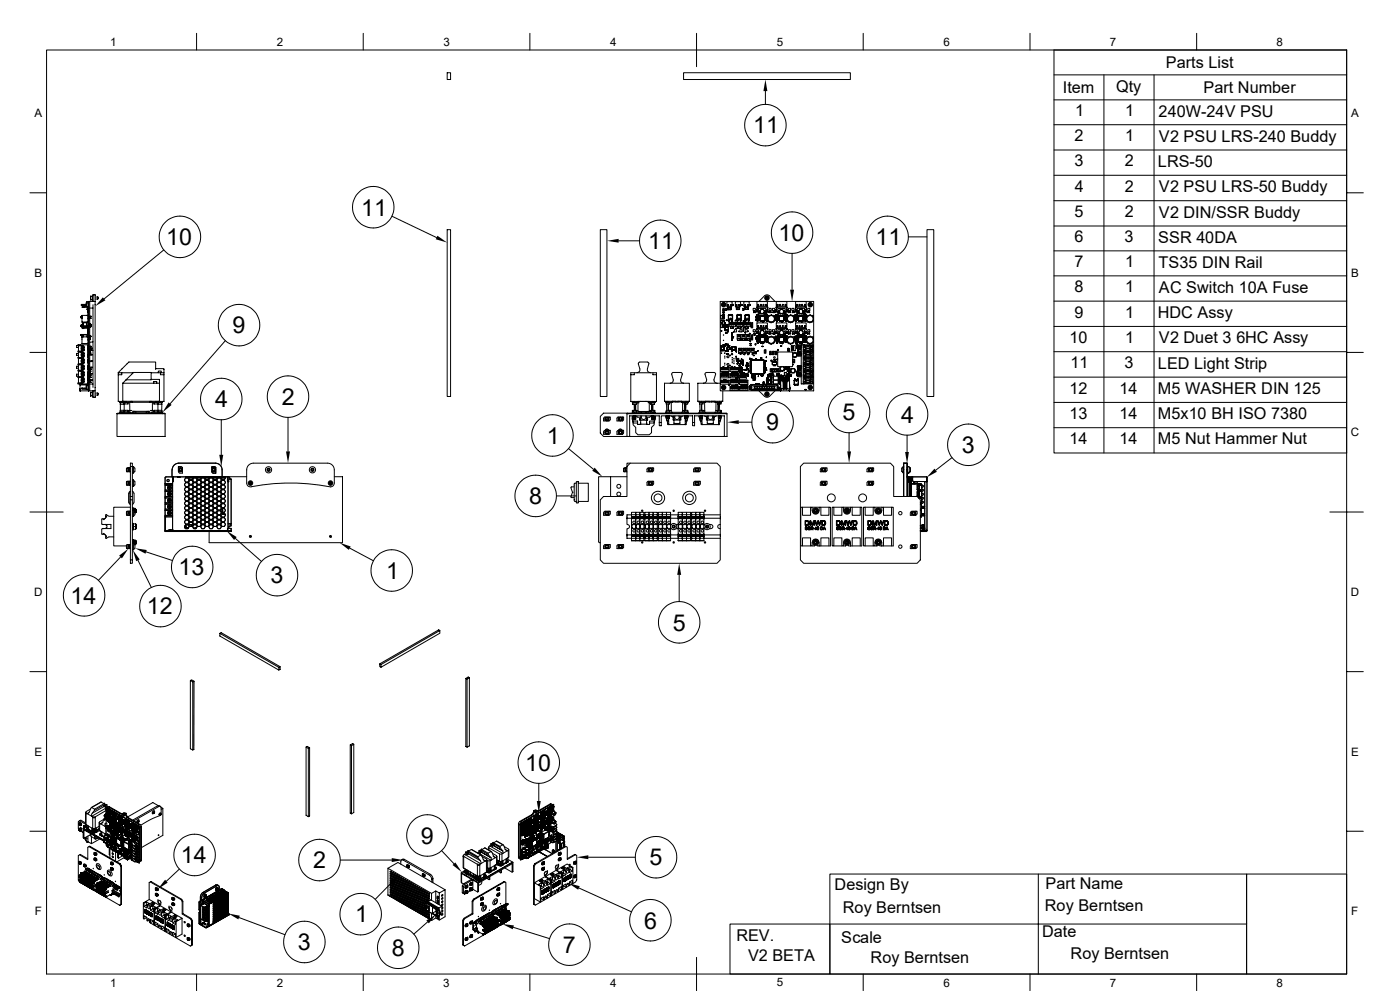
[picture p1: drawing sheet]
<svg xmlns="http://www.w3.org/2000/svg" width="420mm" height="297mm" viewBox="0 0 420 297" stroke-linecap="round" stroke-linejoin="round" font-family="sans-serif">
<defs><g id="words">
<g font-size="7">
<text x="226" y="40">11</text>
<text x="108.4" y="64.6">11</text>
<text x="49.9" y="73.4">10</text>
<text x="194.5" y="74.7">11</text>
<text x="233.5" y="72.2">10</text>
<text x="262.6" y="73.5">11</text>
<text x="69.8" y="99.9">9</text>
<text x="64.6" y="122.1">4</text>
<text x="84.5" y="121.4">2</text>
<text x="252.8" y="125.9">5</text>
<text x="229.8" y="129">9</text>
<text x="270.3" y="126.7">4</text>
<text x="164" y="133">1</text>
<text x="288.6" y="135.8">3</text>
<text x="158.7" y="151.1">8</text>
<text x="53.6" y="172.4">13</text>
<text x="115.8" y="173.5">1</text>
<text x="81.2" y="174.8">3</text>
<text x="21.1" y="180.9">14</text>
<text x="44.1" y="184.2">12</text>
<text x="201.8" y="189">5</text>
<text x="157.5" y="231">10</text>
<text x="126.3" y="252.9">9</text>
<text x="54.3" y="258.7">14</text>
<text x="94" y="260.3">2</text>
<text x="194.9" y="259.4">5</text>
<text x="106.5" y="276.5">1</text>
<text x="193.2" y="278.3">6</text>
<text x="89.4" y="284.8">3</text>
<text x="117.5" y="286.6">8</text>
<text x="168.9" y="285.6">7</text>
</g>
<g font-size="4.9">
<text x="349.7" y="20.4">Parts List</text>
<text x="318.9" y="27.9">Item</text>
<text x="334.8" y="27.4">Qty</text>
<text x="361" y="27.9">Part Number</text>
<text x="322.5" y="34.8">1</text>
<text x="337.5" y="34.8">1</text>
<text x="347.6" y="35">240W-24V PSU</text>
<text x="322.4" y="42.3">2</text>
<text x="337.5" y="42.3">1</text>
<text x="347.7" y="42.4">V2 PSU LRS-240 Buddy</text>
<text x="322.3" y="49.9">3</text>
<text x="337.4" y="49.9">2</text>
<text x="347.3" y="50">LRS-50</text>
<text x="322.4" y="57.4">4</text>
<text x="337.4" y="57.4">2</text>
<text x="347.7" y="57.6">V2 PSU LRS-50 Buddy</text>
<text x="322.3" y="65">5</text>
<text x="337.4" y="65.1">2</text>
<text x="347.7" y="65.2">V2 DIN/SSR Buddy</text>
<text x="322.4" y="72.6">6</text>
<text x="337.4" y="72.6">3</text>
<text x="347.5" y="72.8">SSR 40DA</text>
<text x="322.3" y="80.1">7</text>
<text x="337.5" y="80.1">1</text>
<text x="347.6" y="80.3">TS35 DIN Rail</text>
<text x="322.3" y="87.6">8</text>
<text x="337.5" y="87.6">1</text>
<text x="347.7" y="87.7">AC Switch 10A Fuse</text>
<text x="322.3" y="95.2">9</text>
<text x="337.5" y="95.2">1</text>
<text x="347.3" y="95.3">HDC Assy</text>
<text x="320.8" y="102.7">10</text>
<text x="337.5" y="102.7">1</text>
<text x="347.7" y="102.9">V2 Duet 3 6HC Assy</text>
<text x="321.1" y="110.3">11</text>
<text x="337.4" y="110.3">3</text>
<text x="347.3" y="110.5">LED Light Strip</text>
<text x="320.8" y="117.9">12</text>
<text x="335.8" y="117.9">14</text>
<text x="347.3" y="118.1">M5 WASHER DIN 125</text>
<text x="320.8" y="125.5">13</text>
<text x="335.8" y="125.5">14</text>
<text x="347.3" y="125.6">M5x10 BH ISO 7380</text>
<text x="320.8" y="133.1">14</text>
<text x="335.8" y="133.1">14</text>
<text x="347.3" y="133.2">M5 Nut Hammer Nut</text>
<text x="250.4" y="266.8">Design By</text>
<text x="313.6" y="266.6">Part Name</text>
<text x="252.8" y="273.5">Roy Berntsen</text>
<text x="313.4" y="273">Roy Berntsen</text>
<text x="312.6" y="280.9">Date</text>
<text x="220.9" y="282.1">REV.</text>
<text x="224.4" y="288">V2 BETA</text>
<text x="252.4" y="282.6">Scale</text>
<text x="321.1" y="287.4">Roy Berntsen</text>
<text x="261.2" y="288.6">Roy Berntsen</text>
</g>
<g font-size="3.5">
<text x="33" y="13.7">1</text>
<text x="83" y="13.7">2</text>
<text x="133" y="13.7">3</text>
<text x="183" y="13.7">4</text>
<text x="233" y="13.7">5</text>
<text x="283" y="13.7">6</text>
<text x="333" y="13.7">7</text>
<text x="383" y="13.7">8</text>
<text x="10.3" y="35.1">A</text>
<text x="405.3" y="35.1">A</text>
<text x="10.3" y="83">B</text>
<text x="405.3" y="83">B</text>
<text x="10.2" y="130.8">C</text>
<text x="405.2" y="130.8">C</text>
<text x="10.2" y="178.6">D</text>
<text x="405.2" y="178.6">D</text>
<text x="10.3" y="226.4">E</text>
<text x="405.3" y="226.4">E</text>
<text x="10.4" y="274.3">F</text>
<text x="405.4" y="274.3">F</text>
<text x="33" y="295.7">1</text>
<text x="83" y="295.7">2</text>
<text x="133" y="295.7">3</text>
<text x="183" y="295.7">4</text>
<text x="233" y="295.7">5</text>
<text x="283" y="295.7">6</text>
<text x="333" y="295.7">7</text>
<text x="383" y="295.7">8</text>
</g>
</g></defs>
<g fill="none" stroke="#000" stroke-width=".3">
<path d="M14 15h390v276.9h-390zM59 10v5M109 10v5M159 10v5M209 10v10M259 10v5M309 10v5M359 10v5M404 15h-87.8v120.8h87.8M134.2 21.8h1v2h-1zM205.1 21.8h50v2h-50zM229.6 27.3v3.9"/>
<path d="M316.2 22.4h87.8M316.2 29.9h87.8M316.2 37.4h87.8M331.2 22.4v113.4M346.2 22.4v113.4M9 57.8h5M316.2 45h87.8M316.2 52.5h87.8M404 57.8h5M49.1 74.9l-17.9 14.7M117.6 64.8l13.4 6.4M134.2 68.8h1v50h-1z"/>
<path d="M180.1 68.8h2v50h-2zM185.6 72.2h6.3M237.6 76v10.8M272.5 71h5.6M278.1 68.8h2v50h-2zM316.2 60.2h87.8M316.2 67.7h87.8M316.2 75.2h87.8M24.4 91.4l1.5 .1M24.4 91.4h1.5M24.5 95.3v.1M24.5 97.9l.4 .1"/>
<path d="M24.5 95.3l.1 .1M24.5 97.3v.1M24.5 94.7v.1M24.6 97.2v.1M24.6 94.8l-.3 .1v.3l.3 .1M24.6 94.7l-.1 .1M24.6 97.3l-.1 .1M24.6 97.3h.4M24.9 97.6l.1-.2-.7 .1v.3l1.7 .1-1.1 .1M24.9 98l1.1 .1M24.9 96.9v.1M24.9 97.5h.1"/>
<path d="M24.9 98v.1M24.9 97.1h.1M24.9 97.6h.1M24.9 97v.1M24.9 97.5v.1M25 97.2l-.4 .1M25 96.9l-.1 .2M25.1 92.1h-.4M25.1 92h1.5M25.9 91.2h-1.5v.2M25.9 91.7h-1.2v.4M25.9 90.8v1.1"/>
<path d="M25.9 90.8h.6M26 90.8v-.4h.6l-.1 1.6-1.8 .1M26 97.6h-1.6v.3h1.6M26 98.1h-1.3v.4l1.9-.1v-.3h-.3M26.1 96.6l-1 .1M26.2 94.6h-1.6v1.9l1.9 .1M26.2 93l.4 .1M26.2 93.4v.3M26.2 99.8v.3M26.3 92.8h-.2l.3 .2M26.3 93.7h.3M26.3 93.4h.3"/>
<path d="M26.3 93.7h.1M26.3 96.6h.1M26.3 94.5l.1 1.7 .1-1.6M26.3 97.6h.3M26.3 97.9h.3M26.4 98.4v.5M26.4 92.4v.3M26.4 92.2h-.3v.6h.3M26.4 92.4h.1M26.4 92.8h.1M26.4 97.3v.3M26.4 92.4h.2"/>
<path d="M26.4 92.2l.2 .1M26.4 98.6l.2 .1M26.4 98.4l.2 .1M26.4 93.9l.1 .2M26.4 94.4l-.3 .1M26.4 98.4l.1 .1M26.4 99.5h.2M26.4 92.3h.2M26.4 92.7h.1M26.4 93.9h.2M26.4 92h.1M26.4 92.2v.5"/>
<path d="M26.4 94.5h.1M26.4 96.2v.4M26.4 99.4v.1M26.4 92.5h.1M26.4 94.5l-.2 .1M26.4 92.2v.6M26.5 98.7v.1M26.5 90.8v1.1M26.5 91.8l-.6 .1M26.5 90.8h.1M26.5 93v.4M26.5 99.4v.4"/>
<path d="M26.5 96.6h.1M26.5 94.4l-.1 .1M26.5 96.6l-.4 .1M26.5 94.1h.1M26.5 94.4h.1M26.5 93.7v.1M26.5 94.2v.1M26.5 92.8h.1M26.5 99.1h.1M26.5 92.9h.1M26.5 99.3l.1 .1M26.5 92.5h.1"/>
<path d="M26.5 98.9l.1 .1M26.5 92.6h.1M26.5 99h.1M26.5 96.7h-1.5v.9M26.5 96.2v.5M26.5 94.4l.1 .6M26.5 94.5l-.3 .1M26.5 96h.1M26.5 99.3h.1M26.5 95.5h.1M26.5 95.7h.1M26.5 95.3h.1"/>
<path d="M26.5 98.9h.1M26.6 99.6v.2M26.6 94.1l-.1-.1v.5M26.6 92l-.2 .2M26.6 95.5v.1M26.6 98.5l-.2 .1M26.6 92.8h.1M26.6 92.4h-.2v.6M26.6 98.9v.1M26.6 98.8h-.2v.6M26.6 99.3v.1M26.6 96l-.1 .7"/>
<path d="M26.6 96.8h-.6v1.3M26.6 96.8l-.3 1.3h-.3M26.6 98.5h.1M26.6 99.4h.1M26.6 98.6h.1M26.6 97.1h.1M26.6 97.5h.1M26.6 94.7h.1M26.6 93.3h.1M26.6 97.3h.1M26.6 98.1h.1M26.6 94.9h.1"/>
<path d="M26.6 98h.1M26.6 97.2h.1M26.6 96.9h.1M26.6 97.6h.1M26.6 95.1v.1M26.6 93.7l-.1 .1M26.6 99.7l-.3 .1M26.6 98.8h-.2l.1 .3M26.6 98.4h-.1M26.6 92.4h.1M26.6 92.2h.1M26.6 95.8l-.1 .2"/>
<path d="M26.6 95.4v.1M26.9 90.3v26.8h-.3M26.9 95.2l.4 .2M26.9 94.7l.4 .2M26.9 97.6h.4v.3h-.4M26.9 96.9l.2 .2M26.9 97.5l.2 .1M26.9 97.1h.2M26.9 92.3h1M26.9 97.3h.4M26.9 98.1h.2M26.9 94.9h.4"/>
<path d="M26.9 95.4h.4M26.9 98h.2M26.9 97.2l.4 .1M26.9 97.6h.2M27.1 97.6h.1M27.1 96.9v.2M27.1 98v.1M27.2 88.8v1.1M27.2 88.8h.6M27.3 95.2v.2M27.3 94.7v.2M27.3 97.3l-.2 .3"/>
<path d="M27.3 97.3v.1M27.3 97.9l-.1 .1M27.3 97.4v.1M27.3 97.9v.1M27.8 88.8v1.1M27.8 88.8h.1M27.8 89.8l-.6 .1M27.9 88.6v1.4M27.9 88.6v1.7h.6M27.9 88.6v-.3h.6v2M27.9 90.3h-1.3l-.1 26.8M27.9 91.3v24.8"/>
<path d="M28.5 90.3v26.8M28.5 89h.8M28.5 89.6h.8M29.3 89v.6M216.3 96h.5v.8h-.5zM216.3 96.1v.5M216.4 99.1l.1 .1h-.1M216.4 96.8h.1M216.4 96h.1M216.6 97.6l.3 .1zM216.7 95l.2 .1zM216.7 97.3l.1 .2z"/>
<path d="M216.7 97.8l.1 .2zM216.7 96.8h.1M216.7 96h.1M216.7 97.3h.1M216.7 97.5h.1M216.7 97.8h.1M216.7 98h.1M216.7 94.7h.1M216.7 94.9h.1M216.7 95.2h.1M216.7 95.4h.1M216.7 94.7l.1 .2z"/>
<path d="M216.7 95.2l.1 .2zM216.8 94.8h.1M216.8 95.3h.1M216.8 96.2v.3M216.9 96.4h.1M216.9 92.5l.3 .2h-.3zM216.9 94.1l.3 .2h-.3zM217 92.5v.2M217 93.1v.2M217 93.6v.2M217 94.1v.2M217.1 96.1h.1"/>
<path d="M217 96l.1 .1M217 96h.1M217 96v.1M217 97.4l.3 .1v-.3h-1.1v1h1.1v-.4M217 97.9h.1M217 97.4v.5M217.1 94.9h.2v.3h-.2zM217.1 97.5h.2v.3h-.2zM217.1 94.8v.5M217.1 95.2l.2 .1M217.1 97.8l.2 .1M217.2 94.1h.1"/>
<path d="M217.2 93.6h.1M217.2 93.1h.1M217.2 92.5h.1M217.2 96.2l.1-.2v.2M217.2 96.1h.1M217.2 93.6v.2h-.3v-.2l.2 .2M217.2 93.1v.2h-.3v-.2l.2 .2M217.2 92.5v.2M217.2 94.1v.2M217.3 96.9l.3 .1M217.3 96.9h.1M217.3 96.7l.3 .1"/>
<path d="M217.3 96.7h.1M217.3 94.9v-.4h-1.1v1h1.1v-.3M217.3 94.8l-.2 .1M217.4 96.9h.1M217.4 96.7h.1M217.5 98.9h.9M217.5 98.9h1M217.5 98.9v.2l.2-.2h.8M217.5 98.9l.1 .2M217.5 98l.1 1.1M217.5 98v.9M217.5 98h1"/>
<path d="M217.5 97.9v.1M217.5 97.9l.2-.1v.2M217.5 98h1v.9M217.5 99h.2M217.5 97.9h.2M217.6 97.8v.2h.9v.9M217.6 99.6l.1 .2zM217.6 97.8v.2M217.6 99.8h.1M217.6 99.7h.1M217.7 92.4l.3 .1zM217.7 92.5v.5h.3"/>
<path d="M217.7 93h.3M217.8 97.3v.2zM217.8 97.2h.1M217.8 97.2v.1M217.8 98.9v.2v-.2M217.8 97.9v.1M217.8 99h.1M217.8 97.9h.1M217.8 99.6l.2 .2zM217.8 99.8h.2M217.8 99.7h.2M217.9 95.9l.3 .2h-.4z"/>
<path d="M217.9 98.9v.2zM217.9 95.9v.2M217.9 97.8v.1M217.9 99.1h.1M217.9 99h.1M217.9 97.9h.1M217.9 97.8h.1M218 97.8l-.1 .1M218 97.3l.1 .1zM218 97.2h.1M218 92.5v.5M218 97.2v.1"/>
<path d="M218.1 98.9v.2zM218.1 97.8v.1M218.1 99.1h.1M218.1 99h.1M218.1 97.9h.1M218.1 97.8h.1M218.1 99.6l.1 .2zM218.1 99.8h.1M218.1 99.7h.1M218.1 95.9h.1M218.2 98.9v.2v-.2M218.2 97.9v.1"/>
<path d="M218.2 95.9v.2M218.2 99h.1M218.2 97.9h.1M218.3 91.8h-.2v-1.4h1.5v1.4h-.2M218.3 91.8h1.1v.3h-1.1zM218.3 98.9v.2zM218.3 92.4l.1 .3M218.3 92.4h.1M218.4 98.2h.1M218.3 97.3v.2zM218.3 91.3l.2 .2zM218.3 97.2h.1"/>
<path d="M218.3 97.2v.1M218.3 97.8v.1M218.3 99.1h.1M218.3 99h.1M218.3 97.9h.1M218.3 97.8h.1M218.4 92.3h.9M218.4 99.4h.1M218.4 97.8l-.1 .1M218.4 92.3v.5M218.4 92.3l.1 .5zM218.4 98.9v.2"/>
<path d="M218.4 98.9h.1M218.4 99.1h.1M218.4 99h.1M218.4 97.9v.1M218.4 97.8v.1M218.4 97.9h.1M218.4 97.8h.1M218.5 98v1.1M218.5 94.5l.1 1.1M218.5 94.5h1.3l-1.2 .1M218.5 95.7h1.3M218.5 94.5v1.2"/>
<path d="M218.5 99.4h.1M218.5 99.4h-.1M218.5 97.8v.2M218.6 94.3v.2M218.6 94.3h.9M218.6 95.7v.6l.1-.2M218.6 94.3h.1M218.7 95.7l.1 .2M218.7 95.9v.2M218.7 96.1h.1M218.7 95.9h.1M218.7 97l1.8 .1"/>
<path d="M218.9 94.3h.1M218.9 97.2h.1M218.9 97.2l.2 .1zM219 95.7l.2 .2v-.2M219 95.8h.1M219.1 97.2h-.2M219.1 94.3h.1M219 95.4h.1M219.1 98.3h.1M219.1 98v.3M219.1 98h.1M219.1 91.3l.2 .2z"/>
<path d="M219.2 97.8h.8v.6h-.8zM219.2 98.3l.8 .1M219.3 92.3v.5h-.9M219.3 92.3v.5M219.3 92.3h-.9v.5M219.3 92.8h-.9M219.3 92.7h.1M219.3 92.4h.1M219.3 92.4v.3M219.3 94.3h.1M219.5 97.3h.1M219.5 97.2h.1"/>
<path d="M219.5 97.2l.1 .1M219.5 97.7h.1M219.5 95.9v.4l.2-.2M219.5 95.7v.2M219.5 95.9h.1M219.5 99.8l.2 .1zM219.5 96.6h-.8v1.2h2.1v-.8h-.3M219.5 99.9h.1M219.5 99.8v.1M219.5 94.3l.2 .2M219.5 94.3h.1M219.7 95.7v.2"/>
<path d="M219.7 95.9v.2M219.7 96.1h.1M219.7 95.9h.1M219.7 95.6l-1.2 .1M219.7 94.6v1M219.7 95.6l.1 .1M219.7 99.8v.1M219.8 94.5v1.2M219.9 91.3l.1-.1-.1 .3 .1-.2M220 97.2v.1M220 97.3h.1M220 99.4l.1 .1"/>
<path d="M220 99.4h.1M220 97.2l.1 .1M220 97.8h-.8v.6M220 97.8v.5M220 98v.3M220 97.8h.1M220.1 97.2h-.1M220.1 97.2l-.1 .1M220.1 99.4l-.1 .1M220.3 98.8h.7v.7h-.7zM220.4 99.4h.1M220.5 97.2l.1 .1"/>
<path d="M220.5 96.8v-.2h-1v.2h-.8M220.5 96.8h-1v.3M220.5 96.8v.3M220.5 96.6h.3v.2M220.5 96.8h.3M220.6 97.2v.1M220.6 97.2h-.1M220.6 96l.3 .1h-.3zM220.6 96v.1M220.8 96.8v.2M220.8 98.5h.1M220.8 98.3v.2"/>
<path d="M220.9 98.3h.1M220.8 91.8h-.2v-1.4h1.6v1.4h-.3M220.8 91.8h1.1v.3h-1.1zM220.9 91.3l.2 .2zM220.9 96h.1M220.9 98.3l-.1 .2M220.9 98.5h.1M220.9 96.8h.8v-.2h1v.2M220.9 97l1.8 .1M220.9 96v.1M220.9 92.2l.9 .1M220.9 92.3v.5"/>
<path d="M220.9 92.4l.1 .3M221 92.3l.1 .5zM221.1 95.7v-1.3h1.3v1.3M221.1 94.5v1.1M221.1 95.7h1.3M221.1 97.2l.1 .1zM221.1 97.2h.1M221.1 97.2v.1M221.1 95.8h.1M221.1 95.9h.1M221.2 97.2v.1M221.2 95.9v.3l.1-.1"/>
<path d="M221.2 95.7l-.1 .2M221.2 97.2h-.1M221.2 94.3l-.1 .1M221.3 95.7v.4M221.3 96.1h.1M221.3 94.3h.8M221.3 94.2h-.1M221.4 97.8h.9v.6h-.9zM221.4 98.3l.9 .1M221.4 98v.3M221.5 94.3h.1M221.6 99.3v.1"/>
<path d="M221.6 99.3l.2 .1zM221.6 97.7h.1M221.6 97.2l.1 .1M221.6 97.3h.1M221.6 97.2h.1M221.6 95.7l.2 .1v-.1M221.6 95.8h.1M221.6 95.4h.1M221.7 94.3h.1M221.7 96.6h-.8v1.2h2v-.8h-.2M221.7 91.3l.2 .2zM221.7 99.3h.1"/>
<path d="M221.8 99.3v.1M221.8 92.2v.6h-.9M221.8 92.2h-.9v.6M221.8 92.7h.1M221.8 92.4h.1M221.9 92.4v.3M221.9 94.3h.1M222 98.8h.6v.7h-.6zM222.1 95.9v.3l.2-.1M222.1 94.2h.1M222.1 95.9h.1M222.1 95.7v.2"/>
<path d="M222.1 97.2v.1M222.2 97.2v.1M222.2 95.6l-1.1 .1M222.2 94.5v1.1M222.2 95.6l.2 .1M222.2 97.2l-.1 .1M222.3 97.8h-.9v.6M222.3 97.8v.5M222.3 98v.3M222.3 97.8h.1M222.3 97.2h-.1M222.3 95.7v.2"/>
<path d="M222.3 95.9v.2M222.3 96.1h.1M222.3 95.9h.1M222.3 94.3v.1M222.4 94.5h-1.3M222.5 91.3h.1M222.5 91.2h.1M222.5 91.5h.1M222.6 99.4h.1M222.6 91.3l-.1 .3 .1-.3M222.6 97.2l.2 .1M222.6 97.2l.1 .1"/>
<path d="M222.6 97.3h.2M222.7 96.6h.2v.2M222.7 96.8h.2M222.7 96.8h-1v.3M222.7 96.8v.3M222.7 97.2v.1M222.8 97.2h-.1M222.8 92.4l.3 .1zM222.8 92.5v.5h.3M222.8 93h.3M222.9 99.2v.1M222.9 99.2h.2"/>
<path d="M222.9 99.2l.1 .1M222.9 96.8v.2M223 98.6l.1 .1zM223 98.2l.1 .2zM223 98.6h.1M223 98.8h.1M223 98.4h.1M223 99.2v.1M223 96.1v.1M223.1 99.3h.1M223.1 96.8h.8v-.2h1v.2M223.1 97l1.8 .1"/>
<path d="M223.1 98.4h.1M223.1 92.5v.5M223.2 96.2l-.2-.1 .3 .1M223.2 96.1h.1M223.3 97.2h.1M223.3 97.2l.1 .1zM223.3 96.1v.1M223.4 97.2h.1M223.4 91.8h-.3v-1.4h1.6v1.4h-.2M223.4 91.8h1.1v.3h-1.1zM223.4 91.3l.2 .2zM223.5 94.5l.1 1.1"/>
<path d="M223.5 94.5h1.3l-1.2 .1M223.5 94.5v1.2M223.5 95.7h1.3M223.5 99.6l.1 .1zM223.5 92.4v.3M223.5 99.6h.1M223.5 92.4h.1M223.5 92.2h.9v.6h-.9zM223.5 92.8h.1M223.5 98.8h.7v.7h-.7zM223.6 95.8h.1M223.6 95.9h.1"/>
<path d="M223.6 98v.3M223.6 92.2v.6zM223.6 94.3h.1M223.6 94.3h.9M223.6 95.9v.4l.1-.2M223.6 94.3v.2M223.6 95.7v.2M223.6 98.3l.9 .1M223.7 95.7v.4M223.7 96.1h.1M223.8 97.2l.1 .1M223.8 97.7h.1"/>
<path d="M223.8 97.3h.1M223.8 97.2h.1M223.9 96.6h-.8v1.2h2.1v-.8h-.3M223.9 94.3h.1M224 95.4h.1M224.1 94.3h.1M224.1 95.7l-.1 .2h.2v-.2M224.2 99.4h.1M224.2 91.3l.3 .2zM224.3 94.3h.1M224.3 97.2v.1M224.4 97.3h.1"/>
<path d="M224.4 99.3l.1 .1M224.4 99.3v.1M224.4 92.2v.6h-.9M224.4 92.2h-.9v.6M224.4 92.4v.3M224.4 99.3h.1M224.5 97.2l-.2 .1M224.5 97.2v.1M224.5 97.8v.5M224.5 95.9v.4l.2-.2M224.5 95.7v.2M224.5 95.9h.1"/>
<path d="M224.5 97.8h-.9v.6M224.5 97.8v.6h-.9M224.5 98v.3M224.5 99.4h.1M224.6 94.3l.1 .2M224.7 95.6l-1.2 .1M224.7 94.6v1M224.7 95.6l.1 .1M224.7 95.7v.2M224.7 95.9v.2M224.7 96.1h.1M224.7 95.9h.1"/>
<path d="M224.8 94.5v1.2M224.8 97.2l.2 .1M224.8 99.9l.2 .1h-.2M224.9 96.6h.3v.2M224.9 96.8h.3M224.9 96.8h-1v.3M224.9 96.8v.3M224.9 97.2v.1M225 97.2h-.1M225 91.3v.2l.1-.2M225.2 96.8v.2M225.3 96.7h.5v1h-.5z"/>
<path d="M225.4 97.7v.6l.4-.1v-.5M225.5 97.4l.2 .2zM225.5 96.9l.2 .2zM225.5 97.4l.1 .1M225.5 96.9h.1M225.5 96.9l.1 .1M225.5 98h.1M225.5 97.6h.1M225.5 97.1h.1M225.5 96.9l.1 .2zM225.5 97.5l.1 .1zM225.5 98l.1 .1z"/>
<path d="M225.6 97l-.1 .1M225.6 98l-.1 .1M225.6 98v.1M225.6 97h.1M225.6 97.5h.1M225.6 97.5l-.1 .1M225.6 97.5l.1 .1M225.6 97l.1 .1M225.6 98h.1M225.7 96.9l-.1 .1M225.7 97.4l-.1 .1M225.9 98.8h.7v.6h-.7z"/>
<path d="M225.9 92.4h.7v.6h-.7zM226.1 93.7h.1M226.1 93.4v.3M226.2 99.9h.3v.5M226.2 99.9h.3M226.2 99.9v.5M226.6 99.4h.1M226.6 93h.1M226.6 93.4h-.5v.3h.5v-.3l.1 .3M226.6 93.7h.1M226.7 94.9l.2 .3zM226.7 95.2h.2"/>
<path d="M226.7 95.7h.2M226.9 95.2h.1M226.9 95.7l-.2 .2M226.9 95.7l-.2-.1v.4l.2-.1M226.9 94.6h.2M226.9 94.6h.1M226.9 94.4h.2M226.9 94.4h.1M226.9 94.6l.1 .1M226.9 99.8h.3v-.6h-.3v.7l.3-.1M226.9 92.9h.3v.5h-.3M226.9 99.3h.3"/>
<path d="M227 98.6l.2 .1zM227 98.5l.2 .1M227 98.5h.2M227 94.8l.1 .2zM227 95.1l.1 .1zM227 92.2l.2 .1zM227 92l.2 .2M227 92h.2M227 95.5h.2l-.2 .3 .2-.3M227 92v.2M227 98.5v.1M227.1 94.8h.2"/>
<path d="M227.1 95.1h.2M227.2 96.1v.1M227.2 92.8h-.3v.7l.3-.1M227.2 92.8v.1M227.3 94.8l-.2 .2M227.3 94.8v.2M227.3 95.1l-.2 .1M227.3 95.1v.1M227.3 91.7h-.2v-1.3h3.1v1.3h-.2M227.3 91.2h.3v.2h-.3zM227.3 91.7v.4h2.7v-.4M227.3 98.1h-.2v-1.3h3.1v1.3h-.2"/>
<path d="M227.3 97.6h.3v.3h-.3zM227.3 98.1v.4h2.7v-.4M227.3 91.7h2.7M227.3 98.1h2.7M227.3 94.1v.2M227.4 95.8v.1M227.4 95.4v.1M227.4 96.1h.1M227.4 95.9h.1M227.4 95.5h.1M227.4 96.1l-.3 .1h.2M227.5 94.1v.2"/>
<path d="M227.5 94.4v.2M227.5 95.8h.1M227.5 95.8l-.1 .1M227.5 95.4h.1M227.5 95.4l-.1 .1M227.5 99.8l.1 .3zM227.5 94.6h.2M227.5 93.7h.1M227.5 98.8h.7v.6h-.7zM227.5 92.4h.7v.6h-.7zM227.6 99.8h.4M227.6 93.4h.4"/>
<path d="M227.7 93.9v.1M227.7 94.4l.1 .2zM227.7 94.4l-.2 .2M227.8 96h.2M227.8 95h.2zM227.8 95.8h.2M227.8 95.8h.2zM227.8 95.2h.2zM227.8 95.7h.2zM227.8 95.2h.2M227.8 95.5h.2M227.8 95.4h.2z"/>
<path d="M227.8 95.5h.2zM227.8 95.4l.2 .2M227.8 95.7l.2 .2M227.8 96h.1M227.8 95.1h.2v.9M227.9 93.9v.1M227.9 94.9v.4M227.9 95.4v.2M227.9 95.7v.2M227.9 96h.1M228 94.7h.1M228 96l.6 .1v.3"/>
<path d="M228 94.9h-.2v.4h.2M228 94.9v1.2h1.4M228 94.8h.1M228 94.7v.3M228 94.7v.2M228 99.8v.3h-.4M228 99.8v.3M228 93.4v.3h-.4v-.3l-.1 .3M228 93.4l.1 .3M228 93.7h.1M228.1 96.1l.2 .3M228.1 96.2h.2"/>
<path d="M228.1 94.7h.2M228.2 99.4h.1M228.2 93h.1M228.2 94.9h.1M228.1 94.5l.1 .2zM228.1 94.7l1.3 .1M228.1 96.1v.3zM228.1 91.2h.3v.2h-.3zM228.1 97.6h.3v.3h-.3zM228.2 93.9h.2l-.1 .2M228.2 93.9h.1M228.2 94.5v.2"/>
<path d="M228.2 96.1v.3M228.3 94.5v.2zM228.3 96.2v.2M228.3 94.5l-.2 .2M228.3 92.7h.2M228.3 92.5l.2 .2M228.3 92.5h.2M228.3 99.1h.2M228.3 98.8l.2 .3M228.3 98.8h.2M228.3 92.5v.2M228.3 98.8v.3"/>
<path d="M228.4 94.7v-.2h.4v.2M228.4 96.1v.3l.4-.2M228.4 96.2h.4M228.4 94.7h.4M228.4 94.5v.2zM228.4 96.1v.3zM228.4 93.9h.1M228.5 93.9l-.1 .2M228.5 94.5v.2M228.5 96.1v.3M228.6 94.5v.2h-.6M228.6 94.5l.1 .2z"/>
<path d="M228.6 96.1l.1 .3zM228.6 94.7h.7M228.6 96.1l.7 .1M228.7 94.5v.2zM228.7 96.2l.1 .2zM228.8 93.9l.1 .2M228.8 96.6h.1M228.8 93.9h.1M228.8 96.5v.1M228.8 99.1h.2M228.8 98.8l.2 .3M228.8 98.8h.2"/>
<path d="M228.8 92.7h.2M228.8 92.5l.2 .2M228.8 92.5h.2M228.8 96.1v.1M228.8 92.5v.2M228.8 98.8v.3M228.9 94.1h.2M228.9 96.5l-.1 .1M228.9 96.5v.1M228.9 94.7v-.2l.2 .2M228.9 96.1v.3l.2-.2M228.9 96.2h.2"/>
<path d="M228.9 96.6h.1M228.9 94.7h.2M228.9 91.2l.3 .2zM228.9 97.6h.3v.3h-.3zM228.9 94.5v.2zM229 96.1v.3zM229 94.5v.2zM229 96.2l.1 .2zM229.1 92.4h.6v.6h-.6zM229.1 98.8h.6v.6h-.6zM229.1 93.9h.1M229.1 93.9l-.2 .2"/>
<path d="M229.1 96.1v.1M229.2 94.7v-.2v.2M229.2 96.1v.1M229.2 96.2h.1M229.2 94.7h.1M229.2 93.7h.1M229.3 99.8v.3M229.3 93.4l-.1 .3M229.3 94.8v1.3M229.3 94.7l.1 .3M229.3 94.7l.1 .1M229.3 94l.2 .1z"/>
<path d="M229.3 94.1h.1M229.3 94v.1M229.4 96.1h-.2M229.4 94.9h.1M229.4 94.9h.1zM229.4 95.8h.1M229.4 95.8h.1zM229.4 95.2h.1zM229.4 95.2h.1M229.4 95.5h.1M229.4 88.6l.7-.3 .7 .3M229.4 95h.1"/>
<path d="M229.4 94.9l.1 .4h-.1M229.5 95.5h.1M229.4 96h.1M229.4 95.7h.1M229.4 88.6l-1.7 1.7M229.4 95.4h.1M229.4 94.9v.4M229.4 95.4v.2M229.4 95.7v.2M229.5 94.4l.1 .2zM229.5 95.7l-.1 .2M229.5 95.1h-.1v1"/>
<path d="M229.5 95.4l-.1 .2M229.5 96h.1M229.6 94.4h.2M229.7 93h.1M229.7 99.4h.1M229.7 94.1h.1M229.7 94h.2M229.7 94v.1M229.7 94l.2 .1M229.7 99.8l.1 .3zM229.7 99.8h-.4v.3M229.7 93.4h-.4v.3h.4v-.3l.1 .3"/>
<path d="M229.7 91.2l.3 .2zM229.7 97.6h.3v.3h-.3zM229.7 93.7h.1M229.8 94.4l-.2 .2M229.8 94.4v.2M229.9 94.1h.1M229.9 95h.1M229.9 95.2h.1M229.9 95.8v.2M229.9 95.5v.1M229.9 96h.2M229.9 96.1v.2"/>
<path d="M229.9 94.8h.2M229.9 95.6h.2M229.9 95.1h.2M230.1 94.3h.1M230.1 94.2v.1M230.1 94.2h.2M230.1 99.8h.3v-.5h-.3v.6l.3-.1M230.1 92.8l.3 .1v.5l-.3 .1zM230.1 93.5h.3M230.1 92.9h.3M230.1 94.5h.1M230.1 94.4h.2"/>
<path d="M230.1 94.4v.1M230.1 94.2l.2 .1M230.1 94.4l.2 .1M230.1 94.8l-.2 .2M230.1 94.8v.2M230.1 95.1l-.2 .1M230.1 95.1v.1M230.1 95.8l.1 .2zM230.1 95.8l-.2 .2M230.1 95.5l.1 .1zM230.1 95.5l-.2 .1M230.1 96.3l-.2-.2 .3 .2"/>
<path d="M230.1 96.1h.1M230.2 92.2l.1 .1zM230.2 92l.1 .2M230.2 92h.1M230.2 98.6l.1 .1zM230.2 98.5l.1 .1M230.2 98.5h.1M230.2 92v.2M230.2 96.1v.2M230.2 98.5v.1M230.3 94.5h.1M230.3 94.3h.1"/>
<path d="M230.3 95.7l.3 .6 .6 .3M230.4 93.4v.1M230.4 94.5h1.9M230.4 94.6h.1M230.7 99.8l.1 .3zM230.7 93.7h.1M230.7 98.8h.7v.6h-.7zM230.7 92.4h.7v.6h-.7zM230.8 99.8h.4M230.8 93.4h.4M230.8 88.6l1.7 1.7M231.2 94.5l-.6 .3-.3 .6"/>
<path d="M231.2 99.8v.3h-.4M231.2 99.8v.3M231.2 93.4v.3h-.4v-.3l-.1 .3M231.2 93.4l.1 .3M231.2 93.7h.1M231.4 93h.1M231.3 94.5l.2-.1 .6 .4 .3 .6M231.4 99.4h.1M231.7 98.8h.7v.6h-.7zM231.7 92.4h.7v.6h-.7zM231.9 93.7h.1M231.9 99.8v.3"/>
<path d="M231.9 93.4v.3M232.4 99.4h.1M232.4 93h.1M232.3 94.6h.1M232.4 95.7l-.3 .6-.6 .4-.2-.1M232.4 94.6v1.6l-.4 .4h-1.2l-.5-.4v-1.6M232.4 99.8l.1 .3zM232.4 99.8h-.5v.3M232.4 93.4h-.5v.3h.5v-.3l.1 .3M232.4 93.7h.1M232.5 95.7l.2 .3zM232.5 94.9l.2 .3z"/>
<path d="M232.5 96.1h.2M232.5 95.2h.2M232.5 95.8h.2M232.7 95.2h.1M232.7 96h.1M232.7 94.4h.2M232.7 94.6l.2 .1M232.7 94.6h.1M232.7 94.4h.1M232.7 94.6h.2M232.7 92.9h.3v.5h-.3M232.7 99.8h.3v-.6h-.3v.7l.3-.1"/>
<path d="M232.7 99.3h.3M232.8 95.5h.2l-.2 .3 .2-.3M232.8 94.8l.1 .2zM232.8 92.2l.2 .1zM232.8 92l.2 .2M232.8 92h.2M232.8 95.1l.1 .1zM232.8 98.6l.2 .1zM232.8 98.5l.2 .1M232.8 98.5h.2M232.8 92v.2M232.8 98.5v.1"/>
<path d="M232.9 94.8h.2M232.9 95.1h.2M233 92.8h-.3v.7l.3-.1M233 92.8v.1M233.1 94.8l-.2 .2M233.1 94.8v.2M233.1 95.1l-.2 .1M233.1 95.1v.1M233.1 91.7h-.2v-1.3h3.2v1.3h-.3M233.1 91.2h.3v.2h-.3zM233.1 91.7v.4h2.7v-.4M233.1 98.1h-.2v-1.3h3.2v1.3h-.3"/>
<path d="M233.1 97.6h.3v.3h-.3zM233.1 98.1v.4h2.7v-.4M233.1 91.7h2.7M233.1 98.1h2.7M233.2 94.1l.1 .2M233.2 94.3h.1M233.2 94.1h.1M233.2 96.1l-.3 .1h.3M233.2 95.4v.1M233.2 95.8v.1M233.2 95.9h.1M233.2 95.5h.1"/>
<path d="M233.3 95.4h.1M233.3 95.4l-.1 .1M233.3 95.8h.1M233.3 95.8l-.1 .1M233.3 94.1h.1M233.3 94.4v.2M233.3 99.8l.1 .3zM233.3 94.6h.2M233.3 93.7h.1M233.3 92.4h.7v.6h-.7zM233.3 98.8h.7v.6h-.7zM233.3 94.1v.2"/>
<path d="M233.4 99.8h.4M233.4 93.4h.4M233.5 94.4l-.2 .2M233.6 93.9h.1M233.6 94.4v.2M233.6 96h.2M233.6 95h.2zM233.6 95.8h.2M233.6 95.8h.2zM233.6 95.2h.2zM233.6 95.7h.2zM233.6 95.2h.2"/>
<path d="M233.6 95.5h.2M233.6 95.4h.2zM233.6 95.5h.2zM233.6 95.4l.2 .2M233.6 95.7l.2 .2M233.6 96h.1M233.6 95.1h.2v.9M233.6 93.9l.1 .1M233.6 94h.1M233.7 94.9v.4M233.7 95.4v.2M233.7 95.7v.2"/>
<path d="M233.7 96h.1M233.7 93.9h.1M233.7 93.9v.1M233.8 96l1.3 .2M233.8 94.9h-.2v.4h.2M233.8 94.9v1.2M233.8 94.8v.2M233.8 94.7h.1M233.8 94.7v.2M233.8 94.7v.1M233.8 93.4v.3h-.4l-.1-.3v.3M233.8 93.4l.1 .3"/>
<path d="M233.8 99.8v.3h-.4M233.8 99.8v.3M233.8 93.7h.1M233.9 94.7l-.1 .1M233.9 96.2h.2M233.9 94.5h.2M233.9 94.7h.2M233.9 94.5v.2M233.9 96.4h.2M234 93h.1M234 99.4h.1M234 94.9h.1"/>
<path d="M233.9 94.7l1.3 .1M233.9 96.2v.2M233.9 94.7h1.2M233.9 91.2h.3v.2h-.3zM233.9 97.6h.3v.3h-.3zM234 93.9h.3M234 96.1v.3zM234 93.9h.1M234 94.5v.2zM234.1 94.5v.2zM234.1 96.2v.2M234.1 92.7h.2"/>
<path d="M234.1 92.5l.2 .2M234.1 92.5h.2M234.1 99.1h.2M234.1 98.8l.2 .3M234.1 98.8h.2M234.1 92.5v.2M234.1 98.8v.3M234.2 96.2h.1M234.2 94.5h.1M234.2 94.7h.1M234.2 96.4h.1M234.2 94.5v.2z"/>
<path d="M234.2 96.2v.2M234.3 93.9l-.2 .2M234.3 93.9h.1M234.3 93.9v.2M234.3 94.5v.2zM234.3 96.2v.2M234.4 96.1l.2 .3M234.4 96.2h.2M234.4 94.7h.2M234.4 94.5v.2M234.4 96.1v.3M234.5 96.2v.2z"/>
<path d="M234.5 94.5v.2zM234.6 96.5v.1M234.6 93.9l.1 .2M234.6 92.7h.2M234.6 92.5l.2 .2M234.6 92.5h.2M234.6 99.1h.2M234.6 98.8l.2 .3M234.6 98.8h.2M234.6 94.5v.2zM234.6 96.2v.2M234.6 94.5l-.2 .2"/>
<path d="M234.6 93.9h.1M234.6 92.5v.2M234.6 98.8v.3M234.6 96.5h.1M234.7 94.1h.2M234.7 96.1l.2 .3M234.7 96.2h.2M234.7 94.7h.2M234.7 96.5l-.1 .1M234.7 96.5v.1M234.7 91.2l.2 .2zM234.7 97.6h.2v.3h-.2z"/>
<path d="M234.7 94.5v.2zM234.8 96.1v.3zM234.8 94.5v.2M234.8 96.1v.3M234.9 92.4h.6v.6h-.6zM234.9 98.8h.6v.6h-.6zM234.9 93.9v.2M234.9 93.9l-.2 .2M234.9 93.9h.1M234.9 94.5v.2zM234.9 96.2v.2M234.9 94.5l-.2 .2"/>
<path d="M235 94.7v-.2v.2M235 96.1v.1M235 96.2h.1M235 94.7h.1M235 93.7h.1M235.1 93.4l-.1 .3M235.1 99.8v.3M235.1 94.7v1.4M235.1 94.7l.1 .1M235.2 94l.1 .1h-.1M235.2 96.1h-.2M235.2 95.3h.2v-.4h-.2v.4"/>
<path d="M235.2 96h.2M235.2 96h.1M235.2 95h.1M235.2 95.8h.1M235.2 95.2h.1M235.2 95.7h.2M235.2 95.7v.2M235.2 95.4v.2M235.2 95.4h.2M235.2 95.5h.1M235.2 96.1h-1.4M235.2 94.8v.2"/>
<path d="M235.2 94.9h.2zM235.2 95h.2zM235.2 95.8h.2zM235.2 95.2h.2zM235.2 95.5h.2zM235.2 95.8h.2M235.2 95.2h.2M235.2 95.5h.2M235.3 94v.1M235.3 94.4v.2M235.4 95.7l-.2 .2M235.4 95.1h-.2v1"/>
<path d="M235.4 95.4l-.2 .2M235.4 96h.1M235.4 94.4h.2M235.5 93h.1M235.5 99.4h.1M235.5 93.4h-.4v.3h.4v-.3l.1 .3M235.5 99.8l.1 .3zM235.5 99.8h-.4v.3M235.5 91.2l.3 .2zM235.5 97.6h.3v.3h-.3zM235.5 93.7h.1M235.5 94v.1"/>
<path d="M235.6 94.4l-.2 .2M235.6 94.4v.2M235.7 95h.1M235.7 95.2h.1M235.7 96.1l.2 .2zM235.7 95.8v.2M235.7 95.5v.1M235.7 96h.2M235.7 96.1v.2M235.7 94.8h.2M235.7 95.6h.2M235.7 95.1h.2"/>
<path d="M235.7 94v.1M235.9 92.8l.3 .1v.5l-.3 .1zM235.9 99.8h.3v-.5h-.3v.6l.3-.1M235.9 93.5h.3M235.9 92.9h.3M235.9 94.4v.1M235.9 95.8l.1 .2zM235.9 95.8l-.2 .2M235.9 95.5l.1 .1zM235.9 95.5l-.2 .1M235.9 94.8l-.2 .2M235.9 94.8v.2"/>
<path d="M235.9 95.1l-.2 .1M235.9 95.1v.1M235.9 96.1h.1M235.9 94.2v.1M236 92.2l.1 .1zM236 92l.1 .2M236 92h.1M236 98.6l.1 .1zM236 98.5l.1 .1M236 98.5h.1M236 92v.2M236 96.1v.2"/>
<path d="M236 98.5v.1M236.1 94.4v.1M236.1 94.2v.1M236.2 95.7l.3 .6 .6 .4 .8-.4 .3-.6M236.2 95.4l.3-.6 .6-.4 .8 .4 .3 .6M236.2 93.4v.1M236.2 94.5h1.9M236.2 94.6l-.1 1.6 .5 .4h1.2l.4-.4-.1-1.6M236.5 99.8l.1 .3zM236.5 93.7h.1M236.5 98.8h.7v.6h-.7zM236.5 92.4h.7v.6h-.7z"/>
<path d="M236.6 99.8h.4M236.6 93.4h.4M237 99.8v.3h-.4M237 99.8v.3M237 93.4v.3h-.4l-.1-.3v.3M237 93.4l.1 .3M237 93.7h.1M237.2 93h.1M237.2 99.4h.1M237.5 92.4h.7v.6h-.7zM237.5 98.8h.7v.6h-.7zM237.7 93.7h.1"/>
<path d="M237.7 93.4v.3M237.7 99.8v.3M238.2 93h.1M238.2 99.4h.1M238.2 93.4h-.5v.3h.5v-.3l.1 .3M238.2 99.8l.1 .3zM238.2 99.8h-.5v.3M238.2 93.7h.1M238.3 94.9l.2 .3zM238.3 95.8h.2l-.2 .1M238.3 95.2h.2M238.5 95.7h-.2v.3h.2"/>
<path d="M238.5 95.2h.1M238.5 95.7h.1M238.5 96h.1M238.5 99.8h.3v-.6h-.3v.7l.3-.1M238.5 92.9h.3v.5h-.3M238.5 99.3h.3M238.5 94.6h.2M238.5 94.4h.2M238.5 94.6l.2 .1M238.5 94.4h.1M238.5 94.6v.1M238.6 98.6l.2 .1z"/>
<path d="M238.6 98.5l.2 .1M238.6 98.5h.2M238.6 92.2l.2 .1zM238.6 92l.2 .2M238.6 92h.2M238.6 94.8l.1 .2zM238.6 95.1l.1 .1zM238.6 95.5v.3l.2-.3M238.6 92v.2M238.6 98.5v.1M238.7 96.1l.2 .1zM238.7 94.8h.2"/>
<path d="M238.7 95.1h.2M238.7 96.1v.1M238.8 92.8h-.3v.7l.3-.1M238.8 92.8v.1M238.9 94.8l-.2 .2M238.9 94.8v.2M238.9 95.1l-.2 .1M238.9 95.1v.1M238.9 91.7h-.2v-1.3h3.2v1.3h-.3M238.9 91.7v.4h2.7v-.4M238.9 98.1h-.2v-1.3h3.2v1.3h-.3M238.9 98.1v.4h2.7v-.4"/>
<path d="M238.9 96.1h.1M238.9 91.7h2.7M238.9 98.1h2.7M239 95.4v.1M239 91.2l.2 .2zM239 97.6h.2v.3h-.2zM239 95.5h.1M239 95.8v.1M239 96.1v.1M239 95.9h.1M239 94.1l.1 .2M239 94.1h.1"/>
<path d="M239 94.1v.2M239.1 94.4v.2M239.1 95.4h.1M239.1 95.4l-.1 .1M239.1 95.8h.1M239.1 95.8l-.1 .1M239.1 99.8l.1 .3zM239.1 94.6h.2M239.1 93.7h.1M239.2 92.4h.6v.6h-.6zM239.2 98.8h.6v.6h-.6zM239.2 99.8h.4"/>
<path d="M239.2 93.4h.4M239.3 94.4l-.2 .2M239.4 93.9h.1M239.4 94.4v.2M239.4 96h.2M239.4 95h.2zM239.4 95.8h.2M239.4 95.8h.2zM239.4 95.2h.2zM239.4 95.7h.2zM239.4 95.2h.2M239.4 95.5h.2"/>
<path d="M239.4 95.4h.2zM239.4 95.5h.2zM239.4 95.1h.2v.9M239.4 95.4l.2 .2M239.4 95.7l.2 .2M239.4 96h.1M239.4 93.9l.1 .1M239.5 94.9v.4M239.5 95.4v.2M239.5 95.7v.2M239.5 96h.1M239.5 93.9l-.1 .1"/>
<path d="M239.6 96l1.3 .2M239.6 94.9h-.2v.4h.2M239.6 94.9v1.2M239.6 94.8v.2M239.6 94.7h.1M239.6 94.7v.2M239.6 94.7v.1M239.6 93.4v.3h-.4l-.1-.3v.3M239.6 93.4l.1 .3M239.6 99.8v.3h-.4M239.6 99.8v.3M239.6 93.7h.1"/>
<path d="M239.8 94.9h.1M239.7 96.1v.3l.1-.2M239.7 96.2h.1M239.7 94.7h.1M239.8 93h.1M239.7 94.5l.1 .2zM239.7 94.7l1.2 .1M239.7 96.1v.3zM239.7 94.7h1.2M239.7 91.2h.3v.2h-.3zM239.7 97.6h.3v.3h-.3zM239.8 99.4h.1"/>
<path d="M239.8 94.7l-.1-.2-.1 .3M239.8 96.1v.1M239.8 93.9h.1M239.8 93.9v.2M239.9 93.9l-.1 .2M239.9 93.9h.2l-.2 .2M239.9 94.5l.2 .2M239.9 96.2h.2M239.9 94.7h.2M239.9 98.8l.2 .3M239.9 92.5l.2 .2M239.9 94.5v.2z"/>
<path d="M239.9 96.2v.2M239.9 99.1h.2M239.9 92.5v.1M239.9 98.8v.3M240 96.1v.3zM240 94.5v.2zM240.1 99.1h-.2M240.1 98.8h-.2M240.1 92.4l-.2 .1M240.1 96.1v.3M240.1 93.9h.1M240.1 94.5v.2"/>
<path d="M240.1 93.9v.2M240.1 96.1v.1M240.1 92.4v.1M240.1 92.6v.1M240.1 96.2l-.2 .2M240.1 98.8h.1M240.1 99.1h.1M240.2 94.5l.2 .2M240.2 96.2h.2M240.2 94.7h.2M240.2 94.5v.2zM240.2 96.2v.2"/>
<path d="M240.3 96.2v.2zM240.3 94.5v.2zM240.4 96.1v.3M240.4 94.5v.2M240.4 92.6l.2 .1zM240.4 92.4l.2 .2M240.4 92.4h.2M240.4 99.1h.2M240.4 98.8l.2 .3M240.4 98.8h.2M240.4 93.9l.1 .2M240.4 96.5v.1"/>
<path d="M240.4 96.1v.1M240.4 92.4v.2M240.4 96.2l-.2 .2M240.4 98.8v.3M240.4 93.9h.1M240.5 94.1h.2M240.5 96.5h.1M240.5 94.5l.2 .2M240.5 96.2h.2M240.5 94.7h.2M240.5 91.2l.2 .2zM240.5 97.6h.2v.3h-.2z"/>
<path d="M240.5 94.5v.2zM240.5 96.2v.2M240.6 96.5l-.1 .1M240.6 96.5v.1M240.6 94.5v.2zM240.6 96.1v.3zM240.7 92.4h.6v.6h-.6zM240.7 98.8h.6v.6h-.6zM240.7 96.1v.3M240.7 93.9h.1M240.7 94.5v.2M240.7 93.9l-.2 .2"/>
<path d="M240.7 96.1v.1M240.7 96.2l-.2 .2M240.8 96.1v.3M240.8 96.2h.1M240.8 94.5h.1M240.8 94.7h.1M240.8 93.7h.1M240.8 96.4h.1M240.8 94.5v.2zM240.8 96.1v.1M240.8 96.2v.2M240.9 93.4l-.1 .3"/>
<path d="M240.9 99.8v.3M240.9 94.8h.1M240.9 94.8v1.3M240.9 94.7v.1M240.9 94.7l.1 .1M240.9 94v.1M241 96.1h-.2M241 95.3h.2v-.4h-.2v.4M241 96h.2M241 96h.1M241 95h.1M241 95.8h.1"/>
<path d="M241 95.2h.1M241 95.7h.2M241 95.7v.2M241 95.4v.2M241 95.4h.2M241 95.5h.1M241 96.1h-1.4M241 94.8v.2M241 94l.1 .1zM241 94.1h.1M241 94.9h.2zM241 95h.2z"/>
<path d="M241 95.8h.2zM241 95.2h.2zM241 95.5h.2zM241 95.8h.2M241 95.2h.2M241 95.5h.2M241.1 94.4l.1 .2zM241.2 95.7l-.2 .2M241.2 95.1h-.2v1M241.2 95.4l-.2 .2M241.2 94.4h.2M241.2 96h.1"/>
<path d="M241.3 93h.1M241.3 99.4h.1M241.3 93.4h-.4v.3h.4v-.3l.1 .3M241.3 99.8l.1 .3zM241.3 99.8h-.4v.3M241.3 93.7h.1M241.3 91.2l.3 .2zM241.3 97.6h.3v.3h-.3zM241.3 94v.1M241.4 94.4l-.2 .2M241.4 94.4v.2M241.5 94.8l.1 .2z"/>
<path d="M241.5 95.1l.1 .1zM241.5 96.1h.1M241.5 96.1v.2h.3l-.1-.2M241.6 95.8v.2M241.6 95.5v.1M241.6 96.3v-.2l.1 .2M241.6 96h.1M241.6 94.8h.1M241.6 95.6h.1M241.6 95.1h.1M241.7 99.8h.3v-.5h-.3v.6l.3-.1M241.7 92.8l.3 .1v.5l-.3 .1z"/>
<path d="M241.7 93.5h.3M241.7 92.9h.3M241.7 95.8l.1 .2zM241.7 95.8l-.1 .2M241.7 95.5l.1 .1zM241.7 95.5l-.1 .1M241.7 94.8l-.1 .2M241.7 94.8v.2M241.7 95.1l-.1 .1M241.7 95.1v.1M241.7 94.2v.1M241.7 94.4v.1"/>
<path d="M241.8 92.2l.1 .1zM241.8 92l.1 .2M241.8 92h.1M241.8 98.6l.1 .1zM241.8 98.5l.1 .1M241.8 98.5h.1M241.8 92v.2M241.8 98.5v.1M242 95.7l.3 .6 .6 .4 .2-.1M242 93.4v.1M242 94.6l-.1 1.6 .5 .4h1.2l.4-.4v-1.6M242 94.5h1.9"/>
<path d="M242.3 99.8l.1 .3zM242.3 93.7h.1M242.3 92.4h.7v.6h-.7zM242.3 98.8h.7v.6h-.7zM242.4 99.8h.4M242.4 93.4h.4M242.8 93.4v.3h-.4l-.1-.3v.3M242.8 93.4l.1 .3M242.8 99.8v.3h-.4M242.8 99.8v.3M242.8 93.7h.1M243 93h.1"/>
<path d="M243 99.4h.1M243.1 94.5l-.2-.1-.6 .4-.3 .6M243.1 94.5l.6 .3 .3 .6M243.9 94.6h.1M244 95.7l-.3 .6-.6 .3M316.2 97.8h87.8M316.2 82.7h87.8M316.2 90.3h87.8M9 105.6h5M23.4 103.5h-.4v.6h.5M23.5 112.1h-.5v.6h.5M23.5 109.8h-.5v.6h.5"/>
<path d="M23.5 103.6v1.6M23.5 105.5v1.6M23.5 107.4v1.7M23.5 109.3v1.7M23.5 111.3v1.6M23.5 113.2v1.6M23.5 106h-.5v.5h.5M24 115.4h2.5M24 117.1h2.5M24 116.5v.6M24 117.1h.1M24 115.1v2"/>
<path d="M24.3 100.5h.7M24.3 100.5h.1M24.3 112.1l.2 .6M24.3 108.3l.2 .6M24.3 106.4l.2 .6M24.3 111.9h.2M24.3 106.2h.2M24.3 106.5h.2M24.3 110h.2M24.3 112.2h.2M24.3 108.4h.2M24.4 100.2v.3"/>
<path d="M24.5 112.2v.5h.3M24.5 108.4v.5h.3M24.5 106.5v.5h.3M24.5 110.3v.5h.3M24.5 114.1v.5h.3M24.5 104.6v.5h.3M24.5 110.3v.5M24.5 114.1v.5M24.5 104.6v.5M24.5 100.8v.1M24.5 100.8h.1M24.5 111.4l-.2 .6"/>
<path d="M24.5 107.6v.5M24.5 105.7l-.2 .6M24.5 109.5l-.2 .6M24.5 113.3v.5M24.5 103.8v.5M24.5 100.9h.5M24.6 116.4h.3M24.6 116.4v.3h1.4M24.6 116.4h1.3M24.8 111.4h-.3v.8M24.8 107.6h-.3v.8M24.8 105.7h-.3v.8"/>
<path d="M24.8 109.5h-.3v.8M24.8 113.3h-.3v.8M24.8 103.8h-.3v.8M24.9 111.3v1.5M24.9 107.5v1.5M24.9 105.6v1.5M24.9 109.4v1.5M24.9 113.2v1.5M24.9 103.7v1.5M24.9 100.5v.2M24.9 100.7h.1M25 100.8l-.5 .1"/>
<path d="M25 100.5l-.1 .2M25 116.4h.5M25.1 111.4l.1 .3M25.1 111.7l.1 .7M25.1 107.6l.1 .3M25.1 107.9l.1 .7M25.1 105.7l.1 .3M25.1 106l.1 .7M25.1 109.5l.1 .3M25.1 109.8l.1 .7M25.1 113.3v1.3M25.1 103.8l.1 .3"/>
<path d="M25.1 104.1l.1 .7M25.1 113.6h.1M25.1 114.3h.1M25.1 104.8v.3M25.1 106.7v.3M25.1 108.6v.3M25.1 110.5v.3M25.1 112.4v.3M25.9 116.3l-.3 .1M25.9 115.6v1.1M25.9 115.6h.6M26 100.2h-1.7v.3"/>
<path d="M26 100.2h.3M26 100.2v.2M26.1 100.9v.1M26.2 101h.1M26.2 100.4l-.1 .4h.3M26.3 100.5l.1 .4 .1-.1M26.3 100.4h-1.3v.5h-.5M26.3 100.1h.1M26.3 100.4h.1M26.3 100.9l.1 1.7 .1-1.6M26.3 111.9h.3M26.3 108.1h.3"/>
<path d="M26.3 114.1h.3M26.3 106.5h.3M26.3 113.7l.3 .1M26.3 113.4h.3M26.3 112.2h.3M26.3 110.3h.3M26.3 108.4h.3M26.3 113.5l.1 .1M26.3 107h.1M26.3 104.3h.3M26.3 109.7h.3l-.2 .2M26.3 107.7h.1"/>
<path d="M26.3 112.8h.1M26.3 108.7h.1M26.3 109.6h.3M26.3 106.6h.1M26.4 107.7h.2zM26.4 107.7l.2 .3M26.4 108.7l.1-.1zM26.4 107.7v.4M26.4 108.4v.3M26.4 113.7h.1M26.4 102.6l.1 .5M26.4 109.9l.2 .1h-.3"/>
<path d="M26.4 111.8h.2h-.2M26.4 113.6l.2 .1M26.4 112.5h.1M26.4 112.7h.2M26.4 104.8h.1M26.4 114.1v.7M26.4 115.1v.3M26.4 109.7v.3M26.4 110.3v.7M26.4 111.3v.6M26.4 112.2v.6M26.4 106.6l.2 .2h-.3"/>
<path d="M26.4 111.5h.2M26.4 103.6v.7M26.4 104.6v.6M26.4 105.5v.7M26.5 103.9h.1M26.5 115.6v1.1M26.5 116.6l-.6 .1M26.5 112.3l.1 .1M26.5 106.5l-.1 .1M26.5 110.3h.1M26.5 111.9h.1M26.5 105.7h.1"/>
<path d="M26.5 113.5l-.1 .1M26.5 103.8h.1M26.5 115.6h.1M26.5 113.6h-.1M26.5 116.8l.1 .1M26.5 104.7l.1 .1M26.5 103.3h.1M26.5 103.1v.2M26.5 100.4v.1M26.5 113.4l.1-.2h-.3v1.6l.3-.1M26.5 110.6v.1M26.5 104.8l.1 .1"/>
<path d="M26.5 103.8v-.1v.4M26.5 109.3h.1M26.5 100.4l.1 .3M26.5 100.8l.1 .1M26.5 103.1h.1M26.5 112.4v.3M26.5 113.2v.3M26.5 115.2v.2M26.5 116.8v.1M26.5 100.9v.1M26.5 100.8l.1 .6M26.5 102.2h.1"/>
<path d="M26.5 102.4h.1M26.5 106.6h.1M26.5 101.5h.1M26.5 101.8l.1 .1M26.5 113.6h.1M26.5 117.1h.1M26.5 102.1h.1M26.5 101.8h.1M26.6 115.4l-.1 1.4M26.6 113.8h-.3M26.6 110.6v.2M26.6 114.4h.1"/>
<path d="M26.6 110.7h.1M26.6 106h-.1M26.6 111.7h.1M26.6 102.2l-.1 .2M26.6 101.9l-.1 .1M26.6 100.3l-.1 .2M26.6 105.5h-.3v1.6h.2l-.1-.3 .1 .3M26.6 109.3h-.3v1.7h.2l-.1-.3M26.6 102.4v.8l-.1-.6M26.6 117.1h-.1M26.6 103.3h-3.2v.3l1.8 .2v1.3l-1.8 .1v.3l1.8 .2v1.3l-1.8 .1v.3l1.8 .2v1.3l-1.8 .2v.2l1.8 .2v1.3l-1.8 .2v.3l1.8 .1v1.3l-1.8 .2v.3l1.8 .1v1.3l-1.8 .2v.3h3.2v.1l-.5-.1M26.6 111.3h-.3v1.6h.3l-.2-.1"/>
<path d="M26.6 107.4h-.3v1.7h.3M26.6 104.6l-.1 .2M26.6 113.5h-.1M26.6 101.2h.1M26.6 100.2h.1M26.6 112.4h.1M26.6 115.2h.1M26.6 109.9h.1M26.6 101h.1M26.6 114.2h.1M26.6 114.1h.1M26.6 110.9h.1"/>
<path d="M26.6 103.8h.1M26.6 103.9h.1M26.6 106.1h.1M26.6 114.5h.1M26.6 114.6h.1M26.6 112.6h.1M26.6 114.3h.1M26.6 100.5v.2M26.6 101.5v.2M26.6 112.6h-.1M26.6 105.6v.1M26.6 100.9l-2 .1v2h1.9"/>
<path d="M26.6 100.1h-.3v.3M26.6 111.7v.1M26.6 113.5l-.2 .3M26.6 103.6h-.3v1.6h.3M26.6 100.8l-.1 .1M26.6 110.6h-.1M26.6 104.7l-.1 .1M26.6 108.4v.3h-.2M26.6 106.2h-.3M26.6 104.6h-.3M26.9 111l.1 .5M26.9 110.3l.4 .1-.4 .2"/>
<path d="M26.9 111.5h.1M26.9 113l.4 .2M26.9 110.8h.2M26.9 113.2h.4M26.9 111.9h.7v.3h-.7h.3M26.9 106h.3M26.9 105.5l.2 .1M26.9 113.7h.2l-.2 .1M26.9 114.2h.2l-.2 .1M26.9 108.1h.7v.3h-.7M26.9 106.2h.7v.3h-.7M26.9 110h.7v.3h-.7"/>
<path d="M26.9 113.8h.7v.3h-.7M26.9 104.3h.7v.3h-.7M26.9 111.7h.2l-.2 .1M26.9 110.7l.4 .1zM26.9 112.6h.4l-.4 .1M26.9 114.5h.4l-.4 .1M26.9 100.5l.2 .2M26.9 101l.2 .2M26.9 101.2h.2M26.9 100.7h.2M26.9 101.7h.2M26.9 100.9h.4"/>
<path d="M26.9 100.8h.4M26.9 101.6h.2M26.9 103.8h.4M26.9 103.9h.4M26.9 106.1h.3M26.9 104.8h.4M26.9 117.1h1M26.9 105.6h.3M26.9 115.1h1M26.9 104.8l.1 .5M26.9 104.1l.4 .1v.1M26.9 105.3h.1"/>
<path d="M27 111l.3 .2-.3 .3M27 104.8l.3 .1M27 111.5h.1M27.1 111.1h.1M27.1 105.5v.1M27.1 106v.1M27.1 105.6h.1M27.1 105.7h-.2l.4 .1-.1 .2M27.1 110.8l-.2 .1M27.1 100.5v.2M27.1 101v.2M27.1 101.6v.1"/>
<path d="M27.1 111.4v.1M27.1 110.7v.1M27.2 105.6h-.1M27.2 106.1h-.1M27.2 117.6v1.1M27.2 118.7h.6M27.2 117.6h.6M27.3 113v.2M27.3 104.9h.1M27.3 100.8v.1M27.3 100.9h-.4M27.3 110.7v.1"/>
<path d="M27.3 104.8l-.1 .1M27.3 103.8v.1M27.3 104.8v.1M27.3 104.9l.6 .1M27.3 112.6h.1M27.3 104.9l-.3 .4M27.3 104.9v.1M27.3 112.6v.1M27.3 114.6h.1M27.8 117.6v1.1M27.8 117.6h.1M27.9 117.4v1.4"/>
<path d="M27.9 117.1h.6v2h-.6v-.3M27.9 117.1v1.7M27.9 102.4l-1 .2M28.5 117.8h.8M28.5 118.4h.8M29.3 117.8v.6M35.5 111.7v8.6l3.5 .2M35.5 111.7h4.5M36.5 111.7v.6h-1M36.8 114.9h11M36.8 114.9v5.4h11v-5.4M37.8 113.8l2.2-2.2h5.3v2.2h-7.5l-1 1.1"/>
<path d="M45.3 113.7h2.5v1.2M45.3 111.7h3.9M46.1 114.9v-.6h.9v.6M46.7 110.5h2.5v9.8h-1.8v3.5M46.7 110.7v-2.2h-8l-3.2 3.2M47.5 111.7v-.5h.9v.5M48.1 111.7v.6h1.1M67.6 102.2l-16.5 18.8M190.3 111.7v.6h-1.1v-.6h7.7v8.6h-7.7v-8M191.5 109l.5 1.8-.2 .5-.7 .4M191.5 109.1l.4-.6h2.5l.2 .6M194.6 109l-.4 1.8 .2 .5 .7 .4"/>
<path d="M195.9 111.7v.6h1M201.1 114.9h-1.8v5.4h7.5v-5.4h-1.7M201.1 114.9h4M201.9 111.7l-.4 .2v.3l.5 1.6M201.9 111.6h2.4M202 113.9l-.1 .5-.8 .5M202 113.9h.1M204.3 111.7l.4 .2v.3l-.5 1.7 .1 .5 .8 .5M211.1 114.9h-1.8v5.4h7.5v-3.2M211.1 114.9h4M211.9 111.7l-.4 .2v.3l.5 1.7M211.9 111.6h2.4"/>
<path d="M212 113.9l-.1 .5-.8 .5M214.3 111.7l.4 .2v.3l-.5 1.7a.94 .94 0 0 0 .9 1M215.1 114.9h1M216.2 104.4h.1M216.2 104.9h.1M216.2 105l.1 .2M216.3 105.1h.1M216.3 103.6h.1M216.2 103.9h.1M216.2 103.8h.1M216.2 103.8v1.2M216.3 103.7h.1"/>
<path d="M216.3 103.7l1 .1M216.3 103.8h.1M216.3 103.8h-.1M216.3 103.8v1.2h1v-.1M216.3 103.8h1v.1M216.3 103.6v.2M216.3 103.8l-.1 1.2M216.4 114.5h.1M216.4 114.6h.1M216.4 110.7h.1M216.4 110.8h.1M216.4 112.6h.1"/>
<path d="M216.4 112.7h.1M216.4 114.5l.1 .1zM216.4 110.7l.1 .1zM216.4 112.6l.1 .1zM216.4 114.2h2M216.4 110.3h2M216.4 112.3v.1M216.4 112.4h2M216.4 114l.1 .2M216.4 110.2l.1 .1M216.4 112.1l.1 .2M216.5 104h.1"/>
<path d="M216.5 103.9h.1M216.5 104.9h.1M216.5 104.8h.1M216.5 103.9v.1M216.5 104.9h.2M216.5 114h1.9v.2h-1.9zM216.5 110.2h1.9v.1h-1.9zM216.5 112.1h1.9v.2h-1.9zM216.5 103.8v.1M216.5 114h-.3v1.1h2.5v-1.1h-.3M216.5 110.2h-.3v1.1h2.5v-1.1h-.3M216.5 112.1h-.3v1.1h2.5v-1.1h-.3"/>
<path d="M216.5 103.8h.3l-.3 .2M216.5 104.8l.3 .1-.3 .1zM216.5 103.8v.2M216.5 104.8v.1M216.6 103.8l-.1 .1M216.6 104.9h-.1M216.6 103.9h.1M216.6 103.8v.1M216.6 114.4l.1 .3zM216.6 110.6l.1 .2zM216.6 112.5l.1 .3zM216.7 105.2h.2"/>
<path d="M216.7 103.7h.2M216.7 103.8v.1M216.7 103.9h.1M216.7 104.9h.1M216.7 111.8v.2M216.7 111.4v.1M216.7 111.4h.1M216.7 111.8h.1M216.9 110.7v.1M216.9 114.5v.1M216.9 112.6h.1M216.9 114.5l.1 .1z"/>
<path d="M216.9 110.7l.1 .1zM216.9 112.6l.1 .1zM216.9 114.6h.1M216.9 112.6v.1M216.9 110.7h.1M216.9 112.6l.1 .1M216.9 109.9h.1M217 109.9h.1zM217 103.3l-.1 .1h.4l-.1-.1M217 110.7h-.1M217 112.6h-.1M217 103.3l.2 .1"/>
<path d="M217 103.3v.1M217.1 102h.1M217 104.5h.1M217 104.3h.1M217.1 111.4v.2M217.1 111.8v.2M217.1 113.7v.2M217.1 109.9h.1M217.1 104.3v.2M217.1 103.9l.2 .2M217.1 103.9v.2M217.1 104.6v.3"/>
<path d="M217.1 114.4l.2 .3zM217.1 110.6l.2 .2zM217.1 112.5l.2 .3zM217.1 103.9l.1 .2M217.2 104.1h.1M217.2 104.7l.1 .1M217.3 104.6l-.2 .3M217.3 104.1h.1M217.3 104.1h-.1M217.3 104.6h.1M217.3 103.8v1.4l-1-.1M217.3 104.1v.7"/>
<path d="M217.3 104h.1M217.3 104.7l-.2 .2M217.3 104.8h.1M217.3 111.4v.2h-.3v-.2l.3 .2M217.3 111.8v.2h-.3v-.2l.3 .2M217.3 113.7v.2h-.3v-.2l.3 .2M217.3 103.9v.2M217.3 104.8v.1M217.3 104.9h.1M217.3 103.9h.1M217.3 104.1v.2M217.3 104.4h.1"/>
<path d="M217.3 104.5v.1M217.3 107.3h.2zM217.3 108.9h.2zM217.3 109.4h.2zM217.3 104.1v.6M217.4 114.5v.1M217.4 110.7v.1M217.4 112.6v.1M217.4 114.5l.1 .1zM217.4 110.7l.1 .1zM217.4 112.6l.1 .1zM217.4 112.6l.1 .1"/>
<path d="M217.4 110.7h.1M217.5 110.7v.1M217.5 114.5v.1M217.6 103.7l.2-.3-.2 .3h.2M217.7 105.3h.1M217.6 105.1l.1 .1M217.6 105.1h.1M217.6 105.1v.1M217.6 103.5h.2M217.6 114.4l.2 .3zM217.6 110.6l.2 .2zM217.6 112.5l.2 .3z"/>
<path d="M217.6 103l.3 .2h-.3M217.7 113.8l-.1 .1h.1M217.7 111.8l-.1 .2h.1M217.7 111.4l-.1 .1h.1M217.9 114.5v.1M217.9 110.7v.1M217.9 112.6v.1M217.9 114.5l.1 .1zM217.9 110.7l.1 .1zM217.9 112.6l.1 .1zM217.9 112.6h.1M217.9 110.7h.1"/>
<path d="M217.9 106v.2l.1-.2M218 110.7v.1M218 112.6v.1M218 114.5v.1M218 111.5h.1M218 111.8v.1M218.1 111.4h.2v.6l-.2-.1M218.1 111.4v.1M218.1 111.8v.1M218.1 111.4v.6h.2v-.6M218.1 111.4v.5M218.1 111.4h.1"/>
<path d="M218.1 112h.1M218.1 111.4h.2zM218.1 106.8v.3M218.1 109.1v.2M218.1 114.4l.2 .3zM218.1 110.6l.2 .2zM218.1 112.5l.2 .3zM218.1 105.2l.3 .2-.3-.2v.2M218.1 104.9l.3 .2-.3-.2v.2M218.1 104.3l.1 .3M218.2 109.9h.1M218.2 103.3h.1"/>
<path d="M218.3 103.6l.1 .2zM218.3 103.2h.1M218.3 103.1l-.1 .1M218.3 111.6h.1M218.3 112h.1M218.3 106l.1 .2zM218.3 109.8h.3l-.4 .1M218.3 106h.1M218.4 104.9v.2M218.4 105.2v.2M218.4 103.6l.5-.1h-.5v.3M218.4 110.7v.1"/>
<path d="M218.4 112.6v.1M218.4 114.5v.1M218.4 111.6l-.1 .4-.2-.1M218.4 111.6v.1M218.4 114.5l.1 .1zM218.4 110.7l.1 .1zM218.4 112.6l.1 .1zM218.4 103.1l-.1 .1M218.4 103.3h.1M218.4 110.7h.1M218.4 114.6h.1M218.4 112.6h.1"/>
<path d="M218.4 110.7l.1 .1M218.4 112.6l.1 .1M218.4 111.4v.1M218.4 111.9v.1M218.4 112.3v.1M218.4 114v.2M218.4 110.2v.1M218.4 112.1v.2M218.5 111.9h.1M218.5 111.4h.1M218.5 109.8v.1M218.5 114.5v.1"/>
<path d="M218.5 110.7h-.1M218.5 112.6h-.1M218.6 111.4l-.1 .1M218.6 111.4v.1M218.6 111.9l-.1 .1M218.6 111.9v.1M218.8 103.5l.1 .3zM218.8 115.3l-.2 .1h.2M218.9 103.5v.3h-.5h.5v-.2v.2M218.9 103.5v.1M218.9 103.5h.1M218.9 104.2l.1 .4z"/>
<path d="M219 104.2l.1 .5h-.9M219.1 104.3v.3M219.1 104.1h-1v.6M219.1 104.1v.6h-1M219.2 110.7l.1 .1zM219.2 112.6l.1 .1zM219.2 114.5l.1 .1zM219.2 116.4l.1 .1zM219.2 110.7h.1M219.2 114.5h.1M219.2 114.6h.1M219.2 116.4h.1"/>
<path d="M219.2 116.5h.1M219.2 112.3v.1M219.2 112.4h2.1M219.2 112.6l.1 .1M219.2 110.2l.1 .1M219.2 112.1l.1 .2M219.2 114l.1 .2M219.2 115.9l.1 .2M219.3 112.6l-.1 .1M219.3 116.5h.1M219.3 114.6h.1M219.3 110.2h-.3v1.1h2.5v-1.1h-.3l.1 .2-2.1-.1"/>
<path d="M219.3 112.1h-.3v1.1h2.5v-1.1h-.3l.1 .3M219.3 114h-.3v1.1h2.5v-1.1h-.3l.1 .3-2.1-.1M219.3 115.9h-.3v1.2h2.5v-1.2h-.3l.1 .3-2.1-.1M219.3 110.2h1.9v.1h-1.9zM219.3 112.1h1.9v.2h-1.9zM219.3 114h1.9v.2h-1.9zM219.3 115.9h1.9v.2h-1.9zM219.3 113.7l.2 .2zM219.3 115.7v.1M219.4 115.7l.1 .1zM219.4 113.7v.2M219.4 105.3l.2 .1z"/>
<path d="M219.4 111.8l.2 .2h-.2M219.4 105.1v.1M219.4 105.4h.1M219.4 105.3v.1M219.5 110.6l.1 .2zM219.5 112.5l.1 .3zM219.5 114.4l.1 .3zM219.5 116.4l.1 .2zM219.5 101.1l.1 .1zM219.5 100.9l.1 .2M219.5 106.3h.1M219.5 106.1v.2"/>
<path d="M219.5 106.1h.1M219.5 100.9v.2M219.5 105.1h.1M219.5 103.9v.1M219.5 104.6h.1M219.5 101.4l.2 .1h-.2M219.5 100l.2 .1h-.2M219.5 100.3l.2 .1h-.2M219.5 100.5l.2 .1h-.2M219.5 101.9l.2 .1h-.2M219.5 101.6l.2 .1h-.2M219.5 109.8v.2"/>
<path d="M219.5 103.9h.2M219.5 104.2l.2-.1zM219.5 104.6h.2zM219.5 104.3h.2h-.2M219.5 113.7h.1M219.5 115.7h.1M219.5 110h.2M219.5 111.8v.2M219.5 113.7v.2M219.5 115.7v.1M219.6 108.7h.2zM219.6 108.2h.2z"/>
<path d="M219.6 100.8l-.1 .1M219.6 105.1l-.1 .1M219.6 105.1v.1M219.6 103.9v.1M219.6 104.1v.3M219.6 104.5h.1M219.6 104.6h.1M219.6 104.7v.1M219.8 107.7h.1M219.8 107.2h.1M219.6 100v.1M219.6 100.3v.1"/>
<path d="M219.6 100.5v.1M219.6 100.8v.1M219.6 101.4v.1M219.6 101.6v.1M219.6 101.9v.1M219.6 104.9h.1M219.7 109.8l.1 .2zM219.7 109.8l-.2 .2M219.7 106.1l.1 .2M219.7 106.1v.2M219.7 106.3h.1M219.7 110.7h.1"/>
<path d="M219.7 114.5l.1 .1M219.7 116.4l.1 .1M219.7 110.7l.1 .1zM219.7 112.6l.1 .1zM219.7 114.5l.1 .1zM219.7 116.4l.1 .1zM219.7 103.9v1h-.2h1.1M219.7 103.9v1M219.7 104l-.2 .1v.3h.2v.5M219.7 104.7l-.2 .1h.2M219.7 104.5h-.2h.2M219.7 103.9h.9h-.8"/>
<path d="M219.7 104.1v.1M219.8 110.7h.1M219.8 112.6h.1M219.8 106.3h-.1M219.8 106.1h-.1M219.8 101.2v.1M219.8 100.9l.3 .1zM219.8 101h.1M219.8 100.9v.1M219.8 106.1h.1M219.8 106.3h.1M219.8 113.7v.2"/>
<path d="M219.8 112.6l-.1 .1M219.8 114.6h-.1M219.8 116.5h-.1M219.8 114.6h.1M219.8 110.7v.1M219.8 112.6v.1M219.8 116.5h.1M219.8 114.5v.1M219.8 116.4v.1M219.9 111.4v.2M219.9 111.8v.2M220 110.6l.1 .2z"/>
<path d="M220 112.5l.1 .3zM220 114.4l.1 .3zM220 116.4l.1 .2zM220 101.2v.1M220 113.7v.2h-.2v-.2l.2 .2M220 115.6l.1 .2h-.3v-.2l.2 .2M220 100.9v.1M220.1 107.4h.2zM220.1 108.5h.2zM220.1 111.8h.1M220.1 111.4h.1M220.1 111.4v.2h-.3v-.2l.2 .2"/>
<path d="M220.1 111.8v.2h-.3v-.2l.2 .2M220.2 110.7v.1M220.2 112.6v.1M220.2 114.5v.1M220.2 116.4v.1M220.2 110.7l.1 .1zM220.2 112.6l.1 .1zM220.2 114.5l.1 .1zM220.2 116.4l.1 .1zM220.3 116.5h.1M220.3 112.6h.1M220.3 110.7h.1"/>
<path d="M220.3 110.7v.1M220.3 112.6v.1M220.3 114.5v.1M220.3 116.4v.1M220.3 113.7l.1 .1M220.3 113.7v.1M220.3 113.7h.2M220.4 115.7h.1M220.4 115.7l.2 .1M220.4 111.4v.1M220.4 111.8v.1M220.4 115.7v.1"/>
<path d="M220.5 104.8h.1M220.4 109.9l-.1 .1h.1M220.5 110.6l.1 .2zM220.5 112.5l.1 .3zM220.5 114.4l.1 .3zM220.5 116.4l.1 .2zM220.5 111.8l-.2 .1h.2M220.5 111.4l-.2 .1h.2M220.6 104l.2 .1v.3h-.2l.2 .5h-.2zM220.6 103.9v1h-.8M220.6 104h.2M220.6 104.7h.2l-.2 .1"/>
<path d="M220.6 104.6h.2zM220.6 104.5h.2h-.2M220.6 104.1v.1M220.6 104.2h.1M220.7 103.9v.1M220.7 104.1v.3M220.7 104.5h.1M220.7 104.6h.1M220.7 104.7v.1M220.7 104.9h.1M220.7 110.7v.1M220.7 112.6v.1"/>
<path d="M220.7 114.5v.1M220.7 116.4v.1M220.7 110.7l.2 .1zM220.7 112.6l.2 .1zM220.7 114.5l.2 .1zM220.7 116.4l.2 .1zM220.7 113.4v.1M220.7 113.7v.1M220.8 104.3h-.2h.2M220.8 103.9v.1M220.8 104.6h.1M220.8 103.9l-1.3 .1"/>
<path d="M220.8 116.5h.1M220.8 112.6h.1M220.8 110.7h.1M220.8 113.3h.2M220.8 113.3v.2M220.8 113.7v.2M220.8 113.3v.5M220.8 113.3h.1M220.8 106.8h.1zM220.8 106.8l.1 .2M220.8 107h.1M220.8 111.9h.1"/>
<path d="M220.8 111.5h.1M220.8 105.1l.1 .1M220.8 105.4l.1 .1M220.8 111.8v.1M220.8 105.4l.2 .1zM220.8 105.1l.2 .1zM220.8 115.2h.3M220.8 115.2v.2M220.8 115.7h.1M220.8 115.2v.5M220.8 115.8h.1M220.8 113.3v.6h.2v-.6"/>
<path d="M220.9 111.4h.2zM220.9 107.4l.1 .2M220.9 111.4h.2v.6l-.2-.1M220.9 111.4l-.1 .1M220.9 111.8l-.1 .1M220.9 111.4v.6h.2v-.6M220.9 115.2l-.1 .6h.3v-.6M220.9 107.4v.2M220.9 111.4v.5M220.9 111.4h.1M220.9 107.7h.1M220.9 112h.1"/>
<path d="M220.9 110.7v.1M220.9 112.6v.1M220.9 114.5v.1M220.9 116.4l-.1 .1M220.9 106.8v.2M221 110.6l.1 .2zM221 112.5l.1 .3zM221 114.4l.1 .3zM221 116.4l.1 .2zM221 107.6l-.1 .1M221 107.4h-.1M221 108v.2"/>
<path d="M221 108.2h.2M221 107.4h.1M221 107.6v.1M221 113.3h-.2h.3M221 113.3v.6l-.2-.1M221 113.9h.1M221 113.3h.1M221.1 113.6l-.1 .3-.2-.1M221.1 113.6h.1M221.1 113.3v.3M221.1 115.8h.1M221.1 115.2v.4"/>
<path d="M221.1 109.1h.1M221.1 111.6v.4l-.2-.1M221.1 115.6v.2l-.3-.1M221.1 115.5v.1M221.1 112h.1M221.1 109h.2M221.1 111.6v.1M221.2 113.4h.1M221.2 108.4v.1M221.2 113.9h.1M221.2 108l.1 .2zM221.2 108h-.2v.2"/>
<path d="M221.2 108.5h.1M221.2 101.4v.6M221.2 101.6l.1 .3M221.2 110.7l.2 .1zM221.2 112.6l.2 .1zM221.2 114.5l.2 .1zM221.2 116.4l.2 .1zM221.2 115.7v.1M221.2 111.4v.1M221.2 111.9v.1M221.2 107.4l.1 .3M221.2 113.8h.2"/>
<path d="M221.2 107.4h.1M221.2 113.3h.2M221.2 110.7h.1M221.2 114.5l.1 .1M221.2 116.4l.1 .1M221.3 110.7h.1M221.3 112.6h.1M221.3 109l-.2 .1M221.3 109v.1M221.3 111.9h.1M221.3 111.4h.1M221.3 115.7h.1"/>
<path d="M221.4 108.4h.1M221.3 108.4l-.1 .1M221.3 107.7h.2M221.3 112.6l-.1 .1M221.3 114.6h.1M221.3 114.6h-.1M221.3 116.5h-.1M221.3 110.7l.1 .1M221.3 112.6l.1 .1M221.3 116.5h.1M221.4 100.8v.1M221.4 110.7h-.1"/>
<path d="M221.4 112.6h-.1M221.4 116.4l-.1 .1M221.4 100.8l.1 .1zM221.4 113.3l-.2 .1M221.4 113.3v.1M221.4 113.8l-.2 .1M221.4 113.8v.1M221.4 100.5h.5M221.4 115.7l-.1 .1M221.4 115.7v.1M221.4 111.4l-.1 .1M221.4 111.4v.1"/>
<path d="M221.4 111.9l-.1 .1M221.4 111.9v.1M221.4 100.2l.1 .3M221.5 100.8v.1M221.5 100.2h.4v.3h-.4zM221.5 100.2h-.4v1.2h1.1v-1.2h-.3M221.5 108.2h.8v.8h-.8zM221.5 108.5h.1M221.5 108.8h.1M221.5 108.7h.1M221.5 108.4h.1M221.5 108.9h.1"/>
<path d="M221.5 108.6h.1M221.5 108.3h.1M221.5 107.4h.1M221.5 108.3v.3M221.5 108.7v.2M221.6 108h.1M221.6 107.9l.1 .1M221.6 107.9h.1M221.6 107.9v.1M221.6 100.7l.1 .3zM221.6 108.3h.1M221.6 105.7h.1"/>
<path d="M221.6 107.4v.3l-.1-.3-.2 .3M221.7 109h.6M221.7 108.2h.1M221.7 108.2h.4M221.7 111.2h.2l-.2 .3 .2-.3M221.8 109.7h.1M221.7 109.5l.1 .1M221.7 109.5h.1M221.7 109.5v.1M221.7 110.5h.2v.3h-.2M221.7 110.7h.2M221.7 110.2h.1"/>
<path d="M221.8 104.9l.1 .1zM221.8 104.9v.1M221.8 104.9h.1M221.8 104.4l.1 .2M221.8 108.2h.1M221.8 110l.2 .2 .1-.2h-.4v.2M221.8 104.6h.5M221.9 100.8v.1M221.9 100.8l.1 .1zM221.9 110.6l-.2 .1M221.9 104.4h.4v.2h-.4zM221.9 104.9v.1"/>
<path d="M221.9 100.2v.3M221.9 104.4h-.3v1.1h1v-1.1h-.3M221.9 108.2h.1M222 109.6h.1M222 109.4v.2M222 109.4h.1M222 100.8v.1M222 101.5l.1 .4zM222 110v.2M222 108.2h.1M222 113h.2M222 113.2h.2"/>
<path d="M222 116.4h.2M222 116.5h.2M222 114.5h.2M222 114.6h.2M222 104.9l.2 .2zM222 116.4l.2 .1zM222 114.5l.2 .1zM222 113l.2 .2zM222 105.9v.2h.3v-.2M222.1 105.9l.1 .2M222.1 105.9v.2M222.1 110.3h.5v1.9h-.5z"/>
<path d="M222.1 115.9l.1 .2M222.1 114l.1 .2M222.1 113.1h.1M222.1 101.4h-.9v.6M222.1 101.4v.6h-.9M222.1 101.4l-.9 .1M222.1 101.5v.5h-.9M222.1 116.5h.1M222.1 114.6h.1M222.2 101.6h.1M222.1 105.7h.1M222.1 105.7h.2"/>
<path d="M222.2 115.9h1.9v.2h-1.9zM222.2 114h1.9v.2h-1.9zM222.2 112.5h1.4v.2h-1.4zM222.2 105.7h.1M222.2 108.2h.1M222.2 115.9h-.4v1.2h2.6v-1.2h-.3v.3l-2-.1M222.2 114h-.4v1.1h2.6v-1.1h-.3v.3l-2-.1M222.2 101.6l-.1 .3M222.2 115.7v.1M222.3 104.9l.1 .1zM222.3 116.4l.1 .2zM222.3 114.4l.1 .3z"/>
<path d="M222.3 112.9l.1 .3zM222.3 115.7l.2 .1zM222.3 105.7h.1M222.3 104.9v.1M222.3 110.3v1.9M222.3 104.9h.1M222.3 115.2v.2M222.3 108.5h.1M222.3 108.8h.1M222.3 108.7h.1M222.3 108.4h.1M222.3 108.9h.1"/>
<path d="M222.3 108.6h.1M222.3 108.3h.1M222.3 104.4v.2M222.3 108.3v.3M222.3 108.7v.2M222.4 112.2v-2h-.4v2.1h.4M222.4 112.2l.1 .1M222.4 110.2h.1M222.4 110l.2 .1zM222.4 104.9v.1M222.5 112h.1M222.4 107.6v.1"/>
<path d="M222.4 115.7h.1M222.5 110.5h.1M222.5 111.7h.1M222.5 110.8h.1M222.5 111.4h.1M222.5 111.1h.1M222.5 115.7v.1M222.5 115.2v.2M222.5 110.3l.2-.1v2.1l-.2-.1M222.5 113l.1 .1M222.5 116.4l.1 .1M222.5 114.5l.1 .1"/>
<path d="M222.5 116.4l.2 .1zM222.5 114.5l.2 .1zM222.5 113l.2 .2zM222.5 107.6l-.1 .1h.1M222.5 105.7l.2 .1zM222.5 105.8l.2 .2M222.5 106h.2M222.5 108.8h.1M222.5 108.9l.1 .2zM222.6 113.1l-.1 .1M222.6 113.1h.1M222.6 116.5h-.1"/>
<path d="M222.6 116.5h.1M222.6 110v.1M222.6 108.7h.1M222.6 101.6l.1 .3M222.6 101.6h.1M222.6 113.1l.1 .1M222.6 114.6h.1M222.6 114.6h-.1M222.6 107.9l.3 .1zM222.6 108.9h.2M222.6 101.4v.6M222.6 102h1"/>
<path d="M222.7 113l-.1 .1M222.7 116.4l-.1 .1M222.7 107.9v.1M222.7 108.4h.4l-.1 .1zM222.7 108.7l-.1 .1M222.7 108.7v.1M222.7 108.5h.1M222.7 105.8v.2M222.7 108.4v.1M222.8 111.8v.2zM222.8 100.8l.1 .1zM222.8 111.8h.6l-.1 .2"/>
<path d="M222.8 111.8v.2M222.8 112h.1M222.8 111.8h.6l-.1 .2h-.5M222.8 100.8v.1M222.8 100.2l.1 .3M222.8 100.5h.5M222.8 116.4l.1 .2zM222.8 114.4l.1 .3zM222.8 112.9l.1 .3zM222.8 108.2h.1M222.8 108.2h.2M222.8 108.9v.2h-.2"/>
<path d="M222.8 108.9v.2M222.9 100.2h-.4v1.2h1.1v-1.2h-.3M222.9 109.3l.1 .1M222.9 109.3h.1M222.9 109.3v.1M222.9 100.8v.1M222.9 100.2h.4v.3h-.4zM222.9 107.9h.1M222.9 107.9v.1M223 112.3l-.2 .1h.2M223 115.6v.2h-.3v-.2l.3 .2M223 115.3l-.3 .1h.3"/>
<path d="M223 108.2h.1M223 108.4v.1M223 111.7v.1M223 111.7l.4 .1-.1 .2M223 111.7h.1M223 104.9l.1 .1zM223 100.7l.1 .3zM223 105h.1M223.1 113v.2M223.1 116.4v.1M223.1 114.5v.1M223.1 116.4l.1 .1z"/>
<path d="M223.1 114.5l.1 .1zM223.1 113l.1 .2zM223.1 113.1l.1 .1M223.1 113.1h.1M223.1 116.5h.1M223.1 104.4h.4v.2h-.4zM223.1 110.7v.1M223.2 113l-.1 .1M223.2 116.4l-.1 .1M223.2 114.5v.1M223.2 112h.1M223.2 112.3l.2 .1z"/>
<path d="M223.2 112.3v.1M223.2 112.4h.1M223.2 106l.2 .3zM223.2 105.8h.2M223.2 106h.2M223.2 106.3h.2M223.3 100.8v.1M223.3 115.3h.1M223.3 104.9l.1 .2zM223.3 100.8l.1 .1zM223.3 115.3l.1 .1M223.3 105.7h.1"/>
<path d="M223.3 110.8l-.2 .1M223.3 110.7l-.2 .1M223.3 115.4h.1M223.3 100.2v.3M223.3 116.4l.1 .2zM223.3 114.4l.1 .3zM223.3 112.9l.1 .3zM223.3 115.7h.1M223.3 115.7l.2 .1M223.3 115.7v.1M223.3 111.8h.1M223.4 106.3h.1"/>
<path d="M223.4 112.3v.1M223.4 112h-.6M223.4 100.8v.1M223.4 101.5l.1 .4zM223.4 105.8h.1M223.4 115.3h.1M223.4 115.3v.1M223.5 104.9l.1 .1zM223.5 104.4h.4v1.1h-1.1v-1.1h.3v.3l.5-.1M223.5 104.9v.1M223.5 101.5v.5M223.6 113v.2"/>
<path d="M223.6 101.9h.1M223.6 101.6h.1M223.6 116.4v.1M223.6 114.5v.1M223.6 112.5h.3v1.2h-2v-1.2h.3l-.1 .3 1.5-.1M223.6 116.4l.1 .1zM223.6 114.5l.1 .1zM223.6 113l.1 .2zM223.6 105.7l.1 .1zM223.6 105.8l.1 .2M223.6 106h.1M223.6 104.9h.1"/>
<path d="M223.6 101.4h-1v.6M223.6 101.4v.6h-1M223.6 101.4l-1 .1M223.6 101.6v.3M223.6 114.6h.1M223.6 104.4l-.1 .2M223.6 110.9v.1M223.6 111h.1M223.6 112.5v.2M223.6 104.9v.1M223.7 113v.2M223.7 116.4v.1"/>
<path d="M223.7 114.5l-.1 .1M223.7 112l.2-.1v.4l-.2-.1M223.7 112.2h.2M223.8 110.9h.1M223.7 110.9l-.1 .1M223.7 115.2h.3M223.7 115.2v.2M223.7 115.7h.1M223.7 115.8h.1M223.7 105.8v.2M223.7 115.2v.5M223.8 115.2l-.1 .6h.3v-.6"/>
<path d="M223.8 109.4h.1v.3h-.1M223.8 109.4h.1M223.8 109.7h.1M223.8 116.4l.1 .2zM223.8 114.4l.1 .3zM223.9 112l-.2 .2M223.9 110.3l.3 .1zM223.9 110.9l.2 .1zM223.9 110.7l.2 .2M223.9 110.7h.2M223.9 110.7v.2M223.9 109.5h-.1l.1 .1"/>
<path d="M223.9 110.3v.1M224 115.8h.1M224 115.2v.4M224 101.6l.1 .3M224 101.6h.1M224 115.6v.2l-.3-.1M224 115.5v.1M224 101.4v.6M224.1 116.4l.1 .1M224.1 114.5l.1 .1M224.1 116.4l.1 .1zM224.1 114.5l.1 .1z"/>
<path d="M224.1 108.7l.2 .1-.3-.1 .1 .1M224.1 102h.9M224.1 115.3h.2M224.1 115.8h.1M224.1 112.2l.1 .2M224.1 115.2h.1M224.1 112.1h.1M224.1 109.6l.2 .1zM224.1 109.7l.2 .2M224.1 109.9h.2M224.2 116.5h-.1M224.2 114.6h-.1"/>
<path d="M224.2 114.6h.1M224.2 116.5h.1M224.2 100.8l.1 .1zM224.2 111.9v.1M224.2 115.7h.1M224.2 110.3h.1M224.2 100.8l.1 .1M224.2 116.4v.1M224.2 114.5v.1M224.2 111.9h.1M224.2 112.4h.3M224.2 100.8h.1"/>
<path d="M224.2 100.2l.1 .3M224.2 112.6v.1M224.2 112.7h.3M224.2 104.9l.2 .1zM224.2 110.3v.1M224.2 100.5h.5M224.2 104.9v.1M224.3 104.4l.1 .2M224.3 100.2h-.3v1.2M224.3 100.2h.4v.3h-.4zM224.3 106l.2 .3zM224.3 115.3l-.1 .1"/>
<path d="M224.3 115.7l-.1 .1M224.3 115.7v.1M224.3 106h.2M224.3 109v.1M224.3 115.2h.1M224.3 106.3h.2M224.3 109.7v.2M224.3 104.9h.1M224.3 100.8h-.1M224.3 111.9l-.1 .1M224.3 111.9v.1M224.3 115.3v.1"/>
<path d="M224.4 104.4h-.4v1.1h1v-1.1h-.3l.1 .3-.5-.1M224.4 104.4h.3v.2h-.3zM224.4 105.7l.1 .1h-.1M224.4 110.6v.1M224.4 104.9v.1M224.4 100.7l.1 .3zM224.4 109l-.2 .1h.2M224.4 110.6h.1M224.5 112.2v.2M224.5 112.2h-.3v.2M224.5 106.3h.1M224.5 112.1h.1"/>
<path d="M224.5 112.6l-.3 .1M224.5 111.5h.1M224.5 111.4h.1M224.5 104.9l.1 .2zM224.5 109.6v.1M224.5 111h.1M224.5 111l.1 .2M224.5 111.2h.1M224.5 105.7v.1M224.5 109.7h.1M224.5 112.6v.1M224.5 110.6l-.1 .1"/>
<path d="M224.5 110.6v.1M224.6 111v.2M224.7 109.6h.1M224.6 109.6l-.1 .1M224.7 100.2h.3v1.2h-1M224.7 100.8l.1 .1zM224.7 105.7l.1 .1zM224.7 105.8l.1 .2M224.7 106h.1M224.7 100.8h.1M224.7 111.2h.1M224.7 111.3l.1 .1"/>
<path d="M224.7 111.4h.1M224.7 100.2v.3M224.7 104.9l.2 .1zM224.7 105h.1M224.8 101.5l.1 .4zM224.8 111.3v.1M224.8 105.8v.2M224.9 107.4l.1 .2zM224.9 107.7h.1M224.9 107.4h.1M224.9 101.5v.5M225 101.4h-1v.6"/>
<path d="M225 101.4v.6h-1M225 101.4l-.9 .1M225 101.9h.1M225 101.6h.1M225 116l-.3 .2h.3M225 115.7l-.3 .1h.3M225 116.5v.1h-.3v-.1l.3 .1M225 101.6v.3M225 102.2l.2 .2zM225 102.9v.2l.3-.2-.1 .1M225 102.2h.2M225 102.2h.1"/>
<path d="M225 107.6v.1M225.1 111.7h.2M225.1 108.2h.2zM225.1 108.4h.2zM225.1 111.5h.2zM225.1 111.4h.2zM225.1 108.6h.2zM225.1 111.3h.2zM225.1 108.7h.2zM225.1 111.2h.2zM225.1 111.1h.2zM225.1 108.9h.2z"/>
<path d="M225.1 111h.2zM225.1 109h.2zM225.1 110.9h.2zM225.1 110.8h.2zM225.1 109.2h.2zM225.1 109.3h.2zM225.1 110.6h.2zM225.1 110.5h.2zM225.1 109.5h.2zM225.1 110.4h.2zM225.1 109.6h.2zM225.1 110.3h.2"/>
<path d="M225.1 109.7h.2zM225.1 110.2h.2zM225.1 109.8h.2zM225.1 110.1h.2zM225.1 109.9h.2zM225.1 110h.2M225.1 111.8h.2M225.1 108.2h.1M225.1 109.9l.2 .3M225.1 110.2l.2 .2M225.1 110.5v.5M225.1 111v.3"/>
<path d="M225.1 111.3v.2M225.1 110.8h.2v.9M225.1 108.7h.2M225.1 108.4h.2M225.2 102.9l-.2 .1M225.2 108.2h.1M225.2 108.3v.2M225.2 108.5v.3M225.2 108.8v.3M225.2 109.1v.2M225.2 109.4v.5M225.2 109.9v.3"/>
<path d="M225.2 110.2v.2M225.2 110.5v.5M225.2 111v.3M225.2 111.3v.2M225.2 111.6v.2M225.3 115.2h8.1v1.8h-8.1zM225.3 100.4h.5v1h-.5zM225.3 103.4v.2h-.3v-.2l.3 .2M225.3 111.7v.3M225.3 111.8v.2h3.8M225.3 108.3l-.2 .2M225.3 111.6l-.2 .2"/>
<path d="M225.3 108.5l-.2 .3M225.3 108.8h-.2l.2 .3M225.3 109.1h-.2l.2 .2M225.3 109.7v1h-.2M225.3 109.4h-.2v.5h.2M225.3 108h.1M225.3 112h3.9M225.3 108v1.6M225.3 108v3.7M225.3 108h3.9M225.3 111.9h.1M225.3 111.9v.1"/>
<path d="M225.4 101.4v.5h.4v-.5M225.4 107.5v.1M225.4 107.6h.1M225.4 104.9l.2 .1zM225.4 112.9h.1M225.4 113l.2 .2M225.4 113.2h.2M225.4 105h.1M225.5 101h.2v.3h-.2zM225.5 100.5h.2v.3h-.2zM225.5 111.8h.1M225.5 101l.1 .1"/>
<path d="M225.5 100.5h.1M225.5 100.5l.1 .1M225.5 101.2h.1M225.5 101.6h.1M225.5 101.2v.1M225.5 100.7v.1M225.5 100.5l.1 .2zM225.5 101l.1 .2zM225.5 101.6l.1 .1zM225.5 107.5l-.1 .1M225.5 112v.2zM225.5 107.8h.1"/>
<path d="M225.5 115.8v.7M225.5 112.2h.1M225.5 107.9h.1M225.6 100.6l-.1 .1M225.6 101.6v.1M225.6 100.7l.1 .1M225.6 101.1v.1M225.6 104.4h.3v.2h-.3zM225.6 107.5v.1M225.6 107.8v.2zM225.6 113v.2M225.6 101.2l.1 .1"/>
<path d="M225.6 112.5h.1M225.6 112.6h.1M225.6 101v.2M225.6 101.6h.1M225.6 112v.2zM225.6 107.8h.2M225.6 112.2h.2M225.6 107.9h.2M225.7 100.5l-.1 .2M225.7 101h-.1M225.7 104.9l.1 .2zM225.7 106l.1 .3z"/>
<path d="M225.7 117h.1M225.7 107.8v.2zM225.7 106h.1M225.7 112.6h.1M225.7 106.3h.1M225.7 105.7l.2 .1h-.2M225.7 112v.2zM225.8 107.8v.2zM225.8 113.3l.2 .1zM225.8 113.1h.2v.2M225.8 113.1h.2M225.8 112v.2z"/>
<path d="M225.8 113.1v.2M225.8 112.5h.1M225.8 112.6h.2M225.8 105.7v.1M225.8 106.3h.1M225.9 104.9l.2 .1zM225.9 113.7h.2l-.2 .3 .2-.3M225.9 112v.2zM225.9 107.8h.2M225.9 112.2h.2M225.9 107.9h.2M225.9 105h.1"/>
<path d="M225.9 104.4h.4v1.1h-1v-1.1h.3l-.1 .3 .5-.1M226 107.8v.2zM226 112.6h.1M226 106.5l.2 .1zM226 112v.2zM226 104.4l-.1 .2M226.1 107.8v.2zM226.1 105.7l.2 .1zM226.1 105.8l.2 .2M226.1 106h.2M226.1 112l.3 .2M226.1 107.9h.3"/>
<path d="M226.2 112.8h.1M226.2 112.6l.1 .2M226.2 112.6h.1M226.2 100.4l.3 .1zM226.2 107.8v.2zM226.2 112.6v.2M226.2 106.5h.1M226.2 116.3l.2 .1zM226.2 115.8l.2 .1zM226.2 113.4h.2M226.2 113.2l.2 .2M226.2 113.2h.2"/>
<path d="M226.2 116.3v.1M226.2 115.8v.1M226.2 112v.2zM226.2 106.5v.1M226.2 113.2v.2M226.2 113.9v.1M226.3 113.9l.1 .1zM226.3 116.3v.1M226.3 115.8v.1M226.3 107.8v.2M226.3 114h.1M226.3 112v.2"/>
<path d="M226.3 112v.2zM226.3 105.8v.2M226.3 113.6v.2M226.4 107.8v.2zM226.4 107.8l-.3 .2M226.4 112l.3 .2M226.4 112.5v.1M226.4 112.8v.1M226.4 107.9h.3M226.5 112.5l.1 .3M226.5 107.8v.2zM226.5 113.8l-.2-.2 .3 .2"/>
<path d="M226.5 112v.2zM226.5 113.6h.1M226.5 106h.3M226.5 113.2l.2 .2M226.5 113.4h.2M226.5 113.2v.2M226.6 103.3l.1-.3-.1 .3h.1M226.6 107.8v.2M226.6 112v.2M226.6 112.8l-.1 .1M226.6 112v.2zM226.6 112.6v.2"/>
<path d="M226.6 113.6v.2M226.7 113.4h-.2M226.7 113.1l-.2 .1M226.7 114.9l.2 .2zM226.7 107.5h.1M226.7 107.8v.2zM226.7 107.8l-.3 .2M226.7 101.3h.2M226.7 114.9v.2M226.7 107.4h.1M226.7 113.1v.1M226.7 113.4h.1"/>
<path d="M226.7 115.8l.2 .1zM226.7 116.3l.2 .1zM226.7 115.8v.1M226.7 116.3l.1 .1M226.7 112l.2 .2M226.7 107.9h.2M226.8 116.4h.1M226.8 107.8v.2zM226.8 116.4h-.1M226.8 105.4h-.3l.3 .1v.5h-.3v-.5M226.8 107.4l-.1 .1M226.8 107.4v.2"/>
<path d="M226.8 112v.2zM226.9 101.3l-.2 .2M226.9 115.8v.1M226.9 116.3l-.1 .1M226.9 107.8v.2M226.9 101.3h-.2v.3h.2M226.9 112v.2M226.9 105.4v.1M226.9 106h.1M226.9 112v.2zM226.9 114.9h.1M226.9 101h.2"/>
<path d="M226.9 101h.1M226.9 100.8h.2M226.9 100.8h.1M226.9 101.9l.2 .3v-.2M226.9 107.8v.2zM226.9 107.8l-.2 .2M226.9 101.9h.1M226.9 114.9v.2M226.9 102.2h.2M226.9 101l.1 .1M227 101.5l.1 .2zM227 108v-.2h.5v.2"/>
<path d="M227 112v.2h.5v-.2M227 101.4h.1M227 107.9h.5M227.1 107.8v.2zM227.1 112v.2zM227.1 101.5h.2M227.1 101.2h.2M227.2 107.8v.2zM227.2 102.6v-.2h.3v.2M227.2 102.7v.2h.3v-.2M227.2 102.7h.1M227.2 102.6h.1"/>
<path d="M227.2 112v.2zM227.2 108h-1.9M227.2 115.8l.2 .1zM227.2 116.3l.2 .1zM227.2 102.9v-.2l.2 .2M227.2 102.4v.2l.2-.2M227.2 115.8l.1 .1M227.2 116.3v.1M227.3 105.1h.1M227.3 102.2v.1M227.3 101.8v.1M227.3 115.9h.1"/>
<path d="M227.3 107.8v.2zM227.3 105.3h.1M227.3 101.9h.1M227.3 108h1M227.3 102.3h.1M227.3 115.9h-.1M227.3 116.4h.1M227.3 100.5v.2M227.3 101.2l-.3 .1M227.3 101.2l.1 .1M227.3 101.5l-.2 .2M227.3 101.5v.2"/>
<path d="M227.3 112v.2zM227.3 101.4h.1M227.4 115.8l-.1 .1M227.4 116.3l-.1 .1M227.4 107.8v.2zM227.4 114.9l.3 .2zM227.5 102.2h.1M227.4 102.2l-.1 .1M227.4 101.9h.1M227.4 101.9h-.1M227.4 112v.2zM227.5 112.7h.1"/>
<path d="M227.5 112.7v.2M227.5 112.9h.1M227.5 114.9v.2M227.5 102.7h.1M227.5 102.6h.1M227.5 100.5v.2M227.5 100.8v.2M227.5 101h.2M227.5 108v-.2l.3 .2M227.5 112v.2l.3-.2M227.5 107.9h.3M227.6 107.8v.2z"/>
<path d="M227.6 112v.2zM227.7 117.1l1.7 1.7 .7 .3 .5-.1 1.9-1.9M227.7 107.8v.2zM227.7 114.9h.1M227.7 100.8l.1 .2zM227.7 100.8l-.2 .2M227.7 112v.2zM227.7 114.9v.2M227.7 100.3v.1M227.8 116.3l.1 .1zM227.8 115.8l.1 .1zM227.8 116.4h.1"/>
<path d="M227.8 102.4h.2M227.8 101.3h.2zM227.8 102.3h.2zM227.8 102.2h.2M227.8 101.6h.2zM227.8 102.1h.2zM227.8 101.9h.2zM227.8 102h.2v.4M227.8 102.3v.1M227.8 115.8h.1M227.8 107.8l.2 .2M227.8 112v.2z"/>
<path d="M227.8 107.9h.2M227.9 100.3v.1M227.9 107.8v.2zM227.9 101.3v.1M227.9 101.5v.2M227.9 101.8v.4M227.9 102.3v.1M227.9 112v.2M227.9 107.8v.2M228 101.1h.1M228 102.4v.1M228 101.3h-.2l.2 .1"/>
<path d="M228 101.3v1.2M228 101.5h-.2l.2 .2M228 101.8h-.2v.4h.2M228 107.8v.2zM228 101.2h.1M228 102.5h.1M228 101.1v.8M228 101.1v.2M228 102.5l.3 .2M228 112v.2zM228 112l-.2 .2M228.1 101h.2"/>
<path d="M228.1 102.6h.2M228.2 101.3h.1M228.1 100.9l.1 .2zM228.1 101.1l1.3 .1M228.1 102.5l.1 .2zM228.1 107.8h.5v.2M228.1 112v.2zM228.1 107.9h.5M228.2 100.3l.1 .2zM228.2 107.8v.2zM228.3 107.4h.1M228.2 107.2l.1 .2"/>
<path d="M228.2 107.2h.1M228.2 100.9v.2M228.2 102.7v-.2l.1 .2M228.2 112v.2M228.2 107.2v.2M228.2 107.8v.2M228.3 116.3l.1 .1zM228.3 115.8l.1 .1zM228.3 116.4h.1M228.3 107.8v.2zM228.3 100.3h.1M228.3 112.5h.1"/>
<path d="M228.3 112.6h.1M228.3 115.8h.1M228.3 100.9v.2zM228.3 112v.2zM228.3 100.9l-.2 .2M228.4 101.1v-.2h.4v.2M228.4 107.8v.2h.9M228.4 112v.2M228.4 112.6h.1M228.4 101h.4M228.4 102.6h.4M228.4 100.3l-.1 .2"/>
<path d="M228.4 100.3v.2M228.4 107.2l.1 .2M228.4 100.9v.2zM228.4 102.5l.1 .2zM228.4 112v.2zM228.4 107.2v.2M228.5 107.8v.2zM228.5 107.2h-.1M228.5 100.9v.2M228.5 102.7v-.2l.1 .2M228.5 112v.2M228.5 107.8v.2"/>
<path d="M228.6 112.5h.1M228.6 112.6h.1M228.6 100.9v.2h-.6M228.6 112v.2h-.5M228.6 107.2h.1M228.6 107.4h.1M228.6 100.9l.1 .2zM228.6 112v.2zM228.6 107.8h.3M228.6 101.1h.7M228.6 112.2h.3M228.6 103.8v.1"/>
<path d="M228.6 107.9h.3M228.7 102.5v.2zM228.7 107.8v.2zM228.7 102.9l.1 .1M228.7 100.9v.2zM228.7 102.5l.1 .2zM228.7 112v.2zM228.7 103h.1M228.7 102.9v.1M228.8 116.3l.1 .1zM228.8 115.8l.1 .1zM228.8 112.5h.1"/>
<path d="M228.8 112.6h.1M228.8 116.3v.1M228.8 115.8v.1M228.8 107.8v.2zM228.8 102.9h.1M228.8 116.4h.1M228.8 102.6v.1h-.4l-.1-.2v.2M228.8 102.6l.1 .1 .2-.1M228.8 112v.2zM228.8 116.3h.1M228.8 115.9h.1M228.9 100.3v.2"/>
<path d="M228.9 103.8l-.3 .1h.2M228.9 102.9l-.1 .1M228.9 102.9v.1M228.9 107.8v.2zM228.9 100.5h.2M228.9 103h.1M228.9 115.9h.1M228.9 115.2v.3h-3.4v1.3h7.7v-1.3h-3.4v-.3M228.9 116.3v.1M228.9 115.8v.1M228.9 101.1v-.2l.2 .2M228.9 115.5h.9"/>
<path d="M228.9 101h.2M228.9 102.6h.2M228.9 112.6h.1M228.9 114.6l.3 .2zM228.9 100.9v.2zM228.9 102.5l.1 .2zM228.9 112v.2zM228.9 107.8h.2M228.9 112.2h.2M228.9 114.6v.2M228.9 114.8h.1M228.9 107.9h.2"/>
<path d="M229 114.5h.1M229 107.8v.2zM229 100.9v.2zM229 102.5l.1 .2zM229 112v.2M229 114.4h.2M229.1 100.3h.1M229.1 100.3l-.2 .2M229.1 107.8v.2zM229.1 112v.2M229.1 102.6l.1 .1v-.1M229.2 114.4l-.2 .1"/>
<path d="M229.2 114.4v.1M229.2 114.9l-.3 .2h.3M229.2 101.1v-.2v.2M229.2 101h.1M229.2 114.6v.2M229.2 102.6h.1M229.4 102.5h.1M229.2 108l.1 .2M229.2 111.9h.1M229.2 112h.1M229.2 111.9l.1 .1M229.3 116.3l.1 .1z"/>
<path d="M229.3 115.8l.1 .1zM229.3 117h.1M229.3 116.3v.1M229.3 115.8v.1M229.3 108v.2M229.3 112h-.2M229.3 108.2h.2M229.3 108.2v.1M229.3 108.6h.2zM229.3 108.9h.2zM229.3 109h.2zM229.3 109.2h.2z"/>
<path d="M229.3 109.3h.2zM229.3 109.5h.2zM229.3 109.6h.2zM229.3 110.4h.2zM229.3 109.7h.2zM229.3 109.8h.2zM229.3 110.1h.2zM229.3 110h.2M229.3 100.1h.4M229.3 108.2v3.8M229.3 116.4h.1M229.3 115.9h.1"/>
<path d="M229.3 101.2v1.3M229.3 102.5l-.1 .1M229.3 108.8h.2l-.2 .3M229.3 109.1h.2l-.2 .3M229.3 109.4h.2l-.2 .5M229.3 108.5l.2 .3M229.3 109.9h.2M229.3 101.1l.1 .8M229.3 108.3l.2 .2M229.3 116.3h.1M229.3 108.4h.2M229.3 101.1l.1 .1"/>
<path d="M229.3 108.7h.2M229.3 100.4l.2 .1zM229.3 100.5h.1M229.3 100.4v.1M229.3 104.9h.5l-.1 1-.4-.1zM229.4 101.3h.1M229.4 101.3h.1zM229.4 101.5h.1M229.4 101.5h.1zM229.4 102.2h.1M229.4 101.6h.1zM229.4 101.8h.1"/>
<path d="M229.4 101.8h.1zM229.4 108.2h.1M229.4 108.3v.2M229.4 108.5v.3M229.4 108.8v.3M229.4 109.1v.2M229.4 109.4v.5M229.4 109.9v.3M229.4 110.2v.2M229.4 110.5v.5M229.4 111v.3M229.4 111.3v.2"/>
<path d="M229.4 111.6v.2M229.4 102.5h-1.4M229.4 116.3v.1M229.4 115.8v.1M229.4 101.3l.1 .1h-.1M229.4 101.8l.1 .4h-.1M229.5 102.1h.1M229.4 101.5l.1 .2h-.1M229.4 101.9h.1M229.4 102.4h.1M229.4 102.3h.1M229.4 101.3v.1"/>
<path d="M229.4 101.5v.2M229.4 101.8v.4M229.4 102.3v.1M229.5 105.1l.1 .1zM229.5 105.6l.1 .1zM229.5 111.8l-.2 .2M229.5 111.7h-.2h.2M229.5 108.4h-.2M229.5 111.5h-.2l.2 .3M229.5 108.5h-.2M229.5 111.4h-.2l.2 .1M229.5 108.7h-.2"/>
<path d="M229.5 111.3h-.2h.2M229.5 108.8h-.2M229.5 111.1h-.2l.2 .1M229.5 111h-.2h.2M229.5 110.8h-.2l.2 .1M229.5 110.6h-.2l.2 .1M229.5 110.2l-.2 .2 .2 .1M229.5 110.3h-.2h.2M229.5 109.9l-.2 .3h.2M229.5 108.2h.1M229.5 110.5v.5M229.5 111v.3"/>
<path d="M229.5 111.3v.2M229.5 105.1h.1M229.5 105.1v.1M229.5 100.8l.1 .2zM229.5 102h-.1v.5M229.5 102.3v.1M229.6 100.8h.2M229.6 105.2h-.1M229.6 105.6v.1M229.6 105.7h.1M229.6 105.2h.1M229.6 105.1v.1"/>
<path d="M229.7 100.5h.1M229.7 100.4h.2M229.7 100.4v.1M229.7 108.3h.1M229.7 100.4l.2 .1M229.8 116.3l.1 .1zM229.8 115.8l.1 .1zM229.8 100.8l-.2 .2M229.8 100.8v.2M229.8 108.2h.1M229.9 100.5h.1M229.9 107v.2l.1-.2"/>
<path d="M229.9 101.5v.2zM229.9 101.9v.1M229.9 115v.1M229.9 110.9v.1M229.9 110.4h.1M229.9 110.2l.1 .2M229.9 110.2h.1M229.9 110.2v.2M229.9 115.8v.1M229.9 116.3v.1M229.9 101.4h.1M229.9 101.9h.1"/>
<path d="M229.9 115.1h.1M229.9 111h.1M229.9 102.2v.2M229.9 108.2l-.1 .1M229.9 108.2v.1M229.9 113.8v.1M229.9 102.5v.2M229.9 102.4h.2M229.9 113.9h.1M229.9 102h.2M229.9 101.5h.2M229.9 101.2h.2"/>
<path d="M230.1 114.6h.1M230 114.5l.1 .1M230 114.5h.1M230 115l-.1 .1M230 110.9l-.1 .1M230 114.5v.1M230.1 113.5h.1M230 113.3l.1 .1M230 113.3h.1M230 115v.1M230 110.9v.1M230.1 113.8h.1"/>
<path d="M230 113.8l-.1 .1M230 113.3v.1M230.1 100.7h.1M230.1 100.6h.2M230.1 100.6v.1M230.1 100.9h.1M230.1 100.8h.2M230.1 100.8v.1M230.1 100.6l.2 .1M230.1 100.8l.2 .1M230.1 101.5l-.2 .2M230.1 101.5v.2"/>
<path d="M230.1 102.2l.1 .2zM230.1 102.2l-.2 .2M230.1 101.2l-.2 .1M230.1 101.2l.1 .1M230.1 102.7l-.2-.2 .3 .2M230.1 101.4h.1M230.1 101.9h.1M230.1 102.5h.1M230.2 101.9l-.3 .1M230.2 102.5v.2M230.3 100.9h.1M230.3 100.7h.1"/>
<path d="M230.3 112.6v.1M230.3 112.2v.2M230.3 112.5h.1M230.3 114.1h.2v.9h-.2l.2-.1-.2-.2 .2-.1-.2-.1 .2-.3zM230.3 116.3l.1 .1zM230.3 115.8l.1 .1zM230.3 102.1l.3 .6 .6 .3M230.3 116.3h.1M230.3 112.7h.2M230.3 115.9h.1M230.4 101h2M230.4 114.1v.1"/>
<path d="M230.4 114.4v.1M230.4 114.6v.1M230.4 114.9v.1M230.4 112.9v.1M230.4 113.2h.1M230.4 113.4v.1M230.4 113.7h.1M230.5 115h.8M230.5 114l.8 .1M230.5 114v.1M230.5 112.2l.1 .2-.3-.2 .2 .2M230.5 112.5h.1"/>
<path d="M230.5 113.7l.8 .1M230.5 113.7h.1M230.5 112.9v.8M230.5 112.9h-.2l.2 .1-.2 .2h.2l-.2 .2 .2 .3h-.2h.2M230.5 112.9h.1M230.6 112.9h.7M230.6 112.9h.1M230.6 113.8h.7M230.6 112.6l-.3 .1M230.7 114.2h.1M230.8 113h.1M230.8 112.4h.6"/>
<path d="M230.8 116.3l.1 .1zM230.8 115.8l.1 .1zM230.8 116.3v.1M230.8 115.8l.1 .1M230.8 112.4h.1M230.8 112v.4M230.8 112h.2M230.8 112h.1M230.8 112.3v.1M230.8 115.8v.1M230.8 115.9h.1M230.8 116.4h.1"/>
<path d="M230.9 115.9h.1M230.9 105.3l.5 .1v.9h-.5zM230.9 112.4h.1M231 112h.2M231 112h.1M231.1 106h.1M231.1 105.5h.1M231.1 110.5h2.5v1h-2.5zM231.1 106l.1 .1zM231.1 105.5l.1 .1zM231.2 106h-.1M231.2 112.4h.1"/>
<path d="M231.2 112l.1 .1M231.2 112h.1M231.2 100.9l-.6 .3-.3 .6M231.3 114l-.7 .1M231.3 112.9h.2l-.2 .1v.8zM231.3 112.9h-.7v.9h.7M231.3 114.1h.2l-.2 .1v.8zM231.3 114l-.8 .1v.9h.8M231.3 114v.1M231.3 113.8h.1M231.3 112.9h-.7M231.3 110.7v.1"/>
<path d="M231.3 111.2h.1M231.3 110.8h.1M231.3 110.7h.1M231.3 115h.1M231.3 110.7l.1 .1zM231.3 111.2l.1 .1zM231.3 100.9l.2-.1 .6 .4 .3 .6M231.3 112.9v.3h.2h-.2l.2 .2-.2 .3h.2h-.2M231.3 113.7v.1M231.3 114.1l.1 .3M231.3 116.3l.1 .1zM231.3 115.8l.1 .1z"/>
<path d="M231.3 108.2l.2 .1M231.3 116.3v.1M231.3 115.8v.1M231.3 112.1l.1 .3M231.3 112.4h.1M231.3 112.1h-.5v.3h.5M231.3 112.3v.1M231.4 116.4h.1M231.4 112.1l-.1 .3M231.4 112.1h-.6v.3M231.4 112.1v.3M231.4 110.7l-.1 .1"/>
<path d="M231.4 111.2h.1M231.4 116.3v.1M231.4 115.8v.1M231.4 112.9v.1M231.4 114.4v.1M231.4 114.6v.1M231.4 114.9v.1M231.4 114.9l-.1 .1M231.4 114.6v.3M231.4 114.4v.2M231.4 114.1v.1M231.4 113.2h.1"/>
<path d="M231.4 113.4v.1M231.4 113.7h.1M231.5 112.4l.1 .2zM231.5 107.9h-.2l.2 .3-.2-.2M231.6 107.9v.1M231.6 108.2v.1M231.6 112.1h.3M231.6 112.1h.1M231.6 112.4h.5h-.5v.2M231.6 111.8v.1zM231.6 112.2h.2M231.6 111.8h.3"/>
<path d="M231.7 108.6v.7h.4M231.7 108.6h1.3M231.7 105.3h.5v1h-.5zM231.7 108.6v.7M231.7 109.3h1.3M231.8 110.7l.1 .1zM231.8 111.2l.1 .1zM231.8 110.7v.1M231.8 111.2h.1M231.8 110.8h.1M231.8 110.7h.1M231.8 116.3l.1 .1z"/>
<path d="M231.8 115.8l.1 .1zM231.8 116.3v.1M231.8 115.8l.1 .1M231.8 108.6v-.4l.1 .4M231.8 108.4h.1M231.9 106h.1M231.9 105.5h.1M231.9 106h.2v.2h-.2zM231.9 105.5h.2v.2h-.2zM231.9 111.8l-.3 .1M231.9 111.8v.1M231.9 115.9h.1"/>
<path d="M231.9 115.8h.1M231.9 112.1h.1M231.9 115.9h-.1M231.9 110.7l-.1 .1M231.9 111.2h.1M231.9 106.1v.1M231.9 105.6v.1M231.9 105.5l.2 .1zM231.9 106l.2 .1zM231.9 116.3v.1M231.9 115.8v.1M231.9 100.1h.5"/>
<path d="M231.9 105.5v.1M231.9 106v.1M232 112.4v.2zM232 114.7h-.2l.2 .1M232 114.2h-.2l.2 .1M232 113.5h-.2l.2 .1M232 113h-.2l.2 .1M232 112.8v1M232 114v1M232 105.6h-.1M232 106.1h-.1M232 105.6l.1 .1"/>
<path d="M232 106.1l.1 .1M232.1 114h1.4v1h-1.5M232.1 114h-.1M232.1 112.8h1.4v1h-1.5M232.1 112.8h-.1M232.1 112.4v.2h-.5h.5l.1-.2-.1 .2M232.1 112.4h.1M232.1 105.5l-.1 .1M232.1 106l-.1 .1M232.1 105.5h.1M232.1 109.3v.3h.5v-.3M232.1 109.5h.5"/>
<path d="M232.1 109.3h.5M232.2 107.7v.2M232.2 107.7h.1M232.2 107.9h.3M232.3 110.7l.1 .1zM232.3 111.2l.1 .1zM232.3 110.7v.1M232.3 110.8h.1M232.3 111.2h.1M232.3 111.2l.1 .1M232.3 110.7h.1M232.3 108.6v-.4l.1 .4"/>
<path d="M232.3 108.4h.1M232.3 116.3l.2 .1zM232.3 115.8l.2 .1zM232.4 116.4h.1M232.4 102.1l-.9 1.1-.2-.2M232.4 115.8h.1M232.4 111.2v.1M232.4 101v1.6l-.4 .4h-1.2l-.5-.4v-1.6M232.4 110.7l-.1 .1M232.4 111.2h.1M232.5 101.3h.2M232.5 107.7h.1"/>
<path d="M232.6 107.7v.2l-.1-.2h-.3v.2M232.6 105.3h.5v1h-.5zM232.7 101.3l-.2 .2M232.7 101.3h-.2v.3h.2M232.7 101l.2 .1M232.7 101h.1M232.7 100.8h.2M232.7 100.8h.1M232.7 108.6v-.4h.2l.1 1.1h-.4M232.7 108.4h.2M232.7 105.9h.3v.3h-.3zM232.7 105.4h.3v.3h-.3z"/>
<path d="M232.7 101.9l.2 .3v-.2M232.7 101.9h.1M232.7 102.2h.2M232.7 101h.2M232.7 105.4l.1 .2M232.7 105.9l.1 .2M232.8 111.3h.1M232.8 111.2h.1M232.8 110.7h.1M232.8 110.7l.1 .1M232.8 111.2v.1M232.8 105.5l.1 .1z"/>
<path d="M232.8 106l.1 .1zM232.8 111.2l.1 .1zM232.8 110.7l.1 .1zM232.8 101.5l.1 .2zM232.8 117h.2M232.8 101.4h.1M232.9 105.6l-.2 .1M232.9 106.1l-.2 .1M232.9 105.6l.1 .1M232.9 106.1l.1 .1M232.9 110.7v.1M232.9 101.5h.2"/>
<path d="M232.9 101.2h.2M232.9 111.2l-.1 .1M232.9 110.7h.1M233 105.4l-.1 .2M233 105.9l-.1 .2M233 108.6v.7M233 102.6v-.2h.3v.2M233 102.7v.2h.3v-.2M233 108.6v.7h-.4M233 102.7l.2 .2M233 102.4l.2 .2M233 102.7v.2"/>
<path d="M233.1 101.8v.1M233.1 102.2v.1M233.1 101.9h.1M233.1 102.3h.1M233.1 112.1h.3zM233.1 101.2l-.3 .1M233.1 101.2l.1 .1M233.1 101.5l-.2 .2M233.1 101.5v.2M233.1 101.4h.1M233.2 112.1h.2v.5v-.5l-.2-.1 .1 .1M233.2 107.7l-.2 .1 .3-.2-.1 .2"/>
<path d="M233.2 100.5h.1M233.2 107.9h.1M233.2 107.6l.1 .2zM233.2 112.6h.1zM233.2 100.5l.1 .2M233.2 100.7h.1M233.2 112.6l-.1-.5v.5h.2M233.2 101.9h.1M233.2 101.9h-.1M233.2 102.2l-.1 .1M233.2 115.8v.7M233.2 101.8h.1"/>
<path d="M233.2 102.4v.2M233.3 104.8l.1-.1-.1 .3 .1-.2M233.3 102.2v.1M233.3 101.9h.1M233.3 111.2l.1 .1zM233.3 110.7l.1 .1zM233.3 100.8v.2M233.3 100.5h.1M233.3 101h.2M233.3 111.2v.1M233.3 110.7v.1M233.3 111.2h.1"/>
<path d="M233.3 110.8h.1M233.3 111.3h.1M233.3 110.7h.1M233.3 100.5v.2M233.4 111.2l-.1 .1M233.4 110.7l-.1 .1M233.5 114.7h.1l-.1 .1M233.5 114.2h.1l-.1 .1M233.5 113.5h.1l-.1 .1M233.5 113h.1l-.1 .1M233.5 100.8l-.2 .2M233.6 100.3h.1"/>
<path d="M233.6 112.1h.2zM233.6 100.8v.2M233.6 116.1l.1-.1-.1 .3 .1-.2M233.6 102.4h.2M233.6 101.3h.2zM233.6 102.3h.2zM233.6 102.2h.2M233.6 101.6h.2zM233.6 102.1h.2zM233.6 101.9h.2zM233.6 102h.2v.4M233.6 102.3v.1"/>
<path d="M233.6 100.3l.1 .1M233.6 100.4h.1M233.6 116.8v.1M233.6 116.9h.1M233.6 112.6v-.5v.5h.2M233.6 112.6h.2zM233.6 112.1h.2v.5v-.5l-.2-.1 .2 .1M233.7 100.3h.1M233.7 101.3v.1M233.7 101.5v.2M233.7 101.8v.4M233.7 102.3v.1"/>
<path d="M233.8 116.8h.1M233.7 116.8l-.1 .1M233.7 100.3v.1M233.8 102.4v.1M233.8 101.3h-.2l.2 .1M233.8 101.3v1.2M233.8 101.5h-.2l.2 .2M233.8 101.8h-.2v.4h.2M233.8 111.4l-.1-.1h.4l-.1 .1M233.8 101.2v.7M233.8 102.5h.1M233.8 114.8h.2l-.2 .3 .2-.3"/>
<path d="M233.8 111.3l.2 .1M233.8 113.3h.2l-.2 .3 .2-.3M233.8 101.1h.1M233.8 101.1v.2M233.8 102.5l.1 .2M233.8 101.1v.1M233.8 102.5h1.4M233.8 113.6h.2M233.8 113.9v.3l.2-.2M233.8 113v.1M233.8 114.2h.2M233.8 113.1h.2"/>
<path d="M233.9 114.4v.1M233.9 101.1l-.1 .1M233.9 100.9h.2M233.9 101h.2M233.9 102.6h.2M233.9 114.5h.1M233.9 100.9v.2M233.9 102.7h.2M234 101.3h.1M233.9 101.1l1.3 .1M233.9 102.7v-.2l.2 .2M233.9 101.1h1.2"/>
<path d="M234 112.4l.1 .1zM234 112.5l.1 .2M234 112.7h.1M234 100.3l.1 .2zM234 114.4l-.1 .1M234 113l-.2 .1M234 111.3v.1M234 114.4v.1M234 113v.1M234 110.6l.5 .5M234 100.9v.2zM234.1 100.3h.2"/>
<path d="M234.1 100.9v.2zM234.1 102.7v-.2l.1 .2M234.1 116.1h.1M234.1 117.1h.1M234.1 116h-.1l.1 .3M234.1 112.5v.2M234.1 116.2h.1M234.1 116.4h-.2v.3h.2M234.2 117.1h.1M234.2 117.1h9.9v-26.8h-28v26.8h18M234.2 115.4l-.1 1.7M234.2 100.9h.1"/>
<path d="M234.2 101h.1M234.2 102.6h.1M234.2 103.8h.1M234.2 102.7h.1M234.2 109.9l-.2 .2v1h1.3M234.2 100.9v.2zM234.2 102.7v-.2l.1 .2M234.3 100.3l-.2 .2M234.3 100.3v.2M234.3 103.6l.2 .2v-.2h-.3v.2M234.3 112.7l.2 .1M234.3 100.9v.2z"/>
<path d="M234.3 102.7v-.2l.3 .2M234.4 109.9l-.4 .5M234.4 101h.2M234.4 102.6h.2M234.4 113.2l.1 .2h-.3v-.2l.2 .2M234.4 100.9v.2M234.4 102.5v.2M234.4 103.6v.2M234.5 102.5l.1 .2M234.5 112.4h-.2l.2 .3h-.2v-.2M234.5 100.9v.2zM234.5 113.5v.7h.4"/>
<path d="M234.6 109.9a.6 .6 0 0 0-.4 .9 .6 .6 0 0 0 1 0 .6 .6 0 0 0-.5-.9M234.6 112.4v.1M234.6 112.7v.1M234.6 100.9v.2zM234.6 102.6l.3 .1M234.6 100.9l-.2 .2M234.6 103h.1M234.6 102.6v.1M234.7 100.3v.2M234.7 100.5h.2M234.7 102.9h.1M234.7 101h.2"/>
<path d="M234.7 102.6h.2M234.7 100.9v.2zM234.7 102.5l.1 .2zM234.8 102.9l-.2 .1M234.8 102.9v.1M234.8 112.7l.1 .2zM234.8 103h.1M234.8 113.4h.1M234.8 113.8h.1M234.8 113.7h.1M234.8 113.7v-.2h-.6v3.6M234.8 113.7v.1"/>
<path d="M234.8 100.9v.2M234.8 102.7v-.2l.1 .2M234.8 113.6h.1M234.8 113.7l.1 .5M234.8 113.8l.1 .1M234.9 100.3l-.2 .2M234.9 112.7h.2M234.9 113.1h.2M234.9 113.7h.1M234.9 100.3v.2M234.9 109.9l.4 .5M234.9 113.7l.1 2.8"/>
<path d="M234.9 100.9v.2zM234.9 102.6l.1 .1v-.1M234.9 100.9l-.2 .2M234.9 102.6v.1M234.9 113.7l.2-.2v.7M234.9 114.2v2.3l.1-2.3M235 116.8v-.3h-.8v.6M235 101.1v-.2v.2M235 101h.1M235 102.6h.1M235 116.8l.1-.3h.8v.3M235 114.2h.2"/>
<path d="M235 116.5h.1M235 116.3h.1M235 114.3h.1M235 114.5h.1M235.1 113.1v.2l-.2-.2-.1 .2M235.1 113.1l.1 .2M235.1 112.7v.2h-.2M235.1 112.7v.2M235.1 114.1h.1M235.1 100.1h.4M235.1 109.9l.2 .2v1M235.1 113.4h.1"/>
<path d="M235.1 101.1v1.4M235.1 102.5l-.1 .1M235.1 101.1l.1 .1M235.2 114.2v2.3v-2.3l.3 2.3v-2.3M235.2 102.5h-.1M235.2 101.4l.2-.1-.2 .1M235.2 102.4h.2M235.2 102.3v.1M235.2 101.3h.1M235.2 102.3h.2M235.2 101.7l.2-.2h-.2v.2M235.2 102.2h.2v-.4h-.2v.4"/>
<path d="M235.2 101.6h.1M235.2 102.1h.1M235.2 101.9h.1M235.2 116.5h.1M235.2 116.3h.1M235.2 114.3h.1M235.2 114.5h.1M235.2 101.2v.7M235.2 114.2h.1M235.2 100.4l.1 .1h-.1M235.2 101.3h.2zM235.2 101.5h.2z"/>
<path d="M235.2 102.1h.2zM235.2 101.6h.2zM235.2 101.9h.2zM235.2 101.8h.2zM235.2 102.2h.2M235.2 114.2v2.3M235.3 100.4v.1M235.3 110.6l-.6 .7-.1-.1M235.3 111.7h.1M235.3 113.7h.1M235.3 100.8v.2M235.3 111.7h.6v.8h-.6z"/>
<path d="M235.3 113.8h.1M235.3 113.7l-.1-.2v.7M235.3 113.7h.2M235.3 113.7l.1 .2M235.3 113.7l.1 2.8M235.4 102h-.2v.5M235.4 102.3v.1M235.4 100.8h.2M235.4 116.3h.1M235.4 114.3h.1M235.4 114.5h.1M235.4 113.7h.1"/>
<path d="M235.4 113.7l.2-.2v.7M235.4 113.7l.1 .5M235.5 113.1v.3M235.5 114.2h.1M235.5 113h.1M235.5 110.7h.1M235.5 110.4v.3M235.5 109.9v.3M235.5 113.4h.5M235.5 110.2h.5M235.5 100.4v.1M235.6 100.8l-.2 .2"/>
<path d="M235.6 100.8v.2M235.6 114.1l.2 .1M235.6 116.3h.1M235.6 114.3h.1M235.6 114.5h.1M235.7 101.9v.1M235.7 101.5v.2zM235.7 102.5l.2 .2zM235.7 101.4h.1M235.7 101.9h.1M235.7 114.2l-.1 2.3M235.7 102.2v.2"/>
<path d="M235.7 102.4h.2M235.7 102h.2M235.7 102.5v.2M235.7 101.5h.2M235.7 101.2h.2M235.7 100.4v.1M235.8 113.7h.1M235.8 112.7v.2M235.8 113.7l.1 2.8h.2l-.1-2.3-.2 2.3v-2.3M235.8 113.7l-.1-.2v3l-.1-2.3M235.8 113.6h.1M235.8 113.7v.5"/>
<path d="M235.8 112.9h.3M235.9 113.9v-.4h.2l.1 .7v-.7h.7v3.6M235.9 112.5h.1M235.9 116.3h.1M235.9 114.3h.1M235.9 114.5h.1M235.9 100.8v.1M235.9 113.7h.1M235.9 101.5l-.2 .2M235.9 101.5v.2M235.9 101.2l-.2 .1M235.9 101.2l.1 .1"/>
<path d="M235.9 102.2l.1 .2zM235.9 102.2l-.2 .2M235.9 101.4h.1M235.9 101.9h.1M235.9 102.5h.1M235.9 100.6v.1M236 101.9l-.3 .1M236 110.4h-.5v.3h.5v-.3l.1 .3M236 109.9l.1 .3zM236 109.9h-.5v.3M236 102.5v.2M236 116.5h.8v.6"/>
<path d="M236 113h.1M236 110.7h.1M236.1 112.7v.2zM236.1 112.7l-.3 .2M236.1 114.2l-.1 2.3M236.1 100.8v.1M236.1 113.1v.3l-.1-.3h-.5v.3M236.1 100.6v.1M236.1 111.3h.1M236.2 102.1l.9 1.1 .8-.5 .3-.6M236.2 101.8l.3-.6 .6-.4 .8 .4 .3 .6M236.2 100.9l2 .1v1.6l-.4 .4h-1.2l-.5-.4z"/>
<path d="M236.2 111l-.1 .3M236.3 112v.3M236.3 112.4h.1M236.3 111.9h.6v.6h-.6zM236.3 112.2h.1M236.3 112h.1M236.3 112.3h.1M236.3 112.1h.1M236.3 110.5l.1 .3zM236.3 113.1v.3M236.4 113.1h.3v.3M236.4 110.5h.5"/>
<path d="M236.4 104.4v.1M236.4 111.9h.4M236.4 112.4h.1M236.4 112.7v.2M236.4 110v.3M236.4 113.1v.3M236.4 112.5h.4M236.4 112.9h.3M236.5 104.6h.3M236.5 104.6h.2M236.5 104.6v.2M236.5 105.1v.1"/>
<path d="M236.5 104.6v.6h.2v-.6M236.5 104.6l-.1 .6M236.5 105.2h.1M236.5 111.5l.2 .1zM236.5 113.5v.7h-.4l-.2 2.6M236.6 104.4l-.2 .1h.2M236.7 111.5h.1M236.7 111h-.5v.3h.5v-.3l.1 .3M236.7 112.7l.1 .2zM236.7 112.7h-.3v.2M236.7 111.3h.1M236.7 104.6h-.2"/>
<path d="M236.7 104.6v.6h-.2M236.7 105.2h.1M236.7 104.6h.1M236.7 110l.1 .3h-.4v-.3h.3v.3M236.7 113.1l.1 .3h-.4M236.7 111.5v.1M236.8 104.6v.6h-.3M236.9 117.1h.1M236.9 110.5v.3h-.5M236.9 110.5v.3M236.9 116h.1l-.1 .3M236.9 112v.3"/>
<path d="M236.9 112.4h.1M236.9 111.5v.1M236.9 116.4h.2l-.2 .3M236.9 112.2h.1M236.9 116.2h.1M236.9 112h.1M236.9 112.3h.1M236.9 112.1h.1M236.9 116.1h.1M236.9 111.5h.2M237.1 111.5l-.2 .1M237.1 111.5v.1"/>
<path d="M237.2 112.6l.2 .1h-.2M237.2 111v.2M237.2 112.2v.2M237.2 111.2l.5 .5M237.2 110.5l1.1-.1 .2 .3v.8l-.2 .3-1.1-.1zM237.4 103.9h.2v.9h-.2zM237.4 112.4l-.2-.2 .2 .2M237.4 112.2h.1M237.4 112.6v.1M237.5 112.2v.2M237.6 104.9h.1M237.6 104.8l-.2 .1"/>
<path d="M237.7 103.8v1.1M237.7 103.8l-.3 .1v-.3h1.2v1.5h-1.2v-.3M237.7 110.4l-.5 .6M237.7 105.7v-.2h-4.3l-.1 4.3 4.4 .1v-.2M237.7 100.1h.5M237.8 109.2v.1M237.8 105.8h.1M237.8 105.7v4M237.8 106.6l.5 .4M237.8 105.7h1.2M237.8 107.7h.6v1M237.8 107.7v1h.6"/>
<path d="M237.9 104l.2 .1zM237.9 104.5l.2 .1zM237.9 107.8l-.1 .9M237.9 108.6h.5M237.9 103.8l.1 .1zM237.9 104.3l.1 .1zM237.9 104.8l.1 .1zM237.9 103.8v.1M237.9 104.3v.1M237.9 104.8v.1M238 107.7h.1M238 107.7h.3"/>
<path d="M238 108.7h.3M238 110.4l.5 .6M238 104.8h.1M238 104.3h.1M238 103.8h.1M238 103.8v.1M238 104.3v.1M238 104.8v.1M238.2 114v1.2M238.2 115.2h1.3M238.2 114h1.3M238.2 114l.1 .1"/>
<path d="M238.3 108.7h.1M238.3 105.7l-.5 .5M238.3 101.3h.2M238.3 107.1h.2M238.3 105.7h.2M238.3 113.7v.3M238.3 113.5h.2v.2M238.3 113.5v.2M238.3 113.7h.1M238.3 115.2v.2h1.1M238.3 113.6h.1M238.3 114.1v1"/>
<path d="M238.5 101.3l-.2 .2M238.5 101.3h-.2v.3h.2M238.5 111.2l-.5 .5M238.5 113.7h.1M238.5 113.7v.3M238.5 111v.2M238.5 101h.2M238.5 101.9l.2 .3v-.2M238.5 105.7l.6 .6M238.5 101l.2 .1M238.5 101v.1M238.5 101.9h.1"/>
<path d="M238.5 102.2h.2M238.5 100.8h.2M238.5 100.8h.1M238.6 115.4h.1M238.6 101.5l.1 .2zM238.6 101.4h.1M238.7 101.5h.2M238.7 101.2h.2M238.8 102.4v.2l.2-.2M238.8 101.9h.1M238.8 102.6v-.2l.3 .2M238.8 101.8h.1"/>
<path d="M238.8 103.1v.2h.4l-.1-.2M238.8 102.7v.2M238.8 103.1h.1M238.8 115.4h.1M238.9 102.2v.1M238.9 101.9h.1M238.9 102.3h.1M238.9 101.5l-.2 .2M238.9 101.5v.2M238.9 101.2l-.3 .1M238.9 101.2l.1 .1M238.9 103.3v-.2l.2 .2"/>
<path d="M238.9 101.4h.1M238.9 113.9h.1M238.9 113.9v.1M239 111.8h.3zM239 111.3h.3v.5M239 111.3h.3M239 111.3v.5M239 113.9l-.2-.1v.2M239.1 102.2h.1M239 102.2l-.1 .1M239 101.9h.1M239 101.9h-.1"/>
<path d="M239 105.8l.1 1-.3 .3h-.8l-.2-.3M239 100.5l.1 .2M239 100.5h.1M239 100.5v.2M239.1 103.9h.1M239.1 104.2h.1l-.1 .3 .1-.3M239.1 112.6h.1M239.1 106.5l-.6 .5M239.1 115.4h.1M239.1 112.4l.1-.1-.1 .3M239.1 102.7h.1M239.1 102.6h.1"/>
<path d="M239.1 103.8h.1M239.1 104.5h.1M239.1 100.8v.2M239.1 102.7v.2h-.3v-.2l.2 .2M239.1 101h.2M239.1 103.7v.1M239.1 103.6h.1M239.2 113.7l.1 .3M239.2 113.7h.1M239.3 113.5h.1v.5M239.3 113.5v.2M239.3 113.6h.1"/>
<path d="M239.3 100.8l-.2 .2M239.3 115.4h.1M239.4 110.4v1.7M239.4 110.4l.1-.3h.8v.3M239.4 104.1v1.9M239.4 104.1l.1-.2h.8v.2M239.4 104.1v-.6h1.1v.6h-.2M239.4 110.4v-.6h1.1v.6h-.2M239.4 112.1l.1 .3h.8l.2-.3v.6h-1.1zM239.4 100.3h.1M239.4 100.8v.2M239.4 102.4h.2"/>
<path d="M239.4 101.3h.2zM239.4 102.3h.2zM239.4 102.2h.2M239.4 101.6h.2zM239.4 102.1h.2zM239.4 101.9h.2zM239.4 102h.2v.4M239.4 102.3v.1M239.4 100.3l.1 .1M239.4 106l.1 .2h.8l.2-.2v.5h-1.1zM239.4 115.2v.2M239.4 114.1l.1 1.1"/>
<path d="M239.4 115.1l-1.2 .1M239.5 101.3v.1M239.5 101.5v.2M239.5 101.8v.4M239.5 102.3v.1M239.5 100.3l-.1 .1M239.5 114v1.2M239.5 114l-1.2 .1M239.5 112.5h.8v.1h-.8zM239.5 109.9h.8v.2h-.8zM239.5 106.3h.8v.1h-.8zM239.5 103.7h.8v.1h-.8z"/>
<path d="M239.5 104.1v1.9M239.5 110.4v1.7M239.6 102.4v.1M239.6 101.3h-.2l.2 .1M239.6 101.3v1.2M239.6 101.5h-.2l.2 .2M239.6 101.8h-.2v.4h.2M239.6 101.2v.7M239.6 102.5h.1M239.6 101.1h.1M239.6 101.1v.2M239.6 102.5l.1 .2 .2-.2v.2"/>
<path d="M239.6 101.1v.1M239.6 102.5h1.4M239.8 101.3h.1M239.7 101h.1M239.7 102.6h.1M239.7 100.9l.1 .2zM239.7 101.1l1.2 .1M239.7 102.5l.1 .2zM239.7 106.2v-.9h.4v.9M239.7 103.9v.9h.4v-.9M239.7 101.1h1.2M239.7 105.3l.1 .1"/>
<path d="M239.7 112.4v-.9h.4v.9M239.7 110.1v.9h.4v-.9M239.7 111.5l.1 .1M239.8 100.3l.1 .2zM239.8 101.1l-.1-.2-.1 .3M239.8 103.9v.8h.2M239.8 106.2v-.8h.2v.8M239.8 104.7l-.1 .1M239.8 110.1v.8h.2M239.8 112.4v-.8h.2v.8M239.8 110.9l-.1 .1M239.9 100.3h.2"/>
<path d="M239.9 100.9l.2 .2M239.9 102.7l.2-.2 .1 .2M239.9 101h.2M239.9 102.6h.2M239.9 100.9v.2zM239.9 102.7v-.2l.2 .2M240 100.9v.2zM240 103.9v.8M240 104.7l.1 .1M240 110.1v.8M240 110.9l.1 .1M240.1 100.3l-.2 .2"/>
<path d="M240.1 100.3v.2M240.1 100.9v.2M240.1 105.3l-.1 .1M240.1 111.5l-.1 .1M240.2 100.9l.2 .2M240.2 101h.2M240.2 102.6h.2M240.2 100.9v.2zM240.2 102.5v.2M240.3 102.5l.1 .2M240.3 110.4v1.7M240.3 100.9v.2z"/>
<path d="M240.3 104.1v1.9M240.4 103.3h.6v1.9M240.4 109.6l-1.3 .1v.4h.2l-.2 2.7 1.3 .1M240.4 103.3l-1.3 .2v.4h.2l-.2 2.7 1.3 .2M240.4 100.9v.2M240.4 103.3v.2M240.4 104.1v1.9M240.4 106.5v3.3M240.4 110.4v1.7M240.4 102.9l.1 .1M240.4 102.6l.1 .1M240.4 103h.1"/>
<path d="M240.4 102.6l-.2 .1M240.4 102.9v.1M240.5 100.3v.2M240.5 100.5h.2M240.5 102.9h.1M240.5 100.9l.2 .2M240.5 101h.2M240.5 102.6h.2M240.5 102.9v.1M240.5 102.9l.1 .1M240.5 100.9v.2zM240.5 102.6l.2 .1"/>
<path d="M240.5 103h.1M240.5 102.6v.1M240.6 100.9v.2zM240.7 100.3h.1M240.7 100.3l-.2 .2M240.7 100.9v.2M240.7 102.6l-.2 .1M240.8 102.5v.2M240.8 102.5l-.1 .1M240.8 100.9h.1M240.8 101h.1M240.8 102.6h.1"/>
<path d="M240.8 102.7h.1M240.8 100.9v.2zM240.8 102.6v.1M240.9 101.2h.1M240.9 100.1h.4M240.9 100.4v.1M240.9 101.2v1.3M240.9 102.5l-.1 .1M240.9 101.1v.1M240.9 102.5h.1M240.9 101.1l.1 .1M241 106.8h.6v.3"/>
<path d="M241 108.7h.6v.4M241 110.6h.6v.4M241 114.4h.6v.4M241 102.5h-.2M241 101.4l.2-.1-.2 .1M241 102.4h.2M241 102.3v.1M241 101.3h.1M241 102.3h.2M241 101.7l.2-.2h-.2v.2M241 102.2h.2v-.4h-.2v.4M241 101.6h.1"/>
<path d="M241 102.1h.1M241 101.9h.1M241 112.9h2.9M241 105.2h2.9M241 103.6h2.9M241 105.2v9.9M241 114.8h.2v.3M241 111h.2v.3h-.2M241 109.1h.2v.2h-.2M241 107.1h.2v.3h-.2M241 103.3h.2v.3M241 112.5h.6v.4"/>
<path d="M241 104.9h.6v.3M241 101.2v.7M241 100.4l.1 .1zM241 100.5h.1M241 101.3h.2zM241 101.5h.2zM241 102.1h.2zM241 101.6h.2zM241 101.9h.2zM241 101.8h.2zM241 102.2h.2M241.1 111.7h.5v-.4h1.5v.4h.5v.7h-.5v.4h-1.5v-.4h-.5z"/>
<path d="M241.1 107.9h.5v-.4h1.5v.4h.5v.7h-.5v.4h-1.5v-.4h-.5zM241.1 106h.5v-.4h1.5v.4h.5v.7h-.5v.4h-1.5v-.4h-.5zM241.1 109.8h.5v-.4h1.5v.4h.5v.7h-.5v.4h-1.5v-.4h-.5zM241.1 113.6h.5v-.4h1.5v.4h.5v.7h-.5v.4h-1.5v-.4h-.5zM241.1 104.1h.5v-.4h1.5v.4h.5v.7h-.5v.4h-1.5v-.4h-.5zM241.1 100.8l.1 .2zM241.2 102h-.2v.5M241.2 100.8h.2M241.2 102.3v.1M241.2 103.3h2.7v1.8M241.2 112.9v.3h-.2M241.2 105.2v.3h-.2"/>
<path d="M241.2 114.8h2.7M241.2 113.2h2.7M241.2 111h2.7M241.2 109.3h2.7M241.2 111.3h2.7M241.2 109.1h2.7M241.2 107.4h2.7M241.2 107.1h2.7M241.2 105.5h2.7M241.3 100.4v.1M241.4 100.8l-.2 .2M241.4 100.8v.2"/>
<path d="M241.5 101.5l.1 .2zM241.5 101.9l.1 .1M241.5 101.4h.1M241.5 101.9h.1M241.5 102.5h.2M241.5 102.5h.1M241.6 105.5v.4h-.6M241.6 107.4v.4h-.6M241.6 109.3v.4h-.6M241.6 113.2v.3h-.6M241.6 102.2v.2M241.6 102.7h.1"/>
<path d="M241.6 116.7l.2 .2-.3-.2 .1 .2M241.6 111.3v.3h-.6M241.6 102.4h.1M241.6 102h.1M241.6 101.5h.1M241.6 101.2h.1M241.6 103.6v.4h-.6M241.6 111.3h1.5v1.5h-1.5zM241.6 107.5h1.5v1.5h-1.5zM241.6 105.6h1.5v1.5h-1.5zM241.6 109.4h1.5v1.5h-1.5zM241.6 113.2h1.5v1.5h-1.5z"/>
<path d="M241.6 103.7h1.5v1.5h-1.5zM241.7 112.2h1.3M241.7 111.9h1.3M241.7 108.4h1.3M241.7 108.1h1.3M241.7 106.5h1.3M241.7 106.2h1.3M241.7 110.3h1.3M241.7 110h1.3M241.7 104.6h1.3M241.7 104.3h1.3M241.7 100.6v.1"/>
<path d="M241.7 100.8v.1M241.7 101.5l-.1 .2M241.7 101.5v.2M241.7 102.2l.1 .2zM241.7 102.2l-.1 .2M241.7 101.2l-.2 .1M241.7 101.2l.1 .1M241.7 113.9v.1M241.7 104.4v.1M241.7 101.4h.1M241.7 101.9h.1M241.7 114.1h1.3"/>
<path d="M241.7 113.8h1.3M241.7 113.9a.64 .64 0 0 1 1-.5 .64 .64 0 0 1 0 1.1 .64 .64 0 0 1-1-.5M241.7 104.4a.64 .64 0 0 1 1-.5 .64 .64 0 0 1 0 1.1 .64 .64 0 0 1-1-.5M241.8 101.9l-.2 .1M242 102.1l.9 1.1 .2-.2M243.1 100.9l-.2-.1-.6 .4-.3 .6M243.1 100.9l.6 .3 .3 .6M243.2 107.4v.4h.5v.9h-.5v.4M243.2 105.5v.4h.5v.9h-.5v.3M243.2 109.3v.4h.5v.9h-.5v.4M243.2 113.2v.3h.5v.9h-.5v.4M243.2 103.6v.4h.5v.9h-.5v.3"/>
<path d="M243.2 111.3v.3h.5v.9h-.5v.4M243.8 105.5l.1 .2M243.8 107.4l.1 .2M243.8 109.3l.1 .2M243.8 111.3l.1 .1M243.8 103.6l.1 .2M243.8 113.2l.1 .1M243.9 112.7l-.1 .2M243.9 110.8l-.1 .2M243.9 108.9l-.1 .2M243.9 107l-.1 .1M243.9 114.6l-.1 .2"/>
<path d="M243.9 105.1v10h-3.5v-2.4M243.9 105.1l-.1 .1M244 102.1l-.3 .6-.6 .3M244 101v1.6l-.4 .4h-1.2l-.5-.4 .1-1.7 2 .1M316.2 105.4h87.8M316.2 113h87.8M404 105.6h5M35.1 124v6.8h14.4v-6.8M35.9 123.6v.2M35.9 120.5h.1M35.9 120.3v.2M35.9 123.6h1.3"/>
<path d="M35.9 123.6h.1M35.9 120.5h1.4M36.1 120.7h1.1l-.1 .5h-1M36.1 120.5v3.1M36.1 121.1v.1M36.1 123h1l.1 .4h-1.1M36.1 123h.1M37.1 123.4v.2M37.1 120.5v.2M37.2 123.3h.1M37.2 123.6h1.8M37.2 123.6v.2"/>
<path d="M37.3 120.5v3.1M37.4 120.6h1M37.4 120.5v.6h1v-.5M37.4 123.4h1M38.4 120.5v.1M38.4 123.4v-.4h-1v.6M38.4 123.4v.2M38.7 123h.8M38.8 123.1l-.1 .5M38.9 120.5v2.5M39 120.5h.4M39 123.6h.4v.2"/>
<path d="M39 123.6l.3 .2M39.1 139.8h.6v-1h-.6v10M39.1 120.5h.1M39.3 120.2l-.3 .3M39.4 120.5h.4M39.4 120.3v.2M39.8 123.3h4.7M39.8 120.3v.3l5.1-.1M39.8 123.8v-.3h5.1v.3M39.9 139.9h.1M40 139.9l.4 .4M40 139.9v1.9"/>
<path d="M40.2 123.3v.2M40.8 123.3v.2M43.9 123.3v.2M44.4 123.3v.2M44.5 123.3h.4M44.9 120.5h.4M44.9 120.6h.1M44.9 120.3v.2M45.1 123h.9M45.3 120.3v.2M45.3 120.2l.3 .3h-.3M45.6 123.6h-.3v.2"/>
<path d="M45.6 123.6h3.1v.2M45.6 123.6l-.3 .2M45.7 120.5v2.5M45.8 123.1l.1 .5M46.2 120.6h1M46.2 121.1h.1M46.2 120.5v.6M46.2 123.4h1M47.2 120.6v.5h-1M47.2 120.5v.1M47.2 123.4v-.4h-1v.6M47.2 123.4v.2"/>
<path d="M47.4 123.3h.1M47.4 120.5h-1.8M47.5 123.4h1.1M47.5 120.7h1.1M47.5 120.5v.7h1M48.5 123h-1v.6M48.5 123h.1M48.6 123v.6M48.6 120.7l-.1 .5M48.6 121.1l-.1 1.9M48.6 120.5v.2M48.7 120.3v.2h-1.3"/>
<path d="M48.7 123.8h-13.4l-.2 .2M48.7 123.8l.8 .2h-14.4M63.5 139.8h.8l.4 .4h-1.2zM66.4 125.9v10.4M86.4 125.1v10.2M170.6 134.5l7.4 6.1M181.1 125.3v.9h1.6M181.1 129.4v.8h1.6v-1.3h.4l-.1 1-.3 .2M181.5 125l-.4 .3M181.5 129l-.4 .4M181.6 129a.52 .52 0 0 1 .5-.4 .52 .52 0 0 1 .5 .4M181.6 125.6l.1 .3"/>
<path d="M181.6 129.6l.1 .3M181.7 129.4h.1M181.7 128.7h.8M181.7 125.3l-.1 .5 .3 .3 .6-.2v-.6l-.1 .7h-.7zM181.7 125.3l.4-.2 .3 .2M181.7 129.3l.4-.2 .3 .2M181.7 125.9l.4 .2 .4-.3-.2-.6-.6 .1 .1 .6M181.8 129.9l-.1-.6 .7-.1 .1 .7-.3 .1-.5-.1M181.9 125.9l.2 .1-.5-.3 .1-.4 .7-.2 .2 .3-.1 .5-.3 .2-.5-.2M181.9 129.9l.2 .1-.5-.2v-.5l.3-.2h.4l.3 .4-.1 .4h-.8M182.5 129.4h.1M182.7 125h.4l-.1 .9-.3 .3z"/>
<path d="M182.7 125h-1.2v1.2M182.7 128.9h-1.2v1.3M185.5 125l-.4 .3v.9h1.6M185.5 129l-.4 .4v.8h1.6v-1.3h.4v.9l-.4 .3M185.6 125.6l.2-.5 .7 .1 .1 .5-.4 .4-.5-.2 .3 .2 .4-.2 .1-.6-.3-.2-.5 .2 .1 .6M185.6 129.6l.2-.5 .7 .1v.6l-.6 .2-.2-.1 .5 .1 .3-.2-.2-.6h-.4l-.2 .2 .1 .5M185.6 125.6l.2 .3h.3h-.2M185.6 129.6l.1 .3 .4 .1-.2-.1M185.6 129a.52 .52 0 0 1 .5-.4 .52 .52 0 0 1 .5 .4M185.6 125.6l.2 .3M185.6 129.6l.2 .3M185.7 129.4h.1"/>
<path d="M185.7 128.7h.8M185.8 125.3l.3-.2 .3 .2M185.8 129.3l.3-.2 .3 .2M185.9 130.1l-.3-.3v-.5v.5l.7 .2 .3-.3-.2-.5 .2 .6-.6 .3M186.4 125.2l.1 .7-.5 .2M186.4 125.2l.2 .5-.4 .4-.5-.2v-.7l-.1 .1v.5l.3 .3M186.5 129.4h.1M186.7 125h.4v.8l-.4 .4zM186.7 125h-1.2v1.2M186.7 128.9h-1.2v1.3M188.1 139.8v9h-7l-1 1v18l1 1h34l1-1v-6.5M188.1 139.8l1-1h26l1 1v14.5"/>
<path d="M188.1 124v6.8h.8v-6.2h8.9v2M188.3 123.8h29.6l.2 .2h-30zM188.3 123.8h-7.2l-1 1v5l1 1h7M188.9 130.8h28.4M189.1 138.8h-1v1M189.7 120.3v.2h1.7M189.7 120.5l.1 .2M189.7 124.6l.2 1.1h.8l-.1-.8M189.7 125.3v-.5v.9M189.7 123.6h.1M189.7 125.3v.5M189.7 125.3h.1"/>
<path d="M189.7 123.6h2.7M189.7 125.8l.2 1.5 .8 .8v1.6l.7 .6h3.4l.7-.6v-1.6l.7-.8 .2-1.5M189.8 120.7h1.1M189.8 120.7l.1 .5h1v-.5M189.8 123.1l-.1 .7M189.9 120.5v.2M189.9 123.4v.2M189.9 126.2l.2 .6h1.2M190.1 124.6h.4M190.1 124.8h.5M190.1 125.1h.5M190.1 124.6h.1"/>
<path d="M190.1 125.2h.1M190.1 125.1l.1 .1M190.1 124.9h.1M190.1 124.8l.1 .1M190.1 124.6v.1M190.1 125.1h.1M190.1 124.7v.1M190.1 125v.1M190.1 125.3h.1M190.1 125h.1M190.2 125.3h.4M190.2 125.2h-.1"/>
<path d="M190.2 125.1h-.1M190.2 124.9h-.1M190.2 121.2l.1 1.8M190.5 121.2v1.8M190.6 124.6l-.5 .1M190.6 124.9l-.5 .1M190.6 124.7l-.5 .1M190.6 125.2l-.5 .1M190.6 125l-.5 .1M190.6 125.3h-.4M190.6 125.1l-.4 .1M190.6 125.1h-.4"/>
<path d="M190.6 125h-.5M190.6 124.8l-.4 .1M190.6 124.8h-.5M190.6 124.6l-.5 .2M190.6 125h.1M190.6 124.7h.1M190.6 125.3h.1M190.6 125.1l.1 .1M190.6 124.8l.1 .1M190.6 125.1h.1M190.6 124.8h.1M190.6 124.6l.1 .1"/>
<path d="M190.7 124.8v.2M190.7 124.6l-.1 .2M190.7 124.9h-.6M190.7 124.8h-.6M190.7 124.7l-.6 .1M190.7 125.2l-.6 .1M190.7 125.1h-.6M190.7 125l-.6 .1M190.7 125.3h-.5M190.7 125.2h-.6M190.7 125h-.6M190.7 124.7h-.6"/>
<path d="M190.7 125.3h.1M190.7 124.8h.1M190.7 125.1h.1M190.7 124.9h-.1M190.7 124.8h-.1M190.7 125.2h-.1M190.7 125.1h-.1M190.7 125.3h-.1M190.7 121.2v1.8M190.7 124.6v1.2h-1l.2 .4h1.4v1h.8l.1-.4M190.9 120.7h.5v2.6h3.4v-2.6h.4M190.9 120.5v.2"/>
<path d="M190.9 123.1h.5M190.9 123.4h-1.1v-.4h1.1v.6M191.1 124.6l.1 .4 1 .1M191.4 120.5v-.2h3.4v.4h-.4M191.4 120.5v.2h.4M191.7 123.3v.3M191.9 125.4v.5M191.9 125.4h.3M191.9 125.9h.3v.9M191.9 125.9h.1M191.9 125.4h.1M192.1 127.1h.1"/>
<path d="M192.2 125.4v.5M192.2 126.8v.3M192.2 127.1h1.9M192.2 124.6l.1 1.3h1.5l.2-1.3M192.5 124.6a.69 .69 0 0 0 .1 1 .69 .69 0 0 0 .9 0 .69 .69 0 0 0 .1-1M193.8 123.6h-1.4v.2M193.8 123.6h2.7M193.8 123.6v.2M194 125.4h.2M194 125.4v.5M194.2 125.9h-.2v1.2M194.2 125.9h.1"/>
<path d="M194.2 125.4h.1M194.3 125.4v.5M194.5 123.3v.3M194.8 120.5h1.7M194.8 123.1h.4M195.1 124.6l-.2 .4-.9 .1M195.2 120.5l.1 .7h1v-.5M195.2 120.7h.1M195.2 120.7h1.1M195.2 123.4h1.1M195.2 123.6v-.6h1.1v.6M195.5 125.3h.1"/>
<path d="M195.5 121.2v1.8M195.5 124.6v1.2h1l-.2 .4h-1.4v1h-.8l-.1-.4M195.5 124.8v.1M195.5 125.1v.1M195.5 124.6h.4M195.5 124.6h.1M195.5 125h.1M195.5 124.7v.1M195.5 125v.1M195.5 124.7h.1M195.5 124.6v.1M195.5 124.9v.1"/>
<path d="M195.5 125.2h.1M195.5 125.1h.1M195.5 125.1l.1 .1M195.5 124.8l.1 .1M195.5 124.8h.1M195.5 124.9h.1M195.7 121.2v1.8M195.9 121.2v1.8M196 124.6l-.5 .1M196 124.9l-.5 .1M196 124.8l-.5 .1M196 124.7l-.5 .1"/>
<path d="M196 125.2l-.5 .1M196 125.1l-.5 .1M196 125l-.5 .1M196 125.3h-.4M196 125.1h-.5M196 125h-.5M196 124.8h-.5M196 125.2v.2l-.4-.1M196 125h.1M196 125.3h.1M196 124.7v.1M196 124.9v.2"/>
<path d="M196 125.1l.1 .1M196 125.1h.1M196 124.8l.1 .1M196 124.8h.1M196 124.6l.1 .1M196.1 124.9h-.6M196.1 124.8h-.6M196.1 125.2l-.6 .1M196.1 125.1h-.6M196.1 125l-.6 .1M196.1 125.2h-.6M196.1 125h-.6"/>
<path d="M196.1 124.7h-.6M196.1 124.7h-.1M196.1 124.9h-.1M196.1 124.8h-.1M196.1 125.2h-.1M196.1 125.1h-.1M196.1 125.1h.1M196.1 125h.1M196.3 126.2l-.2 .6h-1.2M196.3 120.5v.2M196.3 123.1h.2v.7M196.3 125.3h.2"/>
<path d="M196.5 120.3v.4h-.2M196.5 125.7v-.9v1M196.5 124.6l-.3 1.1h-.7v-.4M196.5 123.6h.1M197.8 126.6v1h.6v-1M197.8 126.6h.6M198.4 126.6v-2h9.4v2M199.7 120.3l.2 .3M199.7 124.6l.4 1.4M199.8 120.3v.2h1.8M199.8 124.6l.2 1.3M199.9 120.6h1"/>
<path d="M199.9 120.5v.6M199.9 121.1h.1M199.9 123.5l-.2 .3M199.9 123.4h1M199.9 121.1l.1 1.9M200.1 125.3l.5 .1M200.1 125h.1M200.1 125.3h.1M200.1 124.8h.1M200.1 125.1h.1M200.1 124.7h.1M200.1 125.2h.1"/>
<path d="M200.1 124.9h.1M200.2 124.9h.1M200.2 124.9l-.1 .1M200.2 125.1h-.1M200.2 124.7v.1M200.2 125v.1M200.2 125.2v.1M200.2 126.3l.1 .6h.3M200.2 125.1l-.1 .1M200.2 124.8l-.1 .1M200.3 126.9v.4M200.4 127.3h.1"/>
<path d="M200.4 121.1v1.9M200.5 124.6l-.4 .1M200.5 121.1v1.9M200.5 125.4v.5h-.4M200.6 125.4v.6h-.5l.1 .3h.4l.1 1M200.6 124.8h-.4M200.6 124.7l-.4 .1M200.6 125.2l-.4 .1M200.6 125.1h-.4M200.6 125l-.4 .1M200.6 124.9h-.4M200.6 125.3h-.4"/>
<path d="M200.6 125.2h-.4M200.6 125h-.4M200.6 124.7h-.4M200.6 125h.1M200.6 125.4h.1M200.6 125.3h.1M200.6 124.7h.1M200.6 124.8h.1M200.6 125.2h.1M200.6 125.1h.1M200.6 124.9h.1M200.6 124.7v.1"/>
<path d="M200.6 125v.1M200.7 124.6l-.6 .1M200.7 124.7l-.6 .1M200.7 124.8l-.6 .1M200.7 124.9l-.6 .1M200.7 125l-.6 .1M200.7 125.1l-.6 .1M200.7 125.2l-.6 .1M200.7 125.3h-.6M200.7 125.1h-.6M200.7 124.8h-.6M200.7 125.3l-.1 .1"/>
<path d="M200.7 124.6h.1M200.7 125.2h.1M200.7 124.9h.1M200.7 124.6l-.1 .1M200.7 124.7v.1M200.7 125v.1M200.7 125.3h.1M200.7 125.2l-.1 .1M200.7 124.9l-.1 .1M200.7 125.1l-.1 .1M200.7 124.8l-.1 .1M200.9 120.6v.5h-1"/>
<path d="M200.9 120.5v.1M200.9 123h.5M200.9 123h-1v.6M200.9 123v.4M200.9 123.4v.2M201.3 124.6l.3 .2M201.4 120.5v3.1M201.6 123.6h-1.8v.2M201.6 120.5h2.9M201.6 120.3v.2M201.6 123.6v.2M201.6 123.6h4.8v.2"/>
<path d="M201.6 124.8l.6 .1M201.9 125.2v.7l2.1-.1M201.9 125.1h.3M201.9 125.1v.1M202.1 125.2v.7M202.1 125.1v.1M202.2 124.6v2.3h1.8v-2.3M202.5 124.6a.69 .69 0 0 0 .1 1 .69 .69 0 0 0 .9 0 .69 .69 0 0 0 .1-1M202.8 120.3v.2M203.4 120.3v.2M204.3 125.2v.7h-.3M204.3 125.1v.1"/>
<path d="M204.3 125.1h-.3v.8M204.5 120.3v.2M204.5 123.6v.2zM204.6 124.8l-.6 .1M204.8 120.5v3.1M204.8 123h.4M204.9 124.6l-.3 .2M205.2 120.6h1.1M205.2 120.5v.6h1.1v-.5M205.2 123.4h1.1M205.4 121.1l-.1 1.9M205.5 124.7l.6-.1z"/>
<path d="M205.5 125h.1M205.5 125.3h.1M205.5 124.8h.1M205.5 125.1h.1M205.5 125.2h.1M205.5 124.9h.1M205.5 124.7h.1M205.5 125.3h.5M205.5 124.6v.1M205.5 125.3l.1 .1M205.6 126.9h.2v.4h-5.4M205.6 125.2v.8h.5l-.1 .3h-.4v1"/>
<path d="M205.6 124.6h.3M205.6 124.9h.1M205.6 124.7v.1M205.6 125v.1M205.6 125.1l-.1 .1M205.6 124.9l-.1 .1M205.6 124.8l-.1 .1M205.6 125.1h-.1M205.6 125.4v.5h.5M205.6 125.4h.4M205.6 124.6l-.1 .1M205.7 121.1v1.9"/>
<path d="M205.8 121.1l-.1 1.9M205.9 125.4h.1M206 125.3h-.4M206 125.2h-.4M206 125.1h-.4M206 125h-.4M206 124.9h-.4M206 124.8h-.4M206 124.7h-.4M206 124.7l-.4 .1M206 125.2l-.4 .1M206 125l-.4 .1"/>
<path d="M206 125h.1M206 125.4h.1M206 125.3h.1M206 124.7h.1M206 125.2h.1M206 125.1h.1M206 124.9h.1M206 124.8h.1M206 124.7v.1M206 125v.1M206 125.3l-.1 .1M206 124.6h.1"/>
<path d="M206 126.3l-.2 .6M206 125.3v.1M206.1 124.8h-.6M206.1 124.7l-.6 .1M206.1 124.8l-.6 .1M206.1 124.9l-.6 .1M206.1 125l-.6 .1M206.1 125.1l-.6 .1M206.1 125.2l-.6 .1M206.1 125.3h-.1M206.1 125.1h-.6M206.1 125.2h.1"/>
<path d="M206.1 124.9h.1M206.1 124.7v.1M206.1 125v.1M206.1 125.3h.1M206.1 125.2l-.1 .1M206.1 124.9l-.1 .1M206.1 125.9h.1M206.1 125.1l-.1 .1M206.1 124.8l-.1 .1M206.3 123h-1l-.1 .6M206.3 123h.1M206.3 120.5v.1"/>
<path d="M206.3 123.5l.2 .3M206.3 123v.4M206.3 123.4v.2M206.4 120.3v.2h-1.9M206.4 124.6l-.3 1.3M206.5 120.3l-.2 .3M206.5 124.6l-.4 1.4M207.8 126.6h.6M209.7 120.3l.1 .3M209.7 124.6l.4 1.4M209.8 120.3v.2h1.8M209.8 124.6l.3 1.3"/>
<path d="M209.8 120.6h1.1M209.8 120.5l.1 .6M209.8 123.5l-.1 .3M209.8 123.4h1.1M209.9 121.1l.1 1.9M210.1 125.9h.1M210.1 125h.1M210.1 125.3h.1M210.1 124.8h.1M210.1 125.1h.1M210.1 124.7h.1M210.1 125.2h.1"/>
<path d="M210.1 124.9h.1M210.1 125.3l.5 .1M210.1 124.8v.1M210.1 124.9v.1M210.1 125.1v.1M210.1 124.7v.1M210.1 125v.1M210.1 125.2v.1M210.1 126.3l.3 .6h.2M210.2 125.1l-.1 .1M210.2 124.8l-.1 .1M210.4 126.9v.4"/>
<path d="M210.4 121.1l.1 1.9M210.4 127.3h.1M210.4 127.3h5.1M210.5 124.6l-.4 .1M210.5 121.1v1.9M210.5 125.9h-.4M210.6 125.4v.5M210.6 125.4v.6h-.5v.3h.5l.1 1M210.6 124.8h-.5M210.6 124.7l-.5 .1M210.6 125.2l-.5 .1M210.6 125.1h-.5"/>
<path d="M210.6 125l-.5 .1M210.6 124.9h-.5M210.6 125.3h-.5M210.6 125.2h-.5M210.6 125h-.5M210.6 124.7h-.5M210.6 125h.1M210.6 125.4h.1M210.6 125.3h.1M210.6 124.7h.1M210.6 124.7v.1M210.6 125v.1"/>
<path d="M210.6 124.8h.1M210.6 125.2h.1M210.6 125.1h.1M210.6 124.9h.1M210.7 124.6l-.6 .1M210.7 124.7l-.6 .1M210.7 124.8l-.6 .1M210.7 124.9l-.6 .1M210.7 125l-.6 .1M210.7 125.1l-.6 .1M210.7 125.2l-.6 .1M210.7 125.3h-.6"/>
<path d="M210.7 125.1h-.6M210.7 124.8h-.6M210.7 125.3l-.1 .1M210.7 125.2h.1M210.7 124.9h.1M210.7 124.6l-.1 .1M210.7 124.7v.1M210.7 125v.1M210.7 125.3h.1M210.7 125.2l-.1 .1M210.7 124.9l-.1 .1M210.7 125.1l-.1 .1"/>
<path d="M210.7 124.8l-.1 .1M210.9 120.5v.6h-1M210.9 123h.5M210.9 123v.4M210.9 123h.1M210.9 123.4v.2M210.9 123h-1.1v.6M211.2 124.6l.4 .2M211.4 120.5v2.6M211.4 123.1v.5M211.6 120.5h2.9M211.6 120.3v.2"/>
<path d="M211.6 123.6v.2M211.6 123.6h2.9M211.6 124.8h.5l.1 .4M211.6 123.6h-1.8v.2M211.9 125.2v.7h.3M211.9 125.1h.3M211.9 125.1v.1M212.2 125.2v.7M212.2 124.6l.1 1.3 1.7-.1M212.6 124.6a.69 .69 0 0 0 0 1 .69 .69 0 0 0 1 0 .69 .69 0 0 0 .1-1M212.8 120.3v.2M213.4 120.3v.2"/>
<path d="M214 124.6v2.3h-1.8v-1M214.2 125.2v.7h-.2M214.2 125.1v.1M214.2 125.1l-.2 .1v.7M214.5 120.3v.2M214.5 123.6v.2M214.5 120.5h1.9M214.5 123.6h1.9M214.5 124.8l-.5 .1M214.8 123h.5M214.8 120.5v3.1M214.9 124.6l-.4 .2"/>
<path d="M215.3 120.6h1M215.3 121.1v1.9M215.3 120.5v.6M215.3 123.4h1M215.3 123h1M215.3 123v.6M215.5 124.7l.6-.1zM215.5 125.3h.6M215.5 125h.1M215.5 125.3h.1M215.5 124.8h.1M215.5 125.1h.1"/>
<path d="M215.5 125l.1 .1M215.5 125.3l.1 .1M215.5 125.2h.1M215.5 124.9h.1M215.5 124.7h.1M215.6 125.2v.8h.5l-.1 .3h-.4v1M215.6 124.6h.3M215.6 124.9h.1M215.6 124.7l-.1 .1M215.6 125.1l-.1 .1M215.6 124.6l-.1 .1M215.6 126.9h.2v.4h-.3"/>
<path d="M215.6 125.4v.5h.5M215.6 125.4h.4M215.6 124.8l-.1 .1M215.6 121.1v1.9M215.8 121.1l-.1 1.9M216 126.3l-.2 .6M216 125.3h-.4M216 125.2h-.4M216 125.1h-.4M216 125h-.4M216 124.9h-.4M216 124.8h-.4"/>
<path d="M216 124.7h-.4M216 124.7l-.4 .1M216 125.2l-.4 .1M216 125l-.4 .1M216 125h.1M216 125.4h.1M216 125.3h.1M216 124.7h.1M216 125.2h.1M216 124.8h.1M216 125.1h.1M216 124.9h.1"/>
<path d="M216 124.7v.1M216 125v.1M216.1 124.8h-.6M216.1 124.7l-.6 .1M216.1 124.8l-.6 .1M216.1 124.9l-.6 .1M216.1 125l-.6 .1M216.1 125.1l-.6 .1M216.1 125.2l-.6 .1M216.1 125.1h-.6M216.1 125.3l-.1 .1M216.1 125.2h.1"/>
<path d="M216.1 124.9h.1M216.1 124.7v.1M216.1 125v.1M216.1 125.3h.1M216.1 125.2l-.1 .1M216.1 125.1l-.1 .1M216.1 124.9l-.1 .1M216.1 124.8l-.1 .1M216.1 124.6l-.1 .1M216.3 123h.1M216.3 120.6v.5h-1M216.3 120.5v.1"/>
<path d="M216.3 123.5l.2 .1M216.3 123v.4M216.3 123.4v.2M216.4 124.8l-.3 1.1M216.4 120.3l.1 .2M216.4 123.6v.2M216.4 124.6l.1 .3M216.5 120.5l-.2 .1M216.5 124.9l-.4 1.1M218.1 124v6.8h-.8v-6.2h-8.9v3h-.6v-1M221.6 126.5h3.9M241.1 138.8h26l1 1v9h7l1 1v18l-1 1h-34l-1-1v-28z"/>
<path d="M254.7 129.8v5.5M271 139.9l-.4 .4M271 139.9v1.9M271.1 139.9h-.1M272.1 130.5v5M272.3 139.8l.7 .4v1.2l-.4 .4h-.3zM285.6 137.2l-4.9 3.7M316.2 120.6h87.8M316.2 128.2h87.8M9 153.5h10M30.5 155.6v1.4M30.5 158.6v1.4"/>
<path d="M30.6 157l.4 .2h2.3v1.2h-2.6M30.7 158.5l-.1 .1M31.7 154.6l.3 .3-.9 .9-.1-.2h-.4M31.8 154.3l-.1 .2M31.8 157.2l.2 .2M31.8 154.3h.1M31.8 154.3h.2M32 158.2l-.2 .2M32 157.5v.6M32 154.3l.7 .4h1.4M38.1 144.2h.3v.8l-.3 .4zM38.1 140.2h.3v.8l-.3 .4z"/>
<path d="M38.1 153.2h.3v.8l-.3 .4zM38.1 144.3v1M38.1 140.3v1M38.1 153.3v1M38.4 144.2h.3v1.2h-.6M38.4 140.2h.3v1.2h-.6M38.4 153.2h.3v1.2h-.6M38.7 144.2h.2v1.2h-.2M38.7 140.2h.2v1.2h-.2M38.7 153.2h.2v1.2h-.2M38.9 144.3h.2M38.9 145.3h.2"/>
<path d="M38.9 154.3h.2M38.9 140.3h.2M38.9 141.3h.2M38.9 153.3h.2M39.1 148.8h.6v1h-.6zM39.1 147.3l-.4 .6v2.6l.4 .6M39.1 147.2a1.9 1.9 0 0 0-.5 2 1.74 1.74 0 0 0 .5 2M39.1 149.8v18h.6v-18M39.1 152h-5v11.6h3.8M39.7 143.8h.2v2h-.2M39.7 141.8h.2v-2h-.2v9M39.7 156.8h.2v2h-.2"/>
<path d="M39.7 152.1h.2v.7M39.7 147.2a1.71 1.71 0 0 1 .5 2 1.74 1.74 0 0 1-.5 2M39.7 152.8l.3 .1M39.9 152.4h.6M39.9 152.8v2h-.2M39.9 158.6h.1M39.9 157h.1M39.9 143.8l.1 2M39.9 145.8h.1M39.9 141.8h.1M40 152.4l-.1 .4M40 143.9l.4 .5"/>
<path d="M40 152.9l.4 .4M40 157.8h.7v.8M40 157.8v.8M40 157h.7v.8M40 157v.8M40 152.9l-.1 1.9M40.3 153.1h.2M40.4 145.3l-.4 .5M40.4 141.3l-.4 .4M40.4 154.3l-.4 .4M40.5 140.3v1M40.5 153.3v1"/>
<path d="M40.5 152.4v1.4l.1-.4M40.5 153.1l.1 .3M40.5 152.4v.7M40.5 144.3v1M40.6 152.7v.7M40.6 153.4v.1M40.6 152.7h.1M40.6 153.5h.1M40.6 152.7l.1 .8M40.6 153.4h.1M40.6 153.4l.1 .1M40.7 152.7l.1 .7"/>
<path d="M40.7 157v1.6h-.7M40.7 152.7h.1M40.7 153.5h.1M40.7 157.8l.1 .4M40.7 157.5l.1 .7M40.7 152.7l.1 .8M40.8 157.3v.2M40.8 157.3l.1 .1M40.8 152.7l.1 .8M40.8 157.3l-.1 .1M40.8 153.4v.1M40.8 153.4l-.1 .1"/>
<path d="M40.8 152.7h.1M40.8 158.2l-.1 .1M40.8 152.7l.1 .7M40.8 158.2l.1 .1M40.8 153.5h.1M40.9 157.4v.5M40.9 152.7v.7M40.9 152.7v.7v-.7M40.9 152.7h.1M40.9 157.4v.9M40.9 157.6v.3l-.1-.6 .1 1M40.9 157.4v.2"/>
<path d="M40.9 157.4h.1M40.9 153.4h.1M40.9 153.4v.1M49.5 154.9v4.4h19.8v-.2h-19.8M49.5 154.9h2.3M49.5 145h2.3M49.5 145v4.2M49.5 149.2v5.7M49.5 154.5h2.3M49.5 153h2.3M49.6 154.9v4.2M50.5 158.9l-.3 .2"/>
<path d="M50.8 151.3v.4h-.3l.3 .7M50.8 147.4v.6h-.3l.3 .1v.5M50.8 153.2h.1M50.8 154.3h.1M50.8 152.4h.1M50.8 151.3h.1M50.8 150.6h.1M50.8 149.4h.1M50.8 148.6h.1M50.8 147.4h.1M50.8 146.8h.1M50.8 145.6h.1"/>
<path d="M50.8 149.4v.5h-.3l.3 .7M50.8 145.6v.4h-.3l.3 .8M50.8 153.2a.6 .6 0 0 0-.6 .6 .6 .6 0 0 0 .6 .5M50.8 153.2v.4h-.3l.3 .7M50.8 151.3a.6 .6 0 0 0-.6 .5 .6 .6 0 0 0 .6 .6M50.8 149.4a.6 .6 0 0 0-.6 .6 .6 .6 0 0 0 .6 .6M50.8 147.4a.6 .6 0 0 0-.6 .6 .6 .6 0 0 0 .6 .6M50.8 145.6a.6 .6 0 0 0-.6 .6 .6 .6 0 0 0 .6 .6M50.9 151.3v.4h.2l-.2 .7M50.9 147.4v.6h.2l-.2 .1v.5M50.9 153.2a.6 .6 0 0 1 .5 .6 .6 .6 0 0 1-.5 .5M50.9 151.3a.6 .6 0 0 1 .5 .5 .6 .6 0 0 1-.5 .6"/>
<path d="M50.9 149.4a.6 .6 0 0 1 .5 .6 .6 .6 0 0 1-.5 .6M50.9 149.4v.5h.2l-.2 .7M50.9 147.4a.6 .6 0 0 1 .5 .6 .6 .6 0 0 1-.5 .6M50.9 145.6a.6 .6 0 0 1 .5 .6 .6 .6 0 0 1-.5 .6M50.9 145.6v.4h.2l-.2 .8M50.9 153.2v.4h.2l-.2 .7M51.1 159l-.4 .1M51.4 158.9h-.9M51.6 140.8v2.1M51.6 140.8a2.02 2.02 0 0 1 2-2h11a2.02 2.02 0 0 1 2 2v2.2M51.8 152.6h-2.3M51.8 151.1h-2.3"/>
<path d="M51.8 150.7h-2.3M51.8 149.2h-2.3M51.8 148.8h-2.3M51.8 147.3h-2.3M51.8 146.9h-2.3M51.8 145.5h-2.3M51.8 145h-2.2M51.8 158.8a.48 .48 0 0 0-.8 .2h-.1M51.8 158.9h.1M51.8 158.9l16.5 .1M51.8 143l.1 1.3zM51.9 144.3v.1"/>
<path d="M51.9 142.9h16.3M51.9 142.9l-.1 .1M51.9 142.9v.1M51.9 143v1.4h-.1v14.5M51.9 143h.1M52 142.9l-2.4 .1-.1 2M52 143.2h-.1M52.1 159h.1M52.6 159v.1M52.9 159v.1M53.1 159v.1M53.3 143h.1"/>
<path d="M53.5 140.2v1.2h1.2M53.6 141.4l.3 .4M53.8 140.5l.7-.1 .2 .5M53.8 140.5l.3-.2 .5 .3-.2 .7-.6-.1M53.8 140.5l-.2 .3 .2 .3M54 143h.1M54 143h-.7M54.7 141l-.5 .4-.4-.2M54.7 140.2l-.4-.4h-.8v.4h1.2v1.6h-.8M54.7 159v.1M55 159v.1M55.5 157.5v.7"/>
<path d="M55.5 158h.3v.5M55.7 143h.1M55.7 151.7h.7l.3 .6-.3 .6h-.7l-.4-.6zM55.7 147.4h.7l.3 .7-.3 .6h-.7l-.4-.6zM55.7 153.1h.7l.3 .6-.3 .6h-.7l-.4-.6zM55.7 144.7h.7l.3 .5-.3 .7h-.7l-.4-.7zM55.7 150.3h.7l.3 .6-.3 .6h-.7l-.4-.6zM55.7 157.3h.7l.3 .6-.3 .6h-.7l-.4-.6zM55.7 155.9h.7l.3 .6-.3 .6h-.7l-.4-.6zM55.7 148.8h.7l.3 .7-.3 .6h-.7l-.4-.6zM55.7 154.5h.7l.3 .6-.3 .6h-.7l-.4-.6zM55.7 146h.7l.3 .6-.3 .7h-.7l-.4-.7z"/>
<path d="M55.7 143.3h.7l.3 .5-.3 .7h-.7l-.4-.7zM55.7 157.3l.1 .9h.7M55.8 158.3h-.2M56.4 143h.1M56.4 143h-.7M56.6 143.2h1.4M56.6 143.2h1.3M56.6 143h1.3M56.6 157.2h.8v.6v-.6zM56.6 143l.3 .8h.7l.3-.8M56.6 143h.1M56.9 142.9v.1"/>
<path d="M56.9 149.6h.7l.4 .6-.4 .5h-.7l-.3-.5zM56.9 152.4h.7l.4 .6-.4 .5h-.7l-.3-.5zM56.9 153.8h.7l.4 .5-.4 .7h-.7l-.3-.7zM56.9 145.4h.7l.4 .6-.4 .6h-.7l-.3-.6zM56.9 156.5h.7l.4 .7-.4 .6h-.7l-.3-.6zM56.9 146.8h.7l.4 .6-.4 .6h-.7l-.3-.6zM56.9 148.2h.7l.4 .6-.4 .6h-.7l-.3-.6zM56.9 151h.7l.4 .6-.4 .5h-.7l-.3-.5zM56.9 155.2h.7l.4 .5-.4 .7h-.7l-.3-.7zM56.9 144h.7l.4 .6-.4 .6h-.7l-.3-.6zM57.4 157.3h.2v.5M57.6 142.9v.1"/>
<path d="M57.9 143h-1.3M58 158.2h.7v.3M58.1 142.9v.1M58.1 143h.7M58.1 148.8h.7l.3 .7-.3 .6h-.7l-.3-.6zM58.1 151.7h.7l.3 .6-.3 .6h-.7l-.3-.6zM58.1 146h.7l.3 .6-.3 .7h-.7l-.3-.7zM58.1 157.3h.7l.3 .6-.3 .6h-.7l-.3-.6zM58.1 147.4h.7l.3 .7-.3 .6h-.7l-.3-.6zM58.1 154.5h.7l.3 .6-.3 .6h-.7l-.3-.6zM58.1 144.7h.7l.3 .5-.3 .7h-.7l-.3-.7zM58.1 153.1h.7l.3 .6-.3 .6h-.7l-.3-.6z"/>
<path d="M58.1 150.3h.7l.3 .6-.3 .6h-.7l-.3-.6zM58.1 155.9h.7l.3 .6-.3 .6h-.7l-.3-.6zM58.1 143.3h.7l.3 .5-.3 .7h-.7l-.3-.7zM58.2 159v.1M58.5 159v.1M58.7 159v.1M58.8 142.9v.1M59 143.2h1.4M59.1 143h1.2M59.1 143l.2 .8h.7l.3-.8M59.3 142.9v.1M59.3 155.2h.7l.4 .5-.4 .7h-.7l-.3-.7z"/>
<path d="M59.3 144h.7l.4 .6-.4 .6h-.7l-.3-.6zM59.3 152.4h.7l.4 .6-.4 .5h-.7l-.3-.5zM59.3 153.8h.7l.4 .5-.4 .7h-.7l-.3-.7zM59.3 156.5h.7l.4 .7-.4 .6h-.7l-.3-.6zM59.3 146.8h.7l.4 .6-.4 .6h-.7l-.3-.6zM59.3 149.6h.7l.4 .6-.4 .5h-.7l-.3-.5zM59.3 145.4h.7l.4 .6-.4 .6h-.7l-.3-.6zM59.3 148.2h.7l.4 .6-.4 .6h-.7l-.3-.6zM59.3 151h.7l.4 .6-.4 .5h-.7l-.3-.5zM60 142.9v.1M60.3 143h.1M60.5 143h.1"/>
<path d="M60.5 143h.8M60.5 144.7h.7l.4 .5-.4 .7h-.7l-.3-.7zM60.5 154.5h.7l.4 .6-.4 .6h-.7l-.3-.6zM60.5 147.4h.7l.4 .7-.4 .6h-.7l-.3-.6zM60.5 155.9h.7l.4 .6-.4 .6h-.7l-.3-.6zM60.5 153.1h.7l.4 .6-.4 .6h-.7l-.3-.6zM60.5 146h.7l.4 .6-.4 .7h-.7l-.3-.7zM60.5 150.3h.7l.4 .6-.4 .6h-.7l-.3-.6zM60.5 151.7h.7l.4 .6-.4 .6h-.7l-.3-.6zM60.5 148.8h.7l.4 .7-.4 .6h-.7l-.3-.6zM60.5 143.3h.7l.4 .5-.4 .7h-.7l-.3-.7zM60.5 157.3h.7l.4 .6-.4 .6h-.7l-.3-.6z"/>
<path d="M61.2 142.9v.1M61.3 142.9v.1M61.4 143.2h1.4M61.5 143h1.2M61.5 143l.3 .8h.6l.3-.8M61.5 143h.1M61.8 142.9v.1M61.8 151h.6l.4 .6-.4 .5h-.6l-.4-.5zM61.8 152.4h.6l.4 .6-.4 .5h-.6l-.4-.5zM61.8 144h.6l.4 .6-.4 .6h-.6l-.4-.6zM61.8 145.4h.6l.4 .6-.4 .6h-.6l-.4-.6zM61.8 149.6h.6l.4 .6-.4 .5h-.6l-.4-.5z"/>
<path d="M61.8 146.8h.6l.4 .6-.4 .6h-.6l-.4-.6zM61.8 148.2h.6l.4 .6-.4 .6h-.6l-.4-.6zM61.8 155.2h.6l.4 .5-.4 .7h-.6l-.4-.7zM61.8 156.5h.6l.4 .7-.4 .6h-.6l-.4-.6zM61.8 153.8h.6l.4 .5-.4 .7h-.6l-.4-.7zM62.4 142.9v.1M62.7 143h-1.2M62.8 143.2h-1.4M62.9 143h.1M62.9 143h.8M62.9 153.1h.8l.3 .6-.3 .6h-.8l-.3-.6zM62.9 150.3h.8l.3 .6-.3 .6h-.8l-.3-.6z"/>
<path d="M62.9 157.3h.8l.3 .6-.3 .6h-.8l-.3-.6zM62.9 154.5h.8l.3 .6-.3 .6h-.8l-.3-.6zM62.9 144.7h.8l.3 .5-.3 .7h-.8l-.3-.7zM62.9 147.4h.8l.3 .7-.3 .6h-.8l-.3-.6zM62.9 155.9h.8l.3 .6-.3 .6h-.8l-.3-.6zM62.9 146h.8l.3 .6-.3 .7h-.8l-.3-.7zM62.9 148.8h.8l.3 .7-.3 .6h-.8l-.3-.6zM62.9 151.7h.8l.3 .6-.3 .6h-.8l-.3-.6zM62.9 143.3h.8l.3 .5-.3 .7h-.8l-.3-.7zM63.5 141.4l.4 .4M63.5 140.2v1.2h1.2M63.7 142.9v.1"/>
<path d="M63.8 140.5l.7-.1 .2 .5M63.8 140.5l.5-.2 .3 .5-.3 .5-.5-.1M63.8 143.2h1.4M63.8 140.5l-.1 .3 .1 .3M63.9 143h1.3M63.9 143l.3 .8h.7l.3-.8M63.9 143h.1M64.2 142.9v.1M64.2 145.4h.7l.3 .6-.3 .6h-.7l-.4-.6zM64.2 148.2h.7l.3 .6-.3 .6h-.7l-.4-.6zM64.2 156.5h.7l.3 .7-.3 .6h-.7l-.4-.6zM64.2 152.4h.7l.3 .6-.3 .5h-.7l-.4-.5z"/>
<path d="M64.2 146.8h.7l.3 .6-.3 .6h-.7l-.4-.6zM64.2 155.2h.7l.3 .5-.3 .7h-.7l-.4-.7zM64.2 144h.7l.3 .6-.3 .6h-.7l-.4-.6zM64.2 149.6h.7l.3 .6-.3 .5h-.7l-.4-.5zM64.2 151h.7l.3 .6-.3 .5h-.7l-.4-.5zM64.2 153.8h.7l.3 .5-.3 .7h-.7l-.4-.7zM64.7 141l-.5 .4-.4-.2M64.7 140.2v1.6h-.8M64.9 142.9v.1M65 159v.1M65.2 143h-1.3M65.2 143.2h-1.4"/>
<path d="M65.4 143h.7M65.4 143h.1M65.4 154.5h.7l.3 .6-.3 .6h-.7l-.4-.6zM65.4 147.4h.7l.3 .7-.3 .6h-.7l-.4-.6zM65.4 157.3h.7l.3 .6-.3 .6h-.7l-.4-.6zM65.4 155.9h.7l.3 .6-.3 .6h-.7l-.4-.6zM65.4 151.7h.7l.3 .6-.3 .6h-.7l-.4-.6zM65.4 146h.7l.3 .6-.3 .7h-.7l-.4-.7zM65.4 153.1h.7l.3 .6-.3 .6h-.7l-.4-.6zM65.4 150.3h.7l.3 .6-.3 .6h-.7l-.4-.6zM65.4 144.7h.7l.3 .5-.3 .7h-.7l-.4-.7zM65.4 143.3h.7l.3 .5-.3 .7h-.7l-.4-.7z"/>
<path d="M65.4 148.8h.7l.3 .7-.3 .6h-.7l-.4-.6zM65.5 159l-.1 .1M65.7 159h.1M66.1 142.9v.1M66.3 143.2h1.3M66.3 143h1.3M66.3 143h.1M66.3 143l.3 .8h.7l.3-.8M66.6 155.2h.7l.3 .5-.3 .7h-.7l-.3-.7zM66.6 145.4h.7l.3 .6-.3 .6h-.7l-.3-.6zM66.6 148.2h.7l.3 .6-.3 .6h-.7l-.3-.6zM66.6 151h.7l.3 .6-.3 .5h-.7l-.3-.5z"/>
<path d="M66.6 146.8h.7l.3 .6-.3 .6h-.7l-.3-.6zM66.6 156.5h.7l.3 .7-.3 .6h-.7l-.3-.6zM66.6 144h.7l.3 .6-.3 .6h-.7l-.3-.6zM66.6 152.4h.7l.3 .6-.3 .5h-.7l-.3-.5zM66.6 153.8h.7l.3 .5-.3 .7h-.7l-.3-.7zM66.6 149.6h.7l.3 .6-.3 .5h-.7l-.3-.5zM66.6 142.9h7.4M66.6 143.2h.1M66.8 152.4h.5h-.5v1.1zM66.8 153.8l.1 .2M66.9 154v.2h.6M66.9 152.4h.1"/>
<path d="M66.9 154h.5M66.9 152.1h.4M66.9 159h.1M67.3 142.9v.1M67.6 143h.1M67.6 143h-1.3M68 159v.1M68.2 142.9l.6 .1 .1 .6M68.2 158.8h.1M68.2 158.9v.1M68.2 143v1.3h.2l-.1 14.7M68.2 142.9v.1"/>
<path d="M68.2 143l.2 1.1zM68.2 142.9l.2 .1M68.3 158.6v.2M68.3 143h-.1M68.4 143.6h.9v13.4h-.9M68.4 144h.2v.4h-.2M68.4 144.1l-.1 .1M68.4 159v.1M68.9 157.7a.34 .34 0 0 0-.3 .3 .34 .34 0 0 0 .3 .4h.4v.6l-.3 .1M69 157v.1h.3v.5h-.4M75.4 145.9a65.4 65.4 0 0 1 24 0l.8-.8 .1-4.3a2.02 2.02 0 0 0-2-2h-22.3a2.02 2.02 0 0 0-2 2v4a1.17 1.17 0 0 0 1.4 1.1M80.6 140.5a.34 .34 0 0 0-.3 .5 .34 .34 0 0 0 .6 0"/>
<path d="M80.6 140.5l.3 .1M80.6 140.5l-.3 .1v.4l.3 .1 .3-.1M80.9 140.6v.4M93.7 140.5a.34 .34 0 0 0-.3 .5 .34 .34 0 0 0 .6 0M93.7 140.5l.3 .1M93.7 140.5l-.3 .1v.4l.4 .1 .2-.1M94 140.6v.4M100.3 142.9h2.4v19.7h-40v-3.3M167 148.6h5.9M171.3 146.2l.4 1.3M171.4 149.1h.9M172 147.5h-.3l-.4 1.4 .1 .2"/>
<path d="M172.3 145.9l-.9 .1-.1 .2M172.5 150.3h.4M172.5 144.8h.4M172.5 144.9l-.2 .1v5l.2 .2M172.9 150.3v-5.9h.6v6.3h-.4M172.9 150.3l.2 .4M173.5 144.8h3v5.5h-3M181.1 153.6v.8h1.6M181.5 153.2l-.4 .4M181.7 153.5l.4-.2 .3 .2M182.7 153.2h.4l-.1 .9-.3 .3zM182.7 153.2h-1.2v1.2"/>
<path d="M183.2 148.8v-5.9h-3.6v19.4l.5 .3M183.2 142.9h4.9M185.5 153.2l-.4 .4v.8h1.6M185.8 153.5l.3-.2 .3 .2M186 154.3l.5-.2-.1-.6 .2 .5-.4 .3-.6-.2v-.6v.6l.3 .2M186.7 153.2h.4v.8l-.4 .4zM186.7 153.2h-1.2v1.2M187.2 140.3v1M187.2 140.2h.4v.8l-.4 .4zM187.6 140.2h.3v1.2h-.7M187.9 141.4h.2M187.9 140.2h.2"/>
<path d="M188.1 155.3v1.9a.62 .62 0 0 1 .7 .5 .62 .62 0 0 1-.5 .7M188.1 155.3h1.3M188.3 158.5h-.2v1.8M189.4 158.4v1.7M189.4 158.4h1.3M189.4 157.2l.2 .9M189.4 157.2h1.3v1.2M189.4 155.5v1.7M189.4 155.4h.1M189.4 155.4h1.3M189.4 155.1l.1 .1M189.4 155.1v-.2h1.3v.2"/>
<path d="M189.4 154.8h3.8M189.4 155.4h3.8M189.4 155.1h3.8M189.4 155.4v.1M189.4 157.5v.6M189.6 158.1v.3M189.6 158.1l-.2 .3M189.6 157.2v.3M190.7 157.2l.1 .9M190.7 154.3h-2.6v1M190.7 153.7l-1.3-.2v1.4M190.7 153.7v1.2"/>
<path d="M190.7 155.4v.1M190.7 155.2h.1M190.7 158.4h.1M190.7 157.3h.1M190.7 155.3h.1M190.7 154.3h.1M190.7 158.4v2M190.7 158.4h1.2M190.7 157.2h1.2v1.2M190.7 155.5v1.7M190.7 155.4h.1M190.7 155.4h1.2"/>
<path d="M190.7 155.1v.1M190.7 155.1v-.2h1.2v.2M190.7 154.3h1.2M190.7 153.7h1.2M190.7 157.5v.6M190.8 158.1v.3M190.8 158.1l-.1 .3M190.8 157.2v.3M191.9 158.4h1.3M191.9 157.2l.2 .9M191.9 157.2h1.3v1.2M191.9 155.4h1.3"/>
<path d="M191.9 155.1v-.2h1.3v.2M191.9 154.3h2.8M191.9 153.7l1.3-.2v1.4M191.9 153.7v1.2M191.9 155.4v.1M191.9 155.3h.1M191.9 154.3h.1M191.9 157.5h.1M191.9 156.9h.1M191.9 158.7h.1M191.9 157.4h.1M191.9 158.2h.1"/>
<path d="M191.9 158.1h.1M191.9 158.4l.1 1.9M191.9 155.5v1.7M191.9 155.4h.1M191.9 155.1l.1 .1M192 157.5v.6M192.1 158.1v.3M192.1 158.1l-.2 .3M192.1 157.2v.3M193.2 158.4v1.7M193.2 155.5v1.7M193.2 155.4h.1"/>
<path d="M193.2 155.1v.1M193.2 155.2h.1M193.2 155.4v.1M193.2 157.2h.1M193.2 155.3h.3M193.2 157.2l.3 .1M193.2 158.5h.1M193.5 158.4v1.7M193.5 158.4h1.2M193.5 157.3l.1 .8M193.5 157.2h1.2v1.2M193.5 155.5v1.7"/>
<path d="M193.5 155.4h.1M193.5 155.4h1.2M193.5 155.1v.1M193.5 155.1v-.2h1.2v.2M193.5 155.2h.1M193.5 154.8h3.7M193.5 155.4h3.7M193.5 155.1h3.7M193.5 155.4v.1M193.5 157.2v.1M193.5 157.5v.6M193.5 158.4h-.2"/>
<path d="M193.6 158.1v.3M193.6 158.1l-.1 .3M193.6 157.2v.3M194.5 144.2l-.4 .4v.8h1.6M194.5 140.3l-.4 .3v.8h1.6M194.6 140.5v.4l.2 .4 .7-.1v-.7v.6l-.3 .3-.5-.2zM194.7 158.4h1.2M194.7 157.2l.1 .9M194.7 157.2h1.2v1.2M194.7 155.4l1.2-.2v.2M194.7 155.1v-.2h1.2v.3l.1-.3h1.2v.2M194.7 154.3h4"/>
<path d="M194.7 153.7l1.2-.2v1.4M194.7 153.7v1.2M194.7 155.4v.1M194.7 157.5v.6M194.7 155.3h.1M194.7 154.3h.1M194.7 158.4v1.9M194.7 155.5v1.7M194.7 155.4h.1M194.7 155.1v.1M194.7 153.7l-1.2-.2v1.4M194.7 144.5l.4-.1 .3 .1"/>
<path d="M194.7 140.5l.4-.2 .3 .2M194.8 158.1v.3M194.8 158.1l-.1 .3M194.8 157.2v.3M195.7 144.2h-1.2v1.2M195.7 140.2h-1.2v1.2M195.9 157.2h.1M195.9 158.4v2l.1-2M195.9 155.5v1.7M195.9 155.4v.1M195.9 155.3h.1M195.9 158.5h.1"/>
<path d="M196 158.4h1.2M196 157.2v.9M196 157.2h1.2v1.2M196 155.5v1.7M196 154.9v-1.4h1.2v1.4M196 155.4v.1M196 157.5v.6M196 145l-.3 .4M196 141l-.3 .4M196 158.1v.3M196 157.2v.3M196.1 145v-.8h-.4v1.2"/>
<path d="M196.1 141v-.8h-.4v1.2M197.2 155.3h.3M197.2 158.4v1.8M197.2 155.5v1.7M197.2 155.4h.1M197.2 155.4l-1.2-.2v.2M197.2 155.1v.1M197.2 155.4v.1M197.2 157.2h.1M197.2 157.2h.3M197.2 158.5h.3M197.5 158.4v1.7"/>
<path d="M197.5 158.4h1.2M197.5 157.2l.1 .9M197.5 157.2h1.2v1.2M197.5 155.5v1.7M197.5 155.4h.1M197.5 155.4h1.2M197.5 155.1v.1M197.5 155.1v-.2h1.2v.2M197.5 154.8h3.7M197.5 155.4h3.7M197.5 155.1h3.7M197.5 155.4v.1"/>
<path d="M197.5 157.5v.6M197.6 158.1v.3M197.6 158.1l-.1 .3M197.6 157.2v.3M198.7 157.4h.1M198.7 158.2h.1M198.7 158.4v2M198.7 155.5v1.7M198.7 155.4h.1M198.7 155.1v.1M198.7 153.7l-1.2-.2v1.4M198.7 157.2l.1 .9"/>
<path d="M198.7 155.2h.1M198.7 153.7v1.2M198.7 155.4v.1M198.7 155.3h.1M198.7 154.3h.1M198.7 158.4h1.2M198.7 157.2h1.2v1.2M198.7 155.4h1.2M198.7 155.1v-.2h1.2v.2M198.7 154.3h1.2M198.7 153.7h1.2M198.7 157.5v.6"/>
<path d="M198.8 158.1v.3M198.8 158.1l-.1 .3M198.8 157.2v.3M199.9 154.3h6.1M199.9 158.4h1.3M199.9 157.2l.2 .9M199.9 157.2h1.3v1.2M199.9 155.4h1.3M199.9 155.1v-.2h1.3v.2M199.9 153.7l1.3-.2v1.4M199.9 153.7v1.2M199.9 155.4v.1"/>
<path d="M199.9 157.5v.6M199.9 155.3h.1M199.9 154.3h.1M199.9 158.4l.1 1.9M199.9 155.5v1.7M199.9 155.4h.1M199.9 155.1l.1 .1M200.1 158.1v.3M200.1 158.1l-.2 .3M200.1 157.2v.3M201.2 157.2h.2M201.2 157.6a.94 .94 0 0 1 1.4-.6 .94 .94 0 0 1 0 1.6 .94 .94 0 0 1-1.4-.6"/>
<path d="M201.2 158.4v1.8M201.2 155.5v1.7M201.2 155.4h.1M201.2 155.1v.1M201.2 155.4v.1M201.2 157.2h.1M201.2 155.3h2.3M201.2 158.5h.2M201.9 157.5h.4M201.9 157.5a.34 .34 0 0 0-.1 .5 .34 .34 0 0 0 .6 0 .34 .34 0 0 0-.1-.5M201.9 157.5l-.1 .3 .1 .3 .5-.1-.1-.5M202.8 157.2l.7 .1"/>
<path d="M202.8 158.5h.4M203.5 158.4v1.7M203.5 158.4h1.2M203.5 157.3l.1 .8M203.5 157.2h1.2v1.2M203.5 155.5v1.7M203.5 155.4l1.2-.2v.2M203.5 155.4h.1M203.5 155.1v-.2h1.2v.3v-.3h1.3v.2M203.5 155.1v.1M203.5 154.9v-1.4h1.2v1.4M203.5 155.2h.1"/>
<path d="M203.5 154.8h3.7M203.5 155.4h3.7M203.5 155.1h3.7M203.5 155.4v.1M203.5 157.2v.1M203.5 157.5v.6M203.5 158.4h-.3M203.6 158.1v.3M203.6 158.1l-.1 .3M203.6 157.2v.3M204.7 158.4v2v-2M204.7 155.5v1.7"/>
<path d="M204.7 155.4v.1M204.7 157.2h.1M204.7 155.3h.1M204.7 158.4h1.3M204.7 157.2l.1 .9M204.7 157.2h1.3v1.2M204.7 157.5v.6M204.8 158.1v.3M204.8 158.1l-.1 .3M204.8 157.2v.3M206 158.4h1.2M206 157.2l.1 .9"/>
<path d="M206 157.2h1.2v1.2M206 155.4h1.2M206 155.1v-.2h1.2v.2M206 154.3h2.7M206 153.7l1.2-.2v1.4M206 153.7v1.2M206 155.4v.1M206 157.5v.6M206 158.5h.1M206 155.3h.1M206 154.3h.1M206 158.4v1.9"/>
<path d="M206 155.5v1.7M206 155.4h.1M206 155.4l-1.3-.2v.2M206 155.1v.1M206 153.7l-1.3-.2v1.4M206 157.2h.1M206.1 158.1v.3M206.1 158.1l-.1 .3M206.1 157.2v.3M207.2 158.4v1.8M207.2 155.5v1.7M207.2 155.4h.1"/>
<path d="M207.2 155.1v.1M207.2 155.4v.1M207.2 157.2h.1M207.2 158.5h.3M207.2 155.3h.3M207.2 157.2h.3M207.5 158.4v1.7M207.5 158.4h1.2M207.5 157.2l.1 .9M207.5 157.2h1.2v1.2M207.5 155.5v1.7M207.5 155.4h.1"/>
<path d="M207.5 155.4h1.2M207.5 155.1v.1M207.5 155.1v-.2h1.2v.2M207.5 154.8h3.7M207.5 155.4h3.7M207.5 155.1h3.7M207.5 155.4v.1M207.5 157.5v.6M207.6 158.1v.3M207.6 158.1l-.1 .3M207.6 157.2v.3M208.1 144.6v.8h1.6"/>
<path d="M208.1 140.6v.8h1.6M208.5 144.2l-.4 .4M208.5 140.3l-.4 .3M208.7 140.5v.6l.5 .2 .4-.4-.1-.4v.7l-.8 .1zM208.7 157.4h.1M208.7 158.2h.1M208.7 158.4v2M208.7 155.5v1.7M208.7 155.4h.1M208.7 155.1v.1M208.7 153.7l-1.2-.2v1.4M208.7 157.2l.1 .9"/>
<path d="M208.7 155.2h.1M208.7 153.7v1.2M208.7 155.4v.1M208.7 155.3h.1M208.7 154.3h.1M208.7 158.4h1.2M208.7 157.2h1.2v1.2M208.7 155.4h1.2M208.7 155.1v-.2h1.2v.2M208.7 154.3h1.2M208.7 153.7h1.2M208.7 157.5v.6"/>
<path d="M208.7 144.5l.4-.1 .3 .1M208.7 140.5l.4-.2 .3 .2M208.8 158.1v.3M208.8 158.1l-.1 .3M208.8 157.2v.3M209.7 144.2h.4l-.1 1-.3 .2zM209.7 144.2h-1.2v1.2M209.7 140.2h.4l-.1 .9-.3 .3zM209.7 140.2h-1.2v1.2M209.9 155.3h.1M209.9 154.3h.1M209.9 158.4h1.3"/>
<path d="M209.9 157.2l.2 .9M209.9 157.2h1.3v1.2M209.9 155.4h1.3M209.9 155.1v-.2h1.3v.2M209.9 153.7l1.3-.2v1.4M209.9 153.7v1.2M209.9 155.4v.1M209.9 157.5v.6M209.9 158.4l.1 1.9M209.9 155.5v1.7M209.9 155.4h.1M209.9 155.1l.1 .1"/>
<path d="M210.1 158.1v.3M210.1 158.1l-.2 .3M210.1 157.2v.3M211.2 157.2h.2M211.2 158.5h.2M211.2 155.3h4.9M211.2 158.4v1.7M211.2 155.5v1.7M211.2 155.4h.1M211.2 155.1v.1M211.2 155.2h.1M211.2 155.4v.1"/>
<path d="M211.2 157.2h.1M211.2 157.6a.94 .94 0 0 1 1.4-.6 .94 .94 0 0 1 0 1.6 .94 .94 0 0 1-1.4-.6M211.9 157.5l-.1 .3 .1 .3h.4v-.6M211.9 157.5h.4M212 157.5h.3M212 157.5a.34 .34 0 0 0-.1 .5 .34 .34 0 0 0 .5 0 .34 .34 0 0 0-.1-.5M212.8 157.2h.5a.59 .59 0 0 1 .6 .6 .59 .59 0 0 1-.6 .6M212.8 158.5h.5M215.9 158.5h.2M216.1 154.3v1M216.1 155.3v5M216.1 154.3h-6.2"/>
<path d="M216.1 157.2a.62 .62 0 0 0-.8 .5 .62 .62 0 0 0 .6 .7M240.7 152h2.5M241.5 156l1.1 .3 .1 .6-.3 .5-.9 .1zM241.6 158h.6l-.5 .1 .5 .3-.1 .3-.5-.1h.5zM241.7 156.2l.7 .1-.1 1h-.6zM242.4 157.9l.6 .1-.5 .1 .5 .4-.1 .3-.5-.2h.5l-.5-.4zM243 156h.2l.4 1.3 .5-1.3h.2v1.5h-.2v-1.2l-.4 1.2h-.2l-.4-1.2v1.2h-.1zM243.2 157.9h.6l.1 .3-.3 .2 .3 .4-.4-.4h-.2l-.1 .4zM243.3 158l.5 .2-.5 .1zM243.5 158.4h.1M243.6 152h2.1M243.6 153.1v-1.1h-.4v2.4h-2.5v-2.4h-.5v11.6h.5v-2.4h2.5v2.4h.4v-1"/>
<path d="M243.7 153.1a1.02 1.02 0 0 0 1 1 1.02 1.02 0 0 0 1-1M244 158.4l.3 .1zM244.5 156h.2l.3 1.3 .3-1.3h.2l.3 1.3 .3-1.3h.2l-.3 1.5h-.3l-.3-1.3-.3 1.3h-.2zM244.5 153.4h.4M244.7 158.1v.4h-.2zM244.8 157.9l.2 .6-.1 .3-.5-.2zM245 153.1l-.1-.3h-.4l-.2 .2 .2 .4M245 153.1l-.1 .3M245 153.1a.34 .34 0 0 0-.5-.3 .34 .34 0 0 0 0 .6M245.2 158l.2-.1 .2 .2-.2 .7-.3-.2zM245.2 158l.3 .2-.1 .5-.2-.1zM245.7 153.1v-1.1h.6v2.4h2.4v-2.4h.4v11.6h-3.4"/>
<path d="M246.1 144.6v.8h1.6M246.1 140.6v.8h1.6M246.1 157.9l.7 .1-.1 .7-.6 .1zM246.3 152h2.4M246.3 158l.4 .1-.1 .6h-.3zM246.5 144.2l-.4 .4M246.5 140.3l-.4 .3M246.5 156h.8l.3 .3 .1 .7-.3 .4-.9 .1zM246.7 140.5v.7l.5 .1 .4-.4-.1-.4v.7l-.7 .1zM246.7 156.2l.7 .1-.1 1h-.6zM246.8 144.5l.3-.1 .3 .1M246.8 140.5l.3-.2 .3 .2"/>
<path d="M247.2 157.9l.5 .9-.2-.3h-.4l-.2 .3zM247.3 158l.1 .4h-.3zM247.7 144.2h.4l-.1 1-.3 .2zM247.7 144.2h-1.2v1.2M247.7 140.2h.4l-.1 .9-.3 .3zM247.7 140.2h-1.2v1.2M250.1 152h2.5M250.9 156h.8l.3 .3 .1 .7-.3 .4-.9 .1zM251 158l.5-.1 .1 .3-.2-.2-.3 .2 .5 .2a.28 .28 0 0 1-.2 .4 .28 .28 0 0 1-.3-.3l.4 .1-.5-.4zM251.1 156.2l.8 .3-.2 .8h-.6zM251.8 158l.4-.1 .2 .3-.4-.2a.24 .24 0 0 0 0 .3 .24 .24 0 0 0 .3 0v.4h-.4l-.1-.2 .5 .2v-.2l-.4-.2zM252.3 156h.3l.4 1.3 .4-1.3h.3v1.5h-.2v-1.2l-.4 1.2h-.2l-.4-1.2v1.2h-.2z"/>
<path d="M252.6 157.9l.6 .1 .1 .2-.3 .2 .4 .4-.4-.4h-.3l-.1 .4zM252.7 158h.4l.1 .2-.5 .1zM253.1 152h2M253.4 158.4l.3 .1zM253.9 156h.2l.3 1.3 .3-1.3h.2l.4 1.3 .2-1.3h.2l-.3 1.5h-.3l-.3-1.3-.3 1.3h-.2zM253.9 153.4h.4M253.9 153.4a.34 .34 0 0 1-.1-.5 .34 .34 0 0 1 .5 0 .34 .34 0 0 1 0 .5M253.9 153.4l-.1-.4 .5-.2 .2 .3-.2 .3M254.2 158.1v.4h-.3zM254.2 157.9l.2 .6-.1 .3-.1-.2h-.4zM254.6 158l.4 .1-.2 .7-.3-.2zM254.6 158l.3 .2-.1 .5-.2-.1z"/>
<path d="M255.1 153.1a1.02 1.02 0 0 1-1 1 1.02 1.02 0 0 1-1-1v-1.1h-.5v2.4h-2.5v-2.4h-.5v11.6h.5v-2.4h2.5v2.4h.5v-1a1.02 1.02 0 0 1 1-1.1 1.02 1.02 0 0 1 1 1.1M255.1 153.1v-1.1h.6v2.4h2.4v-2.4h.4v11.6h-3.4M255.5 157.9l.7 .2-.1 .6-.6 .1zM255.7 152h2.4M255.7 158l.4 .1-.1 .6h-.3zM255.9 156h.8l.3 .3 .1 .7-.3 .4-.9 .1zM256.1 156.2l.8 .3-.2 .8h-.6zM256.6 157.9l.5 .9-.2-.3h-.4l-.2 .3zM256.7 158l.1 .4h-.3zM259 152h.5v2.4h2.5v-2.4h.5v1.1a1.04 1.04 0 0 0 1 1 1.04 1.04 0 0 0 1-1v-1.1h.5v2.4h2.5v-2.4h.5v11.6h-3.5v-1a1.02 1.02 0 0 0-1-1.1 1.02 1.02 0 0 0-1 1.1v1h-.5v-2.4h-2.5v2.4h-.5zM259.5 152h2.5M260.1 144.6v.8h1.6"/>
<path d="M260.1 140.6v.8h1.6M260.3 156h.8l.3 .3 .1 .7-.3 .4-.9 .1zM260.4 158l.5-.1 .1 .3-.2-.2-.3 .2 .5 .2a.28 .28 0 0 1-.2 .4 .28 .28 0 0 1-.3-.3l.1 .2 .3-.1-.5-.3zM260.5 144.2l-.4 .4M260.5 140.3l-.4 .3M260.5 156.2l.8 .3-.2 .8h-.6zM260.7 140.5l-.1 .4 .3 .5M260.7 140.5l-.1 .4 .3 .4 .6-.2v-.6M260.8 144.5l.3-.1 .4 .1M260.8 140.5l.3-.2 .4 .2M261 145.4l.6-.3-.1-.6 .1 .5-.4 .3-.5-.2v-.6l-.1 .4 .3 .5M261.2 158l.5-.1 .1 .3-.2-.2-.3 .2 .5 .2a.28 .28 0 0 1-.2 .4 .28 .28 0 0 1-.3-.3l.1 .2 .3-.2-.4-.2z"/>
<path d="M261.5 140.5l.1 .6-.6 .3M261.7 144.2h.4v.8l-.4 .4zM261.7 144.2h-1.2v1.2M261.7 140.2h.4v.8l-.4 .4zM261.7 140.2h-1.2v1.2M261.7 156h.3l.5 1.3 .3-1.3h.3v1.5h-.2v-1.2l-.4 1.2h-.2l-.4-1.2v1.2h-.2zM262 157.9l.7 .1-.3 .4 .4 .4-.4-.4h-.3l-.1 .4zM262.1 158h.4l.1 .2-.5 .1zM262.5 152h2M262.8 158.4l.3 .1zM263.3 156h.2l.3 1.3 .3-1.3h.2l.4 1.3 .3-1.3h.1l-.3 1.5h-.2l-.4-1.3-.3 1.3h-.2zM263.6 158.1v.4h-.3z"/>
<path d="M263.6 157.9l.2 .6-.1 .3-.1-.2h-.4zM263.8 153.1l-.1 .2-.4 .1M263.8 153.1a.34 .34 0 0 0-.5-.3 .34 .34 0 0 0 0 .6M263.9 153.1l-.2 .3h-.4M263.9 153.1l-.2-.3h-.4l-.2 .3 .2 .3M264 158.1h.3l-.1 .6-.2-.2zM264.9 157.9l.7 .2-.1 .6-.6 .1zM265 152h2.5M265 158l.5 .2-.1 .5h-.4zM265.3 156h.8l.3 .3 .1 .7-.3 .4-.9 .1zM265.5 156.2l.8 .3-.2 .8h-.6zM266 157.9l.5 .9-.2-.3h-.4l-.2 .3z"/>
<path d="M266.1 158l.1 .4h-.3zM270.6 140.3v1M270.6 141.3l.4 .4M271.1 141.8h-.1M272.1 142.9v-4.1h-1v10M272.1 142.9v5.9M272.1 142.9h.2v5.9M272.3 141.4h-.2M272.3 140.2h-.2M272.3 143h.1M272.5 143.2h.1M272.5 143h1.3"/>
<path d="M272.5 142.9l-.2 .1M272.5 142.9h.1M272.5 143l-.2 1.5M272.5 143h.3l-.3 .2M272.5 142.9l-.1 .1M272.5 143.4h.1M272.5 142.9l1.3 .1M272.5 144.1v.1M272.5 143.5v.6M272.6 143.8h.4M272.6 143.6h.4M273 140.3v1"/>
<path d="M273 145v3.8M273.1 153.6v.8h1.6M273.4 145h-.3v3.8l-.1-5.6 .1 1.8v-1.8h.3v5.6M273.4 145h3v9.9h-.3M273.4 143.6h.4M273.5 153.2l-.4 .4M273.6 142.9h4.4M273.8 153.5l.3-.2 .3 .2M273.8 143v1.1M274 144.3h1.3M274.2 144.4v.6M274.7 153.2h.4l-.1 .9-.3 .3z"/>
<path d="M274.7 153.2h-1.2v1.2M275.2 147.4l.5 .2v.9l-.5 .1M275.2 145.6l.5 .2v.8l-.5 .2M275.5 149.2h.9M276.1 158h.6v.3M276.1 153h.3M276.1 152.6h.3M276.1 151.1h.3M276.1 150.7h.3M276.1 158.9h.7M276.4 152.4h1M276.4 154h1"/>
<path d="M276.4 154.6h1M276.4 151.8h1M276.4 152.1l1 .2M276.4 146h.5v-.5h-1.7v1.4h1.2M276.4 146.6h.5l.1 .3-.1 .3h-.5M276.4 147.8l.5 .1 .1 .2-.1 .3h-.5M276.4 149l.5 .1 .1 .2-.1 .3h-.5M276.4 150.2h.5l.1 .3-.6 .3M276.4 147.3h-1.2v1.5h1.2M276.4 151.9h1M276.6 157.4v.6M276.6 158.3h.1"/>
<path d="M276.7 158h.4v.3h-1h1.1v.2M276.7 157.4h.4v.6M276.9 158.3h.1M277 157.4v.6M277 158.3h.1M277 157.2l-.9 .3M277 157.3l.1 .1M277 157.3l-.9 .3M277 157.5l-.1 .5M277.1 157.3l.3 1.2M277.1 157.4l.2 1.1M277.1 158.3h.1"/>
<path d="M277.3 158.5h-.5v.5l-.7 .1h1.9v.2h-1.9M277.3 158.5l.1 .5M277.3 158.6h.1M277.3 158.9h.1M277.3 158.5h.1M277.4 158.5l-.1 .1M277.4 154.1l-1 .1M277.4 158.8v.2M277.4 154.5h-1.3M278 158.9l-.6 .1M278 143h.1M278 142.9v.1"/>
<path d="M278 158.9h.1M278 143.1v.1M278 143v1.3h-4.1l-.1-.2M278 142.9l.1 .1M278 143v1.4M278.1 143v15.9M278.1 144.4h-.7v14.4l.2 .2M278.1 158.9l-.1 .1M398.9 153.5h10.1M30.6 160l.2 .1 .3-.2 .6 .5 .3 .3-.2 .1-.1 .4M31.8 161.3h.1M32 161.2l-.3 .1"/>
<path d="M34.1 160.9h-1.4l-.7 .4M36.2 167l-6.7 6.9M38.1 163.2h.3v.8l-.3 .4zM38.1 163.3v1M38.4 163.2h.3v1.2h-.6M38.7 163.2h.2v1.2h-.2M38.9 163.3h.2M38.9 164.3h.2M39.1 167.8v1h.6v-1M39.7 162.8l.3 .1v1.9M39.7 161.7h.2v1.1M39.9 161.9h.1"/>
<path d="M39.9 162.8v2h-.2M39.9 164.8h.1M40 162.6l-.1 .2M40 161.9h.5v.7M40 161.9v.7M40 162.9l.4 .5M40.4 164.3l-.4 .5M40.5 163.3v1M40.5 161.9l.1 1.4-.1-.7h-.5M40.6 162.3v.6M40.6 162.9h.1M40.6 162.3h.1"/>
<path d="M40.6 163h.1M40.6 162.2l.1 .8M40.6 162.2h.1M40.6 162.2v.1M40.6 162.2l.1 .7M40.6 162.2l.1 .1M40.7 162.3l.1 .6M40.7 162.3h.1M40.7 163h.1M40.7 162.2l.1 .8M40.7 162.2h.1M40.7 162.2v.1"/>
<path d="M40.8 162.2l.1 .7M40.8 162.9h.1M40.8 162.9h-.1M40.8 162.2v.1M40.8 162.3l.1 .6M40.8 162.3h.1M40.8 163h.1M40.9 162.2v.7M40.9 162.2v.7v-.6M40.9 162.2v.1M40.9 162.9h.1M41.4 167.9l4 8.1"/>
<path d="M43.8 165.4l7.9 2.6M70.6 161.4l7.8 6.8M74.9 160.5l-.1 .3M75.4 160.7l-.4 .3M98.8 160.7l.6 .3M104.9 164.3l7.1 3.8M181.1 163.6v.8h1.6M181.5 163.2l-.4 .4M181.7 163.5l.4-.1 .3 .1M181.9 164.4h.3M181.9 164.3l-.3-.3 .1-.5-.1 .4 .3 .4 .6-.2v-.5l.1 .4-.4 .3M182.7 163.2h.4l-.1 .9-.3 .3z"/>
<path d="M182.7 163.2h-1.2v1.2M185.5 163.2l-.4 .4v.8h1.6M185.8 163.5l.3-.1 .3 .1M185.9 164.3l-.4-.3 .2-.5-.1 .5 .3 .3 .6-.2v-.6l.1 .6-.4 .2M186 164.4h.2M186.7 163.2h.4v.8l-.4 .4zM186.7 163.2h-1.2v1.2M188.1 160.3v1h1.4M189.4 160.1h3.8M189.4 162.1h3.8M189.4 160.5h3.8M189.4 160.2h3.8"/>
<path d="M189.4 160.7l3.8 .1zM189.4 160.1v.1M189.4 160.2l-1.3 .1M189.4 160.5v.8M190.7 160.4v1.7h1.2v-.8h1.6v-.8M190.7 160.4h1.2M190.7 161.3h.1M190.7 161.3h-1.3v.8M190.7 160.4l-1.3 .1M190.7 160.3h.1M191.9 160.4v1.7h1.3v-1.6M191.9 160.4l1.3 .1"/>
<path d="M192 161.3h-1.3v.8h-1.3M193.2 160.1v.1M193.2 160.2h.3M193.5 160.1v.1M193.5 160.1h3.7M193.5 162.1h3.7M193.5 160.5h3.7M193.5 160.2h3.7M194.7 160.4l-1.2 .1M194.7 160.4h1.2v1.7h-1.2zM194.7 161.3h-1.2v.8M195.9 160.8l-2.4-.1h3.7l-1.2 .1"/>
<path d="M197.2 160.5l-1.2-.1v.9h-1.3v.8h-1.2M197.2 160.5v1.6h-1.2v-.8h1.5M197.2 160.2h.3M197.5 160.1h3.7M197.5 162.1h3.7M197.5 160.5h3.7M197.5 160.2h3.7M197.5 160.7l3.7 .1zM197.5 160.1v.1M197.5 160.5v.8M198.7 160.4h1.2M198.7 161.3h.1"/>
<path d="M198.7 160.3h.1M198.7 161.3h-1.2v.8M198.7 160.4v1.7h1.2v-.8h3.6v-.8M198.7 160.4l-1.2 .1M199.9 160.4v1.7h1.3v-1.6M199.9 160.4l1.3 .1M200 161.3h-1.3v.8h-1.2M201.2 160.2h2.3M203.5 160.1h3.7M203.5 162.1h3.7M203.5 160.5h3.7M203.5 160.2h3.7"/>
<path d="M203.5 160.5l1.2-.1v1.7h-1.2M203.5 160.1v.1M203.8 172.3v8M204.7 160.8l-1.2-.1h3.7l-2.5 .1M206 160.4h-1.3l.1 .9h-1.3v.8M206 160.4v1.7h1.2v-1.6M206 160.4l1.2 .1M206 161.3h-1.3v.8h1.3v-.8h1.5M207.2 160.2h.3M207.5 160.1h3.7M207.5 162.1h3.7M207.5 160.5h3.7"/>
<path d="M207.5 160.2h3.7M207.5 160.7l3.7 .1zM207.5 160.1v.1M207.5 160.5v.8M208.7 160.4h1.2M208.7 161.3h.1M208.7 161.3h-1.2v.8M208.7 160.4v1.7h1.2v-.8h6.2M208.7 160.4l-1.2 .1M208.7 160.3h.1M209.9 160.4v1.7h1.3v-1.6M209.9 160.4l1.3 .1"/>
<path d="M210 161.3h-1.3v.8h-1.2M211.2 160.1v.1M211.2 160.2l4.9 .1M216.1 160.3v1M240.7 163.6h2.5M243.7 162.6a1.02 1.02 0 0 1 1-1.1 1.02 1.02 0 0 1 1 1.1M244.3 163.4v.2h-.7M244.5 162.9h.4M245 162.6l-.1-.3h-.4l-.2 .3 .2 .3M245 162.6l-.1 .3M245 162.6a.34 .34 0 0 0-.5-.3 .34 .34 0 0 0 0 .6M245.1 163.4v.2h.6"/>
<path d="M245.7 162.6v1M246.3 163.6v-2.4h2.4v2.4M250.1 163.6h2.5M253.7 163.4v.2h-.6M253.9 162.9h.4M253.9 162.9a.34 .34 0 0 1-.1-.6 .34 .34 0 0 1 .5 0 .34 .34 0 0 1 0 .6M253.9 162.9l-.2-.3 .2-.3h.4l.2 .3-.2 .3M254.5 163.4v.2h.6M255.1 162.6v1M255.7 163.6v-2.4h2.4v2.4M259.5 163.6h2.5M263.1 163.4v.2h-.6"/>
<path d="M263.8 162.6l-.1 .2-.4 .1M263.8 162.6a.34 .34 0 0 0-.5-.3 .34 .34 0 0 0 0 .6M263.9 162.6l-.2 .3h-.4M263.9 162.6l-.2-.3h-.4l-.2 .3 .2 .3M263.9 163.4v.2h.6M265 163.6v-2.4h2.5v2.4M273.1 163.6v.8h1.6M273.5 163.2l-.4 .4M273.8 163.5l.3-.1 .3 .1M274 164.4h.2M274 164.3l-.4-.3 .1-.5-.1 .5 .3 .3 .6-.2 .1-.5v.4l-.4 .3M274.7 163.2h.4l-.1 .9-.3 .3z"/>
<path d="M274.7 163.2h-1.2v1.2M66 189.8l17.7 10.2 .3-.2v.8l-.3 .2-17.7-10.2v-.8l.3-.2 17.7 10.2M113.9 199l17.7-10.2 .4 .2v.8l-17.7 10.2-.4-.2v-.8l.4 .2v.8M132 189l-17.7 10.2M9 201.3h5M57.1 204l.7 .3 .4-.1v20.4l-.4 .2-.7-.4v-20.4l.4-.2 .7 .4M57.8 204.3v20.5M83.7 200v.8M139.7 203.3v20.4l.4 .2 .7-.3v-20.5l-.3-.2-.8 .4 .4 .2v20.4M140.8 203.1l-.7 .4M404 201.3h5M91.8 223.9l.7 .4 .4-.2v20.5l-.4 .2-.7-.5v-20.4l.4-.2 .7 .4"/>
<path d="M92.5 224.3v20.5M105.1 223.3v20.4l.4 .2 .6-.4v-20.4l-.3-.3-.7 .5 .4 .2v20.4M106.1 223.1l-.6 .4M161.6 234.8v5.3M9 249.1h5M23.7 258.6l.3 .1-.2 .2M23.7 247.1l.2 .3M23.7 248.7l.2 .3M23.7 258.6v.1M23.7 258.6h.1M23.7 258.5l.3 .2M23.7 258.8l.2 .1"/>
<path d="M23.7 258.5l.1 .4zM23.7 247.1l.1 .1M23.7 246.9l.1 .4M23.7 246.9v.3l.3 .1M23.7 246.9l.2 .5 .1-.3M23.7 248.8l.1 .1M23.7 248.5l.1 .5M23.7 248.5l.3 .5M23.7 248.5l.2 .5 .1-.3M23.7 246.9h.2M23.7 248.5v.1M23.7 248.7h.1"/>
<path d="M23.7 248.6v.1M23.7 246.9l.3 .2M23.7 248.6l.3 .1M23.7 258.4l.1 .5M23.7 258.4v.1M23.8 246.6l-.1 .2 .4-.1M23.8 248.2l-.1 .2 .2-.2 .6 .4v.3M23.8 247l.1 .3zM23.8 248.6l.1 .3zM23.8 258.2h.1M23.8 258.9h.1M23.8 258.1l-.2 .2 .3-.2 .5 .4v.3"/>
<path d="M23.8 246.6h.1M23.8 247.3h.1M23.8 248.3h.1M23.9 247.2h.1M23.9 248.9h.1M23.9 247.3h.1M23.9 258.9l.1-.3-.1 .3M23.9 246l-.4 .2v2l.2 .3M23.9 248.6l-.2 .1M24 249h.1M24 258.9h.1M24 246.7l.3 .1"/>
<path d="M24 248.3h.1M24 258.2h.1M24 248.9l-.1 .1M24 247.1l-.1 .3M24 248.7l-.1 .3M24 248.3l.3 .2M24 258.2l.3 .2M24 258.6l-.4-.3v.5l.4 .2v-.4h.3v.3M24 247.3h-.1M24 247.3h.1M24 248.3l.2-.2 .2 .4M24.1 247l-.4-.2v.4l.4 .3v-.5h.2v.3"/>
<path d="M24.1 248.6l-.4-.2v.5l.4 .2v-.5h.2v.4M24.1 258.2l.2 .2M24.1 246.7l.4 .2v.4M24.1 246.7l.2 .2M24.1 248.3l.3 .2M24.1 246.7h.1M24.1 258.2h.1M24.2 248.3h.2zM24.2 248.3h.1M24.2 248.2h.1M24.3 246.7v.2M24.3 248.4v.1"/>
<path d="M24.3 248.2h.1M24.3 258.9l-.3 .1M24.3 246.8l.1 .1M24.4 248.5h.1M24.3 247.3l-.2 .1M24.3 249l-.2 .1M24.3 248.4l.1 .1M24.4 258.9l-.1 .1M24.4 249l-.1 .1 .6 .4M24.4 258.8l-.1 .1M24.4 258.5l-.1 .1M24.4 258.8v.1"/>
<path d="M24.5 246.9l-.2 .1M24.5 248.6h-.2M24.5 247.3h-.2M24.5 248.9l-.2 .1M24.5 247.3l-.2 .1M24.5 248.9h-.1M24.9 248.3l6.6 3.7M24.9 248.3v2.8l.3 .1v-2.5l3.2 1.8v.8M24.9 248.3l6.5 3.8M25.1 247.5l.2-.1zM25.1 259.4l.3 .1M25.1 259.4l.3 .1-.1 .2"/>
<path d="M25.1 259.2v.1M25.1 247.9l.1 .1M25.1 247.8l.3 .1h-.3l.2 .2M25.1 259.6l.3 .2v-.4v.3M25.1 259.3l.1 .4M25.1 247.8l.2 .3M25.1 247.8h.1M25.2 259h.1M25.2 259l-.1 .1 .2-.1 .6 .3-.2 .4M25.2 259.3l.1 .4zM25.2 259.7h.1M25.2 248.1h.1"/>
<path d="M25.3 248.1h.1M25.3 247.4l.2 .1M25.3 247.7l-.2 .1M25.3 247.7h.1M25.4 259.7h.1M25.4 259h.1M25.4 247.5h.1M25.4 259l.3 .2M25.5 259.4l-.4-.3v.5l.4 .2M25.5 247.5l.3 .1M25.5 247.8l-.4-.2 .1 .6M25.5 247.5l.4 .3"/>
<path d="M25.5 247.5l.2 .2M25.6 259l.1 .3M25.6 251.6h.1M25.6 247.5h.1M25.6 251.6l.5 .8 .4-.1M25.6 251.2v.4M25.6 251.6l.1 .1M25.6 251.6l.6 .8-.1-.1M25.7 243.7v3.3M25.7 247.6l.1 .1M25.7 251l-.1 .2M25.7 246.6l-1.5-.8-.3 .2 1.8 1.1"/>
<path d="M25.7 243.5l.2 .4-.2-.3M25.7 247l.2 .2M25.8 247.7h.1M25.7 259.7l-.2 .1M25.7 259.7v-.3h-.2v.4M25.8 251.3v.4M25.8 259.7l-.1 .1M25.8 259.6v.1M25.9 259.3l-.2 .1M25.9 247.7l-.4 .3M25.9 243.2v.5M25.9 248.3l.1 .1"/>
<path d="M25.9 250.9l-.2 .4-.1-.1M26 248.2h.1M26 248.4l.8 .4M26 248.5l.8 .4M26 248.5l.8 .5M26 248.1l.1 .2h.4h-.5M26 248.2v.3M26 248.3h.1M26 247.3l.3 .1zM26 248.2v.2M26 248.1h.5M26 252.3h.1"/>
<path d="M26.1 252.3v.1M26.1 251.2l-.1 .3zM26.1 243.8l-.3-.1v3.5l2 1.1M26.1 248l.4 .1-.3 .1zM26.1 243.8l1.4 .8M26.3 257.4l-2.2-1.3-.6 .3v7.4l.4 .6 12 6.9 .5-.3v-11.5l-.3-.6-9.2-5.3-.2 .1 9.2 5.3M26.4 250.6v1.7l1 .6 2.5-1.4M26.4 247.5l-1.3 .7M26.5 247.9v.1M26.5 247.6l.1 .9M26.5 248l-.5 .1M26.6 247.6v1l.9 .5"/>
<path d="M26.7 248.7h.1M26.7 248.6l.1 .2M26.7 253.7l-.4 .3v3.6l-2.4-1.4M26.8 243.5l-.7 .3M26.8 248.8h.1M26.8 243.3l-.3 .5h-.4M26.8 248.8l.5 .3M26.8 250.3l.5 .3M27.1 242.5l-1.3 .7M27.2 249.1l.8 .5M27.2 242.3l-.4 1M27.2 250.1l-2 1.1"/>
<path d="M27.2 249.9l.3 .9 .9 .5M27.2 249.1l.9 .5h.3M27.4 250.7v2.2M27.5 244.6l.3 .2M27.5 248.2v.9M27.5 249.1h.3M27.5 242.1l-.2 .2M27.6 243.8l-.1 .8M27.7 249.1h-.5M27.8 248.3v.8M27.8 249.1h-.1M27.8 244.8v3.5"/>
<path d="M27.9 244.8h.6M27.9 245h.6M27.9 248.3h.6v.5M27.9 248.4l.5 .1zM27.9 249h.1M27.9 249.4h.5M27.9 249.3h.5M27.9 249.2h.5M28 249.7h.4M28 249.5h.4M28 249l.4 .1-.3 .2zM28.1 248.5v.3"/>
<path d="M28.1 248.8h.1M28.2 248.9h.1M28.2 257.2v.1M28.2 248.5v.3M28.3 257.7l.2-.2 .1 .2-.2 .1M28.3 255.9v.1M28.3 255.9h.1M28.3 248.9h.1M28.3 248.9h-.1M28.3 255.9l.3 .1-.2 .2M28.3 257.4l.1 .5M28.3 256.1l.2 .1"/>
<path d="M28.3 255.8l.1 .4M28.3 257.4h.1M28.3 255.8h.1M28.3 257.5l.3 .1M28.3 255.9l.3 .1M28.4 248.9h.1M28.4 242.5l-.1 .4M28.4 257.5v.4zM28.4 255.9v.3zM28.4 255.5l-.2 .2 .3-.2M28.4 257.1l-.2 .1M28.4 256.2h.1"/>
<path d="M28.4 257.8v.1M28.4 249.1h.1M28.4 249l-.6 .1M28.4 257.2h.1M28.4 257.8l.1 .1M28.4 255.5h.1M28.4 249.1l.4 .2-.4 .3M28.4 249.1l.5 .3M28.4 248.4h.1M28.4 249.1h.2M28.4 249.3v-.3h-.3l-.2 .4M28.4 249.4h.1"/>
<path d="M28.5 257.1l-.3 .2M28.5 257.1l.2 .2M28.5 255.5l.2 .1M28.5 256.2h.1M28.5 257.9h.1M28.6 257.6v.3l-.3-.2M28.6 257.6l-.1 .3M28.6 255.9l-.1 .3M28.6 248.8l-.2 .1M28.6 251.5v-.8l2.6 1.4M28.6 257.2h.1M28.6 255.6h.1"/>
<path d="M28.6 257.2l.3 .2-.2-.2M28.6 255.6l.3 .1-.2-.1M28.6 248.3v.5M28.7 248.2v.7M28.7 248.8h.1M28.7 248.9l.1-.1v.5M28.7 257.5l-.5-.2v.5l.5 .2M28.7 255.9l-.5-.2v.4l.5 .3M28.7 248.8l-.3 .3M28.7 257.3l.3 .2v.3M28.7 255.6l.3 .2v.4M28.7 255.6h.1"/>
<path d="M28.7 257.2h.1M28.8 248.2v.5l.5 .2-.3-.2M28.8 249.3l-.4 .3M28.8 249.4v.1M28.8 249.3h.1M28.8 249.4l-.4 .2M28.8 249.4h.2M28.9 248.1v.7M28.9 257.9l-.2 .1M28.9 256.2l-.2 .1M28.9 249.4v.1M28.9 249.4h.1"/>
<path d="M29 257.9v-.4h-.3v.5M29 256.2v-.3h-.3v.5M29 257.9l-.1 .1M29 256.2l-.1 .1M29 258.9l-.1 .8 .9 .9a.51 .51 0 0 0 .5-.3 .51 .51 0 0 0-.1-.6l-.4-.7h-.8M29 257.8v.1M29 256.2h.1M29 255.8v.1M29 257.5h.1M29 251.2v.1M29.1 248.9v.4M29.2 248.8v.1"/>
<path d="M29.2 259.3a.61 .61 0 0 1 .6 .4 .61 .61 0 0 1-.2 .7l-.4-.4zM29.2 248.9v.1M29.2 251.1h.1M29.3 248.9v.4M29.3 249.1h-.2M29.3 251.1l-.7 .4-.2-.2M29.3 251.1l-.7 .4 .7-.4M29.3 251.1h.1M29.6 259.4l.2 .5M29.7 248.5l-.5 .3M29.7 246.5v2.2l-.4 .3M29.7 248.3l-.7 .5"/>
<path d="M29.8 248.7l.1 .2M29.8 248.9l-1.1 .6M29.9 246.3v.4M29.9 250.1l.1 .2M30 249l.4 .2M30 250v.1M30 250.3l1.5 .8M30 249l.3 .2M30 249.9v.3M30 250.2l.5 .2M30 250.1h.5M30 250l.5 .1"/>
<path d="M30 249.9h.5M30 250.2v.1M30.1 246.9l1.4 .8M30.1 246.9l-.2-.2v2.2l2 1.1M30.3 240.4l-2.9 1.6M30.3 240.4h.1M30.4 240.4l-2.9 1.6 .9 .5M30.4 240.4l.8 .5M30.4 249.7l-.3 .1 .3 .1M30.4 249.7h.1M30.4 250.4v.2M30.5 249.7h-.4l-.1 .4h.5"/>
<path d="M30.5 249.3v1.1M30.5 250.1h.1M30.5 250.4h.1M30.5 250.2l.6 .5 .8-.6 .8 .5M30.5 249.7h-.1M30.5 249.3v1.2l1 .5M30.6 250.5h.1M30.7 246.5l-.3 .3-.3 .1M30.8 246.5l-.7 .4M31.1 252.2l.7 .5zM31.1 250.7l.7 .4zM31.1 251.4l.7 .5z"/>
<path d="M31.1 245.6l-1.2 .7M31.2 251.5v.1M31.2 252.3h.1M31.2 250.8h.1M31.2 240.9l.1 .3M31.2 240.9l-2.8 1.6M31.2 251.6h.1M31.2 250.7v.1M31.2 252.3v.1M31.2 241.5h.1M31.3 241.3l.1 .1M31.3 240.7l-.1 .1"/>
<path d="M31.3 244.3l.5-.2zM31.3 244.6h.1M31.3 244.5v.1M31.3 245.4l.5-.3zM31.4 245.7h.1M31.3 245.6h.1M31.3 245.6v.1M31.3 240.7h.1M31.3 241.2l-.1 .6M31.4 244.5v.2zM31.4 245.6v.2zM31.4 240.7l-.2 .2"/>
<path d="M31.4 251.6v.1M31.4 251.7h.1M31.4 251h.1M31.4 252.5h.1M31.4 244.5h.1M31.4 245.6h.1M31.4 240.8l.3 .5M31.4 250.9h.1M31.4 250.9v.1M31.4 244.6l.9-.6v.4l-.9 .3M31.4 245.5v.1M31.5 249.9v.5"/>
<path d="M31.5 251h.1M31.5 250.9v.1M31.5 251v.2M31.5 246.9h.1M31.5 245.1l-.7 1.4M31.5 245.1h.1M31.5 252.6h.1M31.5 251.8h.1M31.5 252.5v.1M31.5 247.7l.2 .1M31.5 245.1h-.1M31.6 251.8h.1"/>
<path d="M31.6 246.9l-.1 .8M31.6 241.7l.3 .2M31.6 251.8l-.5 .4M31.6 251l-.5 .4M31.6 251.8v.1M31.6 250.2v.1M31.6 245.3h.1M31.6 244.3h.1M31.6 243.8v.3M31.6 244.9v.3M31.6 245.3l.1 .1M31.6 245.4l-.2 .1"/>
<path d="M31.7 247.6l.3 .2M31.7 247.6v.6M31.7 247.6h.1M31.7 248.2h.2M31.7 251.9h.1M31.7 252.6l.1 .1M31.7 251.1h.1M31.7 252.7h.1M31.7 250v.1M31.7 244.6h.1M31.7 251.8v.1M31.7 247.6v.6l.3 .1"/>
<path d="M31.7 247.6l.3 .3M31.7 247.6l-.2 .1M31.7 247.6l.5 .1M31.7 247.7l.1 .1M31.7 252.7l.2 .3 .2-.1-.1-.1-.1 .3M31.8 252.8h.1M31.8 247.7h.1M31.8 248.2l.3 .2M31.8 252.7h-.1M31.8 242.6h.2v.4zM31.8 242.6l.2 .1-.1 .3M31.8 247.7v.1"/>
<path d="M31.8 248.1v2M31.8 248.1h-.1M31.8 244.1h.1M31.8 244.2h.1M31.8 245.1v.1M31.8 245.2l.1 .1M31.8 245.2v.1M31.8 248.1l.1 .1M31.8 247.5l-.1 .1M31.8 247.7h-.1M31.8 247.8h.1M31.8 242v.5l.2-.1"/>
<path d="M31.8 242.9v.9M31.8 244.7v.1M31.8 245.6v1.9M31.8 243.2l.1 .1M31.8 242.9l-3.2 1.9v3.5l1.1-.7M31.8 246.6l-.2 .3M31.8 247.5l.1 .1M31.8 242.7l.1 .1M31.8 252.8l.1 .1M31.8 247.5l.2 .1M31.8 244.1l-.5 .2M31.8 245.2l-.5 .2"/>
<path d="M31.8 244.1v.1M31.8 245.2h.1M31.8 246.8l-.3 .1M31.9 252.6l.1 .1M31.9 252h.1M31.9 252.8h.1M31.9 248.1h-.1M31.9 251.8v.1M31.9 252.9h.1M31.9 252.7l-.1 .1M31.9 252.7h.1M31.8 242.7h.1"/>
<path d="M31.9 242.6l.1 .3zM31.9 247.7l-.1 .1M31.9 252.8h-.1M31.9 251.2h.1M31.9 250.1h.1M31.9 251v.1M31.9 247.5l-.2 .7M31.9 245.7h.1M31.9 245.6v.1M31.9 253.1v.3l.6-.1M31.9 252.7l.1 .3v-.2M31.9 244.5h.1"/>
<path d="M31.9 241.9l9.9 5.7zM31.9 242.4l.1-.1 .9 .6M31.9 252.8l.5-.3zM31.9 252l.5-.3zM31.9 247.6h.1M31.9 247.6h.2M31.9 243h.1M31.9 251.2l.5-.3zM31.9 245.5l.1 .1M31.9 245.6h.1M31.9 245.6l.1 .1M32 248.4h.1"/>
<path d="M32 244.5v.3l-.2-.2M32 242.3l.3 .2M32 248.1h.1M32 247.6h.3M32 244.4v.1M32 245.7h-.1M32 241.1l-4.4 2.7 .7-.9 3-1.7M32 241.1l-.8 .4M32 242.4l.3 .2-.1-.2M32 247.9h.1M32 247.9v.1M32 241.1l-.8 .5"/>
<path d="M32 248.2v.1M32 247.6h.1M32 248h.1M32 242.7h.1M32 252.8l-.1 .1M32 242.7l-.1 .1M32 244.8h.1M32 243.3h.1M32 251.8h.1M32 251l.1 .1M32 247.9v.3M32 251h.1"/>
<path d="M32 242.8h-.1M32 247.6l.2 .1M32 242l-.2-.4-.3 .2 .3 .3-4.3 2.5M32 248.2h.1M32 248.2h.2M32 250.2v.1M32 244.2l-.6 .4M32 245.2l-.4 .2M32.1 243.7l.1 .1M32.1 244.5h.1M32.1 244.5l-.1 .3M32.1 243.7l.2 .1"/>
<path d="M32.1 244.5l.1 .1M32.1 250.1h.1M32.1 243.3h.1M32.1 243.1h.1M32.1 243.7h.1M32.1 241.3l.3 .5M32.1 247.5h.1M32.1 247.4v.1M32.1 248l-.1 .2M32.1 248.2l-.1 .1M32.1 247.4h.1M32.1 247.9l-.1 .1"/>
<path d="M32.1 250.1v.1M32.1 252.5l-.4 .2M32.1 251.8l-.4 .1M32.1 248.2l.1 .1M32.1 247.8h.1M32.1 247.9h.1M32.1 252.6h.1M32.1 247.6h.1M32.1 247.8v.1M32.1 248v.2M32.1 248.2v.1M32.1 251.8h.1"/>
<path d="M32.1 243v.1M32.1 251l-.4 .1M32.1 251h.1M32.1 243.4l.6-.2zM32.1 243.4v.1M32.1 243.5h.1M32.1 251.2l.8-.5 .8 .5M32.1 250.2h.1M32.1 250.1l.1 .1M32.1 248.2h.1M32.1 244.6h.1M32.1 251.2l.7 .5z"/>
<path d="M32.1 252l.7 .5zM32.1 252.8l.7 .4zM32.1 253.6l.7 .4zM32.2 247h.1M32.2 246.3h.1M32.1 247.4l.1 .1M32.1 245.8h.1M32.1 247.9h-.1M32.1 245.8l.1 .1M32.1 247.9l.2 .1M32.1 247.8l.2 .1M32.2 244.6h.1"/>
<path d="M32.2 252.1h.1M32.2 252.2h.1M32.2 252.1v.1M32.2 253.7h.1M32.2 244.5l.1 .1M32.2 244.5h-.1M32.2 243.8h.1M32.2 247.7h.1M32.2 242.9h.1M32.2 247.5h.1M32.2 247.5l.3 .1M32.2 247.7v.1"/>
<path d="M32.2 243.3h-.1M32.2 248.3h-.1M32.2 248.3h-.2M32.2 247.8l-.1 .1M32.2 247.7l-.1 .1M32.3 244.6h.1M32.2 252.9h.1M32.2 253h.1M32.2 252.9v.1M32.2 251.3v.1M32.2 251.4h.1M32.2 243.5l.1 .1"/>
<path d="M32.2 244.9v.1M32.2 251.9h.1M32.2 247.9v.2M32.2 248.1h.1M32.2 248.1v.1M32.2 247.8l-.1 .2M32.2 250.2h-.1M32.2 248.2h.1M32.2 248.2v.1M32.2 247.9h.1M32.2 247.5v.1M32.2 250.3v.1"/>
<path d="M32.2 245.2h.1M32.2 244.3h.1M32.2 244.1h.1M32.2 245.4h.1M32.2 251.3l.1 .1M32.2 245h.1M32.3 245.4l.3 .1 .2-.4 .7 .4M32.3 245.4l.2 .2M32.3 244.9h.1M32.3 244.8v.1M32.3 242.8h.1M32.3 249.2h.1"/>
<path d="M32.3 249h.1M32.3 253h-.1M32.3 252.4v.1M32.3 247.8l-.1 .4M32.3 248.2h-.3M32.3 247.9h.1M32.3 248v.1M32.3 244.6h-.1M32.3 248.6h.1M32.3 249.9h.1M32.3 250.1h.1M32.3 247.7v.1"/>
<path d="M32.3 247.7v.2M32.3 242.9l-.3 .1M32.3 253l-.3 .1M32.3 250.9h.1M32.3 244l-.5-.3-.2 .1 .4 .3M32.3 245.4v-.4l-.9 .6M32.3 245.4l-.9 .4M32.3 245l-.5-.2-.2 .1 .4 .3M32.3 248.2h.1M32.3 245.5v.2M32.3 245.4h.1M32.3 247.5v.1"/>
<path d="M32.3 252.6v.1M32.3 248.1h-.1M32.3 248h-.1M32.3 251.6v.1M32.3 247.5h.1M32.3 245.9v.1M32.3 247.8h.1M32.3 251.1l-.1 .1M32.3 251.4h-.1M32.3 248.4h.1M32.3 248.3h.1M32.3 248.3v.2"/>
<path d="M32.3 248.3v.1M32.3 244.9v.1M32.3 245.4v.1M32.3 243.2h.1M32.3 252.2l.1 .1M32.3 252.3h.1M32.4 253.9h.1M32.3 253h.1M32.3 251.5h.1M32.3 253l-.1 .1M32.3 253v.1M32.3 251.6h.1"/>
<path d="M32.3 251.7h.1M32.3 247.5l.1 .1M32.3 253l.1 .1M32.3 253.1h.1M32.3 250.8h.1M32.3 245.5h.2M32.3 246.1h.1M32.3 246.1v.1M32.3 246.2h.1M32.3 244.9h-.1M32.4 245.4h-.1M32.4 243.2l-.5 .2 .4 .4"/>
<path d="M32.4 243.2h.1M32.4 252.2v.1M32.4 252.3v.1M32.4 253.8h.1M32.4 253.8v.1M32.4 245.2h.1M32.4 245.2h.2M32.4 245.2l.2 .1M32.4 252.3l-.6 .3M32.4 252.5l-.5 .3M32.4 251.5l-.6 .3M32.4 251.7l-.5 .3"/>
<path d="M32.4 251.6h.1M32.4 245.5h.1M32.4 247.5v.1M32.4 253v.1M32.4 248.2l.4 .1v.2M32.4 248.4l.4 .1M32.4 246.2h.1M32.4 247.8h.1M32.4 245.4h.1M32.4 253h-.1M32.4 247.7l-.1 .1M32.4 247.6v.1"/>
<path d="M32.4 247.7l-.4 .1M32.4 241.9h.1M32.4 247.7v.1M32.4 245.2l.1 .1M32.4 250.9v.1M32.4 250.9l-.5 .3M32.4 250.8h.1M32.4 246.1l-.1 .1M32.4 251.5h-.1M32.4 245.4v.1M32.4 246.1v.1M32.4 248.3v.1"/>
<path d="M32.4 248.3l-.1 .1M32.4 245.9h-.1M32.4 252.3l.1 .2M32.4 244.6l.1 .2M32.4 244.6h.1M32.5 246.2h.1M32.4 245.2v.1M32.4 247.8h-.4M32.4 251.5h.1M32.4 248.8h.1M32.4 248.8v.1M32.4 248.9h.3"/>
<path d="M32.4 248.8h.2M32.4 248.8l.1 .1M32.4 252.4l-.3 .1M32.4 251.6l-.3 .2M32.4 251.5v.1M32.4 253l.1 .1M32.4 247.5l-.1 .1M32.4 246.2h.3M32.4 246.2l.1 .1M32.4 250.8l-.3 .2M32.4 250.4v.1M32.4 250.7v.1"/>
<path d="M32.5 243l-.6 .4-.1-.2 .7-.2-.6 .4 .2 .1M32.5 245.2l.1 .1M32.5 248.8l-.1 .1M32.5 248.8v.1M32.5 245.3h.1M32.5 245.4h.1M32.5 246l.3-.2zM32.5 246h.1M32.5 245.5h-.1M32.5 248.1h.1M32.5 248.1l.4 .1M32.5 248.1l-.1 .3"/>
<path d="M32.5 246.1h-.2M32.5 245.4v.2M32.5 246.2v.1M32.5 245.7h.1M32.5 244.8h.2M32.5 244.7h.1M32.5 244.7v.1M32.5 248.4l.1 .1M32.5 248.4h.1M32.5 243.6l.3 .2M32.6 245.7h.1M32.5 245.7l-.3 .1"/>
<path d="M32.5 245.5h.1M32.5 244.7l.6 .3M32.5 244.3l.6 .2M32.5 246l.1 .3M32.5 253.3l-.4-.2v.4M32.5 245.2v.1M32.5 248.8h.1M32.5 245.2h.1M32.5 251.5v.3M32.5 248.5h.1M32.5 248.5l.1 .1M32.5 245.5v.1"/>
<path d="M32.5 245.4v.1M32.5 250.7v.3M32.6 252.4h.1M32.6 252.3h.1M32.6 254h.1M32.6 253.9h.1M32.6 253.9v.1M32.6 250.4h.1M32.6 250.4v.1M32.6 251.5h.1M32.6 251.5v.1M32.6 245.2l-.1 .1"/>
<path d="M32.6 253.2h.1M32.6 245.5h.1M32.6 245.7l.3 .2 .1-.2M32.6 245.7l.3 .1M32.6 247.9h.2zM32.6 246.2l-.1 .1M32.6 246.2h.1M32.6 245.5h-.1M32.6 251.6h.1M32.6 246.1v.1M32.6 247.7h.1M32.6 247.6h.1"/>
<path d="M32.6 245.3v.1M32.6 252.3v.1M32.6 248.5v.1M32.6 245.3h.1M32.6 248.5h.1M32.6 244.8h.1M32.6 245.7l-.3 .2M32.6 244.2l-.1 .5M32.6 244.8v.1M32.6 244.9h.3M32.6 245.2l.3 .2M32.6 245.4h.1"/>
<path d="M32.6 245.3l.2 .1M32.6 246h.1M32.6 251.6v.1M32.6 253.1v.1M32.6 253.2v.1M32.6 244.9h.1M32.6 245.5h-.2M32.6 248.1h.1M32.6 248.1l.3 .1M32.6 250.1l.1 .2zM32.6 249.1l.1 .2zM32.6 248.9h.1"/>
<path d="M32.6 248.9v.1M32.6 249h.1M32.6 248.8v.2M32.6 248.8v.1M32.6 247.6v.1M32.6 243.3l.2 .1M32.6 251.6l-.5 .4M32.6 253.2l-.5 .4M32.6 246v.1M32.6 250.4v.2M32.6 250.8v.1M32.6 252.4l-.5 .4"/>
<path d="M32.7 246.2h.1M32.6 245.9h.1M32.6 248.3l.1 .2zM32.6 241.9l.4 .6M32.6 248.3l.1 .2v-.2M32.6 244.2l.5 .2M32.6 250.1l.1 .1M32.6 249.1l.1 .2M32.6 244.2h.1M32.6 244.8l.1 .1M32.6 248.1l.2 .1M32.7 248.1h.1"/>
<path d="M32.7 244.7h.1M32.7 244.9h.1M32.7 245.7l-.4 .3 .3-.3v.2M32.7 246.1v.1M32.7 244.2l.4 .2M32.7 250.4l-.1 .1M32.7 246h-.1M32.7 244.1l-.1 .1M32.7 244.1l.4 .2M32.7 252.5h.1M32.7 252.4h.1M32.7 252.4v.1"/>
<path d="M32.7 243.8h.1M32.7 243.2l-.5 .3M32.7 254.1h.1M32.7 243.5h.1M32.7 246.1h-.1M32.7 244.1v.1M32.7 253.2h.1M32.7 253.2v.1M32.7 244.2l.4 .1M32.7 244.7l.1 .1M32.7 250.6l-.9 .4M32.7 250.6v.1"/>
<path d="M32.7 251.7h.1M32.7 251.6v.1M32.8 252.5h-.1M32.8 243.4l-.5 .4M32.8 254v2.1l.2 .2M32.8 254l-.1 .1M32.8 248.2h.1M32.8 246h.1M32.8 245.8h.1M32.8 253.2l-.1 .1M32.8 244.9h.1M32.8 247.9v.1"/>
<path d="M32.8 248v.1M32.8 248h.1M32.8 248l.1 .1M32.8 251.7h-.1M32.8 244.9h-.1M32.8 249.1l.1 .2zM32.8 250.4l.1 .1zM32.8 243.4l.1 .1M32.8 248.3h.1M32.8 244.2h.1M32.8 248l-.2-.1 .1 .2M32.8 248.1h.1"/>
<path d="M32.8 248.1h-.1M32.9 243.4l-.6 .4M32.9 241.8l-.3 .1 3.8 2.2 .8-.5M32.9 241.8l3.7 2.1M32.9 243.4h.1M32.9 248.3l-.1 .2M32.9 248.2v.2M32.9 245.4l-.8 .4 .4-.2M32.9 245.4l.3 .2-.3 .1-.4-.1M32.9 241.8l-.8 .2 .3-.1M32.9 245.8v.1M32.9 245.7v.1"/>
<path d="M32.9 252.6h.1M32.9 252.4v.1M32.9 254.2h.1M32.9 254h.1M32.9 254.1v.1M32.9 243.5v.2M32.9 251.6v.1M32.9 247.6l.1 .2zM32.9 243.5h.1M32.9 244.2h.1M32.9 246.3h.1M32.9 243.6h.1"/>
<path d="M32.9 253.4h.1M32.9 253.2h.1M32.9 248.5h-.1M32.9 251.8h.1M32.9 250.7h.2M32.9 243.6v.1M32.9 243.5v.1M32.9 245.1h.1M32.9 253.4l.5-.3zM32.9 245l.2 .1M32.9 247h.2M32.9 247l.3 .1"/>
<path d="M32.9 247v.1M32.9 245h.1M32.9 244.6v.4M32.9 247.1h.2M32.9 247.7v.1M32.9 247.8h.1M32.9 247.7l.1 .1M33 247.2h.2M33 247.2v.2M33 243.1h.1M33 248.8h.1M33 250.6l-.1 .1"/>
<path d="M33 248.7h.1M33 249.2l.1 .1M33 254v.1M33 254.2v2.9M33 248.8v.1M33 245.1l.1 .1M33 246.8h.1M33 247.4h.1M33 247.3h.1M33 250.7h.1M33 245h.1M33 245v.1"/>
<path d="M33 243v.1M33 245.7l-.1 .1M33 245.9l-.5 .1M33 244.3h.1M33 248.7v.1M33 247.8h-.1M33 246.6l.1 .1M33 247.2h.1M33 247.2v.1M33 243.9l.7-.2-.6 .4zM33 243.9v.1M33 244l.2 .1"/>
<path d="M33 248.7v.2M33 248.4h.1M33 248.6h.1M33 248.2v.2M33 248.5v.1M33.1 252.3h.1M33 248.5h.1M33 246l-.1 .1M33 247h.1M33 247v.1M33 247h-.1M33 248.9h.1"/>
<path d="M33 247.1h.1M33.1 248.3h.1M33 245.1h.1M33 246.5l.1 .1M33 246.5h.1M33 246.5l.1 .4M33 248.6v.1M33 247.8h.1M33 246.6v.1M33 246.7h.1M33 246.8l.1 .1M33 247.3l.1 .1"/>
<path d="M33 248.4v.1M33 246.7v.1M33.1 242.7l-.1 .6-.2 .1M33.1 242.7l-.2 .2v.5M33.1 242.7l-.6-.3-.2 .1v.5M33.1 251.6h.1M33.1 250.7h-.2M33.1 249.1l-.1 .1M33.1 253.2h.1M33.1 252.3l.1 .1M33.1 252.3v.1M33.1 248.9h.1"/>
<path d="M33.1 247.3h.1M33.1 246.7h.1M33.1 246.8h.1M33.1 246.9h.1M33.1 247.5h.1M33.1 249.4l.1 .2zM33.1 249.8h.1M33.1 250.2h.1M33.1 250h.1M33.1 246.3h.1M33.1 244.4v.6zM33.1 245.7h.1"/>
<path d="M33.1 244.4h.1M33.1 246.4h.1M33.1 245.7l-.1 .1M33.1 250.8v.1M33.1 244.3v.1M33.1 247l-.1 .4M33.1 245.1v.1M33.1 246.6h.1M33.1 246.6v.2M33.1 248.3l.3 .2M33.1 248.3l-.1 .4M33.1 248.7h-.1"/>
<path d="M33.1 247.3v.1M33.1 245.1h-.1M33.1 248.8v.1M33.1 250.7v.1M33.1 252.3l-.3 .2M33.1 252.3l-.4 .2M33.1 253.9l-.3 .1M33.1 253.9l-.4 .2M33.1 253.9l.1 .1M33.1 251.5v.1M33.1 251.5l-.3 .2M33.1 251.5l.1 .1"/>
<path d="M33.1 253.1l-.3 .1M33.1 253.1l-.4 .2M33.1 253.1l.1 .1M33.1 249.6h.1M33.1 249.5h.1M33.1 249.5v.1M33.1 253.1h.1M33.1 247.1l.1 .1M33.1 245h-.2M33.1 247.1h.1M33.1 247.2h.1M33.1 251.5l-.4 .2"/>
<path d="M33.1 247.9h.1M33.1 247.7v.1M33.1 246.8h-.1M33.1 249.2h-.1M33.1 243.2h.1M33.1 254.2l.7 .4zM33.1 253.4l.7 .4zM33.1 252.8l.5 .3zM33.1 245.7l.2 .3M33.1 246v.1M33.2 243.1l.5 .3M33.2 246.5h.1"/>
<path d="M33.2 243.1v.1M33.2 243.2h.1M33.2 243.2v.1M33.2 252.9l.2 .1M33.2 252.9h.1M33.2 246l-.1 .1M33.2 247.1l-.1 .1M33.2 247.1v.1M33.2 245.7h.1M33.2 245.7h-.2M33.2 254.3h.1M33.2 253.5h.1"/>
<path d="M33.2 253.5v.1M33.2 251.8h.2M33.2 258.8v.1M33.2 253.2v.1M33.2 258.8h.1M33.2 252.9v.1M33.3 246.5h.1M33.3 248.8h.1M33.3 249.8h.1M33.3 250h.1M33.3 250.2h.1M33.3 250.4h.1"/>
<path d="M33.2 245.9l-.5 .2M33.2 245.8l-.5 .3M33.2 246.4v.1M33.2 250.9v.1M33.2 258.8h.3l-.1 .2M33.2 253l-.4 .2M33.2 247.1h-.1M33.2 247.1h.1M33.2 254.3v.1M33.3 253.2h.1M33.3 243.7l-.5 .2 .4 .4M33.3 243.7h.1"/>
<path d="M33.3 252.2h.1M33.3 250.9v.1M33.3 250.9h.1M33.3 258.7l.1 .3M33.3 258.7h.1M33.3 254h.1M33.3 248.8h.2M33.3 251.7l.2 .1M33.3 253l.1 .1M33.3 249.6v.1M33.3 246.6h.1M33.3 246.3v.1"/>
<path d="M33.3 252.4h.1M33.3 258.7l.2 .1M33.3 246l-.4 .2 .4-.2M33.3 246.1l-.4 .2M33.3 247.1h-.4M33.3 260l-.1 .1 .2-.1 .6 .3v.3M33.3 252.2l.1 .1M33.3 252.3h.1M33.3 258.6v.1M33.3 251.7h.1M33.3 245.7v.1M33.3 245.6l-.1 .1"/>
<path d="M33.3 246.5v.1M33.3 251.4h.1M33.3 258.7l.1 .3zM33.4 246.3h.1M33.3 246.3h.1M33.3 251.5h.1M33.3 247.6l-.3 .2M33.3 247.6l-.4 .2M33.3 248.5v.4l-.3-.2M33.4 243.5l-.6 .4-.1-.1 .7-.3-.6 .4 .2 .1M33.4 245.2l.2 .3M33.4 250.9h-.1"/>
<path d="M33.4 253.7l-.6 .3M33.4 253.8v.1M33.4 259v.1M33.4 248.5v.4M33.4 248.5h.1M33.4 248.6h.1M33.4 248.6l.1 .2M33.4 248.8v.1M33.4 253v.1M33.4 251.5h-.1M33.4 250.9v.1M33.4 253l-.3 .1"/>
<path d="M33.4 253.1l-.5 .3M33.4 246.3l-.1 .1M33.4 248.9h.1M33.4 248.7h.1M33.4 258.4h.1M33.4 245.6l.2 .2M33.4 254.4h.1M33.4 253.7h.1M33.4 252.5h-.2M33.4 252.5v.1M33.4 245.2l.1 .2M33.4 245.2l.1 .1"/>
<path d="M33.4 251.8h.1M33.4 252.3l-.5 .3 .5-.3M33.4 252.3l-.5 .3M33.4 253.8l-.5 .4 .5-.4M33.4 253.8l-.5 .3M33.4 253h.1M33.4 249.8h.1M33.4 249.8h.2M33.4 249.8l.1 .1M33.4 249.7v.1M33.4 247.9l.1 .2zM33.4 248.8h.1"/>
<path d="M33.4 251.5l-.5 .3 .5-.3M33.4 248.6v.1M33.4 246.4l.1 .1M33.4 251.5l-.5 .3M33.4 249.7l.2 .1M33.4 253.6h.1M33.4 253.6v.1M33.4 247.6v.1M33.4 247.2v.1M33.4 252.5h.1M33.4 244.1l.3 .1M33.4 250.1h.1"/>
<path d="M33.4 250h.2M33.4 252.2v.1M33.4 252.2l-.3 .1M33.4 249.9l.1 .2M33.4 252.1v.1M33.4 249.9l.1 .1M33.4 253.7v.1M33.4 253.7l-.3 .2M33.4 249v.1M33.4 250.2v.2M33.4 250.2l.4 .1M33.4 250.2l.1 .1"/>
<path d="M33.4 250.2l.2 .2M33.4 250.4h.1M33.5 246.3h.1M33.4 246.3h.2M33.4 251.4l-.3 .1M33.4 251.3v.1M33.4 258.4l-.2 .1 .1-.1M33.4 249.1h.1M33.4 249h.1M33.4 258.4l.6 .3v.3M33.4 246.2l-.3 .1M33.4 246.6h.1"/>
<path d="M33.4 246.5h.1M33.4 248.5l.1 .4M33.4 245.3l.6 .2M33.4 248.1h.1M33.4 248h.1M33.4 248v.1M33.5 247.7v.1M33.5 245.4h.2M33.5 253.7v.2M33.5 245.3l.1 .1M33.5 245.3v.1M33.5 245.4h.1"/>
<path d="M33.5 250.1h.1M33.5 246.4h.1M33.5 249.6l.1 .2zM33.5 248.5h.1M33.5 248.7h.1M33.5 249.7h.1M33.5 249v.1M33.5 245.6l-.2 .1M33.5 245.9l-.1-.2v.3M33.5 249.8v.1M33.5 249h.1M33.5 246.3h-.1"/>
<path d="M33.5 246.2l-.1 .1M33.5 248.8h-.1M33.5 249.4l-.4 .2M33.5 246.5v.3M33.5 248.7h-.1M33.5 249.6v.1M33.5 247.5l.1 .1M33.5 247.7l.1 .1M33.5 248v.1M33.5 243.8l.2 .1M33.5 251.8v.1M33.5 249.9h.1"/>
<path d="M33.5 250v.1M33.5 252.1v.4M33.5 258.8v.3l-.2-.1M33.5 258.8v.3M33.5 259.1h.1M33.5 249.1h.1M33.5 245.3h-.1M33.5 249.8l-.1 .1M33.5 249.8l.1 .1M33.5 253.1h.1M33.5 250.3h-.1M33.5 250.4h.2"/>
<path d="M33.5 250.3v.1M33.5 250.2h.2M33.5 250.2h-.1M33.5 251.3v.5M33.5 250.1l.2 .2M33.5 253.1v.1M33.5 245.3h.1M33.5 245.8l-.1-.1 .1-.2 .7 .5M33.5 246.3l-.3 .1 .4-.1M33.5 246.5v.3l-.2-.2M33.5 249.5h.1M33.5 249.4v.1"/>
<path d="M33.5 253.7l.2 .1-.6 .4M33.5 254.6h.2M33.5 253.1l-.4 .3M33.5 253.7l.1 .1M33.5 253.7h.1M33.5 254.5h.1M33.5 254.5v.1M33.5 247.6h.1M33.5 244.7l-.1 .6M33.5 244.7l.5 .3-.6-.2M33.6 258.4l.3 .2M33.6 250.4h.1"/>
<path d="M33.6 250.4l.1 .1M33.6 250.7h.1M33.6 252.1l-.8 .3M33.6 249.9v.1M33.6 251.5l.1 .9-.6 .4M33.6 251.5h.2M33.6 244.6l.4 .3M33.6 244.6v.1M33.6 251.8h.1M33.7 250.3h.1M33.6 245.4h.1M33.6 253.1l-.1 .1"/>
<path d="M33.6 249.8h-.1M33.6 249h-.2M33.6 249l-.2 .1M33.6 245.4v.1M33.6 250.1v.1M33.6 250.1h.1M33.6 254.5l-.1 .1M33.6 254.5h-.1M33.6 244.7h-.1M33.6 244.7l.4 .2M33.6 244.7h.1M33.6 258.7l-.4-.2v.5l.4 .2v-.5h.3v.4"/>
<path d="M33.6 244l.1 .1M33.6 249.9l-.1 .1M33.6 245.2l.1 .1M33.6 249.8v.1M33.6 250.2l-.1 .1M33.6 250.2h-.1M33.6 251.1v.1M33.6 250l-.1 .1M33.6 245.3h.1M33.6 245.8l-.3 .3M33.6 245.8l.4 .2-.4 .2-.3-.2M33.6 246.3h.1"/>
<path d="M33.6 254.5v.1M33.6 253.7v.1M33.6 256.6a.25 .25 0 0 1 .4 .1 .25 .25 0 0 1-.1 .3zM33.6 255.7a.25 .25 0 0 1 .4 .1 .25 .25 0 0 1-.1 .3zM33.6 247.6l-.5 .3M33.6 247.9v.1M33.6 248.2h.1M33.7 250.4h-.1M33.7 250.7h-.1M33.7 243.9l-.5 .4M33.7 244.3h.1M33.7 243.7l-.6 .3"/>
<path d="M33.7 250.4h.1M33.7 258.4l.2 .3M33.7 246.7h.1M33.7 246.3l-.5 .2M33.7 246.7v.1M33.7 250.1h.1M33.7 250v.1M33.7 250.1v.3M33.7 249.3h.1M33.7 249.5h.1M33.7 247.5l-.1 .1M33.7 247.5l-.4 .1"/>
<path d="M33.7 245.4l-.1 .1M33.7 247.1h.1M33.7 247.4v.1M33.7 243.9l.1 .3M33.7 258.4h.1M33.7 252.4h.1M33.7 249.9h.1M33.7 249.7v.1M33.7 253v.1M33.8 250.1h.1M33.7 250.5h.1M33.7 244.7h.1"/>
<path d="M33.7 247.6l-.6 .3M33.7 250.4l.2 .1M33.7 250.4v.4l.6 .2M33.7 254.6l.3 .5M33.7 256.6l.3 .4M33.7 255.6l.3 .4M33.7 246.2l-.4-.1 .3 .2M33.7 246.2l-.1 .1M33.7 253.2l.1 .1M33.7 253.2h.1M33.7 254.6l.1 .5 .2-.1v-.2M33.7 251.2l-.9 .4"/>
<path d="M33.7 250.3l.1 .1M33.7 255.6h.1M33.7 245.4l.2 .2M33.7 246.8h.1M33.7 253.8v.1M33.7 253.8h.1M33.7 254.6h.1M33.7 253.9h.1M33.7 247.4v.3M33.8 243.9v.2M33.8 244h.1M33.8 244l.1 .1z"/>
<path d="M33.8 247.9l-.1 .1M33.8 247.9h.1M33.8 246.4v.2v-.2M33.8 251h.1M33.8 252.2h.1M33.8 251.8h.1M33.8 252.1h.1M33.8 251.9v.1M33.8 252.4v.1M33.8 252.3h.1M33.8 251.2v.2M33.8 251.2h.1"/>
<path d="M33.8 250.1h-.4M33.8 249.3l-.5 .4M33.8 248.9h.1M33.8 249.2v.1M33.8 249.3l-.5 .3M33.8 254.6v.2M33.8 251.7h.1M33.8 246.8h.1M33.8 254.6h.1M33.8 253.8v.1M33.8 250.4h.1M33.8 250.4v.1"/>
<path d="M33.8 244.1v.1M33.8 244v.2M33.8 251v.1M33.8 245.5h.1M33.8 245.5l.2 .1M33.8 246.2l-.1 .1M33.8 251.7v.7M33.8 252.2l-.1 .2M33.8 250.4l.1 .1M33.8 250.5h.1M33.8 252h.1M33.8 252v.1"/>
<path d="M33.8 245.5l.1 .1M33.8 252.3l-.1 .1M33.8 251.5h.1M33.8 251.2l.1 .1M33.8 249.3l-.3 .1M33.8 249.1v.2M33.8 247.2v.1M33.8 247.9l-.3 .2M33.8 247.9l-.4 .2M33.8 245.1v.4M33.9 248h.1M33.9 243.5v.3l-.2 .1"/>
<path d="M33.9 243.6h.1M33.9 251l-.1 .1M33.9 251.5h-.3v.9M33.9 251.7l-.1 .8M33.9 251.5h.1M33.9 245.6l.1 .1M33.9 248.2l.1 .1zM33.9 259.1l-.3 .1M33.9 246.8h.1M33.9 245.5v.1M33.9 243.5v.1M33.9 244.8h.1"/>
<path d="M33.9 251h.1M33.9 253.7v.1M33.9 254.5v.1M33.9 250.5h.1M33.9 247.5v.1M33.9 247.9v.1M33.9 246.5h-.2M33.9 246.6l.1 .1M33.9 244.5l.6-.3-.5 .4zM33.9 244.5v.1M33.9 244.6h.2M33.9 245.5l.1 .1"/>
<path d="M33.9 251.5l-.1 .1M33.9 249.6l-.3 .2M33.9 249.6l-.4 .2M33.9 253l-.3 .1M33.9 253l-.4 .2M33.9 253h.1M33.9 251.2h-.1M33.9 251.2v.1M33.9 244.8l.1 .1M33.9 249.2v.2M33.9 251.1h.1M33.9 249.9l.1 .2z"/>
<path d="M33.9 245.5h.1M33.9 246.8l-.1-.1v.2h.3M33.9 246.1l.2 .3M33.9 246.8h-.2M33.9 254.7h.1M33.9 254h.1M33.9 254.8h.1M33.9 253.9v.1M34 243.2l-.3 .2v.5M34 243.2l-.1 .3M34 243.2l-.6-.3-.2 .6M34 251.6h.1"/>
<path d="M34 250.6l.1 .3M34 244.9h.1M34 245.5v.1M34 248.3h.1M34 248.3v.1M34 248.4h.1M34 254l.5-.3zM34 246.5h.1M34 246.2l-.6 .4M34 247.3l-.4-.2-.7 .5M34 247.3l-1.1 .4M34 245.6h.1"/>
<path d="M34 245.5v.2M34 247.3v.1M34 250.5v.2M34 246.2l-.6 .3M34 245.5h-.1M34 250h.1M34 251.1h-.2M34 245v.5zM34 245.5h.1M34 248v.1M34 258.7h-.1M34 259l-.2 .2"/>
<path d="M34 246.3l-.6 .2M34 246.1h.1M34 246.1l-.3 .1M34 252.3v.1M34 250.5v.1M34 250.7v.1M34 250.8h.1M34 250.8v.1M34 250.6h.1M34 250.8h.3M34 249.2v.1M34 249.7h.1"/>
<path d="M34 245.6h-.1M34 245.6v.1M34 259l-.1 .1M34 249h.1M34 250.4h.1M34 250.4h.2M34 247.8h.1M34 243.7h.1M34 243.8h.1M34 251l.1 .1M34 251.3l.1 .1M34 250.7h.1"/>
<path d="M34 250.6v.1M34 250.8v.2M34 252.3h.1M34 252.4l.5 .2M34 249.7h-.1M34 251.3h.1M34 247.1h.1M34 251h.1M34 246.9l.3-.2zM34 246.5l-.3 .2 .3-.2M34 246.9h.1M34 246.9l.1 .1"/>
<path d="M34 256.9l-.1 .1M34 251.4h.1M34.1 253.7h.1M34 250.6v.2M34 250.4v.2l-.3-.2M34 247.8l.1 .1M34 247.9h.1M34.1 243.6l.5 .3M34.1 243.7l-.1 .1M34.1 243.8h.1M34.1 250.9l.1 .1M34.1 249.6h.1"/>
<path d="M34.1 252.9h.1M34.1 253.1l.2 .1M34.1 250.9l-.1 .1M34.1 251h-.4M34.1 250.9h.1M34.1 251.3v.1M34.1 251.4h.1M34.1 246.8v.3M34.1 250.4h.1M34.1 250.8h.1M34.1 246.5l-.4 .2M34.1 246.1v.1"/>
<path d="M34.1 246l-.1 .1M34.1 254.5l.1 .1M34.1 247.8v.1M34.1 251.1h.1M34.1 246.8h.1M34.1 251l.1 .2M34.1 249.8h.1M34.1 250.5l.1 .1M34.1 250.5h.1M34.1 249l-.4-.2-.6 .6M34.1 249l-.9 .5 .3-.1M34.1 249v.1"/>
<path d="M34.1 250.8v.1M34.1 252.1l.2 .1M34.1 248.5h.1M34.1 248.4v.1M34.1 248.4l.1 .1M34.1 250.7v.2M34.1 254.5l-.2 .2M34.1 254.5l-.4 .1M34.1 253.7l-.3 .1M34.1 253.7l-.4 .2M34.2 250.7h.1M34.1 246.9h.1"/>
<path d="M34.1 247h.1M34.1 246.3h.1M34.1 246.1l.3 .2M34.1 250.1v.1M34.1 250.1h.1M34.1 243.7h.1M34.1 249.9v.1M34.1 247.7l.1 .1M34.2 248.3h.1M34.2 244.2l-.5 .2 .4 .4M34.2 244.2h.1M34.2 244.2l.1 .1"/>
<path d="M34.2 251h.1M34.2 251v.2M34.2 252.3h.1M34.2 246.2l-.1 .2M34.2 246.6l-.3 .2M34.2 250.7l.1 .1M34.2 252.3v.1M34.2 250.7v.1M34.2 251.5h-.6M34.2 251.5l-.4 .1M34.2 251.5v.6M34.2 252.3l-.4 .2"/>
<path d="M34.2 252.9h.1M34.2 249.5v.1M34.2 253.7v.1M34.2 250.5v.1M34.2 250.5h-.1M34.2 250.5h.1M34.2 252.1v.1M34.2 252.1h.1M34.2 250.7h-.1M34.2 251.2h.1M34.2 250.8l-.1 .1M34.2 247.9l-.6 .3"/>
<path d="M34.2 247.8l-.4 .1M34.2 247.4h.1M34.2 247.7v.1M34.2 245.7v.1M34.2 251l-.1 .1M34.2 250.8h.1M34.2 247l.1 .1M34.2 247h.1M34.2 249.6l-.5 .3M34.2 249.5h.1M34.2 252.8v.1M34.2 247l.3-.2v.4l.2 .1v-.4l.5-.3v.5l-.5 .2"/>
<path d="M34.2 246.6l-.3 .2 .4-.1M34.2 247v.1M34.2 250.6h.1M34.2 250.6l-.1 .3M34.2 252.4v.1M34.2 252.4l.3 .2M34.2 252.2l-.1 .1M34.2 250.7h-.2M34.2 251.1v.1M34.2 245.7l.1 .2M34.2 245.7l.1 .1M34.2 245.7l.3 .1-.2 .1"/>
<path d="M34.2 251.8h.1M34.2 245.8l.1 .1M34.3 248.3h.1M34.2 251v.1M34.2 251.1h.1M34.2 244.1l-.5 .3v-.1l.5-.3-.5 .4 .2 .2M34.2 247.1h.1M34.2 249.5l-.3 .1M34.2 252.9l-.5 .3M34.2 252.9l-.3 .1M34.2 249.1v.1M34.2 249.4v.1"/>
<path d="M34.2 252.7v.2M34.2 250.5v.2M34.2 246.7h.1M34.2 250.9h.1M34.2 252.2h.1M34.2 246l-.1 .1M34.2 252.2h.2M34.2 253.8l.3 .2-.2-.1M34.2 253.8v.1M34.2 246.8h.1M34.2 246.8l.1 .1M34.2 246.8v.1"/>
<path d="M34.2 247.7v.2M34.3 251.8h.1M34.3 250h.1M34.3 250.8h.1M34.3 245.7l.5 .3M34.3 245.3l.5 .2M34.3 252.2l.1 .1M34.3 252.2l-.2-.1 .2 .2h-.2M34.3 254.4h.1M34.3 253.8l.2 .2M34.3 254.6l.1 .1M34.3 252.3h.1"/>
<path d="M34.3 246l-.2 .2 .2 .1M34.3 246l.7 .4M34.3 252.5h.1M34.3 253.8l.1 .1M34.3 246.9h.1M34.3 246.7h.1M34.3 253.8h.1M34.3 252.4h.1M34.3 245.8h.1M34.4 251.8h.1M34.3 250.1l.2 .2zM34.3 249.9h.1"/>
<path d="M34.3 249.4v.2M34.3 252.8v.4M34.3 252.2h.1M34.3 252.2v.1M34.3 248.2l-.3 .2M34.3 254.3l.1 .1M34.3 253.7h.1M34.3 254.3v.1M34.3 249.9l-.3 .1M34.3 249.9l-.3 .2M34.3 247.5h.1M34.4 252.4h.1"/>
<path d="M34.4 248.2h.1M34.4 244.6l.2 .2M34.4 249.9h-.1M34.4 245.8h-.1M34.4 249.9v.1M34.4 252.5h.1M34.4 245.8h.1M34.4 246.3l-.4 .2M34.4 246.3l.4 .2-.4 .1-.4-.1M34.4 245.8v.1M34.4 252.4v.1M34.4 245.9h.1"/>
<path d="M34.4 245.2l.4 .2M34.4 247.8v.1M34.4 248.2v.1M34.4 254.3l-.3 .2M34.4 254.4h-.1M34.4 253.6l-.1 .1M34.4 252.4h-.3M34.4 245.2h.1M34.4 251.9l.1 .1M34.5 247h.1M34.4 247.3l.2 .1M34.4 247l.1 .4"/>
<path d="M34.4 249.2v.1M34.4 252.6h.1M34.4 245.2h.2M34.4 245.8l.1 .2M34.4 247.3h.1M34.4 245.2l-.1 .5M34.4 247.4h.1M34.4 246.8l-.4 .1M34.4 254.4v.7l2.9 1.7M34.4 246.6v.1M34.4 246.7l.1 .1M34.4 250.3h.1"/>
<path d="M34.4 254.5l-.4 .3 .4-.3M34.4 254.4l-.4 .4M34.4 253.2l.4 .1M34.4 253.5l-.3 .2M34.4 253.6l-.4 .4M34.4 253.5l-.1 .1M34.4 253.2h.1M34.4 253.4v.1M34.4 254.2v.2M34.4 249.9l-.1 .1M34.4 249.5v.1M34.5 248.3v.2"/>
<path d="M34.5 246.8h.1M34.5 252h.1M34.5 251.9l.1 .2M34.5 244.3v.1M34.5 252.4v.1M34.5 253.9v.1M34.5 247.3l-.1 .1M34.5 252.4h.1M34.5 250.3h-.1M34.5 245.7h.1M34.5 245.9h.1M34.5 245.9h-.1"/>
<path d="M34.5 247.6l-.4-.2-.7 .5M34.5 247.6l-1 .4M34.5 245.9v.1M34.5 247.6v.1M34.5 246.9l-.3 .1M34.5 248.3v.4l.2 .1v-.4l.5-.3v.4l-.5 .3M34.5 251.4h.1M34.5 254h.3M34.5 245.2l.3 .2M34.5 247.3h-.1M34.5 251.4v.1M34.5 245.1v.1"/>
<path d="M34.5 248.3l-.4 .2M34.5 248.3h.1M34.5 248.1v.1M34.5 249.8h.1M34.5 246h.1M34.5 244.5l.1 .1M34.5 245.2l.3 .1M34.5 245.2h.1M34.5 244.4l-.4 .4M34.5 244.2l-.5 .3M34.6 254h.1M34.5 246.6v.2l-.5-.3 .4 .2"/>
<path d="M34.5 247.1l.1 .1M34.5 246.9h.1M34.5 248.6l.1 .1M34.5 248.4h.1M34.6 246.9h.1M34.5 247.2h.1M34.5 248.7h.1M34.5 248.4l.1 .1M34.5 248.8h.1M34.5 248.9h.1M34.5 251.3h.1M34.5 251.3v.1"/>
<path d="M34.5 248.5h.1M34.5 246.9v.1M34.5 251.8h.1M34.5 251.8l.1 .1M34.5 251.3l.1 .1M34.5 246.6l-.1 .1M34.5 249.3l-.3-.2-.7 .5M34.5 249.3l-.9 .4M34.5 252.6l-1 .5M34.5 252.4l.3 .1M34.5 249.3v.1M34.5 251.4l.1 .1"/>
<path d="M34.5 250.4h.1M34.5 250.2v.1M34.5 248.2h.1M34.5 251.9h.1M34.5 252.1h.1M34.5 252l.1 .1M34.5 252.6h.3M34.5 252.6l.1 .5-.3 .1M34.5 253.4l.1 .7M34.5 254.3h.1M34.6 249.9h.1M34.6 251.7h.1"/>
<path d="M34.6 246h.1M34.6 251.4h.1M34.6 251.1h.1M34.6 253.9h.1M34.7 251.5h.1M34.6 252.1h.1M34.6 251.8v.1M34.6 247.1v.1M34.6 248.4v.1M34.6 248.6v.1M34.6 248.4h.1M34.6 248.5h.1"/>
<path d="M34.6 246.6h.1M34.6 251.8h.1M34.6 251.8v.3M34.6 247.4h.1M34.6 248.9h.1M34.6 251.4v.3M34.6 246.6l-.1 .1M34.6 251.4v.1M34.6 251.4l-.1 .1M34.6 251.5h.1M34.6 248v.1M34.6 251.1l.2 .1"/>
<path d="M34.6 251.1l.1 .1M34.6 251.9h.1M34.6 251.9l-.1 .2M34.6 251.9h-.1M34.6 252.6v.1M34.6 254l.2 .1M34.6 252.7l.1 .1M34.6 252.6h.1M34.6 253.2v.1M34.6 252.6h.2M34.6 249.8l-.1 .1M34.6 244.5h.2"/>
<path d="M34.6 244.5l-.5 .3M34.6 254.1h.2M34.6 252.5h.1M34.6 254l.1 .1M34.6 245.9h-.2M34.6 248.1l-.4 .4M34.6 248.1l-.3 .1M34.6 247.6v.1M34.6 247.9v.2M34.6 248.1l-.5 .3M34.7 254h.1M34.6 246.9v.1"/>
<path d="M34.6 248.8v.1M34.6 245.2h.1M34.6 253.9v.2M34.6 247h.1M34.6 252.8h.1M34.6 252.8h.2M34.6 252.8l.1 .1M34.6 249.7l.1 .1M34.7 251.3h.1M34.7 251.6h.1M34.7 254.6v.2h.1M34.7 246h.1"/>
<path d="M34.7 251.8h.1M34.7 246.6h.1M34.7 254h-.1M34.7 253.9h.1M34.7 252.4v.1M34.7 252.4l-.1 .1M34.7 254.7h.1M34.7 255.3v2.8M34.7 253.9l-.1 .1M34.7 251.7h.1M34.7 246l.1 .1M34.7 245.6v.4"/>
<path d="M34.7 251.1h-.1M34.7 251.2v.1M34.7 252.6l-.2 .1M34.7 252.6l-.1 .2M34.7 252.7l-.1 .1M34.7 249.8l-.4 .1M34.7 249.4h.1M34.7 249.6v.2M34.7 251.3v.1M34.7 252l.1 .1M34.7 244.5v.2M34.7 253.8v.1"/>
<path d="M34.7 253.8h.1M34.7 252.5h.1M34.7 247.4h.1M34.7 254.1h.1M34.7 252h.1M34.8 252.6h.1M34.7 244.6h.1M34.7 251.9h-.3M34.7 246.7h.1M34.7 246.7l-.5 .3M34.7 254v.1M34.7 251.6l-.1 .1"/>
<path d="M34.7 251.5v.2M34.7 251.3l.1 .1M34.7 251.2h.1M34.7 252.9h.1M34.7 252.8v.1M34.7 249.9l-.6 .2M34.7 251.4h.1M34.7 246.1l.1 .1M34.8 251.9v.1M34.7 244.7h.1M34.8 244.5l-.1 .2M34.8 252.1h.1"/>
<path d="M34.8 244.5h.1M34.8 245.3h.1M34.8 253.9l-.3 .1M34.8 252.5h-.1M34.8 252.5h-.3M34.8 250.1l-.1 .1M34.8 250.2h.1M34.8 250.1v.1M34.8 246v.1M34.8 252.2v.1M34.8 246h.1M34.8 246.5v.1"/>
<path d="M34.8 246.5l-.3 .1M34.8 251.6h.1M34.8 251.5h.1M34.8 251.5l-.1 .2M34.8 251.5v.1M34.8 251.9l-.1 .1M34.8 252h-.1M34.8 250.1l-.3 .2M34.8 250.1l-.4 .2M34.8 248v.2M34.8 254.1l-1 .5M34.8 253.3l-1 .4"/>
<path d="M34.8 252.6h-.1M34.8 247.4h.1M34.8 253.3l-.1 .6M34.8 254.1v.1M34.8 252.8h-.1M34.8 253.8l-.3 .2M34.8 249.7l-.7 .5M34.8 250.1h.1M34.8 252.3h.1M34.8 252.4h.1M34.8 252.3v.1M34.8 252v.1"/>
<path d="M34.8 245.4h.1M34.8 246v.2M34.8 251.6l-.1 .1M34.8 247.8h.1M34.8 252.2h.1M34.8 252.8h.1M34.8 246.1h.1M34.8 255v.1M34.8 254.8h.1M34.8 255.1h.1M34.8 255h.1M34.8 252h-.4"/>
<path d="M34.9 254.1h.1M34.8 254.1h.1M34.8 246.5h.1M34.8 255l.2-.1zM34.8 246.1v.1M34.8 246.6h.1M34.8 245.3v.1M34.8 244.1v.1M34.8 245.4l.1 .6zM34.8 251.7h-.2M34.8 252.1v.1M34.8 249.7v.1"/>
<path d="M34.8 247.4h-.2M34.8 249.5h.1M34.9 255v.1M34.9 252.3l-.1 .1M34.9 243.8l-.1 .6h-.3M34.9 243.8l-.3 .1v.6M34.9 243.8l-.6-.3-.2 .1v.5M34.9 254.8h-.1M34.9 249h.2M34.9 249l.2 .1M34.9 249h.1M34.9 254.8h.1"/>
<path d="M34.9 254.8l-.4 .3M34.9 254.1h-.1M34.9 246h-.1M34.9 250.9h.1M34.9 250.8v.1M34.9 250.8h.1M34.9 247.7h.1M34.9 247.7l.2 .2M34.9 244.2h.2M34.9 252.3h-.1M34.9 249l.1 .1M34.9 247.8h.1"/>
<path d="M34.9 246.6h.3zM34.9 248.1h.3zM34.9 250.7v.1M34.9 250.7l.1 .1M34.9 250.1h.1M34.9 250.3l.3 .1M35 244.3h.1M34.9 244.3h.2M34.9 244.2l.1 .1M35 248.9h.1M35 248.9l-.1 .1M35 251.2l1.4 .8v1.6l-1.4-.8"/>
<path d="M35 251.2l1.4 .8M35 249.2l.1 .1M35 249.2h.1M35 250.8l-.1 .1M35 250.8h.1M35 250.8v.1M35 251.2v1.6l1.4 .8M35 246.5v-.1l-.2 .2M35 251.2h.3M35 251.2v1.6M35 247.9l-.4-.3-.7 .6M35 247.9l-1 .3h.3"/>
<path d="M35 247.9v.1M35 247.7h-.1M35 244.2v.1M35 244.2l-.1 .1M35.1 249h.1M35 249v.1M35 245.1l.1 .1M35 251.1l1.4 .9M35 251.1l.3 .1M35 251.1v.1M35 252.7l.1 .1M35 250.1h.1"/>
<path d="M35 248.8h.1M35 244.2h.1M35 245.1l.6-.3zM35 247.7l.6-.3zM35.1 252.7h.1M35 254.9l-.2 .2M35 247.1l-.5 .3M35 248.6l-.5 .3M35 255.1h.1M35 254.9h.1M35 251.1l.1 .1M35 247.1l-.4 .3"/>
<path d="M35 248.6l-.4 .3M35 249.6l-.4-.3-.7 .6M35 249.6l-1 .4M35 249.6h.1M35.1 249.3h.1M35.1 249.2h.1M35.1 249.2v.1M35.1 253.3h.1M35.1 253.2v.1M35.1 253.1h.1M35.1 254.9h.1M35.1 251.1v.1"/>
<path d="M35.1 247.1v.2l-.2-.1M35.1 248.6l-.1 .2M35.1 249h-.2M35.1 252.8h-.1M35.1 253.2h.1M35.1 250h.1M35.1 250.1h-.1M35.1 250.9v.1M35.1 254.9h-.1M35.1 250.1h.1M35.1 250l-.3 .1M35.1 249.6v.1"/>
<path d="M35.1 249.9v.1M35.1 250.1l-.6 .3M35.1 245.2l1 .6M35.1 247.9l1 .6v-.1M35.1 247.9h.2M35.1 245.2l.2 .1M35.1 253.1h.2M35.1 253l.1 .4M35.2 253h.1M35.2 251h.1M35.1 251h.1M35.1 251.2h.1"/>
<path d="M35.1 250.1l-.5 .3M35.1 250.9l.1 .1M35.1 250.9l.1 .3M35.2 253.2v.1M35.2 250.4h.1M35.2 250.4h.2l-.1 .3M35.2 250.5h.1M35.2 253.4h.1M35.2 253.4h.4M35.2 253.1h.1M35.2 253.1l.3 .1M35.2 249.9v.5"/>
<path d="M35.2 253.3h.1M35.1 251.1h.1M35.2 251.1h-.1M35.2 246.6l-.2-.1-.5 .3 .2 .1M35.2 248.1l-.2-.1-.5 .3 .2 .1M35.2 247l.1-.4v.6l-.2 .1M35.2 250.9h-.2M35.3 253h.1M35.2 255l-.2 .1M35.2 255v.1M35.2 251.1v.1M35.2 251.2h.1"/>
<path d="M35.2 248.1v.6M35.2 255.3h.1M35.2 255h.1M35.2 253.1l.1 .1M35.2 255.2v.1M35.2 248.7l-.1 .1M35.2 253.1v.1M35.2 245.4h.1M35.2 245.4l.1 .1M35.2 251.2l.2 .1M35.3 253.6v.1M35.3 253.5h.3"/>
<path d="M35.3 253.5v.1M35.3 250.4l-.1 .1M35.3 250.4h.1M35.3 250.4h-.1M35.3 245.2h.1M35.3 244.9h.1M35.3 253.7h.1M35.3 253.1h.1M35.3 253.4h.1M35.3 255.2l.2-.1zM35.3 255v.1M35.3 255.2l-.1 .1"/>
<path d="M35.3 251.1l-.1 .1M35.3 251.2h-.1M35.3 246.8l-.2 .1 .1-.1M35.3 248.2l-.2 .2 .1-.1M35.3 248.1l-.1 .4M35.3 248.7l-.2 .1M35.3 253.4v.2M35.3 245.4l.1 .2M35.3 251.2l.2 .1M35.3 249.7v.1M35.3 248.2h.2M35.3 248.2h.1"/>
<path d="M35.3 248.1v.1M35.3 248.2l.1 .1M35.3 253.3h.3M35.3 253.3v.1M35.3 255.6v1.4l.3 .2M35.3 247.8h.1M35.3 247.5v.1M35.3 253.1h-.1M35.3 253.1v.1M35.3 245.2v.1M35.3 247.9h.1M35.3 250.7h.1"/>
<path d="M35.3 250.6v.1M35.3 253.1v.6M35.4 250.3h.1M35.4 250.5h.1M35.3 251.3h.1M35.3 251.2h.1M35.3 251.2v.1M35.3 251.3h.4v.2M35.3 250.4v.1M35.3 253.6h.1M35.3 253.4h.2M35.3 253.5h.1"/>
<path d="M35.4 253.5h.1M35.3 250.6h.1M35.3 253.7h.3M35.3 253.2h.1M35.3 253.3h-.2M35.3 253.3h.1M35.3 253.2l.3 .2M35.4 255.1h.1M35.4 250.4h.1M35.4 253.3h.1M35.4 253.6h.1M35.4 255.4h.1"/>
<path d="M35.4 250.4h.2zM35.4 255.1l-.1 .1M35.4 251.2h-.1M35.4 245.3l.5-.3-.6 .3M35.4 247.9l.5-.3-.6 .3M35.4 245.3l.2 .2M35.4 247.9l.2 .2M35.4 253.4h.1M35.4 253.7h.1M35.4 253.5h-.1M35.5 253.7h.1M35.4 253.2v.1"/>
<path d="M35.4 253.1v.1M35.4 253.1l-.1 .1M35.4 248.1v.1M35.4 248.3h.1M35.4 247.5h-.1M35.4 250.4v.2M35.4 250.6l.1 .1M35.4 253.5h.2M35.4 253.4l.1 .1M35.4 251.2l.1 .1M35.4 253.4v.3M35.4 253.6l.1 .1"/>
<path d="M35.4 253.8h.1M35.4 251.2v.1M35.4 251.3h.1M35.4 251.3l.1 .1M35.4 253.6h.2M35.4 253.5l.1 .1M35.4 245.6h.1M35.4 245.5v.1M35.4 249.8l-.3-.2-1 .6M35.4 249.8l-.9 .4M35.4 249.8v.5l-.2 .1M35.4 253.3l-.1 .1"/>
<path d="M35.5 251.3h.1M35.5 253.3h.1M35.5 244.4l1.1 .6-.1 .5M35.5 244.4l.2-.2 1.1 .7M35.5 247l.2-.2 .6 .4M35.5 244.4v.4M35.5 247v.4M35.5 253.3v.1M35.5 247l.7 .4M35.5 253.8h.1M35.5 253.2h.1M35.6 249.4h.1"/>
<path d="M35.5 248.2h.1M35.5 247.6h.1M35.5 250.4h.1M35.5 253.5h.1M35.5 253.4h-.1M35.5 251.4l.1 .1M35.5 248.8h.1M35.5 246l.1 .1M35.5 248.7l.2 .1M35.5 246v.2M35.5 248.7v.1M35.5 253.6v.2"/>
<path d="M35.5 249.3v.2M35.5 249.4l.1 .1M35.5 254.3h.1M35.5 254.2l.1 .1M35.5 251.3v.1M35.6 251.4h.1M35.5 251.4h.1M35.5 250.4v.2zM35.5 253.6h.1M35.5 248.2l-.1 .1M35.5 250.6v.1M35.6 246.3h.1"/>
<path d="M35.6 246.3l.4 .1M35.6 246.5h.1M35.6 246.3v.2M35.6 251.4v.1M35.6 251.3h.1M35.6 255.2l-.2 .2 .3-.2M35.6 255.2l-.2 .2M35.6 255.2h.1M35.6 255.4h.1M35.6 253.4v.3h-.3M35.6 253.4l-.2 .1M35.6 255.4v.1"/>
<path d="M35.6 251.2l-.1 .1M35.6 251.3l-.1 .1M35.6 251.4h-.1M35.6 247.6h.1M35.6 247.6l.1 .1M35.6 247.6l-.5 .3M35.6 248.6l-.1 .1M35.6 246h-.1M35.6 246h.1M35.6 248.6v.1M35.6 253.5l-.1 .1M35.6 254.2v.1"/>
<path d="M35.6 254.2l.1 .1M35.6 254.3h.1M35.6 249.4h-.1M35.6 251.1l-.1 .1M35.6 251.1v.1M35.6 251.1l-.1 .2M35.6 253.2h-.5M35.6 255.8v1.4l1.2-.7M35.6 250.4h.1M35.6 250.6l-.1 .1M35.6 250.4h-.1M35.6 245.8h.1"/>
<path d="M35.6 245.8l.1 .7M35.6 251.5h.3M35.6 246.4h.1M35.6 246.4v.1M35.6 248.9h.1M35.6 248.9l.1 .1M35.6 251.3v.1M35.6 245.4l.6-.2-.5 .3zM35.6 248l.6-.3v.2zM35.6 245h-.1M35.6 245.4v.1M35.6 248v.1"/>
<path d="M35.6 248.1l.3 .2M35.6 245.5l.3 .2M35.6 248.5h.1M35.6 248.8h.1M35.6 249h.1M35.6 246.2h.1M35.6 248.7v.1M35.6 248.7l-.1 .1M35.6 246.1h-.1M35.6 255.5h.1M35.6 248.7h.3M35.6 248.7v.2"/>
<path d="M35.6 245.9v.1M35.6 249.3l-.1 .2M35.6 249.3v.1M35.6 248.5l.1 .1M35.6 248.5h.3M35.6 248.5l.3 .1M35.6 245.8v.7M35.6 251.2h.1M35.6 250.4l-.1 .2M35.6 245.9l.1 .1M35.6 251.3v.2M35.6 244.8l-.5 .4"/>
<path d="M35.6 247.4l-.5 .3M35.6 246.2l.3 .1M35.6 246h.3M35.6 245.9h.3M35.6 248.9l.2 .3M35.6 246.1h.3M35.6 248.7h.1M35.6 246.1h.1M35.6 251.5h.1M35.6 251.4l.1 .1M35.6 248.5l.2 .4M35.6 251.2h-.5"/>
<path d="M35.6 251.2v.1M35.6 246.4l.1 .1M35.6 246.3l.1 .1M35.7 246.6l.1 .1M35.7 249v.1M35.7 246.2l-.1 .1M35.7 245l-.6 .2M35.7 249.3h.1M35.7 249.4h.1M35.7 249.3h.2M35.7 249.2h.1M35.7 248.7h.1"/>
<path d="M35.7 245.9h.1M35.7 248.6h.1M35.7 248.5h.1M35.7 246h.1M35.7 246.6h.1M35.7 251.3h.1M35.7 255.1l-1.2-.5v.5l2.7 1.5v-.5l-1.2-.8M35.7 251.5h-.1M35.7 248.7l-.1 .1M35.7 248.8l-.1 .1M35.7 249h.1M35.8 255.4h.1"/>
<path d="M35.8 251.5h.1M35.7 255.3l-.1 .1M35.7 255.5v.1M35.7 255.5h.1M35.7 255.2l.1 .1M35.7 246.2l.1 .1M35.7 246.2h-.1M35.7 249.3l.1 .1M35.7 249.2l.2 .1M35.7 249.2l.1 .1M35.7 245.7l.3 .2M35.7 245.7h.1"/>
<path d="M35.7 249.1h.1M35.7 249.1l.2 .2M35.7 246.2h.1M35.7 248.8v.6M35.7 248.4l.2 .1M35.7 248.4h.1M35.7 248.3v.1M35.7 246.4l-.1 .1M35.7 251.5h.1M35.7 251.4v.1M35.7 251.4h.1M35.7 251.5h.2"/>
<path d="M35.7 248.7h-.1M35.7 248.8h-.1M35.7 248.8h.1M35.9 250.4h.1M35.8 250.3h.1M35.8 245.9h.1M35.8 251.5v.1M35.8 246.4h.1M35.8 246.3v.1M35.8 246.4l.1 .1M35.8 250.4h.1M35.8 251.4h.1"/>
<path d="M35.8 248.5h.1M35.8 246.5h.1M35.8 246.5l-.1 .1M35.8 249.3v.1M35.8 249.2h-.1M35.8 249.3h.1M35.8 245.7l.1 .2M35.8 249.1h.1M35.8 254.3l.1 .1M35.8 248.7l-.1 .1M35.8 246.1l-.3 .1M35.8 246.2l-.1 .1"/>
<path d="M35.8 248.8l-.1 .1M35.8 246.3h-.2M35.8 246.1h.1M35.8 248.4l.1 .1M35.8 249h.1M35.8 249v.1M35.8 251.4h-.1M35.8 251.5h-.1M35.8 251.4l-.1 .1M35.8 251.4h-.3M35.8 245.8v.1M35.8 251.6l.4 .1"/>
<path d="M35.8 246.4v.1M35.8 247.7l.1 .1M35.8 245.1l.1 .1M35.8 249.2l-.1 .1M35.8 249.3l.1 .1M35.8 249.4h.1M35.8 254.3l.1 .2M35.8 254.3v.1M35.8 254.4l.1 .1M35.8 254.3h.1M35.8 246h.1M35.8 253.4h.1"/>
<path d="M35.8 253.5h.1M35.9 246.5h.1M35.8 248.5l.4 .1M35.8 246.5v.2M35.8 248.6l.1 .1M35.8 248.6v.4M35.8 246.3h.1M35.8 246.2h.1M35.8 245.8l.2 .1M35.8 245.9l.1 .1-.3 .1M35.8 245.8l.1 .1M35.8 249l-.1 .1"/>
<path d="M35.8 253.4l.1 .1M35.8 251.4l.1 .2M35.9 246.4h-.1M35.9 246.4l-.3 .1M35.9 251.5v.1M35.9 245.7l.6-.4-.6 .4M35.9 248.2h.1M35.9 245.7h.1M35.9 245.6h.1M35.9 248.3h.1M35.9 249.3h-.1M35.9 249.1l-.2 .1"/>
<path d="M35.9 248.8l-.3 .1M35.9 245.9l-.1 .2M35.9 255.3l.1 .1M35.9 248.6l-.1 .1M35.9 249h-.2M35.9 251.5l-.1 .1M35.9 253.4l-.1 .1M35.9 248.7h.1M35.9 248.8h-.4M35.9 248.6v.1M35.9 248.6l-.1 .2M35.9 245.8v.1"/>
<path d="M35.9 248.5h.1M35.9 251.6h.1M35.9 254.4h.1M35.9 254.4v.1M35.9 248.9v.5l.5 .3M35.9 246.3v.5l.5 .3M35.9 255.4l-.2 .1M35.9 255.6v.1M35.9 255.4h.1M35.9 255.7h.1M35.9 246.3v.5l.5 .3v-.6M35.9 248.9h.4"/>
<path d="M35.9 246.3h.4v.2M35.9 246.3h.4M35.9 248.9l.5 .3M35.9 246h.1M36 248.8h.1M36 249h.1M36 246.4h.1M36 251.7h.1M35.9 251.1l.5-.2zM35.9 251.3h.1M35.9 255.4l-.2 .2M35.9 255.6l.1 .1"/>
<path d="M35.9 248.9v.5l.5 .3v-.5M35.9 249h.1M35.9 245l-.5 .3M35.9 245.7l.2 .1M35.9 247.6l-.5 .3M35.9 248.3l.2 .1M35.9 246.3l.5 .2M35.9 251.7h.5M35.9 245.9h.1M35.9 246.2v.1M35.9 246.8h.1M36 246.2v.1"/>
<path d="M36 251.5l-.1 .1M36 251.5l-.1 .2M36 249.4h-.2M36 245.9h.1M36 248.5h.1M36 251.5h.1M36 255.3l-.4 .2 .2-.2M36 255.3h.1M36 248.8l-.1 .1M36 251.6h.1M36 251.6l-.1 .1M36 248.8l.2 .2"/>
<path d="M36 248.5l.1 .1M36 246.2h.1M36 248.9l.4 .3M36 246.3l.4 .2M36 248.8v.1M36 255.4l-.3 .2M36 251.6v.1M36 251.5v.2M36.1 251.4h.1M36.1 251.5l-.1 .1M36.1 251.4v.1M36.1 251.4h.2"/>
<path d="M36.1 248.9h.1M36.1 248.6v.1M36.1 248.6l.1 .1M36.1 246.2h-.1M36.1 246.1v.2M36.1 246.2l-.2 .1M36.1 248.8h.1M36.1 248.8l-.1 .1M36.1 251.5h.1M36.1 251.6h-.1M36.1 246.3h.1M36.1 246.1h.1"/>
<path d="M36.1 246.2h.1M36.1 246h.1M36.1 246l.1 .1M36.1 255.7l.1 .1M36.1 255.5h.1M36.1 255.5v.1M36.1 255.7v.1M36.1 255.7h.1M36.1 246.2l.1 .1M36.1 251.3h.1M36.1 251.3l.1 .1M36.1 251.3v.1"/>
<path d="M36.2 253.6h.1M36.1 245.9l.1 .1M36.1 245.9v.1M36.1 255.6l-.1 .1M36.1 251.7v.1M36.1 251.6v.1M36.1 251.7h.1M36.1 251.6v.2M36.1 245.9h.1M36.1 255.5l-.2 .1M36.1 248.5v.1M36.1 248.5l.1 .1"/>
<path d="M36.1 245.3l.1 .1M36.1 247.9l.1 .1M36.1 246.3l.4 .1M36.1 248.9l.1 .1M36.1 248.8h-.1M36.1 253.6l.3 .1M36.1 251.5h.2M36.1 251.7l.1 .1M36.1 248.8v.1M36.1 258.9l-.2 .1 .3 .7M36.2 251.7h-.1M36.2 251.4v.1"/>
<path d="M36.2 249h.1M36.2 248.9v.1M36.2 248.7l.3 .1M36.2 248.5h-.2M36.2 251.7l-.1 .1M36.2 246l.2 .1M36.2 251.7v.1M36.2 246v.1M36.2 251.6v.2M36.2 255.7v.1M36.2 253.6h-.1M36.2 251.4h.1"/>
<path d="M36.2 248.8l-.1 .1M36.2 248.9l.2 .1M36.2 246.2l-.1 .1M36.2 246.3h-.1M36.2 251.7h.1M36.2 248.9h.1M36.2 248.6l.2 .2M36.2 248.6v.1M36.2 245.2l-.5 .2M36.2 247.8l-.5 .3M36.2 246.3h.1M36.2 253.5l-.1 .1"/>
<path d="M36.2 253.6v.1M36.2 253.7h.2M36.2 251.4l-.1 .1M36.2 251.5h.1M36.2 254.8l.2 .3M36.2 255l-.5 .2M36.2 251.8h.1M36.2 247.3h.1M36.2 249.9h.1M36.2 246h.1M36.2 248.8v.2M36.2 246.3v.1"/>
<path d="M36.2 247.3v.4l.4 .4 .7-.4M36.2 249.9v.5l.4 .3 .7-.3M36.2 249.9l.6 .4M36.2 247.3l.6 .4M36.2 248.9l.2 .2M36.2 246.3l.1 .1M36.2 253.7h.1M36.2 247.4a.41 .41 0 0 0 .1 .5 .41 .41 0 0 0 .6 0l-.1-.2M36.2 249.9a.41 .41 0 0 0 .1 .6 .41 .41 0 0 0 .6-.1l-.1-.1M36.2 248.7h.1M36.2 247.4l.3-.1 .3 .4M36.2 249.9h.3l.3 .4"/>
<path d="M36.2 255.5l-.1 .1M36.2 255.5l-.3 .2M36.2 251.8h.2M36.3 255.9h.1M36.3 255.7h.1M36.3 255.6v.1M36.3 253.6h.1M36.3 249h.1M36.3 246.4h.1M36.3 246.3h.1M36.3 255.6l-.2 .1h.2M36.3 255.7l-.2 .1"/>
<path d="M36.3 248.9l-.1 .1M36.3 246.3h-.1M36.3 249v.1M36.3 249.7l-.1 .1M36.3 249.7h-.1M36.3 249.7h.1M36.3 249.8h.1M36.3 247.1v.1M36.3 247.1h.1M36.3 253.7h.1M36.3 246.4h.7M36.3 248.7v.1"/>
<path d="M36.3 248.8h.1M36.3 246.1l.2 .1M36.3 248.7l.1 .1M36.3 247.2l-.1 .1M36.3 249.8l-.1 .1M36.3 248.9h-.2M36.3 246v.1M36.3 246h.1M36.3 246.1h.1M36.3 249.7v.1M36.3 248.9h.1M36.3 247.2l.5 .5"/>
<path d="M36.3 249.8l.5 .5M36.3 255.1l-.5 .2M36.3 251.8l.2 .2M36.3 251.8h.1M36.3 251v.1M36.3 248.6h.1M36.3 254.6h.1M36.3 251.8l.1 .1M36.3 246l-.1 .1M36.3 248.6v.2M36.3 254.7h.1M36.3 254.7l.1 .1"/>
<path d="M36.3 254.5h.2M36.3 248.9v.1M36.4 249.2h.3M36.4 247.9l-.5 .4M36.4 248.3l.3 .2M36.4 246l.1-.1-.1 .2M36.4 246v.2M36.4 248.6v.2M36.4 248.6l.1 .1M36.4 246l.1 .1M36.4 249.7l-.1 .1M36.4 254.5l-.1 .1"/>
<path d="M36.4 247.1l-.1 .1M36.4 249h-.1M36.4 246.3h.1M36.4 246.1h.1M36.4 248.8h.1M36.4 254.6h.1M36.5 248.5h.1M36.4 254.6v.1M36.4 254.7v.1M36.4 255.6l-.1 .1M36.4 251.9h.1M36.4 251.8h-.1"/>
<path d="M36.4 254.7h.1M36.4 252h.2v.4M36.4 251.8v1.8M36.4 254.4l-.1 .1M36.4 254.5h.1M36.4 254.5v.1M36.4 254.4h.1M36.4 254.4v.4M36.4 246.4l-.1 .1M36.4 246.3l-.1 .1M36.4 245.7l.3 .2M36.4 245.4l.1 .1"/>
<path d="M36.4 248.1h.1M36.4 253.4v.1M36.4 252.3h.1M36.4 252.3v.1M36.4 252.4h.1M36.4 252.5h.1M36.4 252.5v.1M36.4 252.6h.1M36.4 252.9h.1M36.4 252.6v.1M36.4 252.8h.1M36.4 252.7h.1"/>
<path d="M36.4 252.7v.1M36.4 253.5h.1M36.4 253.1h.2l-.1 .3M36.4 252.1h.3M36.4 252.3h.2M36.4 252.9h.3M36.4 253.3h.2M36.4 253.4h.2M36.4 246.5h.1M36.4 249.1h.1M36.4 251.8h.1M36.4 251.8h-.3"/>
<path d="M36.4 251.9v.1M36.4 253.4h.1M36.4 252.1h.1M36.4 253.3h.1M36.4 252.2h.1M36.4 253.2h.1M36.4 253.1h.1M36.4 253h.1M36.4 252.8v.1M36.4 252.8h.2M36.4 252.4h.2M36.4 252h.1"/>
<path d="M36.4 249.7h.1M36.4 251.1l-.4 .2M36.4 250.9l-.5 .2M36.4 251.1l-.5 .2M36.4 249h.1M36.4 249v.1M36.4 246.4v.1M36.4 246.4h.1M36.4 251.8v.1M36.4 252.9v.5M36.4 252v.2M36.4 253.5v.1"/>
<path d="M36.4 246.3v.8M36.4 249v.8M36.4 255.9l.1 .1M36.4 255.9h.1M36.4 255.7l.1 .1M36.4 246.8h.4M36.4 246.7h.4M36.4 247.1h.1M36.4 250.8l-.1 .1M36.4 250.8v.4M36.4 249.2h.1M36.4 249.2v.1"/>
<path d="M36.4 249.3h.1M36.4 246.8h.1M36.4 252.4v.4M36.4 249.3h.4M36.4 255.8h.1M36.4 246.5v.6M36.4 249.1v.1M36.4 249.1v.6M36.4 249.4v.1M36.4 252.8l.1 .2M36.4 249.6l.1 .1M36.4 249.4l.5 .1"/>
<path d="M36.4 249.1v.6h-.2M36.4 249.5h.4M36.4 246.5v.3M36.6 246.6h.1M36.4 246.8v.2M36.4 259.5l-.2 .2v11.4M36.4 249.6h.3M36.4 249.5l.2 .1M36.4 249.3h.2M36.4 249.5h.2M36.4 249.4l.2 .1M36.4 249.4h.2"/>
<path d="M36.5 255.7l-.2 .1h.1M36.5 246.7h.1M36.5 249.2v.5M36.5 245.3l-.6 .4M36.5 245.5l-.4 .3M36.5 248l-.6 .3M36.5 248.1l-.4 .3M36.5 248.5l.1 .1M36.5 245.9l.2 .1M36.5 245.9l.1 .1M36.5 249.2h.1M36.5 249.6h.1"/>
<path d="M36.5 249.3h.1M36.5 249.5h.1M36.5 249.4h.1M36.5 246.6h.1M36.5 247h.1M36.5 246.9h.1M36.5 246.8h.1M36.5 250.8l.2-.1v.4M36.5 251.2l.2-.1-.3 .1M36.5 255.7h.1M36.5 252.5v.4M36.5 253.5h.1"/>
<path d="M36.5 250.7h-.2M36.5 246.2l.2 .1M36.5 249.1v.1M36.5 254.8h-.1M36.5 254.6h-.1M36.5 248.5l.2 .1M36.5 246.8l-.1 .2M36.5 252l-.1 .1M36.5 252.1h-.1M36.5 253.4h-.1M36.5 253.3h-.1M36.5 252.2h-.1"/>
<path d="M36.5 252.2l-.1 .1M36.5 253.2h-.1M36.5 252.5h.1M36.5 252.9h-.1M36.5 252.8h-.1M36.5 252.7h-.1M36.5 252.6v.6M36.5 252.5l-.1 .1M36.5 252.6h-.1M36.5 252.9l-.1 .1M36.5 252.8l-.1 .1M36.5 252.6l-.1 .2"/>
<path d="M36.5 247.1h-.2M36.5 248.8l.2 .1M36.5 248.8h.1M36.5 255.9v.1M36.5 255.7v.1M36.5 246.7l-.1 .1M36.5 246.7l.2 .1M36.5 249v.1M36.5 249.6l-.1 .1M36.5 249.2h-.1M36.5 249.2l.2 .1M36.5 246.1v.2"/>
<path d="M36.5 248.7v.2M36.5 248.7h.1M36.5 245.9l-.2 .1M36.5 246.1h.1M36.5 248.2h.1M36.5 246.4v.1M36.5 246.4h.1M36.5 249h.1M36.5 246.5h.1M36.5 252h.1M36.5 253.4h.1M36.5 252.1h.1"/>
<path d="M36.5 253.3h.1M36.5 252.2h.1M36.5 253.2h.1M36.5 252.3h.1M36.5 253.1h.1M36.5 252.4h.1M36.5 253h.1M36.5 252.9h.1M36.5 252.8h.1M36.5 252.6h.1M36.5 252.7h.1M36.5 249.1l.1 .1"/>
<path d="M36.5 251.6l.5-.2zM36.5 251.6h.1M36.5 255.7l-.2 .2M36.5 251.8h.1M36.5 249.1h.1M36.5 248.5l-.2 .1M36.5 252l.1 .1M36.5 253.3l.1 .1M36.5 252.1l.1 .1M36.5 253.2l.1 .1M36.5 252.2l.1 .1M36.5 252.3l.1 .1"/>
<path d="M36.5 252.5v.1M36.5 252.1v.5M36.5 253.2v.3M36.5 246.8h-.1M36.5 245.6h.1M36.5 248.9h.1M36.6 249l-.1 .1M36.6 249h.1M36.6 249h-.1M36.6 245.6l-.5 .3M36.6 248.1h-.1M36.6 248.2l-.5 .3"/>
<path d="M36.6 246.4h.1M36.6 254h.1M36.6 253.8h.1M36.6 253.7h.1M36.6 253.7v.1M36.6 246.2l-.1 .1M36.6 246.2v.1M36.6 246.4l-.1 .1M36.6 246.4h-.1M36.6 246.4v.1M36.6 245.6l.1 .1M36.6 245.9h.1"/>
<path d="M36.6 253.2h-.2M36.7 248.7h.1M36.7 246h.1M36.6 249.2h.1M36.6 249.3h.1M36.6 249.6h.1M36.6 249.5h.1M36.6 249.4h.1M36.6 247h.1M36.6 246.9h.1M36.6 246.8h.1M36.6 246.7v.1"/>
<path d="M36.6 251.6h.1M36.6 248.2l.3 .1M36.6 248.5h.1M36.6 248.8l-.1 .1M36.6 248.8v.1M36.6 252.1h.1M36.6 245.7h.1M36.6 248.4h.1M36.6 245.8h.1M36.6 248.3h.1M36.7 245.7h.1M36.7 245.8h.1"/>
<path d="M36.7 248.3h.1M36.6 250.7l-.2 .1M36.6 252.1l.1 .1M36.6 246.9l-.2 .1h.3M36.6 246.3h.1M36.6 252.7h-.2M36.6 252.9h-.2M36.6 252.6h-.2M36.6 246.6l.1 .1M36.7 248.4h.1M36.6 248.9h.1M36.6 248.9l.1 .1"/>
<path d="M36.6 249.6l-.2 .1M36.7 255.8v.1M36.7 255.9h.1M36.7 252.1v.1M36.7 246.9v.1M36.7 246.4l-.1 .1M36.7 246.5h-.3M36.7 246.4v.1M36.7 246.5h-.1M36.7 246.7h.1M36.7 246.8h.1M36.7 256.1h.1"/>
<path d="M36.7 249l-.1 .1M36.7 245.6l-.1 .3M36.7 251h-.3M36.7 255.9h-.3M36.7 255.9l-.2 .1M36.7 255.8l-.2 .1M36.7 249.3h.1M36.7 249l-.3 .2M36.7 245.7h.2M36.7 255.8h.1M36.7 249v.1M36.7 249.3v.2"/>
<path d="M36.7 249.3v.1M36.7 249.1l-.1 .1M36.7 248.4v.1M36.7 248.6h.1M36.7 248.6v.1M36.7 246.7l.1 .1M36.7 246.8v.1M36.7 248.6l-.2 .1M36.7 246l-.2 .1M36.7 246.3h.1M36.7 253h.1M36.7 252.9v.1"/>
<path d="M36.7 249.4h.1M36.7 249.5h.1M36.7 252.9h.1M36.7 253.2h.1M36.7 252.1h-.1M36.7 253.2v.1M36.7 245.8v.1M36.7 245.7v.1M36.7 254.4v.1M36.7 254.5h.1M36.7 254.4h.1M36.7 254.8h.1"/>
<path d="M36.7 254.9h.1M36.7 254.8v.2M36.7 251.6v.1M36.7 251.7h.1M36.7 251.6h.1M36.7 248.4l-.1-.2v.3M36.7 248.5l.1 .1M36.7 248.9v.1M36.7 249.6h.1M36.7 252.1h.1M36.7 246.9h.1M36.7 246.9h-.1"/>
<path d="M36.7 246.6l.1 .1M36.7 254.2l.1 .1M36.7 254.2h.1M36.7 254.2h.2M36.7 249.3l-.1 .2M36.7 249.3h-.1M36.7 256l.3-.1zM36.7 248.5h.1M36.7 245.9h.1M36.7 248.8h.1M36.7 246.1h.1M36.7 245.9l.1 .1"/>
<path d="M36.7 246.1l.1 .1M36.7 254.3h.1M36.7 246.8h-.1M36.7 254.7h.1M36.7 254.8v.1M36.7 254.7l.2 .1M36.7 246.6l-.3 .1M36.7 246.6v.1M36.7 249.5v.1M36.7 249.5l-.1 .1M36.7 248.1l-.1 .1M36.7 246.7v.1"/>
<path d="M36.7 249h.1M36.7 249l.1 .1M36.7 254.2h.3M36.7 249v.2M36.7 254.2v.1M36.7 253.9l.4-.2-.3 .2M36.7 253.9l-.1 .1M36.7 253.8l-.1 .2M36.7 253.9h.1M36.7 254l.1 .1M36.7 253.8l.1 .1M36.7 254.1h.1"/>
<path d="M36.7 253.8v.1M36.7 253h-.3M36.7 246.5h.1M36.7 246.5l.1 .1M36.7 249.1l.2 .1M36.7 248.3h.2M36.7 246.5h.2M36.7 249.1l.1 .1M36.7 246.4l.1 .1M36.7 245.2h.1M36.7 254.7v.1M36.7 245.6h.2"/>
<path d="M36.7 248.2h.2M36.7 245.6v.1M36.7 248.2v.1M36.8 246.6h.1M36.8 246.5h.1M36.8 249.2h.1M36.8 245.7h.1M36.8 248.3h.1M36.8 251.6l-.3 .2M36.8 248.5l-.1 .2M36.8 245.9l-.1 .2M36.8 251.6v.4"/>
<path d="M36.8 249.3h-.1M36.8 246.7l-.1 .1M36.8 246.8l-.1 .1M36.8 246.9h-.2M36.8 254.1h.1M36.8 246.7l.4 .1M36.8 249.3l.4 .2M36.8 246.7v.2M36.8 249v.5M36.8 249.4l-.1 .1M36.8 244.2h.1M36.8 254.3h-.1"/>
<path d="M36.8 253.9l.3 .1M36.8 245.6h.1M36.8 248.2h.1M36.8 245.5l.1 .1M36.8 245.5l-.1 .1M36.8 248.2h-.1M36.8 254h.1M36.9 256h.1M36.8 255.9v.1M36.8 255.9h.1M36.8 256.2h.1M36.8 256.1v.1"/>
<path d="M36.8 246.9l.5 .2v.6M36.8 249.5l.5 .3v.6M36.8 244.2l.3 .1-.1 .2M36.8 244.9l-.2 .7M36.8 244.9l-.2 .1M36.9 254.8h.1M36.9 254.3h.1M36.8 251.8h.1M36.8 252h.1M36.8 252l.1 .1M36.8 247.7l-.1 .3M36.8 250.3l-.1 .4"/>
<path d="M36.8 255.1l-1.7-1.1-.7 .4 1.3 .7 .5-.3 .3 .3-.5 .2 1.3 .8v.3M36.8 256.1l.2-.1zM36.8 255.9l-.1 .1M36.8 254.2h.1M36.8 254.2l.3 .1M36.8 254.3h.1M36.8 248.8h.1M36.8 248.6h.1M36.8 248.6l-.1 .1M36.8 246.2h.1M36.8 246h.1M36.8 246l-.1 .1"/>
<path d="M36.8 254.1v.2M36.8 250.3h.1M36.8 247.7h.1M36.8 253.9h.1M36.8 249l-.1 .1M36.8 249v.1M36.8 249.1l-.1 .1M36.8 254.7l.3 .1M36.8 253.9l.2 .3M36.8 244.1h.2l.1 .4zM36.8 246.9l-.5 .3M36.8 249.5l-.5 .3"/>
<path d="M36.9 246.3l.1 .1-.1-.1M36.9 246.4l.2 .1M36.9 246.3h.1M36.9 246.3v.1M36.9 246.4l.1 .1M36.9 244.2l.1 .1M36.9 254.7l.2 .1-.3-.1 .2 .5M36.9 254.2l.2 .1-.3-.1v.4l.3 .1M36.9 245.7h-.1M36.9 246.6l.6 .4M36.9 249.2l.6 .4M36.9 244.1l.4-.2 .1 .6"/>
<path d="M36.9 251.2l.2-.1 .1 .3M36.9 251.4v-.2l.1 .3M36.9 251.7v.1M36.9 251.9v.1M36.9 251.8h-.1M36.9 252h-.1M36.9 254.2l-.1 .1M36.9 254.1v.1M36.9 254.2h.1M36.9 248.6l-.2 .2M36.9 246l-.2 .1M36.9 251.7h.1"/>
<path d="M36.9 251.9h.1M36.9 248.8h.1M36.9 246h.1M36.9 246.2h.1M36.9 248.6h.1M36.9 251.8h.1M36.9 251.5v.1M36.9 256.2h.1M36.9 248.8h-.1M36.9 252v.1M36.9 246.2h-.1M36.9 254.6v.1"/>
<path d="M36.9 254.6l-.1 .1M36.9 248.9l.1 .1-.1-.1M36.9 249l.2 .1M36.9 248.9v.1h-.6M36.9 248.9h.1M36.9 249l.1 .1M36.9 253.9v.1M36.9 246.8l.5 .3v.6M36.9 246.8l.4 .3v.6M36.9 249.5l.4 .2 .1 .7M36.9 249.5l.4 .2v.6M36.9 245.6v.1"/>
<path d="M36.9 248.2v.1M36.9 246.8l-.1 .1M36.9 246.6l-.1 .1M36.9 249.2l-.1 .1M36.9 246.6h-.3M36.9 254.6l.2 .2M36.9 253.6v.1M36.9 253.9l.1 .1M36.9 254.7h-.2M37 253.9h.1M36.9 246.8v.1M36.9 249.4v.1"/>
<path d="M36.9 255.9v.1M36.9 253.9h.1M36.9 249h.1M36.9 248.5h.3zM36.9 245.8v.4M36.9 248.5v.3M36.9 248.7l.2 .1M36.9 246.1l.2 .1M37 246.2l-.1 .2M37 246.2l.1 .1M37 246.2h.1M37 244.3h.1"/>
<path d="M37 244.2h-.1M37 246.8h.1M37 249.5h.1M37 244.2h.1M37 254.2l.1 .1M37 254l-.2 .1M37 254.2h.1M37 254h.1M37 253.9v.1M37 244.2v.2zM37 248.8l-.1 .2M37 248.8l.1 .1"/>
<path d="M37 248.8h.1M37 254l-.1 .1M37 246.2l-.1 .1M37 256.3h.1M37 251.4l-.5 .2M37 256.1l-.2 .1M37 256h.1M37 256v.1M37 248.8l-.1 .1M37 244l.1-.1a.31 .31 0 0 1 .3 .2 .31 .31 0 0 1-.1 .4M37 256.2v.1M37 246.4h.1"/>
<path d="M37 246.5h.1M37 256.1h.1M37 253.6l-.4 .1M37 253.6l-.4 .2M37 253.5l-.4 .3M37 253.8h.1M37 253.8l-.4 .2M37 244l.3 .4M37 256.2h.2zM37 243.7l.5 .3M37 254.7h.1M37 254l.3 .2"/>
<path d="M37 255.2h.1M37 249.1h.1M37 249h.1M37 246.8h-.1M37 249.4l-.1 .1M37.1 246.3l.1 .1M37.1 248.9l.2 .1M37.1 246.4l-.1 .1M37.1 246.4v.1M37.1 254.8v.4M37.1 254.7v.1M37.1 253.4l-.2 .1"/>
<path d="M37.1 253.9l-.1 .1M37.1 253.3l-.1 .1M37.1 253.7l-.4 .1M37.1 244.3h-.1M37.1 253.9h-.2M37.1 246.3l.6-.3zM37.1 248.9l.6-.3zM37.1 246.8l.1 .1M37.1 246.8l-.3 .1M37.1 249.5l.1 .1M37.1 249.5h-.3M37.1 253.9h.1"/>
<path d="M37.1 253.9v.1M37.1 251.8v2.1M37.1 252.1h-.1M37.1 255.5h.1M37.1 255h.1M37.1 249l-.1 .1M37.1 249v.1M37.1 249.4l.1 .1M37.1 254.4h.1M37.1 254.5l.1 .1M37.1 254.3v.4M37.1 254.4v.2"/>
<path d="M37.1 254.3h.2M37.1 254.6h.1M37.1 254.3l.2-.2zM37.1 254h-.1M37.1 254l-.1 .2M37.1 254.3h.1M37.1 254l.1 .1M37.1 254.3v.3M37.1 254l-.3 .1M37.1 254h.1M37.1 252h.1M37.1 255.1l.5 .3v.3"/>
<path d="M37.1 255.1l.5 .3 .3-.2-.3 .2M37.1 255.1l.5 .2M37.1 254.6l.5 .3v.4M37.1 254.6l.5 .3 .3-.2M37.1 255.1l.5 .2 .3-.2M37.1 254.3l.1 .1M37.1 254.6v.9M37.1 255.5l.4 .2M37.2 248.8h.1M37.2 246.2h.1M37.1 252.2h.1M37.1 252.3l1.5 .8v1.7l-1.5-.9z"/>
<path d="M37.1 252.1h.1M37.1 251.9h.1M37.1 254l1.5 .8M37.2 246.4l.9 .7v-.2M37.2 249l.9 .7v-.1M37.2 246.4l.2 .1M37.2 249l.2 .1M37.2 246.5h-.1M37.2 251.4h.3zM37.2 246.9l.3 .5M37.2 249.5l.3 .5M37.2 251.9h.1"/>
<path d="M37.2 252.1h.1M37.2 246.7l.1 .1M37.2 249.3l.1 .1M37.2 254.1h.1M37.2 244h.1M37.2 254h-.1M37.2 254l-.1 .5M37.2 251.9v.1M37.2 255.1l-.1 .4M37.2 255.1h-.1M37.2 249.1h-.1M37.2 246l-.3-.2 .3 .2"/>
<path d="M37.2 254.3v.1M37.2 246.9l.3 .2M37.2 249.5l.3 .2M37.2 254v.1M37.2 248.7h.1M37.2 246.1h.1M37.2 248.6h.1M37.2 246h.1M37.2 254.5h.1M37.2 244l.2 .3M37.2 256.1l-.2 .1M37.2 246v.2"/>
<path d="M37.2 254.6h-.1M37.2 251.2l-.2 .1M37.2 254.1l-.2 .1M37.2 254.3h.1M37.2 246.8v.1M37.2 249.5h.1M37.2 254.4h-.1M37.2 248.5l-.1 .3M37.2 246l-.1 .2M37.2 248.6v.1M37.2 246v.1M37.3 246.8h-.1"/>
<path d="M37.3 249.4h-.1M37.3 246.8h.1M37.3 249.4v.1M37.3 254.4h.1M37.3 254.5h-.1M37.3 254.3l-.2 .2M37.3 254l-.1 .1M37.3 254.3h.1M37.3 254.5h.1M37.3 243.6l.4 .3M37.3 254.2h.1M37.3 246.6l.2 .2"/>
<path d="M37.3 246.6h.1M37.3 249.2v.1M37.3 249.3h.1M37.3 249.3h.2M37.3 257.1l.9 .6M37.3 254.4l.3-.1 .4 .3M37.3 254.3h.3l-.3 .1M37.3 254.2h.2l-.4 .1M37.3 254.2l-.1 .1M37.3 254.3v.1M37.3 254.1v.1M37.3 254l-.3 .2"/>
<path d="M37.3 254v.1M37.3 257.2l.9 .5M37.3 256.9l.6 .4M37.3 257l-2.3 1.3M37.3 248.9v.1M37.3 256.4v.7zM37.3 247.7h.1M37.3 250.4h.1M37.3 256v.1M37.3 254.1h.1M37.3 244.4l-.2 .1M37.3 246.3l-.1 .1"/>
<path d="M37.4 246.4v.1M37.4 249v.1M37.4 254.1h-.1M37.4 244.3h.1M37.4 254.3h-.1M37.4 254.3h.1M37.4 254.2l.1 .1M37.4 246.5l.6-.3-.6 .3M37.4 249.1l.6-.3-.6 .3M37.4 246.5h.1M37.4 249.1v.1M37.4 254.1l-.1 .1"/>
<path d="M37.4 246v.1M37.4 247.7h-.1M37.4 250.3h-.1M37.4 255.9l-.1 .3M37.4 255.9l.3 .1M37.4 254.4l-.3 .2M37.4 248.7h.1M37.4 254.4l.5 .4M37.4 254.4l-.3 .2v.5M37.4 247.7h.1M37.5 246.5l.1 .2M37.5 249.2l.1 .1"/>
<path d="M37.5 247.1h.1M37.5 249.7h.1M37.5 249.4h.1M37.5 246.8h.1M37.5 254.3h.1M37.5 251.6v-.2l-.5 .3v.4l-.2-.1M37.5 247.4l-.1 .3M37.5 250.1l-.1 .2M37.5 245.5l1.2 .7-.1 .5M37.5 245.5l.3-.1 1.1 .7M37.5 248.2l.3-.2 .6 .4M37.5 245.5v.5"/>
<path d="M37.5 248.2v.4M37.5 248.2l.7 .4M37.5 249.3v.1M37.5 246.7v.1M37.5 247.7l-.1 .1M37.5 250.4h-.1M37.5 247.5l-.2 .2M37.5 250.1l-.2 .3M37.5 247.5h.4M37.5 244l.6 1.1 .2-.2 3.7 2.2M37.5 244l.2-.1 .6 1M37.5 247.1v.3"/>
<path d="M37.5 249.7v.4M37.5 251.6l.3-.1zM37.5 250l-.1 .4M37.5 247l.1 .1M37.5 249.6l.3 .2M37.5 251.5l-.2-.2-.5 .3 .2 .1M37.5 251.4l-.2 .2M37.5 249.6v.1M37.5 247v.1M37.5 246.2h.1M37.6 256.3l.1 .1M37.6 247.7l-.3 .1"/>
<path d="M37.6 250.3l-.3 .1M37.6 249.9h.1M37.6 249.9v.1M37.6 256.3l-.3-.1v1M37.6 247.2h.1M37.6 247.2l.2 .2M37.6 247.2v.5M37.6 257.2h.1M37.6 256.3v.7zM37.6 247.1l-.1 .6v-.2M37.6 249.7l-.1 .7v-.3M37.6 249.7h-.1"/>
<path d="M37.6 247.1h-.1M37.6 255.4h.1M37.6 254.9h.1M37.6 247.5v.1M37.6 246.6l.7-.3zM37.6 249.2l.7-.3-.6 .4zM37.6 246.6v.1M37.6 249.2v.1M37.6 246.7l.3 .1M37.6 249.3l.3 .2M37.6 248.8h.1M37.6 246.2h.1"/>
<path d="M37.6 246.2l-.4 .2M37.6 248.8l-.4 .2M37.6 254.3l.4 .2M37.6 249.8v.1M37.6 257.1v.1M37.6 257.1l.4 .2M37.6 247.2l.1 .1M37.6 247.3h.1M37.6 256.2h.2M37.6 256.1h.1M37.6 248.8h-.1M37.6 254.9v.4"/>
<path d="M37.6 255.4v.2M37.6 247.6v.1M37.6 254.3h.1M37.6 257l-.3-.1v.3M37.6 257.1h.1M37.7 256.4l-.1 .7zM37.7 249.6h.1M37.7 249.7h.1M37.7 247h.1M37.7 250.2h.1M37.7 249.9h-.1M37.7 254.3l.3 .2"/>
<path d="M37.7 256.1l-.1 .2M37.7 256h.1M37.7 249.8l-.1 .1M37.7 249.6v.2M37.7 249.9v.2M37.7 250h.1M37.7 247.5l.1 .1M37.7 247.1v.1M37.7 247.1h.6M37.7 247.2h.3M37.7 243.7l-.1 .1M37.7 247.5l.1 .2"/>
<path d="M37.7 247.3h-.1M37.7 250.1l.1 .1M37.7 250.1h.2M37.7 247.6l-.1 .1M37.7 250.1v.1M37.7 247.7h-.1M37.7 247.6h-.1M37.7 249.9h.1M37.7 247.6v.1M37.7 246l-.5 .3M37.7 248.6l-.5 .3M37.7 249.7v.1"/>
<path d="M37.7 249.7l.1 .1M37.7 247l.4 .1M37.7 249.6l.4 .1M37.7 250v.1M37.7 247.5h.1M37.7 247.3h.1M37.7 247.4h.1M37.7 243.7l.1 .3M37.7 249.9l.1 .1M37.7 250.1h.1M37.7 247.4l.1 .1M37.7 256.2v.2"/>
<path d="M37.7 257.1l.1 .1M37.7 247.4l.2 .2-.3 .1M37.7 247.1h.1M37.7 247v.1M37.7 247l.1 .1M37.7 249.6v.1M37.7 247.8l.1 .1M37.7 247.8h.2M37.7 247.9h.1M37.7 247.8v.1M37.7 250.2v.1M37.7 250.1l.1 .5"/>
<path d="M37.7 255.9v.1M37.7 256l.1 .1M37.8 256.4l-.1 .7zM37.8 256.4l.1 .1M37.8 249.6l-.1 .2M37.8 247.5v.2M37.8 250l-.1 .1M37.8 250h.1M37.8 247.2l.1 .1M37.8 250.5v.1M37.8 250.5h.1M37.8 250.4h.1"/>
<path d="M37.8 250.4v.1M37.8 247.8v.1M37.8 249.7h-.1M37.8 249.6l-.1 .1M37.8 247.9h.1M37.8 247.1l-.1-.1v.2M37.8 247.4h.1M37.8 247.4h-.1M37.8 243.8h.1M37.8 247.6h.1M37.8 243.8v.1M37.8 247.6l-.1 .1"/>
<path d="M37.8 247.6v.1M37.8 250.1l-.1 .1M37.8 251.6l-.7 .2 .2 .1M37.8 256.2h.1M37.8 256.1v.1M37.8 256.1h.1M37.8 254.5l.1 .1M37.8 249.9h-.1M37.8 249.9h.1M37.8 247.2l-.1 .1M37.8 247.2l-.1 .2M37.8 250.1h.1"/>
<path d="M37.8 250.2h.1M37.8 247.7h.1M37.8 247.7v.1M37.8 249.6h.1M37.8 249.5v.1M37.8 249.6h.2M37.8 246.9l.2 .2M37.8 246.9h.1M37.8 249.9v.2M37.8 249.8v.1M37.8 247.2v.3M37.8 251.5v.3v-.2l-.5 .5"/>
<path d="M37.8 255.4l-.2 .6 .2-.1M37.8 256.1l.1 .1M37.8 256.2l-.1 .2M37.8 250.3h.1M37.8 250.3v.1M37.8 250.1v.1M37.8 249.6l.1 .1M37.8 247l.1 .1M37.8 247.1h.1M37.8 251.5h.1M37.9 247.8h.1M37.9 250.3h.1"/>
<path d="M37.8 256.2v.2M37.8 250.3l.1 .3M37.8 247.3v.1M37.8 249.9v.1M37.8 250v.1M37.8 247.4v.1M37.8 249.9h-.2M37.8 249.9l-.1 .1M37.8 250.6h.2M37.8 247.1v.3M37.8 249.8h.1M37.8 249.8v.3"/>
<path d="M37.8 249.8l.1 .1M37.8 243.9h.1M37.8 247.2v.1M37.8 247.2h.1M37.8 254.6h.1M37.8 251.4v.1M37.8 251.4h.2M37.8 251.4h.1M37.8 251.6l-.2 .2h.2M37.9 250.2h.1M37.8 250.1l.1 .1M37.9 248.9l.1 .1"/>
<path d="M37.9 246.3l.1 .1M37.9 247.7h-.1M37.9 249.7l.4 .1M37.9 247.7l-.1 .2M37.9 249.7h.1M37.9 247.1h.1M37.9 250.5h.1M37.9 247.7h.1M37.9 256.5v.7zM37.9 247.6h.1M37.9 256.3l-.1 .9zM37.9 256.2h.1"/>
<path d="M37.9 250h-.2M37.9 251.4h-.1M37.9 250.5v.1M37.9 257.4h.1M37.9 249.8h.1M37.9 255.8l-.1 .1M37.9 247.3h-.3M37.9 247.1l-.1 .1M37.9 256.1l-.1 .1M37.9 254.6h.1M37.9 255.2v.1M37.9 250.2l-.2 .1"/>
<path d="M37.9 246.8l.2 .1M37.9 249.5l.2 .1M37.9 246.8h.1M37.9 249.4h.1M37.9 256.5l.1 .8M37.9 257.3v.1M37.9 250.4h-.1M37.9 249.9h.1M38 249.9h.1M37.9 251.7h.1M37.9 247.6h-.2M37.9 251.7l-.8 .5"/>
<path d="M37.9 256.3h.2M37.9 256.2l.1 .1M37.9 255.8l.2 .1M37.9 247.2v.1M37.9 256l-.2 .3M37.9 256.2h-.1M37.9 255.7h.2M37.9 256.2h.2M37.9 255.7l-.2 .3M37.9 254.7h.2M37.9 254.6v.1M37.9 251.4l-.1 .1"/>
<path d="M37.9 251.5h.1M37.9 251.4v.1M37.9 255.1l-.3 .2M37.9 255.1h.1M37.9 254.8h.1M37.9 254.8l.1 .1M37.9 255.3h.1M37.9 254.8v.3M37.9 254.7l-.3 .2M38 246.2l-.6 .3M38 248.8l-.6 .3M38 250.1v.5l.4 .3v-.5"/>
<path d="M38 250.1l.1 .1M38 247.5v.5l.4 .2v-.5M38 247.5l.1 .1M38 250.1h.4M38 250.1l.4 .3M38 256.5v.8M38 256.5l.2 .2M38 257.3l-.1 .1M38 247.1h.1M38 247.5v.5l.4 .2M38 248h.1M38 247l-.1 .1"/>
<path d="M38 249.6l-.1 .1M38 249.8l-.1 .1M38 257.3l.2 .1-.3-.1M38 247.2h.1M38 251.7l-.8 .5 1.5 .8M38 247.3l-.4 .1M38 251.7l.8 .5M38 255.7l-.2 .4M38 255.7h.1M38 249.6h.1M38 247h.1M38 250h.1"/>
<path d="M38 247.4h.1M38 256.2l-.1 .3M38 250.1v.5l.4 .3M38 247.5l.4 .2M38 250.1h.1M38 250l.1 .1M38.1 250.2h.1M38.1 247.6h.1M38 254.5v.1M38 256.4v.1M38 256.2v.3v-.2M38 247.4v.1"/>
<path d="M38 249.7h.1M38 247v.1M38 247.4l.3 .2M38 249.8l-.4 .1M38 256.2l.2-.2-.2 .2M38 256h.1M38 256.2h.1M38 254.6l.2 .1M38 255v.1M38 254.9l.4 .2M38.1 250v.1M38.1 250.1l.3 .3"/>
<path d="M38.1 254.5h.1M38.1 255v.1M38.1 255.1h.1M38.1 256.3h.1M38.1 256.2v.1M38.1 247.4l.3 .3M38.1 255h.1M38.1 247.4h.1M38.1 255.9l-.3 .3M38.1 249.9v.1M38.1 250h.1M38.1 249.9l.1 .1"/>
<path d="M38.1 254.5l-.1 .1M38.1 250.1h.1M38.1 250.1h.4M38.1 245.1l3.7 2.1M38.1 255.6v.2M38.1 247.2h.4M38.1 247.1v.1M38.1 247.5h.4M38.1 249.8l.3 .1M38.1 249.7v.1M38.1 254.7h.1M38.1 249.8h.1"/>
<path d="M38.1 247.1h.1M38.1 247.2h.1M38.1 247.4v.1M38.1 254.7v.1M38.1 249.8l.1 .1M38.1 255.6l-.2-.2v.3M38.1 256.1l-.3 .3M38.1 256.2l.3 .2M38.1 255.8v.1M38.1 254.6v.3M38.1 254.8h.1M38.1 254.7v.2"/>
<path d="M38.1 254.9h.1M38.1 249.1l.2 .1M38.1 246.5h.2M38.1 255.6v.3M38.1 247.3v.2M38.1 249.7l.1 .1M38.1 254.8h.2M38.1 254.8l.1 .1M38.1 255.7v.1M38.1 255.8h.1M38.1 255.6l.2 .1M38.1 255.9h.1"/>
<path d="M38.1 255.9l-.1 .1M38.1 255.8v.1zM38.2 254.8v.1M38.2 254.9l.1 .1M38.2 250.1h-.1M38.2 251.1h.1M38.2 251.1l.1 .1M38.2 247.5h-.1M38.2 250v.1M38.2 249.7v.1M38.2 249.7l-.1 .1M38.2 247.1h.1"/>
<path d="M38.2 247.1h-.1M38.2 254.8h-.1M38.2 249.8v.1M38.2 255.9l-.2 .3M38.2 255.9l-.3 .3 .2-.3M38.2 256.1h.1M38.2 256.1h-.1M38.2 255.7h-.1M38.2 254.8l-.1 .1M38.2 254.8h.2zM38.2 250.1h.1M38.2 247.5h.1"/>
<path d="M38.2 255.1h.1M38.2 255v.1M38.2 247.4l-.1 .1M38.2 247.4h.1M38.2 254.8h.1M38.2 250.1l.1 .1M38.2 247.4v.1M38.2 247.5l.2 .1M38.2 250v.2M38.2 257.7h.1M38.2 255l.1 .1M38.2 247.6h.2"/>
<path d="M38.2 257h.1M38.2 255l.2 .1M38.2 247.4v.2M38.2 255.3l-.4 .1-.4 .5M38.2 255.2l-.2 .2 .3-.1M38.2 256.3h.1M38.2 256.7l.1 1M38.2 251.1v.1M38.2 247.6h.1M38.2 247.1v.1M38.2 251.1l.4 .8 .8-.4M38.2 248.5l.4 .8 .8-.4"/>
<path d="M38.2 251.1l.7 .4M38.2 248.5l.7 .4M38.2 255.7l-.1 .1M38.3 246.3l-.6 .3M38.3 248.9l-.6 .4M38.3 251.1a.41 .41 0 0 0 .1 .6 .41 .41 0 0 0 .5-.1v-.1M38.3 257l.5-.4-.6 .4v.7M38.3 250.2l.2 .1M38.3 254.9v.1M38.3 255.7l-.2 .1M38.3 254.8h.1M38.3 247.4h.1"/>
<path d="M38.3 251.1l.3-.1 .3 .5M38.3 247.4h-.1M38.3 247.4l-.1 .1M38.3 247.5h-.1M38.3 247.5l-.1 .1M38.3 255.1h.1M38.3 248.5h.1M38.3 247.1l.2 .2M38.3 247.1v.1M38.3 249.8v.1M38.3 250.1h.1M38.3 250v.1"/>
<path d="M38.3 250l-.1 .1M38.3 250.1h-.1M38.3 249.9h.1M38.3 249.9l.3 .1M38.3 249.9l.1 .1M38.3 250.9h.1M38.3 250.9l.2 .1M38.3 247.5v.1M38.3 255.3l.1 .1M38.3 256h.1M38.3 255.7v.3M38.3 251l-.1 .1"/>
<path d="M38.3 248.4l-.1 .1M38.3 256.2h.1M38.3 255.9l-.1 .1M38.3 256.2l-.2 .1M38.3 255.7h.1M38.3 255.9h.1M38.3 256l.1 .1M38.3 247.3l.1 .1M38.3 247.3l.3 .1M38.3 247.2v.1M38.3 256l-.1 .1M38.3 250.2h.1"/>
<path d="M38.3 248.5a.47 .47 0 0 1 .5 .2 .47 .47 0 0 1-.1 .6l-.4-.5zM38.3 247.6h.1M38.3 247.5h.1M38.3 248.3l.1 .1M38.3 250.1v.1M38.4 250.2h.1M38.4 250.9l-.1 .1M38.4 250.9h.1M38.4 250.9v.1M38.4 254.9h-.1M38.4 254.8v.1M38.4 254.9l-.1 .1"/>
<path d="M38.4 255.9l-.2 .1M38.4 255.9h-.1M38.4 248.3h-.1M38.4 248.3v.1M38.4 251l.5 .5M38.4 248.4l.4 .3v.5M38.4 256.5l-.1 .2M38.4 247.6h.1M38.4 247.5h-.1M38.4 248.3h.1M38.4 255.1v.1M38.4 255.3h.1"/>
<path d="M38.4 255h.1M38.4 255.1h.1M38.4 255.2h.3M38.4 254.8v.5M38.4 254.8h-.1M38.4 250.1l-.1 .1M38.4 249.1l-.5 .4M38.4 249.9h.1M38.4 250.2v.1M38.4 254.8h.4l.1 .2M38.4 254.8l.2 .4-.2-.1M38.4 255.1h.4l-.3 .3"/>
<path d="M38.4 254.8v.3M38.4 247.5v.1M38.4 249.8v.2M38.4 255.3l.1 .1M38.4 255.3l-.5 .4M38.4 255.3l-.4 .4M38.4 256.1l-.1 .1M38.4 246.9l.3 .1M38.4 249.5v.1M38.4 255h-.3M38.4 250.1v.1M38.4 247.3v.1"/>
<path d="M38.4 247.1v.1M38.4 247.1l.3 .1M38.4 247.1v.3M38.4 246.6l.2 .1M38.4 249.3h.2M38.4 248.2l.1 .1M38.4 247.7l.1 .6M38.4 250.4l.1 .5M38.4 250.4h.5M38.4 257.3h.1M38.4 254.8h.1M38.4 250.1v.2"/>
<path d="M38.4 249.9l.2 .1M38.4 249.8h.1M38.4 250.1h.1M38.4 250.9h.2M38.4 248.2h.2M38.4 256.1l-.4 .4M38.4 255.8l-.2 .1M38.4 255.7l.1 .1M38.5 255.4h.1M38.4 247.2v.1M38.4 249.9h.2M38.4 247.2l.2 .1"/>
<path d="M38.4 247.3l.2 .1M38.5 250.3h.1M38.5 249.9l-.1 .1M38.5 250.8h.1M38.5 250.4v.1M38.5 250.7h.1M38.5 250.5h.1M38.5 250.6h.1M38.5 248.2h.1M38.5 247.8h.1M38.5 248.1h.1M38.5 247.8l.2 .1"/>
<path d="M38.5 247.9h.1M38.5 250.4h.3M38.5 250.6l.2 .1M38.5 250.5h.2M38.5 250.7h.4M38.5 247.9h.4M38.5 248.2h.2M38.5 249.1l-.5 .4 .5-.3M38.5 250.3l-.1 .6M38.5 247.7l-.1 .5M38.5 257.2l-.1 .1M38.5 250.1l-.1 .2"/>
<path d="M38.5 257.2h.1M38.5 250.2l-.1 .2M38.5 247.6h.1M38.5 255.4l-.4 .2M38.5 247.6v.1M38.5 248.2l-.1 .1M38.5 250.1h.1M38.5 250.4h.1M38.5 250.9h.1M38.5 247.6l-.1 .1M38.5 247.6h-.1M38.5 247.5l-.1 .1"/>
<path d="M38.5 247.7h.1M38.5 248.1v.1M38.5 247.7h-.1M38.5 255.1v.1M38.5 250.3v.1M38.5 250.8v.1M38.5 250.7v.1M38.5 250.5v.1M38.5 250.6v.1M38.5 249.9h-.2M38.5 250.6v.2M38.5 250.2v.1"/>
<path d="M38.5 249.7l-.1 .1M38.5 249.7l.2 .1M38.5 256l.3-.4-.3 .4M38.5 247.9v.1M38.5 248.3h-.2M38.5 250h.1M38.5 250l.1 .1M38.5 250l.2 .1M38.5 255.8l.1 .1M38.5 248.3h.1M38.5 252.3l.1 .4zM38.5 255.1l-.1 .2"/>
<path d="M38.5 255.1h-.2M38.5 255.1l.1 .1M38.5 247.4h.1M38.5 247.4h.2M38.6 246.5l-.7 .3M38.6 246.7l-.5 .2M38.6 249.3l-.5 .3M38.6 250.3l.1 .1M38.6 250.4h-.1M38.6 250.7h.1M38.6 247.8l-.1 .1M38.6 247.9h-.1"/>
<path d="M38.6 248l-.1 .1M38.6 247.9v.1M38.6 247.7h.1M38.6 250.3h.1M38.6 250.8h-.1M38.6 250.7l-.1 .1M38.6 255.3l.1-.1-.1 .2M38.6 255.3h.1M38.6 255.3l.1 .1M38.6 255.4l.1 .1M38.6 250.2h.1M38.6 247.6h.1"/>
<path d="M38.6 250.2l-.1 .5M38.6 246.8l.1 .3M38.6 249.4h.1M38.6 255.2v.2M38.6 247.4h-.1M38.6 249.7l-.2 .1M38.6 247.6l-.1 .6M38.6 250.4h.1M38.6 250.4l.1 .1M38.6 250.5h.1M38.6 250.5l.1 .1M38.6 250.6l.1 .1"/>
<path d="M38.6 248.2h.1M38.6 248.1l.1 .1M38.6 248.1h.1M38.6 247.9h.1M38.6 248l.1 .1M38.6 247.9l.1 .1M38.6 248h.1M38.6 255.4l.3 .1M38.6 255.4l-.4 .3M38.6 250.2v.1M38.7 247.1h.1M38.7 249.7h.1"/>
<path d="M38.6 247.3l.1 .1zM38.6 250.6h.1M38.6 247.8h.1M38.6 250.4v.3M38.6 254.8h.1M38.6 247.7v.5M38.6 250.1h.1M38.6 255.9l-.4 .4M38.6 255.9h.1M38.6 249.6l.1 .1M38.6 247.1h.1M38.6 247.4h.1"/>
<path d="M38.6 247.6v.1M38.6 249.9l.1 .1zM38.6 247.3h.1M38.6 249.9h.1M38.6 255.4h.1M38.6 247.3l.1 .2M38.6 249.9l.1 .2M38.7 247.7h.1M38.7 250.3l.1 .2M38.7 246.8l-.6 .3M38.7 249.3h-.1M38.7 249.3l-.6 .4"/>
<path d="M38.7 255.4l-.4 .3M38.7 250.2h.1M38.7 250.2h-.1M38.7 247.5h.1M38.7 247.4v.1M38.7 253h.1M38.7 246.8v.1M38.7 249.4h.1M38.7 250.1h.1M38.7 247.6v.1M38.7 247.6h-.1M38.7 250.2v.1"/>
<path d="M38.7 247.8v.2M38.7 255.2l.1 .1M38.7 255.5v.1M38.7 255.5l-.4 .2M38.7 250.7v.1M38.7 246.9v.1M38.7 249.4v.3l-.3-.1M38.7 249.4v.3M38.7 249.6h.1M38.7 247h.1M38.7 246.9h.1M38.7 249.5h.1"/>
<path d="M38.7 250.6h.1M38.7 247.9h.1M38.7 248l.1 .1M38.7 254.8h.1M38.7 250.7h.1M38.7 247.9h-.2M38.7 250.4v.1M38.7 250.5l-.2 .1M38.7 250.4v.3M38.7 249.8h.1M38.7 247.2h.1M38.7 247.2l-.1 .1"/>
<path d="M38.7 250.5l.1 .1M38.7 249.8l-.1 .1M38.7 248.1v.1M38.7 247.8v.1M38.7 250.2v.2M38.7 250.3v.1M38.7 255.5l-.1-.1-.4 .3M38.7 255.4l.1 .3h.6M38.7 255.4v.1M38.7 247.9v.1M38.7 247.9l.2 .1h-.3M38.7 255.2v.1"/>
<path d="M38.7 255.3h.2M38.7 255.5l-.3 .3M38.7 250.5v.2M38.7 250.5l.1 .2M38.7 250.8h-.2M38.7 247.8l.1 .1M38.7 250.4l.1 .1M38.7 248.1h.1M38.8 247.8l-.1 .1M38.8 247.8v.1M38.8 249.3l-.1 .1M38.8 255.1l-.1 .1"/>
<path d="M38.8 255.5l-.4 .4M38.8 247.7h.1M38.8 250.3h.1M38.8 247.6h.1M38.8 247.9l-.1 .1M38.8 248h.1M38.8 257.1l-.2 .1 .1-.1M38.8 246.4h.1M38.8 248v.1M38.8 247.1h.1M38.8 247.3h.1M38.8 247.1v.2"/>
<path d="M38.8 249.7l.1 .3M38.8 247.3l.1 .1M38.8 249.7l.1 .1M38.8 250.2v.2M38.8 250.6l-.1 .1M38.8 247.6v.1M38.8 253.1l-.1 1.7 .6-.4-.6 .4M38.8 250.7h.1M38.8 252.9l-.1 .1M38.8 252.9v.2l.6 .1M38.8 250.5h.1M38.8 254.7l-.3 .6"/>
<path d="M38.8 254.8h.1M38.8 254.7v.2M38.8 256.6h.1M38.8 255.3h.1M38.8 246.9h.1M38.8 246.8h.1M38.8 254.7l.2 .1M38.8 246.8l.1 .1M38.8 249.5h.1M38.8 249.4h.1M38.8 249.6v.1M38.8 249.3h.1"/>
<path d="M38.8 249.7h.1M38.8 249.3l.1 .1M38.8 249.3v.2M38.8 249.6l.1 .1M38.8 250.2h.1M38.8 250.2h.2M38.8 250.2l-.1 .1M38.8 256.5l.3 .3zM38.8 255.5l.3 .2zM38.8 254l.3 .2zM38.8 252.9l.3 .3zM38.8 257h.2l-.6 .3"/>
<path d="M38.8 252.3l.6-.2zM38.8 252.8h.1M38.8 252.6h.1M38.8 254h.1M38.8 253h.1M38.8 252.4h.1M38.8 250.2l.1 .2M38.8 250.4h.1M38.8 250.3l.1 .1M38.8 247.6l.1 .1M38.8 247.9v.2M38.8 250.5v.2"/>
<path d="M38.8 247.9h.1M38.8 250.6v.1M38.8 250.5v.1M38.9 246.1l-.2 .7M38.9 246.1l-.2 .1M38.9 255.4h-.2M38.9 246.9h.1M38.9 249.5h.1M38.9 246.8l-.1 .1M38.9 246.7l-.1 .1M38.9 250.2l-.1 .1M38.9 248.1l-.6 .3"/>
<path d="M38.9 250.7l-.6 .3M38.9 247.6l-.1 .1M38.9 247.6v.1M38.9 250.4l.3 .2M38.9 247.9l.3 .1M38.9 247.8h.1M38.9 250.4h.1M38.9 250.2h.1M38.9 250.3h.1M38.9 250.7l.5 .3v.5M38.9 250.4l-.1 .1M38.9 251.5l-.1 .3"/>
<path d="M38.9 248.1l.5 .2v.6M38.9 252.6l-.3 .1M38.9 252.2l-.3 .1M38.9 248.1h-.4M38.9 252.2l-.1 .4M38.9 247.4h.1M38.9 255l.3 .2M38.9 251.5h.1M38.9 248.9h.1M38.9 254.9h.1M38.9 253.1h-.1M38.9 255.6l-.1 .1"/>
<path d="M38.9 247.4v.1M38.9 247.6h.1M38.9 246.8v.1M38.9 250.7l.5 .2v.6M38.9 250.7l.6 .3-.1 .5M38.9 248l.6 .4-.1 .5M38.9 248l.5 .2v.7M38.9 247.1l-.1 .2M38.9 249.9h.1M38.9 249.7v.3zM38.9 249.7h.1M38.9 249.3v.2"/>
<path d="M38.9 255v.3M38.9 250.7h.2zM38.9 248v.1M38.9 250.7h.1M38.9 250.4h-.1M38.9 247.7h-.5M38.9 250.2h-.5M38.9 250.1h.1M38.9 247.6l.3 .1M38.9 247.6l.2 .1M38.9 247.5h.1M38.9 247.5v.1"/>
<path d="M38.9 255.7h.1M38.9 247.5l.2 .1zM39 254.7h.1M38.9 255v.4M38.9 247.1v.3M38.9 249.7v.3M38.9 250.4l.7 .4M38.9 247.8l.7 .4M38.9 247.8v.1M38.9 255.7l-.2 .1 .3-.1M38.9 252h.1M38.9 252.1h.1"/>
<path d="M38.9 247.8h-.2M38.9 250.1l.2 .1-.2-.1M38.9 250.2l.3 .1M38.9 250.1v.1M38.9 250.2l.2 .1M39 251.9v.1M39 251.9l.5 .2M39 257l-.2 .1M39 247.6h-.7M39 254.8h.1M39 251.9h.1M39 253.2h.1"/>
<path d="M39 247l.2 .4M39 249.6l.2 .4M39 252.1h.1M39 252v.1M39 252l-.1 .1M39 253.2l.2 .2M39 247.4l-.1 .2M39 247.4h.1M39 247.4l-.1 .1M39 257l-.5 .4M39 252h.1M39 252.1l-.1 .5"/>
<path d="M39 253.2l.1 .4-.1-.4M39 250l-.1 .2M39 250l-.1 .1M39 250l.1 .1M39.1 247.4h.1M39.1 256.8h.1M39.1 252h-.1M39.1 251.9v.1M39.1 256.2v-.5l-.7 .7M39.1 253.6l-.2 .2M39.1 250v.1M39.1 247.6h.2"/>
<path d="M39.1 247.7h.1M39.1 254l-.3-.2v.3l.4 .2v-.2M39.1 247.4l.7-.2zM39.1 250.1l.7-.3zM39.1 250.7h.1M39.1 248l.1 .1M39.1 252l.1 .1M39.1 252.5l-.3 .3M39.1 254.6l-.1 .2M39.1 254.6v.2M39.1 256.6l-.3-.2v.2l.4 .2v-.2M39.1 255.9v.3"/>
<path d="M39.1 247.4l.1 .2M39.1 250.1l.1 .1M39.1 250.3h.1M39.1 250l-.2 .1M39.2 247.6l-.1 .1M39.2 247.6v.1M39.2 256.8v.4M39.2 257.2h.1M39.2 257.2l-.9 .5M39.2 257.2l.1 .1M39.2 250.7h-.3M39.2 248l-.3 .1"/>
<path d="M39.2 252.1h.1M39.2 252.3h.1M39.2 254.6l-.2 .2M39.2 250.6l.1 .1M39.2 248h.1M39.2 252.4l-.2 .1M39.2 248v.1M39.2 250.1l-.1 .2M39.2 254.7l-.4 .3 .1 .4M39.2 254.7h.1M39.2 247.4h.1M39.2 247.1l-.2-.1 .3 .1"/>
<path d="M39.2 250h.1M39.2 256.8h.1M39.2 253.6h.1M39.2 253.1v.5M39.2 255.7v.3M39.2 254.5v.2M39.2 247.7h.1M39.2 255v.1M39.2 256l.1 .1M39.2 256.2l-.4 .2M39.3 250h.1M39.3 247.4h.1"/>
<path d="M39.2 250.7l.3 .1M39.2 248.1l.3 .1M39.2 254.6l-.1 .1M39.2 247.6l1 .7v-.2M39.2 250.2l1 .5M39.2 247.6l.2 .1M39.2 250.2l.2 .1M39.2 249.9h.1M39.2 247.3h.1M39.2 249.8h.1M39.2 247.2h.1M39.3 249.9h.1"/>
<path d="M39.3 247.2h.1M39.2 250.7l.3 .4-.1 .4M39.2 248.1l.3 .4-.1 .4M39.2 256.1v.1M39.2 253.5v.1M39.2 252.4h.1M39.2 252.1l-.3 .1M39.2 250.5l.1 .1M39.2 254.6h.1M39.2 252.2v.1M39.2 247.9h.1M39.2 253.6l-.4 .2"/>
<path d="M39.2 250.3h.1M39.3 254.8h.1M39.3 254.7h.1M39.3 256.1l-.1 .1M39.3 247.3h.1M39.3 249.8h.1M39.3 249.9v.1M39.3 247.1h.1M39.3 252.4h.1M39.3 252.2h.1M39.3 250.6v.1M39.3 254.5l-.1 .1"/>
<path d="M39.3 250.7h-.1M39.3 248l-.1 .1M39.3 249.7l-.1 .3M39.3 247.1v.1M39.3 247.1l-.1 .3M39.3 247.2v.1M39.3 252.5h-.2M39.3 249.8l-.3-.2 .2 .2M39.3 254.5h.1M39.3 250.6h-.1M39.3 247.9l-.1 .1M39.3 247.9v.1"/>
<path d="M39.3 250.2l-.1 .1M39.3 256.2l-.5 .3M39.3 254.7h-.1M39.3 252.1h.1M39.3 252.3l.1 .1M39.3 253.7l-.5 .3M39.3 256.8v.8l1 .7M39.3 252.9l.2 .1v4.8M39.3 255.8l-.1 .8M39.3 253.2l-.1 .9M39.3 252.9h.1M39.3 254.2v1.3"/>
<path d="M39.3 247.8l.2 .1M39.3 250.4l.2 .1M39.3 250.4h.1M39.3 247.8h.1M39.4 255.1l-.6 .3 .4 .3M39.4 255.5l-.2 .2M39.4 254l-.2 .1M39.4 249.9h.1M39.4 250.1h.1M39.4 256.5l-.2 .1M39.4 251.5h.2l-.2 .1M39.4 251.5h.1"/>
<path d="M39.4 248.9h.1M39.4 254.7l-.1 .1M39.4 252.3l-.6 .3M39.4 252.1l-.5 .3M39.4 252.3l-.5 .3M39.4 253l-.2 .1M39.4 250.4h.1M39.4 247.8l.1 .1M39.4 250.4l.1 .1M39.4 247.2v.1M39.4 247.5h.1M39.4 256.7l-.2 .1"/>
<path d="M39.4 254.2l-.2 .1M39.4 247.6v.1M39.4 250.2v.1M39.5 248.9h-.1M39.5 249.9h-.1M39.5 251.5h-.1M39.5 247.6l.5-.2-.6 .3M39.5 250.3l.5-.3-.6 .3M39.5 247.6l.2 .3M39.5 250.3l.2 .2M39.5 247.2l-.1 .1M39.5 250.9l.1 .3"/>
<path d="M39.5 248.3v.6M39.5 253.1l.8 .5M39.5 253l.1 .2M39.5 250.8h.1M39.5 251.3l-.1 .2M39.5 248.7l-.1 .2M39.5 252.1v.2M39.5 250.8v.1M39.5 247.9h.1M39.5 250.5l.1 .1M39.5 250.5h.1M39.5 248.2v.1"/>
<path d="M39.6 251.2l-.1 .3M39.6 257h-.1M39.6 253.8l-.1 .1M39.6 257.7l.7 .4M39.6 248.2h-.1M39.6 252.7l-.3-.1-.5 .3 .4 .2M39.6 250.8v.1M39.6 248.2h.1M39.6 248.9l-.2 .1M39.6 251.3h.1M39.6 251.2v.1M39.6 255.5l.7 .4"/>
<path d="M39.6 253.1l.7 .4M39.6 246.7l1.1 .7-.1 .5M39.6 246.7l.2-.1 1.1 .6M39.6 249.3l.2-.1 .6 .4M39.6 256.2l.7 .4M39.6 254.6l.7 .5M39.6 246.7v.5M39.6 249.3v.5M39.6 249.3l.7 .5M39.6 257.1l.7 .4M39.6 256.3l.7 .4M39.6 255.4l.7 .4"/>
<path d="M39.6 254.7l.7 .4M39.6 254l.7 .4M39.6 248.7h.2M39.6 248.8l.4 .1M39.6 248.8l.1 .1M39.6 251h.1M39.6 251v.1M39.7 248.5h.1M39.6 248.4v.4h.3M39.6 248.5l.2 .1M39.6 248.4l.3 .2M39.6 250.9v.6v-.2"/>
<path d="M39.6 248.2v.7v-.2M39.6 250.9h-.1M39.6 248.2l-.1 .1M39.7 248.8h-.1M39.7 248.4h.1M39.7 248.4h-.1M39.7 252.7l-.4-.3-.4 .4M39.7 247.3v.1M39.7 249.9l.1 .1M39.7 249.9l-.5 .3M39.7 247.4h.1M39.7 247.4l-.5 .2"/>
<path d="M39.7 247.4h-.1M39.7 248.8h.1M39.7 248.8v.1M39.7 250.9h.1M39.7 251l-.1 .1M39.7 251.3l.1 .1M39.7 248.4v.1M39.7 248.4h.3M39.7 248.5h.3M39.7 251.3h.1M39.7 248.3h.1M39.7 250.8h.1"/>
<path d="M39.7 248.2h.1M39.7 251.1h.1M39.7 251.4h.1M39.7 252.1l-.3-.3-.9 .5M39.7 247.8l.6-.3-.5 .4zM39.7 250.4l.6-.3-.5 .4zM39.7 247.8v.1M39.7 250.4v.1M39.7 249.9l-.1 .1M39.7 250.5l.3 .2M39.7 247.9l.3 .1M39.8 248.2h.1"/>
<path d="M39.8 251.2h.2v.6l.5 .3M39.8 248.3v.1M39.8 250.8h.1M39.8 250.8v.2M39.8 248.8h-.2M39.8 248.8h.1M39.8 250.8l.1 .2M39.8 251.3l.1 .1M39.8 248.7v.1M39.8 248.8v.1M39.8 250.9v.1M39.8 248.6h.1"/>
<path d="M39.8 248.6h.2M39.8 251v.2M39.8 248.5h.1M39.8 251.2h.1M39.8 251.1h.1M39.8 248.2v.1M39.8 252.1v.1M39.8 252l-.3 .1M39.8 247.2l-.6 .3M39.8 249.8l-.6 .3M39.8 248.5l.1 .1M39.8 251.1l.1 .1"/>
<path d="M39.8 248.6v.1M39.8 248.2v.2M39.8 251h.1M39.8 248.3h.1M39.8 249h.1M39.8 249l.1 .1M39.8 248.7l.1 .1M39.8 248.7l-.1 .1M39.8 251.4v.1M39.8 249h.2M39.8 251v.1M39.8 251l.1 .1"/>
<path d="M39.8 248.4v.1M39.8 248.4l.2 .1M39.9 251.7h.1M39.8 251.8h.1M39.8 251.6h.1M39.8 251.5h.1M39.8 251.5l.1 .1M39.8 248.4l.1 .1M39.8 248.1l.2 .1M39.8 248.1h.1M39.8 251.5h.2M39.8 251.9h.1"/>
<path d="M39.8 251.9v.1M39.8 251.9h.2M39.8 252h.1M39.8 250.7l.2 .1M39.8 250.7h.1M39.8 251.3v.1M39.8 251.6l.2 .1M39.8 251.3h-.1M39.9 251v.4M39.9 251l.1 .1M39.9 250.8v.1M39.9 248.9h.1"/>
<path d="M39.9 248.9l-.1 .1M39.9 251.9v.1M39.9 251.9h.1M39.9 250.8h.1M39.9 249h.1M39.9 250.7h.1M39.9 251.5h.1M39.9 251.7v.1M39.9 251.5l-.1 .1M39.9 248.2v.1M39.9 251.2l-.1 .1M39.9 248.5l-.1 .1"/>
<path d="M39.9 251.1l-.1 .1M39.9 248.6l-.1 .1M39.9 248.4v.7M39.9 248.4h.1M39.9 251v.1M39.9 251h.1M39.9 250.8l.1 .1M39.9 248.7v.1M39.9 248.7h-.3M40 248.9h.1M39.9 251.4h.1M39.9 251.6h-.1"/>
<path d="M39.9 251.6v.1M39.9 251.3v.1M39.9 251.6l.1 .2M39.9 251.8h.2M39.9 251.6v.2M39.9 251.3l-.1 .2M39.9 250.1l.1 .1M39.9 247.5l.1 .1M39.9 249v.1M39.9 248.4l.1 .1M39.9 248.3v.1M39.9 248.2h.1"/>
<path d="M39.9 248.2l.6 .2M39.9 248.2l.1 .1M39.9 251.3h-.2M39.9 251.1l-.1 .7M39.9 248.5l-.1 .3M39.9 248.7h-.1M40 251v.1M40 248.9h-.1M40 251.9l-.1 .1M40 249l-.1 .1M40 251.7l-.1 .1M40 251.4h-.2"/>
<path d="M40 248l.6-.4-.6 .5M40 250.5v.1M40 250.7h.1M40 247.9v.1M40 248v.1M40 248.3l-.1 .2M40 248.4v.1M40 251.1h-.4M40 251h.1M40 250.8h.1M40 248.2h.1M40 248.7v.5l.5 .2"/>
<path d="M40 248.3l-.3-.1 .1 .2M40 248.4h.1M40 248.2l.3 .1M40 251.2h.1M40 248.6h.4M40 251.2h.4M40 251.3l.5 .2M40.1 251.2h.1M40.1 251.4h.1M40.1 248.6h.1M40.1 248.8h.1M40 251.2l.5 .3"/>
<path d="M40 250.8l.1 .1M40 248.6v.1M40 248.6h.1M40 251.3v.5l.5 .3v-.6M40 248.7v.5l.5 .2v-.5M40 249.2h.1M40 248.7h.6M40 248.7l.1 .1M40 251.3l.1 .1M40 247.4l-.5 .2M40 248.1h.2M40 250l-.5 .3"/>
<path d="M40 250.7h.2M40 248.7l.5 .2M40.1 253.4l-.6 .3 .8 .6M40.1 255l-.6 .4M40.1 254.3l-.6 .4M40.1 250.9l.2 .1M40.1 256.6l-.6 .3 .8 .5M40.1 257.3l-.6 .3 .1 .3M40.1 248.6l-.1 .1M40.1 248.2h.1M40.1 251.2h-.1M40.1 255.8l-.6 .4"/>
<path d="M40.1 251.2l.4 .3M40.1 251.2v.1M40.1 250.9l.1 .1M40.1 248.6l.4 .3M40.1 248.5h.1M40.1 250.9l-.5 .1M40.2 248.3h.1M40.2 248.6h.1M40.2 251h.1M40.2 248.4l.1 .1M40.2 251.2h.1M40.2 251.2h-.1"/>
<path d="M40.2 251.3h.1M40.2 251.2v.1M40.2 256.6l.4 .2M40.2 255.1l.4 .2M40.2 254.3l.4 .2M40.2 255.9l.4 .1M40.2 257.4l.4 .2M40.2 253.5l.4 .2M40.2 251.1v.1M40.2 251.1h.1M40.2 251.3h.4v.8h-.2M40.2 248.4h.1"/>
<path d="M40.2 248.3v.1M40.2 248.5v.1M40.2 248.6h-.1M40.2 248.6l.1 .1M40.2 248.6v.1M40.2 248.5v.2M40.2 248.5h.1M40.2 250.9l.3 .1M40.2 250.9v.1M40.2 251.1l-.1 .1M40.2 250.9l.1 .1M40.2 248.7h.1"/>
<path d="M40.2 248.5l-.1 .1M40.2 250.3l.1 .1M40.2 247.6l.1 .1M40.3 251.3h.1M40.3 248.6h-.1M40.3 251.2v.1M40.3 251.2h-.1M40.3 256.6l.3 .2M40.3 255.1l.3 .2M40.3 254.3l.3 .2M40.3 255.9l.3 .1M40.3 257.4l.3 .2"/>
<path d="M40.3 253.5l.3 .2M40.3 248.7v.1M40.3 251.3v.1M40.3 251.4h.7M40.3 248.3v.1M40.3 248.4v.1M40.3 248.3v.2M40.3 248.6l.7 .2M40.3 247.5l-.5 .3M40.3 250.1l-.5 .3M40.3 249.7h.1M40.3 252.3h.1"/>
<path d="M40.3 252.3l-1 .6M40.3 249.7l.1 .5 .5 .2M40.3 252.3l.1 .5 .5 .2M40.3 249.7l.6 .4M40.3 252.3l.6 .4M40.3 248.6v.1M40.3 248.7h.1M40.3 248.7l.1 .1M40.3 251.2v.2M40.3 251.1h.3M40.3 248.7l.3 .2M40.3 251l.2 .1"/>
<path d="M40.3 251l.1 .1M40.3 251.2h.1M40.3 249.6a.47 .47 0 0 1 .5 .3 .47 .47 0 0 1-.1 .5l-.4-.4zM40.3 252.2a.47 .47 0 0 1 .5 .3 .47 .47 0 0 1-.1 .5l-.4-.4zM40.3 258.3h.5M40.3 257.4h.5M40.3 254.3h.5M40.3 253.6h.5M40.3 258.1h.5M40.3 257.5h.5M40.3 256.6h.5M40.3 255.9h.5"/>
<path d="M40.3 253.5h.5M40.3 256.7h.5M40.3 255.8h.5M40.3 255.1h.5M40.3 255h.5M40.3 254.4h.5M40.3 248.5h.1M40.3 253.5v.1M40.3 254.3v.1M40.3 255.8v.1M40.3 252.2l-.3-.2-.7 .4M40.3 256.6v.1"/>
<path d="M40.3 257.4v.1M40.3 258.1v.2M40.4 251.4h.1M40.4 251.1v.1M40.4 249.5v.1M40.4 251h.1M40.4 249.5h.1M40.4 252.1h.1M40.4 248.7h.1M40.4 248.5h.1M40.4 251l.2 .2M40.4 248.8h.1"/>
<path d="M40.4 249.6l-.1 .1M40.4 252.2l-.1 .1M40.4 248.7l-.1 .1M40.4 251.2v.1M40.4 251h-.1M40.4 248.3h.1M40.4 248.3v.2M40.4 251v.2M40.4 251.3h.1M40.4 249.6l.5 .5M40.4 251.3v.1M40.4 251.4l.2 .1"/>
<path d="M40.4 251.2v.2M40.5 252.1l.4 .6M40.5 251.5h.3M40.5 248.8l.4 .1M40.5 248.3v.2M40.5 251v.1M40.5 248.4l.1 .1M40.5 251h.1M40.5 248.1h.1M40.5 248.4v.1M40.5 250.7h.1M40.5 248.3l.1 .2"/>
<path d="M40.5 248.5l.1 .1M40.5 251l.1 .1M40.5 250.7l.4 .2M40.5 251.1l-.1 .1M40.5 250.3l-.5 .4M40.5 248.5h.1M40.5 251.4v.1M40.5 251.3l-.1 .1M40.5 251.3v.2M40.5 251.3h.1M40.5 248.7l-.1 .1M40.5 248.8h.1"/>
<path d="M40.5 248.7h.1M40.5 248.1l.5 .2M40.5 249.5h.1M40.5 249.4h.1M40.5 251.5h.1M40.5 251.4l.1 .1M40.5 248.7v.1M40.5 248.8v.7M40.5 248.5h-.3M40.5 251.5l-.1 .6M40.5 247.8l.1 .1M40.5 250.4l.1 .1"/>
<path d="M40.6 251.7h.3M40.6 251.9h.3M40.6 252h.2M40.6 251.6h.3M40.6 251.8h.3M40.6 248.7l-.1 .1M40.6 249h.1M40.6 248.7v.1M40.6 250.9h.1M40.6 250.9l-.2 .1M40.6 248.3h-.2M40.6 249.4h.1"/>
<path d="M40.6 251.7v.3M40.6 248.9h.1M40.6 255.2v.1M40.6 249.3v.1M40.6 248.9v.6M40.6 251.5l-.1 .6M40.6 248.9l-.1 .5M40.6 249.1v.1M40.6 252h.1M40.6 251.5v.1M40.6 251.9h.1M40.6 251.6v.1"/>
<path d="M40.6 251.7l.1 .1M40.6 251.8h.1M40.6 249h.2M40.6 249.3h.1M40.6 249.2v.1M40.6 249.1h.1M40.6 249.2h.1M40.6 248.9h-.1M40.6 248.3l.1 .1M40.6 250.9l.1 .1M40.6 251.5h.1M40.6 251.6h.1"/>
<path d="M40.6 251.7h.1M40.6 251.2h.1M40.6 251.8v.2M40.6 248.8v.1M40.6 256.8h.1M40.6 255.2h.1M40.6 254.5h.1M40.6 256h.1M40.6 257.6h.1M40.6 255.3h.1M40.6 253.7h.1M40.6 251.2h.2"/>
<path d="M40.6 251.4h.1M40.6 247.6l-.6 .5M40.6 247.9l-.4 .2M40.6 250.4l-.6 .3M40.6 250.5l-.4 .2M40.6 251.8v.1M40.6 249.4l-.2 .1M40.6 248.6h.2M40.6 248.8l.1 .1M40.6 251l.2 .1M40.6 251.1h.1M40.6 248.5h.1"/>
<path d="M40.6 251l.1 .1M40.6 248.5v.1M40.6 251.1v.1M40.6 247.9l.1 .1M40.6 256.9l.3 .1M40.6 255.3l.3 .1M40.6 254.6h.3M40.6 256.1l.3 .1M40.6 251.4l.1 .1M40.7 252h.1M40.6 251.9v.1M40.6 248.6h.1"/>
<path d="M40.7 248.8h-.1M40.7 248.8v.1M40.7 248.8h.1M40.8 248.4h.1M40.7 251.5h.1M40.7 251.6h.1M40.7 251.7h.1M40.7 248.9h.1M40.7 249h.1M40.7 249.3h.1M40.7 249.1h.1M40.7 249.2h.1"/>
<path d="M40.7 256.7l-.1 .1M40.7 255.1l-.1 .2M40.7 254.4l-.1 .1M40.7 255.9l-.1 .2M40.7 257.5l-.1 .1M40.7 253.6l-.1 .1M40.7 250.8v.1M40.7 250.9h.1M40.7 251.8h-.1M40.7 249.3v.1M40.7 251.4l-.1 .1M40.7 251.4l-.2 .1"/>
<path d="M40.7 251.4h.1M40.7 247.9l-.5 .4M40.7 250.4l-.1 .1M40.7 249h.2M40.7 251.5h-.2M40.7 248.6h-.1M40.7 247.9l.1 .2M40.7 248.2h.1M40.8 248.2h.1M40.8 250.8h.1M40.7 257.5v.3M40.7 248.1h.1"/>
<path d="M40.7 250.7h.1M40.7 250.8h.1M40.7 248h.1M40.8 248.1h.1M40.8 248h.1M40.8 250.7h.1M40.7 251.2l.1 .1M40.7 251.3h.1M40.7 251.2v.1M40.7 253.6v.3M40.7 254.4v.3M40.7 255.2v.3"/>
<path d="M40.7 255.9v.3M40.7 248.7h.1M40.7 248.6l.1 .1M40.7 248.7h.2M40.7 248.6v.1M40.7 256.8v.2M40.8 249.3h.1M40.8 248.8v.1M40.8 249.3h-.2M40.8 248.9h-.3M40.8 248.8l-.1 .1M40.8 251.9v.1"/>
<path d="M40.8 250.6v.1M40.8 250.6l-.1 .3M40.8 251v.2M40.8 254.4l.4-.2v.6l-.4 .3M40.8 255.1l.4-.1v.5l-.4 .3M40.8 255.9l.4-.1v.5l-.4 .3M40.8 256.7l.4-.2-.2 .7M40.8 257.5l.4-.2v.6l-.4 .2M40.8 253.6l.4-.2v.6M40.8 253.5v.1M40.8 254.3v.1M40.8 255.8v.1"/>
<path d="M40.8 256.6v.1M40.8 257.4v.1M40.8 258.1v.2M40.8 251h.1M40.8 251.9l-.1 .1M40.8 248.4l-.2 .1M40.8 251.7l.1 .1M40.8 250.6h-.1M40.8 250.7v.1M40.8 250.8v.3M40.8 251.8h.1M40.8 251.6h.1"/>
<path d="M40.8 251.2l-.1 .1M40.8 251.3h.1M40.8 249.1v.1M40.8 249l.1 .3M40.8 250.6l.2 .1M40.8 251.8l.1 .1M40.8 249.1l.1 .1M40.8 248.7h.1M40.8 251.4v.1M40.8 251.4l-.1 .1M40.8 248.1v.1M40.8 248.1l-.1-.1-.1 .3"/>
<path d="M40.8 248.2v.3M40.8 249.3h-.1M40.8 251.6l.1 .1M40.8 249.1l-.1 .1M40.8 251.6l-.1 .1M40.8 251.6v.1M40.8 249l-.1 .1M40.8 249v.1M40.8 251.2v.1M40.8 251.6v.2M40.8 249h.1M40.8 251.1l.1 .1"/>
<path d="M40.8 250.9l.1 .1M40.8 248.5l.1 .1M40.8 248.3h.2M40.8 251.7l.1 .2M40.9 248.8h.1M40.9 248.8v.5M40.9 251.4v.1M40.9 249v.1M40.9 247.6h.1M40.9 250.9h.1M40.9 251.4v.5M40.9 251.5h.1"/>
<path d="M40.9 251.1h.1M40.9 248.3h.1M40.9 248.2h.1M40.9 250.7h.1M40.9 247.9l.4 .1v.2h-.2M40.9 247.9v.1M40.9 247.9v.2M40.9 247.9h.1M40.9 248.9v.1M40.9 248.9h.1M40.9 250.6h.1M40.9 250.5v.2"/>
<path d="M40.9 250.5h.1M40.9 250.5v.1M40.9 250.4l-.7 .5M40.9 248.1h.1M40.9 248h.1M40.9 248v.1M40.9 251.7v.1M40.9 251.7h.1M40.9 257.7h.1M40.9 251.4h.1M40.9 251.5v.1M40.9 251.8h-.1"/>
<path d="M40.9 251.8v.1M40.9 249.1h-.3M40.9 248.5h-.1M40.9 249l.3 .2M40.9 251.6l.3 .2M40.9 257.4v.3l-.3-.1M40.9 255.1v.3v-.2l.2 .2M40.9 253.5v.3l-.3-.1M40.9 255.9v.3M40.9 256.1h.1M40.9 255.3h.1M40.9 254.5h.1"/>
<path d="M40.9 257.8l.2 .1M40.9 249.2v.1M40.9 249.3h-.3M40.9 249.2h.1M40.9 250.6l.1 .1M40.9 256.7v.3v-.2l.2 .1M40.9 256.8h.1M40.9 256.2l.2 .1M40.9 253.7h.1M40.9 258.2h.1M40.9 257.6h.1M40.9 249.3l.5 .2v.6"/>
<path d="M40.9 250.1v.3M40.9 251.8l.5 .3v.6M40.9 252.7v.3M41 251h.1M40.9 251l-.1 .1M40.9 248.5h.1M40.9 248.3l-.1 .2M40.9 250.1h.1M40.9 252.7h.1M40.9 251.2h.1M40.9 247.9h.2l.1 .3zM40.9 247.2l-.2 .7"/>
<path d="M40.9 247.2l-.2 .2M40.9 249.3l-.5 .3M40.9 251.8l-.5 .4M41 247.8l.4-.1v.4M41 250.7h-.1M41 251.2l-.1 .3M41 249l.7 .4M41 251.6l.7 .4M41 249h.1M41 251.6h.1M41 248.7h.1M41 248.7l.1 .1z"/>
<path d="M41 251.2l.1 .2zM41 249.2l.4 .2v.7M41 249.2l.4 .3v.6M41 251.8l.4 .3v.6M41 251.8l.5 .3-.1 .6M41 248.8l.2 .1M41 251.4l.2 .1M41 251.1l-.1 .1M41 251l-.2 .1M41 248.3l-.2 .2M41 251.1h.1M41 248.3h.1"/>
<path d="M41 248.5h.1M41 248.5l-.1 .1M41 248.3l-.1 .7M41 251v.1M41 248.8l.1 .1M41 251.4l.1 .1M41 249.2h.3M41 249.2h-.4M41 251.8h-.4M41 249h-.1M41 251.6h-.1M41 247.9l.1 .2"/>
<path d="M41 258.1l.1 .1M41 249.2h.1M41 251.8h.1M41 251.1h.3M41 250.8v.3M41 257.4l-.1 .4M41 255l.1 .4-.2-.1v.1l.2 .1M41 254.3l-.1 .3v-.3M41 255.8l-.1 .4M41 253.5l-.1 .4M41 248.2v.3h.3M41 256.6l.1 .4"/>
<path d="M41.1 247.9h-.1M41.1 247.9h.1M41.1 258.2h.1M41.1 247.9v.3zM41.1 251.2l-.1 .2M41.1 253.4v.4l-.2-.1 .2 .3M41.1 253.8h.1M41.1 251.2h.1M41.1 249.2h.1M41.1 251.8h.1M41.1 257.4h.1M41.1 257.7h.1"/>
<path d="M41.1 255.1v.2M41.1 254.3v.3l-.2-.1 .2 .3M41.1 255.8l-.2 .4M41.1 257.7l-.2 .1M41.1 257.3v.4M41.1 256.1h.1M41.1 255.3h.1M41.1 254.6h.1M41.1 254.8h.1M41.1 255.5v.1M41.1 256.3v.1M41.1 257.1h.1"/>
<path d="M41.1 257.9h.1M41.1 254h.1M41.1 248.6l-.1 .2M41.1 248.2l.2 .1M41.1 248.6l.2 .1M41.1 251.2l.2 .1M41.1 257l-.2-.2 .3 .3M41.1 256.6v.3M41.1 256.9h.1M41.1 251.2h-.1M41.1 255.5l-.1 .2M41.1 255.5h.1"/>
<path d="M41.1 257.9l-.1 .1M41.1 254l-.1 .1M41.1 248.6h-.1M41.1 257l-.3 .4M41.1 247.7l.1-.1a.31 .31 0 0 1 .3 .2 .31 .31 0 0 1-.1 .4M41.1 258.1v.2l-.1-.1M41.1 251.5h.1M41.1 248.9h.1M41.1 248.8h.1M41.1 251.4h.1M41.1 251.8h-.1M41.2 247.6l.4 .3-.3 .3"/>
<path d="M41.2 246.6h.1M41.2 249.2l.1 .1M41.2 249.2l-.3 .1M41.2 251.8l.1 .1M41.2 251.8l-.3 .1M41.2 258.1h.1M41.2 258.1l-.1 .1M41.2 254l-.4 .3M41.2 254.8l-.2 .1M41.2 256.3l-.2 .2M41.2 258.1v.3l-.2-.2M41.2 248.8v.1"/>
<path d="M41.2 251.4v.1M41.2 251.8h.1M41.2 248.1h-.1M41.2 248l-.1 .1M41.3 248.6h.1M41.3 251.2h.1M41.2 258l.1 .3-.2 .1M41.2 249.2h.1M41.3 251l-.3-.2 .3 .2M41.3 249.3l.3 .1M41.3 251.9l.3 .1M41.3 249.3l.3 .5"/>
<path d="M41.3 251.9l.3 .4-.1 .3M41.3 251.7h.1M41.3 249.1h.1M41.3 252.8l.2 .1M41.3 251.8h.1M41.3 248.7l-.2 .2M41.3 251.3l-.2 .2M41.3 251.3h.1M41.3 248.7h.1M41.3 247.7h.1M41.3 248.4v.1M41.3 250.9l-.1 .3"/>
<path d="M41.3 251v.1M41.3 251h.1M41.3 249.2v.1M41.3 251.8v.1M41.3 248.5h.1M41.3 251.1h.1M41.3 248.4h.1M41.3 247.7l.2 .3M41.3 248.3h.1M41.3 248.3l-.1 .2M41.3 248.3v.1M41.3 248.7l-.1 .2"/>
<path d="M41.3 251.3l-.1 .2M41.3 248.7l-.1 .1M41.3 251.3l-.1 .1M41.4 249.1l-.1 .1M41.4 251.8h.1M41.4 251h-.1M41.4 258.4v-.5l.1 .5M41.4 251.1h-.1M41.4 249.1v.1M41.4 246.3h.3M41.4 246.3l.1 .1M41.4 250.1h.1"/>
<path d="M41.4 252.7h.1M41.4 246.3v.1M41.4 246.4h.1M41.4 250.1l-.5 .3M41.4 252.7l-.5 .3M41.5 246.1l.2 .1-.3 .3zM41.5 258.2l-.1-.3 .1 .3-.2 .2 .4 .3M41.5 248h.1M41.5 258.1h.1M41.5 246.1h.2M41.5 246.1l-.1 .2M41.5 246.1h.1"/>
<path d="M41.5 250l-.1 .1M41.5 252.6l-.1 .1M41.5 250.1h-.1M41.6 247.2l-.2 .1M41.6 245.7h.1M41.6 249.8l-.1 .3M41.6 245.7a.57 .57 0 0 0-.5 .8M41.6 249.4l.1 .4M41.6 252v.1M41.6 246.1v.2M41.6 246.3l-.1 .1M41.6 249.9l-.2 .2"/>
<path d="M41.6 252.5l-.2 .2M41.6 247.2h.2M41.6 252.5h.1M41.6 249.9h.1M41.6 250.1l-.1 .1M41.6 252.7l-.1 .1M41.6 252.1l.1 .3M41.6 252.4l-.1 .3M41.7 257.8l-.9 .5M41.7 246.1v.2M41.7 246.3h-.3M41.7 256.2v.7"/>
<path d="M41.7 255.4v.7M41.7 254.6v.7M41.7 253.9v.6M41.7 257v.6M41.7 253.1v.6M41.7 253l-.9 .5M41.7 252h-.1M41.7 252v.1M41.7 249.8v.1M41.7 252.4v.1M41.7 250.1h-.3M41.7 252.7h-.3"/>
<path d="M41.7 249.4l-.1 .7v-.2M41.7 252.1v.6l-.1-.2M41.7 249.4h-.1M41.7 252.1h-.1M41.7 245.8v.5l-.4 .2M41.7 245.8a.49 .49 0 0 0-.5 .2 .49 .49 0 0 0-.1 .5M41.7 247.7v11M41.8 247.6l-.1 11.1M41.8 257.4l.4 .6M42 247.1l-.2 .1M42 247.1l.4 .6M42.2 247.8l-.4 .4"/>
<path d="M42.2 247.8l.2-.1v10.2l-.2 .1zM42.3 258.1l-.5 .2M42.4 257.9l-.2 .2M45.9 243.2l.1-.1a.37 .37 0 0 1 .3 .5 .37 .37 0 0 1-.6 0zM46.1 243.6l.1 .1M46.1 243.5v.1M46.1 243.5l.2 .1M46.1 243.4l.3 .1-.3 .3zM46.2 243.4l.1 .2M46.2 243.5v.2M46.2 243.5l-.1 .1M46.3 243.1a.52 .52 0 0 0-.5 .2 .52 .52 0 0 0 0 .6"/>
<path d="M46.3 243.6h-.2l.1 .1M47.3 241.5l-7.5 4.3M47.3 241.5l.4-.1 .4 .3M47.3 241.5l.3 .2M47.4 241.4l-1.6-.9-7.5 4.4M47.5 250.3h.1M47.5 250.2v.1M47.6 250.2l-.1 .2zM47.6 241.7h.5l.2 .4M47.6 241.7l-7.4 4.3M47.8 244.3h.1M47.9 244.5l-2.8 1.2-2.9 1.6"/>
<path d="M48 243.8h.1M48 243.8l-.2 .3M48 244.3l-.1 .1M48.1 243.8l-.3 .3 .2 .2M48.1 244.2h.1M48.1 243.8l.2 .1M48.1 244l.2 .1-.2 .2zM48.1 243.7l-.3 .1v.5M48.1 244.1h.1M48.1 244v.1M48.1 244.1v.1M48.2 243.8l-.1-.1a.31 .31 0 0 0-.3 .2 .31 .31 0 0 0 .1 .4"/>
<path d="M48.2 244.1h.1M48.2 244l-.1 .2M48.2 244.1h-.1M48.2 244.1v.1M48.3 244v.1M48.3 244.1h-.1M48.3 244.1l-.2 .1M48.3 241.9l.6 .4-.6 .3M48.3 243.8v.1M48.3 244h.1M48.3 242.1v1.7M48.3 244l-.3 .1 .2 .2"/>
<path d="M48.9 242.3v8.1l-6.5 3.6M102.1 257.8h15.4M120.2 258.1v.9M120.9 257.8l-.4-.1-.2 .5M120.9 257.8l7.9 4.5M121.3 257.6l-.4-.1-.5 .2M121.3 257.6l-.4 .2M121.3 257.6l7.9 4.5M122.1 259.7l.2-.2 .1 .2-.1 .1M122.1 259.5l.3 .1M122.1 259.8l.2 .1M122.1 259.5l.1 .4"/>
<path d="M122.1 259.5h.1M122.2 259.5l.1 .4zM122.2 259.2h.1M122.2 259.8l.1 .1M122.2 259.9h.1M122.3 259.2l.6 .3v.3M122.3 259.2l-.3 .1 .2-.1M122.4 259.6l-.1 .3M122.4 259.9h.1M122.4 259.2h.1M122.5 259.5l-.5-.2v.5l.5 .3M122.7 259.9l-.2 .1"/>
<path d="M122.8 259.9v-.4h-.3v.6M122.8 259.9l-.1 .1M122.9 259.8l-.1 .1M122.9 259.5h-.1M132.5 255l3.7 3.9M138.9 256.5l.1 3.5 .1 .2M139 256.6l.1 .3-.1-.2M139.1 256.7l4.1 2.3v3.6l-4.1-2.4M139.1 256.7v3.5M139.4 256.1l-.4 .4 .1 .2M139.7 255.5l-.3 .5M139.8 255.4l.8 .6"/>
<path d="M139.8 255.3l.7 .4zM140 256.4l4.2 2.5M140.1 255.9l-.4 .3-.3-.1M140.3 256l-.3-.1-.3 .3M140.3 256l-.3 .4M140.3 255l-.2 .4M140.4 255l.2 .1zM140.4 255l.1 .1M140.4 255.4l3 1.7 .7 .9-3.6-2.1zM140.5 255.6h-.1M140.5 255.1l-.1 .3M140.5 255.9v.1"/>
<path d="M140.5 255.1l2.9 1.7M141.4 254.6l3 1.6M141.4 254.6l2.8 1.6M141.4 254.6l-.9 .5M143.2 259h.7M143.2 259.2h.7M143.4 256.8v.3M143.4 255.6l-.1 .1M143.4 255.6l.3 .1M143.7 255.1l-.3 .5M143.8 254.9l3.5 2.1M143.8 254.9l.7 .3"/>
<path d="M143.8 254.9l.8 .5M143.9 255.4l.4 .2-.3 .3M144 255.4l-.3 .3M144 255.9l3.3 1.9M144.1 258l.1 .9M144.1 255.5l-.4 .2M144.2 256.3l.3 .2M144.2 256.2l-.8 .6M144.2 258.9l-.3 .1v3.6M144.3 254.6l.2 .1M144.3 254.6l-.2 .4M144.4 254.9l2.1 1.2 .7 .9-2.6-1.5z"/>
<path d="M144.4 255.1h.1M144.4 254.5h.1M144.4 254.5l.2 .1M144.4 254.5l-.1 .1M144.5 256.5l.4 1M144.6 254.7l-.2 .2M144.6 254.6l.8-.5 1.9 1.1-.9 .5zM144.6 256.7l1.3 .7v.5M144.9 257.5l.4 .4 .4 .1M145 257.7l.6 .3M145.4 254.2h.1M145.5 254.1l1.9 1.1"/>
<path d="M145.6 258l.3-.1v3.5l-2 1.2M145.6 258l-1.4 .9M145.9 258.1l.1-.3 .3 .2v2.2M146 257.6l-.1 .5M146.1 257.9v3.3M146.3 257.9h.7M146.4 255.7l.1 .4M146.5 253.9v.8M146.7 254.1v.7M146.7 254.1l3.2 1.8v2.2M146.9 253.5l-.3 .4 .1 .2M147.2 253.7l.3-.4 .3 .2-.3 .4 3.3 1.9"/>
<path d="M147.2 253l-.3 .5M147.2 253l3.6 2M147.3 257h.1M147.3 257v.8M147.3 257.8l-.3 .2v2.2M147.3 252.9l.8 .4M147.3 255.3l.3 .2M147.3 252.9v.1M147.3 252.9l.7 .3M147.4 260v1.2M147.6 255.4l.7 1.5 .4 .1M147.7 253.4l-.5 .3-.3-.2"/>
<path d="M147.7 255.7l1.3 .8M147.9 252.6l-.2 .3M148 252.9l.1 .5 2.7 1.6M148 252.9l2 1.1M148 256.6v.1M148 252.5h.1M148 252.5v.4M148 252.5l.1 .1M148 253.1h.1M148.1 252.6l.8-.5 1.9 1.1-.8 .5zM148.1 256.7l.6 .3M148.3 259.5v.9l-.9 .6"/>
<path d="M148.3 259.9l.4-.1 .1 .3M148.3 259.8h.1M148.3 259.4v1M148.4 259.9l.4 .1-.4 .1 .4-.1M148.4 259.8l-.1 .1M148.4 259.8h-.1M148.7 257l-1.4 .8M148.8 259.2l-.3 .1M148.8 259.2h.1M148.9 256.5v.3M148.9 252.1h.1M149 259l.6 .3"/>
<path d="M149 256.9l-.3 .1M149 256.9v2.2M149 259.1l-2 1.1M149.1 258.9l-.2 .1M149.1 252.1l1.9 1.1M149.1 258.6h.1M149.1 259h.2M149.1 257.7l.8 .4M149.1 256.7v2.2l.3 .1M149.2 259.2h.1M149.2 259.2l-.2-.2 .2 .2M149.4 257.9v.7l-.3-.1 .5 .2"/>
<path d="M149.4 259l-.1 .2M149.4 257.9v.8M149.4 258.7h.1M149.4 258.7h.2M149.5 258.7l.1 .4M149.5 259.2l-.1 .1M149.6 259.2l.4 .2M149.6 259.3l.4 .1M149.6 258v.7M149.6 259.2h-.1M149.6 259.3l-.1 .1M149.6 259.3h.1"/>
<path d="M149.6 258.8l-.2 .2M149.6 258.7h.1M149.7 258.7l.2 .3M149.8 259l-.3 .2M149.8 258.7h.1M149.8 259h.1M149.9 259h.1M149.9 255.9h.6M149.9 258.1h.6M149.9 259h-.2M149.9 259l-.3 .2M149.9 258.7l.2 .1"/>
<path d="M149.9 259.2l.1 .1M149.9 259.2v.1M149.9 258.2l.1 .2 .5-.2M149.9 258.2h.1M149.9 258.2h.6M149.9 258.7h.1M149.9 259.3h.6M149.9 259.2l.5 .1M149.9 259h.6M150 259.5h.4M150 259.4h.4M150 259.3h.4"/>
<path d="M150 253.7v.3M150 254l.8 1M150 259h.4l-.3 .2zM150.1 258.7v.1M150.1 258.7h.1M150.1 258.2h.2M150.1 258.8h.1M150.1 258.8h.3M150.2 258.4v.3M150.3 258.7h-.2M150.4 258.8v.1M150.5 259l-.5-.1-.1 .3"/>
<path d="M150.5 259v.3M150.5 259l.2 .1M150.5 258.2h.1M150.7 259.1l.2 .1M150.7 259v.1M150.8 255v.8M150.8 253.2l.8 1.4M150.8 255h.1M150.8 255.8l-.2 .1v3M150.9 259.2l-.5 .2M150.9 257.9v1.4l-.5 .1M151.3 253.7l1.2 .7"/>
<path d="M151.5 254.6l.7 .4M151.6 254.6l.3 .3 .4 .1M151.8 258.6h.1M151.8 258.6l-.9 .6M151.9 258.3l-.1 .3M151.9 257.9h.5M151.9 258.2h.1M151.9 257.8h.1M151.9 258.3l-1 .7-.5-.2M151.9 258.2h.4M151.9 257.4v1.3M151.9 257.9h.4l-.4 .1"/>
<path d="M151.9 258.6v.1M152 257.3l1.9 1.1M152 257.8h-.1M152.2 255l.3-.2v2.2M152.2 255l-1.4 .8M152.4 257.9v.3M152.4 258.4l-1.5 .8M152.4 258.3v.1M152.4 257.1l-.4 .2M152.4 257.1h.1M152.4 257.1l-.3 .2M152.4 258.1v.2"/>
<path d="M152.4 258.3l-.5 .3M152.4 258.2l-.5 .1M152.4 257.9l-.5 .1M152.4 258.2v.2M152.5 254.5v.3M152.5 257l-1.9 1.1M152.7 254.6l-.2 2.4M153.8 258.4l-10.5 6.2M153.9 258.4v2.8l-.3 .2v-2.5l-3.1 1.8v.8l-.3 .1-.6-.4M153.9 258.4l-10.6 6.2M155.5 246.8v10.2l.2 .1v-10.1M155.5 246.8l.2 .2"/>
<path d="M155.5 257l.2 .2M155.6 257.2l.5 .3M155.7 247l.4 .4M155.9 246.2l.2 .1M155.9 246.3l-.4 .5M156.1 246.8l10-5.7zM156.1 256.5l-.4 .6M156.1 255.7v.1M156.1 254.9v.1M156.1 246.8l.1 11v-11M156.3 252.5v.1M156.3 248.7l.4-.4 .8 .6"/>
<path d="M156.3 256.5v.5l.2 .1v-.5M156.3 255.7v.5l.2 .1v-.5M156.3 249.8l.3-.5 .9 .7M156.3 252.7v.1M156.3 254.9v.5l.2 .1v-.4M156.3 249.2h.1M156.3 249.2v.3M156.4 253.1h.1M156.3 250.4h.1M156.3 249.9l.2 .2M156.3 249.7v.3M156.3 246.3l-.2 .1"/>
<path d="M156.4 252.9h.1M156.3 252.3h.1M156.3 252.3v.5M156.3 252.3h.2M156.3 248.9l.2 .2M156.3 248.7v.2M156.3 249.1h.1M156.3 249v.1M156.3 249.4h.1M156.3 249h.1M156.3 252.6l.1 .1M156.3 252.7h.1"/>
<path d="M156.3 246.3l.3 .2M156.3 249.2l.1 .2M156.3 249.3l.1 .1M156.3 249.4l.1 .1M156.4 250.4h.1M156.4 252.5l-.1 .1M156.4 252.3l-.1 .3M156.4 252.3h-.1M156.4 252.6h-.1M156.4 252.3h.1M156.4 252.3l-.1 .4M156.4 256.4v.1"/>
<path d="M156.4 254.8v.1M156.4 255.5v.2M156.4 255.6h.1M156.4 249.2h-.1M156.4 257.3h.1M156.4 257.1v.4M156.4 252.2h.1M156.4 252.1h.1M156.4 252.7l-.1 .1M156.4 252.7l.1 .1M156.4 252.1v.1M156.4 252.3v.6"/>
<path d="M156.4 255.5l.1 .1M156.4 255.5v.1M156.4 252.7h.1M156.5 252.4v.5zM156.5 257.1v.4M156.5 249.7v.4M156.5 252.8l-.1 .1M156.5 252.2l-.1 .1M156.5 257.4l.2 .2M156.5 248.7v.4M156.5 255.6h.1M156.5 251.9l.1 .1"/>
<path d="M156.5 252h.1M156.5 252.1h-.1M156.5 252.8h.1M156.5 252.4h.1M156.5 248.2h.1M156.5 248.3h.1M156.5 248.2v.1M156.5 248h.1M156.5 248v.1M156.5 248.1h.1M156.5 248h.2M156.6 250.7h.1"/>
<path d="M156.5 247.6h.1M156.5 247.6v.1M156.5 247.8h.1M156.5 247.8v.1M156.5 251.9v.1M156.5 247.8h.2M156.5 247.9h.1M156.6 251.4h.1M156.5 257l-.1 .3M156.5 254.6l.1 .1M156.5 254.6v.2M156.5 252.3v.1"/>
<path d="M156.5 257.1v.3M156.5 252.2l-.2 .1M156.5 252.1h.1M156.5 255.9h.1M156.5 256l.6 .3-.5-.3M156.5 255.8v.1M156.5 256.6v.1M156.5 255v.1M156.5 249l-.1 .5 .2-.5M156.6 251.9h.1M156.6 251.9h-.1M156.6 255.5h.1"/>
<path d="M156.6 256.2h.1M156.6 255.5h-.2M156.6 256.2v.1M156.6 256.3h-.1M156.6 249h-.1M156.6 246.8h.1M156.6 256.8l.5 .3M156.6 256.7h-.1M156.6 256.7l.3 .1M156.6 256.8l.5 .2-.6-.2M156.6 256l.5 .3M156.6 255.9l.3 .1"/>
<path d="M156.6 248.2h.1M156.6 248.2h-.1M156.6 255.2l.5 .3M156.6 255.1h-.1M156.6 255.1l.3 .2M156.6 255.2l.5 .3-.6-.3M156.6 247.9v.1M156.6 247.9l-.1 .1M156.6 247.9h.1M156.6 247.5h.1M156.6 247.5l-.1 .1M156.6 247.7v.1"/>
<path d="M156.6 247.7h.1M156.6 247.7l-.1 .1M156.6 246.8l-.2 .3M156.6 252.7l-.1 .1M156.6 252.1l-.1 .1M156.6 252.2h-.1M156.6 252h.1M156.6 252h-.1M156.6 252.8h-.1M156.6 252.7v.1M156.7 253.4h.1M156.7 253.2h.1"/>
<path d="M156.7 254.1h.1M156.7 254.3h.1M156.6 249.3h.1M156.6 248.8l.6 .3zM156.6 248.6l.6 .3-.5-.3M156.6 248.9l.6 .2M156.6 249.2l.2 .1M156.6 249.2v.1M156.6 256.7h.1M156.6 255.9v.1M156.6 256.8h.1M156.6 248.2l-.1 .1"/>
<path d="M156.6 249.2h.1M156.6 248.8h.1M156.6 249.7l.5 .3M156.6 249.9l.6 .3M156.6 252.3l-.1 .1M156.6 249h.1M156.6 255.1h.1M156.6 255.2h.1M156.6 248l-.1 .1M156.6 247.5v.1M156.6 247.6l-.1 .1M156.6 251.9v.1"/>
<path d="M156.6 247.8l-.1 .1M156.6 257.5l-.4 .3M156.7 252.9h.1M156.7 249.8h.1M156.7 252.1h.1M156.7 252.1l-.1 .1M156.7 252.7l-.2 .1M156.7 255.4h.1M156.7 255.4l-.1 .1M156.7 256.2l-.1 .1M156.7 252.1h-.2M156.7 249.3h.1"/>
<path d="M156.7 249.2h.1M156.7 248.7v.1M156.7 249.2l-.1 .1M156.7 248.2h-.2M156.7 255.9l-.1 .1M156.7 247.6l-.2 .1M156.7 256.2h.1M156.7 247.2h.1M156.7 257.4h.1M156.7 252.5h.1M156.7 252.6h.1M156.7 252.4v.1"/>
<path d="M156.7 246.7l-.4 .4 .4 .3M156.7 249.1h.1M156.7 249.1v.1M156.7 248.6l.5 .3M156.7 248.9l-.2 .2M156.7 256.2l-.2 .1M156.7 257l-.2 .1M156.7 256.8h.1M156.7 249h-.2M156.7 250.1h.1M156.8 250.1h.1M156.7 255.2h.1"/>
<path d="M156.7 255.4l-.2 .1M156.7 257h.1M156.7 252.3h.1M156.7 246.7l.1 .1M156.7 250l-.2 .1M156.7 251.7h.1M156.7 251.7l.1 .1M156.7 247.1h.1v.2zM156.8 251.9v.1M156.8 251.9h.1M156.8 252h.1M156.8 249.6v.1"/>
<path d="M156.8 249.9h.2M156.8 252.1v.1M156.8 252.4l-.1 .1M156.8 249.8v.1M156.8 252.3h.1M156.8 252.1l-.4 .2M156.8 252.3h-.1M156.8 250.3v.1M156.8 250.3h.2M156.8 248.6h.1M156.8 248.8l.3 .2M156.8 247.1l-.1 .1"/>
<path d="M156.8 257.3v.1M156.8 249.1v.2M156.8 247l.2 .1-.3 .3zM156.8 257.1l.2 .2-.3 .2zM156.8 248.6v.1M156.8 248.8h.1M156.8 256.2l-.5 .3 .9 .4M156.8 255.4l-.5 .3 .9 .4M156.8 255.4h-.1M156.8 256.2h-.1M156.8 255.9l-.2 .1M156.8 254.6v.1"/>
<path d="M156.8 250v.1M156.8 251.8v.2M156.8 251.8v.1M156.8 247.1h.1M156.8 252.6l-.3 .3M156.8 252.6h.1M156.8 252.3l-.3 .1M156.8 252.2h.1M156.8 249.3h.1M156.8 249.4h.1M156.8 250.3h.1M156.8 249.3v.1"/>
<path d="M156.8 247.4h.1M156.8 257.2l.1 .1M156.8 257.5h.1M156.8 252.3v.3zM156.8 252.3v.2M156.8 252.3v.4l-.3 .2M156.8 247.4v.2M156.8 247.6h.1M156.8 247.6l.1 .1M156.8 252.2l-.3 .2M156.8 246.9l-.1-.1a.31 .31 0 0 0-.3 .2 .31 .31 0 0 0 .1 .4M156.8 256.1h.1"/>
<path d="M156.8 257.2v.2zM156.8 257.4h.1M156.8 257.2h.1M156.8 252.3h-.4M156.8 248.6l.3 .2M156.9 250.2h.1M156.9 250.3h.1M156.8 249.7l.3 .1M156.8 249.9h.1M156.8 249.7v.1M156.8 252.9h.1M156.8 251.7v.1"/>
<path d="M156.8 251.7h.1M156.9 252.9h.1M156.8 252.9h.3M156.9 249.3h.1M156.9 248.4l-.4 .3-.2-.2M156.9 248.8l-.1 .1M156.9 248.5l-.1 .1M156.9 256.8l.3 .2M156.9 256l.3 .2M156.9 256.1h-.1M156.9 256.8l.2 .2M156.9 256.8l-.1 .1"/>
<path d="M156.9 256l.2 .2M156.9 255.3l.3 .1M156.9 255.3l.2 .1M156.9 250.3l-.1 .1M156.9 246.5l.5-.4 .3 .2v.4M156.9 249.6h.1M156.9 249.5l-.4 .2-.2-.1M156.9 247.4v.3M156.9 247.7h.1M156.9 249.9h.1M156.9 249.9h-.1M156.9 249.6h-.1"/>
<path d="M156.9 249.5v.1M156.9 249.5h.1M156.9 249.5l.1 .1M156.9 250.2v.1M156.9 252.4l.1 .2M156.9 247.1l-.1 .1M156.9 257.3l-.1 .1M156.9 246.9h-.3l-.1 .4M156.9 250.2l-.1 .1M156.9 250.2l.1 .1M156.9 247.3l-.1 .1M156.9 252.1h.1"/>
<path d="M156.9 256.1h.1M156.9 255.3h.1M156.9 252.1l.2 .2M156.9 248.8h.1M156.9 250l.2 .1M156.9 254.5v.1M156.9 254h.2l-.1 .2zM156.9 253.1l.2-.1-.1 .3zM156.9 252.5h.1M156.9 250h.2M156.9 255.3l-.1 .1M156.9 249.6h.2v.2"/>
<path d="M157 249.6h.1M157 250h-.1M157 248.7v.1M157 249.3h-.1M157 249.3h.1M157 249.3l-.2 .1M157 250.2l-.1 .1M157 250.2h.1M157 252.1v.2M157 254.3v.1M157 247l-.1-.5 .2 .1v.5M157 249.5l-.1 .1"/>
<path d="M157 249.5v.1M157 254.3h.1M157 247.1h-.3l.1 .3M157 257.2l-.4 .1 .2 .2M157 251.6v.1M157 250h.1M157 254l-.1 .1M157 253l-.1 .2M157 251.6l.1 .1M157 254.3l.1 .1M157 249.8v.1M157 249.9v.1"/>
<path d="M157 250.3l-.2 .1M157 247.2h.1M157 247.4h.1M157 249.4l.1 .2M157 249.5l.1 .1M157 252.9h.1M157 252.8v.1M157 252.8h.1M157 247.1h.1M157 257.2h.1M157 249.2h.1M157 249.2v.1"/>
<path d="M157 252.1h.1M157 252.1v.2v-.2M157 252l.4-.1-.4 .2M157.1 251.6h.1M157 251.8h.1M157 249.5h.1M157 251.8v.1M157 247.6h-.1M157 246.8h.1M157 247.6h.1M157 247.6l-.1 .1M157 251.6h.1"/>
<path d="M157 252.4v.2M157 252.4l.1 .1M157 247.1h.2M157 250.1h.1M157 251.9h.1M157 254.4h.1M157 250.3h-.2M157.1 247.2l-.1 .4M157.1 247.2h-.1M157.1 252.5h.1M157.1 252.4h.1M157.1 250.1h.1"/>
<path d="M157.1 249.6h.1M157.1 249.5h.1M157.1 248v.6zM157.1 250v.1M157.1 249.8v.1M157.1 252.3l-.1 .1M157.1 252.4l-.1 .2M157.1 252.3v.1M157.1 252.3l-.2 .1M157.1 252.8l-.1 .1M157.1 252.8h-.1M157.1 252.9h-.1"/>
<path d="M157.1 248.8h.1M157.1 248.9v.1M157.1 249.2l-.1 .1M157.1 249.2h.1M157.1 249.2l-.2 .1M157.1 252l-.1 .1M157.1 257.1h.1M157.1 256.3h.1M157.1 252l-.2 .1M157.1 255.5h.1M157.1 248h.1M157.1 249.4l-.2 .1"/>
<path d="M157.1 249.3h-.5M157.1 250l-.1 .1M157.1 249.4v.2M157.1 249.3h-.1M157.1 254.3h-.1M157.1 247.1v.1M157.1 247.2h.2M157.1 247.1h.1M157.1 247.2v.2M157.1 247.9v.1M157.1 256.9l.1 .1M157.1 257v.1"/>
<path d="M157.1 256.1l.1 .1M157.1 249.5l-.2 .1M157.1 255.3l.1 .1M157.1 251.6h-.1M157.1 254.3h.1M157.1 254.3v.2M157.1 254.3l-.1 .1M157.1 248.6v.1M157.1 248.7h.1M157.1 247.4h-.2M157.1 250l.3 .1M157.1 250h.1"/>
<path d="M157.1 249.8l.3 .1M157.1 249l.2 .1M157.1 248.8v.1M157.1 248.8l.3 .1M157.1 248.6h.1M157.1 254.4l-.8 .5 .9 .4M157.1 254.4l.8 .5M157.1 247.9h.1M157.2 247.3v.2M157.2 248.6l-.1 .1M157.2 248.6v.1M157.2 247.9h-.1"/>
<path d="M157.2 248.9h.1M157.2 249.2h.1M157.2 257h.1M157.2 251.9l-.1 .1M157.2 255.4h.1M157.2 256.9l.7-.4zM157.2 255.3l.7-.4zM157.2 256.1l.7-.4zM157.2 248.7h.1M157.2 249.2l.1 .2 .3-.1-.2 .3M157.2 249.2l-.1 .1M157.2 250.2l-.1 .1"/>
<path d="M157.2 250.2h.1M157.2 249v.2M157.2 251.7l-.2 .1M157.2 247.9h.1M157.2 247.2v.2M157.2 249.1h.1M157.2 251.8h.1M157.2 251.7h.1M157.2 256.9l.1 .1M157.2 254.3v.2M157.2 247.1l.4 .4-.5-.4M157.2 246.9l.7 .3"/>
<path d="M157.2 251.7l-.1 .1M157.2 252.8v.1zM157.2 254v.2zM157.3 249.4v.1M157.3 248.6l-.1 .1M157.3 248.6h.1M157.3 249h-.2M157.3 251.7l-.1 .1M157.3 256.2h-.1M157.3 256.2h.1M157.3 257h.1M157.3 255.4h.1"/>
<path d="M157.3 255.4l-.1 .1M157.3 249.5h.1M157.3 251.7l-.2 .2M157.3 257.2l-.3 .1M157.3 249v.4M157.3 248.6h-.1M157.3 247.1h-.1M157.4 249.5h.1M157.4 249.4l-.1 .1M157.4 251.9l-.3 .3M157.4 256.1l.5 .4M157.4 256.9h.1"/>
<path d="M157.4 256.1l-.2 .1M157.4 255.4h.1M157.4 254.5v.1M157.4 247.8h-.1M157.4 250.5h.1M157.4 248.5h.2M157.4 250.4h.1M157.4 250.4v.3M157.4 250.4v.1M157.4 252v.2l-.5 .2M157.4 252.2v-.2v.2M157.4 256.1h.1"/>
<path d="M157.4 255.3l.5 .4M157.4 255.3v.1M157.4 250.7h.1M157.4 250.3h.1M157.4 250.9h.1M157.4 252.2h.1M157.4 248.9v.2zM157.5 250.1h.1M157.4 254.1l.1 .1M157.4 249.2l.5 .2zM157.4 254.1v.1M157.4 254.2h.1"/>
<path d="M157.4 254.1v.2M157.4 254.2h.2M157.4 252.7h.1M157.4 252.6h.2M157.4 252.6v.1M157.4 250.6h.1M157.4 250.5h.2M157.4 250.2h.1M157.4 250.3h.2M157.4 250.2v.1M157.4 250.8h.1M157.4 250.2l.1 .1"/>
<path d="M157.4 250.2v.2M157.4 250.8v.1M157.4 252.3h.1M157.4 252.1l.1 .1M157.4 252.1v.1M157.4 247.7h.1M157.4 247.3l-.3 .1M157.5 251.8h.1M157.4 252.1h.1M157.4 251.8h.1M157.4 248.4h.1M157.5 253.2h.1"/>
<path d="M157.5 253.6h.1M157.5 253.4h.1M157.5 253h.1M157.4 249.1l.5 .3M157.4 249.9v.1M157.4 248.5h.1M157.5 251.7h.1M157.5 252h.1M157.4 252h.1M157.5 251.9h.1M157.4 247.8l-.2 .1M157.4 248.8v.1"/>
<path d="M157.4 256.8v.1M157.4 256v.1M157.4 256.9l.1 .4-.2-.3M157.4 255.3l.1 .2M157.4 252.2v.1M157.4 250.7v.1M157.4 252.6h.1M157.4 247.7v.1M157.4 252v.3M157.4 247.7l.1 .1M157.5 252.1h.1M157.5 250.3l-.1 .1"/>
<path d="M157.5 250.8l-.1 .1M157.5 252.1v.1M157.5 248.5h-.1M157.5 250.3h-.1M157.5 252.2h-.1M157.5 256v.2M157.5 251.8l.1 .1M157.5 248.3l-.1 .1M157.5 248.5h.1M157.5 254.1h.1M157.5 254.1v.1M157.5 254.5v.2"/>
<path d="M157.5 250h.1M157.5 252.3h.1M157.5 250.7h.1M157.5 250.2h.1M157.5 250.3h.1M157.5 250.9h.1M157.5 250.8h.1M157.5 248.9l.1-.1-.1 .2M157.5 250.2h-.1M157.5 252.6v.1M157.5 252.5h.1M157.5 252.6h.1"/>
<path d="M157.5 250.1h-.1M157.5 250.2l-.1 .1M157.5 250.7l-.1 .1M157.5 251.8v.1M157.5 247.7l-.4 .2M157.5 250.7l-.1 .2M157.5 252.6h-.1M157.5 250.4h.1M157.5 252.1l-.1 .1M157.5 248.5l-.1 .1M157.5 256.2l.6 .3-.5-.3M157.5 256.2l.6 .3"/>
<path d="M157.5 257l.5 .3M157.5 251.7l.4-.2zM157.5 250.5l-.1 .1M157.5 250.4v.2M157.5 251.7v.1M157.5 251.7v.4M157.5 252v.1M157.5 247.7v.1M157.5 250v.9M157.5 251.8v.5M157.5 254l.1 .2M157.5 254h.1"/>
<path d="M157.5 254l-.1 .1M157.5 247.8h.1M157.5 247.8l-.4 .2M157.5 254.7l.6 .3M157.5 246.7l.6 .3M157.5 247.7h.1M157.5 255.5l.5 .2M157.5 251.9v.1M157.6 250.4h.1M157.6 250.4v.1M157.6 256.2h-.1M157.6 256.1h.1"/>
<path d="M157.6 257h-.1M157.6 257l.5 .3-.6-.3M157.6 250.5l-.1 .1M157.6 250.5h.1M157.6 248.4v.1M157.6 250.5h-.1M157.6 251.8h-.1M157.6 248.5h-.1M157.6 254.1h-.2M157.6 256.8h-.2M157.6 256.8h.1M157.6 256h-.2"/>
<path d="M157.6 256h.1M157.6 255.2h-.2M157.6 255.2v.1M157.6 247.8l-.5 .3 .2 .5M157.6 247.8l-.3 .4M157.6 254.6l-.1 .1M157.6 254.6l.5 .3-.6-.3M157.6 254.2h.1M157.6 254.4v.2M157.6 248.4h.1M157.6 249l.6 .3M157.6 248.4l-.1 .1"/>
<path d="M157.6 252.6h.1M157.6 252.6l-.2 .1M157.6 255.4l-.1 .1M157.6 255.4l.5 .3-.6-.3M157.6 255.3h.1M157.6 250.3v.1M157.6 256l.7 .4M157.6 256.2h.1M157.6 256.1l.3 .1M157.6 256.8l.6 .3M157.6 257h.1M157.6 256.9h.1"/>
<path d="M157.6 256.9l.3 .1M157.6 249.7h.1M157.6 249.8h.1M157.6 249.7v.1M157.7 253.2h.1M157.7 253.4h.1M157.7 253.6h.1M157.6 249l.6 .4M157.6 248.5h-.2M157.6 248.9l.2 .1M157.6 255.9v.1M157.6 256.8v.1"/>
<path d="M157.7 253h.1M157.6 255.1v.1M157.6 255.2h.1M157.6 254.6h.1M157.6 254.5v.1M157.6 254.5l.3 .2M157.6 246.9l.4 .2-.4 .4M157.6 246.9h.1M157.6 246.9h-.1M157.6 252.6h-.2M157.6 255.2l.6 .3M157.6 255.4h.1"/>
<path d="M157.6 255.3l.3 .2M157.6 250.4l-.2 .1M157.6 247.9v.5l-.5 .2M157.6 248.9l-.1 .1M157.7 249.7v.1M157.7 255.6l.1 .1M157.7 254v.1M157.7 254h.1M157.7 254.8h.1M157.7 246.3l-.6 .3M157.8 256.4h.1M157.7 256.2h.1"/>
<path d="M157.7 255.6v.1M157.7 256.9v.1M157.7 257.1l-.2 .2M157.7 257h.1M157.7 256.4h.1M157.7 249.4h.1M157.7 249.2l.1 .3M157.7 249.2v.1M157.7 249.2l-.1 .1M157.7 249.4l-.3 .2M157.7 255.6h.1M157.7 249.4v.3"/>
<path d="M157.8 256.7h.1M157.8 255.9h.1M157.8 255.1h.1M157.7 254.6h.1M157.7 255.4h.1M157.8 249.5l-.1 .2M157.8 256.6h.1M157.8 249.7h.1M157.8 249h.1M157.8 254.8h-.1M157.9 251.5h.1M157.8 251.9h.1"/>
<path d="M157.8 255.5h.1M157.9 251.9h.1M157.8 249.3h.1M157.8 254.8h.1M157.8 256.6l.1 .1M157.8 248.2h.1M157.8 248.3h.1M157.8 248.2h.2M157.8 251.5h.1M157.8 246l.6-.4 .2 .1v.5M157.9 251.8h.1M157.9 251.5v.2"/>
<path d="M157.9 251.5v.4l-.4 .2M157.9 251.5l-.5 .2M157.9 251.5l-.4 .2M157.9 249.3h.1M157.9 252h.1M157.9 252.1h.1M157.9 249.1h.1M157.9 248.2h.1M157.9 248.2l-.1 .1M157.9 251.7h.1M157.9 252.7h.1M157.9 256.3h.1"/>
<path d="M157.9 248.5l.2 .1 .3-.2-.3 .1M157.9 249.3v.1M157.9 251.6h.1M157.9 255.5v.1M157.9 249.1l-.1 .1M157.9 248.5l-.6 .3M157.9 247.2l-.7-.3 .4 .5M157.9 247.1l-.1 .1M157.9 252.6v.3M157.9 252.6l.1 .2M157.9 252.6h.1M157.9 252v.1"/>
<path d="M157.9 256.2l.3 .2M157.9 257l.3 .2M157.9 256.2l-.2 .2M157.9 257l-.1 .1M157.9 256.2l.2 .2M157.9 257l.2 .2M157.9 255.5h.1M157.9 249.4l.1 .2-.2 .1M157.9 246.7h.1M157.9 249.5h.1M157.9 248.4l.2 .3 .4-.2M157.9 246.3h.1"/>
<path d="M157.9 246.7l.1 .2M157.9 248.4v.1M157.9 254.7v.1M157.9 256.2v.1M157.9 252.9h.1M157.9 249.2h.1M157.9 248.2h-.1M157.9 254.7l.4 .1M157.9 254h.1M157.9 254.7l-.1 .1M157.9 254.7l.2 .1M157.9 251.8v.3"/>
<path d="M157.9 251.7v.1M157.9 246.2v.3l.2 .1M157.9 246.2l-.1-.2 .2 .1v.5M157.9 253.1h.3M157.9 255.5l.3 .1M157.9 253.1h.1M157.9 253.2h.1M157.9 255.5l.2 .1M157.9 255.5h-.1M157.9 251.9v.1M157.9 256.3v.1M158 246.6h.1"/>
<path d="M157.9 246.6v.1M157.9 252.9v.1M157.9 252.9h.2M157.9 254.7h.1M157.9 251.5h-.1M158 254.8h.1M157.9 249.1l.4 .2M157.9 248.6l.4 .2-.4 .2M157.9 248.6l-.3 .2 .3 .2M157.9 252.6l.2 .3M158 247.4h.1M158 247.4v.1"/>
<path d="M158 247.5h.1M158 246.7h.2M158 246.7v.2M158 249.9v.4l.2 .1v-.4M158 253.5h.1M158 246.8h.1M158 247.5v.5zM158 249.1l.3 .1zM158 252.8l-.1 .1M158 254.7h-.1M158 252.6h.1M158 252.6v.4"/>
<path d="M158 251.9h.1M158 253.1v.1M158 253.4l.1 .1M158 253.4h.1M158 250.5h.1M158 250.4v.1M158 252.8h.1M158 253.2h.1M158.1 253.1h.1M158 250.4h.1M158 253l.1 .2M158 247.4h.2"/>
<path d="M158 250.5h.2M158 248.2h.1M158 253.4v.1M158 248.5l-.1 .1M158 253l.1 .1M158 247.6l.2 .4M158.1 257.3h-.1M158.1 246.7v.2zM158.1 248v.1M158.1 248.1v.1M158.1 247.4h.1M158.1 253.2h-.1"/>
<path d="M158.1 248.1h.1M158.1 248.2h-.1M158.1 249h.1M158.1 253.4l-.1 .1M158.1 253.5h-.1M158.1 253h.1M158.1 255.7h-.1M158.1 255.7l-.1 .1M158.1 256.3l.1 .1M158.1 257.1l.2 .1M158.1 249.3h.1M158.1 249.3l.1 .1"/>
<path d="M158.1 248.2h.1M158.1 253.2h.1M158.1 254.7l.1 .1M158.1 253.8v.1M158.1 247l-.6-.3 .5 .4M158.1 246.6l.4 .4-.5-.4M158.1 246.4l.6 .4 .2-.2M158.1 247l-.2 .2M158.1 249l.4 .2M158.1 252.8h.1M158.1 252.8v.1M158.1 253v.5"/>
<path d="M158.1 248.2h-.2M158.1 255.5l.2 .1M158.2 251.5v.4l.2 .2v-.5M158.2 248v.1M158.2 248.1l-.2 .1M158.2 248h.1M158.2 249.8h.1M158.2 253v.4l-.1-.1M158.2 252.1h.1M158.2 252.7v.2M158.2 252.7h.1M158.2 252.9h.1"/>
<path d="M158.2 252.8h.1M158.2 248.1h.1M158.2 248.1h-.1M158.2 249.3v.1M158.2 248.7h.1M158.2 249.4h.1M158.2 253.8l-1 .5 1.1 .5M158.2 253.8l1.5 1M158.2 252.9l-.2 .1M158.2 249.1h.1M158.2 253l-.1 .1M158.2 253.7h.1"/>
<path d="M158.2 253.7v.1M158.2 253.8h.1M158.2 253.1h.1M158.2 254.8l.7-.4zM158.2 255.5l.7-.4zM158.2 256.3l.7-.4zM158.2 257.1l.7-.4zM158.2 247.3h.1M158.2 248.7l.5 .3-.4-.2M158.2 248.1h-.2M158.2 253.5h.1M158.2 253.5v.1"/>
<path d="M158.2 252.9l.1 .1M158.2 252.9v.3M158.2 253.1l-.1 .1M158.2 250.4l-.1 .2M158.2 252v.1M158.2 252h.1M158.2 253.6v.1M158.2 257.2h.1M158.2 257.1l.1 .1M158.2 256.4h.1M158.3 254.8h.1M158.2 254.8h.1"/>
<path d="M158.2 253.6h.1M158.2 246.5l-.1 .1M158.2 249h.1M158.2 249.1l.1 .3M158.2 255.6h.1M158.3 251.4h.1M158.3 256.4l-.1 .1M158.3 256.4h.1M158.3 257.2h.1M158.3 248h.1M158.3 253.4h.1M158.3 253.4v.1"/>
<path d="M158.3 250.1l.5 .4zM158.3 253.5h.1M158.3 252.9h.1M158.3 252.9v.1M158.3 249.1h.1M158.3 249.3h.1M158.3 252.8l-.4-.1v.2M158.3 252.9h-.1M158.3 255.6l-.1 .1M158.3 256.3l.6 .4M158.3 257.1h.1M158.3 246.8l-.3 .1"/>
<path d="M158.3 250.1h.1M158.3 250.1l.6 .3M158.3 253.4l-.1 .1M158.3 249.7h.1M158.3 249.9v.2M158.3 253.7h-.1M158.3 253.7v.2M158.3 254.7h.1M158.3 252.1h.1M158.3 248.9h.2M158.3 249.2v.1M158.3 248.9l-.5 .1"/>
<path d="M158.3 248.9l-.4 .2M158.3 248.6l.6 .3M158.3 248.9l.4 .1M158.3 249.2h.1M158.3 248.8v.1M158.3 247.9h.1M158.3 254.8l.7 .5M158.4 256.3h-.1M158.4 255.5v.1M158.4 256.3v.1M158.4 247.8l-.1 .1M158.4 250.1h.1"/>
<path d="M158.4 250.1l.3 .1M158.4 247.2l-.4 .2M158.4 250l-.1 .1M158.4 253.4v.1M158.4 253.5h-.2M158.4 253.5h-.1M158.4 254.8l.8 .3M158.4 248.5l.2 .1M158.4 252.9h-.5M158.4 252.9h.1M158.4 254h.1M158.4 252.1h.1"/>
<path d="M158.4 255.5l.5 .4M158.4 254.8h.1M158.4 256.2v.1M158.4 256.3h.1M158.4 257v.1M158.4 257.1h.1M158.4 247.9h.1M158.4 247.2l-.4 .3M158.4 247.9v.1M158.4 248h-.1M158.4 250.1v.1M158.4 252.9l-.1 .1"/>
<path d="M158.4 252.9l-.2 .2M158.4 254.7h.1M158.4 254.7v.1M158.4 254.8h.2M158.4 246.2l.6 .3M158.4 247.2l.1 .1M158.4 255.5h.1M158.5 252.6h.1M158.5 251.5v.2M158.5 257v.1M158.5 257.1h.1M158.5 247.9h-.1"/>
<path d="M158.5 252.9v.3l-.3 .2M158.5 253.6h.1M158.5 249.2h.1M158.5 247.9l-.2 .1M158.5 252.6v.1M158.5 254.8v.1M158.5 251.7l.3 .1M158.5 251.8l.5 .3zM158.5 247.9l-.1 .1M158.5 247.2l-.2 .1M158.5 247.3l-.5 .2M158.5 255.5h.1"/>
<path d="M158.5 255.5l-.1 .1M158.5 252.6v.3M158.5 251.7v.1M158.5 251.3h.1M158.5 247.9h.1M158.5 250.1h.1M158.5 250.3l-.3 .1M158.5 253.1h.1M158.5 253.1l.1 .1zM158.5 249.1v.1M158.5 249.6v.1M158.5 253h.1"/>
<path d="M158.5 253.5v.1M158.5 251.7l.5 .4M158.5 246.4l.4 .2-.4 .4M158.5 246.4h.1M158.5 246.4h-.1M158.5 249l.1 .3-.5 .1M158.5 250.3l-.3 .3M158.5 250.3v.2zM158.5 250.3v.2M158.5 247.3l-.3 .3M158.5 253l.3 .1M158.5 256.5l.5 .2"/>
<path d="M158.5 256.2v.3M158.5 252.9l.2 .1M158.5 256.2h.1M158.5 252.6l.2 .1M158.5 252.7h.1M158.5 252.7h.2M158.5 253.6l-.2 .1 .3 .3M158.5 249.3h.1M158.5 253.6l.4 .2M158.5 252h.1M158.5 255.7l.5 .2M158.5 254.6h.1"/>
<path d="M158.6 251.8h.1M158.5 248.9h.1M158.5 248.6h.1M158.5 248.5v.1M158.5 253.1l.1 .2M158.5 251.7l.1 .1M158.5 248.8v.1M158.5 247.4v.4l-.5 .2M158.5 253v.1M158.6 256.4l-.1 .1M158.6 256.4l.5 .3-.6-.3M158.6 256.2h.1"/>
<path d="M158.6 257h-.1M158.6 257h.1M158.6 251.2v.1M158.6 256.2v.1M158.6 249.8v.1M158.6 250.2v.1M158.6 250.2h.1M158.6 252.7h.1M158.6 254.8v.1M158.6 248.6l.1 .1M158.6 253h.1M158.6 253.2v.1"/>
<path d="M158.6 253.5l-.1 .1M158.6 255.6l.5 .3zM158.6 255.4l.3 .3M158.6 252.7v.1M158.6 245.7l-.6 .4M158.6 255.4h-.1M158.6 255.4l.6 .4-.3-.1M158.6 255.4h.1M158.6 256.2l.6 .3h-.3M158.6 256.3h.1M158.6 256.3l.3 .2M158.6 252.6h.1"/>
<path d="M158.6 252.6v.3M158.6 252.6h-.1M158.6 253l-.1 .1M158.6 249l.1 .1M158.6 254.6l.1 .1M158.6 254l.1-.1v.3M158.6 254v.2M158.6 249h.1M158.6 254.6h.1M158.6 253.2h.1M158.6 253.1h.1M158.6 253l.1 .1"/>
<path d="M158.6 252.8h.1M158.6 252.8v.2M158.6 248l.2 .2M158.6 254.9l.1 .1M158.6 254.9h.1M158.6 254.9l.3 .2M158.6 246.4l.1 .1M158.6 254.9v.1M158.6 250.3h.1M158.6 251.7h.1M158.6 253l-.1 .1 .3 .1M158.7 252.8l-.2 .2"/>
<path d="M158.7 252.8l-.1 .1M158.7 256.3l-.1 .1M158.7 250.2l.3 .1M158.7 250.2l.2 .1M158.7 249.5v.1M158.7 252.7h.1M158.7 252.7h-.1M158.7 249v.1M158.7 249.1h.1M158.7 253.8l.1 .5M158.7 253.8h.2l-.1 .9M158.7 254.6l.1 .1"/>
<path d="M158.7 253.8h.1M158.7 254.6h.1M158.7 248.9h.1M158.7 252.8h.1M158.7 246.3h.2M158.7 248.7h.1M158.7 248.8h.1M158.7 247.8v.1M158.7 247.8h.1M158.7 247.9h.1M158.7 253.2l-.1 .1M158.7 253.2h.1"/>
<path d="M158.7 255.6v.1M158.7 255.5l-.1 .2M158.7 252.7l-.1 .1M158.7 248.8v.1M158.7 255.4h-.2v.3M158.7 256.9h.1M158.7 252.8h-.1M158.7 256.4h.1M158.7 249.7v.3M158.7 248.7v.1M158.7 255.8l.1 .1M158.7 250.2l.1 .1"/>
<path d="M158.7 253.1v.1M158.7 245.4l.6-.3 .2 .1v.5M158.7 253.1h.1M158.7 254.2h.1M158.7 248l.2 .2 .3-.2M158.7 248.2l.4-.3-.2 .3M158.7 248.7l.3 .1M158.7 248.2l.4 .2-.4 .2M158.7 248h.1M158.7 248.6v.2M158.7 248.2l-.3 .2 .3 .2M158.7 253.2h-.1"/>
<path d="M158.7 255.3h.1M158.7 251.4v.1M158.7 251.8v.1M158.7 251.1v.1M158.7 256.1h.1M158.7 247.7h.1M158.7 253.7h.3M158.7 253.7h.1M158.7 254.7h.1M158.7 254v.2M158.7 254h.1M158.7 247.7v.1"/>
<path d="M158.8 255.6h-.2M158.8 254.5l-.1 .1M158.8 254.5v.1M158.8 246.7l-.7-.3 .6 .4h-.2M158.8 246.6l-.1 .1M158.8 251.8l.2 .1M158.8 256.8v.1M158.8 256.9h-.1M158.8 256.1h.1M158.8 256.1l-.1 .1M158.8 256.8l-.1 .1M158.8 248.6l.3 .2-.5-.1"/>
<path d="M158.8 245.7v.1M158.8 248.2h.1M158.8 246.5h.1M158.8 251.9h.1M158.8 251.8l-.4 .3M158.8 247.7v.1M158.8 254.6h-.1M158.8 251.8l.4 .2M158.8 255.4h.1M158.8 255.3v.1M158.8 255.3h.1M158.8 251.3v.2"/>
<path d="M158.8 246.2h.1M158.8 246.3h.2M158.8 249.9l.5 .3-.5-.3M158.8 249.9l.5 .3 .2-.2M158.8 249.8h.1M158.8 249.4h.1M158.8 249.6v.2M158.8 251.8v.1M158.8 249.2h.1M158.8 249h.1M158.8 249.1h.1M158.8 255.7h.1"/>
<path d="M158.8 248.8h.1M158.8 247l.1 .6zM158.8 248.8v.4M158.9 251.5l.6 .3M158.9 251.5l.5 .3-.5-.3M158.9 256.5l.3 .1M158.9 246.1h.1M158.9 246.1l-.1 .2M158.9 246.1l-.1 .1M158.9 250.2l.1 .2M158.9 247.1l.1 .5M158.9 255.7v.1"/>
<path d="M158.9 255.1h.2M158.9 255.1l.3 .1M158.9 246.9v.1M158.9 253.7h.1M158.9 253.7v.1M158.9 249.4l-.4 .2 .9 .4M158.9 249.4l.7 .5M158.9 249.8l.2 .1M158.9 247.7h.1M158.9 253.8h.1M158.9 249.1h-.1M158.9 255.7l.3 .1"/>
<path d="M158.9 248.6l.1 .1-.2 .1M158.9 248.6h.1M158.9 248.8h-.1M158.9 247.6h.1M158.9 251v.1M158.9 251.3v.1M158.9 256.5l-.2 .1M158.9 246.1l.1 .3v-.2M158.9 246.1v.2M158.9 249.8v.1M158.9 250.1h.1M158.9 254.2h.4"/>
<path d="M158.9 254.1h.4M158.9 254.1v.2M158.9 248.8l-.1 .3M158.9 253.1h.1M158.9 253.2h.1M158.9 253.1v.1M158.9 255.7h-.1M158.9 254.3h.1M158.9 248.9l-.6-.3 .6 .4M158.9 248.5l.3 .3-.3-.2M158.9 248.9v.1M158.9 247.6v.1"/>
<path d="M158.9 254.3v.1M158.9 255.1h-.1M159 251.5h.1M159 251.4h-.1M159 251.4l.3 .1M159 246.8l-.1 .1M159 254.1h-.1M159 253.7l-.1 .1M159 253.2h.1M159 253.7h.1M159 250.3l.1-.1zM159 247.6h.1"/>
<path d="M159 248.3l.5 .2zM159 247.6h-.1M159 253.7h.6M159 253.2h-.1M159 247.6l-.1 .1M159 247.6v.1M159 253.4h.1M159 253.6h.1M159 253.5v.1M159 253.5v.2M159 253.5h.1M159 251.8l.1 .2"/>
<path d="M159 252.8h.1M159 252.7l.2 .1M159 252.7v.1M159 250.3v.1M159 250.4h.1M159 249.8l-.1 .1M159 254.1l-.1 .1M159 254.1l-.1 .2M159 249.3v.1M159 253.1l-.1 .1M159 253.1v.1M159 253v.1"/>
<path d="M159 253l-.1 .1M159 252.1h.1M159 252v.1M159 250.1h.1M159 248.5l-.4 .1M159 248.5l.2 .2M159 253.5l.3 .1M159 253.4h.3M159 252.7h.1M159 252.7l.1 .1M159 246.8h.1M159 252.7l.1 .2"/>
<path d="M159 255.9h.1M159 253.1h.1M159 255.3h.1M159 253.2h.2M159 253.1h.2M159 255.4h.1M159 246h-.2l-.1-.6 .2 .2v.5M159 245.8l.6 .4zM159 246l.5 .5-.6-.4M159 245.8l.6 .5M159 246.5l-.6-.3 .6 .3M159 246.5v.1"/>
<path d="M159 251h.1M159 254.1l.3 .2M159 254.1l.1 .1M159.1 252.6l-.1 .2M159.1 256.7h-.1M159.1 256.7l-.1 .1M159.1 251.5h-.1M159.1 256.7v.1M159.1 252.6l-.1 .1M159.1 250.2l-.7-.6-.4 .3 1 .4M159.1 250h.1M159.1 249.5v.1"/>
<path d="M159.1 249.9v.1M159.1 252.8h.1M159.1 248.5l.4 .1M159.1 253.4h.1M159.1 254h.1M159.1 248.9h.1M159.1 251.9l.1-.1zM159.1 249.9h.1M159.1 248.8h-.1M159.1 248.5l-.4 .2M159.1 254.1l.1 .2M159.1 253.5v.2"/>
<path d="M159.1 255.3l-.1 .1M159.1 253.2h-.1M159.1 248.8l-.1 .1M159.1 253.2h.1M159.1 253.1v.1M159.1 253.5l-.1 .2M159.1 255.9l-.1 .1M159.1 253.4h-.1M159.1 248.5h-.1M159.1 253.5l-.1 .1M159.1 256.5l.1 .1M159.1 252.7h-.1"/>
<path d="M159.1 254l.2 .1M159.1 249.9l.4 .2M159.1 249.2v.1M159.1 247.5h.1M159.1 248.2l.6 .3M159.1 248l.3 .2 .5-.2M159.1 254.3h.1M159.1 246.8h.1M159.3 253.4h.1M159.1 252.8v.1M159.1 252h.1M159.1 246h-.1"/>
<path d="M159.1 248.8h.1M159.1 248.8l.1 .1M159.1 248.9v.1M159.1 248.7v.3h-.3M159.1 253.4l.1 .1M159.1 254.2l.1 .4M159.1 254.2h.1M159.1 253.3l-.1 .1M159.2 253h.1M159.2 251.1v.1M159.2 252.6l-.1 .3M159.2 252.6l-.2 .1"/>
<path d="M159.2 253.4h.1M159.3 254.1h.1M159.2 256.5l.7-.4zM159.2 255.7l.7-.3zM159.2 255.1l.5-.3zM159.2 253v.1M159.2 253.7h.1M159.2 248.2l.5 .3M159.2 253.2h-.1M159.2 254.3h.1M159.2 253.2h.1M159.2 249.9v.2"/>
<path d="M159.2 254v.1M159.2 253.8h.1M159.2 253.7l.1 .1M159.2 253.7v.1M159.2 251.6h.1M159.2 254l.1 .2M159.2 254l.1 .1M159.2 247.5h.1M159.2 246.7v.1M159.2 252.8l-.1 .1M159.2 248.8h.1M159.2 252h.1"/>
<path d="M159.2 250.9h.1M159.2 254l-.1 .1M159.2 253.1h.1M159.2 251.8l-.7-.6-.3 .3 .9 .4M159.2 256.6h.1M159.2 246.3h-.3M159.2 251.5v.1M159.2 251.5l-.2 .2M159.2 249.4v.3M159.2 247.4h.1M159.2 246.7h.1M159.2 253.6v.1"/>
<path d="M159.2 248.7l-.1 .1M159.2 254.2l.1 .1M159.2 255.2h.1M159.2 253.6v.2M159.2 254h-.1M159.3 251.5l.3 .3-.1-.2M159.3 256.6h.1M159.3 251.5l.2 .2M159.3 256.6l-.1 .1M159.3 247.5h-.2M159.3 247.4l-.2 .1M159.3 246.7h.1"/>
<path d="M159.3 253.7h.1M159.3 253.6h.1M159.3 253h.1M159.3 247.4h.1M159.3 248.7l-.1 .1M159.3 255.2h.1M159.3 248.3v.1M159.3 253.6l-.1 .1M159.3 255.2l-.1 .1M159.3 253l-.1 .1M159.3 246.7l-.5 .3M159.3 247.3l-.1 .1"/>
<path d="M159.3 254.1l-.1 .2M159.3 254.2h.1M159.3 246.7l-.4 .2M159.3 247.4v.1M159.3 253.8h-.1M159.3 246.7l-.4 .4M159.3 255.8h-.1M159.3 255.8v.1M159.3 255.8h.1M159.3 251.1v.2M159.3 254.2l-.1 .1M159.3 252.1h.1"/>
<path d="M159.3 250l-.1 .1M159.3 246.8l.1 .1-.4 .2M159.3 249.3l.3 .3M159.3 249.1h.1M159.3 246.7l-.4 .3M159.3 247.4h-.1M159.3 254.1v.1M159.3 248.1h.1M159.3 248.1l.2 .1M159.3 255.2h-.1M159.3 245.7l.6 .3M159.3 248.5l-.2 .1"/>
<path d="M159.3 251.2l.6 .4M159.3 249h.1M159.3 252l.1 .1M159.3 252v.1M159.3 252.1h.2M159.3 255.7l.6 .4M159.3 256.5h.1M159.3 250.2h.3M159.3 250.1v.1M159.3 248.5h.1M159.3 249.6l.5 .3-.5-.3M159.3 249.6l.5 .3"/>
<path d="M159.3 247.4l-.1 .2M159.3 248.4v.1M159.3 248.9h.1M159.3 250.8h.1M159.3 251v.2M159.3 250.2h.1M159.3 250.1l.1 .2M159.3 250.2l.1 .1M159.3 248.9v.1M159.4 252h.1M159.4 252h-.1M159.4 255.7v.1"/>
<path d="M159.4 253.6l-.1 .1M159.4 252.4l.2 .1M159.4 252.6h.2M159.4 250.4h.2M159.4 250v.1M159.4 249.5v.1M159.4 249.8h.1M159.4 249.6h.1M159.4 255.7h-.1M159.4 255.8h.1M159.4 245.8l.5 .5M159.4 245.8h.1"/>
<path d="M159.4 245.8l-.1 .1M159.4 249h.1M159.4 250.4h.1M159.4 252.3h.1M159.4 252.4h.1M159.4 253.6h.1M159.4 253.5h.1M159.4 253.4h.1M159.4 253.3h.1M159.4 253.2h.1M159.5 253.7h.1M159.4 253.7h.1"/>
<path d="M159.5 252.9h.1M159.4 255.1h-.1M159.4 247.4h-.2M159.4 250.1v.1M159.4 251.1l-.1 .1M159.4 251.1l.3 .2M159.4 252l-.1 .1M159.4 252.1l.1 .4M159.4 251.8h.1M159.4 256.5h.1M159.4 253.5h.2M159.4 253.2h.2"/>
<path d="M159.4 252.6l.1 1.1M159.4 253.4h.2M159.4 246.9v.5l-.5 .2M159.5 250.1h.1M159.4 250l.2-.1zM159.5 252.5h.1M159.4 252.6h.1M159.4 252.6l.1 .1M159.4 252.7h.1M159.4 252.7l.1 .1M159.4 252.8h.1M159.4 252.9h.1"/>
<path d="M159.4 252.9l.1 .1M159.4 253.1h.1M159.4 253h.1M159.4 255.1h.1M159.4 248.2v.1M159.4 253.4v.2M159.4 252.3v.1M159.4 253.2v.2M159.4 255.7h.1M159.5 251.2h.1M159.5 249.8h.1M159.5 253h.1"/>
<path d="M159.5 248.2l.3 .2M159.5 248.6h.1M159.5 252.4v.5M159.5 252.2v.1M159.5 252.6h.1M159.5 252.6v.1M159.5 252.7h.1M159.5 252.7v.1M159.5 252.8h.1M159.5 253.2h.1M159.5 253.1h.1M159.5 255.1h-.1"/>
<path d="M159.5 250.1v.1M159.5 250.7v.1M159.5 255.7l-.1 .1M159.5 249.1h.2zM159.5 249.1h.1M159.5 252h.1M159.5 255.9h.1M159.5 250.3l-.1 .1M159.5 249.8v.1M159.5 250h.1M159.5 254.2h.1M159.5 254.2l.1 .1"/>
<path d="M159.5 254.2l.2 .1M159.5 254.3h.3M159.5 254.3h.1M159.5 249.5l-.1 .1M159.5 253.8h.1M159.5 252.2h.1M159.5 248.2l.4 .1zM159.5 247.7l.4 .2-.4 .2M159.5 248.5v.1M159.5 253.5v.3v-.2M159.5 252.3v.5M159.5 252.3h.1"/>
<path d="M159.5 252.3v.1M159.5 252.4h.1M159.5 253.6v.1M159.5 252.4v.1M159.5 253.6h.1M159.5 253.5v.1M159.5 253.5h.1M159.5 253.4v.1M159.5 253.4h.1M159.5 255h.1M159.5 247.7l.1 .1M159.5 248.1v.1"/>
<path d="M159.5 252.2v.8M159.5 255.6v.1M159.5 247.7l-.4 .2 .4 .2M159.5 252.2l.1 .1M159.5 255.6h.1M159.5 247.6h.3h-.3M159.5 252l.4 .1M159.5 253.1l.1 .8M159.5 245.2l-.6 .4M159.5 251.4h.1M159.5 250.2h-.1M159.6 254h.2"/>
<path d="M159.6 254h.1M159.6 254v.1M159.6 256.4h-.1M159.6 251.6l.1-.1zM159.6 253.8h.1M159.6 247.7l-.2-.1-1.5 .8M159.6 252.2h.1M159.6 252.3l-.2 .1M159.6 253.5h-.2M159.6 254.3h.1M159.6 249.7h.1M159.6 250.1h-.3"/>
<path d="M159.6 253l-.2 .2M159.6 252.7h-.2M159.6 252.8h-.2M159.6 252.9h-.2M159.6 252.6h-.2M159.6 253.7h-.4M159.6 253.1h-.2M159.6 251.9v.1M159.6 251.9v.3M159.6 251.9l-.1 .1M159.6 246.3h-.1M159.6 251.2h-.2"/>
<path d="M159.6 247.6v.1M159.6 254.1h.1M159.6 251.7h.1M159.6 256.4h.1M159.6 256.4v.1M159.6 251.3v.1M159.6 254.2h.1M159.6 254.2v.1M159.6 252.3l1.4-.8v1.6l-1.4 .7M159.6 249.6v.1M159.6 250.6v.1M159.6 252.2h-.1"/>
<path d="M159.6 252h.1M159.6 252.3l-.1 1.4M159.6 252.3v1.5M159.6 255.6h.1M159.6 255.6l.1 .1M159.6 252.1h.1M159.6 255h.1M159.6 250.9v.1M159.6 251.4h.1M159.6 253.7h.1M159.6 248.5h.1M159.6 252.1l-.1 .1"/>
<path d="M159.6 252l.1 .1M159.6 255v.1M159.6 249.6l.4 .2M159.6 249.6l.3 .2M159.6 244.1l-3.7 2.1M159.6 254.3h.2M159.6 254.2h.2M159.6 254.1v.2M159.6 254.1h.2M159.6 254.1l.1 .1M159.6 248.2l.4 .1M159.6 249.2h.1"/>
<path d="M159.6 249.6l.2 .1M159.6 252.3h-.2M159.6 246.1v.1M159.6 253.7l-.1 .1M159.7 248.5h.1M159.7 248.4h.1M159.7 248.4v.1M159.7 251.5l-.7-.5-.4 .2 1 .4M159.7 251.3l-.1 .1M159.7 251.4h.2M159.7 251.3h-.1M159.7 250.8v.2"/>
<path d="M159.7 253.9v.1M159.7 255.5h.1M159.7 249.1l-.1-.1v.2M159.7 253.9l-.1 .1M159.7 254.4h.1M159.7 254.5h.1M159.7 254.4v.1M159.7 254h.1M159.7 245.8h.1M159.7 252h.1M159.7 252.1h.1M159.7 252v.1"/>
<path d="M159.7 248.5h-.1M159.7 252l-.1 .2M159.7 251.3l.3 .2-1-.5 .4-.3 .7 .6M159.7 251.3l.2 .1M159.7 245.7h.1M159.7 245.7v.1M159.7 245.7l.1 .1M159.7 251.9h.1M159.7 254.3h.1M159.7 252l.1 .1M159.7 251.9l.1 .1M159.7 255.5v.2"/>
<path d="M159.7 252.1l-.1 .1M159.7 255.7l.2 .1M159.7 254.2h.1M159.7 254.3l.1 .2M159.7 248.2l.4 .2M159.7 248.2h.1M159.7 248.2l.1 .1M159.7 251.4l.1 .1M159.7 251.5h.2M159.7 251.4v.1M159.8 248.4v.2M159.8 256.3l-.2 .1"/>
<path d="M159.8 256.3h.1M159.8 248.9h.2M159.8 248.7h.2M159.8 248.7h.1M159.8 253.8l-.1 .2M159.8 253.8h.2M159.8 253.8l.1 .1M159.8 250.8v.1M159.8 250.5v.1M159.8 255.5h.1M159.8 248.9h.1M159.8 248.9l.1 .1"/>
<path d="M159.8 254.4l-.1 .1M159.8 254.3l-.1 .1M159.8 252v.1M159.8 251.9l-.1 .2M159.8 254l.1 .1M159.8 251.4h.1M159.8 251.4v.1M159.8 251.4h-.1M159.8 246l.1 .1M159.8 254.1l.1 .1M159.8 254.4v.1M159.8 254.1h.1"/>
<path d="M159.8 254.2h.1M159.8 254.1v.2M159.8 251.9h.1M159.8 248.4h.1M159.8 251l.5 .4-.2-.2M159.8 250.9l.3 .2M159.8 251l.5 .3M159.8 255.6l.1 .3-.4-.2v.2l.6 .3M159.8 252l.1 .1M159.9 252h.1M159.8 252h.1M159.8 251.9v.2"/>
<path d="M159.8 254.3h-.1M159.8 254.1l-.1 .1M159.8 255.5v.1M159.8 254.3h.1M159.8 254.5h.1M159.9 251.9h.1M159.9 246.1v.2M159.9 246.1h.1M159.9 246.3h.1M159.9 254h.1M159.9 254.2h.1M159.9 248l-.5 .2"/>
<path d="M159.9 252l-.1 .1M159.9 251.9v.1M159.9 247.9v.1M159.9 248.3v.1M159.9 253.9l-.1 .1M159.9 254.1h.1M159.9 253.9h-.2M159.9 253.9v.1M159.9 249.7v.1M159.9 249.9h.1M159.9 244.2l.5-1-.2-.2-.6 1.1 .3 .1-3.8 2.1M159.9 250.9v.1"/>
<path d="M159.9 255.5h-.1M159.9 254.3h.1M159.9 246.1l-.3 .1M159.9 246.3l-.4 .2M159.9 251.6h.1M159.9 254.4v.1M159.9 254.4h.1M159.9 254.4l-.2 .1M159.9 246.1v.1M159.9 248.7v.1M159.9 253.8v.2M159.9 253.9h.1"/>
<path d="M159.9 253.8v.1M159.9 253.8v.4M159.9 251.8v.2M159.9 254.2v.1M159.9 251h.1M159.9 249h.1M159.9 248.8v.2zM159.9 251.8h.1M159.9 251.3l.1 .2M159.9 251.5v.1M159.9 254h.2M160 248.5h.1"/>
<path d="M159.9 246h.1M159.9 248.7l-.1 .2M159.9 251.9l.1 .1M159.9 251.8l.1 .2M160 251.9h.1M159.9 253.8h.1M159.9 249.7l.2-.1zM159.9 255.7l-.1 .1M159.9 246l-.6-.3 .6 .3M159.9 246v.1M160 245.8h.1M159.9 245.5l-.2 .2"/>
<path d="M159.9 245.5l.1 .3M159.9 249.9l.1 .1M159.9 250h.1M159.9 251.7h.1M159.9 251.7h.6M159.9 251.7l.1 .1M159.9 249.9v.1M159.9 254.4h-.2M159.9 254.8h.1M159.9 254.7v.1M160 248.3l-.3 .2M160 248.4v.1"/>
<path d="M160 245.9l.1 .2M160 245.9l-.1 .1M160 245.9h.1M160 251.8v.1M160 251.8h.2M160 253.9l-.2 .2M160 249.8h.1M160 246.6l.1 .1M160 246.5h.1M160 246.5v.2M160 249.8l.1 .1M160 246.8l.1 .1"/>
<path d="M160 246.8v.1M160 246.8l.1 .2M160 251.4l.1-.1zM160 254.2l-.2 .1M160 245.6l-.3 .1M160 245.8l.1 .1M160 245.8l-.1 .1M160 249.9l-.1 .1M160 249.9h-.1M160 251.7l-.1 .3M160 254.7l.1 .1M160 254.7v.1"/>
<path d="M160 254.8h.1M160 248.7v.2M160 248.7h.1M160 246.1h.1M160 248.7v.3M160 248.7h-.1M160 246l-.1 .1M160 252h-.7M160 253.9l-.1 .1M160 251.7h.1M160 248.3h.1M160 254v.1"/>
<path d="M160 251.1h.2M160 254l-.1 .2M160 254.1v.1M160 254.1h.1M160 251.8l.1 .1M160 248.9l.1 .1M160 250.6v.1M160 251.1h.1M160 248.3h.2M160 249.8h.2M160 248.9l-.1 .1M160 246.9v.1"/>
<path d="M160 246.3h.1M160 246.3v.1M160.1 251.5h.1M160 251.5h.1M160 247.9l.1 .6M160 249.4v.2M160 251.6l.1 .1M160 251.6v.1M160 251.7v.1M160 251.7l.1 .2M160 251.6l-.1 .1M160 251.6h.1"/>
<path d="M160.1 249.1h.1M160.1 246.1l-.2 .1M160.1 246h.1M160.1 246v.1M160.1 246l-.2 .1M160.1 249.6l-.8-.5-.3 .2 .9 .4M160.1 251.8v.1M160.1 248.9h.1M160.1 246.6v.1M160.1 251.8h.1M160.1 246.3h.1M160.1 249h.1"/>
<path d="M160.1 246.3v.1M160.1 254.7h.1M160.1 248.5h.1M160.1 245.3h.1M160.1 251.5h-.1M160.1 254.7h-.1M160.1 254.8h-.1M160.1 245.7v.2M160.1 245.7h.1M160.1 254.7l-.1 .1M160.1 246.4h.1M160.1 248.8h.1"/>
<path d="M160.1 246.5h.1M160.1 246.6h.1M160.1 246.8h.1M160.1 251.7h.1M160.1 251.1v.1M160.1 251.1h.1M160.1 248.8v.1M160.1 249.2h.1M160.1 243.1v.1M160.1 243v.1M160.1 251.1l.3 .1M160.1 251.1l.2 .1"/>
<path d="M160.1 247.2l.1 .6-.2 .1-.4-.3 .6 .2v.4l-.2 .1M160.1 244.6l.1 .6M160.1 247.9h.1M160.1 248.2h.1M160.1 248.1l.1 .1M160.1 249.4h.1M160.1 249.7h.1M160.1 245.4h.1M160.1 245.3v.1M160.1 246.9h.1M160.1 247h.1M160.1 248.8l.1 .4"/>
<path d="M160.1 246.5l.2 .1M160.1 246.9v.1M160.1 246.4l.1 .1M160.1 246.7v.1M160.1 248.8l-.1 .1M160.1 251.9h-.3M160.1 247.9v.1M160.1 249.4v.1M160.1 249.9h.1M160.1 249.6v.1M160.1 248.2h.2M160.1 246.9l.1 .1"/>
<path d="M160.1 249v.1M160.1 249.7l.1 .1M160.1 248h.1M160.1 248.2l-.1 .1M160.1 248.1h.1M160.1 249.5h.1M160.1 245.6v.3M160.1 245.6v.1M160.2 246.4h.1M160.2 246.5h-.1M160.2 249.1l-.1 .1M160.2 249.1h.1"/>
<path d="M160.2 246.7l-.1 .1M160.2 246.8h.1M160.2 246.8h-.1M160.2 242.9h.1M160.2 250.6h.1M160.2 250.7h.1M160.2 251.7h.1M160.2 242.9l-.1 .1M160.2 255.6l.2 .1zM160.2 255.7h.2M160.2 251.8h.1M160.2 244.9v.1"/>
<path d="M160.2 247.5v.1M160.2 245.2l.1 .2M160.2 254.6h.1M160.2 245.4l.1 .3M160.2 248.3l-.1 .2v-.1M160.2 248.3l-.1 .1M160.2 249.6v.1M160.2 249.8l-.1 .1M160.2 249.9h-.1M160.2 248.7h.1M160.2 248.8h.1M160.2 246.9h-.1"/>
<path d="M160.2 248.7v.2M160.2 248.5h.1M160.2 248.5h-.1M160.2 246.1v.2M160.2 246.1h.1M160.2 246.1l.1 .2M160.2 245.3v.1M160.2 250.6v.1M160.2 245.3h-.1M160.2 249h.1M160.2 251.7v.1M160.2 246.4h-.1"/>
<path d="M160.2 249h-.1M160.2 248.1l-.1 .1M160.2 247.9l-.1 .1M160.2 249.6l-.1 .1M160.2 249.3l-.1 .2M160.2 248.1v.1M160.2 249.6h.1M160.2 247.9h.1M160.2 246.6v.1M160.2 246.6v.4M160.2 245.8v.1M160.2 245.9h-.1"/>
<path d="M160.2 253.7h.1M160.2 253.7h.2M160.2 249.4h.1M160.3 246.8h.1M160.2 248.4l.2 .2zM160.2 242.9l-.1 .2M160.2 246.5h.1M160.2 246.2l.1 .1M160.2 248.8l.1 .1M160.2 246.5l-.1 .1M160.2 245.9h.1M160.2 246.4l.1 .3"/>
<path d="M160.2 246.2h.4M160.2 246.6h-.1M160.2 248.9h.1M160.2 249.1v.1M160.2 249.2h.1M160.2 246.7l.1 .1M160.2 249.2v.1M160.2 249.2v.3M160.2 254.6h.2M160.2 248.7l.1 .1M160.2 248.7v.1M160.2 249.5h.1"/>
<path d="M160.2 247h.1M160.2 247h-.1M160.2 251.7l-.2 .2M160.2 246.7v.1M160.2 249.3l-.2 .1-.4-.3 .6 .2v.4l-.2 .1M160.2 249v.3M160.2 251.7l.1 .1M160.3 251.8h.1M160.2 246.6h.1M160.2 246.6l-.2 .3M160.2 249.3l.1 .1M160.3 259.6l-.2-.1v11.4"/>
<path d="M160.3 245.4v.1M160.3 245.3h.1M160.3 245.4h.1M160.3 253.7h.1M160.3 246.5h-.2M160.3 246.6h-.2M160.3 246.3h.3M160.3 248.9l.3 .1M160.3 246.5h-.1M160.3 248.8v.1M160.3 246.7v.1M160.3 251.3h.1"/>
<path d="M160.3 242.9h.1M160.3 248.7h.1M160.3 249.6h.1M160.3 251.7h.1M160.3 245.5v.1M160.3 246.9l-.3 .1M160.3 249.5v.2M160.3 248h.1M160.3 246.1h.1M160.3 248.1h.1M160.3 248v.1M160.3 247.9h.1"/>
<path d="M160.3 245.5v.2l.2-.2M160.3 249.1h-.2M160.3 246.6l-.1 .1M160.3 248.7v.1M160.3 249.4h-.2M160.3 246.1l.1 .6M160.3 246.2v.1M160.3 249h.1M160.3 246.7h.1M160.3 246.6h.1M160.3 246h.1M160.4 246.2h.1"/>
<path d="M160.4 248.8h.1M160.3 254.6h.1M160.3 251.6h.1M160.3 248.5v.1M160.3 251.6l.1 .1M160.3 248.4h-.2M160.3 251.7l.1 .1M160.3 251.7v.1M160.3 251.1l.1 .1M160.3 244.7l.1 .5M160.3 245.3l.6 .4v-.2M160.3 247.4l.1 .5"/>
<path d="M160.3 247.9l.6 .2M160.3 254.6h-.1M160.3 249.6h-.1M160.3 249.5l-.1 .1M160.3 254.5l.1 .1M160.3 247.9v.1M160.3 248v.2M160.3 246.8h-.3M160.3 248.8h.1M160.3 248.8l.1 .3M160.3 248.8h-.1M160.3 246.2l.1 .1"/>
<path d="M160.3 248.7h-.1M160.3 246.2h-.1M160.4 248.9l-.1 .1M160.4 249h.1M160.4 249h-.1M160.4 249.2v.1M160.4 249.1h.1M160.4 249.2h.1M160.4 246.8h.1M160.4 246.3h-.1M160.4 246.3h.1M160.4 246.7h.1"/>
<path d="M160.4 246.3l-.1 .1M160.4 246.4h-.1M160.4 246.4h.1M160.4 246.4l-.1 .1M160.4 246.6h.1M160.4 246.5h-.1M160.4 246.5l-.1 .1M160.4 246.5h.1M160.4 251.6v.1M160.4 251.7h.1M160.4 255.5h.1M160.4 251.7l-.1 .1"/>
<path d="M160.4 254.6h.1M160.4 246h.1M160.4 251.6h.1M160.4 255.5l.2 .1M160.4 255.4l-.1 .1M160.4 249.2v.2M160.4 248.9h.1M160.4 246.1v.2M160.4 246.1l-.2 .1M160.4 249.4h.1M160.4 249.3h.1M160.4 249.2l.1 .1"/>
<path d="M160.4 251.5v.2M160.4 251.5h.4M160.4 251.1l.1-.1zM160.4 248.4l.2-.1zM160.4 245l.6 .3zM160.4 247.6l.6 .3zM160.4 245.8l.2-.1-.2 .1M160.4 245.8h.1M160.4 245.8l-.1 .2M160.4 248.5h.2M160.4 248.4h.1M160.4 248.4l-.1 .2"/>
<path d="M160.4 248.4v.1M160.4 255.7h.1M160.4 251.8h-.4M160.4 245l.5 .5M160.4 247.7l.5 .4M160.4 245.2l.5 .3M160.4 247.9l.5 .2M160.4 248.5v.1M160.4 249v.4M160.4 248.9v.4M160.4 246.6v.2M160.4 246.5v.3"/>
<path d="M160.4 246.8h.2M160.4 246.2v.5M160.4 251.5l.1 .1M160.4 246.5v.1M160.4 248.3v.1M160.4 248.3h.2M160.4 251.2h.1M160.4 248.3l.2 .2h-.2M160.4 248.3l-.3 .1M160.4 248.7h.1M160.4 246.1h.1M160.4 245.7l.2 .1"/>
<path d="M160.4 245.7h-.1M160.4 245.7v.1M160.4 245.7h.2M160.5 248.9h-.1M160.5 248.8h.1M160.5 248.9l-.1 .1M160.5 249.3h-.1M160.5 249h-.1M160.5 249.2l-.1 .1M160.5 249l-.1 .1M160.5 249.2h-.1M160.5 249.1h-.1"/>
<path d="M160.5 249.1l-.1 .1M160.5 251.5v.2M160.5 248.9h.1M160.5 248.8l-.1 .1M160.5 246.3h-.1M160.5 246.2h.1M160.5 246.1h.1M160.5 246.7l-.1 .1M160.5 246.7h-.1M160.5 246.6l-.1 .1M160.5 246.6h-.1M160.5 246.4l-.1 .1"/>
<path d="M160.5 246.5l-.1 .1M160.5 246.5h-.1M160.5 246.3h.1M160.5 248.5h.1M160.5 248.5h.2M160.5 248.9v.5M160.5 246.3v.5M160.5 251.6v.1M160.5 251.7l-.2 .1M160.5 248.8v.1M160.5 245.9h.1M160.5 246.8h-.1"/>
<path d="M160.5 246.1l-.1 .1M160.5 251.6h.1M160.5 251.3h.1M160.5 246.8h.1M160.5 251.5h.1M160.5 251.5l.1 .1M160.5 245.6h.1M160.5 245.6l.1 .1M160.5 245.6l-.1 .1M160.5 251.2h.1M160.5 248.2h.1M160.5 251.2v.2"/>
<path d="M160.5 248.2l.2 .2M160.5 248.2l-.1 .1M160.5 251.2v.1M160.5 248.7l.1 .1M160.5 248.7h.1M160.5 253.4h.1M160.5 255.4l.2 .1M160.5 255.4h.1M160.6 255.6h.1M160.5 246.2v.1M160.5 248.7v.8M160.5 253.4l.2 .1"/>
<path d="M160.5 249.3l-.3 .1M160.5 249.1h-.5M160.5 249.3h-.3M160.5 249.2h-.3M160.5 246.6h-.4v.2M160.5 249h-.4M160.5 249h-.5M160.5 246.6h-.4M160.5 246.3h-.4M160.5 246.4h-.5M160.5 246.5h-.4M160.5 246.7h-.3"/>
<path d="M160.5 245.8h.2M160.5 251l-.7-.5-.3 .2 .9 .4M160.5 245.2h-.1M160.5 247.8l-.1 .1M160.6 246.1h.1M160.5 246v.8M160.5 248.1h.1M160.6 251.5h-.1M160.6 248.8h.1M160.6 248.7v.1M160.6 245.8v.1M160.6 245.8h.1"/>
<path d="M160.6 245.8l-.1 .1M160.6 243.4v.1M160.6 251.3h.1M160.6 248.5h.1M160.6 248.9h.1M160.6 246.3h.1M160.6 251.5h.1M160.6 253.4v.1M160.6 245.7l-.1 .1M160.6 255.4l.1 .1M160.6 249.4h-.1M160.6 251.5l.1 .1"/>
<path d="M160.6 251.5v.1M160.6 245.7l.1 .2M160.6 255.4h.1M160.6 245.8l-.2 .1M160.6 245.7h.1M160.6 255.4h-.1M160.6 251.2v.1M160.6 248.3l-.1 .2M160.6 246.1v.1M160.6 248.3v.2l.1-.1M160.6 248.3h.1M160.6 248.8h-.4"/>
<path d="M160.6 246v.2M160.6 248l-.3 .1M160.6 251.2h.1M160.6 259l-.2-.1-.3 .6M160.6 253.4h.1M160.7 248.7h.1M160.6 248.7l.1 .1M160.6 248.6v.2M160.6 251.6h.1M160.6 251.4l.1 .2M160.6 246.1l-.1 .1M160.6 243.6l.2 .1"/>
<path d="M160.6 246l.1 .2M160.7 246h.1M160.6 249.9h.1M160.6 248.4l-.1 .1M160.6 249.8v.1M160.7 248.6v.2M160.7 248.6v.1M160.7 248.7v.1M160.7 246.1l-.1 .1M160.7 245.8v.1M160.7 251.4h.3M160.7 246v.1"/>
<path d="M160.7 249.8h.1M160.7 251.4v.1M160.7 251.5h.1M160.7 246.1h.1M160.7 248.6h.1M160.7 251.2v.1M160.7 251.2l-.2 .1M160.7 251.2l-.1 .1M160.7 253.4h.1M160.7 248.6l.1 .1M160.7 248.3l.2 .1M160.7 246.8h.1"/>
<path d="M160.7 251.4h.1M160.7 253.3h.1M160.7 255.3h.1M160.7 251.5h-.1M160.7 251.4l.1 .1M160.7 251.6l-.4 .2M160.7 253.3v.1M160.7 249.4h.1M160.7 249.4v.1M160.7 244.9l.6 .3M160.7 247.5l.6 .3M160.7 246l.1 .1"/>
<path d="M160.7 245.7h.1M160.7 249.8v.1M160.7 251.3h-.2M160.7 251.2h-.3M160.7 248.8h-.5M160.7 248.5v.3M160.7 248.3l.1 .1M160.8 246h.1M160.7 246.1h-.5M160.7 249.7v.1M160.8 254.1h.1M160.7 249.7h.1"/>
<path d="M160.7 255.3l.2 .1M160.7 255.3l.3 .1M160.7 255.5h.1M160.7 255.5v.1M160.7 245.7l.1 .1M160.7 254.1l.1 .1M160.7 254.1h.2v.2M160.7 254.1l.1 .2M160.7 254.2l.1 .1M160.8 248.6v.1M160.8 248.4h-.1M160.9 245.7h.1"/>
<path d="M160.8 251.4h.1M160.8 253.4h-.1M160.8 251.3l.1 .2M160.8 251.4v.1M160.8 253.3l-.1 .1M160.8 251.3v.2M160.8 253.3l-.3 .1M160.8 245.7h.1M160.8 243.1l-.2 .4M160.8 245l-.1 .1M160.8 247.7h-.1M160.8 245.9l.1 .1"/>
<path d="M160.8 251.4h-.1M160.8 251.3h.1M160.8 254.1l.1 .1M160.8 254.3h.1M160.8 246.8h-.1M160.8 249.4l-.1 .1M160.8 249.4h.1M160.8 245.7h-.1M160.8 245.7l-.2 .1M160.8 254.2h.1M160.8 245.9h.1M160.8 248.6l-.1 .1"/>
<path d="M160.8 251.5h.1M160.8 243.5l.1 .1M160.8 254h.1M160.8 248.6h.1M160.9 248.6h.1M160.8 254v.2M160.8 249.4h-.1M160.8 248.5h.1M160.9 246h.1M160.8 253.3l-.2 .1M160.9 245.9v.1M160.9 245.9h-.1"/>
<path d="M160.9 248.3h.1M160.9 248.4h.3M160.9 248.4h-.1M160.9 248.3v.1M160.9 243.1l-.3 .4M160.9 243.4l.1 .1M160.9 243.1l.2 .1M160.9 251.4v.1M160.9 254v.2M160.9 254l-.1 .1M160.9 251.4h.1M160.9 251.5h.1"/>
<path d="M160.9 254.1l-.1 .1M160.9 254.1h-.1M160.9 254.2v.1M160.9 246l-.4 .1M160.9 254.2l-.1 .1M160.9 243.4l.1-.1v.3zM160.9 245.7l-.1 .1M160.9 250.1l.2 .3v-.2M160.9 250.3l.2 .3M160.9 250.3l.2 .1M160.9 250.5l.2 .1M160.9 248.5v.1"/>
<path d="M160.9 248.6l-.1-.1v.2M160.9 248.7h-.4M160.9 250.1l.2 .1zM160.9 243l-.4 .3 .1 .3M160.9 255.2l.2 .1M160.9 255.1v.1M160.9 242.9l-.4 .3M160.9 255.2h.1M160.9 255.4h.1M160.9 254h-.1M160.9 243.3l.2 .1-.3 .3zM160.9 245.6l.1 .1"/>
<path d="M160.9 245.6h.2M160.9 250.1h.3M160.9 248.2h.2M161 248.6h.1M161 246l-.3 .1M161 246h-.1M161 243.2l-.1-.2a.31 .31 0 0 0-.4 .3 .31 .31 0 0 0 .2 .3M161 251.5l-1.4 .7M161 251.5l-1.4 .8M161 242.9l.5 .3 3.8-2.2-.2-.1-3.8 2.2M161 243.7h.1M161 245.4h.1"/>
<path d="M161 247.9v.1M161 245.8h.1M161 248.5h.1M161 246h.1M161 255.2l.1 .1M161 255.4h.1M161 255.1l-.1 .1M161 245.6l-.1 .1M161 255.1l.1 .2M161 242.9l-.4-.2-.3 .3M161 245.6v.1M161 245.7h.1"/>
<path d="M161 245.7h-.3M161 251.5v1.6l-1.4 .7M161 253h.1M161 248.3h.1M161 248.2v.1M161 248.3h-.3M161 248.6l-.5 .3M161 248.6l-.5 .2M161 246l-.5 .2M161 246l-.5 .3M161 248.2l-.1 .1M161 255.1l.2 .1-.1-.1"/>
<path d="M161 255.1h.1M161 248.6v.6l-.5 .2M161 249.2h.1M161 245.6h.1M161 246v.5l-.5 .3M161 246.5h.1M161 243.5l-.1 .1M161 243.4h.1M161 244.7l.6 .3M161 247.3l.6 .3M161 246v.5l-.5 .3v-.5M161 245.7v.1"/>
<path d="M161 245.7l.2 .1M161 248.4l.2 .2M161 248.6v.6l-.5 .2v-.5M161 251.5h-.5M161 246h-.4M161 243.4v.1M161 245.3v.1M161 248.4h.1M161 251.4h.1M161 248.5h.3M161 245.8v.1M161 248.4v.1"/>
<path d="M161 248.3v.1M161 248.3l.2 .2M161 245.7l.1 .1M161 248.3l.1 .1M161.1 250.9h.1M161.1 250.8h.1M161.1 254.1v.1M161.1 252.4v.1M161.1 251.4h.1M161.1 252.4h.1M161.1 254.1h.1M161.1 246v.1"/>
<path d="M161.1 252.2h.1M161.1 254.6l.5 .2M161.1 255.3h.1M161.1 255.1h.1M161.1 252.1v.1M161.1 252.1v.2M161.1 252.1h.1M161.1 248.2h.1M161.1 244.9h-.1M161.1 247.5l-.1 .1M161.1 249.1h.1M161.1 245.5v.1"/>
<path d="M161.1 245.6h.1M161.1 248.7h.1M161.1 246.5h.1M161.1 250.4l.1 .1M161.1 253.6h.1M161.1 253.6v.1M161.1 246.3l.4 .1M161.1 249h.1M161.1 248.9h.2M161.1 248.8v.1M161.1 248.8h.1M161.1 248.9v.2"/>
<path d="M161.1 246.3h.2M161.1 245.7h.1M161.1 246.3v.1M161.1 248.3v.1M161.1 246.1v.4M161.1 246.1l.2 .1M161.1 246.1v.1M161.1 252.4l.1 .1M161.1 254.2h.1M161.1 245.8l.1 .2M161.1 245.8v.1M161.1 246h.1"/>
<path d="M161.1 253.4h.1M161.1 253.4h.3M161.1 253.9h.1M161.1 253.9l.1 .1M161.1 243.3h.1M161.1 249v.1M161.1 246.4h.1M161.2 252.4h.1M161.1 255.1l.1 .1M161.1 255.3v.1M161.1 246.1h.1M161.1 250.3l.5 .1"/>
<path d="M161.1 250.3l.5 .2M161.1 250.2l.5 .2M161.1 250.4l.5 .3M161.1 253.8h.1M161.1 253.7h.1M161.1 243.3l-.3 .1 .2 .2M161.1 246.3h.1M161.1 248.9l.1 .1M161.1 251.3h.1M161.1 245.7v.1M161.1 248.4h.1M161.1 248.4l-.1 .1"/>
<path d="M161.1 245.8h-.1M161.2 250.8l-.1 .1M161.2 248.1l-.2 .1M161.2 248.1v.2M161.2 245.9v.2M161.2 245.9l-.1 .1M161.2 245.9v.1M161.2 245.9h.1M161.2 248.6h.1M161.2 248.7h.1M161.2 246h.1M161.2 246.3h.1"/>
<path d="M161.2 248.9h.1M161.2 248.5h.1M161.2 253.9h.1M161.2 254.1h.1M161.2 253.4h.1M161.2 245.5l-.2 .1M161.2 245.4v.3M161.2 245.5h.1M161.2 248.8v.1M161.2 253.3v.1M161.2 253.3l-.1 .1M161.2 252.1v.1"/>
<path d="M161.2 248.5v.1M161.2 248.2h.1M161.2 245.8h.1M161.2 245.8l-.1 .1M161.2 248.5l-.1 .2M161.2 248.4v.1M161.2 248.4v.2M161.2 254.1l-.1 .1M161.2 253.6v.1M161.2 253.6h.1M161.2 245.5v.1M161.2 246.1v.1"/>
<path d="M161.2 246.1l-.1 .1M161.2 246.2h.1M161.2 248.5v.3M161.2 248.4l-.2 .1M161.2 246.1h.1M161.2 246.3l-.1 .1M161.2 246.3v.1M161.2 248.9v.1M161.2 251.3v.1M161.2 246.2l-.1 .1M161.2 246.2v.2M161.2 248.1l-.1 .1"/>
<path d="M161.2 248.7v.1M161.2 253.9v.1M161.2 249l-.1 .1M161.2 248.2v.1M161.2 254.3l.5 .4M161.2 254.5l-.2 .1M161.2 245.6v.1M161.2 245.7h.1M161.2 250.1v.1M161.2 245.7h-.2M161.2 246.4l-.1 .1M161.2 250.1l-.1 .1"/>
<path d="M161.2 245.6h.1M161.2 248.3h.1M161.2 248.3h-.2M161.2 246.2v.1M161.2 248.7l-.1 .1M161.2 251.3l-.1 .1M161.2 248.8h.1M161.2 248.7v.3M161.3 254h.1M161.3 253.9h.1M161.2 253.7h.1M161.2 253.3h.1"/>
<path d="M161.2 255l.2 .1-.1-.1M161.2 255.2h.1M161.2 255h.1M161.2 254h.1M161.2 245.2l-.2 .2M161.2 247.8l-.2 .2M161.2 244.6l.6 .3M161.2 247.2l.6 .3M161.2 252.9l.2 .1M161.2 253.5h.2zM161.2 252.9h.3M161.2 252.9v.2"/>
<path d="M161.2 249h.1M161.2 245.9h-.1M161.2 245.7v.6l.1-.1M161.2 248.3l.1 .7v-.2M161.2 245.5v.2M161.2 245.8v.4M161.2 248.6v.1M161.2 248.3h.2M161.2 248.9l.3 .1M161.2 250.4h.1M161.2 253l.1 .1M161.2 253l.2 .1"/>
<path d="M161.2 253l.2 .2M161.3 253.7h.1M161.3 253.8h.1M161.3 253.2h.1M161.3 253.4h.1M161.3 255l.2 .1M161.3 255.1v.1M161.3 254.9v.1M161.3 248.8h.1M161.3 246v.2M161.3 248.7v.1M161.3 254.9l-.1 .1"/>
<path d="M161.3 254.9h.1M161.3 252.9h.1M161.3 253.3l.1 .1M161.3 252.9v.6M161.3 253.3h-.1M161.3 245.8l-.3 .1M161.3 246h-.2M161.3 248.2h-.3M161.3 248.6h-.7M161.3 245.6l.1 .1M161.3 245.6l-.1 .1M161.3 248.2l-.1 .1"/>
<path d="M161.3 245.6h-.1M161.3 246.3h-.2M161.3 245.5l-.3 .1M161.3 248.2h-.1M161.3 253.6l.1 .1M161.3 253.6v.4M161.3 246l.2 .3M161.3 248.7l.2 .3M161.3 245.2l-.6-.3 .6 .3M161.3 247.8l-.6-.3 .6 .4M161.3 247.3l.2 .1M161.3 245.2h.1"/>
<path d="M161.3 247.8v.1M161.3 247.3l-.1 .1M161.3 244.7l-.1 .1M161.3 244.7l.5 .3M161.3 247.3l.5 .3M161.3 253.5h-.1M161.3 253.5h.2M161.3 252.9h-.1M161.3 246.1l.2 .2M161.3 248.8l.2 .2M161.3 253.3h.1M161.3 252.9v.1"/>
<path d="M161.3 255.2h-.1M161.3 245.7v.3M161.3 246.3l.2 .1M161.3 249h.2M161.3 252.9l.1 .1M161.3 253h-.1M161.4 244.7h.1M161.4 253.5h.1M161.4 253.2h.1M161.4 248.7l.1 .2M161.4 254.9l.2 .1M161.4 254.9h.1"/>
<path d="M161.4 254.8h.1M161.4 247.3v.1M161.4 254h.1M161.4 253.7v.3M161.4 253.7l-.1 .1M161.4 253.6v.4M161.4 253.4h.1M161.4 244.7h-.1M161.4 253.1l.3-.1-.2 .5 .2-.1M161.4 248.3l-.1 .4M161.4 245.7h-.1M161.4 253h.1"/>
<path d="M161.4 253.1h-.1M161.4 244.7v.1M161.4 252.9v.6M161.4 252.9h.1M161.4 253.6l.1 .1M161.4 253.8h-.1M161.4 253.6v.1M161.4 253.2v.3M161.4 253.2h-.2h.2M161.4 253.1v.1M161.4 252.6v.1M161.4 253.3h-.1"/>
<path d="M161.4 253.3l-.3 .1M161.4 253.3h.1M161.5 252.7h.1M161.4 246.3h.1M161.4 248.9l.1 .1M161.4 254l-1.9 1.1M161.5 253.5l-.2 .1M161.5 252.6h.3M161.5 252.9h.1M161.5 247.9h.1M161.5 252.7l-.1 .2M161.5 252.8v.1"/>
<path d="M161.5 252.7v.2M161.5 252.7v.1M161.5 252.9h-.1M161.5 246.3v.1M161.5 249h.1M161.5 252.8h.1M161.5 253.7h.1M161.5 250.4h.3M161.5 250.1l.1 .2M161.5 254.8l.2 .2-.2-.1M161.5 254.7l.3 .2M161.5 255.1h.1"/>
<path d="M161.5 250.3l.1 .1M161.5 249.9l.1 .2M161.5 254.8l-.1 .1M161.5 254.9h.1M161.5 253.6l-.2 .1M161.5 244.6v-.5l-1.2 .6M161.5 244.1l-.3-.1-1.1 .6 .2 .1M161.5 247.2v-.5l-1.2 .7M161.5 246.7l-.3-.1-1.1 .6 .2 .2M161.5 252.6v.1M161.5 245.1l-.2 .1M161.5 247.7l-.2 .2"/>
<path d="M161.5 245.3h.1M161.5 252.6h.1M161.5 246.3h.1M161.5 253.2h.1M161.5 252.4l.3 .1M161.5 244.6l.2 .1M161.5 247.2h.2M161.5 252l.2 .1h-.2M161.5 254.8h.1M161.5 250.7h.1M161.5 250.5h.1M161.6 253.4l.1 .1"/>
<path d="M161.6 252.6h.1M161.6 252.6v.1M161.6 248.1h.2M161.6 251h.1M161.6 251.1h.2zM161.6 251.1h.1M161.6 251v.1M161.6 251.1l.1 .1M161.6 245l-.6-.3 .5 .3M161.6 247.6l-.6-.3 .5 .4M161.6 245.1h-.1M161.6 247.7h-.1"/>
<path d="M161.6 245v.1M161.6 247.6v.1M161.6 252.9l.1 .1M161.6 252.9l-.3 .2M161.6 250.7l-.5-.3 .5 .3M161.6 250.5h-.1M161.6 250.7h-.1M161.6 250.4v.1M161.6 250.7h.1M161.6 253.5l-.3 .1M161.6 253.5l-.1 .5 .2-.1M161.6 253.4h.1"/>
<path d="M161.6 253.5h.2M161.6 253.4v.1M161.6 244.9h.1M161.6 247.2l.1 .1M161.6 247.5h.1M161.6 254.8h.1M161.6 255h.1M161.6 253.5l-.1 .2M161.6 252.9v.1M161.6 252.6l-.1 .2M161.6 253l-.3 .1M161.6 245.5l-.2 .2"/>
<path d="M161.6 248.1l-.2 .2M161.7 253.4v.1M161.7 253.5v.4M161.7 253.5l-.3 .1M161.7 244.6h-.1M161.7 247.8l-.2 .1M161.7 252.6h.1M161.7 247.8h.1M161.7 245.2h.1M161.7 250.3l.4 .2zM161.7 250.1l.4 .2zM161.7 245.5l-.3 .4 .1 .4"/>
<path d="M161.7 245.4h-.1M161.7 248.1l-.3 .5M161.7 254.8h.1zM161.7 252.6v.2M161.7 252.8h.1M161.7 254.8h.1M161.7 255h.1M161.7 251v.2M161.7 251h.1M161.7 251.2h.1M161.7 253l-.2 .2M161.7 245.2l-.2 .1"/>
<path d="M161.7 252.6l-.2 .1M161.7 253v.4M161.7 252.9v.1M161.7 248l-.1 .1M161.7 245.4h.1M161.7 248h.1M161.7 252.6v.1M161.7 252.7l-.2 .2 .2-.1M161.7 252.7v.1M161.7 255.3l2.5 1.4M161.7 252.7l.2-.1zM161.7 250.3l.4 .2"/>
<path d="M161.7 250.1l.4 .2M161.7 254.6l1.2-.6v.5l-2.7 1.6v-.5l1.3-.8M161.7 254.7l.3 .1M161.7 254.7h.1M161.7 254.7h-.1M161.7 253h.1M161.8 244.5h.1M161.8 244.6v.1M161.8 253.4l.1-.2 .3 .2v.5M161.8 245.4l-.2 .1M161.8 245.5h.2M161.8 248.1l-.2 .1"/>
<path d="M161.8 248.1h.2M161.8 252.2l.4 .3zM161.8 252.4l.4 .2M161.8 253.4h.1M161.8 252.9h.1M161.8 244.6h.1M161.8 253.6h.1M161.8 253.1h.1M161.8 253.6v.1M161.8 248.1h-.2M161.8 251l.1 .1M161.8 251.1h.1"/>
<path d="M161.8 251v.5M161.8 251h-.1M161.8 251.1l-.1 .1M161.8 255.3l2.4 1.4M161.8 252.5l-.1 .1M161.8 247.1v.1M161.8 247.3h.1M161.8 247.1l.3-.1v.3l-.3 .1zM161.8 247.3v.1M161.8 244.5l.2-.2 .1 .3M161.8 244.5v.3l.3-.2M161.8 252.6h.1"/>
<path d="M161.8 251h.1M161.8 251v.1M161.8 252.5v.1M161.8 251.5h.1M161.8 245.4h.1M161.8 248l.1 .1M161.8 254.7h.1M161.8 254.9h.1M161.8 244.9l-.6-.3 .7 .3M161.8 245l-.9 .7M161.8 247.5l-.6-.3 .7 .3M161.8 247.6l-.9 .6"/>
<path d="M161.8 245l-.2 .1M161.8 247.6l-.2 .1M161.8 247.6h.1M161.8 247.6l.1 .1M161.8 252.5h.1M161.8 249.9h-.3v.5M161.8 248.1h.1M161.8 252.3v.1M161.8 252.1l.4 .4M161.8 250h.1M161.8 254.6h.1M161.8 250.2v.1"/>
<path d="M161.8 250l.1 .1M161.8 245l.1 .1M161.8 252.3l.4 .3M161.8 247.4h.1M161.8 247.2h.1M161.8 244.7h.1M161.8 251.2v.3zM161.8 251.2h.1M161.8 253.2l.4 .2M161.8 253.1l.1 .1M161.8 252.9h-.1M161.8 254.7l.2 .1"/>
<path d="M161.8 254.6v.1M161.8 251.8l-.3 .3v.3M161.8 251.8l.2 .1M161.8 254.6l.2 .2M161.8 254.8v.1M161.8 251.2v.3M161.8 253.6l.4 .3M161.8 253.4v.2M161.8 251.1v.1M161.9 252.6l-.2 .2M161.9 252.6h.1M161.9 253.2l.3 .2"/>
<path d="M161.9 252.8l.3 .1M161.9 250.7h.2M161.9 250.8h.1M161.9 250.7v.1M161.9 250.7h.1M161.9 244.9h.1M161.9 247.5l-.1 .1M161.9 247.5v.2M161.9 244.9v.2M161.9 254.6l.2 .1M161.9 251.8h.3M161.9 250.3h.1"/>
<path d="M161.9 250.4l.1 .1M161.9 252l-.2-.1 .1 .2M161.9 251.8l.2 .1M162 250.9h.1M161.9 251.4h.1M161.9 252.8l-.1 .1M161.9 252.6v.2M161.9 248.1h.1M161.9 245.4l.1 .1M161.9 247.5l.2-.1zM161.9 244.9l.2-.1zM161.9 252.1l.4 .2"/>
<path d="M161.9 252.1l.4 .2zM161.9 253.7l-.2 .2M161.9 250.1h.1M161.9 247.5v.1M161.9 247.7h.1M162 250.8l.1 .2M162 251h.1M162 250.9v.1M162 254.6h-.1M162 252.3l.3 .2M162 250.3l-.1 .1M162 248.9h.1"/>
<path d="M162 246.3h.1M162 254.6h.1M162 244.8l-.2 .1M162 247.4h.1M162 248.1h.1M162 245.5h.1M162 245.2l.1 .1M162 247.9h.1M162 245.5l-.5 .2v.6M162 245.5l-.5 .3v.5M162 248.1l-.5 .3v.6M162 254.8h.1"/>
<path d="M162 250.7h.1M162 250.7v.1M162 244.8h.1M162 247.4l-.2 .1M162 245.2l-.7 .4M162 247.9l-.7 .3M162 247.9h.3M162 245.2h.1M162 251l-.1 .1M162 251h-.1M162 247.4l.1 .2M162 247.4h.2"/>
<path d="M162 247.4h-.1M162 248.1l.6 .4-.1 .6-.4 .2-.6-.3M162 245.5l.6 .3M162 250.8l-.1 .1M162 244.7l.1 .2M162 244.8l.1 .1M162 244.7v.1M162 244.7h.2M162 244.8h-.1M162.1 250.7h.1M162 246.3l.1 .4M162 249l.1 .3"/>
<path d="M162 254.6h.2M162 252.3l-.1 .1M162 250.6l.1 .1M162 250.6v.2M162 244.6h.1M162 247.2v.1M162 245.5l-.5 .3v.6M162.1 245.3v.2M162.1 245.4h.1M162.1 248.1h.1M162.1 247.9v.2M162.1 251.4h.1"/>
<path d="M162.1 245.3h.1M162.1 247.9h.1M162.1 249.6h.3h-.3l.1 .3M162.1 250.4h-.1M162.1 249.6v.1M162.1 248h.5M162.1 247l-.3 .1M162.1 244.4l-.3 .1M162.1 250.6h-.1M162.1 250.6h.1M162.1 245.3l-.3 .1M162.1 247.9l-.3 .2"/>
<path d="M162.1 245.4v.1M162.1 250.8v.1M162.1 248.1h.5M162.1 251h-.1M162.1 247.7h.1M162.1 247.8h.1M162.1 247.8v.1M162.1 247.7h.5l-.2 .1M162.1 247.8v.4h.5M162.1 245.2h.1M162.1 245.1h.1M162.1 245.1v.1"/>
<path d="M162.1 247.1v.2M162.1 247.1h.2l-.2 .2M162.1 247.1h.1M162.1 245.1h.5l-.2 .1M162.1 245.1v.4M162.1 245.2h.2M162.1 247.4h.1M162.1 247.4v.2M162.1 247.6h-.2M162.1 252.6l-.2 .1M162.1 247.6l-.2 .1M162.1 244.8v.1"/>
<path d="M162.1 244.8h.1M162.1 250.8h.1M162.1 249.8h-.3l-.2 .6M162.1 249.8h-.3l.1 .3-.1-.1M162.1 252l.5 .2M162.1 252l.4 .3zM162.1 250.3h.1M162.1 244.9l-.2 .1M162.1 250.7l-.1 .1M162.1 244.5v.2M162.1 244.5l.2 .1M162.1 244.5l.2-.1-.2 .3"/>
<path d="M162.1 244.5h.1M162.1 250.9h.1M162.1 250.9v.1M162.1 245.5l.2 .1M162.1 247.7v.2M162.1 247.4l.2-.1zM162.1 247.1v.3M162.1 245.5h.1M162.1 250.5v.1M162.1 250.3v.1M162.1 254.5l.3 .1M162.1 243.4l.1 .7"/>
<path d="M162.1 252.2l.5 .2M162.1 254.7h.1M162.1 254.5h.1M162.1 245.5v.1M162.1 244.1h.2M162.1 246.8h.2M162.1 246.8h.1M162.1 246.8h.3M162.1 244.1h.3M162.1 244.1l.1 .2M162.1 246.7l.1 .2M162.1 246.7h.2"/>
<path d="M162.1 246.7l.1 .1M162.1 244.1h.1M162.1 244.2h.2M162.1 244.2h.3M162.1 250.6v.1M162.1 249.6v.2M162.1 251h.1M162.1 250.7l.1 .2M162.1 250.9l-.1 .1M162.2 248.2h.1M162.2 245.1l-.1 .1M162.2 252.9l.5-.2v.4"/>
<path d="M162.2 252.9v.5v-.4l-.4-.2v.4M162.2 253.9h.1M162.2 253.4h.1M162.2 254.4v.1M162.2 245.2h.1M162.2 247.9h.1M162.2 245.4l.1 .1M162.2 250.8h-.1M162.2 244.2h.1M162.2 246.8h.1M162.2 246l.2-.2a.39 .39 0 0 1 .1 .6 .39 .39 0 0 1-.5 .1zM162.2 248.6l.2-.1a.39 .39 0 0 1 .1 .5 .39 .39 0 0 1-.5 .1z"/>
<path d="M162.2 254.4l.2 .2-.2-.1M162.2 254.7h-.1M162.2 252.4h.1M162.2 254.6v.1M162.2 254.4l-.1 .1M162.2 252.3h-.1M162.2 253.4l.5-.2v.4M162.2 245.5l-.1 .1M162.2 245.6h.1M162.2 252.3l.2 .2M162.2 245.2l.1 .1M162.2 245.2h-.1"/>
<path d="M162.2 244.1l-.1 .1M162.2 247.8l.1 .1M162.2 247.8l-.1 .1M162.2 247.9l.1 .1M162.2 245.3l.1 .1M162.2 246.8h-.1M162.2 248.1h.1M162.2 248.1l.1 .1M162.2 252.4l.2 .1M162.2 245.3l-.1 .1M162.2 252.6h.1M162.2 251.6l.2 .1"/>
<path d="M162.2 245.3h.1M162.2 245.4v.1M162.2 247.8v.1M162.2 247.9l.1 .2M162.2 253.4v.5M162.2 250.4l.1 .1M162.2 250.9v.1M162.3 250.9l-.5 .3M162.3 247.5h.1M162.3 247.5v.1M162.3 244.9h.1M162.3 247.5v.2"/>
<path d="M162.3 244.9v.2M162.3 245h.4M162.3 248.3h.1M162.3 247.1h-.2M162.3 248v.1M162.3 252.2h.1M162.3 245.2h.1M162.3 247.9h.1M162.3 245.4h.1M162.3 244.1h-.1M162.3 244.1h.1M162.3 246.7v.1"/>
<path d="M162.3 248l-.1 .1M162.3 248.1h.1M162.3 254.4l.2 .1M162.3 251.6h.3zM162.3 251.6l-.2 .1 .2 .1M162.3 243.8h.1M162.3 246.7h.1M162.3 245.6v.1M162.3 250.5h.1M162.3 245.7h.1M162.3 245v.1M162.3 244.4l-.2 .1"/>
<path d="M162.3 244.7h-.2M162.3 244.5h-.2M162.3 250.9h-.1M162.3 244.6l.1 .2zM162.3 244.6v.1M162.3 244.7h.1M162.3 244.6h.1M162.4 249.3h.1M162.3 249.3h.1M162.3 250.9v-.3l.6 .4M162.3 250.6h.1M162.3 252.5l-.1 .1"/>
<path d="M162.3 244.2v.1M162.3 252.3v.1M162.3 254.3v.1M162.3 251v.2M162.3 251.2l-.4 .3 .2-.2M162.3 245.2v.5M162.3 247.8v.4M162.3 247.9h-.1M162.3 245.3h-.1M162.3 245.4h-.1M162.3 250.6l.6 .3v-.2M162.3 245.4v.1"/>
<path d="M162.3 248.2h.1M162.3 245.6h.1M162.3 244.2h.1M162.3 244.3h.1M162.3 246.9h.1M162.3 247.2l.1 .2zM162.3 254.3h.1M162.3 251.8l.5 .3zM162.3 251.8l.5 .3M162.3 251.2l.8 .6M162.3 252.1v.1M162.3 250.6l.6 .3"/>
<path d="M162.3 246.8h.1M162.3 244.4h.1M162.3 246.9v.2M162.3 247.6v.1M162.3 244.3v.1M162.3 246.8v.1M162.3 246.9v.1M162.3 249.5l.5 .3v.4l-.4 .2M162.3 249.5l-.2 .1 .7 .2M162.3 250.1v.4M162.3 248.2v.1M162.3 245.5v.1"/>
<path d="M162.3 245l.1 .2M162.3 250.9l-.1 .1M162.4 247.6h.1M162.3 250.2h.1M162.3 250.1h.1M162.3 250.4h.1M162.3 250.3h.1M162.3 252.5h.1M162.3 249.5h.1M162.3 254.6h.1M162.3 252.3h.1M162.3 252.2l.5 .1"/>
<path d="M162.3 254.4h.1M162.3 247.8h-.2M162.3 247.7h.1M162.3 247.6h.1M162.3 245.4h-.2l.2 .1M162.3 250.5v.1M162.4 244.6h.1M162.4 247.4h.1M162.4 252.5l.3 .2v.4M162.4 252.5l.3 .2M162.4 244.1l-.1 .1M162.4 252.2v.3"/>
<path d="M162.4 252.4l-.1 .1M162.4 248.2h.1M162.5 248.2h.1M162.4 247.8h.1M162.4 248.1h.1M162.4 247.9h.1M162.4 248h.1M162.4 247.9l.1 .1M162.4 254.3l-.1 .1M162.4 247.9v.1M162.4 244.8h.1M162.4 245.2h.1"/>
<path d="M162.4 245.5h.1M162.4 245.3h.1M162.4 245.4h.1M162.4 254.4h.2M162.4 254.6h-.1M162.4 243.5l.1 .6M162.4 244.1l.5 .4v-.2M162.4 246.6l.1 .1M162.4 246.7l.5 .2M162.4 245.6h.1M162.4 245.5l.1 .1M162.4 252.3l.2 .1"/>
<path d="M162.4 250.3h.1M162.4 250.2h.1M162.4 245.5v.1M162.4 250.1v.1M162.4 250.4h.1M162.4 250.1h.1M162.4 252.5l-.1 .1M162.4 254.4h-.1M162.4 254.3l.2 .1M162.4 252.3h-.1M162.4 246.8h-.1M162.4 244.2v.3"/>
<path d="M162.4 246.8l-.1 .2M162.4 247.6v.1M162.4 250.4h-.1M162.4 250.2h-.1M162.4 244.9v.2M162.4 244.9l-.1 .1M162.4 244.6v.2M162.4 244.6l.2-.1zM162.4 251.7l-.7 .4v.4h.1M162.4 245.1v.1M162.4 245.2h.2M162.4 245.5h.2"/>
<path d="M162.4 245.3h.2M162.4 245.4h.2M162.4 245.1l.1 .1M162.4 248.1l.1 .1M162.4 247.9h.2M162.4 247.2l.2-.1-.2 .2M162.4 247.2l.3 .1M162.4 247.3v.1M162.4 247.2h.1M162.4 247.2v.1M162.4 250.3v.1M162.4 247.6h-.1"/>
<path d="M162.4 247.6l.1 .4M162.4 247.7h-.1M162.4 245h.1M162.4 245l.1 .6M162.4 245.1h-.1M162.5 245.6h.1M162.5 250.4l.4 .3v.3M162.5 245.1h.1M162.5 247.7h.1M162.5 252.1h.1M162.5 247.9v.3M162.5 247.8h.1"/>
<path d="M162.5 248.1h.1M162.5 248h.1M162.5 247.9v.1M162.5 252.5h.1M162.5 250.4l.4 .3M162.5 252.5l.1 .1M162.5 243.8l.6 .3zM162.5 254.3h.1M162.5 247.6h.1M162.5 248v.2M162.5 245.5v.1M162.5 245.2h.1"/>
<path d="M162.5 245.5h.1M162.5 245.3v.1M162.5 245.3h-.3M162.5 251.8l.4 .2M162.5 251.8l.4 .3zM162.5 246.7l.4 .2M162.5 244.1l.4 .2M162.5 243.8l.4 .5M162.5 244.8h-.1M162.5 250l-.2 .1-.5-.3 .2-.1 .5 .3v.4l-.7-.2M162.5 244.5h.1M162.5 247.6l.1 .1"/>
<path d="M162.5 244.9h.1M162.5 244.9l.1 .1M162.5 244.5h.2M162.5 244.5l-.2 .1M162.6 252.5h.1M162.5 245.8l-.5 .5M162.5 248.5l-.5 .5M162.6 245h.1M162.5 244.9v.1M162.5 252l.4 .3-.2-.2M162.5 252.2l-.2 .1M162.5 254.5h.1"/>
<path d="M162.5 254.3l.4 .2M162.5 258.8l.1 .4v-.3M162.5 247.7l.1 .5M162.5 245.1l.1 .5M162.5 258.8l.1 .1M162.5 247.7l.1 .6M162.5 247.1l.1 .2 .1-.2M162.5 247.1h.1M162.6 247.5v.2M162.6 247.5v.1M162.6 244.3h.1M162.6 245.8l.1 .3-.3 .5-.3 .1-.6-.3"/>
<path d="M162.6 252.1v.1M162.6 252.3v.3M162.6 247.7v.5M162.6 254.4v.1M162.6 254.5h.1M162.6 254.2l-.1 .1M162.6 254.3h-.1M162.6 244.9h.1M162.6 244.9v.8l-.1-.6M162.6 252.6h.1M162.6 244.9v.1M162.6 246.9h.1"/>
<path d="M162.6 247.3v.1M162.6 247.3h.2M162.6 244.7h.1M162.6 252.2l.2 .1M162.6 252.2h.1M162.6 244l-.1 .1M162.6 251.4v.4M162.6 246.6l-.1 .1M162.6 246.4l.5 .3M162.6 247.6h-.1M162.6 252.1h-.2M162.6 247.6h.2"/>
<path d="M162.6 247.6h.1M162.6 244.6v.1M162.6 244.6l-.2 .1M162.6 244.3l-.3 .1M162.6 247.5h.1M162.6 247.7h.1M162.6 245.1h.1M162.6 251.5v.2M162.6 251.9v.1M162.6 247.5l-.1 .2M162.6 253.7l.4 .2M162.6 247.3l-.2 .1"/>
<path d="M162.6 252.3v.1M162.6 246.9l-.3 .2M162.6 249.9v.4M162.6 251.5l.1 .1M162.7 244.9h.1M162.6 258.6l-.1 .2M162.7 251.6h.1M162.6 251.5h.1M162.8 250h.1M162.6 250.2h.2M162.6 250.1h.2M162.6 247.5l.1 .1"/>
<path d="M162.6 245h-.1M162.6 244.9l.1 .1M162.6 258.6l.3 .1M162.6 245l-.1 .1M162.6 246h.1M162.6 248.6h.1M162.6 252.1l.2 .1M162.6 252.1h.1M162.6 252.1h.2M162.6 254.1l.1 .1M162.6 244.6l-.2 .2M162.6 244.5v.1"/>
<path d="M162.6 244.6h.1M162.6 253.2h.1M162.6 246l-.6 .3M162.6 248.6l-.6 .3M162.6 258.6l.7-.3v.7l-.7 .2M162.6 247.1v.2M162.6 252.5v.1M162.6 247.4h.1M162.6 253.2l-.4 .2M162.6 250h.1M162.6 250.2h.1M162.6 247.4l.1 .1"/>
<path d="M162.7 251.5v.1M162.7 251.5l.1 .2M162.7 251.7h-.1M162.7 252.6l.7 .8M162.7 253.1v.1M162.7 253.6l-.5 .3M162.7 253.2v.4M162.7 253.1l-.5 .3M162.7 252.7h.1M162.7 252.7l-.5 .2M162.7 247.3h.1M162.7 253.4l.8 .5z"/>
<path d="M162.7 246l.8-.5v.5M162.7 244.7h-.1M162.7 252.4v.1M162.7 252.4l-.1 .1M162.7 248.5h.1M162.7 247.5h.1M162.7 247.4h.4M162.7 247.3l-.1 .1M162.7 253.6h.1M162.7 247.5v.1M162.7 247.4l-.1 .2M162.7 252.2v.1"/>
<path d="M162.7 252.2h.1M162.7 247.4h.1M162.7 254.1v.2l-.1-.1M162.7 252.1h.1M162.7 249.9h.1M162.7 244.8l.1 .1M162.7 244.6h-.1M162.7 252.5h.1M162.7 252.5l-.1 .1M162.7 248.5l-.1 .1M162.7 248.5v.1M162.7 248.5h-.1"/>
<path d="M162.7 245.6h.1M162.7 247.3h-.1M162.7 250.1v.1M162.7 249.9v.1M162.7 250.1h.1M162.7 247.5l.1 .1M162.8 247.5h.1M162.7 247.4v.2M162.7 247.6l-.4 .1M162.7 245.6h.2M162.8 251.7h-.2M162.8 244.8l-.1 .1"/>
<path d="M162.8 248.2h.1M162.8 244.7h-.2M162.8 251.6h.1M162.8 247.4h.1M162.8 244.8h.1M162.8 250h-.1M162.8 250.2h-.1M162.8 243.7l.6 .3M162.8 246.3l.6 .3M162.8 247.5l-.1 .1M162.8 252.1l.1 .1M162.8 252.3h.1"/>
<path d="M162.8 252.3l-.2 .3M162.8 252.1h.1M162.8 252.3h-.2M162.8 252.4l-.3 .1M162.8 248.5l-.2 .1M162.8 244.5v.1M162.8 247.1v.1M162.8 247.4v.1M162.8 244.8v.1M162.8 244.5l-.1 .2M162.8 247.1l-.1 .2M162.8 245.6v.1"/>
<path d="M162.8 247.4l.1 .1M162.8 244.8l.1 .1M162.8 252.2v.1M162.8 252.3h-.1M162.8 252.6l.3 .1h-.4M162.9 244.5h.1M162.9 247.1h.1M162.8 245.6h.1M162.8 252.3l.1 .2zM162.8 244.7h.1M162.8 249.9l.3 .2v1.6l-.8-.5M162.8 248.2v.1"/>
<path d="M162.8 244.9h-.2M162.8 258.4h.1M162.8 244.6h-.1M162.8 247.2h.1M162.9 247.3v.1M162.9 247.4h.1M162.9 247.4v.1M162.9 244.9h-.1M162.9 247.5h-.1M162.9 244.5v.1M162.9 248.2h.1M162.9 244.8l-.2 .1"/>
<path d="M162.9 244.8h.1M162.9 244.7h.1M162.9 252.3h.1M162.9 244.7v.1M162.9 244.7v.2M162.9 244.8v.1M162.9 247.1l-.2 .2M162.9 247.1v.1M162.9 247.5h.1M162.9 244.9h.1M162.9 258.4l-.3 .3M162.9 245.6h.1"/>
<path d="M162.9 245.6l-.1 .1M162.9 243.8l-.2 .1M162.9 246.5h-.2M162.9 244.5h-.1M162.9 247.1h-.1M162.9 245.7h-.1M162.9 247.3v.2M162.9 252.5l-.1 .1M162.9 252.5l.4 .3M162.9 252.6h-.1M162.9 258.7l-.3 .2M162.9 252.2l-.1 .1 .1-.1"/>
<path d="M162.9 252.2h.1M162.9 252l.3 .1M162.9 250.9h.1M162.9 252.2l-.1 .1M162.9 244.6h-.1M162.9 247.2h-.1M162.9 247.5l-.3 .1M163 259h.1M162.9 247.1h.4M162.9 247.1l.2 .1M162.9 252.3v.1M162.9 252.1h.1"/>
<path d="M162.9 252.2v.1M162.9 252.4v.1M162.9 252.1l.3 .3M162.9 252.3l.2 .1M163 247.1h.1M162.9 258.4l-.3 .2M162.9 244.5l-.3 .1M162.9 258.4h.1M163 244.8h.1M163 254.1l.2 .3-.2-.1M163 251.8l-.1 .2M163 254.3l.5 .3"/>
<path d="M163 252.5l.4 .2M163 258.7l.1 .4M163 247.4h.1M163 253.9l-1.3 .7-.5-.3-.3 .2 .5 .3-1.3 .7-.6-.4M163 253.9v.7l-2.9 1.6v-.7M163 244.8l-.4 .1M163 244.8v.1M163 252.3l.2 .1M163 252.1h.1M163 247.4h-.1M163 244.5h.1M163 247.4l-.4 .3"/>
<path d="M163 244.9l-.4 .1M163 244.9l-.4 .2M163 244.6h.1M163 244.2h.1M163 243.5l.7 .3M163 246.8h.1M163 246.2l.7 .2M163 245.4h.1M163 251.8l.2 .3M163 252.4l.4 .2M163 244.9v.5l-.4 .2v-.5M163 244.6l.4 .1"/>
<path d="M163 244.6h.3M163 247.5v.5l-.4 .2v-.5M163 247.5h.1M163 244.9v.5l-.4 .2M163 248h.1M163 247.2v.1M163 247.2l.1 .1M163 247.2h.3M163 247.4v.6l-.4 .2M163 254l.2 .1-.2-.1M163 247.1h-.2M163 252.3h-.1"/>
<path d="M163 252.4l-.1 .1M163 247.5l-.4 .2M163 244.4v.1M163 244.5h-.2M163.1 252.4l-.1 .1M163.1 252.4l.5 .5-.1-.1M163.1 258.8h.2l-.2 .2zM163.1 247.3h.1M163.1 247l-.1 .1M163.1 252.4l-.2 .1M163.1 244.9h-.1M163.1 252.2l-.2 .1"/>
<path d="M163.1 252.4l-.2 .1 .4 .3M163.1 252.1v.3M163.1 252.2h-.2M163.1 252.2l-.1 .1M163.1 247.2h.1M163.1 244.6h.1M163.1 244.8h-.4l-.1 .2M163.1 252.4l.4 .4M163.1 251.7v.1M163.1 251.8h.1M163.1 252.2l.1 .1M163.1 246.7l-.6-.2 .4 .4"/>
<path d="M163.1 251.7h.1M163.1 250.1h.1M163.1 244.1v.1M163.1 246.7v.1M163.1 244.5l-.1 .1M163.1 244.5l.1 .1M163.1 247.1l.2 .3M163.1 247h.1M163.1 247.1v.2M163.2 244.6h.1M163.1 247.1l.2 .2M163.1 247.1l-.1 .1"/>
<path d="M163.1 244.4h.1M163.2 244.8h.1M163.2 244.8h.2M163.2 252.3l-.1 .1M163.2 252.8l-.2 .1M163.2 244.7h.1M163.2 244.6v.1M163.2 252.2h-.3M163.2 252.3h.1M163.2 259l-.2 .1M163.2 247.2h.1M163.2 247.8h.1"/>
<path d="M163.2 247.8v.1M163.2 245.2h.1M163.2 245.2v.1M163.2 247.8l.3 .1M163.2 247.9h.1M163.2 245.2h.3M163.2 245.3h.1M163.2 247l-.1 .1M163.2 247h.1l.1 .6M163.2 252.8l.2 .1M163.2 252.8l.3 .5M163.2 247.4h.1"/>
<path d="M163.2 244.4h.1M163.2 247h.1M163.2 244.9h.1M163.2 259h-.1M163.2 243.7l-.2 .1M163.2 246.3l-.2 .1M163.2 245.1v.1M163.2 244.9v.1M163.2 247.7v.1M163.2 244.3l-.1 .1M163.2 244.9v.4M163.2 247.7v.2"/>
<path d="M163.2 245.1v.2M163.2 244.9l.1 .2M163.2 247.6h.1M163.2 247.6l.1 .1M163.2 244.3h.1M163.2 247.3v.3M163.2 252.3l.3 .3M163.2 251.9v.2M163.2 254.2h.1M163.2 252.3h-.4M163.2 252.3v.1M163.2 244.7v.2"/>
<path d="M163.2 244.5h.1M163.2 247.1h.1M163.3 245.1h.1M163.3 244.9h.1M163.2 247.3h.1M163.3 247.7h.1M163.2 252.2l.2-.1zM163.2 250.1l1.5-.9v1.7l-1.5 .8zM163.2 251.7h.1M163.2 247l-.1 .3M163.2 247.5h.1M163.2 246.9h.1"/>
<path d="M163.2 246.9l-.2 .1M163.2 245h.1M163.2 244.4v.2M163.2 247.2l.1 .1M163.2 252.9h.1M163.2 252.8l.1 .1M163.2 258.6l-.2 .2M163.2 258.6v.4M163.2 258.6l.1 .1M163.2 247.6v.1M163.2 247.2l.1 .2M163.3 244.8h.1"/>
<path d="M163.2 244.7l.1 .1M163.2 244.9l.1 .1M163.2 254.1l.1 .1M163.2 246.9l-.2 .2M163.2 246.9v.2M163.2 247.5l.1 .1M163.2 245v.1M163.2 245l.1 .1M163.2 247.5v.1M163.2 244.3l-.2 .1M163.2 244.3v.2M163.3 252.3l-.1 .1"/>
<path d="M163.3 252.3l.3 .3M163.3 252.3l.4 .3M163.3 258.6h-.1M163.3 258.7l-.3 .1 .1 .2M163.3 244.6h.1M163.3 244.9l.2 .3M163.3 244l-.2 .2M163.3 244.9v.1M163.3 246.6l-.2 .2M163.3 247.3h.1M163.3 247.7v.2M163.3 247.9h.1"/>
<path d="M163.3 245.2h.1M163.3 247.4l-.1 .1M163.3 247.3l-.1 .1M163.3 244.7l-.1 .1M163.3 247.7l-.1 .1M163.3 247.9h-.1M163.3 245.2l-.1 .1M163.3 252.7h.1M163.3 247l-.1 .1M163.3 247h-.1M163.3 258.7v.1M163.3 245l-.1 .1"/>
<path d="M163.3 247.5h.1M163.3 245.1v.1M163.3 247.6l-.1 .1M163.3 245.1l-.1 .1M163.3 252.1l.1 .1M163.3 252.1l.1 .2M163.3 252.1h-.1M163.3 252.1h.1M163.3 252.1l-.2 .1M163.3 244.4l-.1 .1M163.3 247.1h-.1M163.3 244.3l-.1 .1"/>
<path d="M163.3 244.3v.2M163.3 252.9l.4 .3-.3-.2M163.3 252.9h.1M163.3 254.2l-.1 .1M163.3 244.4v.1M163.3 247.6v.1M163.3 244.8l-.1 .1M163.3 244.7h.1M163.3 244.8v.1M163.3 247.3v.1M163.3 254.2l-.1 .2M163.3 253h.1"/>
<path d="M163.3 243.4l.6 .3M163.3 246l.6 .3M163.3 247.1v.7l.1-.2M163.3 244.5v.7l.1-.2M163.3 247.1h.1M163.3 244.5l.1 .1M163.3 244.4l.1 .1M163.3 258.4l-.4 .3v.5M163.3 244.4l-.3 .1M163.3 244.5h.1M163.3 244.5h-.2M163.3 247.1h-.2"/>
<path d="M163.4 252.9h-.1M163.4 252.9h.1M163.4 248.6h.1M163.4 252.6v.4M163.4 253h.1M163.4 252.3l.3 .2M163.4 252v.3M163.4 252v.1M163.4 247.3h-.2M163.4 247.4h-.2M163.4 253l.1 .1M163.4 252.9l.1 .1"/>
<path d="M163.4 247.5l.1 .3M163.4 244l-.6-.4v.2l.6 .3M163.4 246.6l-.6-.3 .6 .4M163.4 244v.1M163.4 246.6v.1M163.4 244.6v.4M163.4 252.3l.3 .3M163.4 252.3h-.2M163.4 248.8h.1M163.4 252.1h.1M163.4 247.6l.2 .2M163.4 244.9l.2 .3"/>
<path d="M163.4 253.4l.1 .2M163.4 243.5h.1M163.4 246.1l.1 .1M163.4 245h-.2M163.4 243.5l-.1 .1M163.4 243.5l.4 .3M163.4 246.1l-.1 .1M163.4 246.1l.4 .3M163.4 251.8l-.2 .3v-.2M163.4 251.8l-.2 .3M163.4 252h.1M163.4 247.1h.1"/>
<path d="M163.4 244.5v.1M163.4 248.5h.1M163.4 248.5v.3M163.4 248.5h.2M163.4 248.7v.1M163.4 248.7l.1 .1M163.4 252l.1 .1M163.4 252.2v.1M163.5 248.5h.1M163.4 251.7h.1M163.4 248.6v.2M163.4 247.7l.1 .1"/>
<path d="M163.4 245.1l.1 .1M163.4 248.7h.1M163.4 243.5l.1 .1M163.5 253.9v.7M163.5 252.9l.2 .4M163.5 251.9v.1M163.5 254.6h.1M163.6 251.8h.1M163.5 251.6h.1M163.5 251.6l-.3 .2M163.5 243.4v-.5l-1.1 .6M163.5 242.9l-.2-.1-1.2 .6 .3 .1"/>
<path d="M163.5 245.5l-.2-.1-.7 .4M163.5 248.4v.1M163.5 248.5h-.1M163.5 244.1h.1M163.5 251.8l.1 .1M163.5 251.8v.2M163.5 251.8h.1M163.5 253.2v.1M163.5 248.5v.3M163.5 246.7h.1M163.5 252.1l.3 .2-.4-.1M163.5 253.3l-.1 .1"/>
<path d="M163.5 252.2l.5 .1 .3 .6M163.5 252.6v.3M163.5 252.1h.1M163.5 252.1h-.1M163.5 251.6l-.2 .3-.5-.2M163.5 251.5v.1M163.5 253h.1M163.5 251.6l-.4 .2M163.5 253.1h.1M163.5 248.4l-.1 .1M163.5 245.2h.1M163.5 247.8h.1"/>
<path d="M163.5 252.9l-.1 .1M163.5 252.6h-.1M163.5 252.8l.1 .1M163.5 252.8h.1M163.5 252.7l.2 .2M163.5 248.5l-.1 .1M163.5 254.4v.2zM163.5 252.9l.2 .1zM163.6 252h-.2M163.6 251.9l-.1 .1M163.6 247.8h.1M163.6 245.2h.1"/>
<path d="M163.6 247.8l-.2 .1M163.6 245.2h-.2M163.6 254.6l2.1 1.3M163.6 251.8l-.2 .1M163.6 251.8l-.1 .3M163.6 244.1h-.1M163.6 244.1h.1M163.6 248.5h-.1M163.6 243.4l.1 .1M163.6 246h.1M163.6 246.7l-.1 .1M163.6 246.7h.1"/>
<path d="M163.6 252.6h.2M163.6 251.5l-.2 .3M163.6 252.6h.1M163.6 253.1l.2 .1M163.6 252.9h-.1M163.6 252.9l.2 .2M163.6 248.5l-.1 .3-.1-.2M163.7 243.8l-.7-.3 .6 .3M163.7 246.4l-.7-.2 .6 .3M163.7 246.4l-.3 .3M163.7 243.8v.1M163.7 243.9l-.3 .2"/>
<path d="M163.7 253h.1M163.7 252.9v.1M163.7 252.9l.2 .2M163.7 251.5h.1M163.7 246v.1M163.7 246.9l-.3 .2M163.7 244.3l-.3 .2M163.7 252.7h.1M163.7 244.2l-.1 .1M163.7 253.2h.1M163.7 252.5v.3M163.7 246.8v.1"/>
<path d="M163.7 246.8l-.1 .1M163.7 244.2v.1M163.7 244.2h.1M163.7 252.8h.1M163.7 253.2l-.2 .1M163.7 252.5l-.1 .1M163.7 252.8v.1M163.7 251.6v.1M163.7 243.4l-.1 .1M163.7 243.7h.1M163.7 246.3h.1M163.7 252.8l.1 .1"/>
<path d="M163.7 252.8l.3 .2M163.7 252.4l.1 .3M163.7 244l-.1 .1M163.7 246.6h.1M163.7 244h.1M163.7 246.6l-.2 .2M163.7 244l-.2 .1M163.7 253.2l.1 .2M163.7 247.9v.6l.9 .4M163.7 246.8l.1 .1M163.7 244.3h.1M163.7 252.6v.1"/>
<path d="M163.7 253l.2 .1M163.7 252.6l.1 .2M163.7 251.4l.1 .1M163.7 251.4h.1M163.7 251.4v.1M163.7 246.6l-.1 .1M163.8 243.5h.1M163.8 246.1v.1M163.8 253.2v.3M163.8 253.5l-.3 .1v1M163.8 251.7h.1M163.8 243.4h.1"/>
<path d="M163.8 246h.1M163.8 246.9l.2 .1M163.8 244.3h.2M163.8 253.2h.1M163.8 254.2h.1M163.8 243.3l.2-.1 .1 .3M163.8 243.4v.1M163.8 252.8l.2 .3M163.8 246.9h-.1M163.8 244.3h-.1M163.8 246.6h-.1M163.8 248l-.1 .1"/>
<path d="M163.8 248.2l-.1 .1M163.8 248.5h-.1M163.8 246l.2-.2 .1 .3M163.8 251.5h.1M163.8 251.5h-.1M163.8 243.3v.1M163.8 246v.1M163.8 246.4l.2 .1M163.8 253.4v.8v-.7M163.8 253.1v.1M163.8 248.7l.8 .4M163.8 248.7l-1.5 .8"/>
<path d="M163.8 254.2v.1M163.8 252.9h.1M163.8 254.2l-.3 .2M163.8 252.7l.3 .2M163.8 252.7v.1M163.8 243.8h.1M163.8 243.8l.2 .1M163.8 253l.1 .1M163.8 246.9l-.4 .5 .1 .3M163.8 244.3l-.4 .4 .1 .4M163.8 243.8l-.9 .7M163.8 246.4l-.9 .7"/>
<path d="M163.8 253.2l.1 1v-.8M163.8 253.2l.1 .2M163.8 248.7h.1M163.8 243.8l-.1 .1M163.8 246.4l-.1 .1M163.8 243.4l.1 .2 .2-.1M163.9 246v.2l.2-.1M163.9 246.9h.1M163.9 244.3h.1M163.9 243.7l-.6-.3 .7 .3M163.9 246.3l-.6-.3 .7 .3M163.9 253.1l.1 .3"/>
<path d="M163.9 254.1v.1M163.9 248.6l.7 .5M163.9 254.2v.1M163.9 254.3h-.1M163.9 254.3h.1M163.9 253.2l-.1 .1M163.9 246.8l.1 .1M163.9 246l-.1 .1M163.9 246.3l.1 .1M163.9 252.9l.2 .1M163.9 253.2h.1M163.9 243.8h.1"/>
<path d="M163.9 253.1l-.1 .1M164 246.3h.1l-.1 .1M164 246.3h.1M164 246.5h.1M164 246.3v.2M164 253l-.1 .1M164 252.3l-.2 .1 .5 .5M164 253.4v.7v-.7M164 253.4h-.2M164 246.9h.1M164 244.3h.1M164 253.1h.1"/>
<path d="M164 243.7l-.1 .1M164 246.3l-.2 .1M164 254.1h.1M164 252.9v.1M164 253.2h.1M164 248l.6 .5M164 243.8l.1-.2-.1 .2M164 243.9h.1M164 243.7v.2M164 251.3l.3 .2M164 246.4v.1M164 246.7h.1"/>
<path d="M164 244.1h.1M164 243.8v.1M164 253l.1 .3M164 253.1l.1 .2M164 253.2v.1M164 254v.1M164 246.7l-.7 .4M164 244.1l-.7 .3M164 246.2l.1 .2M164 246.2l.2 .1M164 246.2l-.1 .1M164 246.2l.1 .1"/>
<path d="M164 253.3v.8zM164 243.5h.1M164 253.1v.1M164 246.9l-.4 .2-.1 .7M164 246.9l-.5 .3v.6M164 244.3l-.4 .2-.1 .7M164 244.3l-.5 .3v.6M164 247.7h.1M164 244.3h.2M164 243.6l.1 .2M164 243.6h.2M164 243.6l-.1 .1"/>
<path d="M164 243.6h.1M164 248.1h.1M164 246.1h.1M164 252v.4M164.1 246.2l.1 .1M164.1 246.2h-.1M164.1 247.8l.1 .3M164.1 245.2l.1 .3M164.1 253l.1 .2M164.1 251.8h.1M164.1 251.8v.1M164.1 254h.1"/>
<path d="M164.1 253h.1M164.1 253.3l-.1 .1M164.1 246.9l-.5 .3v.6M164.1 244.3l-.5 .3v.6M164.1 244.1h.1M164.1 246.7l.1 .1M164.1 243.2l-.3 .1M164.1 243.5h.1M164.1 253v.2M164.1 248.6l-.1 .1M164.1 246.9l.5 .4M164.1 244.3l.5 .3"/>
<path d="M164.1 248.1l.3 .2M164.1 248.1h.1M164.1 245.8l-.3 .1M164.1 246.1h.1M164.1 252.1v.4M164.1 252.1h.2M164.1 244.1l-.3 .2M164.1 246.7l-.3 .2M164.1 244.1v.2M164.1 244.1l.1 .1M164.1 251.9v.1M164.1 246.4h.1"/>
<path d="M164.1 246.4l-.1 .1M164.1 253.3v.7v-.7M164.1 253.3h.1M164.1 246.8h.5M164.1 251.9h.1M164.1 251.9h.2M164.1 254v.2M164.1 248.6v.1M164.1 248.6h.1M164.1 246.9h.1M164.1 246.8v.1M164.1 254l-.2 .2"/>
<path d="M164.1 243.8l-.1 .1M164.1 243.8h.1M164.1 248.1v.1M164.1 244h.1M164.1 246.5h.1M164.1 248.7h.1M164.1 252h.1M164.1 252v.1M164.1 246.6h.1M164.1 246.6v.4M164.2 244.3h.1M164.2 244.4h.1"/>
<path d="M164.2 244.3v.1M164.2 244.3l.1 .1M164.2 244.4h.5M164.2 251.9v.2M164.2 252h.1M164.2 252.5v.1M164.2 253.2v.8M164.2 246.8h.1M164.2 243.3h.1M164.1 254.2h.1M164.2 254h.1M164.2 251.9h.1"/>
<path d="M164.2 244h.1M164.2 246.5h.1M164.2 243.9h.1M164.2 243.9v.1M164.2 243.3v.5l-.2-.2M164.2 243.9v.2M164.2 246.5v.2M164.2 243.5h.1M164.2 254.1h.1M164.2 243h.1M164.2 243h.2M164.2 243l.1 .1"/>
<path d="M164.2 254l.3-.1zM164.2 247h.1M164.2 248.2h.1M164.2 245.9v.3l.2-.2M164.2 245.9v.3M164.2 245.9h.1M164.2 245.7h.1M164.2 252l-.1 .1M164.2 245.6h.1M164.2 242.9h.1M164.2 242.9v.1M164.2 245.5v.2"/>
<path d="M164.2 245.5h.1M164.2 245.5l.1 .1M164.2 242.9l.1 .1M164.2 246.6h.1M164.2 243.3l.1 .2M164.2 244.2h.1M164.2 244.2l.4 .1M164.2 244.1l.1 .1M164.2 244.2l.2 .1M164.3 246.8h.1M164.2 246.7l.1 .1M164.2 248.7l-.1 .1"/>
<path d="M164.2 247l.1 .1M164.2 247l.5 .1M164.2 252.9h-.2M164.2 246.1l-.1 .1M164.2 246.9h.1M164.2 244.1h.1M164.2 243.9l-.1 .2M164.2 251.8v.1M164.2 244v.1M164.2 246.5v.1M164.2 242.3l.2 .7M164.2 245.6l.1 .1"/>
<path d="M164.3 244.4h.1M164.3 244.1v.2M164.3 244.1h.1M164.3 251.9h-.1M164.3 246.7v.3M164.3 252.9l-.2 .1M164.3 243.2h.1M164.3 245.7h.1M164.3 243h.1M164.3 246.7h.1M164.3 244.2h.1M164.3 251.9h.1"/>
<path d="M164.3 248.7l-.2 .1M164.3 251.9v.1M164.3 245.8l-.1 .4M164.3 245.8l-.1 .1M164.3 252.1v.4M164.3 246.9v.1M164.3 243.2v.1M164.3 244l-.1 .1M164.3 246.8h-.1M164.3 244v.1M164.3 246.6v.1M164.3 243.3h-.1"/>
<path d="M164.3 243.5l-.1 .1M164.3 251.8v.1M164.3 243v.1M164.3 246.6l-.1 .1M164.3 248.1l.4 .3zM164.3 246.1l-.1 .1M164.3 245.9l-.1 .1M164.3 243.8h.1M164.3 242.6h.1M164.3 243.8l.4 .2M164.3 243.8h.5M164.3 246.3l.1 .1"/>
<path d="M164.3 251.5h.1M164.3 246.3l.4 .3M164.3 246.3l.2 .1M164.3 246.4h.1M164.3 246.9h.1M164.3 243.3l-.1 .2M164.3 243.5h.1M164.3 243.5h-.1M164.3 245.5v.2M164.3 242.9v.1M164.3 244.3h.1M164.3 247v.1"/>
<path d="M164.3 245.5v.1M164.3 246v.2M164.3 246v.1M164.3 246h.1M164.3 244.3l.1 .1M164.4 244.3h.1M164.3 247h.1M164.3 243.4l.2 .2zM164.3 246.5h.1M164.3 251.5v-.4l.1 .4M164.3 246.5l.2 .5M164.3 246.8v.3"/>
<path d="M164.3 243.7v.1M164.3 246.8v.1M164.3 244.2v.1M164.3 246.7v.1M164.3 243.8l.1 .1M164.3 245.5l.1 .1M164.3 244.2l.1 .1M164.3 247l.1 .1M164.3 247.1h.1M164.3 246.8l.1 .1M164.4 246l.1 .1M164.4 251.9h.1"/>
<path d="M164.4 243.4h.1M164.4 243.4h-.1M164.4 243.4l.1 .1M164.4 245.7v.1M164.4 245.8h.1M164.4 243.1v.1M164.4 243.1h.1M164.4 243.9l.1-.1v.6M164.4 243.9v.5M164.4 246.8l-.1 .1M164.4 244.1h-.1M164.4 246.7l-.1 .1"/>
<path d="M164.4 244.2l-.1 .1M164.4 246.5v.3M164.4 246.8h-.1M164.4 246.6l-.3 .1M164.4 246.7h-.1M164.4 248.3l.2 .2M164.4 248.1l.3 .2M164.4 248.2v.1M164.4 245.7h.1M164.4 245.6h.1M164.4 252.1h.1M164.4 252.9l.1 .2"/>
<path d="M164.4 251.5h.1M164.4 243.7v.1M164.4 243.8h-.1M164.4 246.3v.1M164.4 251v.5M164.4 246.4h-.1M164.4 251.9l-.1 .1M164.4 246.4l.1 .1M164.4 246.4l-.1 .1M164.4 251.8l-.1 .1M164.4 251.6h.1M164.4 243h.1"/>
<path d="M164.4 246.5h.1M164.4 243.8l.1 .1M164.4 243.8v.1M164.5 244h.1M164.4 244h.2M164.4 245.4l.1 .1M164.4 245.5l.6 .4v-.2M164.5 247h.1M164.4 246.9h.1M164.4 246.8h.1M164.4 251.6v.1M164.4 243.6h.1"/>
<path d="M164.4 247h.2M164.4 243.7l-.1 .1M164.4 251.6l.1 .2M164.4 243.2h-.1M164.4 245.6v.3M164.4 242.4l.1 .5M164.4 243l.6 .3v-.2M164.4 251.8h.1M164.4 245.7h-.2M164.5 246.5v.5M164.5 246.1h.1M164.5 251.8h.1"/>
<path d="M164.5 252.1h-.1M164.5 246.2h.1M164.5 246.4h.1M164.5 253.4v.7zM164.5 243.6h.1M164.5 246.6h-.1M164.5 246.6v.1M164.5 246.6h.1M164.5 246.9h.1M164.5 246.6l-.1 .1M164.5 246.7h-.1M164.5 246.7h.1"/>
<path d="M164.5 246.8h.1M164.5 246.7l-.1 .1M164.5 246.8h-.1M164.5 244.1l-.1 .1M164.5 251.5v.1M164.5 251.5h.1M164.5 251.7h.1M164.5 248v.1M164.5 248.2v.1M164.5 251.7v.1M164.5 244.1h.1M164.5 253.1v1"/>
<path d="M164.5 243.5h.1M164.5 254.1h.1M164.5 253.4h.1M164.5 253.1l-.3 .1M164.5 254.1l-1 .5M164.5 244.4h-.1M164.5 244.4h.1M164.5 244.3l-.1 .1M164.5 246.5l-.1 .1M164.5 243.9h.1M164.5 244.3v.1M164.5 244.3h.1"/>
<path d="M164.5 244l-.1 .1M164.5 244.3h-.1M164.5 244.1h-.1M164.5 244.2l-.1 .1M164.5 244.2h.1M164.5 244.2h-.1M164.5 251.8h-.1M164.5 246.1v.1M164.5 243.5v.1M164.5 243l-.1 .3M164.5 246.9v.1M164.5 242.7l.6 .3z"/>
<path d="M164.5 251.6v.1M164.5 245.5l.5 .2M164.5 251.6h-.1M164.5 242.7l.5 .4M164.5 242.9l.5 .2M164.5 245.9l.1 .2M164.5 245.9l-.2 .1M164.5 245.9l.2 .1M164.5 245.9l-.1 .1M164.5 243.3l-.2 .1M164.5 243.3h.1M164.5 243.3l-.1 .1"/>
<path d="M164.5 243.3h.2M164.5 247l.1 .1M164.5 251.4l.5 .2zM164.5 247.1h.1M164.5 243.8h.1M164.5 251l.2 .1-.3 .4M164.5 245.3l.6 .3M164.5 246.8v.1M164.5 246.7v.1M164.5 244.1v.1M164.5 244v.1M164.5 244.2v.2"/>
<path d="M164.5 244.5h.1M164.5 243.6h-.1M164.5 245.4l.5 .3M164.5 243.8l.1 .1M164.6 246.3h.1M164.5 246.5h.1M164.5 246.8v.2M164.5 246.4l.1 .1M164.5 248.5h.2M164.5 251.8l-.2 .3M164.6 245.9h.1M164.6 245.9l.1 .1"/>
<path d="M164.6 245.9h-.1M164.6 251.3l.4 .3M164.6 251.3l.5 .3M164.6 251.3v.1M164.6 246.3h.3M164.6 246.5h.1M164.6 246.1v.1M164.6 249.1l-1.4 .8-.9-.4M164.6 246.4v.1M164.6 246.4h.1M164.6 246.5h-.1M164.6 246.5v.6"/>
<path d="M164.6 243.9h-.1M164.6 243.9v.5M164.6 244.4h.1M164.6 243.7v.8M164.6 246.4l-.2 .1M164.6 247.3l.1 .3-.3 .5-.8-.3M164.6 244.6l.1 .4-.2 .4-.4 .1-.5-.3M164.6 244.3h.1M164.6 244.3h-.4M164.6 244.3h-.3M164.6 247.1h.1M164.6 243.8h.1"/>
<path d="M164.6 247.3l-.5 .5M164.6 244.6l-.5 .6M164.6 246.6v.1M164.6 247.1h-.1M164.6 249.1h.1M164.6 249.1l.1 .1M164.6 244l-.5 .1M164.6 246.9h-.5M164.6 244.4v.1M164.6 245.2l.5 .4M164.6 250.9v.4l-.2 .2M164.6 243.5h.1"/>
<path d="M164.6 246.1l-.1 .1 .3-.1M164.6 251.2l.5 .4M164.6 248.8l.5 .2M164.6 246.1h.2M164.6 243.1h.1M164.6 248.5v.4zM164.6 248.8l.2 .1-.1 .5 .1-.4h-.3l.3-.1M164.6 243.1v.1M164.6 245.4l-.1 .1M164.6 250.9l-1.4 .9M164.7 243.8h.1M164.6 248.5h.1"/>
<path d="M164.6 243.8l-.2 .1M164.6 246.4l.1 .1M164.6 246.3l.1 .1M164.6 246.3v.8M164.6 245.7h.1M164.6 242.8l-.1 .1M164.6 251.9v.4l-.5 .2M164.7 246v.2M164.7 246l-.2 .1M164.7 243.4l.1 .1M164.7 247.7l.4 .4M164.7 250.1l.4 .3-.4-.2"/>
<path d="M164.7 247.3l.1-.1 1.1 .6M164.7 250.4l.4 .2M164.7 247.7l.4 .2M164.7 248.8l.4 .2M164.7 243.4l-.2 .2M164.7 243.3v.2l.1-.2M164.7 243.4l-.2 .1M164.7 243.5l-.2 .1M164.7 246.3h.1M164.7 246v.1M164.7 246.1h-.1M164.7 246.3v.2"/>
<path d="M164.7 243.1l-.3 .1M164.7 247.4a.41 .41 0 0 1-.1 .5 .41 .41 0 0 1-.6 0l.1-.1M164.7 244.8a.41 .41 0 0 1-.1 .5 .41 .41 0 0 1-.6 0l.1-.1M164.7 248.7l-.1 .1M164.7 248.3h.1M164.7 248.5h.1M164.7 248.7v.1M164.7 248.8h.1M164.7 243.7h.1M164.7 243.8h-.1M164.7 243.7v.1M164.7 246.4h.1"/>
<path d="M164.7 245.7l-.3 .2M164.7 243.5h.1M164.7 246.5h.1M164.7 243.9h.1M164.7 247.4l-.3-.1-.3 .5M164.7 244.8l-.3-.1-.3 .5M164.7 250.8l-.1 .1M164.7 247.4h.1M164.7 244.8h.1M164.7 249.2v1.6M164.7 247.7l.3 .2M164.7 243.7l.1 .1"/>
<path d="M164.7 246.3v.1M164.7 243.3l-.2 .2M164.7 246.3l.1 .1M164.7 246.4h-.1M164.7 243.6h.1M164.7 244.8l.8-.5v.5M164.7 244.8l-.6 .4M164.7 247.4l-.7 .4M164.8 243.7h.1M164.8 243.6h.1M164.8 243.6v.2M164.8 246.3v.1"/>
<path d="M164.8 246.3l-.2 .1M164.8 246.1l-.1 .1M164.8 243.8h-.1M164.8 246.4h-.1M164.8 243.7v.1M164.8 246.3h.1M164.8 246.2v.1M164.8 252l1.1 .6 1.1-.5M164.8 243.3h.3M164.8 243.3v.1M164.8 246.2l.1 .1M164.8 244.4h.1"/>
<path d="M164.8 246.3l-.1 .1M164.8 247.1h.1M164.8 243.8h.1M164.8 245.1l.6 .3M164.8 249.6l.1 .1M164.8 244.4h.2M164.8 246v.1M164.8 246h.1M164.8 242.5l.6 .3M164.8 249l.2 .1M164.8 249.1l.3 .2M164.8 243.3l.1 .1"/>
<path d="M164.8 243.4v.1M164.9 246.3h.1M164.8 249h.1M164.8 249h.2M164.8 249l-.2 .1M164.8 243.6l.1 .1M164.8 244.4v.1M164.8 247h.1M164.9 251.6l-.1 .3M164.9 249.7l-.2 .1M164.9 243.3h.1M164.9 243.4l-.1 .1"/>
<path d="M164.9 243.3h-.1M164.9 243.3h.2M164.9 246.3h-.1M164.9 246.2l.1 .1M164.9 246.3l-.1 .1M164.9 246.2v.1M164.9 249.1l-.1 .5M164.9 249.7v.1M164.9 243.6l.1 .1M164.9 243.6v.1M164.9 243.5v.2M164.9 243.5h.1"/>
<path d="M164.9 244.4h.1M164.9 246.2h.1M164.9 243.6h.1M164.9 245.3l-.1 .1M164.9 244.4l-.1 .1M164.9 244.5h-.1M164.9 246.2l-.2 .1M164.9 245.9l.1 .1M164.9 245.9l-.1 .1M164.9 246l-.3 .1M164.9 242.7h-.1M164.9 243.7h.1"/>
<path d="M164.9 247h-.1M164.9 247.1h-.1M164.9 247h.1M164.9 243.3l.1 .1M164.9 246.1h.1M164.9 243.5v.1M164.9 243.5l.1 .1M164.9 243.7l-.3 .1M164.9 247v.1M165 249.1l.1 .1M165 243.4h-.1M165 250.4l-.3-.1 .4 .2"/>
<path d="M165 246.3h-.1M165 246.2v.1M165 243.6h.1M165 246h-.1M165 247l-.2 .1M165 245.9v.1M165 243.3h.1M165.1 250.5h.1M165.1 251.7h.1M165.1 248h.1M165.1 249.1h.1M165 246.2h.1"/>
<path d="M165 243.7h-.2M165 246.2l-.1 .1M165 245.8l.1 .1M165.1 243.2v.1M165.1 245.9l-.1 .1M165.1 245.9h.1M165.1 245.9h-.2M165.1 243.6h-.1M165.1 246.2l-.1 .1M165.1 246.2v.1M165.1 243.6v.1M165.1 243.6h.1"/>
<path d="M165.1 245.8v.1M165.1 243h.1M165.1 246.1h.1M165.1 246.3h.1M165.1 243.2l-.1 .1M165.1 245.6v.1M165.1 243.5h.1M165.1 246.3v.5l-.5 .3v-.6M165.1 251.8l-.6-.4 .6 .4M165.1 246.3l-.5 .2M165.1 243.5h.3M165.1 246l.3 .1"/>
<path d="M165.1 243.3h.1M165.1 243.3h-.1M165.1 241l.7 .2M165.1 245l.6 .2M165.1 246.3v.5l-.5 .3M165.1 243.7v.5l-.5 .3M165.1 246.8h.1M165.1 244.2h.1M165.1 243.7l-.5 .1M165.1 243.7v.5l-.5 .2v-.5M165.1 243.7h.1M165.1 243.7l-.5 .2"/>
<path d="M165.1 242.4l.6 .2M165.1 243.4v.1M165.1 243.4l.3 .1M165.1 243.4h.1M165.1 243.2h.1M165.1 246h.1M165.1 246.2l-.3 .1M165.1 243.6h-.3M165.1 246l.1 .1M165.1 243.3l.1 .2M165.1 246v.1M165.2 243.7h.1"/>
<path d="M165.2 250.5l.5 .3 .4-.3M165.2 247.9l.5 .3 .4-.2M165.2 243.2h-.1M165.2 243.2h.1M165.2 243.2l-.2 .2M165.2 243.8l.4 .2M165.2 243.8h.1M165.2 243.9v.2M165.2 243.9l.2 .1M165.2 246h.1M165.2 243.8v.1M165.2 243.3v.1"/>
<path d="M165.2 246.5h.1M165.2 246.3h.1M165.2 246.2h.1M165.2 243.5h.1M165.2 252.4h.1M165.2 245.1l-.1 .1M165.2 245.8h-.1M165.2 245.8h.1M165.2 245.8l-.2 .1M165.2 245.8h.2M165.2 244.1h.1M165.2 252.4v.1"/>
<path d="M165.2 242.5l-.1 .1M165.2 246.7h.1M165.2 243.5l.1-.1zM165.2 243.6h.1M165.2 246.4v.3M165.2 246.4h.1M165.2 243.6v.1M165.2 243.9l.1 .1M165.2 243.4v.1M165.2 243.4l-.1 .1M165.2 246.5l.1 .1M165.2 251.4l.1 .1"/>
<path d="M165.2 248.9h.1M165.2 243.5h-.1M165.2 246v.1M165.2 250.8v.6M165.2 244l.4 .1M165.2 246l-.1 .1M165.2 245.8l-.1 .1M165.2 244l.1 .1M165.2 244v.1M165.2 246.1h.2M165.2 246.2h.2M165.2 246.1l.2 .1"/>
<path d="M165.2 246.2l.1 .1M165.2 246.1h.1M165.2 246.6l.1 .1M165.2 246.6l.2 .1M165.3 243.1h.1M165.3 243.1l-.2 .1M165.3 251.5l.4 .3M165.3 251.3h.2M165.3 251.1l.1-.1v.4M165.3 243.7l.1 .1M165.3 246.6h-.1M165.3 243.7l-.1 .1"/>
<path d="M165.3 244h-.1M165.3 243.3h.1M165.3 246.5h-.1M165.3 246.5h.1M165.3 243.2h.1M165.3 243.2v.1M165.3 245.9h.1M165.3 244h.1M165.4 243.9h.1M165.4 243.8h.1M165.3 246.3h.1M165.4 246.5h.1"/>
<path d="M165.3 246.1h.1M165.3 243.5h.1M165.3 243.6h.1M165.3 245.7h.1M165.3 250.8h-.1M165.3 248.2l-.1 .1M165.3 248.8h.2M165.3 248.5h.1v.3M165.3 248.2v.6M165.3 250.8v.6M165.3 248.8l-.1 .1M165.3 251.4h-.1"/>
<path d="M165.3 245.7v.2M165.3 245.7l-.2 .2M165.3 250.8l.4 .2v-.2M165.3 248.2l.4 .3v-.3M165.3 246.2l-.1 .1M165.3 243.5v.2M165.3 246.1v.2M165.3 243.8l-.1 .1M165.3 245.7l-.2 .1M165.3 243.8l.1 .1M165.3 246.2h.1M165.3 243.5l-.1 .1"/>
<path d="M165.3 245.8h.1M165.3 245.8l.1 .1M165.3 246.2v.1M165.3 246.1l.1 .1M165.3 246.1h-.1M165.3 246.4h.1M165.3 243.6l.1 .1M165.3 246.3l-.1 .1M165.3 246.4v.1M165.3 252.4h-.1M165.3 246.6v.1M165.3 252.4h.1"/>
<path d="M165.3 250.8h.1M165.3 248.2h.1M165.3 241.1l-.3 .6M165.3 251.4l.1 .1M165.3 248.9h.1M165.3 248.2l-.1 .7M165.3 243.3h-.2M165.3 244v.1M165.3 244.1h-.1M165.3 246.3l.1 .1M165.3 246l.1 .1M165.3 243.5l.1 .1"/>
<path d="M165.3 243.4l.1 .1M165.3 243.5l-.1 .2M165.3 245.8v.1M165.3 246.7h-.1M165.4 250.8l-.1 .1M165.4 251.5l.4 .2M165.4 243.8h-.1M165.4 246.5l-.1 .1M165.4 243.2h-.1M165.4 245.9h-.1M165.4 244h.3M165.4 246.6h.3"/>
<path d="M165.4 244h-.2M165.4 243.9v.1M165.4 243.9l-.1 .1M165.4 251.5h-.1M165.4 248.9l.3 .3M165.4 245.8h.1M165.4 245.9h.1M165.4 243.2h.1M165.4 248.9l.4 .3M165.4 245.4l-.3 .3M165.4 244.8l.5 .3M165.4 248.3h-.1"/>
<path d="M165.4 242.8l-.3 .2M165.4 242.2l.5 .3M165.4 246.6h-.2M165.4 245.8l-.1 .1M165.4 246.3h-.1M165.4 246.1l-.1 .1M165.4 243.5h-.1M165.4 243.6l-.1 .1M165.4 243.3v.7v-.2M165.4 245.8h-.1M165.4 243.2v.1M165.4 243.5v.3"/>
<path d="M165.4 246.1v.3M165.4 243.5l-.1 .1M165.4 246.4l-.1 .1M165.4 246.2h-.1M165.4 243.7h-.1M165.4 243.3v.1M165.4 251h.1M165.4 248.5h.1M165.4 246.5h-.2M165.4 243.2h-.2M165.4 243.3h.1M165.4 245.9v.7v-.2"/>
<path d="M165.4 246.6l.2 .1M165.4 243.6h-.2M165.4 246.3l.2 .3M165.4 242.8l-.6-.3 .6 .4M165.4 242.4h.2M165.4 242.4h.1M165.4 242.8v.1M165.4 242.4l.5 .2M165.4 246.4l.2 .2M165.4 245.4l-.6-.3 .6 .4M165.4 246.4l-.2 .1M165.4 245h.1"/>
<path d="M165.4 245.4v.1M165.4 245l.5 .2M165.4 243.4v.3M165.4 246v.3M165.4 246h-.6M165.5 245h.1M165.5 250.9v.4l.5 .3M165.5 243.7l.1 .3M165.5 246.3l.1 .2M165.5 248.3v.5l.5 .3M165.5 244.9l-.1 .1M165.5 243.3l-.1 .1"/>
<path d="M165.5 245.9l-.1 .1M165.5 243.9l.1 .1M165.5 246.5l.1 .1M165.5 250.2l-.4 .3v1.3l.2-.1M165.5 250.3l-.3 .2v1.2l.5 .3M165.5 247.7l-.4 .2v1.3h.2M165.5 247.7l-.3 .2v1.2l.5 .3M165.5 244.3l-.2-.1-.7 .4M165.5 242.2v-.5l-1.1 .7M165.5 241.7l-.2-.1-1.1 .7 .2 .1M165.5 252.4l-1 .6M165.6 248.4v.3"/>
<path d="M165.6 251v.2M165.6 242.9v.1M165.6 246.6h.1M165.6 244h.1M165.6 245.5h.1M165.6 242v.1M165.6 251.2v.1M165.6 248.7v.1M165.6 248.7h.1M165.6 251.2h.1M165.6 241.9h.1M165.6 251.3l.5 .2"/>
<path d="M165.6 248.8l.5 .2M165.6 248.8h.1M165.6 251.3h.1M165.6 245.5v.1M165.6 242.9h.1M165.7 255.1h.1M165.7 242l.2 .1M165.7 245.7h.1M165.7 245.2l-.6-.2 .5 .3M165.7 245.2l-.3 .3M165.7 245.6h.1M165.7 243v.1"/>
<path d="M165.7 255l.3 .1-.1 .3M165.7 242.6l-.6-.2 .5 .3M165.7 242.6v.1M165.7 242.7l-.3 .2M165.7 245.1h.1M165.7 242.5h.1M165.7 243h.1M165.7 255.1l.2 .2M165.7 243.1l-.2 .2M165.7 245.7l-.2 .2M165.8 244.9h.1M165.8 246.7l-.7 .3"/>
<path d="M165.8 245.1l-.1 .1M165.8 255l.1 .4zM165.8 245.4h.1M165.8 251.8l.2-.1zM165.8 249.3l.2-.2zM165.8 243.2l-.3 .3 .1 .5M165.8 245.8l-.3 .5M165.8 243l-.1 .1M165.8 245.6l-.1 .1M165.8 243v.1M165.8 245.6v.1M165.8 242.8h.1"/>
<path d="M165.8 242.8l-.2 .1M165.8 242.2v.1M165.8 245.4l-.2 .2M165.8 242.8l-.2 .2M165.9 241.6l-.2 .3M165.9 247.8h.2M165.9 247.8l.2 .2M165.9 248.3v.6l.2 .1M165.9 249.3v1.1l.2 .1M165.9 250.8v.6l.2 .1M165.9 251.9v.7M165.9 245.4l-.3 .1"/>
<path d="M165.9 255.1h-.2M165.9 255.2l-.1-.1 .1 .1M165.9 255.1v.1M165.9 255.2v.1M165.9 243.1l-.2 .1M165.9 243.1l.2 .1M165.9 245.7l-.2 .1M165.9 245.7l.2 .1M165.9 245.7h-.2M165.9 243.1h-.2M165.9 254.9v-.1a.31 .31 0 0 1 .4 .2 .31 .31 0 0 1-.2 .4M165.9 255.1h.1"/>
<path d="M165.9 255.4h.1M165.9 254.7l.4 .4-.1 .3M165.9 254.8l.3 .3-.2 .3M165.9 245.2l-.9 .7 .1 .1M165.9 243.1h.1M165.9 245.7h.1M165.9 245.1l-.5-.3 .6 .3-.1 .1M165.9 245.2l-.2 .1M165.9 242.6l-.8 .7M165.9 242.5l-.5-.3 .6 .2-.1 .2M165.9 242.6l-.2 .1M165.9 255.2h-.1"/>
<path d="M165.9 254.8l-.2 .1M165.9 241.9h.2M165.9 241.9l.2-.1-.1 .2zM165.9 241.6l-.2 .4M166 241.7l.2 .2-.3 .2zM166 251.7l.1 .8M166 250.7h.1M166 249.2l.1 .1M166 248.1v.1M166 245.1h-.1M166 242.4l-.1 .1M166.1 241.8h.1"/>
<path d="M166 245.7h.1M166 243.1h.1M166 250.7l-.3 .3M166 248.2v.9l-.3 .3 .4-.2v-.2M166 248.2l-.3 .3M166 250.7l.1 .1M166 241.6l-.1-.1a.31 .31 0 0 0-.3 .2 .31 .31 0 0 0 .2 .4M166 254.8h.1M166.1 250.8v.7M166.1 249.3v.8M166.1 252.3l.1 .2M166.1 250v.1"/>
<path d="M166.1 247.7l.1 .1M166.1 247.8v.2M166.1 250.1v.4M166.1 254.9l.1 .3M166.1 250.1h.1M166.1 247.8h.1M166.1 246.6h.1M166.1 244h.1M166.1 245.5h.1M166.1 242.9h.1M166.1 243.1h.1M166.1 245.7h.1"/>
<path d="M166.1 243.1l-.5 .2v.7M166.1 243.1l-.5 .3v.6M166.1 245.7l-.5 .3v.6M166.1 242.9l-.7 .4M166.1 245.5l-.7 .4M166.1 251.5v.3l-.4 .2 .3-.5M166.1 243.2l-.5 .2v.6M166.1 242.9l.1 .1M166.1 245.5l.1 .1M166.1 243.2l-.4 .1-.1 .7M166.1 245.7l-.4 .3-.1 .6M166.1 241.1v.5"/>
<path d="M166.1 242v.9M166.1 244.3v1.2M166.1 243.2l.6 .3M166.1 245.7l.6 .4M166.1 250.5l-.1 .3M166.1 248l-.1 .2M166.1 244l.1 .3M166.1 246.6l.1 .3M166.1 241.8v.1M166.1 245.5l-.2 .2M166.1 242.9l-.2 .2M166.2 241.6l-.3-.2-.3 .3"/>
<path d="M166.2 243v.2M166.2 245.6v.2M166.2 251.6v.1M166.2 241.8l-.3 .1-.1 .2h.2M166.4 250.8l-.2 .1M166.4 249.2l-.2 .1M166.4 248.5h-.2M166.4 250l-.2 .1M166.4 251.6l-.2 .1M166.4 247.7l-.2 .1M166.5 250.8l-.4 .2M166.5 249.2l-.4 .3"/>
<path d="M166.5 248.5l-.4 .2M166.5 250l-.4 .3M166.5 251.6l-.4 .2M166.5 247.7l-.4 .2M166.5 250.7l.4 .2v.2M166.5 247.6h.1M166.6 246.8l.4 .2-.1 .2M166.6 247.6v.1M166.6 249.9v.1M166.6 247.6l.4 .2-.1 .2M166.6 248.3l.4 .2-.1 .3M166.6 249.1l.4 .2"/>
<path d="M166.6 249.9l.4 .2-.1 .3M166.6 251.5l.4 .2-.1 .2M166.6 249.9l.2 .1M166.6 243.5l-.5 .5M166.6 246.1l-.5 .5M166.6 248.4h.1M166.6 249.1v.1M166.7 243.5l.1 .4-.3 .4-.9-.3M166.7 246.1l.1 .2-.3 .6-.3 .1-.6-.4M166.7 249.9h.1M166.7 249.2h.1M166.7 250.7v.1"/>
<path d="M166.7 243.6a.41 .41 0 0 1-.1 .5 .41 .41 0 0 1-.5 0v-.1M166.7 246.2a.41 .41 0 0 1-.1 .6 .41 .41 0 0 1-.5-.1v-.1M166.7 243.6l-.3-.1-.3 .5M166.7 246.2l-.3-.1-.3 .5M166.7 251.5h-.2M166.7 247.6h-.1M166.7 249.9l-.1 .1M166.8 250l.5 .1-.3 .2M166.8 246.2h.1M166.8 243.6h.1M166.8 249.2h.1M166.8 243.6l-.7 .4"/>
<path d="M166.8 246.2l-.7 .4M166.8 249.2l.2 .1M166.8 249.8l.1 .1M166.8 251.3v.3M166.8 252.1v3.1M166.8 249.8l.2 .1M166.8 250l.5 .1M166.8 259.4l.4-.2a.57 .57 0 0 1 .1 .7 .57 .57 0 0 1-.7 .3zM166.9 259.3l-.3 .5M166.9 249.3v.3M166.9 250h.1M167 251.1l-.9 .5"/>
<path d="M167 248l-.9 .5M167 247.4l-.9 .4M167 251.9l-.8 .4M167 247.2v.2M167 248v.2M167 248.8v.1M167 249.6v.1M167 250.4v.1M167 251.1v.1M167 251.9v.2M167 251.2l-.8 .5M167 250.4l-.8 .4"/>
<path d="M167 249.3v.1M167 249.3h.1M167 250.5l-.9 .3M167 248.9l-.9 .4M167 248.2l-.9 .4 .1-.1M167 249.7l-.8 .4M167 247.2l-.8 .5M167 249.6l-.8 .4M167 248.8l-.8 .4M167 250v.1M167 249.6l.2 .1M167 249.4h.1"/>
<path d="M167 250.4l-.1 .1M167 251.8l-.1 .3M167 247.1l-.1 .3M167 248.7l-.1 .2M167 247.9l-.1 .3M167 250.2v.2M167 249.6h.5M167 249.6v.3h-.3M167 249.4l-.1 .3M167 250l.1 .3M167 249.7v.2M167 250l.2 .3"/>
<path d="M167 250h.1M167.1 249.9v.1M167.1 249.4v.2M167.1 250.8l.6 .1-.4 .2M167.1 250.4l.3 .2M167.2 251.7h.1M167.2 251.8l.6 .4M167.2 251.7l.7 .4M167.2 250.9v4.1M167.2 249.8l.2 .1M167.2 250.4h.2M167.3 250.3l.2 .2-.4 .2"/>
<path d="M167.3 250.3l-.3 .1M167.3 249.7v.1M167.3 250.3v.1M167.3 251.7l.1 .2M167.4 251.7v.2M167.4 250h.1M167.4 250.6v.1M167.4 250.1l.6 .1-.4 .2-.3-.1zM167.4 250.1h.1M167.4 250.7v.1M167.4 250.6h.1M167.4 250.1l.1 .2"/>
<path d="M167.5 249.6h.1M167.5 251.6l-.1 .1M167.5 249.9v.1M167.5 250.5l-.1 .1M167.5 250.8v.1M167.5 257.6l.1 .4v-.4M167.5 255.9l.1 .4v-.3M167.5 257.6h.1M167.5 255.9l.1 .1M167.5 250.5l-.5-.1 .1 .6M167.5 259l-.1 1-.8 .6M167.5 249.7l-.3 .1"/>
<path d="M167.5 250.9l-.6 .3M167.5 251.6h.1M167.5 250.3v.1M167.6 249.7l-.4 .2 .2 .1M167.6 249.6l-.4 .3 .5 .1 .1-.2M167.6 251.6v.4M167.6 252.3v.4zM167.6 249.6h.1M167.6 251.8v.2M167.6 250.4h.1M167.6 250.8v.1M167.6 250.9l-.1 .2"/>
<path d="M167.6 249.7l.2 .2M167.6 249.7h.1M167.6 250.9h.1M167.6 252.5l.1 .1M167.6 250.5l.5 .1M167.6 250.5v.2M167.6 250.5l.6 .1-.4 .2-.3-.1zM167.6 257.4l-.1 .2M167.6 255.7l.3 .2-.3 .1M167.6 255.7l-.1 .2M167.6 257.3l.3 .2M167.6 250.5h.1"/>
<path d="M167.6 250.3l-.1-.2 .3 .3M167.6 249.7l.2 .1M167.6 251.5l-.1 .1M167.6 249.8l-.2 .2M167.6 250.3h.1M167.6 257.3l.7-.2v.6l-.7 .3M167.6 255.7l.7-.3v.7l-.7 .2M167.6 251.4l-.4 .3M167.6 251.4l-.4 .4M167.6 252.4v.2M167.6 251.4l.1 .1M167.6 251.5l.1 .4"/>
<path d="M167.6 251l-.1 .1M167.7 250.9l-.5-.1 .2 .2M167.7 252h.1M167.7 251.9v.1M167.7 251.5v.4M167.7 254.7h-.1M167.7 252.1l.7-.4 .9 .6M167.8 255.5l-.3 .3M167.8 257.1l-.3 .4M167.8 250.1h.1M167.8 250.5l.1 .3M167.8 249.9l-.2-.1-.1 .2"/>
<path d="M167.8 252.2l.1 .1M167.8 249.8l.6 .3M167.8 249.8h.1M167.9 257.5l-.3 .1M167.9 252.4l.1 2.1M167.9 252.1l-.1 .1M167.9 252.1l.1 .2M167.9 257.2l-.3 .1M167.9 255.5l-.3 .2M167.9 252.4v2.2M167.9 257.8h.1M167.9 256.2h.1"/>
<path d="M167.9 257.2h.1M167.9 255.5h.1M167.9 251.9h.1M167.9 250.2l-.1 .2-.2-.1M167.9 255.9v.3h.2M167.9 250.4v.1M168 252.7l.2 .2M168 250.2l-.6-.1-.1 .2M168 252.6l.4 .2M168 257.8h-.1M168.1 256.2h.1M168.1 257.5v.3z"/>
<path d="M168.1 255.9v.3zM168.1 257.8h-.1M168.1 256.2h-.2M168.1 257.8h.1M168.1 250.2h.1M168.1 257.8l-.1 .1M168.1 255.7l.1 .1M168.2 252.9v1.5M168.2 257.4l-.3 .2 .1 .3M168.2 255.8l-.3 .1M168.2 257.4l-.1 .4M168.2 257.4v.1"/>
<path d="M168.2 255.7v.1M168.2 255.8l-.1 .4M168.2 255.8v.1M168.2 257.4h.1M168.2 255.7h.1M168.2 255.9h.1M168.2 257.5v.1M168.2 257.4h-.1M168.2 257.5l-.3 .1 .2 .2M168.2 255.9h-.3l.2 .3M168.3 257.3l-.4 .2v.5M168.3 255.6l-.4 .3v.4"/>
<path d="M168.4 252.8l-.2 1.6M168.4 250.2l-.4 .2M168.4 250.1l-.4 .3 .3 .1 .4-.2M168.4 250.1v.1M168.4 250.2l.3 .1M168.4 250.2l.3 .2M168.4 250.2h.1M168.7 250.3l.4 .3-1.4 .9M168.7 250.3h.1M168.7 250.3l.5 .3M169 252.7l.4 .3M169 253.5l.4 .2"/>
<path d="M169.2 250.7h.1M169.2 250.7v.5l-1.5 .7M169.2 250.7l-1.5 .8M169.2 251.1l-.2 .2v.7M169.2 250.6v.1M169.2 252.6v.3M169.2 253.3v.4M169.2 251.1h.1M169.2 251.2v.9M169.2 259.8l-.8 .4 1.5 .9M169.4 253.2h-.1M169.4 252.4h-.1"/>
<path d="M169.4 252.3l-1 .6v1.4v-1.5M169.4 253.2l-.4 .2v.6M169.4 252.4l-.4 .2v.6l.3-.3M169.4 252.3v.1M169.4 253v.2M169.8 253.7l-.2-.1-9.2 5.3M170.9 259l-.2 .3 .4-.2-.2 .3M171 259.7v.9M171.9 260l-1.8-1-3.1 1.8 1.7 1M172.1 258.6l.1 .4v-.3M172.1 258.6l.1 .1M172.2 258.4l-.1 .2"/>
<path d="M172.2 258.4l.3 .1M172.3 258.2h.1M172.4 258.2l-.3 .3M172.4 258.2l-.2 .2M172.4 258.2l.5-.1v.7l-.7 .2M172.5 258.6l-.3 .1M172.6 258.8h.1M172.6 258.2l-.4 .2M172.6 256.2l-2.4 1.4v-3.7l-.4-.2-9.2 5.3-.3 .6v11.5l.3 .2 12-6.9 .4-.7v-7.3l-.6-.3-2.2 1.2M172.7 258.5v.3zM172.8 258.4h.1M172.8 258.4l-.3 .3 .2 .1"/>
<path d="M172.8 258.4l-.1 .4M172.8 258.5l-.3 .2 .2 .1M172.9 258.3l-.4 .2v.5M176.5 256.9h14.1M404 249.1h5M23.6 262.3h.3zM23.7 262.6h.1M23.7 262.6l.1 .4-.1-.2M23.8 262.9h.1M23.8 262.5l-.2-.1v.5h.2v-.2M23.8 262.6l-.1 .2M23.8 262.5v.5l1.4 .8"/>
<path d="M23.8 264.2h.1M23.8 262.4h.1M23.8 262.6h-.1M23.8 264.2l.4 .3M23.8 262.5l.4 .2M23.8 264.3l.9 .5M23.8 263v.1M23.9 263.6l-.1 .1M23.9 262.3l.6 .3M24 263.9l.1 .3zM24 262.8l.1 .3zM24 263.5l.4 .2"/>
<path d="M24 262.3l.8 .5M24 262.4l.1-.2 .4 .4M24 262.3h.1M24.1 262.2h.1M24.1 262.2l.4 .3M24.1 262.2l.5 .2M24.1 262.2l1.3 .7M24.2 262.1l.4 .2M24.2 262.1h.1M24.2 264.5h.1M24.2 261.7h.1M24.2 262.7v.7"/>
<path d="M24.2 263.9v.6M24.2 263.3h.1M24.2 263.9l-.4-.2v.5M24.2 263.9l.5 .3M24.2 262.7l.5 .3M24.2 261.7l1.3 .7M24.2 264.5l.5 .3M24.2 264.5l.4 .3M24.2 261.7l.9 .4M24.3 261.9l-.1 .1M24.3 261.9l.8 .5M24.3 261.9l1.3 .7"/>
<path d="M24.3 264.5l.8 .5M24.3 263.3h.1M24.3 264.5h.1M24.3 263.3l.8 .5M24.3 262.6v.1M24.3 261.6h.1M24.3 262.6l.4 .3M24.3 261.6l.9 .5M24.3 261.6l-.1 .1M24.3 263.9h.1M24.3 261.6l1.3 .8M24.3 263.8l-.4-.2 .8 .5"/>
<path d="M24.3 263.4l-.3 .1 .5 .2M24.3 263.8l.4 .3M24.3 261.6l.3 .1M24.3 262.6h.1M24.4 263.7h.1M24.4 262.6l1.8 1.1M24.4 264.2l.2 .3zM24.4 263.1l.2 .3zM24.4 263.7l.4 .3M24.5 262.6l.1-.1 .3 .3M24.5 263.7l.8 .5 .3-.1M24.5 262.5l.5 .2"/>
<path d="M24.6 262.4l-.1 .1M24.6 262.4l.5 .2-.1 .1M24.6 262.5h-.1M24.6 261.7l.8-.6 .3 .1zM24.6 262.3h.1M24.6 262.3l.9 .5M24.6 262v.3M24.6 262.3l.5 .2M24.6 264.8h.1M24.7 264.8l.8 .5M24.7 264.8h.1M24.7 263.6h.1"/>
<path d="M24.7 264.7v.1M24.7 263.6l-.2 .1M24.7 263.5v.1M24.7 262.9h.1M24.7 261.9v.1M24.7 263v.6l-.2 .1M24.7 264.2v.6M24.7 263l.4 .2M24.7 261.9h.1M24.7 264.1l.5 .2M24.7 264.1v.1M24.7 264.1l.4 .3"/>
<path d="M24.7 262.9l.4 .2M24.7 261.9h-.1M24.8 262.8l-.1 .1M24.8 264h.1M24.8 264l.5 .2M24.8 264.4l.2 .3zM24.8 263.4l.2 .3zM24.9 262.8l.5 .2-.1 .1M24.9 262.8h-.1M24.9 261.8l-.2 .1M25 262.7l.1-.1 .3 .3M25 261.9l.9-.5 .2 .1z"/>
<path d="M25 262.7h.1M25.1 262.3v.1M25.1 262.4l.5 .2M25.1 262.5v.1M25.1 262.5l.4 .3M25.1 265h.1M25.1 262.2v.2M25.1 263.1v.1M25.1 263.2v.7M25.1 264.4v.6M25.1 263.8h.1M25.1 265l.4 .3"/>
<path d="M25.1 262.4h.1M25.1 262.2h.1M25.1 262.1v.1M25.1 262.1h.1M25.2 262.4l-.1 .1M25.2 263.8h.1M25.2 264.3l-.1 .1M25.2 262.1h-.1M25.2 262.1l.2 .1M25.2 263.8l-.3 .2 .2-.1M25.2 265h.1M25.2 263.8v.1"/>
<path d="M25.2 263.2l.5 .2M25.2 265h-.1M25.2 263.8l1.3 .8M25.2 265l.9 .6M25.2 264.5l.9 .5M25.2 263.3v.5M25.2 264.5v.5M25.2 263.3l.9 .5M25.2 265.1l.9 .5M25.2 263.9l.5 .2M25.3 264.4l-.1 .1M25.3 264.4l.5 .1z"/>
<path d="M25.3 263.1h-.2M25.4 263h.1M25.4 264.7l.1 .3zM25.4 263.7l.1 .2zM25.4 263.1l1.4 .7-.1 .2zM25.4 264.3l.8 .5M25.4 262.9v.1M25.4 263.1l-.1 .1M25.4 262.2l.9-.6 .2 .1zM25.4 264.3l.9 .5M25.5 262.8h.1M25.5 262.6l.2 .1"/>
<path d="M25.5 263v.1M25.5 263l.5 .2M25.5 263.1h.1M25.5 263.1l.5 .2M25.5 265.3h.1M25.5 262.4v.1M25.6 262.6h.1M25.6 262.4h.1M25.6 262.6l-.1 .2M25.6 262.8v.1M25.6 262.9l.9 .5M25.6 262.6l.5 .2"/>
<path d="M25.6 262.4h-.1M25.6 262.8l.5 .3M25.7 265.3h.1M25.7 262.5l.4 .2M25.7 265.3l.9 .6M25.7 262.5l1.3 .7M25.7 262.5l1.4 .7M25.7 262.5h.1M25.7 262.7l1.3 .7M25.7 262.7h.1M25.7 264.1h.1M25.7 263.4v.1"/>
<path d="M25.7 262.5v.1M25.7 263.5v.7M25.7 264.1v.1M25.7 265.3l1.8 1.1M25.7 264.1l.4 .3M25.7 264.6l.5 .3M25.7 262.7l-.1 .2M25.7 264.2h.1M25.7 264.8v.5M25.7 262.4h.1M25.7 263.4l.8 .5M25.7 262.4l.3 .1"/>
<path d="M25.7 260.5v.1M25.7 262.4l.9 .5M25.7 260.5l.5 .3M25.7 260.2l.3 .1M25.7 264.2l-.3 .1M25.8 265l.2 .3zM25.8 263.9l.2 .3zM25.8 261.3l-.9 .6M25.8 264.5h.1M25.9 263.4h-.2M25.9 261.4l-1.2 .5M25.9 261.4l-.2-.2-.2 .3"/>
<path d="M26 263.3h.1M26 263.3l.4 .2M26 262.5l.9-.6 .2 .1zM26 263.2l.4 .3M26 263.2v.1M26 263.2l.8 .5M26 260.3l-.3-.1v.3M26.1 260.8l.4 .3M26.1 260.8l-.2 .6M26.1 262.8l.9 .6M26.1 265.6h.1M26.1 265.5v.1"/>
<path d="M26.1 263.7h.1M26.1 263.8l.4 .2v.7M26.1 263.8v.7M26.1 265v.6M26.1 265l.4 .3M26.1 264.4h.1M26.1 262.7h.1M26.1 263.1h.1M26.1 262.8v.3M26.1 263.1l.8 .5M26.1 260.8l-.4-.2-.3 .5M26.1 264.4l-.2 .1"/>
<path d="M26.1 264.4l.4 .2M26.1 265.6l.9 .5M26.2 264.4l-.3 .1M26.2 264.4h.1M26.2 260.7l-.1 .1M26.2 264.9l-.1 .1M26.2 264.9l.5 .1zM26.2 263.7l.4 .2M26.2 260.8l.4 .2M26.2 263.7h.1M26.2 264.8h.1M26.2 261.6l-1 .5"/>
<path d="M26.2 264.8l.5 .2M26.3 263.7h-.1M26.3 265.2l.1 .3zM26.3 264.2l.1 .3zM26.3 260.2h.1M26.3 264.8l.5 .2 .2-.1M26.3 261.6l-.2-.1-.1 .2M26.3 261.6l-.9 .5M26.4 263.6l.4 .2M26.4 263.5v.1M26.4 260.2l1.3 .7M26.4 263.5l.4 .2"/>
<path d="M26.4 263.5h.1M26.4 262.7l.9-.5 .2 .1zM26.5 263.4l.4 .3M26.5 263.4h.1M26.5 265.9h.1M26.5 263v.2M26.5 261.1l-.2 .5M26.5 264.7l-.2 .1M26.5 264.6h.1M26.5 262.9h.1M26.5 265.8h.1M26.5 263.9v.1"/>
<path d="M26.5 263v.1M26.5 265.3v.5M26.5 264.6l.1 .1M26.5 262.9v.1M26.5 263l.5 .3M26.5 265.9l1.9 1M26.5 263l.5 .2M26.5 261.1l.5 .2M26.6 263.2h-.1M26.6 263.2l-.1 .2M26.6 264.7h.1M26.6 264.6h.1"/>
<path d="M26.6 261l-.1 .1M26.6 265.8l-.1 .1M26.6 265.2l-.1 .1M26.6 261l.5 .2M26.6 264.7l.9 .4M26.6 263.9h.2M26.6 263.9h.1M26.6 264h.1M26.6 265.8h.1M26.6 264.1l.5 .2M26.6 264.1v.6M26.6 264.7l.5 .2"/>
<path d="M26.6 264.7l-.3 .1M26.7 265.2l.4 .2M26.7 264.7h.1M26.7 264l.8 .5M26.7 261.8l-1.1 .6M26.7 264l1.4 .7M26.7 260.5h.1M26.7 265.2v.1M26.7 264h.1M26.7 260.4l.5 .3M26.7 260.4l-.5 .4M26.7 260.4l-.4-.2-.6 .3"/>
<path d="M26.7 261.8l-.2-.1-.1 .3M26.7 261.8l.1 .1M26.8 261.9l-.9 .5M26.8 263.7h.1M26.8 265.1l.4 .3M26.8 265.5l.1 .3zM26.8 264.5l.1 .3zM26.8 263.8h.1M26.8 264l.1-.1 .4 .3M26.8 263l1-.6 .1 .2zM26.9 263.7h.1M26.9 263.6v.1"/>
<path d="M26.9 263.9h.1M26.9 263.9l.4 .2M27 263.8l.4 .3M27 263.4h.1M27 263.8l-.1 .1M27 263.8l.5 .1-.1 .2M27 266.1h.1M27 263.2v.1M27 263.2h.1M27 261.3l-.2 .6M27 263.7h.1M27 263.7l.4 .2"/>
<path d="M27.1 263.7l1.3 .7M27.1 263.4l-.2 .2M27.1 263.4h-.1M27.1 261.4l.4 .3M27.1 261.4l-.2 .5M27.1 263.3h.1M27.1 263.3l.4 .2M27.1 263.7h-.1M27.1 263.4l.8 .5M27.1 263.4v.1M27.1 266.1h.1M27.1 261.2l-.1 .1"/>
<path d="M27.1 265.6l-.5-.3 .1 .6M27.1 264.2v.1M27.1 263.3v.1M27.1 264.3v.7M27.1 265.6v.5M27.1 263.3l.4 .3M27.1 264.3l.4 .3M27.1 265.6l.4 .2M27.1 264.9v.1M27.1 263.5l.8 .5M27.1 263.3h.3M27.1 263.3l1.3 .7"/>
<path d="M27.1 263.5h.1M27.1 264.9h.1M27.1 263.3l.5 .2M27.1 266.1l.8 .6M27.1 265l.8 .4M27.1 265h.1M27.1 261.3v.1M27.1 265.5v.1M27.1 265l-.3 .1 .5 .2M27.1 265.4l1 .5-.5-.2M27.1 264.2l.8 .6M27.1 261.3l.5 .3"/>
<path d="M27.1 263.5v.2M27.1 265.4l.5 .3M27.2 260.7h.1M27.2 264.2l-.1 .1M27.2 260.7l-.6 .3M27.2 260.7l.4 .2-.5 .3M27.2 264.2l.5 .3M27.2 264.2h-.1M27.2 262.1l-.9 .6-.2-.1 .3 .1h-.2M27.3 264.2h-.1M27.3 265.8l.1 .3zM27.3 264.8l.1 .2z"/>
<path d="M27.3 265.4l.4 .2M27.3 265.3l.4 .3M27.3 262.2l-.2-.2-.1 .3M27.3 264.2l.9 .4-.1 .2M27.3 262.2l-1.1 .5M27.3 264.1l.5 .3M27.4 263.3l1-.5zM27.4 264.1l.1-.2 .3 .4M27.4 264.1h-.1M27.4 264.1l.4 .2M27.4 263.9l.5 .3M27.5 263.6l.5 .2"/>
<path d="M27.5 263.9h-.1M27.5 263.7h.1M27.5 261.7l-.2 .5M27.5 263.5h.1M27.5 263.5v.1M27.5 265.2l-.2 .1M27.5 266.4h.1M27.5 265.2h.1M27.5 263.6v.1M27.5 265.1v.1M27.5 264.5h.1M27.5 264.6l.1 .7"/>
<path d="M27.5 265.8v.6M27.5 265.8l.4 .3M27.5 264.6l.4 .2M27.5 265.1l.4 .3M27.5 261.7l.4 .2M27.6 263.7h-.1M27.6 263.8l-.1 .1M27.6 266.4l.3 .3M27.6 265.2h.1M27.6 261.6l-.1 .1M27.6 265.7l-.1 .1M27.6 263.5l.4 .2"/>
<path d="M27.6 261.6l.4 .2M27.6 265.2l-.3 .1M27.6 261h.1M27.6 264.5h.1M27.6 264.5l.4 .2M27.6 265.6h.1M27.7 266l.1 .3zM27.7 265l.1 .3zM27.7 262.4l-.9 .5-.2-.1 .2 .2-.2-.1M27.7 261l.5 .2M27.7 261l-.6 .3M27.7 265.6l.4 .3"/>
<path d="M27.7 262.4l-.2-.1-.1 .3M27.7 262.4h.1M27.7 264.5h-.1M27.7 262.4l-1.1 .5M27.7 265.6l.5 .3M27.7 264.5h.1M27.8 264.3l.5 .2M27.8 264.3v.1M27.8 263.5l1.1-.4zM27.8 264.4l.4 .2M27.8 261l.9 .5M27.9 264.3l.4 .2"/>
<path d="M27.9 264.4h-.1M27.9 263.9l.5 .3M27.9 263.9v.1M27.9 260.2l.1 .2zM27.9 263.8h.1M27.9 266.7h.1M27.9 263.8v.1M27.9 266.1v.6M27.9 264.8l.1 .7M27.9 263.8l.5 .3M27.9 265.4l.1 .1M27.9 261.9l.5 .3"/>
<path d="M27.9 261.9l-.2 .5M27.9 264.2h.1M27.9 265.5l-.2 .1M28 264l-.1 .2zM28 265.4h.1M28 263.8h.1M28 264h-.1M28 266.7h-.1M28 263.8h-.1M28 265.5h.1M28 261.8v.1M28 266v.1"/>
<path d="M28 264.8h.1M28 261.8l.4 .3M28 266.7l.4 .1M28 263.7l.3 .1M28 263.7h.2M28 264.7h.1M28.1 266.5l.3 .2M28.1 264.7v.1M28.1 262.6l-1 .6M28.2 261.3h.1M28.2 261.2l.8 .5-.6 .4M28.2 261.2l-.6 .4"/>
<path d="M28.2 262.7l-.3-.1-.1 .2M28.2 262.7l-.9 .5M28.2 266.5h.1M28.2 266.5l-.2 .1M28.2 266.5l.1 .1M28.2 264.6h.1M28.3 266.6h.1M28.3 263.8l1-.4zM28.3 264.5l-.1 .1M28.3 264.5h.1M28.4 264h.1M28.4 264v.1"/>
<path d="M28.4 266.8v.1M28.4 264v.2M28.4 264.4l-.1 .1M28.4 266.7v.1M28.4 262.2l-.2 .5M28.4 266.6v.1M28.4 262.1v.1M28.4 264.2v.2M28.5 264.2h-.1M28.5 262.2l.4 .3M28.5 262.2l-.2 .6M28.5 262.1v.1"/>
<path d="M28.5 262.1l.5 .3M28.5 265.1v.1M28.7 263l-1.1 .5M28.7 261.5l-.7 .3M28.7 263l-.3-.2v.3M28.7 263h.1M28.7 261.5l.4 .2M28.7 266.6l-.3 .3M28.7 267.1l.9 .5M28.7 266.5v.1M28.7 267.1h.1M28.7 265.2v.1"/>
<path d="M28.7 265.3v.6l.5 .2M28.7 266.5v.6M28.7 266.5l.5 .3M28.7 265.3l.5 .3M28.7 267.1l.5 .2M28.7 265.3l-.2-.1-.8 .4M28.7 265.5l-.5 .4M28.8 265.9l.8 .5M28.8 265.9h.1M28.8 265.2l.4 .3M28.8 265.2h.2M28.8 266.4v.1"/>
<path d="M28.8 265.2v.1M28.8 265.2l.5 .2M28.9 265.2l.5 .2M28.9 266.4l.9 .5M28.9 265.2v-.3l-.9 .5M28.9 262.5l.5 .2M28.9 262.5l-.2 .5M28.9 266.7l.1 .3zM28.9 265.7l.1 .3zM29 265.2l.5 .1 .3 .4M29 261.8h.1M29 262.4v.1"/>
<path d="M29 262.4l.8 .5M29 265.1h.1M29 265.1l.5 .2M29.1 265l1.3 .8M29.1 265l-.1 .1M29.1 265l.4 .3M29.1 263.2l.1 .1M29.1 263.2l-.2-.1-.1 .3M29.1 263.2l-.9 .5M29.1 264.9h.1M29.1 264.9l.5 .3M29.1 261.8h.1"/>
<path d="M29.1 261.8l1.3 .8M29.1 261.8l-.6 .3M29.2 264.9l.4 .2M29.2 264.9h-.1M29.2 264.6l.4 .3M29.2 264.6v.1M29.2 267.4h.1M29.2 264.5v.1M29.2 265.6v.6M29.2 266.8v.5M29.2 266.1v.1M29.2 266.8l.4 .2"/>
<path d="M29.2 266.1l.4 .3M29.2 265.6l.4 .2M29.2 264.5h.1M29.2 264.5l.9 .5M29.2 263.3l-1 .5M29.2 264.7l1.3 .8M29.2 264.7v.2M29.2 264.5l1.3 .8M29.2 266.1h.1M29.2 267.3l.1 .1M29.2 265.5h.1M29.2 265.5l.5 .2"/>
<path d="M29.2 267.4l.9 .5M29.3 265.4h.1M29.3 266.2h.1M29.3 266.7l-.1 .1M29.3 265.4l.4 .3M29.3 266.7l-.5-.3 .9 .5M29.3 266.2l-.3 .1 .4 .3M29.3 266.7l.4 .2M29.3 265.5h.1M29.3 266.6h.1M29.4 265.4l.8 .5M29.4 262.7l.4 .3"/>
<path d="M29.4 267l.1 .3zM29.4 265.9l.1 .3zM29.4 262.7l-.2 .6M29.4 266.6l.9 .5 .2-.2M29.5 265.3h.1M29.5 265.3l.4 .3M29.5 264.5l.9-.5 .2 .1zM29.5 265.3l.5 .1-.1 .2M29.5 264.5h-.2l1.3 .7M29.5 263.5l-.8 .5-.3-.1 .3 .1-.7-.3M29.5 263.5l-.2-.1v.3M29.5 263.5h.1"/>
<path d="M29.5 262.1h.1M29.5 262l-.5 .4M29.6 263.5l-.9 .5M29.6 264.9l.1 .1M29.6 265.2h.1M29.6 264.9l.5 .2M29.6 265.2l.8 .5M29.6 265.1v.1M29.6 265.1l.5 .3M29.6 267.6l.9 .5M29.6 266.4l.5 .3M29.6 267.6h.1"/>
<path d="M29.6 266.4h.1M29.6 264.8h.1M29.6 267.5l.1 .1M29.6 265.7v.1M29.6 267l.5 .3M29.6 265.8l.5 .3v.6M29.6 267.6l.5 .2M29.6 265.8v.6l-.2 .2M29.6 267v.6M29.7 265l-.1 .1M29.7 264.8h-.1M29.7 264.7l.2 .1"/>
<path d="M29.7 266.4h.1M29.7 264.7h.1M29.7 267h-.1M29.7 266.9l.5 .2zM29.7 265.7l.4 .3M29.7 266.4v.1M29.7 262l.8 .6M29.7 265.7v.1M29.7 265.7l.4 .2M29.7 266.4l-.3 .2M29.8 266.8h.1M29.8 267.3l.1 .2z"/>
<path d="M29.8 266.2l.1 .3zM29.8 263l-.2 .5M29.8 266.9l.4 .2M29.8 262.9v.1M29.8 265.7l.6 .2-.2 .1M29.8 265.7h-.1M29.9 264.7h-.2M29.9 265.6l.1-.2 .4 .4M29.9 264.8l1.1-.5zM29.9 265.6l.5 .3M30 262.3l-.6 .4M30 265.5l-.1 .1"/>
<path d="M30.1 265.4h.1M30.1 262.3h.1M30.1 265h.1M30.1 263.5v.1M30.1 265.4l.4 .2M30.1 267.9h.1M30.1 265v.1M30.1 267.8h.1M30.1 266h.1M30.1 267.3v.5M30.1 266.7h.1M30.1 265.1l.4 .4"/>
<path d="M30.1 265.2l1 .6M30.1 265.1v.1M30.1 266.7l-.3 .1 .4-.1M30.1 265l.4 .2M30.1 263.4v.2M30.1 267.8v.1M30.1 265.2h.1M30.1 267.2v.1M30.1 265.9v.1M30.1 267.8l.1 .1M30.1 265.9h.1M30.1 265.3v.1"/>
<path d="M30.2 267.9l.8 .5M30.2 263.4l-.1 .2M30.2 263.4h.1M30.2 263.5h.1M30.2 267.9h.1M30.2 266.7l.4 .3M30.2 266.1h.1M30.2 266.1l.8 .5M30.2 266.7l1.3 .8M30.2 266l.4 .3M30.2 267.3l.8 .5M30.2 266.1v.6"/>
<path d="M30.2 267.3v.6M30.2 267.2l.4 .3M30.2 267.3h.1M30.2 265.9v.1M30.3 266l-.1 .1M30.3 266l1.2 .8M30.4 266l.4 .2M30.4 267.2l.8 .5M30.4 263.1l.3 .3M30.4 262.9l.5 .3M30.4 263.2l.2 .2M30.4 266l.8 .5"/>
<path d="M30.4 266h-.1M30.4 266h.1M30.4 263.2l-.2 .2M30.4 265.9h.1M30.4 267.5l.1 .3zM30.4 266.5l.1 .3zM30.4 267.2l.4 .2M30.4 265l1.1-.4zM30.4 266l.5 .1-.1 .2M30.4 265.8v.1M30.4 262.8l.6 .4M30.4 262.6l.2 .1"/>
<path d="M30.4 262.6l-.6 .3M30.4 265.7h.1M30.5 265.3h.1M30.5 268.1h.1M30.5 265.9l.4 .2M30.5 263.3l-.3 .2M30.5 265.9h.1M30.5 265.9l.1-.2 .3 .4M30.5 265.9l.8 .5M30.5 265.6l-.1 .1M30.5 265.2v.1M30.5 265.2h.1"/>
<path d="M30.5 262.8l-.1 .4M30.6 265.7l.4 .2M30.6 262.7l.5 .4zM30.6 265.7h.1M30.6 265.7l1.3 .7M30.6 265.4v.1M30.6 265.4h.1M30.6 265.5l-.1 .1M30.6 265.4l-.1 .1M30.6 265.3h.1M30.6 265.3h.3M30.6 265.3l.9 .6"/>
<path d="M30.6 268.2l1.3 .7M30.6 265.3l.5 .3M30.6 265.5h.1M30.6 265.5l.4 .3M30.6 268.2h.1M30.6 268.1v.1M30.6 267h.1M30.6 266.3h.1M30.6 265.3v.1M30.6 266.4v.6M30.6 268.2l.9 .4M30.6 267l.5 .3"/>
<path d="M30.6 267.5l.5 .2M30.6 267.6v.6M30.6 265.3l1.3 .8M30.6 265.6v.1M30.7 267l-.3 .1M30.7 263.4h-.1M30.7 266.3h-.1M30.7 263.4l.8 .5M30.8 264.2l-.9 .5M30.8 266.2h.1M30.8 266.2l-.1 .1M30.8 267.8l.1 .3z"/>
<path d="M30.8 266.8l.1 .3zM30.8 264.2l-.2-.1-.1 .2M30.8 264.2h.1M30.8 266.3l1 .4-.1 .1M30.8 267.4l.4 .2M30.9 264.2l-1 .6M30.9 265.3l1.1-.4-.9 .5zM30.9 266.1l.5 .3M30.9 266.1h.1M30.9 266.1l.9 .5M31 265.9h.1M31 265.6l.9 .5"/>
<path d="M31 265.7l.9 .6M31 267.3l-.2 .1M31 268.4l.9 .5M31 268.4h.1M31 265.6v.1M31 266.5v.1M31 266.6l.5 .3M31 266.6l.1 .7M31 267.8v.6M31 267.2l.1 .1M31 267.8l.5 .3M31 267.2l.5 .2"/>
<path d="M31 265.8v.1M31 265.7v.1M31 263.7l.5 .2M31 263.7l-.4-.3-.2 .6M31 263.7l-.1 .5M31.1 265.6h-.1M31.1 268.4h-.1M31.1 267.2h.1M31.1 267.2v.1M31.1 268.4h.1M31.1 267.3l-.3 .1M31.1 267.3h.1"/>
<path d="M31.1 267.8h.1M31.1 267.7l.5 .2zM31.1 266.5l.5 .3M31.2 266.5l-.1 .1M31.2 266.5l.5 .2M31.2 264.4l-.9 .6-.2-.2 .3 .2h-.3M31.2 266.5h-.1M31.2 267.7l.4 .2M31.2 262.1l.1 .2zM31.2 268.1l.2 .3zM31.2 267l.2 .3zM31.2 263.1h.1"/>
<path d="M31.3 264.5l-1.2 .5M31.3 264.5l-.3-.2-.1 .3M31.3 263l1.3 .8M31.3 266.4l.5 .3M31.4 266.4h-.1M31.4 265.6l1-.5zM31.4 266.4l.5 .1-.1 .1M31.4 266.2l.5 .3M31.5 268.7h.1M31.5 265.9v.1M31.5 266.2h-.1M31.5 267.5h.1"/>
<path d="M31.5 265.8l.5 .3M31.5 265.9l.4 .2M31.5 265.9h.1M31.5 265.8v.1M31.5 267.5l-.3 .1M31.5 263.9l.4 .3M31.5 263.9l-.2 .6M31.5 265.8h.1M31.5 268.6v.1M31.5 266.9v.6M31.5 268.1v.5M31.5 263.9h.1"/>
<path d="M31.5 268v.1M31.5 263.9l.5 .2M31.5 266.1l-.1 .1M31.6 266.8h-.1M31.6 268.7h.3M31.7 264.7l-.9 .5-.2-.1 .2 .2-.2-.1M31.7 264.7l-.2-.1-.1 .2M31.7 264.7h.1M31.7 263.3l-.6 .4M31.7 263.3h.1M31.7 263.3l-.5-.3-.5 .4M31.7 263.3l.4 .2"/>
<path d="M31.7 268.6l.3 .1M31.7 266.7l-.1 .1M31.7 266.7v.1M31.7 264.7l-.9 .6M31.8 268.6h.1M31.8 265.8l1.1-.4zM31.9 268.6h.1M31.8 268.5v.1M31.8 268.6l-.2 .1M31.8 266.6v.1M31.8 266.7h.1M31.9 266.5h.1"/>
<path d="M31.9 266.4v.1M31.9 266.2v.1M31.9 266.1h.1M31.9 264.2l-.2 .5M31.9 268.9h.1M31.9 266.1v.1M31.9 268.7h.1M31.9 266.3h.1M32 266.1h.1M32 266.2l-.1 .2M32 264.1v.1M32 268.6v.1"/>
<path d="M32 266.2v.1M32 267.2v.1M32 264.2l.9 .6M32 264.2l-.2 .6M32.1 264.2h-.1M32.1 264.2l.4 .2M32.1 263.6h.1M32.1 263.5l.5 .3-.6 .3M32.1 263.5l-.6 .4M32.2 265l-1.1 .6M32.2 265l-.2-.1-.1 .3M32.2 265h.1"/>
<path d="M32.3 265l-1.3 .6M32.4 260.9a1 1 0 0 1 1 .5 1 1 0 0 1-.1 1.1l-.4-.1-.6-.5v-1M32.5 267.5l-.5-.2-.8 .3M32.5 267.5v-.5l-1 .5M32.5 267.5l-.8 .4-.5-.3M32.5 261.2a.61 .61 0 0 1 .6 .4 .61 .61 0 0 1-.2 .7l-.4-.4zM32.5 264.4l-.2 .6M32.5 264.4l.5 .3M32.6 263.8v.1M32.6 265.3h.1M32.6 265.3l-.2-.2-.1 .3M32.6 265.3l-.8 .5-.3-.2 .3 .2h-.3"/>
<path d="M32.6 263.8l.5 .3-.6 .3M32.6 263.8l-.5 .4M32.7 265.3l-1.2 .5M32.8 263.8l1.2 .8M32.9 264.8l-.2 .5M32.9 264.8l.5 .2M32.9 261.3l.3 .5M33 264.7l-.1 .1M33 264.7l.4 .2M33 268.2l.4 .2M33.1 265.5l-.9 .5-.2-.1 .2 .2-.7-.3M33.1 265.5l-.2-.1-.1 .3"/>
<path d="M33.1 265.5v.1M33.1 264.1h.1M33.1 265.6l-.9 .5M33.2 260.5l.2-.2v.4M33.3 260.6l.1 .1M33.3 260.3l.1 .4M33.3 260.3l.2 .1M33.3 260.3h.1M33.3 260.3l.1 .4zM33.4 260.7h.1M33.4 265l-.3 .6M33.4 268.4h.1"/>
<path d="M33.4 268.4l-.3-.3-1.1 .8M33.4 260h.1M33.4 264.9v.1M33.4 268.1h.1M33.5 260.7h.1M33.5 268h.7M33.5 267.7v.1M33.5 260.4l-.1 .3M33.5 260.4v.3M33.5 264.4h.1M33.5 267.8l-.1 .6M33.5 264.3l-.5 .4"/>
<path d="M33.5 267.8v.2M33.6 260.1h.1M33.6 260.4l-.4-.3v.5l.4 .3M33.6 267h.1M33.6 265.6h.1M33.6 264.3l.5 .3M33.7 267.8v.1M33.7 267.9h.1M33.7 265.6l.2-.3 1.8 1M33.7 265.6h.1M33.7 265.5h.1M33.7 260.1l.2 .1-.3-.1"/>
<path d="M33.7 267v.9M33.7 267.9v-.2h.2l1.7 1.1M33.7 265.4h.1M33.7 267.4l1.9 1.1v.3l.6-.8M33.7 267.1l2.1 1.2M33.8 266.9h.1M33.8 266.9l-.1 .1M33.9 265.2l-.1 .1M33.9 266.9l.1-.2 2.2 1.3v-.7M33.9 260.7l-.3 .1M33.9 265.2l1.7 1M33.9 264.9l1.7 1"/>
<path d="M33.9 260.7v-.3h-.3v.5M33.9 266.6l.1 .1M33.9 265.2l.1-.3 1.7 1M34 260.7l-.2 .1M34 266.9l2.1 1.2M34 264.6l.1 .1M34 264.6l-.6 .3M34 260.3l-.1 .1M34 260.6v.1M34 265.3l-.4 .2M34 260.6l-.1 .1M34 266.6v.1"/>
<path d="M34 266.7h.1M34.1 264.9l2 1.1-.3 .2M34.1 264.9h-.1M34.1 267.9l.1 .1M34.1 264.7l2.1 1.3M34.2 268h.1M34.2 265.5l-.1 .1M34.2 265.6l-.2 1.1M34.2 265.8l.2 .4M34.3 266.3h.1M34.5 265.9a.45 .45 0 0 1 .5 .3 .45 .45 0 0 1-.1 .5l-.4-.3zM34.5 266.3l.2 .1"/>
<path d="M34.5 266.1l.2 .5zM34.5 265.9l-.3-.1 .1 .5M34.5 265.8a.58 .58 0 0 1 .5 .9h.2M34.6 266.2l.1 .2M34.6 266.2l-.1 .1M34.6 266.2l-.1 .2h.2M34.6 264.1l.1 .1zM34.7 266.4h-.2M35 266.1l.4 .5-.2 .1M35.1 266.6l.2 .1M35.3 266.7h.1M35.3 266.7h-.1"/>
<path d="M35.7 266.1h.1M35.8 268.4l-.2 .2M35.8 266.2l-.1-.3-.1 .3M36 266.8l.2 .5M36.1 267.3h.1M36.1 266l.1 .1M36.1 266.1l-.5 .1M36.1 266.1h.1M36.1 268.1l-.3 .2M36.2 268.1h-.1M36.2 267.3h.1M36.2 267.3h-.1"/>
<path d="M36.2 266.8l-.3 .1 .2 .4M36.2 266.1v.7M36.4 271l-.5 .3M43 270.6l1.8-1 3.2 1.8-1.8 1M43.2 270.7l.7-.4 .8 .5-.6 .4M43.5 273.3v.1M43.5 273.5v.1M43.5 273.5h.1M43.5 273.6h.1M43.5 273.4h.1M43.5 273.4v.2M43.5 273.6l.1 .1"/>
<path d="M43.5 272.6v.5l.4 .1M43.5 272.6l.1 .1M43.6 273.6v.1M43.6 273.3l-.1 .1M43.6 273.3v.1M43.6 273.3h.1M43.6 273.3h-.1M43.6 273.4v.1M43.6 272.5l-.1 .1M43.6 273.7h.1M43.6 273.5l.1 .1M43.6 273.4h.1"/>
<path d="M43.6 273.5h.1M43.6 273.4l.1 .1M43.6 273.6h.2M43.6 273.3l-.1 .2M43.6 272.7h.1M43.6 273.2h.1M43.7 273.6v.1M43.7 273.6h.1M43.7 273.6l-.1 .1M43.7 273.4h-.1M43.7 272.6l-.1 .1M43.7 273.5h.1"/>
<path d="M43.7 272.7l.1 .1M43.7 272.7l.2 .3M43.7 272.7l-.2-.2 .1 .7M43.7 272.7h.1M43.8 273.5h.1M43.8 273.6h.1M43.8 273.7h.1M43.8 273.7v.1M43.8 273.8l.1 .1M43.8 273.6l.1 .1M43.8 273.7l.1 .1M43.8 272.8v.2"/>
<path d="M43.8 273v.1M43.8 273h.1M43.9 273.8h.1M43.9 273.5h.1M43.9 273.8h-.1M43.9 273.1l-.2 .1M43.9 272.8h-.1M43.9 270.3v1M43.9 274.9v.1M43.9 273.6v.1M43.9 273.7l.1 .1M43.9 273.9h.1"/>
<path d="M43.9 273.5v.1M43.9 273l-.1 .1M43.9 273.1h-.1M43.9 273v.1M43.9 273.5l-.1 .1M43.9 273.6h.1M43.9 273.7h.1M43.9 273.7l.1 .2M43.9 273.8v.1M44 273.9h-.1M44 273.6h-.2M44 273.8h-.1"/>
<path d="M44 273.4h.1M44 273.6h-.1M44 272.9l.2 .5M44 273.3v-.5l.2 .6M44 273.8v.1M44.1 271.4l-.9 .3M44.1 275.1l-.9 .3M44.1 272.8l-.1 .6M44.1 273.9v.1M44.1 273.6l.1 .1M44.1 273.6l.1 .2M44.1 273.6h.1"/>
<path d="M44.1 273.8l.1 .1M44.2 273.8l-.1 .2M44.2 273.9h.1M44.2 273.8h.1M44.2 273.7v.1M44.2 273.8v.1M44.2 273.9v.1M44.2 273.7h.1M44.2 273.7l-.1-.1v.3M44.2 271.7l.4 .6 .4-.2M44.2 271.3l1.5-.9v.4l-1.5 .9M44.2 275.6l.4-.2 .4 .6"/>
<path d="M44.2 273.3l.2-.3v.6M44.2 273.3v.1M44.2 274l.1 .1M44.2 273.9l.1 .1M44.2 271.7l-.1-.5v1l-.9-.5v-1l-.2-.1v4.7l.2 .1v-1l.9 .6v.9l.1 .1v-.4M44.2 274h.1M44.3 274v.1M44.3 273.9h.1M44.3 273.8h.1M44.3 273.8l-.1 .1M44.3 273.4v.1M44.3 273.7v.1"/>
<path d="M44.3 273.7l-.1 .2M44.3 273.9h-.1M44.3 273.3l-.1 .1M44.3 273.3h-.1M44.4 274v.1M44.4 273.1v.5M44.4 273l-.1 .3M44.4 273.1l-.2 .4M44.5 274.1h.1M44.5 274.1l.2 .1M44.5 273.1l.2 .7zM44.6 274v.1"/>
<path d="M44.6 275.4l-.4 .2M44.6 274.2l.1-.3v.3M44.6 274l.1 .1M44.6 274.2h.1M44.6 274.3h.1M44.7 274.1l.1 .1M44.7 274.2v.1M44.7 274.2h.1M44.7 269.6v-5.1l.4-.2 9.2 5.3 .4 .7v3.6l2.4 1.5M44.7 275.7l.3 .7M44.7 274.3l.1 .1M44.7 274.1v.1"/>
<path d="M44.7 273.7h.1M44.7 274.3l.2 .1M44.8 273.6h-.1M44.8 274.2v.1M44.8 274.1v.1M44.8 274l-.1 .1M44.9 273.4h.1M44.8 274.1h.1M44.8 274l.1 .1M44.8 274v.1M44.8 274.4h.1M44.8 273.4l-.1 .4"/>
<path d="M44.9 275.7l-.7 .3M44.9 273.4l.1 .5M44.9 273.3l-.2 .3 .1-.3 .2 .6M44.9 274.1v.1M44.9 274.2v.2M44.9 274.4h-.1M44.9 274.1h.1M44.9 274.2h.1M44.9 274.1h-.1M44.9 274.3v.1M44.9 274.4h.1M44.9 274.1v.2"/>
<path d="M45 276l.1 .6 .9-.4M45 272.1v-.4l.1 1.1 .9 .5v-1l.2 .1v4.8M45 276.5l12.1 7 .4-.2M45 273.8l.1-.4-.1 .5M45 273.8v.1M45 273.9h.1M45.1 273.7l-.1 .2M45.1 273.7l-.1 .1M45.1 274.5l.1 .1M45.1 264.3l.2-.1 9.2 5.3-.2 .1M45.1 271.8l.7-.4 .9 .5-.7 .4M45.1 274.3l.1 .3"/>
<path d="M45.1 276.6v-1l.9 .5v.9h.4M45.1 274.3h.2M45.2 273.5l-.1 .2M45.2 274.2l-.1 .1M45.2 274.2l-.1 .3M45.2 274.6h.2M45.2 274.2l.1 .1M45.2 274.3h.1M45.3 274.3v.1M45.3 274.6h-.1M45.3 274.3h.1M45.3 274.1l.1 .1"/>
<path d="M45.3 274.4h.1M45.3 273.6h.1M45.3 273.6l.1 .1M45.3 273.6v.5l.2 .1M45.3 274.4v.1M45.3 274.5v.1M45.3 274.5h.1M45.3 274.5l-.1 .1M45.4 273.7h.1M45.4 274.2h.1M45.5 274.6l-.1 .1M45.5 274.6v.1"/>
<path d="M45.5 273.6l-.1 .1M45.5 274.5l.1 .1M45.5 274.5l.1 .2M45.5 274.4l.2 .5-.3-.2zM45.5 273.7l.1 .2M45.5 273.7h.1M45.5 271.1h.1M45.5 274.2h.1M45.6 274.2h.1M45.6 271.1l.1-.1 .2 .2M45.6 274.6v.1M45.6 273.9v.1"/>
<path d="M45.6 271.2v.2v-.4l.2 .2M45.6 271.2h.2M45.6 274v.1M45.6 274.4l-.1 .1M45.6 274h.1M45.6 273.8v.1M45.6 271.2l.1 .1M45.6 274.1h.1M45.6 274.2h-.1M45.7 274l-.1 .1M45.7 274l-.1 .2M45.7 274l-.4-.5v.6"/>
<path d="M45.7 270.4l.7 .4-1.4 .9M45.7 270.9l.2-.2 .3 .3M45.8 271.2h.1M45.8 271.4v1M45.8 276v.1M45.8 270.7h.1M45.9 270.7l.4 .2M46 272.5l-.9 .3M46 270.8l.1 .2-.2-.2-.3 .1M46 270.8h.1M46.4 272.5l1.7-1 3.2 1.8-1.8 1M46.5 272.6l.7-.4 .9 .5-.7 .4"/>
<path d="M46.6 267.8h.3zM46.6 266.1h.3zM46.7 268.1v.2M46.7 266.5v.1M46.7 268.1l.3 .1-.2 .2M46.7 266.5l.1-.1 .2 .3-.2 .1M46.7 268.1l.3 .1M46.7 266.4l.3 .2M46.7 268l.1 .4M46.7 266.7l.2 .2M46.7 266.4l.1 .4M46.7 266.4h.1"/>
<path d="M46.7 268h.1M46.8 268.1l.1 .3zM46.8 266.4l.1 .4zM46.8 275l.2 .1M46.8 266.8h.1M46.8 275.5h.1M46.8 275.3l.1 .1M46.8 275.3h.1M46.8 268.4h.1M46.9 266.1l.6 .3-.2 .4M46.9 274.5l.1 .5M46.9 275.5v.1"/>
<path d="M46.9 275.3v.1M46.9 275.3h.1M46.9 275.2v.1M46.9 275.5h.2M46.9 267.7l.2 .1M46.9 275.4h.1M46.9 274.5l.1 .1M46.9 274.4v.1M46.9 275.5h-.1M46.9 275.3h-.1M46.9 275.4v.1M46.9 275.5h.1"/>
<path d="M46.9 275.2l-.1 .1M46.9 275.4l.1 .1M46.9 274.5h.1M46.9 275.6h.1M46.9 275.4l-.1 .1M46.9 275.6h.4M46.9 275.5l.1 .1M46.9 268.4h.1M46.9 266.8h.1M47 266.1h.1M47 267.8h.1M47 274.6h.1"/>
<path d="M47 275.1h.1M47 275.5h.1M47 275h.1M47 275.3h.1M47 275.3v.1M47 268.2v.3l-.3-.1M47 268.2l-.1 .3M47 266.5l-.1 .4M47 266.5l-.1 .3M47 266.8h.1M47 266.8h-.1M47 275.6h.1"/>
<path d="M47 267.8l.3 .2M47 266.1l.3 .2M47 275.5v.1M47 275.4h.1M47 274.5v.1M47 275v.1M47.1 275.6h.1M47.1 274.6v.1M47.1 275v.1M47.1 267.8l.2 .2M47.1 274.6h.1M47.1 267.8l.4 .3-.2 .3"/>
<path d="M47.1 268.1l-.5-.2v.5l.5 .2M47.1 266.5l-.5-.3v.5l.5 .3M47.1 275.6l.1 .1M47.1 275.4v.1M47.1 275.5l.2 .2M47.1 275.4h.1M47.1 274.7l.1 .2M47.1 274.7l.1 .3M47.1 274.7l-.3-.3 .1 .6M47.1 275h.1M47.2 275.7v.1M47.2 275.4v.1"/>
<path d="M47.2 275.4h.1M47.2 275.7h.1M47.2 275.5h.1M47.2 275.5v.1M47.2 275.6v.1M47.2 275.4l-.1 .1M47.2 274.9l-.1 .1M47.2 274.7h-.1M47.2 266.1l.1 .3M47.2 267.8h-.1M47.2 275.5l.1 .1M47.2 275.4l.1 .1"/>
<path d="M47.2 275h-.1M47.2 275l-.1 .1M47.2 274.9h.1M47.2 275.8h.1M47.2 272.2v1M47.2 276.8v.1M47.3 275.7v.1M47.3 275.6v.1M47.3 275.5h.1M47.3 275.7h.1M47.3 275.8h.1M47.3 275.5v.1"/>
<path d="M47.3 275.7l-.1 .1M47.3 275.8h-.1M47.3 268.4l-.2 .2M47.3 266.8l-.2 .1M47.3 268.4v-.3h-.2v.5M47.3 266.8v-.3h-.2v.5M47.4 274.8l.2 .5M47.4 275.3l-.1-.6 .2 .6M47.4 273.3l-.9 .3M47.4 277l-.9 .4M47.4 274.7v.1M47.4 268.4h.1"/>
<path d="M47.4 266.7v.1M47.4 274.8l-.1 .5M47.4 275.6l.1 .2M47.4 275.6h.1M47.4 275.7l.1 .1M47.4 269.6l.1 1 .8 .6M47.4 268.5l-.2 .1M47.4 266.8l-.2 .1M47.5 275.7h.1M47.5 275.5h.1M47.5 275.5l-.1 .1M47.5 268.1h-.2"/>
<path d="M47.5 266.4l-.2 .1M47.5 275.8h.1M47.5 270a.57 .57 0 0 1 .7 .2 .57 .57 0 0 1-.2 .7l-.4-.3zM47.5 275.6l.1 .1M47.5 275.6l-.1-.1v.4l.1-.2M47.5 275.8l.1 .1M47.5 275.6h.1M47.5 273.6l.5 .7 .3-.1v-.6l.2 .1v1l.8 .5v-1l.2 .1v4.8M47.5 277.5l.3-.3 .4 .3 .3 1 .8-.4M47.5 273.6l-.1-.5v1l-.9-.5v-1l-.1-.1v4.7l.1 .2v-1l.9 .5v.9l.1 .1v-.4M47.6 275.3l.1-.4v.6M47.6 275.3h-.1"/>
<path d="M47.6 275.9h.1M47.6 275.8v.1M47.6 275.6v.1M47.6 275.7h.1M47.6 275.7l-.1 .1M47.6 275.8h-.1M47.6 275.7v.1M47.6 275.4h-.1M47.6 275.8h.1M47.7 275.9l.1 .1zM47.7 275.2l-.2 .1M47.7 275.2l-.1 .1"/>
<path d="M47.7 275l.1 .5M47.8 275l-.1 .2M47.8 276l.2 .1M47.8 275l-.2 .4M47.8 276l.2-.1zM47.9 275.9l-.1 .1M47.9 277.3l-.4 .2M48 271.4v.2M48 275.8l-.2 .2 .2-.2v.3M48 276.2h.1M48 276.1v.1M48 275.6l-.2-.6 .2 .6"/>
<path d="M48 276.1l.1 .1M48 270l.3 .4M48 275.6h.1M48.1 276.1v.1M48.1 276.2l.1 .1M48.1 276h.1M48.1 276l-.1 .1M48.1 276.1h-.1M48.1 276.2h.1M48.1 275.5h-.1M48.1 276v.1M48.2 275.3h.1"/>
<path d="M48.2 275.3l.1 .5M48.2 275.2l-.2 .3 .1-.3 .2 .6M48.2 276v.1M48.2 276.3h.1M48.2 275.3l-.2 .4M48.2 277.6l-.7 .3M48.2 276.1v.1M48.2 276.2v.1M48.2 276.1h.1M48.3 276.1v.1M48.3 276.1l-.1 .1M48.3 276.2l-.1 .1"/>
<path d="M48.3 275.7l.1-.4-.1 .5M48.3 275.7v.1M48.4 275.8h.1M48.4 275.6l-.1 .2M48.4 275.6l-.1 .1M48.5 273.7l.7-.4 .8 .5-.7 .4M48.5 275.4l-.1 .2M48.5 278.5v-1l.8 .5v1h.4M48.5 276.2l.1 .1M48.5 276.2l.1 .3M48.5 276.2h.1M48.5 276.1h.1"/>
<path d="M48.6 276.5v.1M48.6 276.5h.1M48.6 276.2h-.1M48.6 276l.2 .1M48.6 276.3h.1M48.6 276.2v.1M48.6 276.6h.1M48.6 275.5l.1 .6M48.6 276v-.6l.4 .6M48.6 276.3v.1M48.6 276.4v.1M48.6 276.3l.1 .1"/>
<path d="M48.6 276.4h.1M48.6 275.5l.1 .1M48.6 275.5h.1M48.7 276.6l.2-.2 .1 .4-.1-.2M48.7 276.5l-.1 .1M48.7 276.4h.1M48.7 276.4l-.1 .1M48.7 276.5h-.1M48.7 275.5h-.1M48.7 276.4l-.1 .2M48.7 275.6l.1 .1M48.7 276.1h.1"/>
<path d="M48.8 276.1h.1M48.8 276.4l.1 .2M48.8 275.7l.1 .1M48.8 275.5l-.1 .1M48.9 276.4v.1M48.9 276.5l-.1 .1M48.9 276.4h-.1M48.9 276.4h.1M48.9 273v.1M48.9 273v-.1l.3 .1h-.3v.3M48.9 275.8v.1M48.9 276v.1"/>
<path d="M48.9 276.1h.1M48.9 275.6l-.1 .1M48.9 273.1h.1M48.9 273.1h.2M48.9 275.9v.1M48.9 275.7v.1M49 275.9l-.1 .1M49 276l-.1 .1M49 276.1h-.2M49 276v.1M49 275.9h-.1M49 272.8v-.5l-1.5 .9"/>
<path d="M49 272.3l.8 .5-1.5 .8M49 272.8l-1.5 .8M49.1 272.8l.2-.2 .3 .3M49.1 273.1h.1M49.1 272.6l.5 .2M49.1 272.8l.3 .2M49.1 272.7l-.2 .2M49.2 273.3v1M49.2 277.9v.1M49.3 274.4l-.8 .3M49.3 272.8h.1M49.4 272.8l.1 .1"/>
<path d="M49.7 274.4l1.7-1 3.2 1.8-1.8 1M49.9 274.5l.6-.4 .9 .5-.7 .4M50.1 277.3l.1 .2zM50.1 276.9l.2 .1M50.2 277.4v.1M50.2 277.2v.1M50.2 277.2h.1M50.2 277.5l.3 .1M50.2 276.4l.2 .6M50.2 277.5h.1M50.2 277.3v.1M50.2 276.4l.1 .1"/>
<path d="M50.2 276.4h.1M50.2 277.5h.2M50.2 277.3l.1 .1M50.2 277.4h.1M50.3 276.5l.1 .1M50.3 277h.1M50.3 276.4l.1 .1M50.3 276.4l-.2-.1 .1 .6M50.3 277.2v.1M50.3 277.4v.1M50.3 277.3l-.1 .1M50.3 277.4h.1"/>
<path d="M50.3 277.3h.1M50.3 277.5h-.1M50.3 277.5h.1M50.4 276.6h.1M50.4 277l.1 .1M50.4 276.5l.1 .1M50.4 277.4v.1M50.4 277.3h.1M50.4 277h.1M50.4 276.4l-.1 .1M50.4 277.5h.1M50.4 277.5h-.1"/>
<path d="M50.4 277.6h.1M50.4 277.4h.1M50.4 277.5v.1M50.4 276.5v.1M50.5 277.6v.1M50.5 277.4h.1M50.5 277.3l-.1 .1M50.5 277.5h.1M50.5 277.6h.1M50.5 276.6v.2M50.5 276.8v.1M50.5 276.9l-.1 .1"/>
<path d="M50.5 277v.1M50.5 276.6v.1M50.5 277.6h.2M50.5 277.5l-.1 .1M50.5 277.3v.2M50.5 277.4l.1 .1M50.5 277.3v.1M50.5 277.3h.1M50.5 276.7v.2M50.5 276.6h.1M50.5 277.3l.1 .1M50.5 277.5l.1 .1"/>
<path d="M50.5 276.9v.1M50.5 277.7h.1M50.5 276.8h.1M50.5 274.1v1M50.5 278.7v.1M50.6 277.4v.1M50.6 277.4h.1M50.6 277.6h.1M50.6 277.7h-.1M50.6 277.3l-.1 .1M50.6 277.7h.1M50.6 277.6l.1 .1"/>
<path d="M50.6 277.5v.1M50.6 277.5v.2M50.7 277.6l-.1 .1M50.7 271.5l.2 1.1 .7 .5M50.7 276.6l.2 .6M50.7 277.2l-.1-.6 .3 .6M50.7 275.2l-.8 .3M50.7 278.9l-.8 .4M50.8 276.7l-.2 .5M50.8 277.5h.1M50.8 277.5v.2M50.8 277.6l-.1 .2"/>
<path d="M50.8 277.7h.1M50.8 271.9a.57 .57 0 0 1 .7 .2 .57 .57 0 0 1-.1 .7l-.5-.3zM50.8 277.5l.1 .1M50.8 277.3l.1 .1M50.9 279.4l.4-.2 .3 .7M50.9 277.7h.1M50.9 277.8l.2 .1M50.9 277.7v.1M50.9 275.5l-.2-.5v1l-.8-.5v-1l-.2-.1v4.7l.2 .2v-1l.8 .5 .2 1.1v-.5M50.9 275.5l.4 .7 .3-.2M50.9 277.6h.1M50.9 277.8h.1"/>
<path d="M50.9 277.2h.1M50.9 277.8v.1M50.9 277.5l.1 .1M50.9 277.5l-.2-.1 .1 .3M50.9 277.3h.1M50.9 277.6v.1M51 277.2l.1-.3-.2 .5M51 277.2h-.1M51 277.6l-.2 .1M51 277.6l-.1 .1M51 277.6v.1M51.1 277.8v.1"/>
<path d="M51.1 276.9v.6v-.6l-.2 .3M51.1 277.9h.1M51.1 277.9l.2 .1M51.2 277.9l.1 .1M51.3 278v.1M51.3 273.3v.2M51.3 278.1h.1M51.3 279.2l-.4 .2M51.3 277.8l-.1 .1M51.3 277.7l-.2 .2 .2-.2v.3M51.3 278h.1M51.4 278l-.1 .1"/>
<path d="M51.4 271.9l.2 .5M51.4 278h.1M51.4 277.5l-.2-.6 .2 .6M51.4 278v.1M51.4 277.5v.1M51.4 277.4v.1M51.4 278.1l.1 .1M51.4 277.9v.2M51.4 278.1h.1M51.5 277.9h.1M51.5 277.9v.1M51.5 278.2v.1"/>
<path d="M51.5 277.2l-.2 .4M51.5 277.2v.1M51.5 277.3l.2 .4M51.5 277.1l-.1 .4 .1-.4 .1 .6M51.5 278l.1 .1M51.5 277.9l.1 .1M51.5 278h.1M51.5 278.2h.1M51.5 279.5l-.6 .4M51.6 278.1l-.1 .1M51.6 278.2l-.1 .1M51.6 278v.1"/>
<path d="M51.6 278h.1M51.6 277.2h-.1M51.6 277.2l-.1 .1M51.6 278.2h-.1M51.6 278.1l-.1 .2M51.6 278l-.1 .2M51.6 271v.1M51.6 269.4v.1M51.6 279.9v.4l.2 .1 .9-.4M51.6 276v-.5l.2 .1v1l.9 .5v-1l.1 .1v4.8M51.6 269.4h.1M51.6 277.8h.1"/>
<path d="M51.6 271l.3 .1-.1 .2M51.6 269.4h.3l-.1 .2M51.7 271.2l.2 .2M51.7 270.8v.5M51.7 269.5l.2 .2M51.7 270.9l.2 .2M51.7 269.3l.2 .1M51.7 277.6l.1-.3-.1 .5M51.7 277.6l-.1 .1M51.7 277.7h.1M51.7 270.6l-.1 .1 .2-.1M51.7 268.9l-.1 .2 .2-.2 .6 .4-.1 .4"/>
<path d="M51.7 269.2v.5M51.7 270.6h.1M51.7 269h.1M51.7 270.9l.1 .4zM51.7 269.3l.1 .4zM51.8 271.3h.1M51.8 269.7h.1M51.8 277.5l-.2 .2M51.8 278.4h.1M51.8 277.5l-.1 .1M51.8 278.1l.1 .3M51.8 278v.1"/>
<path d="M51.8 278.1h.1M51.8 270.6l.2 .1M51.8 277.3v.2M51.8 275.6l.7-.3 .8 .4-.6 .4M51.9 278.1v.1M51.9 278.1h.1M51.9 278.1l-.1 .2M51.9 278.4h.1M51.9 278.4v.1M51.9 271.3h.1M51.9 278.2h.1M51.9 278.1l.1 .2"/>
<path d="M51.9 277.9l.2 .1M51.9 269h.1M51.9 270.6h.1M51.9 271v.4M51.9 271v.3M51.9 269.4v.3M51.9 269.4l.1 .3M51.9 277.5v.4l.3 .1M51.9 278.2l.1 .1M51.9 277.4v.1M51.9 277.5h.2M52 270.6l.3 .2"/>
<path d="M52 269l.3 .2M52 278.3l-.1 .1M52 278.3h.1M52 278.4h-.1M52 270.7l.4 .2-.1 .4M52 271l-.4-.3v.5l.4 .2M52 269.3l-.4-.2v.5l.4 .2v-.5h.3v.4M52 278.3v.1M52 270.7l.3 .2M52 278.6h.1M52 277.4l-.1 .1M52.1 270.6h.1"/>
<path d="M52.1 277.5l.1 .1M52.1 278h.1M52.1 277.5h.1M52.1 277.5l-.2-.2v.6M52.1 269l.2 .2M52.1 278.5h.2M52.1 278.5l.1-.2 .1 .4M52.1 278.4v.1M52.2 278.3v.1M52.2 278.3v.2M52.2 278.5l-.1 .1M52.2 277.6v.1"/>
<path d="M52.2 278v.1M52.2 277.5l.1 .4M52.2 278h.1M52.2 278.3h.1M52.2 275l.1-.2 .2 .2M52.2 278.4v.1M52.2 277.7v.1M52.2 277.7h.1M52.2 278.4h.1M52.2 277.5v.1M52.2 274.8l.4-.1 .2 .2M52.2 278.6h.1"/>
<path d="M52.2 277.8v.1M52.2 277.9v.1M52.3 275h.1M52.3 271.3v-.3h-.3v.4M52.3 275h.2M52.3 271.3l-.3 .1M52.3 269.7l-.3 .1M52.3 277.9l-.1 .1M52.3 278l-.1 .1M52.3 278h.1M52.3 277.8l-.1 .1M52.3 277.9v.1"/>
<path d="M52.3 277.8h-.1M52.4 271.3l-.2 .1M52.4 269.7l-.2 .1M52.4 271.2l-.1 .1M52.4 269.6h-.1M52.4 274.7v-.5l-1.5 .9M52.4 274.2l.7 .5-1.5 .8M52.4 270.9l-.1 .1M52.4 269.3h-.1M52.5 275h.1M52.5 274.5h.1M52.5 275.3v.9"/>
<path d="M52.5 279.8v.2M52.5 275l-.2-.2v.4M52.5 274.5l.5 .3M52.7 276.3l-.9 .3M52.7 274.7l.1 .1M52.9 274.8l-.4-.3-1.6 1M53.8 260.5l-3.9 3.6M54.5 269.5l.4 .6-.2 .2M54.6 275.2v4.8l-1.8 1-.1-.1v-1l-.9-.5v1M54.7 273.9l.2-.1 2.4 1.5M54.9 270.1v3.7M55.2 276.2h.2l.1 .4z"/>
<path d="M55.4 276.2l.2 .2M56.2 277.3l.3 .1-.1 .2M56.2 277.4v.1M56.2 277.3v.1M56.3 277.2l.2 .2M56.3 277.5l.1 .2M56.3 277.3l.1 .3zM56.3 277.2v.4M56.3 276.9l-.1 .1 .2-.1 .6 .3v.3M56.3 276.9h.1M56.4 277.6h.1M56.5 277.4l-.1 .3"/>
<path d="M56.5 277.4v.2M56.5 277.6h.1M56.6 277h.1M56.6 277.3l-.4-.3v.5l.4 .3v-.5h.3v.3M56.6 277l.3 .2zM56.7 276.9v.1M56.9 277.6l-.3 .1M56.9 277.7h-.1M57 277.2l-.1 .1M57 277.6h-.1M57 277.5l-.1 .1M57.1 275.4l.2-.1 .4 .5-.2 .2z"/>
<path d="M57.7 275.8v7.4l-.2 .1v-7.3M59.8 272.7h.1M59.8 270.4l.1 2.4M59.8 273.6v3.3M59.8 276.9h.1M59.8 273.4v.1M59.8 273.6v3.3l1.9 1.1-1.9-1.1M59.8 273.4h.1M59.9 270.2h.1M59.9 270.2l-.1 .1M59.9 273.4v.2M59.9 270.2v.2"/>
<path d="M59.9 272.8l.1 .5M60 273.3l-.2 .1M60 272.7h.1M60 272.8h.1M60 272.7l.1 .1M60 273.3h.1M60.1 273.5v3.5zM60.1 271.2v1.8v-1.7M60.1 272.7l-.2 .1M60.1 273.3l-.2 .1M60.1 276.7l-.3 .2M60.1 272.9l-.1 .4"/>
<path d="M60.1 268.7l.4 .2v.9M60.1 273.5h.1M60.1 268.7v1.3M60.1 270.4v.2M60.2 270.4l-.1 .3zM60.2 275.4l1 .6M60.2 270.3l-.2 .3M60.2 271.4l1 .5M60.2 271.3v5.8v-1.7M60.2 271.4l1.1-.6 1 .6-1 .7M60.2 271.3v4.1M60.5 276.9l-.3 .2"/>
<path d="M60.6 276.8v.2M60.6 276.8l.1 .1M60.7 270.3v.1M60.7 269.8v.6M60.7 276.9l-.1 .1M60.7 269.8l.5 .3M60.7 269.8h.1M60.7 269.9h.1M60.7 276.7l-.1 .1M60.7 269.8v.1M60.7 276.7h.1M60.8 276.6l-.1 .1"/>
<path d="M60.8 276.6l.1 .1M60.8 267.5l.4 .2M60.8 276.8l-.1 .1M60.8 267.5l-.4 .5-.2 .7M60.9 270v.8M60.9 270.8l-.8 .5M60.9 270.3l-.2 .1M60.9 276.7h-.1M60.9 270l.1 .8v-.7M60.9 276.6l-.1 .1M60.9 270v.1M60.9 270l.1 .1"/>
<path d="M61 270h-.1M61 270h.1M61 276.7h-.1M61 276.8l-.3 .1M61 276.6l.2 .1-.6 .3M61 270.8l-.8 .5M61 276.6l.2 .1M61.1 275.1l.1 .2M61.1 274.4l.1 .1M61.1 273.6l.1 .1M61.1 272.8l.1 .1M61.1 272l.1 .2"/>
<path d="M61.1 270l1.6 .9 .4-.3M61.1 270h.1M61.1 270.1l1.5 .9M61.1 270.1v.5M61.1 270.1h-.1M61.1 274.5h.2M61.1 273.7l.2 .1M61.1 272.9l.2 .1M61.1 272.2h.2M61.2 270.6l1.4 .9v-.5M61.2 275.2l-.4 .4M61.2 274.4l.1 .1"/>
<path d="M61.2 273.6l.1 .2M61.2 272.8l.1 .2M61.2 272.1l.1 .1M61.2 270.1h-.1M61.2 272.8l-.4-.2v.7l.4 .2M61.2 272.1l-.4-.2v.6l.4 .2M61.2 275.2l-.4-.2v.6l.4 .2M61.2 274.4l-.4-.2v.6l.4 .2M61.2 273.6l-.4-.2v.6l.4 .2M61.2 271.9v.2M61.2 272.7v.1M61.2 273.5v.1"/>
<path d="M61.2 274.2v.2M61.2 275v.2M61.2 275.8v.2M61.2 267.7l-.5 .5-.2 .7M61.2 276h.1M61.2 271.9h.1M61.2 275.8h.1M61.2 275.2h.1M61.2 275h.1M61.2 274.4h.1M61.2 274.2h.1M61.2 273.6h.1"/>
<path d="M61.2 273.5h.1M61.2 272.8h.1M61.2 272.7h.1M61.2 272.1h.1M61.2 268.7h.1M61.2 268.2h.1M61.3 269.5l-.6 .3M61.3 268.8l.1 .2M61.3 273.8l-.5 .2M61.3 273l-.5 .3M61.3 272.2l-.5 .3M61.3 274.5l-.5 .3"/>
<path d="M61.3 276.9h.4M61.3 269.5h.1M61.3 276.9h.4zM61.3 272.1l.9-.5v.6l-.9 .5v.1l.9-.5v.7l-.9 .5v.1l.9-.5v.6l-.9 .5v.2l.9-.5v.6l-.9 .5 .2 .3M61.3 276.9l.1 .3 .4-.1-.1-.2M61.4 273.6l.1 .2h-.2M61.4 275.1l.1 .1M61.4 272.1h.1M61.4 276.9h.2zM61.5 269h.1M61.4 275.2l.1 .1M61.4 274.4h.1"/>
<path d="M61.4 272.8l.1 .1M61.4 272.1l.1 .1M61.4 272l-.1 .2M61.5 268.5v.5l.4-.3M61.5 277h.1M61.5 275.3h-.4M61.5 274.4l-.2 .1M61.5 272.8l-.2 .2M61.5 274.3v.1M61.5 272.8h.1M61.5 275.1h.1M61.5 268.1h.1"/>
<path d="M61.5 268l.1 .1M61.5 268l-.3 .2v.6l.3 .2 .4-.3v-.5l-.4 .3-.2-.3 .3-.1M61.5 274.4v.1M61.6 268.8h.1M61.6 268.5v.3M61.6 273.5v.1M61.6 272.8h.1M61.6 272h.1M61.6 275.1h.1M61.6 275.1l-.1 .1M61.6 275.1v.1M61.6 274.3l-.1 .1"/>
<path d="M61.6 274.3v.1M61.6 274.3h.1M61.6 273.6h.1M61.6 272.8l-.1 .1M61.6 272.8v.1M61.6 272v.1M61.6 268l.2 .1M61.6 271.9l-.1 .3M61.6 268.1l.3 .2M61.6 275.1l.6 .2M61.6 275l-.1 .2M61.6 273.5l-.1 .2 .1-.2"/>
<path d="M61.6 272.7l-.1 .2M61.6 274.2l-.1 .3M61.7 278h.3M61.7 277.9h.3M61.7 268.5v.3zM61.8 268.4h.1M61.8 269.8l.5-.1 .1 .3h-.6zM61.8 274.2l.4 .3M61.8 273.4l.4 .3M61.8 272.6l.4 .4M61.8 271.9h.1M61.8 275h.1"/>
<path d="M61.8 273.5l-.2 .1M61.8 272.7l-.2 .1M61.8 271.9l-.2 .1M61.8 271.9l.4 .3M61.8 274.3l-.2 .1M61.8 268.6l-.1-.2-.2 .2 .3 .1M61.8 268.4l-.2 .1M61.8 268.4v.2M61.9 268.4l-.1 .2M61.9 268.6l-.3 .2M61.9 268.4l-.3 .1M61.9 269.5l.6-.1 .1 .2-.6 .1z"/>
<path d="M61.9 277.7h.3M61.9 277.6h.3zM61.9 269.5l.6-.1 .1 .2M62 278h.1M62 269.7h.1M62.1 276l.3-.3-1.1 .7M62.2 269.3v.1M62.2 270.1l.6-.1 .1 .3h-.6zM62.3 271.4v4l-1 .6 .9-.7v-.6l-.9 .5M62.3 269.7v.1M62.3 276.9l.1 .2M62.3 269.4l-.3 .2"/>
<path d="M62.3 269.8l-.5 .1M62.3 269.8l.1 .2M62.4 277h.1M62.4 276.9v.1M62.4 269.7h.6l.1 .1-.2 .2zM62.4 275.5l-1.1 .6v.4l-.3 .1M62.4 276.9h.1M62.4 269.8l.6-.1 .1 .2M62.4 275.8l-.3 .3 .3 .2M62.5 270h.1M62.5 269.4h.1M62.6 277.5h.1"/>
<path d="M62.6 271.5l.1 6M62.6 269.4l.3-.2 .4 .3-.3 .1zM62.6 271.5l-.2-.1v6.1h.3M62.6 271l.1 .5M62.7 269.6v.1M62.7 271h-.1M62.7 271.5h.1M62.7 271.5h-.1M62.7 270.9l-.1 .1M62.7 270.9v.6M62.7 271h.1M62.7 277.5h.1"/>
<path d="M62.7 271v6.5M62.7 270.5l.6-.1 .1 .2M62.8 268.9h.6l.1 .2-.6 .1zM62.8 270v.1M62.8 269l.2-.1 .5 .2M62.8 270.1l-.5 .1M62.8 270.1l.1 .2M62.9 269.2v.1M62.9 270l.3-.1 .4 .2-.6 .1zM62.9 270.1l.3-.2 .4 .2M63 269.7h.1M63 270.3h.1"/>
<path d="M63 268.8v.1M63.1 269.6l.6-.1 .1 .2-.6 .1zM63.1 270.6l.1 .1M63.1 269.7l.6-.1 .1 .1M63.2 269.9h.1M63.2 268.9l-.3 .2M63.2 269.3h.1M63.2 270.7l-.5 .3M63.2 269.3l-.6 .1M63.2 269.3v.2M63.3 269.2h.6l.1 .2-.6 .1zM63.3 269.3l.6-.1v.2"/>
<path d="M63.3 269.5h.1M63.3 270.3v.1M63.4 268.9h.1M63.4 270.5l-.4-.2-.3 .1 .4 .2M63.4 270.6l-.2 .1M63.4 270.6h.1M63.4 270.5v.1M63.5 268.9l.2-.2 .4 .2-.6 .2zM63.5 270h.1M63.5 268.9l.6-.1v.2M63.5 269.1v.1M63.6 268.5l.3-.2 .4 .3-.2 .1z"/>
<path d="M63.6 270l.6-.1 .1 .1M63.7 269.5v.1M63.7 268.5l.5-.1 .1 .2M63.7 268.7v.1M63.8 269.5h.5l.1 .1-.5 .1zM63.8 269.6l.5-.1 .1 .2M63.8 269.8h.1M63.9 268.3v.1M63.9 269.2h.1M64 270.2l-.6 .3M64 269.2l.2-.2 .4 .2-.2 .2zM64 270.2l.1 .1"/>
<path d="M64 269.4v.1M64.1 268.8h.1M64.1 273.8l.2-.2 .1 .2-.3 .4zM64.1 272l.2-.1 .1 .2-.3 .4zM64.1 274.3l.2-.1 .1 .2-.3 .4zM64.1 270.9l.2-.1 .1 .1-.3 .5zM64.1 273.2l.2-.2 .1 .2-.3 .5zM64.1 276.1l.2-.2 .1 .2-.3 .4zM64.1 275.5l.2-.2 .1 .2-.3 .5zM64.1 272.6l.2-.1 .1 .2-.3 .4zM64.1 274.9l.2-.1 .1 .2-.3 .4zM64.1 271.5l.2-.2 .1 .2-.3 .4z"/>
<path d="M64.1 270.3l.2-.1 .1 .1-.3 .5zM64.1 270.3l-.9 .4M64.1 268.4l-.4 .2M64.1 275.5h.2M64.1 268.8l.3-.2 .4 .3-.2 .1zM64.1 275.1l.2 .1M64.2 269.8v.1M64.2 268.8l.2-.2 .4 .3M64.2 268.4h.1M64.2 269v.1M64.3 270l-.5-.2-.2 .1 .4 .3M64.3 275.5l-.3 .1"/>
<path d="M64.3 270v.1M64.3 270h.1M64.3 275.1h-.2M64.3 273v.5l-.3 .1M64.3 272.5v.4l-.3 .2M64.3 274.8v.5l-.3 .1M64.3 270.8v.4l-.3 .2M64.3 275.9v.5M64.3 274.2l.1 .2-.4 .4M64.3 275.3v.5l-.3 .1M64.3 273.6v.5l-.3 .1M64.3 271.9v.5"/>
<path d="M64.3 271.4v.4l-.3 .1M64.3 270.2v.4l-.3 .2M64.3 276.4h.1M64.3 271.2h.1M64.3 275.3h.1M64.3 270.1l-.2 .1M64.3 276.4l-.3 .1M64.3 272.4l-.3 .1M64.3 271.8h.1M64.3 273.5v.1M64.3 272.9v.1M64.3 272.4h.1"/>
<path d="M64.3 274.1h.1M64.3 274.7h.1M64.3 270.6v.1M64.3 275.8h.1M64.3 275.5v.1M64.3 275.5l-.3 .2M64.3 268.4l.6-.1 .1 .2-.6 .1zM64.3 275l-.2 .1M64.3 276.3l-.3 .2M64.3 270.1l-.2 .2M64.3 276.1l-.4 .3 .4-.3M64.3 276l-.3 .2"/>
<path d="M64.3 269.5h.1M64.3 268.4l.6-.1 .1 .2M64.4 275.8l.2 .1M64.4 268.6h.1M64.4 274.4h.1M64.4 275.5h.1M64.4 270.3h.1M64.4 275.2l.2 .1M64.4 272.6v.1M64.4 273.2h.1M64.4 270.9h.1M64.4 271.5h.1"/>
<path d="M64.4 274.9v.1M64.4 272v.1M64.4 273.8h.1M64.4 276.1h.1M64.4 270l-.1 .1M64.4 275.1l.3 .2M64.5 272.7l.2-.2 .2 .2-.4 .4zM64.5 273.8l.2-.2 .2 .3-.4 .4zM64.5 274.4l.2-.2 .2 .2-.4 .5zM64.5 270.9l.2-.1 .2 .2-.4 .4zM64.5 275.5l.2-.1 .2 .1-.4 .5zM64.5 271.5l.2-.1 .2 .1-.4 .5z"/>
<path d="M64.5 272.1l.2-.2 .2 .2-.4 .5zM64.5 273.2l.2-.1 .2 .2-.4 .4zM64.5 275l.2-.2 .2 .2-.4 .4zM64.5 270.4l.2-.2 .2 .2-.4 .4zM64.5 269.5l.2-.2 .4 .3M64.5 275.8l-.1 .1M64.5 268l.6-.1 .1 .2-.6 .1zM64.5 269.7h.1M64.5 268l.3-.1 .4 .2M64.6 268.2v.1M64.6 269.1h.1M64.6 274.9l.2 .1"/>
<path d="M64.6 269.1l-.6 .1M64.6 269.1v.1M64.6 269l.6-.1 .1 .3h-.6zM64.6 274.9h.1M64.7 271.4v.4M64.7 273.7l.1 .1-.3 .4M64.7 274.8v.5h-.3M64.7 270.8l.1 .1-.3 .5M64.7 272.5l.1 .2-.3 .4M64.7 274.2v.5M64.7 270.3v.4M64.7 273.6h.1"/>
<path d="M64.7 271.3h.1M64.7 273h.1M64.7 271.8l-.2 .1M64.7 275.8l-.2 .2M64.7 273.1l.2 .2M64.7 274.7l-.2 .1M64.7 271.9l.2 .2M64.7 270.7l-.2 .1M64.7 271.8v.1M64.7 274.1v.1M64.7 275.8v.1M64.7 272.4h.1"/>
<path d="M64.7 270.7h.1M64.7 274.7h.1M64.7 270.1h.1M64.7 269.3h.1M64.7 265.3l.4 .2M64.7 265.3l-3.9 2.2M64.7 268.6v.1M64.8 269.7h-.3l-.2 .3M64.8 267.8v.1M64.8 269.7v.1M64.8 269.8l-.3 .5M64.8 266.8l.1 .2"/>
<path d="M64.8 275.3l.2 .1M64.8 266.8h.5M64.8 274.5l-.5 .2M64.8 266.7h.1M64.8 266.1l.1 .1M64.8 269.7l-.5 .2M64.8 269.8h.1M64.8 269.8l-.3 .5-.1-.3M64.8 268.6h.6l.1 .2-.6 .1zM64.8 273.2l-.3 .5M64.8 272.1l-.3 .4M64.8 270.4h.1"/>
<path d="M64.8 272.7h.1M64.8 273.8l.1 .1M64.8 271.5h.1M64.8 275h.1M64.8 270.9l.1 .1M64.8 274.4h.1M64.9 269.7h-.1M64.9 275.5l-.2-.1v.4M64.9 275.4h.1M64.9 269.7h.1M64.9 275.1l.3 .2M64.9 268.7l.5-.1 .1 .2"/>
<path d="M64.9 272.1l.3-.1 .1 .2-.4 .4zM64.9 273.3l.3-.2 .1 .2-.4 .5zM64.9 271l.3-.2 .1 .2-.4 .5zM64.9 275.5l.3-.1 .1 .2-.4 .5zM64.9 271.6l.3-.2 .1 .2-.4 .4zM64.9 274.4l.3-.1 .1 .1-.4 .5zM64.9 270.4l.3-.1 .1 .1-.4 .5zM64.9 273.9l.3-.2 .1 .2-.4 .4zM64.9 272.7l.3-.2 .1 .2-.4 .5zM64.9 275l.3-.2 .1 .2-.4 .5zM64.9 269.8l.3-.1 .1 .2-.4 .4zM64.9 268.3h.1"/>
<path d="M64.9 268.9h.1M64.9 275.6l.3 .1M64.9 267.9l-.3 .2M64.9 268.9l.4 .3M64.9 268.9l-.3 .2M64.9 275l.3 .1M65 274.7h.2M65 268.3l.6-.1 .1 .2-.3 .1zM65 267h.1M65 274.6l.5 .1M65 275.5l.2 .1M65 269.3v.1"/>
<path d="M65 274.9l.2 .1M65 266.4v.5l.4-.2M65 268.3l.6-.1 .1 .2M65.1 266h.1M65.1 265.5h.6l.1 1.4M65.1 275.5h.1M65.1 265.5l-3.9 2.2M65.1 267.9h.1M65.1 268.5v.1M65.1 266.8h.1M65.1 269.6h.1M65.1 269.5h.1"/>
<path d="M65.1 274.6l-.1 .1M65.1 266.5l.1 .2M65.1 275.9h.1M65.1 273.6h.1M65.1 272.5h.1M65.1 270.2h.1M65.1 269.6l-.2 .1M65.1 275.3l-.2 .1M65.1 271.9h.1M65.1 271.3h.1M65.1 274.2h.1M65.1 273h.1"/>
<path d="M65.1 275.3h.1M65.1 270.7l.1 .1M65.2 266l-.3 .2 .1 .2 .4-.2-.1 .6M65.2 266l-.4 .1v.7M65.2 273.7l-.3 .6M65.2 273.1l-.3 .6M65.2 272.6l-.3 .5M65.2 270.8l-.3 .6M65.2 274.3l-.1 .4-.2 .1M65.2 275.4l-.1 .5M65.2 270.3l-.3 .5M65.2 271.4l-.3 .6"/>
<path d="M65.2 274.9l-.1 .4M65.2 269.7l-.3 .6M65.2 266.1l.2 .1M65.2 272v.1M65.2 275.8l-.3 .2 .2-.1M65.2 266l.1 .1M65.2 269.5l-.7-.1 .4 .3M65.2 269.5v.1M65.2 267.9l.2-.2 .5 .3-.3 .1zM65.2 265.2l-.5 .1M65.2 267.9l.6 .1M65.2 265.2l.4 .2"/>
<path d="M65.2 272.1l-.3 .5M65.2 273.9h.1M65.2 274.7l.3 .1M65.2 272.7h.1M65.2 274.4h.1M65.2 272.1l.1 .1M65.2 273.3h.1M65.2 271h.1M65.2 269.8l.1 .1M65.2 270.4h.1M65.2 271.6h.1M65.2 275h.1"/>
<path d="M65.2 268.1v.1M65.2 268.9v.1M65.2 274.8l.2 .1M65.2 275.5v.1M65.2 269.6l-.4 .2M65.2 275.3l.2 .1M65.3 266.4l-.1 .3zM65.3 275.2l.2 .1M65.3 274.4l.3-.1 .1 .2-.4 .5zM65.3 269.9l.3-.2 .1 .2-.4 .5zM65.3 273.3l.3-.1 .1 .1-.4 .5zM65.3 273.9l.3-.2 .1 .2-.4 .5z"/>
<path d="M65.3 275l.3-.1 .1 .1-.4 .5zM65.3 271l.3-.1 .1 .2-.4 .4zM65.3 272.2l.3-.2 .1 .2-.4 .5zM65.3 270.4l.3-.1 .1 .2-.4 .4zM65.3 271.6l.3-.2 .1 .2-.4 .5zM65.3 272.8l.3-.2 .1 .2-.4 .4zM65.3 275.1l.3 .2M65.3 269l.6-.1 .1 .2M65.3 266.3h.1M65.3 266.7l-.1 .1M65.3 266.3l.1 .1M65.3 266.3v.1"/>
<path d="M65.4 267.5l.6-.1v.2l-.2 .1zM65.4 269.2h.1M65.4 267.5l.2-.1 .4 .2M65.4 266.4l-.3 .1M65.4 266.4v.1M65.4 267.7v.1M65.4 268.6h.1M65.4 266.5l-.2-.1-.1 .2 .1 .1M65.4 266.4v.2M65.4 266.5l-.3 .3M65.5 275h.2M65.5 268.6l.2-.2 .5 .2-.3 .2z"/>
<path d="M65.5 274.8h.1M65.5 273.6h.1M65.5 272.5h.1M65.5 271.4l-.2 .1M65.5 270.2l-.2 .1M65.5 273l-.2 .2M65.5 275.3l-.2 .2M65.5 272.5l-.2 .1M65.5 273l.1 .1M65.5 274.2h.1M65.5 271.4h.1M65.5 270.8h.1"/>
<path d="M65.5 270.2h.1M65.5 275.3l.1 .1M65.5 271.9h.1M65.5 269.6l.1 .1M65.5 268.6l.2-.2 .5 .2M65.6 268.8v.1M65.6 270.9l-.1 .5M65.6 269.7l-.1 .5M65.6 272.6l-.1 .4M65.6 274.9l-.1 .4M65.6 273.2l-.3 .6M65.6 272l-.1 .5"/>
<path d="M65.6 270.3l-.3 .6M65.6 271.4l-.3 .6M65.6 273.8l.1 .1M65.6 274.3l.1 .1M65.6 268.2h.1M65.6 269.2h-.2l-.2 .3M65.6 269.2l.1 .1M65.6 269.3h.1M65.6 269.2v.1M65.6 267.3v.1M65.6 275.4h.1M65.6 266.8h.1"/>
<path d="M65.6 266.8l-5.7 3.4M65.6 266.8l.1 .1M65.6 274l-.4 .2M65.6 269.3l-.4 .1M65.7 274.8l.1 .1M65.7 266.8v.1M65.7 268.1h.6v.2l-.5 .1zM65.7 275.3v.1M65.7 269.3l-.4 .4M65.7 273.9l-.4 .4M65.7 274.4l-.4 .5M65.7 273.9h.1"/>
<path d="M65.7 272.8h.1M65.7 269.9h.1M65.7 274.4v.1M65.7 271v.1M65.7 272.2h.1M65.7 273.3h.1M65.7 271.6h.1M65.7 270.5h.1M65.7 269.2h-.1M65.7 269.2h.1M65.7 269.3l-.1 .4-.3 .1-.1-.2M65.7 266.9h.1"/>
<path d="M65.7 268.2l.6-.1v.2M65.7 274h.1M65.7 269.9l.3-.1 .1 .2-.4 .4zM65.7 273.9l.3-.1 .1 .1-.4 .5zM65.7 271.1l.3-.2 .1 .2-.4 .4zM65.7 274.5l.3-.1 .1 .1-.4 .5zM65.7 273.3l.3-.1 .1 .2-.4 .5zM65.7 270.5l.3-.2 .1 .2-.4 .5zM65.7 272.2l.3-.1 .1 .1-.4 .5zM65.7 272.8l.3-.2 .1 .2-.4 .5zM65.7 271.6l.3-.1 .1 .2-.4 .4zM65.7 269.3l.3-.1 .1 .2-.4 .4z"/>
<path d="M65.7 275.1l.3-.2 .1 .2-.4 .4zM65.7 267.8h.1M65.7 268.4h.1M65.7 275.1l.3 .1M65.7 269.2v.1M65.7 267.4l-.3 .2M65.9 273.9l-.1 .1M65.9 267.8l.5-.1 .1 .2-.5 .1zM65.9 275l.2 .1M65.9 268.9h.1M65.9 268v.1M66 275l.1 .1"/>
<path d="M66 269l-.4-.2-.3 .1 .4 .3M66 269v.1M66 269.1h.1M66 273.6v.1M66 273.7h-.1M66 269.1l-.3 .1M66 274.8h.1M66 273.6h.1M66 270.3h.1M66 274.2v.1M66 274.8l-.3 .2M66 269.7l-.3 .1"/>
<path d="M66 273.1h.1M66 270.8h.1M66 275.4h.1M66 271.9v.1M66 271.4h.1M66 272.5h.1M66 269.7h.1M66 267.4v.1M66 273.8v.1M66 273.8l-.3 .6M66 274.4v.4M66 269.8l-.3 .6"/>
<path d="M66 270.3l-.3 .6M66 274.9l-.3 .6M66 273.2l-.3 .6M66 271.5l-.3 .6M66 272.6l-.3 .6M66 272.1l-.3 .6M66 270.9l-.3 .6M66 269.2v.5M66 275.3l-.3 .2M66 269h.1M66 269l.1 .1M66 273.9l-.2 .1"/>
<path d="M66 267.4l.6-.1 .1 .2-.2 .1zM66 273.9h.1M66 267.4l.6-.1 .1 .2M66.1 273.6h.1M66.1 275.1h.1M66.1 273.9h.1M66.1 269.4h.1M66.1 272.8h.1M66.1 274.5h.1M66.1 273.3v.1M66.1 271.1h.1M66.1 269.9v.1"/>
<path d="M66.1 270.5h.1M66.1 271.7h.1M66.1 272.2h.1M66.1 267.6v.1M66.1 268.5h.1M66.1 269.1l-.4 .1M66.1 273.7h.1M66.2 273.8h.1M66.2 267l.6-.1 .1 .2-.3 .2zM66.2 272.2l.2-.1 .1 .2-.3 .4zM66.2 272.8l.2-.1 .1 .1-.3 .5zM66.2 269.4l.2-.2 .1 .2-.3 .5z"/>
<path d="M66.2 270l.2-.2 .1 .2-.3 .4zM66.2 271.7l.2-.2 .1 .2-.3 .5zM66.2 270.5l.2-.1 .1 .2-.3 .4zM66.2 271.1l.2-.1 .1 .1-.3 .5zM66.2 273.9l.2-.1 .1 .2-.3 .4zM66.2 274.5l.2-.1 .1 .2-.3 .4zM66.2 273.4l.2-.1 .1 .1-.3 .5zM66.2 273.8h-.1M66.2 268.5l.6-.1v.2M66.3 273.7h-.2M66.3 273.6l.1 .1M66.3 273.6l-.1 .2"/>
<path d="M66.3 268.1h.1M66.3 268.7h.1M66.3 267.3h.1M66.3 268.1l.6-.1 .1 .1-.2 .2zM66.3 266.4v.2M66.3 266.4l.1 .1M66.4 269.1v.1M66.4 274.9h.1M66.4 273.7h.1M66.4 270.8l-.2 .2M66.4 272.6l-.2 .1M66.4 273.1v.1"/>
<path d="M66.4 274.3h.1M66.4 272.6h.1M66.4 270.3h.1M66.4 271.4h.1M66.4 269.7h.1M66.4 272h.1M66.4 270.8v.1M66.4 268.1l.5-.1 .1 .2M66.4 268.3v.1M66.4 266.5v.1M66.4 272.7l-.2 .6M66.4 273.3l-.2 .6"/>
<path d="M66.4 273.8l-.2 .6M66.4 272.1v.5M66.4 271l-.2 .6M66.4 269.2l-.2 .6M66.4 270.4v.4M66.4 269.8l-.2 .6M66.4 274.4l.1 .1M66.4 271.5l.1 .2M66.4 267.7h.1M66.4 267.7l-.5 .1M66.4 267.7l.1 .2M66.5 268.7l-.5 .1v.2"/>
<path d="M66.5 268.8h.1M66.5 271.1h.1M66.5 266.9h.1M66.5 268.7v.1M66.5 266.5h.1M66.5 266.5l-6.6 3.7M66.5 268.8l-.5 .1M66.5 266.5l.5 .3M66.5 266.5l-5.2 3M66.5 270.8h.1M66.5 266.3h.1M66.5 268.8l-.3 .5"/>
<path d="M66.5 274.5l-.3 .5M66.5 271.7l-.3 .4M66.5 271.4h.1M66.5 274h.1M66.5 266.3l.1 .1M66.5 266.3l-.2 .1M66.5 269.4h.1M66.5 272.8h.1M66.5 273.4l-.2 .2M66.5 274.5v.1M66.5 271.7h.1M66.5 270.6h.1"/>
<path d="M66.5 270h.1M66.5 272.2v.1M66.5 268.8v.1M66.5 267.7l.3-.2 .4 .3-.2 .1zM66.5 271.3h.1M66.5 274v.1M66.5 270.8v.1M66.5 268.8l-.3 .5-.1-.2M66.5 267.7l.7 .1M66.6 274.1l.3 .1M66.6 266.4h.1M66.6 271h.1"/>
<path d="M66.6 271.2l.1 .1M66.6 270.8l.2 .1M66.6 267.9v.1M66.6 266.3l.1 .1M66.6 266.4l-.2 .1M66.6 266.9l-.3 .2M66.6 272.8l.3-.1 .1 .2-.4 .4zM66.6 271.7l.3-.1 .1 .1-.4 .5zM66.6 274.6l.3-.2 .1 .2-.4 .4zM66.6 273.4l.3-.1 .1 .2-.4 .4zM66.6 269.4l.3-.1 .1 .2-.4 .4zM66.6 270.6l.3-.2 .1 .2-.4 .5z"/>
<path d="M66.6 274l.3-.1 .1 .1-.4 .5zM66.6 270l.3-.2 .1 .2-.4 .5zM66.6 271.1l.3-.1 .1 .2-.4 .4zM66.6 272.3l.3-.2 .1 .2-.4 .5zM66.6 268.9l.3-.2 .1 .2-.4 .4zM66.6 267.3h.1M66.6 268.8h-.1M66.7 271.1v.4l-.2-.1M66.7 271.8l.2 .1M66.7 271.7l.1 .4M66.7 267.3l.3-.2 .4 .3-.6 .1zM66.7 274h.1"/>
<path d="M66.7 266.5l.5 .4M66.7 266.4l.1 .2M66.8 272.3v-.1v.4l-.2 .2M66.8 272.8l.1 .1-.1 .3-.2 .1M66.8 267.5v.4M66.8 272.5h.1M66.8 273.8l-.2 .1M66.8 272l.1 .1M66.8 267v.2M66.8 268v.6M66.8 268.8v.4M66.8 269.3v.5"/>
<path d="M66.8 269.9v.5M66.8 270.5l-.1 .5M66.8 272.2v.5M66.8 272.8v.4M66.8 266.6l.3 .2M66.8 266.9v.1M66.8 267h-.5M66.8 267l.1 .1M66.8 268.6h.1M66.8 272.5l.1 .1M66.8 272.5v.1M66.8 273.9v.4l-.2 .1"/>
<path d="M66.8 273.3v.5l-.2 .1M66.8 270.4v.5M66.8 274.4v.5l-.2 .1 .2-.2M66.8 271.6v.4l-.2 .2M66.8 269.3v.4l-.2 .2M66.8 269.9v.4l-.2 .1M66.8 268.7v.5l-.2 .1M66.8 274.9h.1M66.8 273.8h.1M66.8 268.6l-.3 .1M66.8 270.9l-.2 .1M66.8 274.3l.1 .1"/>
<path d="M66.8 270.9h.1M66.8 269.2h.1M66.8 270.3h.1M66.8 269.7h.1M66.8 273.2h.1M66.8 271.4l.1 .1M66.8 270.8l-.1 .1M66.9 273.9h-.2M66.9 271l-.1 .4-.2 .2M66.9 268.6l-.3 .2M66.9 268.5l-.7-.1 .4 .4M66.9 268.5l.1 .1"/>
<path d="M66.9 268h.1M66.9 273.9l-.3 .1h.4M66.9 274h.1M66.9 271.1l.1 .1M66.9 272.3h.1M66.9 273.4l.1 .1M66.9 270.6h.1M66.9 274.6h.1M66.9 271.7h.1M66.9 269.4l.1 .1M66.9 270h.1M66.9 268.9h.1"/>
<path d="M67 271.9l.2 .2M67 272.9h-.2M67 267.1v.1M67 268.6h-.1M67 266.8h.1M67 266.8l.1 .1M67 267.2l.2 .3M67 267.6v.3M67 271.9l.1 .3M67 273h.1M67 272.2h.1M67.1 270.7l.2 .1"/>
<path d="M67.1 267.5h.1M67.1 270.1h.1M67.1 268.6h.1M67.1 269.6h.1M67.1 269.1h.1M67.1 269.5l.2-.2 .1 .2-.3 .5zM67.1 270.6l.2-.1 .1 .1-.3 .5zM67.1 274l.2-.1 .1 .2-.3 .4zM67.1 272.3l.2-.1 .1 .2-.3 .4zM67.1 270l.2-.1 .1 .1-.3 .5zM67.1 273.5l.2-.2 .1 .2-.3 .4zM67.1 268.9l.2-.2 .1 .2-.3 .5z"/>
<path d="M67.1 271.2l.2-.2 .1 .2-.3 .5zM67.1 271.7l.2-.1 .1 .2-.3 .4zM67.1 272.9l.2-.1 .1 .1-.3 .5zM67.1 272.6h.1M67.1 267.3l.2 .2M67.1 269.8h.1M67.1 270v.5l.2-.2M67.1 272.3v.5l.2-.2M67.1 273.5l.2 .1M67.1 268.6v.1M67.1 269.1l.1 .1M67.1 269.6l.2 .1"/>
<path d="M67.1 270.7l-.1 .1M67.1 268l.2-.2 .4 .3M67.1 268.3l-.1 .5 .4-.5M67.1 270.6v.2M67.1 271.1l.3 .2M67.1 267.6h.1M67.1 270.6l.2 .2M67.1 268.2v.1M67.1 270.6h.1M67.1 266.8h.1M67.1 270.1l.2 .2M67.1 266.8l1.4 .8-.3 .2"/>
<path d="M67.1 269.1l.2 .1M67.1 266.8l1.4 .8M67.1 268.6v-.2l.2 .2M67.1 268l.1 .1M67.1 268.9v.2M67.1 270v.1M67.1 270.6l.3 .1M67.1 267.9l.6 .2M67.1 270h.1M67.1 266.8v.1M67.2 270h.2M67.2 269.1h-.1"/>
<path d="M67.2 267.5h.6l.1 .2-.6 .1zM67.2 266.9h.1M67.3 267.8h.1M67.3 267.6h.1M67.3 268v.2M67.3 269.5l-.2 .1M67.3 270l-.2 .1M67.3 268.6h.1M67.3 268.8h.1M67.3 271.6v.5l-.3 .1M67.3 272.2v.4M67.3 270.5v.4l-.3 .2"/>
<path d="M67.3 273.9v.5l-.3 .1M67.3 272.8v.4l-.3 .1 .1-.4M67.3 271.1v.4M67.3 269.9v.4M67.3 273.3v.5l-.3 .1M67.3 268.8v.4l-.3 .1 .1-.4 .2 .3M67.3 269.3l.1 .2M67.3 271.5h.1M67.3 271.5l-.3 .1M67.3 272.1h.1M67.3 272.6v.1M67.3 273.8h.1"/>
<path d="M67.3 274.4h.1M67.3 270.9h.1M67.3 269.8h.1M67.3 270.3v.1M67.3 273.2v.1M67.3 269.2h.1M67.3 268.3l.1 .1M67.3 267.2v.1M67.3 267.3l-.3-.1-.2 .2M67.3 267.3l.1 .1M67.4 268.2h-.3l-.2 .3M67.4 269.2l.2 .1"/>
<path d="M67.4 268.2v.1M67.4 268.3h.1M67.4 272.1l.2 .1M67.4 271.7v.2M67.4 269.5l-.3-.1v.2M67.4 267.5v.2l-.2-.1M67.4 269.8l.1 .1M67.4 269.7l.2 .2M67.4 268.3l-.5 .1M67.4 267.6h.1M67.4 270.9l.2 .1M67.4 268.3v.1"/>
<path d="M67.4 269.5l-.4 .4 .1-.4M67.4 271.2h.1M67.4 274.1h.1M67.4 270h.1M67.4 270.6h.1M67.4 271.7v.1M67.4 272.3v.1M67.4 273.5h.1M67.4 272.9h.1M67.4 269.5h.1M67.4 268.9h.1M67.4 273.7l.3 .2"/>
<path d="M67.4 269.1l.3 .1M67.4 270.3l.2 .1M67.4 268.3l-.3 .5-.1-.2M67.4 268.6l.2 .1M67.4 270.8l.2 .2M67.4 268.2h.1M67.4 270.2l.3 .2M67.4 268.2l.1 .1M67.4 267.4v.1M67.4 270.7l.3 .2M67.4 269.6l.3 .1M67.5 271.3l.2 .2-.2-.2"/>
<path d="M67.5 272.9l.2-.1 .2 .2-.4 .4zM67.5 270.1l.2-.2 .2 .2-.4 .5zM67.5 274.1l.2-.2 .2 .2-.4 .5zM67.5 273.5l.2-.2 .2 .3-.4 .4zM67.5 271.8l.2-.1 .2 .1-.4 .5zM67.5 269.5l.2-.1 .2 .1-.4 .5zM67.5 272.4l.2-.2 .2 .2-.4 .4zM67.5 271.2l.2-.1 .2 .1-.4 .5zM67.5 268.9l.2-.1 .2 .1-.4 .5zM67.5 268.4l.2-.2 .2 .2-.4 .5zM67.5 270.6l.2-.1 .2 .2-.4 .4zM67.5 270.1l.2 .2"/>
<path d="M67.5 268.4l.2 .2M67.5 268.3l.3 .2M67.5 268.9l.3 .2M67.6 269.5h.2M67.6 268.9l.2 .1M67.6 271.1v.3M67.6 267.8v.1M67.6 271.1l.2 .2M67.6 271.1l-.1 .1M67.6 269.4l.3 .2M67.6 268.3l.3 .1M67.6 270l.3 .1"/>
<path d="M67.7 268l-.4-.2-.3 .2 .4 .2M67.7 268.1h.1M67.7 272.8v.5M67.7 271.7v.4l-.3 .1M67.7 269.9l.1 .2-.4 .4M67.7 273.4v.4l-.3 .1M67.7 269.4v.4l-.3 .2M67.7 268.8v.4M67.7 268.2v.5l-.2 .1M67.7 273.9v.5M67.7 274.4h.1M67.7 273.3h.1"/>
<path d="M67.7 269.8h.1M67.7 269.2l-.2 .2M67.7 268.7h.1M67.7 273.3l-.3 .1M67.7 270.5l.2 .2M67.7 271.1l.1 .1M67.7 274.4l-.3 .1M67.7 272.1h.1M67.7 272.7h.1M67.7 271h.1M67.7 271.5v.1M67.7 273.8v.1"/>
<path d="M67.7 269.2v.1M67.7 272.3v.4l-.3 .1M67.7 271.1h.1M67.8 268h-.1M67.8 268v.1M67.8 267.5h.1M67.8 267.5l-.6 .1h.3M67.8 267.5l.1 .2M67.8 270.5h.1M67.8 269.8l.2 .2M67.8 270.3l.2 .2M67.8 270.9l.2 .2"/>
<path d="M67.8 269.3l.1 .1M67.8 268.1l-.4 .2M67.8 270.6l-.4 .5M67.8 271.2l-.4 .5M67.8 271.6l.1 .1M67.8 271.2h.1M67.8 268.9h.1M67.8 272.9l.1 .1M67.8 272.4h.1M67.8 274.1h.1M67.8 268.6h.1M67.9 272v.2"/>
<path d="M67.9 269.6h.1M67.9 269.1v.1M67.9 268.5v.1M67.9 271.8l-.1 .1M67.9 269v.2M67.9 268.4h.1M67.9 270.1h.1M67.9 273.8l.1 .1M67.9 273l.3-.2 .1 .2-.4 .5zM67.9 268.9l.3-.1 .1 .2-.4 .5zM67.9 270.1l.3-.1 .1 .1-.4 .5zM67.9 271.3l.3-.2 .1 .2-.4 .4z"/>
<path d="M67.9 269.5l.3-.1 .1 .2-.4 .4zM67.9 273.6l.3-.2 .1 .2-.4 .4zM67.9 268.4l.3-.1 .1 .1-.4 .5zM67.9 271.8l.3-.1 .1 .2-.4 .4zM67.9 272.4l.3-.2 .1 .2-.4 .5zM67.9 270.7l.3-.1 .1 .1-.4 .5zM67.9 268.4v.2M67.9 269.4h.1M67.9 268.9v.3M67.9 267.7v.1M67.9 273.5v.3M67.9 271.2l.1 .1"/>
<path d="M68 270v.1M68 270.1h.1M68 269.6h.1M68 269.1h.1M68 268.6h.1M68 269.5l-.1 .1M68 270l-.1 .1M68 273.8h.1M68 273.5v.3M68 273.3h.1M68 270.1h-.1M68 273.8l.2 .1"/>
<path d="M68 271.3h-.1l.1 .3M68 271.3v.2M68 273.5v.4l-.2-.4M68 271.2l.2 .1M68.1 271.6l-.2 .1M68.1 268.1l.1 .1M68.1 269.9h.1M68.1 272.2h.1M68.1 268.7h.1M68.1 269.3h.1M68.1 271h.1M68.1 272.7l.1 .1"/>
<path d="M68.1 270.4l.1 .1M68.1 271.6h.1M68.1 272.3l.1 .1-.3 .4M68.2 273.3h-.2M68.2 272.8l-.1 .5M68.2 271.1l-.1 .5M68.2 271.7l-.3 .6M68.2 268.8l-.3 .6M68.2 268.3l-.3 .6M68.2 273.4l-.1 .5h-.3M68.2 269.4l-.3 .6M68.2 270.6v.1"/>
<path d="M68.2 270v.1M68.2 267.8h-.5l.1 .2M68.2 267.8h.1M68.2 267.8l-.3 .5M68.2 267.8l-.5 .1M68.2 267.8v.4l-.3 .1-.1-.2M68.2 270.7l-.3 .4M68.2 270.1l-.3 .5M68.2 273.6h.1M68.2 271.3h.1M68.2 269h.1M68.2 269.5l.1 .1"/>
<path d="M68.2 270.1h.1M68.2 271.8l.1 .1M68.2 270.7h.1M68.2 272.4h.1M68.2 268.4h.1M68.5 267.6v.1M68.5 267.6h.1M68.5 267.6v.5zM68.5 273.8l.2 .1M68.5 267.7l-.3 .1M68.5 274.2l-5.8 3.3M68.5 267.7v6.5l-5.8 3.3"/>
<path d="M68.7 273.9v.1M68.7 274.1v.1M68.7 274.1l-6.7 3.9M68.7 274v.1M71.7 275l13.7 5.1M116.4 260.2l3-1.7 14.1 8.2-1.7 .9-1.1-.6M116.4 268.2l.6 .4M116.4 268.2v-8l13.1 7.6v2M117 268.6l.2 .1M117 268.6h.2M117.1 268v.3zM117.1 266.4v.3z"/>
<path d="M117.1 263.2v.4zM117.1 262.7v.4zM117.1 261.1v.4zM117.1 262.2v.3zM117.1 265.3v.4zM117.1 267.4v.4zM117.1 264.8v.3zM117.1 266.9v.4zM117.1 264.3v.3zM117.1 265.9v.3zM117.1 261.7v.3zM117.1 263.7v.4z"/>
<path d="M117.1 268l.2 .2M117.1 266.4l.2 .2M117.1 263.2l.2 .2M117.1 262.7l.2 .2M117.1 261.1l.2 .2M117.1 262.2l.2 .2M117.1 265.3l.2 .3M117.1 267.4l.2 .2M117.1 264.8l.2 .2M117.1 263.8l.2 .2M117.1 261.7l.2 .2M117.1 265.9l.2 .2"/>
<path d="M117.1 264.3l.2 .2M117.1 266.9l.2 .2M117.3 261l.1 .4zM117.3 267.8l.1 .4zM117.3 265.2l.1 .4zM117.3 264.7l.1 .3zM117.3 263.7l.1 .3zM117.3 266.8l.1 .4zM117.3 264.2l.1 .3zM117.3 267.3l.1 .4zM117.3 263.1l.1 .4zM117.3 265.8l.1 .3z"/>
<path d="M117.3 261.5l.1 .4zM117.3 266.3l.1 .3zM117.3 262.1l.1 .3zM117.3 262.6l.1 .3zM117.3 268.4l.1 .3zM117.3 264.7l-4.7 4.8M117.4 261l.1 .2M117.4 267.9l.1 .2M117.4 265.2l.1 .2M117.4 264.7l.1 .2M117.4 263.7l.1 .2M117.4 266.8l.1 .2"/>
<path d="M117.4 268.4l.1 .2M117.4 262.6l.1 .2M117.4 262.1l.1 .2M117.4 266.3l.1 .2M117.4 261.6l.1 .2M117.4 265.8l.1 .2M117.4 263.1l.1 .3M117.4 267.3l.1 .2M117.4 264.2l.1 .2M117.4 268.4v.1M117.5 268.4v.1M117.5 268.4h.1"/>
<path d="M117.5 268.5l-.1 .1M117.6 268.9h.2M117.6 268.9l.2 .1M117.6 268.9l-.3-.2 .3 .3M117.6 268.3l.1 .3zM117.6 266.7l.1 .4zM117.6 263.6l.1 .3zM117.6 263.1l.1 .3zM117.6 261.5l.1 .3zM117.6 262.5l.1 .3zM117.6 265.7l.1 .3zM117.6 267.8l.1 .3z"/>
<path d="M117.6 265.1l.1 .4zM117.6 267.3l.1 .3zM117.6 264.6l.1 .4zM117.6 266.2l.1 .3zM117.6 262l.1 .3zM117.6 264.1l.1 .4zM117.7 268.4l.2 .1M117.7 266.7l.2 .3M117.7 263.6l.2 .2M117.7 263.1l.2 .2M117.7 261.5l.2 .2M117.7 262.5l.2 .2"/>
<path d="M117.7 265.7l.2 .2M117.7 267.8l.2 .2M117.7 265.1l.2 .2M117.7 264.1l.2 .2M117.7 262l.2 .2M117.7 266.2l.2 .2M117.7 264.6l.2 .2M117.7 267.3l.1 .2M117.9 269.1l.5 .2M117.9 269.1l.3 .2M117.9 269.1h.1M117.9 261.4l.1 .3z"/>
<path d="M117.9 268.2l.1 .4zM117.9 265.6l.1 .3zM117.9 265l.1 .4zM117.9 264l.1 .3zM117.9 267.2l.1 .3zM117.9 264.5l.1 .4zM117.9 267.7l.1 .3zM117.9 263.5l.1 .3zM117.9 266.1l.1 .3zM117.9 261.9l.1 .4zM117.9 266.6l.1 .4zM117.9 262.4l.1 .4z"/>
<path d="M117.9 262.9l.1 .4zM117.9 268.7l.1 .4zM118 268.2l.1 .2M118 261.4l.2 .2M118 265.6l.2 .2M118 265l.2 .3M118 264l.2 .2M118 267.2l.1 .1M118 268.7l.2 .2M118 262.9l.2 .2M118 262.4l.2 .2M118 266.6l.2 .2"/>
<path d="M118 261.9l.2 .2M118 266.1l.2 .2M118 263.5l.2 .2M118 267.7l.2 .2M118 264.5l.2 .3M118.1 268.3h-.1M118.1 268.8h-.1M118.1 268h.1M118.1 268.9h-.1M118.2 268.4h.1M118.2 269.2l.2 .2M118.3 268.6l.1 .4z"/>
<path d="M118.3 267.1l.1 .3zM118.3 263.9l.1 .3zM118.3 263.4l.1 .3zM118.3 261.8l.1 .4zM118.3 262.8l.1 .4zM118.3 266l.1 .4zM118.3 268.1l.1 .4zM118.3 265.5l.1 .4zM118.3 267.6l.1 .3zM118.3 265l.1 .3zM118.3 266.5l.1 .4zM118.3 262.3l.1 .4z"/>
<path d="M118.3 264.5l.1 .3zM118.3 268.6l.1 .3M118.3 267.1l.1 .2M118.3 263.9l.1 .2M118.3 263.4l.1 .2M118.3 261.8l.1 .2M118.3 262.8l.1 .3M118.3 266l.1 .2M118.3 268.1l.1 .3M118.3 265.5l.1 .2M118.3 264.5l.1 .2M118.3 262.3l.1 .3"/>
<path d="M118.3 266.5l.1 .2M118.3 265l.1 .2M118.3 267.6l.1 .2M118.4 268.8h.1M118.4 267.7v.1M118.4 267.2h-.1M118.4 269.4l.6 .2M118.4 267.8h.1M118.4 269.4l.4 .3M118.5 261.7l.1 .3zM118.5 268.6l.1 .3zM118.5 265.9l.1 .4z"/>
<path d="M118.5 265.4l.1 .3zM118.5 264.3l.1 .4zM118.5 267.5l.1 .3zM118.5 264.9l.1 .3zM118.5 268l.1 .4zM118.5 263.8l.1 .4zM118.5 266.4l.1 .4zM118.5 262.3l.1 .3zM118.5 267l.1 .3zM118.5 262.8l.1 .3zM118.5 263.3l.1 .3zM118.5 269.1l.1 .3z"/>
<path d="M118.6 268.1h.1M118.6 267.5v.2M118.6 261.7l.1 .2M118.6 268.6l.1 .2M118.6 265.9l.1 .2M118.6 265.4l.1 .2M118.6 264.3l.1 .2M118.6 263.3l.1 .2M118.6 262.8l.1 .2M118.6 267l.1 .2M118.6 262.3l.1 .2M118.6 266.4l.1 .3"/>
<path d="M118.6 263.8l.1 .2M118.6 268l.1 .2M118.6 264.9l.1 .2M118.6 267h.1M118.6 269.2l.1 .1M118.7 268.7h.1M118.7 269.2h.1M118.8 269.6l.2 .1M118.9 269l.1 .3zM118.9 267.4l.1 .4zM118.9 264.2l.1 .4zM118.9 263.7l.1 .4z"/>
<path d="M118.9 262.2l.1 .3zM118.9 263.2l.1 .4zM118.9 266.4l.1 .3zM118.9 268.5l.1 .3zM118.9 265.9l.1 .3zM118.9 267.9l.1 .4zM118.9 265.3l.1 .3zM118.9 266.9l.1 .3zM118.9 262.7l.1 .3zM118.9 264.8l.1 .3zM118.9 268.6h.1M118.9 269l.1 .2"/>
<path d="M118.9 267.4l.1 .2M118.9 264.2l.1 .3M118.9 263.7l.1 .2M118.9 262.2l.1 .2M118.9 263.2l.1 .2M118.9 266.4l.1 .2M118.9 265.9l.1 .2M118.9 264.8l.1 .2M118.9 262.7l.1 .2M118.9 266.9l.1 .2M118.9 265.3l.1 .2M118.9 267.9l.1 .2"/>
<path d="M119 267.6h.1M119 269.2h.1M119 269.7l.6 .3M119 269.8l.6 .3M119 269.7v.1M119.1 262l.1 .4zM119.1 268.9l.1 .3zM119.1 266.3l.1 .3zM119.1 265.7l.1 .4zM119.1 264.7l.1 .3zM119.1 267.8l.1 .4zM119.1 265.2l.1 .4z"/>
<path d="M119.1 268.4l.1 .3zM119.1 264.2l.1 .3zM119.1 266.8l.1 .3zM119.1 262.6l.1 .3zM119.1 267.3l.1 .3zM119.1 263.1l.1 .3zM119.1 263.7l.1 .3zM119.1 269.4l.1 .3zM119.2 267.9h.1M119.2 267.8v.1M119.2 268.4h.1M119.2 268.4l.1 .2"/>
<path d="M119.2 262l.1 .3M119.2 268.9l.1 .2M119.2 266.3l.1 .2M119.2 265.7l.1 .2M119.2 264.7l.1 .2M119.2 267.8l.1 .3M119.2 269.4l.1 .2M119.2 263.7l.1 .2M119.2 263.1l.1 .2M119.2 267.3l.1 .2M119.2 262.6l.1 .2M119.2 266.8l.1 .2"/>
<path d="M119.2 264.2l.1 .2M119.2 265.2l.1 .2M119.3 269.5h-.1M119.3 268.1h.1M119.3 268.6h.1M119.3 269.5v.1M119.3 267.5h.1M119.5 269.3v.4zM119.5 267.8v.3zM119.5 264.6v.3zM119.5 264.1v.3zM119.5 262.5v.3z"/>
<path d="M119.5 263.6v.3zM119.5 266.7v.3zM119.5 268.8v.4zM119.5 266.2v.3zM119.5 268.3v.3zM119.5 265.6v.4zM119.5 267.3v.3zM119.5 263v.4zM119.5 265.1v.4zM119.5 268.9h.1M119.5 267.3v.2M119.5 269.3l.1 .2"/>
<path d="M119.5 267.8l.1 .2M119.5 264.6l.1 .2M119.5 264.1l.1 .2M119.5 262.5l.1 .2M119.5 263.6l.1 .2M119.5 266.7l.1 .2M119.5 268.8l.1 .2M119.5 266.2l.1 .2M119.5 265.1l.1 .2M119.5 263l.1 .2M119.5 265.6l.1 .3M119.5 268.3l.1 .2"/>
<path d="M119.5 269.4h.1M119.5 267.3h.1M119.5 267.9h.1M119.6 269.1h.1M119.6 270.1l.6 .2M119.6 268h.1M119.6 270.1l.4 .2M119.7 262.4l.1 .3zM119.7 269.2l.1 .4zM119.7 266.6l.1 .4zM119.7 266.1l.1 .3zM119.7 265l.1 .4z"/>
<path d="M119.7 268.2l.1 .3zM119.7 265.6l.1 .3zM119.7 268.7l.1 .3zM119.7 264.5l.1 .3zM119.7 267.1l.1 .4zM119.7 262.9l.1 .4zM119.7 267.7l.1 .3zM119.7 263.4l.1 .4zM119.7 264l.1 .3zM119.7 269.7l.1 .4zM119.8 268.3h.1M119.8 267.7v.1"/>
<path d="M119.8 269.2v.3M119.8 262.4l.1 .2M119.8 266.6l.1 .2M119.8 266.1l.1 .2M119.8 265l.1 .3M119.8 268.2l.1 .2M119.8 269.7l.1 .3M119.8 264l.1 .2M119.8 263.4l.1 .3M119.8 262.9l.1 .2M119.8 267.1l.1 .2M119.8 264.5l.1 .2"/>
<path d="M119.8 268.7l.1 .2M119.8 265.6l.1 .2M119.8 269.8h.1M119.8 268.9h.1M119.9 269.9h-.1M119.9 268.9h.1M120 270.3l.2 .1M120.1 269.7v.3zM120.1 268.1v.3zM120.1 265v.3zM120.1 264.4v.4zM120.1 262.8v.4z"/>
<path d="M120.1 263.9v.3zM120.1 267v.4zM120.1 269.2v.3zM120.1 266.5v.4zM120.1 268.6v.3zM120.1 266v.3zM120.1 267.6v.3zM120.1 263.4v.3zM120.1 265.5v.3zM120.1 268.7h.1M120.1 268.6h.1M120.1 269.7l.1 .2"/>
<path d="M120.1 268.1l.1 .2M120.1 265l.1 .2M120.1 264.4l.1 .2M120.1 262.8l.1 .3M120.1 263.9l.1 .2M120.1 267l.1 .3M120.1 269.2l.1 .2M120.1 266.5l.1 .2M120.1 265.5l.1 .2M120.1 263.4l.1 .2M120.1 267.6l.1 .2M120.1 266l.1 .2"/>
<path d="M120.1 268.6l.1 .3M120.1 269.2h.1M120.1 267.7h.1M120.1 268.9h.1M120.1 269.7v.1M120.2 269.3h.1M120.2 270.4l.4 .2M120.2 270.4l.4 .3M120.3 268.3h.1M120.3 262.8l.1 .3zM120.3 269.6l.1 .3zM120.3 267l.1 .3z"/>
<path d="M120.3 266.4l.1 .3zM120.3 265.4l.1 .3zM120.3 268.5l.1 .4zM120.3 265.9l.1 .3zM120.3 269.1l.1 .3zM120.3 264.8l.1 .4zM120.3 267.5l.1 .3zM120.3 263.3l.1 .3zM120.3 268l.1 .4zM120.3 263.8l.1 .3zM120.3 264.3l.1 .4zM120.3 270.1l.1 .3z"/>
<path d="M120.4 268h.1M120.4 269.7l.1 .1M120.4 268l.1 .2M120.4 268.5l.1 .2M120.4 262.8l.1 .2M120.4 267l.1 .2M120.4 266.4l.1 .3M120.4 265.4l.1 .2M120.4 270.1l.1 .2M120.4 264.3l.1 .2M120.4 263.8l.1 .2M120.4 263.3l.1 .2"/>
<path d="M120.4 267.5l.1 .2M120.4 264.8l.1 .2M120.4 269.1l.1 .2M120.4 265.9l.1 .2M120.4 268.7h.1M120.4 270.3h.1M120.5 269.8h.1M120.5 266.5l-.1 .1M120.6 270.6l.2 .2M120.7 270v.3zM120.7 268.4v.4zM120.7 265.3v.3z"/>
<path d="M120.7 264.8v.3zM120.7 263.2v.3zM120.7 264.2v.4zM120.7 267.4v.3zM120.7 269.5v.3zM120.7 266.9v.3zM120.7 269v.3zM120.7 266.3v.4zM120.7 267.9v.4zM120.7 263.7v.3zM120.7 265.8v.3zM120.7 269.1h.1"/>
<path d="M120.7 267.9l.1 .2M120.7 269l.1 .2M120.7 268h.1M120.7 270l.1 .2M120.7 268.4l.1 .2M120.7 265.3l.1 .2M120.7 264.8l.1 .2M120.7 263.2l.1 .2M120.7 264.2l.1 .3M120.7 267.4l.1 .2M120.7 269.5l.1 .2M120.7 266.9l.1 .2"/>
<path d="M120.7 265.8l.1 .2M120.7 263.7l.1 .2M120.7 266.4l.1 .2M120.7 269.6h.1M120.7 270.1h.1M120.8 270.6h-.2M120.8 270.8l.4 .2M120.8 269.7h.1M120.9 263.1l.1 .3zM120.9 269.9l.1 .4zM120.9 267.3l.1 .3zM120.9 266.8l.1 .3z"/>
<path d="M120.9 265.7l.1 .4zM120.9 268.9l.1 .3zM120.9 266.2l.1 .4zM120.9 269.4l.1 .3zM120.9 265.2l.1 .3zM120.9 267.8l.1 .3zM120.9 263.6l.1 .3zM120.9 268.4l.1 .3zM120.9 264.1l.1 .4zM120.9 264.7l.1 .3zM120.9 270.4l.1 .4zM121 270.5h.1"/>
<path d="M121 268.4h.1M121 270h.1M121 269.6l.1 .1M121 268v.1M121 263.1l.1 .2M121 269.9l.1 .2M121 267.3l.1 .2M121 266.8l.1 .2M121 265.7l.1 .2M121 268.9l.1 .2M121 270.5l.1 .2M121 264.7l.1 .2"/>
<path d="M121 264.2l.1 .2M121 268.4l.1 .2M121 263.6l.1 .2M121 267.8l.1 .2M121 265.2l.1 .2M121 269.4l.1 .2M121 266.2l.1 .2M121 269h.1M121 270.6h.1M121.1 269.1h.1M121.2 271h.2M121.2 271l.2 .1"/>
<path d="M121.2 268.8h.1M121.2 270.4l.1 .3zM121.2 268.8l.1 .3zM121.2 265.6l.1 .4zM121.2 265.1l.1 .3zM121.2 263.5l.1 .4zM121.2 264.6l.1 .3zM121.2 267.7l.1 .4zM121.2 269.8l.1 .4zM121.2 267.2l.1 .3zM121.2 269.3l.1 .4zM121.2 266.7l.1 .3z"/>
<path d="M121.2 268.3l.1 .3zM121.2 264.1l.1 .3zM121.2 266.1l.1 .4zM121.3 268.3l.1 .1M121.3 270.4l.1 .2M121.3 268.8l.1 .2M121.3 265.6l.1 .3M121.3 265.1l.1 .2M121.3 263.5l.1 .2M121.3 264.6l.1 .2M121.3 267.8l.1 .2M121.3 269.8l.1 .2"/>
<path d="M121.3 267.2l.1 .2M121.3 266.1l.1 .3M121.3 264.1l.1 .2M121.3 266.7l.1 .2M121.3 269.3l.1 .2M121.3 269.5h.1M121.3 269h.1M121.4 269.5h.1M121.4 270.4l-.1 .1M121.4 271.1l.4 .3M121.4 271.1l.1 .1M121.5 270.1h.1"/>
<path d="M121.5 269.7h.1M121.5 263.4l.1 .4zM121.5 270.3l.1 .3zM121.5 267.6l.1 .4zM121.5 267.1l.1 .4zM121.5 266.1l.1 .3zM121.5 269.2l.1 .3zM121.5 266.6l.1 .3zM121.5 269.7l.1 .4zM121.5 265.5l.1 .4zM121.5 268.1l.1 .4zM121.5 263.9l.1 .4z"/>
<path d="M121.5 268.7l.1 .3zM121.5 264.5l.1 .3zM121.5 265l.1 .3zM121.5 270.8l.1 .3zM121.6 270.3h.1M121.6 268.9h.1M121.6 270.3l.1 .2M121.6 269.7l.1 .3M121.6 269.2l.1 .3M121.6 263.4l.1 .3M121.6 267.6l.1 .2M121.6 267.1l.1 .2"/>
<path d="M121.6 266.1l.1 .2M121.6 265l.1 .2M121.6 264.5l.1 .2M121.6 268.7l.1 .2M121.6 263.9l.1 .3M121.6 268.2l.1 .2M121.6 265.5l.1 .2M121.6 266.6l.1 .2M121.6 270.5h.1M121.6 268.4h.1M121.6 270.8l.1 .2M121.7 270.9l-.1 .1"/>
<path d="M121.8 270.7l.1 .4zM121.8 269.1l.1 .4zM121.8 266l.1 .3zM121.8 265.4l.1 .4zM121.8 263.9l.1 .3zM121.8 264.9l.1 .4zM121.8 268.1l.1 .3zM121.8 270.2l.1 .3zM121.8 267.5l.1 .4zM121.8 269.7l.1 .3zM121.8 267l.1 .4zM121.8 268.6l.1 .3z"/>
<path d="M121.8 264.4l.1 .4zM121.8 266.5l.1 .3zM121.9 269.2h.1M121.9 270.7l.1 .2M121.9 269.1l.1 .2M121.9 266l.1 .2M121.9 265.5l.1 .2M121.9 263.9l.1 .2M121.9 264.9l.1 .2M121.9 268.1l.1 .2M121.9 270.2l.1 .2M121.9 267.5l.1 .3"/>
<path d="M121.9 266.5l.1 .2M121.9 264.4l.1 .2M121.9 268.6l.1 .2M121.9 267l.1 .3M121.9 269.7l.1 .2M121.9 269.4h.1M121.9 270.8h.1M122 269.7h-.1M122 271.3l-.2 .1h.2M122 271.5l.3 .2M122 269.9h.1M122 271.5h.1"/>
<path d="M122 271.5l.4 .2M122.1 263.8l.1 .3zM122.1 270.6l.1 .3zM122.1 268l.1 .3zM122.1 267.5l.1 .3zM122.1 266.4l.1 .3zM122.1 269.5l.1 .4zM122.1 266.9l.1 .4zM122.1 270.1l.1 .3zM122.1 265.9l.1 .3zM122.1 268.5l.1 .4zM122.1 264.3l.1 .3z"/>
<path d="M122.1 269l.1 .4zM122.1 264.8l.1 .4zM122.1 265.3l.1 .4zM122.1 271.1l.1 .4zM122.2 270.2h.1M122.2 269l.1 .2M122.2 263.8l.1 .2M122.2 270.6l.1 .2M122.2 268l.1 .2M122.2 267.5l.1 .2M122.2 266.4l.1 .2M122.2 269.5l.1 .2"/>
<path d="M122.2 271.1l.1 .3M122.2 265.3l.1 .3M122.2 264.8l.1 .2M122.2 264.3l.1 .2M122.2 268.5l.1 .2M122.2 265.9l.1 .2M122.2 270.1l.1 .2M122.2 266.9l.1 .2M122.2 270.7h.1M122.2 269.7l.1 .1M122.2 269.1h.1M122.2 271.2h.1"/>
<path d="M122.3 271.3h-.1M122.3 270.8h.1M122.3 271.7l.3 .1M122.4 271.1l.1 .3zM122.4 269.5l.1 .3zM122.4 266.3l.1 .4zM122.4 265.8l.1 .3zM122.4 264.2l.1 .3zM122.4 265.3l.1 .3zM122.4 268.4l.1 .4zM122.4 270.5l.1 .3zM122.4 267.9l.1 .3z"/>
<path d="M122.4 270l.1 .3zM122.4 267.4l.1 .3zM122.4 268.9l.1 .4zM122.4 264.8l.1 .3zM122.4 266.8l.1 .4zM122.5 270.5h.1M122.5 270l.1 .2M122.5 271.1l.1 .2M122.5 269.5l.1 .2M122.5 266.3l.1 .2M122.5 265.8l.1 .2M122.5 264.2l.1 .2"/>
<path d="M122.5 265.3l.1 .2M122.5 268.4l.1 .2M122.5 270.5l.1 .2M122.5 267.9l.1 .2M122.5 266.8l.1 .2M122.5 264.8l.1 .2M122.5 268.9l.1 .3M122.5 267.4l.1 .2M122.6 269.6h.1M122.5 270.7h.1M122.6 271.7h-.3M122.6 271.8l.4 .3"/>
<path d="M122.6 271.2h.1M122.6 271.8l.3 .2M122.7 269.9h.1M122.7 264.1l.1 .4zM122.7 270.9l.1 .4zM122.7 268.3l.1 .3zM122.7 267.8l.1 .3zM122.7 266.7l.1 .4zM122.7 269.9l.1 .4zM122.7 267.3l.1 .3zM122.7 270.4l.1 .4zM122.7 266.2l.1 .4z"/>
<path d="M122.7 268.9l.1 .3zM122.7 264.6l.1 .4zM122.7 269.4l.1 .3zM122.7 265.2l.1 .3zM122.7 265.7l.1 .3zM122.7 271.5l.1 .3zM122.8 271.6l.1 .1M122.8 269.9l.1 .2M122.8 264.1l.1 .2M122.8 270.9l.1 .2M122.8 268.3l.1 .2M122.8 267.8l.1 .2"/>
<path d="M122.8 266.7l.1 .3M122.8 265.7l.1 .2M122.8 265.2l.1 .2M122.8 269.4l.1 .2M122.8 264.6l.1 .2M122.8 268.9l.1 .2M122.8 266.2l.1 .2M122.8 270.4l.1 .2M122.8 267.3l.1 .2M122.8 270.6h.1M122.9 271.6l-.1 .1M122.9 269.5v.1"/>
<path d="M122.9 271.2h.1M122.9 272l.3 .1M122.9 272h.2M123 271.4l.1 .3zM123 269.8l.1 .4zM123 266.7l.1 .3zM123 266.1l.1 .4zM123 264.5l.1 .4zM123 265.6l.1 .3zM123 268.8l.1 .3zM123 270.8l.1 .4zM123 268.2l.1 .4z"/>
<path d="M123 270.3l.1 .4zM123 267.7l.1 .4zM123 269.3l.1 .3zM123 265.1l.1 .3zM123 267.2l.1 .3zM123.1 271h.1M123.1 271.4l.1 .2M123.1 266.7l.1 .2M123.1 266.1l.1 .3M123.1 264.5l.1 .3M123.1 265.6l.1 .2M123.1 268.8l.1 .2"/>
<path d="M123.1 270.8l.1 .3M123.1 268.2l.1 .2M123.1 267.2l.1 .2M123.1 265.1l.1 .2M123.1 269.3l.1 .2M123.1 267.7l.1 .2M123.1 270.3l.1 .3M123.1 269.9v.1M123.1 269.3v.1M123.1 271.1h.1M123.1 269.5h.1M123.1 271.4v.1"/>
<path d="M123.2 272.2h.1M123.2 270h.1M123.2 271.7h.1M123.2 272.2l.3 .1M123.2 272.2l.4 .2M123.3 264.5l.1 .3zM123.3 271.3l.1 .3zM123.3 268.6l.1 .4zM123.3 268.1l.1 .4zM123.3 267.1l.1 .3zM123.3 270.3l.1 .3zM123.3 267.6l.1 .4z"/>
<path d="M123.3 270.8l.1 .3zM123.3 266.6l.1 .3zM123.3 269.2l.1 .3zM123.3 265l.1 .3zM123.3 269.7l.1 .3zM123.3 265.5l.1 .4zM123.3 266l.1 .4zM123.3 271.8l.1 .4zM123.4 269.9v.1M123.4 264.5l.1 .2M123.4 271.3l.1 .2M123.4 268.6l.1 .3"/>
<path d="M123.4 268.1l.1 .3M123.4 267.1l.1 .2M123.4 270.3l.1 .2M123.4 271.8l.1 .2M123.4 266l.1 .2M123.4 265.5l.1 .2M123.4 269.7l.1 .2M123.4 265l.1 .2M123.4 269.2l.1 .2M123.4 266.6l.1 .2M123.4 270.8l.1 .2M123.4 267.6l.1 .2"/>
<path d="M123.4 271.9h.1M123.4 271.5v.1M123.4 270.3v.1M123.4 270.8v.1M123.5 271h.1M123.5 271.9l-.1 .1M123.5 272.3l.3 .2M123.5 272.3l.2 .1M123.6 271.7l.1 .4zM123.6 270.2l.1 .3zM123.6 267l.1 .3zM123.6 266.5l.1 .3z"/>
<path d="M123.6 264.9l.1 .3zM123.6 265.9l.1 .4zM123.6 269.1l.1 .4zM123.6 271.2l.1 .4zM123.6 268.6l.1 .3zM123.6 270.7l.1 .3zM123.6 268.1l.1 .3zM123.6 269.6l.1 .4zM123.6 265.4l.1 .4zM123.6 267.5l.1 .4zM123.7 271.4h.1M123.7 269.7h.1"/>
<path d="M123.7 271.7l.1 .2M123.7 270.2l.1 .2M123.7 267l.1 .2M123.7 266.5l.1 .2M123.7 264.9l.1 .2M123.7 265.9l.1 .2M123.7 269.1l.1 .2M123.7 271.2l.1 .2M123.7 268.6l.1 .2M123.7 267.5l.1 .3M123.7 265.4l.1 .2M123.7 269.6l.1 .2"/>
<path d="M123.7 268.1l.1 .2M123.7 270.7l.1 .2M123.7 271.8h.1M123.8 269.9h.1M123.8 270.3h.1M123.8 271.9h.1M123.9 264.8l.1 .3zM123.9 271.7l.1 .3zM123.9 269l.1 .3zM123.9 268.5l.1 .3zM123.9 267.4l.1 .4zM123.9 270.6l.1 .3z"/>
<path d="M123.9 268l.1 .3zM123.9 271.1l.1 .3zM123.9 266.9l.1 .4zM123.9 269.5l.1 .4zM123.9 265.3l.1 .4zM123.9 270l.1 .4zM123.9 265.9l.1 .3zM123.9 266.4l.1 .3zM123.9 272.2l.1 .3zM123.9 271.7h.1M124 270.7h.1M124 271.1l.1 .2"/>
<path d="M124 270v.3M124 264.8l.1 .2M124 271.7l.1 .2M124 269l.1 .2M124 268.5l.1 .2M124 267.4l.1 .2M124 270.6l.1 .2M124 272.2l.1 .2M124 266.4l.1 .2M124 265.9l.1 .2M124 265.3l.1 .3M124 269.5l.1 .2"/>
<path d="M124 266.9l.1 .2M124 268l.1 .2M124 271.9h.1M124.1 272.3h-.1M124.1 272.7l.3 .1M124.1 272.7h.2M124.1 272.7l-.3-.2 .4 .3M124.2 272.1l.1 .3zM124.2 270.5l.1 .3zM124.2 267.3l.1 .4zM124.2 266.8l.1 .4zM124.2 265.3l.1 .3z"/>
<path d="M124.2 266.3l.1 .3zM124.2 269.5l.1 .3zM124.2 271.6l.1 .3zM124.2 268.9l.1 .4zM124.2 271l.1 .4zM124.2 268.4l.1 .3zM124.2 270l.1 .3zM124.2 265.8l.1 .3zM124.2 267.9l.1 .3zM124.3 271.6l.1 .2M124.3 270l.1 .2M124.3 272.1l.1 .2"/>
<path d="M124.3 270.5l.1 .2M124.3 267.3l.1 .2M124.3 266.8l.1 .2M124.3 265.3l.1 .2M124.3 266.3l.1 .2M124.3 269.5l.1 .2M124.3 268.9l.1 .3M124.3 267.9l.1 .2M124.3 265.8l.1 .2M124.3 268.4l.1 .2M124.3 271l.1 .2M124.3 272.2h.1"/>
<path d="M124.3 271.1h.1M124.3 270.2h.1M124.3 271.2l.1 .1M124.3 271.6v.1M124.3 270h.1M124.5 265.1l.1 .4zM124.5 272l.1 .3zM124.5 269.4l.1 .3zM124.5 268.8l.1 .4zM124.5 267.8l.1 .3zM124.5 270.9l.1 .4zM124.5 268.3l.1 .3z"/>
<path d="M124.5 271.4l.1 .4zM124.5 267.3l.1 .3zM124.5 269.9l.1 .3zM124.5 265.7l.1 .3zM124.5 270.4l.1 .3zM124.5 266.2l.1 .3zM124.5 266.7l.1 .3zM124.5 272.5l.1 .3zM124.5 270.5h.1M124.5 271.4l.1 .3M124.5 265.1l.2 .2M124.5 272l.2 .2"/>
<path d="M124.5 269.4l.2 .2M124.5 268.8l.2 .2M124.5 267.8l.2 .2M124.5 270.9l.2 .2M124.5 272.5l.2 .2M124.5 266.7l.2 .3M124.5 266.2l.2 .2M124.5 270.4l.2 .2M124.5 265.7l.2 .2M124.5 269.9l.2 .2M124.5 267.3l.2 .2M124.5 268.3l.2 .2"/>
<path d="M124.6 270.4l-.1 .1M124.6 271.1h.1M124.6 272v.1M124.6 271h.1M124.7 271.1h.1M124.7 272.6l-.1 .1M124.8 272.4l.1 .4zM124.8 270.8l.1 .4zM124.8 267.7l.1 .3zM124.8 267.2l.1 .3zM124.8 265.6l.1 .3zM124.8 266.7l.1 .3z"/>
<path d="M124.8 269.8l.1 .3zM124.8 271.9l.1 .3zM124.8 269.3l.1 .3zM124.8 271.4l.1 .3zM124.8 268.7l.1 .4zM124.8 270.3l.1 .3zM124.8 266.1l.1 .3zM124.8 268.2l.1 .4zM124.9 271.5h.1M124.9 272.4l.1 .2M124.9 270.8l.1 .3M124.9 267.7l.1 .2"/>
<path d="M124.9 267.2l.1 .2M124.9 265.6l.1 .2M124.9 266.7l.1 .2M124.9 269.8l.1 .2M124.9 271.9l.1 .2M124.9 269.3l.1 .2M124.9 268.2l.1 .2M124.9 266.1l.1 .2M124.9 270.3l.1 .3M124.9 268.7l.1 .2M124.9 271.4l.1 .2M124.9 272.5h.1"/>
<path d="M125 273l-.6-.2 .6 .4M125 272.1h.1M125 270.5h.1M125.1 265.5l.1 .3zM125.1 272.3l.1 .4zM125.1 269.7l.1 .3zM125.1 269.2l.1 .3zM125.1 268.1l.1 .3zM125.1 271.3l.1 .3zM125.1 268.6l.1 .4zM125.1 271.8l.1 .3zM125.1 267.6l.1 .3z"/>
<path d="M125.1 270.2l.1 .4zM125.1 266l.1 .4zM125.1 270.8l.1 .3zM125.1 266.5l.1 .4zM125.1 267.1l.1 .3zM125.1 272.8l.1 .4zM125.1 271.3l.2 .1M125.1 265.5l.2 .2M125.1 272.3l.2 .2M125.1 269.7l.2 .2M125.1 269.2l.2 .2M125.1 268.1l.2 .3"/>
<path d="M125.1 272.8l.2 .2M125.1 267.1l.2 .2M125.1 266.5l.2 .2M125.1 270.8l.2 .2M125.1 266l.2 .2M125.1 270.2l.2 .2M125.1 267.6l.2 .2M125.1 271.8l.2 .2M125.1 268.6l.2 .3M125.2 270.9h.1M125.2 272.5h.1M125.2 272.9h-.1"/>
<path d="M125.2 272h.1M125.2 270.4l.1 .1M125.3 273h-.1M125.3 273.4l.3 .1M125.3 273.3l.3 .1M125.3 273.3l-.3-.1 .3 .2M125.4 272.8l.1 .3zM125.4 271.2l.1 .3zM125.4 268l.1 .4zM125.4 267.5l.1 .3zM125.4 265.9l.1 .4zM125.4 267l.1 .3z"/>
<path d="M125.4 270.1l.1 .4zM125.4 272.2l.1 .4zM125.4 269.6l.1 .4zM125.4 271.7l.1 .3zM125.4 269.1l.1 .3zM125.4 270.7l.1 .3zM125.4 266.4l.1 .4zM125.4 268.6l.1 .3zM125.5 272.8l.1 .2M125.5 271.2l.1 .2M125.5 268.1l.1 .2M125.5 267.5l.1 .2"/>
<path d="M125.5 265.9l.1 .2M125.5 267l.1 .2M125.5 270.1l.1 .2M125.5 272.2l.1 .3M125.5 269.6l.1 .2M125.5 268.6l.1 .2M125.5 266.4l.1 .3M125.5 270.7l.1 .2M125.5 269.1l.1 .2M125.5 271.7l.1 .2M125.5 271.9h.1M125.5 271.2v.1"/>
<path d="M125.5 271.8h.1M125.5 271.4h.1M125.5 272.8v.1M125.6 271.9h.1M125.7 265.8l.1 .3zM125.7 272.7l.1 .3zM125.7 270l.1 .4zM125.7 269.5l.1 .3zM125.7 268.5l.1 .3zM125.7 271.6l.1 .3zM125.7 269l.1 .3zM125.7 272.1l.1 .4z"/>
<path d="M125.7 267.9l.1 .4zM125.7 270.6l.1 .3zM125.7 266.4l.1 .3zM125.7 271.1l.1 .3zM125.7 266.9l.1 .3zM125.7 267.4l.1 .4zM125.7 273.2l.1 .3zM125.7 273.3h.1M125.7 265.9l.2 .2M125.7 272.7l.2 .2M125.7 270l.2 .3M125.7 269.5l.2 .2"/>
<path d="M125.7 268.5l.2 .2M125.7 271.6l.2 .2M125.7 273.2l.2 .2M125.7 267.4l.2 .2M125.7 266.9l.2 .2M125.7 271.1l.2 .2M125.7 266.4l.2 .2M125.7 270.6l.2 .2M125.7 267.9l.2 .2M125.7 269l.2 .2M125.8 272.2l.1 .2M125.9 271.3h.1"/>
<path d="M125.8 272.9h.1M125.8 272.7v.1M125.8 272.2h.1M125.8 271.1h.1M125.8 270.8h.1M126 273.1l.1 .3zM126 271.5l.1 .4zM126 268.4l.1 .3zM126 267.8l.1 .4zM126 266.3l.1 .3zM126 267.3l.1 .4zM126 270.5l.1 .3z"/>
<path d="M126 272.6l.1 .3zM126 270l.1 .3zM126 272l.1 .4zM126 269.4l.1 .3zM126 271l.1 .4zM126 266.8l.1 .3zM126 268.9l.1 .3zM126.1 271.7h.1M126.1 273.1l.1 .2M126.1 271.5l.1 .2M126.1 268.4l.1 .2M126.1 267.8l.1 .3"/>
<path d="M126.1 266.3l.1 .2M126.1 267.3l.1 .2M126.1 270.5l.1 .2M126.1 272.6l.1 .2M126.1 270l.1 .2M126.1 268.9l.1 .2M126.1 266.8l.1 .2M126.1 271l.1 .2M126.1 269.4l.1 .2M126.1 272.1l.1 .2M126.1 273.3h.1M126.2 273.7l-.6-.2 .6 .4"/>
<path d="M126.2 271.8h.1M126.2 272.2h.1M126.2 273.9l.3 .2M126.3 266.2l.1 .3zM126.3 273l.1 .3zM126.3 270.4l.1 .3zM126.3 269.8l.1 .4zM126.3 268.8l.1 .4zM126.3 271.9l.1 .4zM126.3 269.3l.1 .4zM126.3 272.5l.1 .3zM126.3 268.3l.1 .3z"/>
<path d="M126.3 270.9l.1 .3zM126.3 266.7l.1 .3zM126.3 271.4l.1 .4zM126.3 267.2l.1 .3zM126.3 267.8l.1 .3zM126.3 273.5l.1 .4zM126.3 273.6h.1M126.4 272.6h.1M126.4 266.2l.1 .2M126.4 273l.1 .2M126.4 270.4l.1 .2M126.4 269.9l.1 .2"/>
<path d="M126.4 268.8l.1 .2M126.4 271.9l.1 .3M126.4 273.5l.1 .2M126.4 267.8l.1 .2M126.4 267.2l.1 .2M126.4 271.4l.1 .3M126.4 266.7l.1 .2M126.4 270.9l.1 .2M126.4 268.3l.1 .2M126.4 272.5l.1 .2M126.4 269.3l.1 .2M126.4 272.2h.1"/>
<path d="M126.4 273.7h.1M126.4 271.6h.1M126.5 273.2h-.1M126.5 274.1l.3 .1M126.6 273.4l.1 .4zM126.6 271.9l.1 .3zM126.6 268.7l.1 .4zM126.6 268.2l.1 .3zM126.6 266.6l.1 .4zM126.6 267.7l.1 .3zM126.6 270.8l.1 .3zM126.6 272.9l.1 .4z"/>
<path d="M126.6 270.3l.1 .3zM126.6 272.4l.1 .4zM126.6 269.8l.1 .3zM126.6 271.4l.1 .3zM126.6 267.1l.1 .4zM126.6 269.2l.1 .4zM126.7 273h.1M126.7 271.4l.1 .2M126.7 273.5v.2M126.7 271.5v.1M126.7 271.9l.1 .2M126.7 268.7l.1 .2"/>
<path d="M126.7 268.2l.1 .2M126.7 266.6l.1 .2M126.7 267.7l.1 .2M126.7 270.8l.1 .2M126.7 272.9l.1 .2M126.7 270.3l.1 .2M126.7 269.2l.1 .3M126.7 267.1l.1 .2M126.7 269.8l.1 .2M126.7 272.4l.1 .2M126.7 272.1h.1M126.7 271.9h.1"/>
<path d="M126.7 273.1v.1M126.7 262.3v.1M126.7 262.3h.1M126.7 274.1h-.2M126.7 262.3h.3l-.1 .3M126.8 262.5l.3 .1-.1-.3v.3M126.8 273.6h-.1M126.8 274.2l.3 .2M126.8 261.8l-.1 .2 .3-.1M126.8 262.2l.1 .4zM126.9 266.5l.1 .4zM126.9 273.3l.1 .4z"/>
<path d="M126.9 270.7l.1 .4zM126.9 270.2l.1 .4zM126.9 269.2l.1 .3zM126.9 272.3l.1 .3zM126.9 269.7l.1 .3zM126.9 272.8l.1 .4zM126.9 268.6l.1 .3zM126.9 271.2l.1 .4zM126.9 267l.1 .4zM126.9 271.8l.1 .3zM126.9 267.5l.1 .4zM126.9 268.1l.1 .3z"/>
<path d="M126.9 273.9l.1 .3zM126.9 261.9h.1M126.9 262.6h.1M127 261.9l.5 .3v.3M127 272.8v.2M127 272.4l.1 .1M127 266.5l.1 .2M127 273.3l.1 .3M127 270.7l.1 .2M127 270.2l.1 .2M127 269.2l.1 .2M127 273.9l.1 .2"/>
<path d="M127 268.1l.1 .2M127 267.6l.1 .2M127 271.8l.1 .2M127 267l.1 .3M127 271.2l.1 .2M127 268.6l.1 .2M127 269.7l.1 .2M127 273.9h.1M127 262.6h.1M127 272.9h.1M127 274h.1M127 262.3l-.3-.1 .2 .4"/>
<path d="M127.1 272.6h.1M127.1 261.9h.1M127.1 271.2l.3 .2zM127.1 274.4l.3 .1M127.1 262.3l-.4-.3v.5l.4 .2v-.4h.3l.1 .2M127.2 273.8l.1 .4zM127.2 272.2l.1 .3zM127.2 269.1l.1 .3zM127.2 268.5l.1 .4zM127.2 267l.1 .3zM127.2 268l.1 .4zM127.2 273.3l.1 .3z"/>
<path d="M127.2 270.6l.1 .4zM127.2 272.8l.1 .3zM127.2 270.1l.1 .4zM127.2 271.7l.1 .3zM127.2 267.5l.1 .3zM127.2 269.6l.1 .3zM127.3 271.8h.1M127.3 273.9l.1 .1M127.3 272.2l.1 .2M127.3 269.1l.1 .2M127.3 268.5l.1 .2M127.3 267l.1 .2"/>
<path d="M127.3 268l.1 .2M127.3 271.2l.1 .2M127.3 273.3l.1 .2M127.3 270.6l.1 .2M127.3 269.6l.1 .2M127.3 267.5l.1 .2M127.3 271.7l.1 .2M127.3 270.1l.1 .2M127.3 272.8l.1 .2M127.3 273.4h.1M127.3 271.9h.1M127.3 274.4h-.2"/>
<path d="M127.4 274.5l.3 .3M127.4 271v.4M127.4 273.6h.1M127.4 262.6l-.3 .1M127.4 272.4h-.1M127.4 271.4l.4 1.1zM127.4 271l.5-.7 3.4 1.9M127.4 271.1v.3M127.4 274.5l.3 .3 .2-.1M127.4 272.5h.1M127.5 271.6l.1 .3M127.5 266.9l.1 .3z"/>
<path d="M127.5 273.7l.1 .3zM127.5 269.5l.1 .3zM127.5 272.6l.1 .4zM127.5 270l.1 .3zM127.5 273.2l.1 .3zM127.5 268.9l.1 .4zM127.5 267.4l.1 .3zM127.5 272.1l.1 .4zM127.5 267.9l.1 .4zM127.5 268.4l.1 .4zM127.5 274.2l.1 .4zM127.5 274.2l.1 .1"/>
<path d="M127.5 262.5l-.2 .2M127.5 262.2l-.1 .1M127.6 272.8h.1M127.6 273.2l.1 .1M127.6 266.9l.1 .2M127.6 273.7l.1 .2M127.6 270.6l-.1 .2M127.6 269.5l.1 .2M127.6 272.6l.1 .2M127.6 274.2l.1 .2M127.6 268.4l.1 .2M127.6 267.9l.1 .2"/>
<path d="M127.6 272.1l.1 .2M127.6 267.4l.1 .2M127.6 268.9l.1 .3M127.6 270l.1 .2M127.6 274.3h.1M127.6 272.3v.1M127.6 271.2l.1 .3zM127.6 273.9l.1 .1M127.6 274.4h.1M127.7 274.7l.3 .2M127.7 270.5h.1M127.8 271.4l.3-.2 .7 .5v1.3l-.3 .1"/>
<path d="M127.8 271.5l.2 .5-.2 .7 .7 .4M127.8 271.6l-.1 1 .2 .3 3 1.6M127.8 270.8v.6M127.8 274.2l.1 .3zM127.8 269.4l.1 .3zM127.8 268.9l.1 .3zM127.8 267.3l.1 .3zM127.8 268.4l.1 .3zM127.8 273.6l.1 .3zM127.8 273.1l.1 .3zM127.8 267.8l.1 .4zM127.8 272.5h.1"/>
<path d="M127.8 270.8h.1M127.8 271.4v.2M127.8 271.4h.1M127.8 271.4l.7 .4M127.8 273.1l.1 .1M127.8 273.6l.1 .2M127.8 273.1l.1 .2M127.8 274.2l.2 .2M127.8 269.4l.2 .2M127.8 268.9l.2 .2M127.8 267.3l.2 .2M127.8 268.4l.2 .2"/>
<path d="M127.8 269.9v.3M127.8 267.8l.2 .3M127.8 270.3h.1M127.8 272.7h.1M127.8 271.6v.9M127.8 272.7l.6 .3M127.8 271.6l.2 .4M127.8 271.6l.6 .3M127.9 273.6l-.1 .1M127.9 274.2h-.1M127.9 272.8l3 1.7M127.9 270.2l.1 .1"/>
<path d="M127.9 272.8h.1M127.9 270.6h.2M128 273.8h.1M128 270.8h-.2M128 272h.1M128 270.8l2.9 1.7M128 272l.6 .4M128 272.8v.1M128 272l-.2 .7M128.1 270.6l-.1 .2M128.1 270.6l2.8 1.7M128.1 267.2v.3z"/>
<path d="M128.1 274v.4zM128.1 273v.3zM128.1 273.5v.4zM128.1 269.3v.4zM128.1 267.7v.4zM128.1 268.3v.3zM128.1 268.8v.3zM128.1 274.6v.3zM128.1 270.1v-.3l.1 .3M128.1 274.1l.1 .1M128.1 273l.2 .2M128.1 274.1l.2 .1"/>
<path d="M128.1 267.2l.2 .2M128.1 269.8l.2 .2M128.1 274.6l.2 .2M128.1 268.8l.2 .2M128.1 268.3l.2 .2M128.1 267.7l.2 .2M128.1 269.3l.2 .2M128.1 273.5l.2 .2M128.2 270.6h-.1M128.2 273.2h.1M128.2 270.1l-.1 .1 3.3 1.9M128.2 270.1l-.4 .2-.4 .7"/>
<path d="M128.2 270.6l-.4 .2M128.2 270.1l3.3 1.9M128.2 270.6l2.9 1.6M128.2 274.7h.1M128.3 276.3l-4.1 3.7M128.3 275.1l.3 .1M128.4 270.2l.8-.5 3.4 1.9M128.4 273l.2 .2M128.4 271.9l.2 .5M128.4 274.5l.1 .3zM128.4 268.2l.1 .3zM128.4 269.7l.1 .4z"/>
<path d="M128.4 267.6l.1 .4zM128.4 273.9l.1 .4zM128.4 268.7l.1 .3zM128.4 269.2l.1 .4zM128.4 273.4l.1 .4zM128.4 273l.1 .1M128.4 273.6h.1M128.4 274.5l.2 .2M128.4 268.2l.2 .2M128.4 269.7l.2 .3M128.4 267.6l.2 .2M128.4 273.9l.2 .3"/>
<path d="M128.4 268.7l.2 .2M128.4 269.2l.2 .3M128.4 273.4l.2 .2M128.5 273.1h.1M128.5 271.8l-.1 .1M128.5 274.5l-.1 .1M128.5 271.8l.2 .6-.2 .7M128.5 273.7h.1M128.5 275.1l-.5-.2 .4 .3M128.5 271.8v.1M128.6 274.1l-.1 .1M128.6 275.3h.1"/>
<path d="M128.6 275.3l.9 .5M128.6 272.4l-.2 .6M128.6 272.4h.1M128.7 273.3l.1 .4zM128.7 273.9l.1 .3zM128.7 268.6l.1 .3zM128.7 274.9l.1 .4zM128.7 274.4l.1 .3zM128.7 267.5l.1 .4zM128.7 269.1l.1 .4zM128.7 268.1l.1 .3zM128.7 274.5h.1"/>
<path d="M128.7 274.4l.1 .1M128.7 274.9l.2 .2M128.7 273.3l.2 .3M128.7 273.9l.2 .2M128.7 269.7l.2 .2M128.7 268.6l.2 .2M128.7 267.5l.2 .3M128.7 269.1l.2 .2M128.7 268.1l.2 .2M128.8 275h.1M128.8 274.1h.1M128.8 274.9v.1"/>
<path d="M128.8 271.7l-.3 .1M128.8 273.5h.1M128.8 262.3l.5 .5 .2 .7M128.8 275v.1M128.9 270l-.2-.3 .1 .3M128.9 273.6h.1M129.2 262.1l.5 .5 .2 .7M129.2 262.1l-.4 .2M129.5 267.8l1.2-.8v3.6M129.5 273.7v2.1M129.9 264.5h.1M129.9 264.6h.1"/>
<path d="M129.9 263.3l-.4 .2v.9M129.9 263.3v1.3M130.7 274.4v.7M130.9 272.5l.1 .2M130.9 273.1l-1.1 .6 .8 .5 .3-.2v-1.1l-.3-.4-.8-.6v1.8M130.9 274.5l.2 .1M130.9 274.5h.1M130.9 272.3v.2M130.9 272.3l.2 .4M131 274.4l-.1 .1M131 274.6l.5 .1M131.1 272.2l.2 .4"/>
<path d="M131.1 274.6l.2 .1M131.1 272.2l-.2 .1M131.1 275.2l.5 .2-.1-.3 .1 .2M131.1 268.9l.3 .3M131.1 270l.3 .3M131.1 272.7v1.7M131.1 268.9l.5 .5-.5-.1M131.1 270l.5 .5-.5-.1M131.1 275.1l.4 .2M131.1 272.7l.2-.1v1.8h-.2M131.1 274.4v.2M131.2 269.2l.3 .1"/>
<path d="M131.2 269.8h.1M131.2 270.4h.2M131.2 270.7l.4 .3-.4-.2M131.2 268.7l.2 .2M131.2 269.8l.1 .2M131.2 270.8h.1M131.2 268.6l.1 .3M131.2 274.5l-.1 .1M131.3 272.3l.1 .1M131.3 274.4l-.1 .1M131.3 269.9l.1 .1M131.3 274.7h.1"/>
<path d="M131.4 269.8v.1M131.4 268.6l.1 .3-.1-.1M131.4 272.1l-.1 .1M131.4 272.1l.1 .3M131.4 272.4l.5 1.2M131.4 269.2l.1 .1M131.4 270.3l.1 .1M131.4 270.4h.1M131.4 270.3h.1M131.4 274.6l.1 .1M131.5 274.7l-.1 .1M131.5 269.2h-.1"/>
<path d="M131.5 272l.2 .3M131.5 272l-.1 .1M131.5 269.3h.1M131.5 270.4h.1M131.5 272.3l-.1 .1M131.5 272.3l.4 1.3M131.5 274.7h.1M131.5 272.3l.2-.1 .4 1.3M131.6 273.5l.1 .3zM131.6 272.2l1-.6v2.3l-.6 .3M131.7 274.7h-.2M131.7 274.6l-.1 .1"/>
<path d="M131.7 274.6l-.2 .1M131.8 267.6v3.6M131.8 274.4v1.4M131.8 273.6l.1 .3-.6 .8M131.9 273.9h.1M132 274l.1-.1-.4 .7M132 274l-.5 .7M132.1 273.5l-.1 .4M132.1 273.5v.4M132.5 274.2h.1M132.6 272h.3l-.3 .4M132.6 272.9l.3 .1-.3 .3"/>
<path d="M132.6 271l.1-.1a.25 .25 0 0 1 .1 .4 .25 .25 0 0 1-.3 .1zM132.6 269.1l.1-.1a.25 .25 0 0 1 .1 .4 .25 .25 0 0 1-.3 .1zM132.6 268.1h.1a.25 .25 0 0 1 .1 .3 .25 .25 0 0 1-.3 .1zM132.6 270h.1a.25 .25 0 0 1 .1 .3 .25 .25 0 0 1-.3 .1zM132.6 273.9l.1-.1a.25 .25 0 0 1 .1 .4 .25 .25 0 0 1-.3 0zM132.7 270.9l-.2 .5M132.7 271.9l-.2 .4M132.7 269l-.2 .5M132.7 268.1l-.2 .4M132.7 270l-.2 .4M132.7 273.8l-.2 .4M132.7 272.8l-.2 .4"/>
<path d="M133.5 266.7v8l-1.7 1.1-1.1-.7-1.2 .6M138.3 261.6l.2 3M138.5 261.8v2.8l.6 .3-.4 .6v2M138.5 261.8l2.9 1.7M138.5 261.5v.3M138.6 261.4v.3M138.6 261.7l-.1 .1M138.6 261.5h-.1M138.6 261.7l3 1.7-2.5 1.5 .3 .2 2.5-1.5M138.7 267.5l.7 .5zM138.8 275.8v7.4l.2 .1v-7.4M139.1 265.7v2.1"/>
<path d="M139.2 275.2l.2 .1-.4 .6-.2-.1zM139.2 261.4l.1 .1M139.2 261.3l.1 .2M139.3 261.2v.2M139.3 261l-.7 .5M139.3 261.4l.4 .2 .3-.1M139.3 261.4v.1M139.3 261.5l.4 .1M139.3 261.1l.1-.2 .4 .1-.1 .4-.4-.2M139.3 261.1h.5M139.3 261.2l-.2 .2M139.3 261.5l.5 .4"/>
<path d="M139.3 261.1v.1M139.4 260.9l.3 .1-.3 .2zM139.4 265.1l-.3 .6-.4-.2M139.5 265.8l.1 .4v-.3M139.5 267.4l.1 .4v-.3M139.5 265.8l.1 .1M139.5 267.4l.1 .1M139.5 260.4l-.2-.1 .3 .1M139.5 277.4l.1 .3v-.3M139.5 277.4h.1M139.6 267v.2M139.6 261.7l3.4 2"/>
<path d="M139.7 261.7v.1M139.7 261.7l.1 .1M139.7 265.6l-.2 .2M139.7 267.2l-.2 .2M139.7 277.1l.2 .2-.2 .1M139.7 277.2l-.2 .2M139.7 265.6l.2 .1M139.7 267.2l.2 .1M139.7 265.6l.6-.3v.6l-.7 .3M139.7 267.2l.6-.3v.7l-.9 .4M139.7 266.9v.1M139.7 261.8h.1"/>
<path d="M139.7 261.9h.1M139.7 267h-.1M139.7 267h.1M139.8 261.9h.1M139.8 261.8l.2-.1v.3M139.8 261.8v.1M139.8 260.7l-.4 .2M139.8 261.3h-.5M139.8 260.6v.3M139.8 267l-.2 .1M139.8 260.9h-.1M139.8 261.3h.1"/>
<path d="M139.8 260.9h.1M139.8 265.4l-.2 .2M139.8 276.9h.1M139.8 267l-.2 .2M139.8 265.3h.1M139.8 267h.1M139.9 277l-.2 .1M139.9 277l.4-.1v.6l-.7 .2M139.9 260.6v.3M139.9 276.9l-.3 .3M139.9 260.9l.2 .2M139.9 267l-.2-.2-.1 .4"/>
<path d="M139.9 265.7l-.2 .2M139.9 267.4l-.2 .1M139.9 267l-.3 .2M139.9 267.6l.4-.1v-.2l-.1 .3M139.9 266h.2M140 267.4l-.1 .2h.3M140 267h.1M140 265.8v.2M140 267.4l.1 .2M140 267.6h.1M140 277.5h.1M140 261.4h.1"/>
<path d="M140 261.4v.1M140 261.5l.1 .1M140 261.2h.1M140 276.9l-.3 .2M140 265.4l-.4 .2M140 261.2v.2M140 261.8l.1 .1M140 261.5l.2 .1M140.1 261.2h.1M140.1 261.1v.1M140.1 261.5h-.1M140.1 277.4h.2l-.2 .2z"/>
<path d="M140.1 265.6h.1M140.1 266h.1M140.1 267.3h.1M140.1 262.1v-.3l2.4 1.3v.3M140.1 261.7v.4M140.1 267.6h.1M140.2 265.6l-.1 .4zM140.2 267.3l-.1 .3zM140.2 261.1h.1M140.2 266h-.1M140.2 267.6l-.1 .1M140.2 277.5l-.1 .1"/>
<path d="M140.2 261.1l-.1 .1M140.2 261.1l-.2 .1M140.2 261.4l-.2 .1M140.2 277.6h-.2M140.2 262.1h-.1M140.2 261.4h.1M140.2 261.7v.1M140.2 261.7l2.4 1.4M140.2 265.6l-.1 .4M140.2 261.7h.1M140.2 265.6l-.2 .2M140.2 265.6l.1 .1"/>
<path d="M140.2 267.2v.3l-.2 .1M140.2 267.2l-.2 .2M140.2 267.2l.1 .2M140.2 277.2h.1M140.2 265.6h.1M140.2 267.2v.1M140.3 265.8l-.1 .1M140.3 265.6l-.2 .5-.1-.4M140.3 265.6l-.1 .3-.3 .1M140.3 267.5h-.1M140.3 277.2l-.3 .2 .1 .2M140.3 261.7l2.3 1.3"/>
<path d="M140.3 265.7h-.3l.1 .2M140.3 267.3l-.3 .1 .1 .2M140.3 265.7h.1M140.3 267.3v.1M140.3 277.2l-.1 .4M140.3 277.2v.1M140.3 277.3h-.3l.1 .2M140.3 260.9v.6l-.1-.7v.5M140.3 277.3h.1M140.3 277l-.4 .2v.5M140.3 265.4l-.4 .3v.5M140.3 267.1l-.4 .2v.5"/>
<path d="M140.3 261.5l-.3 .2 .4-.2M140.4 261.6l-.1 .1M140.4 261.6l.1 .1M140.4 261.6h.1M140.5 261v.7M140.6 261v.8M140.9 276.5l.2 .4zM140.9 265l.1 .3zM140.9 266.6l.1 .4zM141 266.2v.2M141 261.3l.1 .7M141.1 264.8l.2 .1-.2 .1"/>
<path d="M141.1 264.8l-.2 .2M141.1 266.4l-.2 .2M141.1 266.4l.2 .1M141.1 266.1h.1M141.1 267l-.8 .4M141.1 266.4l.6-.3v.6l-.7 .3M141.1 276.3l.7-.3v.7l-.7 .2M141.1 276.3l.2 .2-.2 .1M141.1 276.3l-.1 .2M141.1 261.4l.1 .6 .8 .5M141.2 266.1l-.2 .1M141.2 266.1l-.2 .3"/>
<path d="M141.2 266.2l-.2 .2M141.2 264.5l-.2 .2M141.2 276.1h.1M141.3 264.6l-.2 .2M141.3 264.6l.4-.1v.6l-.7 .2M141.3 266.5l-.2 .2M141.3 276.1l-.3 .3M141.4 276.7h.1M141.4 266.2l-.2-.2-.2 .4M141.4 265.2h.1M141.4 266.8h.1M141.4 264.5h.1"/>
<path d="M141.4 266.2h.1M141.4 276.5v.3l.2-.1M141.4 276.1l-.3 .2M141.4 266.6v.2M141.4 264.9v.3h.2M141.4 266.6l.1 .3M141.5 264.8h.1M141.5 266.4h.1M141.5 266.7l-.1 .1M141.5 266.8h.1M141.6 276.4l-.1 .3zM141.6 265.2h-.1"/>
<path d="M141.6 264.8l-.1 .4zM141.6 266.4l-.1 .4zM141.6 264.8h.1M141.6 266.4h.1M141.6 276.7l-.1 .1M141.6 264.8v.1M141.6 266.4l-.2 .2M141.6 266.4v.1M141.6 276.7v.1M141.6 276.4h.1M141.6 264.8l-.2 .2 .1 .2M141.6 273.8l.3 .1-2.5 1.4"/>
<path d="M141.6 264.9l-.2-.1v.4M141.6 266.5h-.2v.3M141.6 264.9h.1M141.6 266.5v.1M141.6 266.4l-.1 .4M141.6 265v.1M141.6 264.8l-.2 .4M141.6 264.8v.4M141.6 264.8v.3l-.2 .1M141.6 266.6l-.1 .2M141.6 266.4l-.2 .5M141.6 266.4v.4h-.2"/>
<path d="M141.7 276.4l-.1 .3M141.7 276.4v.1M141.7 276.4l-.3 .1M141.7 276.5h-.3l.2 .2M141.7 264.6l-.4 .3v.4M141.7 266.3l-.4 .2v.5M141.7 276.5h.1M141.8 276.2l-.5 .2v.5M141.9 277.8l.1 .9M141.9 270.2v3.7M141.9 263.7v2.8l1.4 .8M141.9 277.8v.1"/>
<path d="M141.9 266.5l-.2 .1M141.9 278.6h.1M141.9 277.8h.1M141.9 276.6l.1 .7M142 276.6h-.1M142 262.6v-.8v.8M142 277.3l.2 .2-.2 .3M142 277.8l-.1 .8 1-.6M142 278.8l.5 .3M142 276.6l-.1 .1M142 276.6l.5 .2M142 276.6l-.1 .8"/>
<path d="M142.1 277.3l-.2 .5M142.2 269.6l-.3 .6-.3-.1M142.4 279h.1M142.4 279.1l.1 .3v-.3M142.4 276.7v-.3l.1 .3M142.4 276.7h.1M142.4 276.4l.6-.2-.5 .3M142.5 262.1v.7M142.5 263.1v.1M142.5 263.3l.1 .1M142.5 263.1v.4M142.5 263.5h.1"/>
<path d="M142.6 262.2v.3M142.6 263.1h-.1M142.6 262.8l.1 .2M142.6 262.5v.3M142.6 263.1v.4M142.6 263v.1M142.7 276.7v.2M142.7 276.9l.2 .5M142.7 276.1l-.8 .4M142.7 279.2h.1M142.7 279.2l.6 .1M142.7 275.9v.1"/>
<path d="M142.8 277l.1 .3-.2-.1M142.8 263.6l.2 .1M142.8 263.7h.1M142.8 263.6v.1M142.8 276.2l-.8 .3 .4 .2M142.9 262.3v.7M142.9 263.6h.1M142.9 276.2l.1 .3-.5 .2M142.9 277.9l.1 .3M142.9 276.6l.3 .3M142.9 263.6l-.1 .1M142.9 263.5l-.1 .1"/>
<path d="M142.9 275.9h-.1M142.9 277.4v.5M142.9 278.1l-.9 .6M142.9 263.7h.1M143 262.4v.5l-.5 .2 .3-.2M143 276.5l-.5 .3M143 263.6l.3 .3M143 263.6h-.1M143 263.5l.4 .3M143 263.7l.3 .2M143 279l-.5 .4M143 276.5l.3 .3"/>
<path d="M143 278.1v.1M143 278.1l.3 .2M143.1 278.4l-.7 .4-.4-.1M143.1 278.7l-.6 .4M143.1 278.3l.1 .8M143.1 276.6h.1M143.1 263.1h.1M143.2 262.5v.6M143.2 276.8h.1M143.2 263.1l-.2-.1v.6M143.2 278.9l-.2 .1M143.2 263.1l.1 .1"/>
<path d="M143.2 279.1v.1M143.2 278.9l-.1 .2M143.2 263.4l-.3 .1M143.2 263.4h.1M143.2 262.5h.7M143.3 275.6l.6 .3M143.3 275.6l-.5 .2M143.3 278.3h.1M143.3 276.8l-.1 .1M143.3 262.6h.5M143.3 263.6h.5M143.3 263.4h.5"/>
<path d="M143.3 263.3l-.1 .1M143.3 263.4l-.3 .1M143.3 262.6l.1 .2 .5-.2M143.3 262.6h.1M143.3 263.1h.1M143.3 263.4l.4-.2 .1 .4M143.3 263.2v.5l.5-.1M143.3 264.4l-1.4-.8v.1l1.4 .9M143.3 279.3l.1-.3v.6M143.3 263.3h.1M143.3 263.9h.5M143.4 263.1h.1"/>
<path d="M143.4 263.7h.3M143.4 263.1h-.1M143.4 263.3l.4 .1-.3 .1zM143.4 263.8l.4 .1M143.4 279.6h.1M143.4 279h-.1M143.4 279.3h.1M143.4 279.6l.1 .1M143.4 279.3l-.1 .1M143.4 279.3h-.1M143.4 279.3v.1M143.5 263.1l-.2 .1"/>
<path d="M143.5 263.1h.1M143.5 276.2v.1M143.5 262.8v.2M143.5 274.6v.2zM143.5 263.2h.1M143.6 279.7l.1-.3 1.2 .8M143.6 276.3l.1 .5M143.6 263.1h.1M143.6 262.8v.3M143.7 276.8l.2-.1 .9 .5zM143.7 263.3h.1M143.8 275.4h.1"/>
<path d="M143.8 275.4l.6 .4M143.8 275.4l-.9 .4 .6 .4M143.9 279.4l-.3 .3M143.9 275.9v.1M143.9 275.9l.3 .7M144 262.5v.8l-.4-.1M144 263.3h.2M144.1 263.3h.2M144.1 263.4h-.1M144.1 275.1l-.8 .5M144.1 276.6l.9 .5-.2 .1M144.1 276.6l.1 .3"/>
<path d="M144.1 276.6l-.2 .1M144.1 271l.1 .4zM144.1 269.4l.1 .4zM144.1 275.1h.1M144.2 276.6l1.2 .5M144.2 276.6l.2-.2 .8 .6zM144.2 276.6h-.1M144.2 262.3v1l1-.5M144.2 275.1l.6 .3M144.2 275.1l-.4 .3M144.3 270.8l-.2 .2M144.3 269.2l.2 .1-.2 .2"/>
<path d="M144.3 269.2l-.2 .2M144.3 263.3h.1M144.3 275.1h-.1M144.3 275l.6 .4M144.4 275.8l.2 .5M144.4 275.8l-.8 .5M144.4 275.8l.5-.3 .1 .6M144.4 270.6h.1M144.4 268.9v.1M144.4 263.3l.1 .1M144.5 270.7l-.2 .1 .2 .2-.2 .1M144.5 269l-.2 .2"/>
<path d="M144.5 270.7l.4-.2v.7l-.7 .2M144.5 269l.4-.1v.6l-.7 .3M144.5 269l-.3 .3M144.5 270.6l-.3 .3M144.5 263.4h.1M144.5 264.1l-.2 .9-.7 .4M144.5 270.6l-.3 .2M144.5 269l-.3 .2M144.5 263.4l-.7 .5M144.6 271.2v.1M144.6 269.6h.1M144.6 271.2h.1"/>
<path d="M144.6 271.3h.1M144.6 270.6h.1M144.6 269h.1M144.6 271l-.1 .2h.3M144.6 276.3l1.2 .5M144.6 276.3l.2-.1 .9 .5-.2 .1zM144.6 276.3l-.2 .1M144.7 274.8h.1M144.7 276.6l-.2-.2 1 .5-.3 .1 .6-.2M144.7 277.3l.3 .1M144.7 269.4h.2l-.2 .2zM144.7 274.8l.7 .4"/>
<path d="M144.7 271.2h.1M144.8 270.9l-.1 .3zM144.8 275.4v.1M144.8 271.2l-.1 .1M144.8 269.6h-.1M144.8 275.4l-1.3 .8M144.8 269.2h.1M144.8 270.8h.1M144.8 263.1h.2M144.9 270.8l-.1 .4M144.9 270.8v.1M144.9 269.2a.24 .24 0 0 0-.3 .1 .24 .24 0 0 0 .1 .4l.1-.1"/>
<path d="M144.9 269.2l-.1 .4M144.9 269.2v.1M144.9 277.5h.1M144.9 277.3h.1M144.9 270.9l-.3 .1M144.9 278.6v.2M144.9 278.8h.1M144.9 278.8v.2M144.9 275.4v.1M144.9 263l-.5 .3M144.9 277.5l.1 .2M144.9 271h-.3l.1 .2"/>
<path d="M144.9 269.3l-.3 .1 .1 .2M144.9 269.3v.1M144.9 270.9v.1M144.9 277.3v.1M144.9 275.5l.3 .5M144.9 270.7l-.4 .2v.5M144.9 269l-.4 .3v.5M144.9 278.6h.1M144.9 278.5l.3 .1M144.9 278.5v.1M144.9 278.8l.1 .2M144.9 277.4v.1"/>
<path d="M144.9 279h.1M145 279.9v.2M145 279.9h-.1M145 276.1l.9 .5-.2 .1M145 278.6h.1M145 263.1h.1M145 276.1l.1 .3M145 277.7h.1M145 278.6l.2 .1M145 276.1l-.2 .1M145 262.9v.2M145 276.1l1 .5"/>
<path d="M145 271.4a.47 .47 0 0 1 .5-.1 .47 .47 0 0 1 .4 .4l-.1 .8-.8 .5a.51 .51 0 0 1-.6-.2 .51 .51 0 0 1 .2-.6zM145 276.1h.1M145.1 279.8l-.1 .1M145.1 279.8h.1M145.1 279.8l.2 .2M145.1 277.9h.1M145.1 262.8l-.1 .1M145.1 262.8h.1M145.1 274.6l.7 .3M145.1 279.9h-.1M145.2 261.8v1M145.2 276l.1-.1 .9 .5z"/>
<path d="M145.2 278.6l.1 .2M145.2 278.6h.1M145.2 271.9l.3-.2a.57 .57 0 0 1 .1 .7 .57 .57 0 0 1-.7 .3zM145.2 279.8l-.3 .2M145.2 262.7v.1M145.2 271.9l-.3 .4M145.2 278h.1M145.2 262.1v.1M145.2 279.2l.6-.2zM145.2 279.2h.1M145.2 261.8v.9M145.2 262.2h.5l.1 .3"/>
<path d="M145.3 278h.1M145.3 262.2l.4 .1-.3 .1zM145.3 277.3l.1 .2M145.3 278.8l.3 .1M145.3 262.1v.1M145.3 277.1h.1M145.3 279.9l.1 .1M145.3 279.3l.1 .1M145.3 280l-.3 .1M145.3 277.1l-.5 .1M145.4 277.1h.1M145.4 275.2l-.5 .3"/>
<path d="M145.4 275.2l.2 .6M145.4 277.3h.1M145.4 278.7h.1M145.4 278.7l-.1 .1M145.4 280h.1M145.4 277.1v.2M145.4 277.1l-.5 .2M145.4 277.5h.1M145.4 280l-.5 .2M145.5 277.5h.1M145.5 277.5l-.5 .2M145.5 280h-.1"/>
<path d="M145.5 277.6h.1M145.5 277.6l-.4 .3M145.5 277.6l-.5 .1 .1 .2M145.5 274.3l-1.3 .7M145.6 275.8l-.3 .1M145.6 275.8l.2-.2 .9 .6zM145.6 275.8l.9 .5M145.6 276.1l-.1-.3 .9 .5-.2 .1M145.6 278.9l-.6 .1M145.6 277.8l-.5 .1 .1 .1M145.6 274.3l-.8 .5M145.6 274.3l.6 .3"/>
<path d="M145.7 277.7l.1 .1M145.7 277.7v.1M145.7 277.8l-.5 .2M145.7 278.9l-.5 .3M145.7 277.8h.1M145.7 278.9l.5-.2zM145.7 278.9h.1M145.7 262.4v.2M145.7 279.2l-.1 .4zM145.7 278.2l-.1 .3zM145.8 277.1v.1M145.8 261.5l-.3 .1"/>
<path d="M145.8 262.5l-.6 .1M145.8 262.5h-.6M145.8 262.3h-.6M145.8 279v.1M145.8 277.8h.1M145.8 276.8v.1M145.8 274.9v.1M145.8 274.3h-.3M145.8 262.6l-.8 .5M145.8 262.7l-.8 .5M145.8 262.4h.1M145.8 262.6v.1"/>
<path d="M145.8 274.9l-.9 .5M145.8 274.2l.5 .4M145.8 261.5l-.3 .2M145.8 261.5h.1M145.8 262.4v.3M145.8 278.5h.1M145.8 276.9h.1M145.8 277.2h.1M145.8 277h.1M145.8 277l-.4 .3M145.8 275l-.4 .2M145.8 279.7l-.4 .3"/>
<path d="M145.8 275l.2 .5M145.8 279.7h.1M145.8 262.5v.1M145.8 277.8v.1M145.8 276.9v.1M145.8 277.9v.6l.2 .1-.2-.1M145.8 279.1v.6M145.9 279.7h-.1M145.9 277.4l-.4 .2M146 261.4h.1M146 277.4h.1M146 277.4l-.9 .5"/>
<path d="M146 275.5l-.2 .1M146 275.5l.9 .6h-.3M146 275.5l.1 .3M146 261.3v.1M146 275.5h.1M146 275.5l1.2 .5M146 275.5l.2-.1 .9 .5zM146 261.3h.1M146 261.2l-.1 .2M146.1 261.3l.4 .3M146.1 274h.1M146.1 261.2l.4 .3"/>
<path d="M146.1 274l-.5 .2M146.1 260.1l.2 .1M146.1 279l-.1 .3zM146.1 277.9l-.1 .4zM146.1 278.7h.1M146.2 277.5v.1M146.2 276.6h.1M146.2 274l.5 .3M146.2 277.5l-.5 .2M146.2 260.8h.1M146.2 276.6l-1.3 .7M146.2 261l-.1 .1"/>
<path d="M146.2 278.3l.3 .1-.9 .5M146.2 276.8l.1 .1M146.2 260.8l.1 .2M146.2 278.8h.1M146.2 274.6l.1 .1M146.2 261h.1M146.2 261v.1M146.2 277.5l-.9 .5M146.2 274.6l-.4 .3M146.2 276.6l-.5 .1M146.3 276.6h.1M146.3 279.4l-.9 .6"/>
<path d="M146.3 279.4h.1M146.3 276.6l-.5 .2M146.3 261h.1M146.3 279.4h-.1M146.3 277.6l-.9 .5v.7l.2 .1M146.3 278.2v.1M146.3 277.6h.1M146.3 276.6v.1M146.3 277.6v.6M146.3 278.8v.6M146.3 278.8l-.9 .6v.6M146.3 278.2l-.9 .6"/>
<path d="M146.3 276.6l-.9 .5M146.3 276.8l-.5 .2M146.3 274.7l-.5 .3M146.3 274.7l.2 .6M146.3 276.9h.1M146.3 277l-1.3 .7M146.3 276.7l-1.4 .8M146.3 277h.1M146.3 276.7h.1M146.3 276.7l.1 .2M146.3 260.8h.1M146.3 276.9l-.5 .3"/>
<path d="M146.3 276.5h.1M146.3 274.6v.1M146.3 261v.1M146.3 261.1l-.2 .1M146.3 261.1h.1M146.3 278.2h.1M146.3 260.8h.3M146.3 260.1h.7M146.3 274.7l.3 .5M146.4 261.2v.2M146.4 261.3h.1M146.4 277.1v.1"/>
<path d="M146.4 277.1l-.1-.1-.4 .4M146.4 277.2h.1M146.4 276.9h.1M146.4 276.7l-.1 .1M146.4 277.1l-.4 .3M146.4 276.5v.1M146.4 260.3l.1 .1 .4-.1M146.4 260.2v.1M146.4 278.2l.2 .1M146.4 278.2h.1M146.4 261h.1M146.4 279.4h.1"/>
<path d="M146.4 260.3h.5M146.4 260.8h.1M146.4 261.2l.5 .2M146.4 261.1h.5M146.4 277.2l-.9 .4M146.4 261.3h.5M146.5 261l.4 .1-.3 .1zM146.5 261.6h.4M146.5 261.5h.4M146.5 261.5v.1M146.5 277.3l-1 .4 .1 .1M146.5 277v.1"/>
<path d="M146.5 275.3l-.3 .1M146.5 275.5l-.1-.2 .9 .5-.2 .1 .5-.1M146.5 275.3l.9 .5M146.5 278.4l-.8 .5M146.5 277.1h.1M146.5 260.8l.1 .1M146.5 260.8h.1M146.5 260.3h.2M146.5 273.8h.1M146.6 275.2l1.1 .4-.2 .1zM146.6 260.9h.1M146.6 260.8l.3 .1"/>
<path d="M146.6 278.7l-.1 .4zM146.6 277.7l-.1 .3zM146.6 260.4v.3M146.6 277.3h.1M146.6 273.7l.5-.2 .5 .3M146.6 273.7l.6 .4M146.6 278.3l1-.4zM146.6 278.5l.1 .1M146.6 278.5l-.4 .2M146.6 277.3l-.4 .2M146.6 277.3l-.9 .5M146.6 277.2h.1"/>
<path d="M146.6 277.2v.1M146.7 260.4v.3M146.7 279.2l-.9 .5M146.7 279.1l-.1 .1M146.7 278l-.4 .3M146.7 277.3v.1M146.7 277.3l-.4 .2M146.7 276.2l-.5 .2M146.7 276.2l-.2 .1M146.7 276.5l.1 .1M146.7 279.1h.1M146.7 278.5l.1 .1"/>
<path d="M146.7 276.3h.1M146.7 274.3l.1 .1M146.7 263.7v-.9l-3.1 1.9v2.5l-.3 .1v-2.7M146.7 274.3l-.4 .3M146.7 278l-.9 .5M146.7 279.2l-.4 .2M146.7 277.4v.6M146.7 278.6v.6M146.7 278.6l-.4 .2M146.7 277.4l-.4 .2M146.8 277.9h.1M146.8 260.7l-.2 .1"/>
<path d="M146.8 277.9h-.1M146.8 277.9l.2 .2M146.8 276.5v.1M146.8 276.3h.1M146.8 272.7v.2zM146.8 279.1h.1M146.8 276.6l.1 .1M146.8 276.5l-.5 .2M146.8 276.5h.1M146.8 274.4l.2 .5M146.8 274.4l-.5 .3M146.8 277.2v.1"/>
<path d="M146.8 276.3v.1M146.9 260.8l.2 .2M146.9 277.9h-.2M146.9 276.4l-.6 .4M146.9 276.7l-.5 .2M146.9 276.4l-.1 .1M146.9 278l.1 .1M146.9 276.6v.1M146.9 260.8v.2M146.9 276.8l-.4 .3M146.9 261.1l.2 .1M146.9 261.5v.1"/>
<path d="M146.9 261.1l-.1 .4-.4-.2M146.9 261.1l-.4-.2-.1 .3M146.9 273.5l-1.1 .7M146.9 275l.9 .5-.2 .1M146.9 275l.1 .3M146.9 276.9l-.4 .2M146.9 276.9h.1M146.9 275l-.2 .1M146.9 276.8l-.4 .2M146.9 276.8v.1M146.9 260.2v.1M147 274.9l1.2 .5"/>
<path d="M147 274.9l-.1 .1M147 274.9l.2-.1 .9 .5-.2 .2zM147 273.5h.1M147 278.1l-.4 .2M147.1 278.1l-.5 .2M147.1 278.4l-.1 .4zM147.1 277.4l-.1 .3zM147.1 260.1v1.1M147.1 261.2h.2M147.1 260.9h.3M147.1 278.1h.1M147.2 277h.1"/>
<path d="M147.2 276h.1M147.2 277l-.6 .2M147.2 276l-.5 .2M147.2 278.2v.1M147.2 274.1l.2 .6M147.2 274.1l-.5 .2M147.2 276l-1.2 .5M147.2 276.3l.1 .1M147.2 278.9h.1M147.2 277.7h.1M147.2 278.8v.1M147.2 278.3l-.4 .3v.5"/>
<path d="M147.2 277.6v.1M147.2 277l-.5 .2M147.2 276v.1M147.2 277.7l.3 .1M147.2 277.1l-.4 .2v.7M147.2 278.8l-.8 .6M147.2 277.6l-.4 .3M147.2 277.1v.6l.3 .1M147.2 278.3v.5M147.2 278.9l-.8 .5M147.2 276l-.4 .3M147.3 276.4h.1"/>
<path d="M147.3 277.7h.1M147.3 276.1v.1M147.3 261.2l-.4 .3M147.3 276.4l-.4 .3M147.3 261.2l-.4 .4M147.4 274.7l-.2 .1M147.4 276.6h.1M147.4 276.6l-.5 .1v.1M147.4 276.6l-.5 .2M147.4 261.2h-.1M147.4 274.7l.9 .6h-.2l.5-.1M147.4 274.7v.3"/>
<path d="M147.4 276.6l-.5 .3M147.4 274.7h.1M147.4 274.7l1.1 .4-.2 .1zM147.4 274.7l1.2 .5M147.5 277.9l-.4 .2M147.5 277.8l-.5 .3M147.5 276.7l-.3 .2M147.5 277.9l.6-.2zM147.5 277.9h.1M147.5 276.7h.1M147.6 278.2l-.1 .3zM147.6 277.1l-.1 .4z"/>
<path d="M147.6 276.7v.1M147.6 278h.1M147.6 275.8h.1M147.6 273.8l.1 .1M147.6 273.8l-.4 .3M147.6 276.7l-.4 .2M147.6 275.8l-.4 .2M147.6 276l.1 .1M147.7 275.8h.1M147.7 277.5l.2 .1-.4 .2M147.7 278.6l-.9 .5M147.7 277.5l-.9 .4"/>
<path d="M147.7 278.6h-.1M147.7 277.4v.1M147.7 276.7v.1M147.7 277.4h.1M147.7 276l-.9 .5M147.7 276h.1M147.7 273.9l-.9 .5M147.7 273.9l.2 .5M147.7 275.9h.1M147.7 275.9l.1 .2M147.7 278.6h.1M147.7 275.8v.1"/>
<path d="M147.7 275.7h.1M147.7 275.8l-1.3 .8M147.7 278l-.5 .3M147.7 276.8l.4-.2v.5M147.7 273.1l-.5 .4M147.7 276.8v.6M147.7 278v.6M147.7 278l.4-.2v.5M147.7 277.4l-.5 .2M147.7 276.8l-.5 .3M147.7 278.6l-.5 .3M147.7 275.8l-.9 .5"/>
<path d="M147.7 275.7h-.2M147.7 276.1v.1M147.7 275.9v.1M147.7 275.9l-.8 .5M147.7 276.1l-1.3 .8M147.7 273.3l-.5 .3M147.7 276.2l-.4 .2M147.7 276.2h.1M147.7 273.2v.1M147.7 273.3h.1M147.8 276.1h.1M147.8 274.4l.9 .6-.2 .1 .5-.2"/>
<path d="M147.8 274.4l.1 .3M147.8 275.7h.1M147.8 278.6h.1M147.8 277.3h.1M147.8 275.7v.1M147.8 276.3v.1M147.8 276.3l-.5 .1 .1 .2M147.8 276.3l-.4 .3M147.8 274.4l-.2 .2M147.8 273.3l.1 .3-.3 .2M147.8 277.3v.1M147.8 275.8v.1"/>
<path d="M147.8 278.6h-.1M147.8 273.7l.4 .3M147.8 276.4h.1M147.8 276.4l-.4 .2M147.9 274.4l.9 .6M147.9 273.3l-.6 .3M147.9 273l-.2 .1M147.9 274.4h-.1M147.9 276.2v.1M147.9 276.2h.1M147.9 276.3h.1M147.9 273.7l-.2 .1"/>
<path d="M147.9 273.3l-.5 .4M147.9 276.5l-.1-.1-1.3 .7 .1 .2M148 273.6v.1M148 273.7l.2 .3M148 277.6l-.5 .3M148 276.4l-1.4 .8M148 276.4h.1M148 276.4v.1M148 277.9l-.1 .4zM148 276.9l-.1 .3zM148 276.4h.2M148 277.7l.1 .1"/>
<path d="M148 276.5h.1M148 276.5l-.4 .2M148.1 277.5v.1M148.1 273.8h.1M148.1 277.2h.1M148.1 276.5l-.9 .5M148.1 277.1h.1M148.1 273.9h.1M148.1 278.3v.1M148.1 276.5h.1M148.1 278.3l-.4 .3M148.1 277.1l-.4 .3"/>
<path d="M148.1 278.3h.2M148.1 277.2l-.4 .3M148.1 278.4l-.9 .4M148.2 277.1l.3 .2M148.2 278.3h.1M148.2 277.7h.1M148.2 275.4h.1M148.2 275.4l-.5 .2M148.2 274h.1M148.2 271.1a.97 .97 0 0 1-.2-1.1 .97 .97 0 0 1 1.1-.5l.1 .7-.2 .5-.9 .4M148.2 275.7l.1 .1M148.2 277.1h.1"/>
<path d="M148.2 272.8l.6 .3M148.2 276.4v.1M148.2 275.5h.1M148.2 277.7v.6M148.2 275.4l-.5 .3M148.2 275.5l-.4 .2M148.2 275.4v.1M148.2 272.8l-.5 .2M148.3 275.8v.1M148.3 278.3h.1M148.3 277.1h.1M148.3 275.5l-.5 .2"/>
<path d="M148.3 275.7h-.1M148.3 275.6l-.1 .1M148.3 275.8h.1M148.3 275.9l-.5 .2M148.3 260.3v.3M148.3 260.3h.1M148.3 276l.1 .1M148.3 276l-.4 .2M148.3 260.6h.1M148.3 260.2h.5M148.3 260.6l-.9 .6M148.3 260.4v.3"/>
<path d="M148.3 276h.1M148.3 275.9h.1M148.4 276.1h.1M148.4 276.1l-.5 .2M148.4 260.3l-.1 .1M148.4 276v.1M148.4 273.3l.1 .1M148.5 277.3l-.5 .2-.2-.1M148.5 276.1l-.5 .3M148.5 270l.3-.2a.57 .57 0 0 1 .2 .7 .57 .57 0 0 1-.7 .3zM148.5 277.3h.1M148.5 273.4l.2 .5"/>
<path d="M148.5 270l-.2 .4M148.5 277.6v.4zM148.5 276.6v.3zM148.5 276.1l.1 .1M148.6 275.5l.1 .1M148.6 277.4v.1M148.6 275.2l.1 .1M148.6 277.4l-.4 .2M148.6 276.1l-.6 .3M148.6 276.1h-.1M148.6 278.1l-.8 .5M148.6 275.2h.1"/>
<path d="M148.6 276.9h.1M148.6 272.5h.1M148.6 278h.1M148.6 276.8v.1M148.6 276.2h.1M148.7 275.6h.1M148.7 275.3v.1M148.7 273.9l1.1 .5-.2 .1zM148.7 278.1h.1M148.7 276.9h.1M148.7 278h-.1M148.7 275.2v.1"/>
<path d="M148.7 277.5l-.5 .2M148.7 276.3l.8-.5v.5M148.7 276.3l-.5 .2v.7M148.7 276.3v.6M148.7 277.5v.5M148.7 275.2l-.5 .3M148.7 275.3l-.9 .6M148.7 275.4h-.1M148.7 278.1l-.9 .5M148.7 272.5l.7 .4M148.7 276.8l.2 .2zM148.7 272.5l-.8 .5 .5 .3"/>
<path d="M148.7 272.5l.5-.3 .5 .4M148.8 275.7v.1M148.8 275.7h.1M148.8 275.7l-.5 .3M148.8 275.7l-.9 .5M148.8 275.8h.1M148.8 260.1v.2M148.8 260.3l-.5 .3M148.8 260.2l-.5 .1M148.8 260.1l-.5 .1M148.8 260.4l-1.5 .8M148.8 260.4h.1"/>
<path d="M148.8 275.8l-.4 .2M148.8 260.1v.3M148.8 260.2v.1M148.8 273.1l.1 .1M148.8 273.1l-.4 .2M148.9 273.1v.1M148.9 273.2l.2 .5M148.9 277.1l-.8 .5M148.9 277h.1M149 277.4l-.1 .3zM149 276.3l-.1 .3zM149 275.9h.1"/>
<path d="M149 274.9h.1M149 274.9l-.8 .5M149 275.9h-.1M149.1 275.2v.1M149.1 272.2l-.9 .6M149.1 277.2v.6M149.1 276.6h.1M149.1 275.9l-.9 .5M149.1 277.1l-.5 .3M149.1 268.2l.1 .4zM149.1 266.5l.1 .4zM149.1 273.7l-.3 .2"/>
<path d="M149.1 273.7h.1M149.1 273.7l.8 .6-.2 .1M149.1 273.7v.3M149.1 274.9v.1M149.1 276.6l.2 .2-.8 .5M149.1 275.2l-.4 .1M149.1 275.2h.1M149.1 275.2l-.4 .2M149.1 277.8h.1M149.1 277.7v.1M149.1 275.9v.7M149.1 275h.1"/>
<path d="M149.1 275l-.8 .5M149.1 275l-1.3 .7M149.1 275l-.5 .2M149.1 276.6l-.9 .5M149.1 275.4l-.4 .2M149.1 275.4l-1.3 .7M149.1 275.4h.1M149.1 273.7l1.1 .4-.2 .1zM149.1 273.7l1.2 .5M149.1 277.8l-.9 .5M149.2 267.9l.3-.1-.4 .3M149.2 275.5h.1"/>
<path d="M149.2 275.5l-.4 .2M149.2 275.5l-.4 .3M149.2 268l-.1 .2M149.2 266.3l-.1 .2M149.3 272.2l-.2 .1M149.3 275.7l-.1-.2-.3 .4-1 .4 .1 .2M149.4 275.6l-.9 .5M149.4 272.9l-.9 .5M149.4 272.9l.2 .6M149.4 272.9l.4-.2 .2 .5M149.4 266.1h.1M149.4 267.7v.1"/>
<path d="M149.4 276.8l-.5 .3M149.4 266.2l-.2 .1 .3 .2-.3 .1M149.4 275.7h.1M149.4 266.1l-.3 .3M149.4 266.2l.5-.2v.7l-.7 .2M149.4 277.1v.4zM149.4 276.1v.3zM149.5 276.9v.1M149.5 268.1l-.3 .1M149.5 268.1l-.3-.2 .7-.2v.6l-.7 .3M149.5 266.1l-.3 .2M149.5 276.9l-.4 .2"/>
<path d="M149.5 268.4h.1M149.5 266.7l.1 .1M149.5 276.9l-.6 .1 .2 .1M149.5 277.6l-.8 .5M149.5 277.5h.1M149.5 276.3v.1M149.5 275.7h.1M149.5 275.7l-.4 .2M149.5 276.3l-1.3 .8M149.5 277.5l-1.7 1.1M149.5 277l-.8 .5M149.5 277v.5"/>
<path d="M149.5 266.1h.1M149.5 267.8h.1M149.5 277l.4 .3M149.5 266.7h.1M149.6 273.5l-.3 .1M149.6 266.5l-.1 .2h.2M149.6 268.4h-.1M149.6 273.5l.1-.2 1 .6-.2 .1zM149.6 273.5l1.1 .4M149.6 273.8l-.1-.3 .9 .5-.2 .1 .5-.2M149.7 272h.1M149.6 268.2h.3l-.2 .2z"/>
<path d="M149.7 268.4h.1M149.7 266.7h.1M149.7 271.9l.6 .4M149.7 266.4v.3zM149.7 272.6l.1 .1M149.7 266.7l-.1 .1M149.7 272.6l-.8 .5M149.7 268.4h-.1M149.8 266.3v.1M149.8 266.3h.1M149.8 277.3l.1 .1M149.8 274.4h.1"/>
<path d="M149.8 266.4l-.2 .1M149.8 275.8v.2M149.8 268l-.3 .1 .1 .3M149.8 268l-.1 .4M149.8 268l.1 .1M149.8 266.4l-.1 .3M149.8 266.4h.1M149.8 268h.1M149.9 277.4h.1M149.9 274.4v.1M149.9 275.8l-.1 .2M149.9 274.4l-.3 .1"/>
<path d="M149.9 266.4v.1M149.9 268.1h.1M149.9 277.1l.3-.1-.3 .2M149.9 277.1v.1M149.9 276v.1M149.9 272.5v.1M149.9 276h.1M149.9 268.1l-.3-.1v.4M149.9 266.5h-.3l.1 .2M149.9 274.7v.2M149.9 274.5h.1M149.9 275.7h.1"/>
<path d="M149.9 267.8l-.4 .3v.5M149.9 266.2l-.4 .2v.5M149.9 277.3v.1M149.9 275.7v.1M149.9 274.5v.1M149.9 276.1v.1M149.9 276.1h.1M149.9 275.8h.1M149.9 275.7l.2 .1M149.9 277.2v.1M149.9 272.6l.2 .5M149.9 277h.1"/>
<path d="M149.9 273.3l.9 .5-.2 .1M149.9 273.3l.1 .2M149.9 274.9h.1M149.9 275.7l.3 .1M149.9 273.3h-.2M149.9 277v.1M149.9 277l-.1 .1M150 273.2l.9 .5M150 273.2l-.1 .1M150 277h-.1M150 276.9l.3 .2M150 275l.1 .1"/>
<path d="M150 275.1h.1M150 275h.1M150 271.7l-.8 .5M150.1 276.9l-.1 .1M150.1 276.9l-.2 .1M150.1 271.7l.6 .3M150.1 277h-.2M150.1 273.1l1.1 .5-.2 .1zM150.1 275.8l.2 .1M150.1 275.8h.1M150.2 275.2v.1M150.2 275.2h.1"/>
<path d="M150.2 270.8l-.1 .1zM150.2 261.6v-.8l-3.3 1.9v.8l-.2 .2-.7-.5M150.3 275.9l.3 .2M150.3 277.1h.1M150.3 276.4v.1M150.3 274.2h.1M150.3 272.3v.1M150.3 277.1l-.4 .2M150.3 274.2l-.5 .2M150.3 274.5l.1 .1M150.3 272.3l.2 .6M150.3 275.9h.1"/>
<path d="M150.3 277v.1M150.3 275.8v.1M150.3 275.2v.1M150.3 274.4l-.4 .3M150.3 272.4l.2 .5M150.3 272.4l-.4 .2M150.4 274.6v.1M150.4 277.1h.1M150.4 274.2v.1M150.4 274.2l-.5 .3M150.4 274.2l-.5 .2M150.4 275.9h.1"/>
<path d="M150.4 274.2l-.1 .2M150.4 274.3l-.5 .2M150.4 274.6l.1 .1M150.4 274.4h-.1M150.4 274.7l-.5 .2M150.5 274.7v.1M150.5 274.8l-.5 .2M150.5 274.7l-.5 .3M150.5 272.9l.9 .6-.2 .1 .5-.2M150.5 272.9l.1 .3M150.5 272.9l-.2 .2M150.5 274.7h.1"/>
<path d="M150.5 271.5h.1M150.5 275l-.5 .1 .2 .2M150.5 272.9l.9 .5M150.5 272.9l1.1 .4-.1 .1zM150.5 272.9h.1M150.5 274.8h.1M150.6 276.1l-.5 .2-.2-.2M150.6 276.1l-.4 .2M150.6 276.1h.1M150.6 274.9l-.4 .3M150.7 276.4l-.1 .3zM150.7 275.3l-.1 .4z"/>
<path d="M150.7 273.9l.5-.2-.5 .2M150.7 275h.1M150.7 276.2v.1M150.7 274h.1M150.7 272v.1M150.7 273.9l-.8 .5M150.7 274.9h-.1M150.7 274.2l.1 .2M150.7 275.6h.1M150.8 272.1l.2 .5M150.8 272.1l-.5 .2M150.8 276.9h.1"/>
<path d="M150.8 275.6h.1M150.8 276.3l-.1 .6M150.8 275v.7l.2 .1-.3-.1M150.8 276.8h-.1M150.8 276.9l-.9 .5M150.8 274h.1M150.8 274h-.1M150.8 274.4h.1M150.8 274.2l-.9 .5M150.8 274.2l-.5 .2M150.8 274.2h.1M150.8 274.4l-.9 .5"/>
<path d="M150.9 274.5l-.4 .2M150.9 272.7l-.2 .1M150.9 272.7l.9 .5-.2 .1M150.9 272.7l.1 .3M150.9 274.5v.1M150.9 274.6h.1M150.9 274.5h.1M151 272.6l-.1 .1M151 272.6l.2-.1 .9 .5-.2 .2zM151 272.6l1.1 .5M151 274.7h.1M151.1 276.1l-.1 .4z"/>
<path d="M151.1 275.1l-.1 .3zM151.1 275.8h.1M151.1 274.7h.1M151.1 273.7h.1M151.1 274.7l-.9 .5M151.2 275.9v.1M151.2 271.8v.1M151.2 271.8l-.6-.4-1.3 .8 .6 .3 .8-.5M151.2 271.8l-.5 .2M151.2 275.9l-.6 .2h.1M151.2 273.7h.1M151.2 275.9l.4-.3-1.4 .7 .5-.2"/>
<path d="M151.2 275.4l.2 .1-.8 .6M151.2 274l.1 .1M151.2 271.9l.2 .5M151.2 271.9l-.4 .2M151.2 276.6h.1M151.2 274.8l-.8 .5v.6l.2 .2M151.2 275.3v.1M151.2 274.7h.1M151.2 273.7v.1M151.2 276l-.8 .5v.6l.8-.5M151.2 274.8l.5-.3v.6M151.2 275.3l-.9 .6"/>
<path d="M151.2 274.8v.5M151.2 276v.6M151.2 273.7l-1.3 .8M151.2 273.7l-.5 .3M151.2 276.6l-.8 .5M151.2 273.9h.1M151.2 275.4l-.5 .2M151.3 274.1l-.5 .3M151.3 273.6h.1M151.3 273.8v.3M151.3 273.9h.1M151.3 273.6l-.3 .1"/>
<path d="M151.3 274.1v.1M151.3 274.2l-.9 .5M151.3 273.9l-.5 .3M151.3 274.2h.1M151.3 273.6l.1 .1M151.3 273.6v.1M151.3 275.3h.1M151.3 274.2l-1.2 .9M151.3 276.6h-.1M151.3 276.5h.1M151.3 273.7v.1M151.3 272.4l.9 .6-.1 .1 .5-.2"/>
<path d="M151.3 272.4l.1 .3M151.3 274l.1 .1M151.3 274v.1M151.3 272.4l-.1 .1M151.3 274.2l.1 .1M151.3 274.3v-.1l-.4 .3M151.3 274.3h.1M151.4 275.3l.2 .2M151.4 275.3l-.1 .1M151.4 275.3h.1M151.4 274.1h.1M151.4 274.3l-.5 .3"/>
<path d="M151.4 272.4l.9 .5M151.4 274.2h.1M151.4 272.4h-.1M151.4 264.3l-9.2 5.3-.2-.1M151.4 260.1l2.2 1.3M151.4 274.4l-.9 .4 .1 .2M151.5 274.2h.1M151.5 275.6l-.9 .5M151.5 276.4l-12.1 7.1M151.6 274.4v.1M151.6 275.9l-.1 .3zM151.6 274.8l-.1 .4z"/>
<path d="M151.6 275.5l1-.4zM151.6 275.5h.1M151.6 274.4h.1M151.6 275.7v.1M151.6 272.2h.1M151.6 274.4l-.5 .3M151.6 274.4l-1 .5M151.6 276.4l-.8 .5M151.6 275.1l-.4 .3M151.6 276.3v.1M151.6 275.1h.1M151.6 274.5l-1.3 .7"/>
<path d="M151.7 273.4h-.2M151.7 275.1l.3 .2-.2-.2M151.7 273.6l.1 .2M151.7 275.6v.1M151.7 273.4h.1M151.7 275.8v.5M151.7 275.8l-.5 .2M151.7 275.1l-.5 .2M151.7 276.3h.1M151.7 272.2h.1M151.7 275.1h.1M151.7 275v.1"/>
<path d="M151.8 276.3h.1M151.8 275h.1M151.8 276.2v.1M151.8 274.4h.1M151.8 273.4v.1M151.8 276.3l-.5 .3M151.8 273.4h.1M151.8 272.1v.1M151.8 272.1l-.1 .1M151.8 273.8v.1M151.8 273.6l-.5 .3M151.8 273.6h.1"/>
<path d="M151.8 270.8v-6.3l-.6-.3-9.2 5.3-.4 .6v3.7l-2.4 1.4M151.8 271.7v.4M151.8 273.8h.1M151.8 273.8l-.5 .2M151.8 270.8l-1.1 .7 1.2-.7M151.8 273.6l-.6 .3M151.8 273.9l-.4 .2M151.8 273.9h.1M151.8 271.7l-.2 .4 .2 .1M151.8 270.8h.1M151.8 275v.1M151.8 271.4v.3"/>
<path d="M151.8 272.2v.4M151.8 273.9l-.4 .3M151.9 273.9v.1M151.9 273.9l-.5 .3M151.9 273.9h.1M151.9 270.8l.1 .1M152 274.1h.1M152.1 275.5l-.1 .4zM152.1 274.5l-.1 .4zM152.1 275.3h.1M152.1 274.1l.1 .1M152.1 273.1h.1"/>
<path d="M152.1 273.1l-.5 .2M152.1 275.4l.1 .1M152.1 273.4l.1 .2M152.1 274.8l.3 .2-.8 .5M152.2 273.1v.1M152.2 273.2l-.4 .2M152.2 273.4h.1M152.2 276.1h.1M152.2 274.8h.1M152.2 276h-.1M152.2 273.2v.1M152.2 275.5l-.4 .2v.6"/>
<path d="M152.2 274.2l-.4 .3v.6M152.2 274.2v.7M152.2 275.5v.5M152.2 273.5l.1 .1M152.2 273.6h.1M152.2 273.3v.1M152.2 273.5v.1M152.2 274.8l.2 .2M152.2 273.6l-.4 .2M152.2 276.1l-.9 .5M152.3 273.6l-.5 .3M152.3 273.7h.1"/>
<path d="M152.3 273.7l-.5 .2M152.4 273.7h.1M152.4 273.7l-.5 .3M152.4 273.7l-.1 .1M152.4 271.1l-1.3 .7M152.4 270.8l-1.5 .8M152.4 271.1l-.1-.3-1.5 .8M152.4 271.1l-1.2 .7M152.4 275l-.8 .5M152.5 275l.5-.2zM152.5 275h.1M152.5 273.9h.1"/>
<path d="M152.5 275.3l-.1 .3zM152.5 274.3l-.1 .3zM152.6 273.2l.1 .1M152.6 275.1v.1M152.6 272.9h.1M152.6 272.9l-1.3 .7M152.6 273.9l-.5 .2M152.6 275.7v.1M152.6 274.5v.1M152.6 273.9h.1M152.6 273.1l-.8 .5M152.6 273.1h.1"/>
<path d="M152.6 274.6l.3 .1-.5 .3M152.6 275.8l-.8 .5M152.6 272.9l-1.3 .8M152.6 272.9l.1 .1M152.6 272.9l-.4 .2M152.7 273.3h.1M152.7 273.3l-.5 .2M152.7 275.8h.1M152.7 272.9v.1M152.7 274l-.5 .2M152.7 275.2l-.5 .3M152.7 274v.5"/>
<path d="M152.7 275.2v.6M152.7 273l-.6 .1M152.7 274l.4-.3v.6M152.7 272.9l-1 .5M152.7 273.3l-.4 .3M152.7 273.4l.1 .1M152.7 273.4l-.4 .3M152.7 273.4l-1.2 .8M152.8 273.5l-.4 .2M152.8 273.5h.1M152.9 273.6l-1 .4 .1 .2h-.5l.1 .2M152.9 273.6h.1"/>
<path d="M152.9 273.6l-1.3 .8M152.9 273.6l-.3 .3M152.9 274.8l-.5 .2M153 275.1l-.1 .3zM153 274l-.1 .4zM153 274.9v.1M153 273.6l-1.4 .8M153 274.3l-.8 .5M153.1 275.5h-.1M153.1 273.6v.1M153.1 275.5l-1.8 1.1M153.1 274.3l-1.3 .8"/>
<path d="M153.1 275v.5M153.1 275l-.4 .2M153.1 275.5l-1.9 1.1M154 277.9l10.8 3.4M160.3 271.1l-.2-.2 .5 .4M160.3 264.6v4.7l1.8 1M162.3 264l-.2 .2M162.3 265.7l.8 .3M162.3 269.4l.8 .3M162.4 263.9l-.4 .3 .3-.3 .2 .2M162.4 263.9h.1M162.4 264.6v1"/>
<path d="M162.4 269.2v.1M162.5 264.4h.1M162.5 264.3l.1 .1zM162.5 267.4h.2M162.5 260.4l.1 .4v-.3M162.5 260.4l.1 .1M162.6 268h.1M162.6 267.8v.1M162.6 267h.1M162.6 263.6l-.8 .4 1.5 .9M162.6 267.8h.1M162.6 268v.1"/>
<path d="M162.6 267l-.1 .5M162.6 267.7v.1M162.6 260.2l-.1 .2M162.6 260.2l.3 .1M162.6 266.9l.1 .1M162.6 267.4l.1 .1M162.7 264.2l-.4-.2-.2 .2M162.7 268l-.1 .1M162.7 267.7h.1M162.7 267.7h-.1M162.7 264.3h.1M162.7 268h.1"/>
<path d="M162.7 267.8h.1M162.7 264.3v-.1h-.3l.3 .1-.1 .2M162.7 266.9l-.2 .1v.6l.2-.1M162.7 267.8h-.1M162.7 267h-.1M162.7 266.9h.2M162.7 267.4h.1M162.7 267.6l.1 .1M162.7 267.6v.1M162.7 267.8l-.1 .1M162.8 267.9l-.1 .1M162.8 267.8v.1"/>
<path d="M162.8 268h-.2M162.8 267.8l-.1 .2M162.8 267.3l-.1 .1M162.8 267.7l-.2 .1M162.8 267.9h-.1M162.8 266.9l-.1 .1M162.8 266.9l.1 .1M162.8 267.4l-.1 .1M162.8 266.8l-.1 .1M162.8 267.3h.1M162.8 267.8l.1 .1M162.8 260h.1"/>
<path d="M162.9 260.1l-.3 .1M162.9 267.8l.1 .1M162.9 267.6v.1M162.9 267.8v.1M162.9 267.6l.1 .1M162.9 267.6h.1M162.9 267.7h.1M162.9 267.8h.1M162.9 267v.1M162.9 267.2l-.1 .1M162.9 267.3l-.1 .1M162.9 266.8v.1"/>
<path d="M162.9 260l-.3 .3M162.9 267.3h.1M162.9 266.8l-.2 .1M162.9 260.1l.4-.2v.7l-.7 .2M162.9 260.4l-.3 .1M162.9 267.1v.1M162.9 267h.1M162.9 267.9h.1M162.9 260.6l.1 .1M162.9 260.6h.1M162.9 267.5h.1M162.9 267.5l.1 .1"/>
<path d="M162.9 267.5v.1M162.9 260l-.3 .2M162.9 267.2v.1M162.9 267v.2M162.9 266.9v.1M162.9 267.7h.2M162.9 260h.1M163 260.4l.1 .3M163 267.6v.1M163 267.7h-.1M163 267.7h.1M163 267.8h-.1"/>
<path d="M163 266.7l.1 .6M163 267.2l.1 .1M163 267.8v.1M163 267.6l.1 .1M163 267.6l-.1 .1M163 267.8h-.4M163 267.6l.2 .2M163 267.8h.1M163.1 260.4h.2l-.2 .2zM163.1 267.8h-.1M163.1 267.5h.1M163.1 267.7l-.1 .1"/>
<path d="M163.1 266.7l.1 .4M163.1 267.5l.1 .3M163.1 265l-.7-.4-.9 .5 .8 .4M163.1 266.7l.2 .3M163.1 260.6h.1M163.2 260.6l-.2 .1M163.2 260.6l-.1 .1M163.2 266.7l-.1 .6M163.2 267.4h.1M163.2 266.7l.1 .3M163.2 267.4v.1M163.2 267.5h.1"/>
<path d="M163.2 260.2v.1M163.2 260.2l.1 .1M163.2 260.2v.4M163.2 260.2l.1 .2M163.2 260.2h.1M163.2 260.3l-.2 .1M163.2 267h.1M163.2 267.3v.1M163.2 267.5v.1M163.3 267.3l.1 .1M163.3 267.3l-.1 .5M163.3 267.5l.1 .1"/>
<path d="M163.3 267l-.1 .1M163.3 267.3l.1 .2M163.3 260.3l-.3 .1 .1 .2M163.3 267.5h.1M163.3 267.3h.1M163.3 267.5h-.4M163.3 267.6h.1M163.3 267.4l-.1 .1M163.3 260.1l-.4 .2v.5M163.4 267.5h-.1M163.4 267.4v.1M163.4 267.3l-.1 .1"/>
<path d="M163.4 266.5l-.1 .6M163.4 266.5v.5M163.4 266.4v.1M163.5 261.3l.4-.2a.57 .57 0 0 1 .1 .7 .57 .57 0 0 1-.7 .3zM163.5 267.4h.1M163.5 267.4l-.1 .1 .1-.1M163.5 267v-.6l-.2 .6M163.5 261.3l-.2 .4M163.6 266.4l.1 .3M163.7 262.7v.2M163.7 267.2l-.1 .2M163.7 267.3l-.2 .1 .2-.3v.2"/>
<path d="M163.7 266.7h.1M163.7 266.4l.1 .5M163.7 266.4v.3M163.7 268.6l.3 .2M163.7 266.8h.1M163.7 267.4h.1M163.7 267.3l-.1 .1M163.7 267.3v.1M163.7 267.3h.1M163.7 266.8l.1 .1M163.7 266.7v.1M163.8 267.2l.1 .1"/>
<path d="M163.8 267.2h.1M163.8 267.2v.1M163.8 267.1v.1M163.8 267h.1M163.8 267v.1M163.9 266.2l.1 .5M163.9 267l-.1 .2M163.9 267h.1M163.9 266.3v.1M163.9 267h-.1M163.9 266.3h.1M163.9 267.3h.1"/>
<path d="M163.9 266.4l-.1 .5M163.9 266.2l.1 .2M164 266.4v.2M164 266.1l-.3 .6M164 267v.1M164 267.1v.2M164 267.3h-.1M164 267h.1M164 267.1h.1M164 266.4h.1M164 266.1v.3M164 267.2h.1"/>
<path d="M164 267.2v.1M164 267.1v.1M164 266.6h.1M164 264.9l-.5 .7-.2-.1v-.6l-.2 .1v1l-.8 .5v-1l-.2 .1v4.7h.2v-1.1l.8-.4v.9l.2-.5M164 266.4l.1 .2M164 264.5l-1.4-.9v.4l1.4 .9M164 264.9l.2-.5v.9l.9-.4 .1-1.1v4.7l-.1 .1-.9-.3M164 268.8l-.3-.2-.4 .6M164 268.8v.4M164.1 266.6l.2-.6-.2 .7M164.3 267.1h.1M164.2 266.8h.1"/>
<path d="M164.2 264.5l.9 .4M164.2 266.8v.3M164.2 260.9l-.1 1-.8 .6M164.3 266.8h.1M164.3 266.7v.4M164.3 266.8h-.1M164.3 266.4h.2M164.3 266.7l.1 .1M164.3 266h.1M164.3 266.7v.1M164.3 267h.1M164.3 267v.1"/>
<path d="M164.3 263.5v1M164.3 268.1v.1M164.4 266.8v.1M164.4 266.9v.1M164.4 267l-.1 .1M164.4 266.9h.1M164.4 266.7l-.1 .1M164.4 266.8h.1M164.4 266l-.1 .5M164.4 267h.1M164.4 267h-.1M164.4 266.7v.1"/>
<path d="M164.4 265.9h.1M164.4 266.4h.1M164.5 265.9l-.2 .7 .2-.2M164.5 265.9l-.1 .1M164.5 267h.1M164.5 265.9h.1M164.5 266.4h.1M164.5 266.6v.2M164.5 266.6h.1M164.6 266.6l-.1 .1M164.6 266.6l-.1 .2M164.6 266.8l-.1 .2"/>
<path d="M164.6 266.3l-.1 .1M164.6 266.3h.1M164.6 266.8h.1M164.6 265.9v.2M164.6 266.1v.2M164.6 266h.1M164.6 265.8l.1 .1M164.6 265.8l-.1 .1M164.6 266.2h.1M164.6 266.1h.1M164.6 266.7v.1M164.7 266.2l-.1 .1"/>
<path d="M164.7 266.8l-.2-.2v.4M164.7 266.1v.1M164.7 266v.1M164.7 265.9v.1M164.7 265.9l-.1 .1M165.1 268.6v-1l-.9 .5-.2 1.1-.6-.3M165.1 263.9l-.8-.4-.8 .5 .7 .4M165.2 263.8l-1.8-1-3.1 1.8 1.8 1M165.2 268.3l.2 .1M165.6 262.1h.1M165.6 262.1l-.2 .2M165.6 263.7l.9 .4"/>
<path d="M165.6 267.5l.9 .3M165.7 262.7v1M165.7 267.3v.1M165.7 262.5l.3-.2v.3M165.7 262l-.4 .2M165.7 262h.1M165.8 262.5h.1M165.9 261.7l-.8 .4 1.5 .9M165.9 262.4l.1 .1M165.9 262.2l-.2-.2-.3 .3M165.9 265.6h.1M165.9 266.1h.2"/>
<path d="M165.9 265v.1M165.9 266.1h.1M165.9 266h.1M165.9 262.4l-.1 .1M165.9 265.9h.1M165.9 265.9h.3M165.9 265.8l.2 .2M165.9 265.8v.1M165.9 265.8h.1M165.9 265.1v.5M166 265.9h.1M166 262.5l-.1 .1"/>
<path d="M166 265.5v.1M166 265h.1M166 262.3l-.3-.2-.2 .2M166 266.1h-.1M166 265.8l-.1 .1M166 265.8h.1M166 265.8h-.1M166 265.9l-.1 .1M166 266v.1M166 266h.1M166 262.4l-.1-.1-.2 .2M166 265.5h-.1"/>
<path d="M166 265l-.1 .6h.1M166 265l-.1 .1M166.1 265h.1M166.1 266.1h-.1M166.1 265.8h.1M166.1 262.4h.1M166.1 265.9v.1M166.1 265.5h.1M166.1 266v.1M166.1 265.9h.1M166.1 265h-.1M166.1 265.5l-.1 .1"/>
<path d="M166.2 265.9v.1M166.2 265.4l-.2 .1M166.2 264.9v.1M166.2 265.9h.1M166.2 265.7h.2M166.2 265.7v.1M166.2 265.4h.1M166.2 265.8h.1M166.2 265v.2M166.2 265.2v.2M166.2 265.4l-.1 .1M166.2 264.9l-.2 .1"/>
<path d="M166.2 265.3h.1M166.2 265.2l.1 .1M166.2 265.7h.1M166.2 265.3v.1M166.2 265l.1 .1M166.2 265.6h.1M166.3 265.9l-.1 .1M166.3 265.7l-.1 .1M166.3 265.6h.1M166.3 265.6l-.1 .2M166.3 265.3h-.1M166.3 265.1v.2"/>
<path d="M166.3 265.7v.1M166.3 265.9h.1M166.3 265.8h.1M166.3 265.6l-.1 .1M166.4 265.9h-.1M166.4 265.7v.1M166.4 265.9h-.2M166.4 264.8l.1 .5M166.4 265.6l.1 .2M166.4 265.6h.1M166.4 265.8v.1M166.4 265.3h.1"/>
<path d="M166.5 263.1l-.8-.4-.8 .5 .7 .4M166.5 264.8l.1 .5-.1-.3M166.5 265.8h.1M166.5 265.5h.1M166.5 265.6h.1M166.5 265.5l.1 .1M166.5 265.6v.1M166.5 265.4v.1M166.5 265h.1M166.6 265l-.1 .1M166.6 265l-.1-.3v.6M166.6 265.4l-.1 .4"/>
<path d="M166.6 265.6h.1M166.6 265.4l.1 .1M166.6 265.4v.1M166.6 265.6v.1M166.6 265.7h.1M166.7 265.6v.1M166.7 265.5l-.1 .1M166.7 265.4v.1M166.7 265.4h-.1M166.7 265.5h.1M166.9 265.5h.1M166.8 264.6l-.2 .6"/>
<path d="M166.8 264.5v.5M166.8 265.5h.1M166.8 265.1v-.6l-.2 .6M166.9 265.4v.1M166.9 264.5l.1 .2zM166.9 264.5l.2 .4M167 260.8v.1M167 266.7l.3 .2v.4M167 265.2l-.1 .3M167 265.3l-.1 .2M167 265.4v.1M167 265.3l.1 .1"/>
<path d="M167 265.2l-.1 .3zM167 264.7v.1M167 265.3h.1M167 265.5h.1M167 265.4h.1M167 264.8l.1 .1M167 264.9h.1M167.1 265.3l.1 .1M167.1 265.3h.1M167.1 265.4h.1M167.2 265.1l-.1 .2M167.2 265.3v.1"/>
<path d="M167.2 265.1v.2M167.2 265.4h.1M167.2 264.4h.1M167.2 265.1h.1M167.2 265.3l-.1 .1M167.2 265l.1 .1M167.2 264.3l-.2 .5M167.2 264.3h.1M167.2 265h.1M167.2 264.4l-.1 .5M167.2 265v.1M167.3 265h.1"/>
<path d="M167.3 264.3l-.1 .1M167.3 264.4l.1 .3M167.3 265.1v.1M167.3 265.3l-.1 .1M167.3 265.3h.1M167.3 264.5l.1 .2M167.3 264.5v-.3v.3M167.3 265.2l-.1 .2M167.3 265.2v.1M167.3 264.5h.1M167.3 265v.2M167.3 262.6l-1.4-.9v.4l1.4 .9v-.4l.3-.1v.9l.8-.4v-1l.2-.1v4.7l-1-.2"/>
<path d="M167.4 263l-.5 .7-.2-.1-.1-.6-.1 .1v1l-.9 .5v-1l-.2 .1v4.7l.2-.1v-1l.9-.4v.9l.3-.9 .3-.3 .3 .3M167.5 264.1l-.1 .7zM167.5 264.9l.1 .2M167.5 264.9h.1M167.5 265.2h.1M167.6 262.6l.8 .4M167.6 264.9h.1M167.6 264.8l.1 .1M167.6 264.8v.4M167.6 264.8l-.1 .1M167.6 265.1h.1M167.6 265.1v.1"/>
<path d="M167.6 264.8h.1M167.6 264l.1 .1M167.7 261.6v1M167.7 266.1v.2M167.7 264.1l-.1 .4h.2M167.7 264.9v.1M167.7 265v.1M167.7 265.1h-.1M167.7 265h.1M167.7 264.8h.1M167.7 264.8v.1M167.7 264h.1"/>
<path d="M167.8 264.5h.1M167.8 264.9v.1M167.8 263.9l-.2 .7 .2-.1M167.8 264l-.1 .1M167.8 263.9l.1 .1M167.8 263.9h.1M167.9 264.8l.1 .1M167.9 264.5h.1M167.9 264.7v.1M167.9 264h-.1M167.9 264l.1 .2M167.9 264.4l-.1 .1"/>
<path d="M167.9 264.5h-.1M167.9 263.9h.1M167.9 263.9h-.1M167.9 264.7h.1M167.9 264.8v.1M167.9 264.4h.1M167.9 264.8l-.1 .1M167.9 264.8v.2M167.9 264.7l-.1 .3M167.9 264.4v.1M167.9 264.7l.2 .2M167.9 264.3h.1"/>
<path d="M168 264.9h.1M168 264.2l-.1 .2M168 263.9v.1M168 264.2h.1M168 264.3l-.1 .1M168 264.2v.1M168 264l.1 .1M168.1 264.1l-.1 .1M168.4 266.7v-1l-.8 .5v1l-.9-.2M168.4 262l-.7-.4-.9 .4 .8 .5M168.6 261.9l-1.8-1-3.1 1.8 1.7 1M168.6 266.4l.1 .1"/>
<path d="M168.9 261.8l.9 .4M168.9 265.6l.9 .3M169 260.2l-.2 .2 .2-.2 .3 .1M169.1 260.8v.9M169.1 265.3v.2M169.1 260.6h.1M169.1 260.1l-.5 .2M169.2 260.5l.1 .1M169.2 260.2v-.4l1.5 .8M169.2 264.2h.1M169.2 260.2l1.5 .9M169.2 263.9l.3 .1"/>
<path d="M169.2 263.9v.1M169.2 264h.1M169.2 260.5l-.1 .1M169.2 260.3l-.2-.2-.3 .2M169.2 263.1v.1M169.2 263.2v.5M169.2 264h.2M169.2 263.9h.1M169.2 264.1v.1M169.3 263.9h.1M169.3 264.2h.1M169.3 260.6h.1"/>
<path d="M169.3 263.1h.1M169.3 263.6l.1 .1M169.3 264.2h-.1M169.3 263.9h-.1M169.3 264l.2 .1M169.3 263.8l.1 .1M169.4 263.8h.1M169.4 260.5l-.1-.2-.2 .1-.1 .2 .4-.1-.1 .2M169.4 263.1l-.2 .6h.2M169.4 263.1l-.2 .1M169.4 263.1h.1M169.4 264v.2"/>
<path d="M169.4 264h.1M169.4 263.9h.1M169.4 263.8l-.1 .1M169.4 264.1v.1M169.4 263.8v.1M169.4 260.5h.1M169.4 263.6h.1M169.5 263.1h-.1M169.5 263.5l-.3 .2M169.5 263.6l-.1 .1M169.5 263l.1 .1M169.5 263l-.1 .1"/>
<path d="M169.5 263.5h.1M169.5 264l-.2 .2M169.5 264.1h.1M169.5 263.9h.1M169.5 263.1v.1M169.5 263.5v.1M169.5 263v.1M169.5 263.4h.1M169.5 263.8h.1M169.5 263.8v.1M169.5 264h.1M169.5 263.2v.3"/>
<path d="M169.5 263.4v.1M169.5 263.3h.1M169.5 263.7v.1M169.6 264h.1M169.6 263.8l.1 .1M169.6 263.9h-.1M169.6 263.3l-.1 .1M169.6 263.2v.1M169.6 263.1v.1M169.6 263.8h.1M169.6 263.7l-.1 .1M169.6 263.7h-.1"/>
<path d="M169.6 263.7h.1M169.6 263.8h-.1M169.6 264l-.1 .1M169.6 264h-.1M169.7 263.9h.1M169.7 264h-.1M169.7 263.8h.1M169.7 263.9l-.1 .1M169.7 263.7h-.1M169.7 263.7h.1M169.7 263.9v.1M169.7 263.8v.1"/>
<path d="M169.7 263.4h.1M169.8 262.9l.2 .4 .1-.7-.1 .7M169.8 261.2l-.7-.4-.9 .5 .7 .4M169.8 263.7v.2M169.8 263.9h.1M169.8 263.6h.1M169.8 263.1l-.1-.2 .1 .5M169.8 263.1h.1M169.8 263.7h.2M169.8 263.6v.1M169.9 263.7h.1M169.9 263.5l-.1 .1"/>
<path d="M169.9 263.7l.1 .1M169.9 263.1l-.2-.3 .1 .6M169.9 263.5h.1M169.9 263.5l-.1 .4M170 263.5h.1M170 263.8h.1M170 263.7l.1 .1M170 263.5l-.1 .2M170 263.6l-.2 .1M170 263.6l-.1 .1M170 263.5v.1M170.1 263.1l.1-.5v.6"/>
<path d="M170.1 263.6h.1M170.2 263.6h.1M170.2 263.5v.1M170.3 262.6v.2M170.3 263.3l-.1 .3M170.3 262.8v.1M170.3 263.5h.1M170.3 262.8h.1M170.3 264.8l.4 .2M170.3 263.4l-.1 .2M170.3 263.4v.1M170.3 263.5v-.3l-.1 .4 .1-.1"/>
<path d="M170.3 263.4h.3M170.3 263h.1M170.4 262.9v.1M170.4 262.8v.2M170.4 262.8l-.1-.3 .1 .5M170.4 263.4l.1 .1M170.4 263.3l.1 .1M170.5 263.4h.1M170.5 263.5h.1M170.5 263.3l-.1 .1M170.5 263.2h.1M170.5 263.4l.1 .1"/>
<path d="M170.5 263.2v.2M170.5 262.4h.1M170.5 262.5h.1M170.5 263.1l.1 .2M170.6 262.4v.1M170.6 262.4l.1 .4M170.6 263.2h-.1M170.6 263.2h.1M170.6 263.1l-.1 .2M170.6 263.1h.1M170.6 262.5l-.2 .5M170.6 262.4v.2"/>
<path d="M170.6 262.6l.1 .2M170.6 263.2v.1M170.6 263.3v.1M170.6 263.4v.1M170.6 263.1v.1M170.6 263.4h.1M170.6 262.6h.1M170.7 261.1l-.5 .6-.2-.1-.1-.5-.1 .1v1l-.9 .4v-.9l-.2 .1v4.7l.2-1.1 .9-.5v1l.3-.9 .3-.3 .3 .3M170.7 261.1l.2-.5v.9l.8-.5v-.9l.2-.1v4.7l-1-.2M170.7 262.6v.2M170.7 262.6l-.2-.2-.2 .5M170.7 262.8h.1"/>
<path d="M170.7 265v.4M170.7 262.8l.2-.6-.1 .6M170.8 263.2h.1M170.8 263h.1M170.9 260.7l.8 .3M170.9 263v.3M170.9 262.9l.2 .2M170.9 262.9h.1M170.9 262.9l-.1 .5 .1-.1M170.9 263h.1M170.9 262.1l.1 .1M171 262.9l-.1 .1"/>
<path d="M171 262.9v.1M171 262.9h.1M171 262.9h-.1M171 263.2l-.2 .1M171 264.2v.2M171 263v.1M171 263.1v.1M171 262.6h-.1M171 262.2v.4M171 263.1h.1M171 263.2l-.1 .1M171.1 262.9v.2"/>
<path d="M171.1 262.1h.1M171.1 262.6h.1M171.1 263.1l-.2 .1M171.1 262.6h-.2M171.1 262h.3M171.1 262l-.2 .7 .3-.1M171.1 262.1l-.1 .1M171.2 262.6h.1M171.2 263.1l-.2 .1M171.2 262v.1M171.2 262.1h-.1M171.2 262.1l.1 .1"/>
<path d="M171.2 262.5l-.1 .1M171.2 262.8h.1M171.2 262.8v.2M171.2 262.5h.1M171.3 262.9l-.1 .2M171.3 263h.1M171.3 262.9v.1M171.3 262.5l-.1 .1M171.3 262.4h.1M171.3 262.2l-.1 .3M171.3 262.4v.1M171.3 262.2h.1"/>
<path d="M171.3 262.3h.1M171.4 263l-.2-.3v.4M171.4 262.3l-.1 .1M171.4 262.2v.1M171.4 262v.2M171.4 262l-.1 .2M171.7 264.8v-1l-.8 .5v1l-.8-.3M171.7 260.1l-.7-.4-.9 .4 .8 .5M172.1 262.7l.1 .4v-.3M172.1 262.7l.1 .1M172.2 262.5l-.1 .2M172.2 262.5l.3 .1"/>
<path d="M172.2 262.5l.7-.3v.6l-.7 .3M172.3 262.3h.1M172.4 262.3l-.3 .3M172.5 262.6l-.3 .2M172.5 262.9h.1M172.6 262.3l-.4 .2M172.6 262.9h.1M172.7 262.6v.3zM172.8 262.5h.1M172.8 262.5l-.2 .5M172.8 262.5l-.3 .2 .1 .3M172.8 262.5v.1"/>
<path d="M172.8 262.6v.1M172.8 262.6l-.2 .1 .1 .2M172.9 262.4l-.4 .2v.5M173.7 266.1l15.7 7.2M219 276.9h30v15h-30zM249 262h125v29.9h-125zM249 276.9h125M311.5 262v29.9M374 262h30v29.9h-30zM55.2 280.3h.2l.1 .4zM55.4 280.2l.2 .3M56.2 281.4l.3 .1-.1 .2"/>
<path d="M56.2 281.4v.1M56.2 281.4h.1M56.3 281.3l.2 .2M56.3 281.3v.4M56.3 281.3l.1 .4zM56.3 281.3h.1M56.3 281l-.1 .1 .2-.1M56.3 281.7h.1M56.3 281.1h.1M56.4 281l.6 .3v.3M56.5 281.4v.4l-.2-.2M56.5 281.4v.3"/>
<path d="M56.5 281.7h.1M56.6 281.1l.3 .1M56.6 281.7h-.1M56.6 281.4l-.4-.3v.5l.4 .3M56.6 281.1l.3 .2M56.7 281.1h.1M56.9 281.7l-.3 .2M56.9 281.7v-.3h-.3v.5M56.9 281.7l-.1 .1M57 281.3l-.1 .1M57 281.6l-.1 .1M57.7 283.2l-.6 .3"/>
<path d="M59 291.9v5M109 291.9v5M138.8 283.2l.6 .3-.4-.2M139.5 281.4l.1 .4v-.3M139.5 281.4l.1 .1M139.7 281.2l.6-.3v.7l-.7 .2M139.7 281.2l-.2 .2M139.7 281.2l.2 .1M139.8 281l-.2 .3M139.9 281.4l-.2 .1M140 281.6v.1M140 281.6h.1"/>
<path d="M140 281l-.3 .2M140 281.4v.3l.2-.1M140 281.7h.1M140.1 281.4h.2l-.2 .2zM140.2 281.6l-.2 .1M140.3 281.3h.1M140.3 281.3l-.3 .1M140.3 281.3l-.1 .3M140.3 281.3v.1M140.3 281.2v.1M140.3 281.4h-.3l.2 .2M140.3 281.1l-.4 .2v.5"/>
<path d="M140.9 280.6l.2 .4zM141.1 280.4l.7-.3v.7l-.7 .2M141.1 280.4l.2 .1-.2 .2M141.1 280.4l-.1 .2M141.2 280.2l-.2 .3M141.4 280.8h.1M141.4 280.6l.1 .3M141.4 280.2l-.3 .2M141.6 280.5l-.1 .3zM141.6 280.8h.1M141.6 280.8l-.2 .1M141.6 280.4l-.2 .2"/>
<path d="M141.6 280.4h.1M141.7 280.4l-.1 .4M141.7 280.4v.1M141.7 280.5h-.2v.3M141.7 280.5v.1M141.8 280.3l-.5 .2v.5M144.9 280.2h.1M144.9 280.1v.1M159 291.9v5M209 286.9v10M259 291.9v5M309 291.9v5"/>
<path d="M359 291.9v5"/>
<circle cx="229.6" cy="37.5" r="6.2"/>
<circle cx="54" cy="71" r="6.2"/>
<circle cx="112" cy="62.1" r="6.2"/>
<circle cx="198.1" cy="72.2" r="6.2"/>
<circle cx="237.6" cy="69.7" r="6.2"/>
<circle cx="266.3" cy="71" r="6.2"/>
<circle cx="71.7" cy="97.5" r="6.2"/>
<circle cx="217.1" cy="91.3" r=".5"/>
<circle cx="217.1" cy="91.3" r=".68"/>
<circle cx="217.1" cy="91.3" r=".26"/>
<circle cx="217.1" cy="91.3" r=".29"/>
<circle cx="230.1" cy="89.3" r=".5"/>
<circle cx="230.1" cy="89.3" r=".68"/>
<circle cx="230.1" cy="89.3" r=".29"/>
<circle cx="230.1" cy="89.3" r=".28"/>
<circle cx="231.4" cy="95.5" r=".98"/>
<circle cx="237.2" cy="95.5" r=".98"/>
<circle cx="243" cy="95.5" r=".98"/>
<circle cx="243.1" cy="91.3" r=".5"/>
<circle cx="243.1" cy="91.3" r=".68"/>
<circle cx="243.1" cy="91.3" r=".29"/>
<circle cx="66.4" cy="119.6" r="6.2"/>
<circle cx="86.4" cy="118.9" r="6.2"/>
<circle cx="216.4" cy="105.8" r=".12"/>
<circle cx="217.1" cy="100.4" r=".07"/>
<circle cx="217.1" cy="116.1" r=".5"/>
<circle cx="217.1" cy="116.1" r=".68"/>
<circle cx="217.1" cy="116.1" r=".26"/>
<circle cx="217.1" cy="116.1" r=".29"/>
<circle cx="217.4" cy="105.8" r=".12"/>
<circle cx="217.4" cy="106.8" r=".07"/>
<circle cx="218.4" cy="109.2" r=".29"/>
<circle cx="218.4" cy="106.9" r=".29"/>
<circle cx="219" cy="106.5" r=".16"/>
<circle cx="219" cy="109.6" r=".16"/>
<circle cx="220.2" cy="107.9" r=".07"/>
<circle cx="220.2" cy="109" r=".07"/>
<circle cx="230.1" cy="118.1" r=".5"/>
<circle cx="230.1" cy="118.1" r=".68"/>
<circle cx="230.1" cy="118.1" r=".29"/>
<circle cx="231.4" cy="101.9" r=".98"/>
<circle cx="232.3" cy="107.1" r=".25"/>
<circle cx="237.2" cy="101.9" r=".98"/>
<circle cx="237.9" cy="111.1" r=".58"/>
<circle cx="238.4" cy="106.4" r=".58"/>
<circle cx="238.9" cy="114.3" r=".07"/>
<circle cx="242.4" cy="108.2" r=".63"/>
<circle cx="242.4" cy="110.2" r=".63"/>
<circle cx="242.4" cy="112.1" r=".63"/>
<circle cx="242.4" cy="106.3" r=".63"/>
<circle cx="243" cy="101.9" r=".98"/>
<circle cx="243.1" cy="116.1" r=".5"/>
<circle cx="243.1" cy="116.1" r=".68"/>
<circle cx="243.1" cy="116.1" r=".29"/>
<circle cx="243.1" cy="116.1" r=".28"/>
<circle cx="165.7" cy="130.5" r="6.2"/>
<circle cx="182.1" cy="125.6" r=".34"/>
<circle cx="182.1" cy="129.6" r=".34"/>
<circle cx="182.1" cy="129.6" r=".52"/>
<circle cx="186.1" cy="125.6" r=".34"/>
<circle cx="186.1" cy="129.6" r=".34"/>
<circle cx="231.8" cy="126.5" r="6.2"/>
<circle cx="254.7" cy="123.5" r="6.2"/>
<circle cx="272.1" cy="124.2" r="6.2"/>
<circle cx="290.5" cy="133.3" r="6.2"/>
<circle cx="50.4" cy="144" r=".34"/>
<circle cx="54.1" cy="140.8" r=".34"/>
<circle cx="54.1" cy="140.8" r=".47"/>
<circle cx="64.1" cy="140.8" r=".34"/>
<circle cx="64.1" cy="140.8" r=".47"/>
<circle cx="75.1" cy="144.8" r=".47"/>
<circle cx="75.1" cy="144.8" r=".68"/>
<circle cx="75.1" cy="144.8" r=".25"/>
<circle cx="75.1" cy="144.8" r=".21"/>
<circle cx="75.2" cy="144.8" r=".5"/>
<circle cx="75.2" cy="144.8" r=".28"/>
<circle cx="80.6" cy="140.8" r=".47"/>
<circle cx="80.6" cy="140.8" r=".94"/>
<circle cx="93.7" cy="140.8" r=".47"/>
<circle cx="93.7" cy="140.8" r=".94"/>
<circle cx="99.1" cy="144.8" r=".47"/>
<circle cx="99.1" cy="144.8" r=".68"/>
<circle cx="99.1" cy="144.8" r=".25"/>
<circle cx="99.1" cy="144.8" r=".21"/>
<circle cx="99.2" cy="144.8" r=".5"/>
<circle cx="99.2" cy="144.8" r=".28"/>
<circle cx="160.7" cy="148.6" r="6.2"/>
<circle cx="182.1" cy="153.8" r=".34"/>
<circle cx="182.1" cy="153.9" r=".51"/>
<circle cx="182.1" cy="153.8" r=".47"/>
<circle cx="185.6" cy="148.1" r=".59"/>
<circle cx="185.6" cy="145.7" r=".59"/>
<circle cx="186.1" cy="153.8" r=".34"/>
<circle cx="186.1" cy="153.8" r=".47"/>
<circle cx="190.2" cy="159.1" r=".39"/>
<circle cx="190.2" cy="156.5" r=".39"/>
<circle cx="191.5" cy="159.1" r=".39"/>
<circle cx="191.5" cy="156.5" r=".39"/>
<circle cx="192.7" cy="153.1" r=".22"/>
<circle cx="192.7" cy="159.1" r=".39"/>
<circle cx="192.7" cy="156.5" r=".39"/>
<circle cx="194.2" cy="159.1" r=".39"/>
<circle cx="194.2" cy="156.5" r=".39"/>
<circle cx="195.1" cy="144.9" r=".51"/>
<circle cx="195.1" cy="140.8" r=".34"/>
<circle cx="195.1" cy="144.8" r=".34"/>
<circle cx="195.1" cy="144.8" r=".47"/>
<circle cx="195.1" cy="140.8" r=".47"/>
<circle cx="195.4" cy="159.1" r=".39"/>
<circle cx="195.4" cy="156.5" r=".39"/>
<circle cx="196.7" cy="159.1" r=".39"/>
<circle cx="196.7" cy="156.5" r=".39"/>
<circle cx="197.4" cy="149.2" r="1.98"/>
<circle cx="197.4" cy="149.2" r="1.18"/>
<circle cx="198.2" cy="159.1" r=".39"/>
<circle cx="198.2" cy="156.5" r=".39"/>
<circle cx="199.5" cy="156.5" r=".39"/>
<circle cx="199.5" cy="159.1" r=".39"/>
<circle cx="200.7" cy="159.1" r=".39"/>
<circle cx="200.7" cy="156.5" r=".39"/>
<circle cx="202.1" cy="157.8" r=".47"/>
<circle cx="202.1" cy="153.1" r=".22"/>
<circle cx="204.2" cy="159.1" r=".39"/>
<circle cx="204.2" cy="156.5" r=".39"/>
<circle cx="205.5" cy="159.1" r=".39"/>
<circle cx="205.5" cy="156.5" r=".39"/>
<circle cx="206.7" cy="156.5" r=".39"/>
<circle cx="206.7" cy="159.1" r=".39"/>
<circle cx="206.8" cy="149.2" r="1.98"/>
<circle cx="206.8" cy="149.2" r="1.18"/>
<circle cx="208.2" cy="159.1" r=".39"/>
<circle cx="208.2" cy="156.5" r=".39"/>
<circle cx="209.1" cy="144.9" r=".51"/>
<circle cx="209.1" cy="144.8" r=".34"/>
<circle cx="209.1" cy="140.8" r=".34"/>
<circle cx="209.1" cy="144.8" r=".47"/>
<circle cx="209.1" cy="140.8" r=".47"/>
<circle cx="209.5" cy="159.1" r=".39"/>
<circle cx="209.5" cy="156.5" r=".39"/>
<circle cx="210.7" cy="159.1" r=".39"/>
<circle cx="210.7" cy="156.5" r=".39"/>
<circle cx="211.5" cy="153.1" r=".22"/>
<circle cx="212.1" cy="157.8" r=".47"/>
<circle cx="244.7" cy="153.1" r=".88"/>
<circle cx="244.7" cy="153.1" r=".59"/>
<circle cx="244.7" cy="153.1" r=".68"/>
<circle cx="247.1" cy="144.9" r=".52"/>
<circle cx="247.1" cy="140.8" r=".34"/>
<circle cx="247.1" cy="144.8" r=".34"/>
<circle cx="247.1" cy="140.8" r=".47"/>
<circle cx="247.1" cy="144.8" r=".47"/>
<circle cx="249.4" cy="149.2" r="1.18"/>
<circle cx="254.1" cy="153.1" r=".88"/>
<circle cx="254.1" cy="153.1" r=".59"/>
<circle cx="254.1" cy="153.1" r=".68"/>
<circle cx="258.8" cy="149.2" r="1.18"/>
<circle cx="261.1" cy="144.8" r=".34"/>
<circle cx="261.1" cy="140.8" r=".34"/>
<circle cx="261.1" cy="140.8" r=".47"/>
<circle cx="261.1" cy="144.8" r=".47"/>
<circle cx="263.5" cy="153.1" r=".88"/>
<circle cx="263.5" cy="153.1" r=".59"/>
<circle cx="263.5" cy="153.1" r=".68"/>
<circle cx="264.2" cy="158.4" r=".39"/>
<circle cx="270.1" cy="153.8" r=".5"/>
<circle cx="274.1" cy="153.8" r=".34"/>
<circle cx="274.1" cy="153.9" r=".51"/>
<circle cx="274.1" cy="153.8" r=".47"/>
<circle cx="25.2" cy="178.4" r="6.2"/>
<circle cx="57.7" cy="169.9" r="6.2"/>
<circle cx="75.1" cy="160.8" r=".3"/>
<circle cx="83.1" cy="172.4" r="6.2"/>
<circle cx="99.2" cy="160.8" r=".3"/>
<circle cx="117.5" cy="171" r="6.2"/>
<circle cx="182.1" cy="163.8" r=".34"/>
<circle cx="182.1" cy="163.8" r=".47"/>
<circle cx="186.1" cy="163.8" r=".34"/>
<circle cx="186.1" cy="163.8" r=".47"/>
<circle cx="192.7" cy="162.6" r=".22"/>
<circle cx="202.1" cy="162.6" r=".22"/>
<circle cx="211.5" cy="162.6" r=".22"/>
<circle cx="244.7" cy="162.6" r=".88"/>
<circle cx="244.7" cy="162.6" r=".59"/>
<circle cx="244.7" cy="162.6" r=".68"/>
<circle cx="254.1" cy="162.6" r=".88"/>
<circle cx="254.1" cy="162.6" r=".59"/>
<circle cx="254.1" cy="162.6" r=".68"/>
<circle cx="263.5" cy="162.6" r=".88"/>
<circle cx="263.5" cy="162.6" r=".59"/>
<circle cx="263.5" cy="162.6" r=".68"/>
<circle cx="270.1" cy="163.8" r=".5"/>
<circle cx="274.1" cy="163.8" r=".34"/>
<circle cx="274.1" cy="163.8" r=".47"/>
<circle cx="48.1" cy="181.7" r="6.2"/>
<circle cx="203.8" cy="186.5" r="6.2"/>
<circle cx="161.6" cy="228.6" r="6.2"/>
<circle cx="58.4" cy="256.2" r="6.2"/>
<circle cx="95.9" cy="257.8" r="6.2"/>
<circle cx="128.2" cy="250.4" r="6.2"/>
<circle cx="196.8" cy="256.9" r="6.2"/>
<circle cx="108.2" cy="274" r="6.2"/>
<circle cx="195.1" cy="275.8" r="6.2"/>
<circle cx="91.3" cy="282.3" r="6.2"/>
<circle cx="119.5" cy="284.1" r="6.2"/>
<circle cx="170.8" cy="283.1" r="6.2"/>
</g>
<g fill="#000">
<path d="M229.6 23.8l.6 3.5h-1.2zM131.2 70.7l2.9 2-3.4-1zM182.1 72.2l3.5-.6v1.1zM30.9 89.1l.7 .9-3.1 1.8zM237 86.8h1.2l-.6 3.5zM50.6 120.6l.9 .8-2.8 2.2zM65.8 136.3h1.2l-.6 3.5zM85.8 135.3h1.2l-.6 3.5zM218.1 126.5l3.5-.6v1.2zM254.2 135.3h1.1l-.6 3.5zM271.5 135.5h1.2l-.6 3.5zM178.4 140.2l2.3 2.7-3-1.8z"/>
<path d="M280.3 140.5l.8 .9-3.1 1.7zM35.7 166.5l2.8-2.1-1.9 2.9zM39.8 164.8l2.1 2.9-1 .5zM40.5 164.3l3.5 .5-.4 1.1zM68 159.1l3 1.9-.8 .8zM101.9 162.6l3.3 1.2-.6 1zM203.8 168.8l.5 3.5h-1.1zM117.5 257.2l3.5 .6-3.5 .6zM135.8 259.2l.8-.7 2 2.9zM161 240.1h1.2l-.6 3.5zM173 256.9l3.5-.6v1.2zM49.5 263.7l.8 .8-3 2z"/>
<path d="M68.5 273.8l3.4 .6-.4 1.1zM116.9 264.3l2.9-2.1-2 2.9zM127.9 275.9l3-1.9-2.2 2.7zM150.6 276.9l3.6 .5-.4 1.1zM170.5 264.7l3.4 .9-.5 1.1z"/>
</g>
<use href="#words"/>
</svg>
